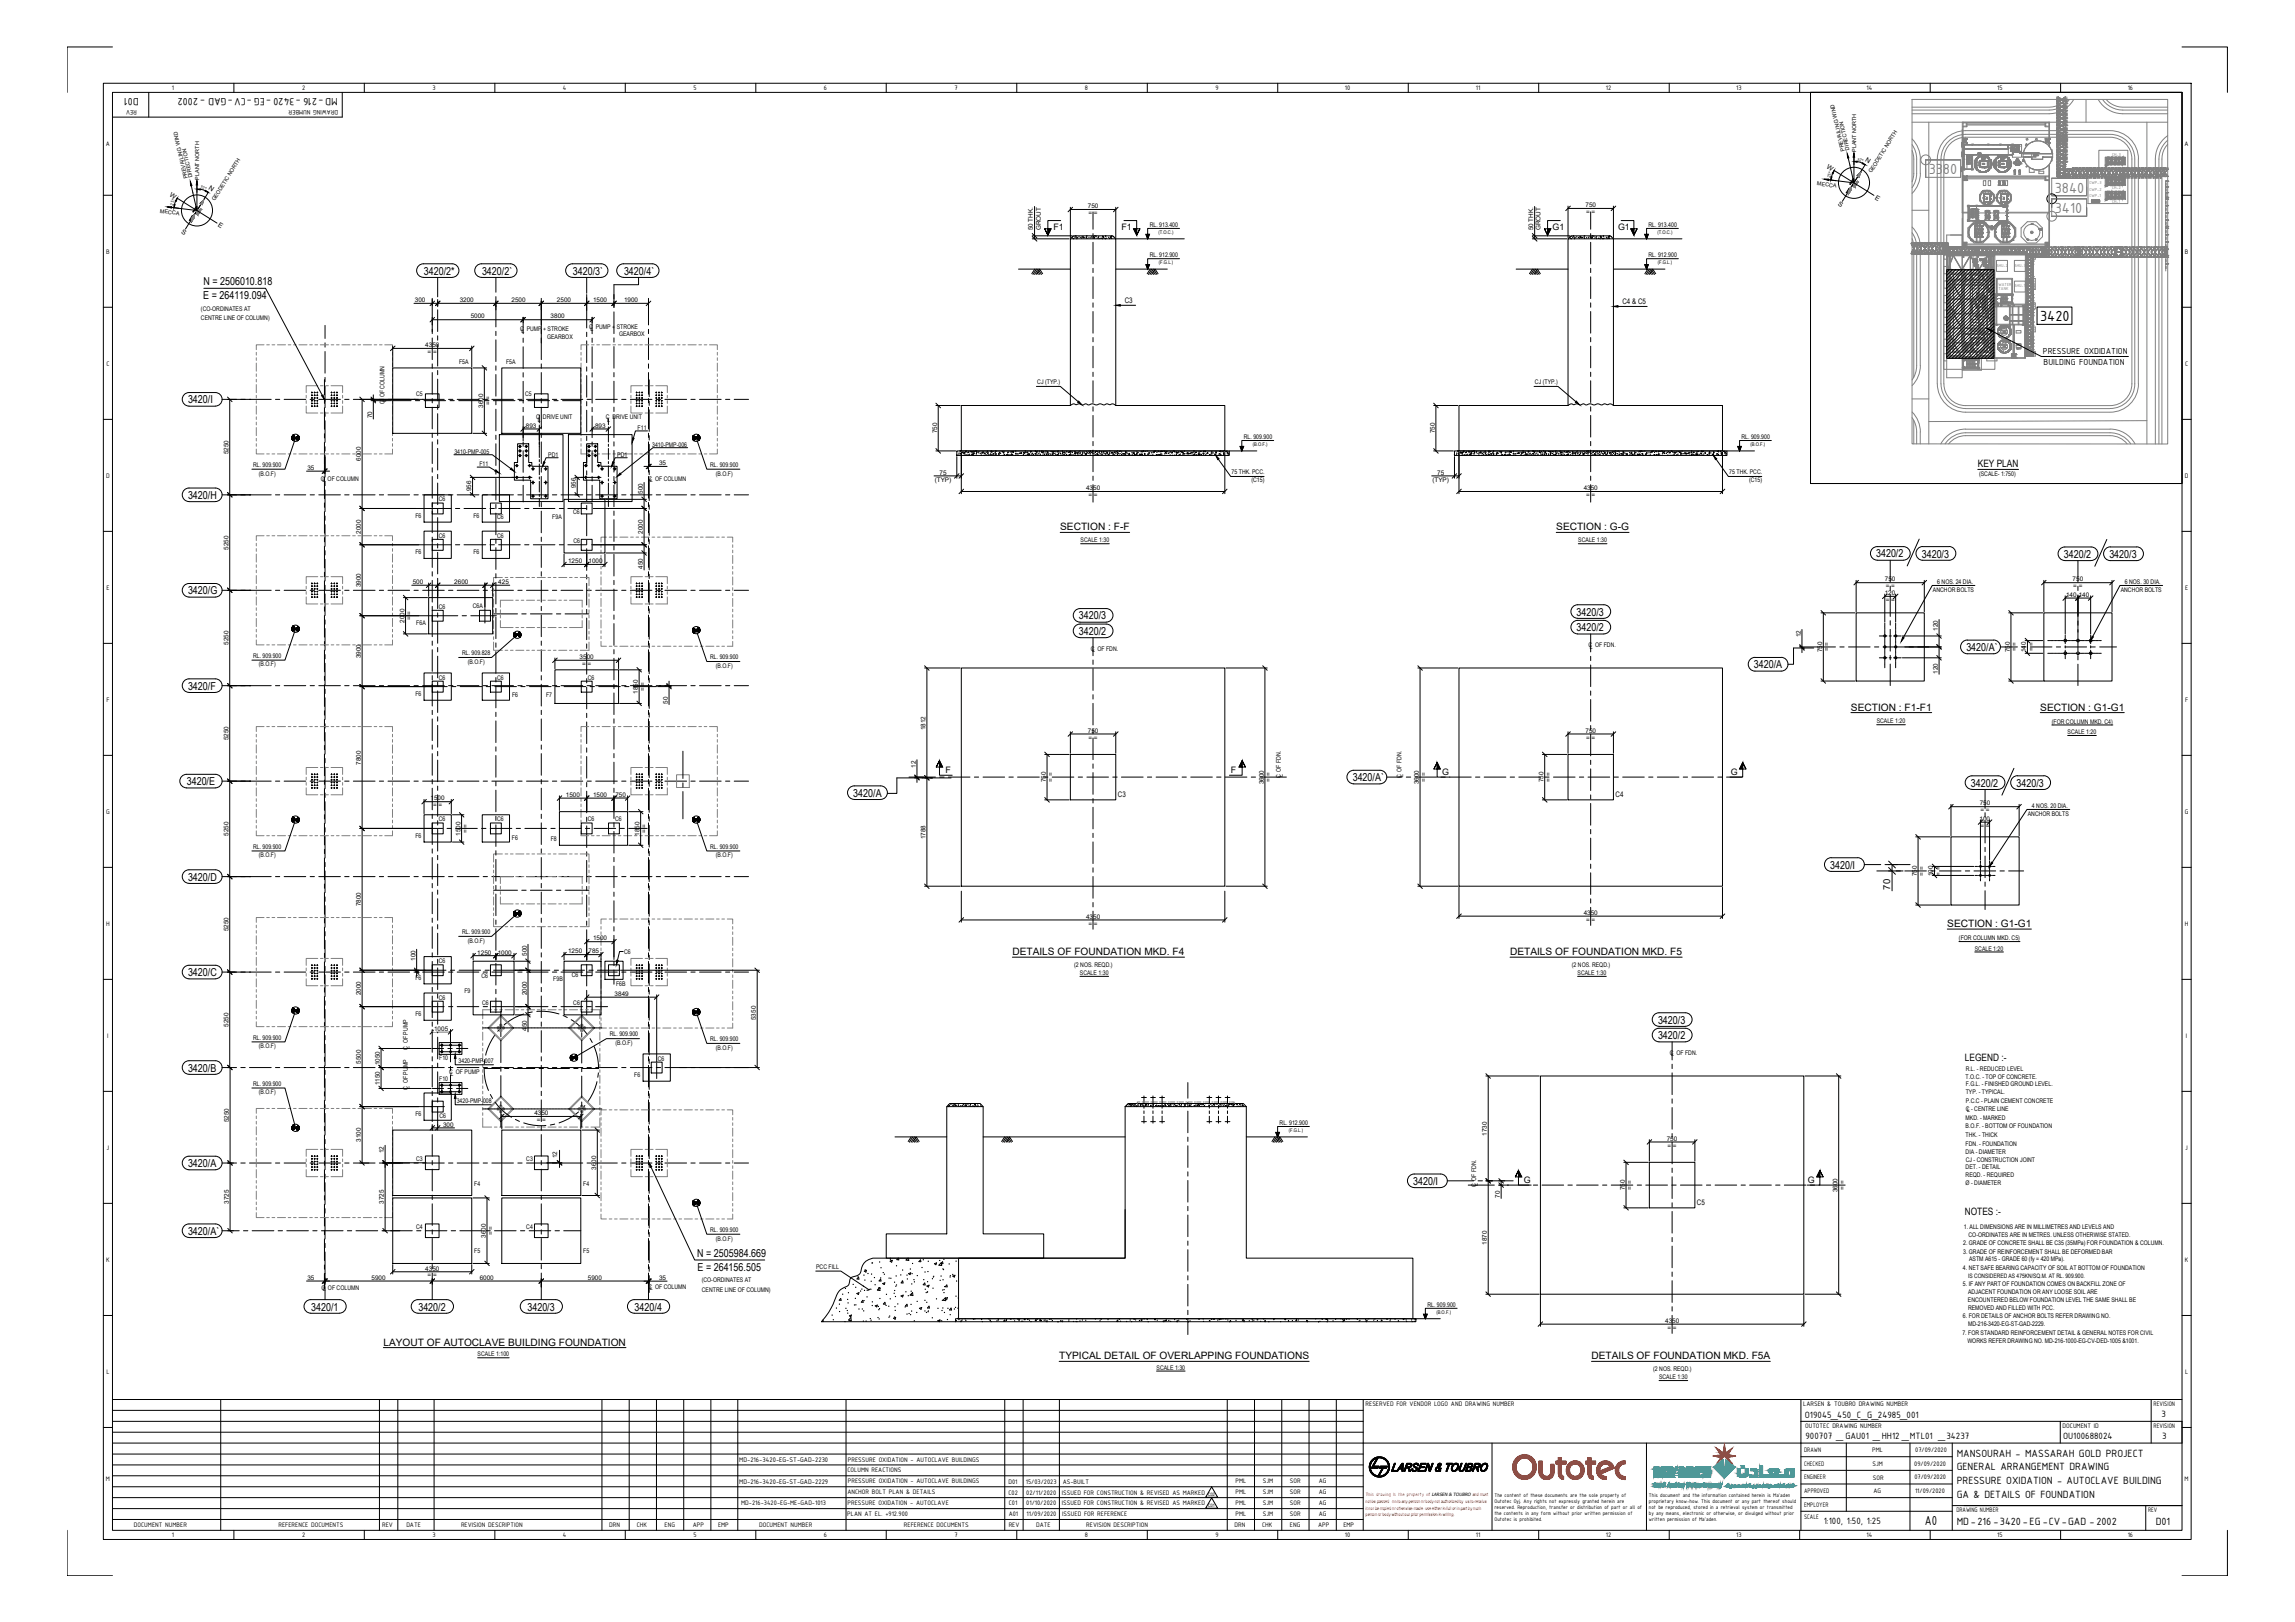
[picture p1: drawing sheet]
<svg xmlns="http://www.w3.org/2000/svg" width="841mm" height="594mm" viewBox="0 0 841 594" stroke-linecap="round" stroke-linejoin="round" font-family="sans-serif">
<defs><g id="words">
<g font-size="5.8" fill="#808080">
<text x="706.8" y="63.9">3380</text>
<text x="753" y="70.6">3840</text>
<text x="753" y="78.2">3410</text>
</g>
<text font-size="5.8" x="747.6" y="117.7">3420</text>
<text font-size="5.2" x="705.4" y="558.7">A0</text>
<g font-size="4.1">
<text x="50.9" y="35.8" transform="rotate(-180 50.9 35.8)">D01</text>
<text x="123.8" y="35.8" transform="rotate(-180 123.8 35.8)">MD-216 -3420 -EG -CV-GAD - 2002</text>
<text x="717.1" y="533.5">MANSOURAH - MASSARAH GOLD PROJECT</text>
<text x="717.1" y="538.5">GENERAL ARRANGEMENT DRAWING</text>
<text x="717.1" y="543.5">PRESSURE OXIDATION - AUTOCLAVE BUILDING</text>
<text x="717.1" y="548.5">GA &amp; DETAILS OF FOUNDATION</text>
<text x="717.1" y="558.5">MD-216 -3420-EG -CV-GAD -2002</text>
<text x="790" y="558.5">D01</text>
</g>
<g font-size="4">
<text x="155.3" y="100.6">3420/2*</text>
<text x="176.6" y="100.6">3420/2`</text>
<text x="210" y="100.6">3420/3`</text>
<text x="228.7" y="100.6">3420/4`</text>
<text x="74.6" y="104.3">N = 2506010.818</text>
<text x="74.5" y="109.5">E = 264119.094</text>
<text x="68.9" y="147.8">3420/I</text>
<text x="68.9" y="182.7">3420/H</text>
<text x="687.5" y="204.2">3420/2</text>
<text x="704.2" y="204.2">3420/3</text>
<text x="756.3" y="204.3">3420/2</text>
<text x="773" y="204.3">3420/3</text>
<text x="68.9" y="217.7">3420/G</text>
<text x="395.4" y="226.9">3420/3</text>
<text x="577.8" y="225.5">3420/3</text>
<text x="395.4" y="232.6">3420/2</text>
<text x="577.8" y="231.2">3420/2</text>
<text x="720.6" y="238.4">3420/A`</text>
<text x="642.7" y="244.8">3420/A</text>
<text x="68.9" y="252.7">3420/F</text>
<text x="68.4" y="287.5">3420/E</text>
<text x="495.7" y="286.1">3420/A`</text>
<text x="312.7" y="291.8">3420/A</text>
<text x="722.3" y="288.1">3420/2</text>
<text x="739" y="288.1">3420/3</text>
<text x="68.9" y="322.6">3420/D</text>
<text x="670.7" y="318.1">3420/I</text>
<text x="68.9" y="357.5">3420/C</text>
<text x="607.6" y="374.9">3420/3</text>
<text x="607.6" y="380.6">3420/2</text>
<text x="68.9" y="392.5">3420/B</text>
<text x="68.9" y="427.5">3420/A</text>
<text x="517.9" y="434">3420/I</text>
<text x="68.9" y="452.3">3420/A`</text>
<text x="255.5" y="460.3">N = 2505984.669</text>
<text x="255.6" y="465.4">E = 264156.505</text>
<text x="114" y="480">3420/1</text>
<text x="153.3" y="480">3420/2</text>
<text x="193.3" y="480">3420/3</text>
<text x="232.6" y="480">3420/4</text>
</g>
<g font-size="3.7">
<text x="724.8" y="171.1">KEY PLAN</text>
<text x="388.5" y="194.2">SECTION : F-F</text>
<text x="570.3" y="194.2">SECTION : G-G</text>
<text x="678.3" y="260.2">SECTION : F1-F1</text>
<text x="747.7" y="260.2">SECTION : G1-G1</text>
<text x="713.6" y="339.5">SECTION : G1-G1</text>
<text x="371" y="349.8">DETAILS OF FOUNDATION MKD. F4</text>
<text x="553.4" y="349.8">DETAILS OF FOUNDATION MKD. F5</text>
<text x="720" y="388.4">LEGEND :-</text>
<text x="720" y="445.1">NOTES :-</text>
<text x="140.5" y="492.8">LAYOUT OF AUTOCLAVE BUILDING FOUNDATION</text>
<text x="388.1" y="497.8">TYPICAL DETAIL OF OVERLAPPING FOUNDATIONS</text>
<text x="583.2" y="497.8">DETAILS OF FOUNDATION MKD. F5A</text>
</g>
<g font-size="3.6">
<text x="661.4" y="519.2">O19045_450_C_G_24985_001</text>
<text x="792.1" y="518.9">3</text>
<text x="661.7" y="527.2">900707 _GAU01 _HH12 _MTL01 _34237</text>
<text x="756" y="527.2">OU100688024</text>
<text x="792.3" y="527.2">3</text>
<text x="668.3" y="558.2">1:100, 1:50, 1:25</text>
</g>
<text font-size="3.5" x="692.7" y="325.8" transform="rotate(-90 692.7 325.8)">70</text>
<g font-size="3.4">
<text x="748.6" y="129.7">PRESSURE OXDIDATION</text>
<text x="748.9" y="133.8">BUILDING FOUNDATION</text>
</g>
<g font-size="3.3">
<text x="386.1" y="84.1">F1</text>
<text x="411" y="84.1">F1</text>
<text x="568.9" y="84.1">G1</text>
<text x="592.9" y="84.1">G1</text>
<text x="346.4" y="283.1">F</text>
<text x="451" y="283.1">F</text>
<text x="528.5" y="283.9">G</text>
<text x="634.2" y="283.9">G</text>
<text x="558.4" y="433.3">G</text>
<text x="662.5" y="433.3">G</text>
</g>
<g font-size="2.8">
<text x="412.2" y="111">C3</text>
<text x="594.6" y="111.4">C4 &amp; C5</text>
<text x="409.6" y="291.9">C3</text>
<text x="592" y="291.9">C4</text>
<text x="621.8" y="441.3">C5</text>
</g>
<g font-size="2.7">
<text x="270.9" y="535.6">MD-216-3420-EG-ST-GAD-2230</text>
<text x="270.9" y="543.6">MD-216-3420-EG-ST-GAD-2229</text>
</g>
<g font-size="2.6">
<text x="63" y="33">1</text>
<text x="110.7" y="33">2</text>
<text x="158.5" y="33">3</text>
<text x="206.2" y="33">4</text>
<text x="254.2" y="33">5</text>
<text x="301.9" y="33">6</text>
<text x="349.8" y="33">7</text>
<text x="397.6" y="33">8</text>
<text x="445.4" y="33">9</text>
<text x="492.8" y="33">10</text>
<text x="540.8" y="33">11</text>
<text x="588.5" y="33">12</text>
<text x="636.3" y="33">13</text>
<text x="684" y="33">14</text>
<text x="731.9" y="33">15</text>
<text x="779.7" y="33">16</text>
<text x="50.2" y="40.4" transform="rotate(-180 50.2 40.4)">REV</text>
<text x="123.9" y="40.4" transform="rotate(-180 123.9 40.4)">DRAWING NUMBER</text>
<text x="38.8" y="53.5">A</text>
<text x="800.6" y="53.5">A</text>
<text x="38.9" y="92.9">B</text>
<text x="800.6" y="92.9">B</text>
<text x="39" y="133.9">C</text>
<text x="800.7" y="133.9">C</text>
<text x="38.9" y="174.9">D</text>
<text x="800.6" y="174.9">D</text>
<text x="39" y="216">E</text>
<text x="800.7" y="216">E</text>
<text x="39" y="257">F</text>
<text x="800.7" y="257">F</text>
<text x="38.9" y="298">G</text>
<text x="800.6" y="298">G</text>
<text x="38.9" y="339">H</text>
<text x="800.6" y="339">H</text>
<text x="39.3" y="380">I</text>
<text x="801.1" y="380">I</text>
<text x="39.1" y="421.1">J</text>
<text x="800.8" y="421.1">J</text>
<text x="38.9" y="462.1">K</text>
<text x="800.6" y="462.1">K</text>
<text x="39" y="503.1">L</text>
<text x="800.7" y="503.1">L</text>
<text x="500.4" y="514.9">RESERVED FOR VENDOR LOGO AND DRAWING NUMBER</text>
<text x="660.8" y="514.9">LARSEN &amp; TOUBRO DRAWING NUMBER</text>
<text x="789.2" y="514.9">REVISION</text>
<text x="661.5" y="522.9">OUTOTEC DRAWING NUMBER</text>
<text x="755.8" y="522.9">DOCUMENT ID</text>
<text x="789.2" y="522.9">REVISION</text>
<text x="661.1" y="531.9">DRAWN</text>
<text x="686" y="532">PML</text>
<text x="701.8" y="531.8">07/09/2020</text>
<text x="310.5" y="539.2">COLUMN REACTIONS</text>
<text x="310.7" y="535.3">PRESSURE OXIDATION - AUTOCLAVE BUILDINGS</text>
<text x="661.1" y="536.9">CHECKED</text>
<text x="686.2" y="536.9">SJM</text>
<text x="701.5" y="536.9">09/09/2020</text>
<text x="38.8" y="542.5">M</text>
<text x="310.7" y="543.3">PRESSURE OXIDATION - AUTOCLAVE BUILDINGS</text>
<text x="369.6" y="543.4">D01</text>
<text x="375.9" y="543.4">15/03/2023</text>
<text x="389.5" y="543.4">AS-BUILT</text>
<text x="452.7" y="543.2">PML</text>
<text x="462.8" y="543.2">SJM</text>
<text x="472.7" y="543.2">SOR</text>
<text x="483.3" y="543.2">AG</text>
<text x="661.1" y="541.9">ENGINEER</text>
<text x="686.3" y="542">SOR</text>
<text x="701.5" y="541.7">07/09/2020</text>
<text x="800.6" y="542.5">M</text>
<text x="271.6" y="551.3">MD-216-3420-EG-ME-GAD-1013</text>
<text x="310.5" y="547.2">ANCHOR BOLT PLAN &amp; DETAILS</text>
<text x="310.6" y="551.3">PRESSURE OXIDATION - AUTOCLAVE</text>
<text x="369.5" y="547.4">C02</text>
<text x="369.6" y="551.4">C01</text>
<text x="376.1" y="551.4">01/10/2020</text>
<text x="376.1" y="547.4">02/11/2020</text>
<text x="389.2" y="551.4">ISSUED FOR CONSTRUCTION &amp; REVISED AS MARKED</text>
<text x="389.2" y="547.4">ISSUED FOR CONSTRUCTION &amp; REVISED AS MARKED</text>
<text x="452.7" y="551.2">PML</text>
<text x="452.7" y="547.2">PML</text>
<text x="462.8" y="551.2">SJM</text>
<text x="462.8" y="547.2">SJM</text>
<text x="472.7" y="551.2">SOR</text>
<text x="472.7" y="547.2">SOR</text>
<text x="483.3" y="551.2">AG</text>
<text x="483.3" y="547.2">AG</text>
<text x="661.1" y="546.9">APPROVED</text>
<text x="661.1" y="551.9">EMPLOYER</text>
<text x="686.5" y="547">AG</text>
<text x="701.8" y="546.9">11/09/2020</text>
<text x="310.5" y="555.2">PLAN AT EL. +912.900</text>
<text x="369.6" y="555.2">A01</text>
<text x="376.2" y="555.2">11/09/2020</text>
<text x="389.3" y="555.2">ISSUED FOR REFERENCE</text>
<text x="452.7" y="555.2">PML</text>
<text x="462.8" y="555.2">SJM</text>
<text x="472.7" y="555.2">SOR</text>
<text x="483.3" y="555.2">AG</text>
<text x="661.1" y="556.4">SCALE</text>
<text x="716.9" y="553.9">DRAWING NUMBER</text>
<text x="787.2" y="553.9">REV</text>
<text x="49.1" y="559.4">DOCUMENT NUMBER</text>
<text x="63" y="563">1</text>
<text x="102.1" y="559.4">REFERENCE DOCUMENTS</text>
<text x="110.7" y="563">2</text>
<text x="140" y="559.4">REV</text>
<text x="148.9" y="559.4">DATE</text>
<text x="158.5" y="563">3</text>
<text x="168.9" y="559.4">REVISION DESCRIPTION</text>
<text x="206.2" y="563">4</text>
<text x="223.3" y="559.4">DRN</text>
<text x="233.3" y="559.4">CHK</text>
<text x="243.6" y="559.4">ENG</text>
<text x="253.9" y="559.4">APP</text>
<text x="254.2" y="563">5</text>
<text x="263.1" y="559.4">EMP</text>
<text x="278.2" y="559.4">DOCUMENT NUMBER</text>
<text x="301.9" y="563">6</text>
<text x="331.2" y="559.4">REFERENCE DOCUMENTS</text>
<text x="349.8" y="563">7</text>
<text x="369.6" y="559.4">REV</text>
<text x="379.7" y="559.4">DATE</text>
<text x="397.6" y="563">8</text>
<text x="398.1" y="559.4">REVISION DESCRIPTION</text>
<text x="445.4" y="563">9</text>
<text x="452.4" y="559.4">DRN</text>
<text x="462.5" y="559.4">CHK</text>
<text x="472.7" y="559.4">ENG</text>
<text x="483" y="559.4">APP</text>
<text x="492.3" y="559.4">EMP</text>
<text x="492.8" y="563">10</text>
<text x="540.8" y="563">11</text>
<text x="588.5" y="563">12</text>
<text x="636.3" y="563">13</text>
<text x="684" y="563">14</text>
<text x="731.9" y="563">15</text>
<text x="779.7" y="563">16</text>
</g>
<g font-size="2.5">
<text x="683.4" y="59" transform="rotate(31 683.4 59)">N</text>
<text x="669.2" y="61.7" transform="rotate(32 669.2 61.7)">W</text>
<text x="62" y="71.8" transform="rotate(32 62 71.8)">W</text>
<text x="76.2" y="69.1" transform="rotate(33 76.2 69.1)">N</text>
<text x="673.4" y="75.1" transform="rotate(32 673.4 75.1)">S</text>
<text x="686.9" y="72.7" transform="rotate(31 686.9 72.7)">E</text>
<text x="79.7" y="82.9" transform="rotate(32 79.7 82.9)">E</text>
<text x="66.2" y="85.2" transform="rotate(31 66.2 85.2)">S</text>
</g>
<g font-size="2.3">
<text x="398.6" y="76.3">750</text>
<text x="581" y="75.9">750</text>
<text x="398.9" y="78.8">= =</text>
<text x="421.3" y="83.2">RL. 913.400</text>
<text x="581.3" y="78.4">= =</text>
<text x="604.1" y="83.2">RL. 913.400</text>
<text x="378.5" y="84.4" transform="rotate(-90 378.5 84.4)">50 THK.</text>
<text x="381.4" y="84.4" transform="rotate(-90 381.4 84.4)">GROUT</text>
<text x="561.8" y="84.4" transform="rotate(-90 561.8 84.4)">50 THK.</text>
<text x="564.6" y="84.4" transform="rotate(-90 564.6 84.4)">GROUT</text>
<text x="421.3" y="94.2">RL. 912.900</text>
<text x="604.1" y="94.2">RL. 912.900</text>
<text x="73.6" y="113.8">(CO-ORDINATES AT</text>
<text x="152" y="110.7">300</text>
<text x="168.5" y="110.7">3200</text>
<text x="187.5" y="110.7">2500</text>
<text x="204.1" y="110.7">2500</text>
<text x="217.3" y="110.7">1500</text>
<text x="228.7" y="110.7">1900</text>
<text x="73.6" y="117.1">CENTRE LINE OF COLUMN)</text>
<text x="172.5" y="116.6">5000</text>
<text x="201.8" y="116.6">3800</text>
<text x="190.6" y="121.3">C PUMP + STROKE</text>
<text x="191.1" y="121.9">L</text>
<text x="200.5" y="124">GEARBOX</text>
<text x="215.9" y="120.6">C PUMP + STROKE</text>
<text x="216.4" y="121.2">L</text>
<text x="226.9" y="123.2">GEARBOX</text>
<text x="155.9" y="127.1">4350</text>
<text x="156.7" y="129.7">= =</text>
<text x="168.2" y="133.3">F5A</text>
<text x="185.4" y="133.3">F5A</text>
<text x="380.1" y="140.6">CJ (TYP.)</text>
<text x="562.5" y="140.6">CJ (TYP.)</text>
<text x="140.9" y="147.9" transform="rotate(-90 140.9 147.9)">C OF COLUMN</text>
<text x="141.5" y="147.4" transform="rotate(-90 141.5 147.4)">L</text>
<text x="152.5" y="144.9">C5</text>
<text x="177.1" y="149.3" transform="rotate(-90 177.1 149.3)">3600</text>
<text x="179.6" y="148.4" transform="rotate(-90 179.6 148.4)">= =</text>
<text x="192.5" y="144.9">C5</text>
<text x="136.4" y="153.1" transform="rotate(-90 136.4 153.1)">70</text>
<text x="196.5" y="153.5">C DRIVE UNIT</text>
<text x="197" y="154.4">L</text>
<text x="222" y="153.6">C DRIVE UNIT</text>
<text x="222.5" y="154.5">L</text>
<text x="192.7" y="156.7">893</text>
<text x="218" y="156.7">893</text>
<text x="233.7" y="157.4">F11</text>
<text x="343.4" y="158.8" transform="rotate(-90 343.4 158.8)">750</text>
<text x="455.8" y="160.8">RL. 909.900</text>
<text x="525.8" y="158.8" transform="rotate(-90 525.8 158.8)">750</text>
<text x="638.2" y="160.8">RL. 909.900</text>
<text x="83.8" y="166.3" transform="rotate(-90 83.8 166.3)">5250</text>
<text x="166.5" y="166.1">3410-PMP-005</text>
<text x="200.9" y="167.2">PD1</text>
<text x="226.2" y="167.2">PD1</text>
<text x="239" y="163.5">3410-PMP-006</text>
<text x="92.7" y="171">RL. 909.900</text>
<text x="112.6" y="172.1">35</text>
<text x="132.2" y="168.8" transform="rotate(-90 132.2 168.8)">6000</text>
<text x="175.7" y="170.7">F11</text>
<text x="241.5" y="170.4">35</text>
<text x="260.3" y="171">RL. 909.900</text>
<text x="344.3" y="173.9">75</text>
<text x="451.3" y="173.8">75 THK. PCC.</text>
<text x="526.7" y="173.9">75</text>
<text x="633.7" y="173.8">75 THK. PCC.</text>
<text x="94.9" y="174.2">(B.O.F)</text>
<text x="117.6" y="176.1">C OF COLUMN</text>
<text x="118.1" y="176.7">L</text>
<text x="172.7" y="180" transform="rotate(-90 172.7 180)">956</text>
<text x="211.1" y="178.9" transform="rotate(-90 211.1 178.9)">956</text>
<text x="237.6" y="176.1">C OF COLUMN</text>
<text x="238.1" y="176.7">L</text>
<text x="262.3" y="174.2">(B.O.F)</text>
<text x="342.5" y="176.4">(TYP)</text>
<text x="398" y="179.5">4350</text>
<text x="458.6" y="176.6">(C15)</text>
<text x="524.9" y="176.4">(TYP)</text>
<text x="580.4" y="179.5">4350</text>
<text x="641" y="176.6">(C15)</text>
<text x="725.2" y="174.4">(SCALE- 1:750)</text>
<text x="160.8" y="183.7">C6</text>
<text x="235.6" y="180.9" transform="rotate(-90 235.6 180.9)">500</text>
<text x="398.9" y="182.1">= =</text>
<text x="581.3" y="182.1">= =</text>
<text x="152.2" y="189.8">F6</text>
<text x="173.5" y="189.8">F6</text>
<text x="182.1" y="190">C6</text>
<text x="202.4" y="190.3">F9A</text>
<text x="210" y="188.2">C6</text>
<text x="132.2" y="195.5" transform="rotate(-90 132.2 195.5)">2000</text>
<text x="160.8" y="196.9">C6</text>
<text x="182.1" y="196.9">C6</text>
<text x="235.6" y="195.5" transform="rotate(-90 235.6 195.5)">2000</text>
<text x="83.8" y="201.3" transform="rotate(-90 83.8 201.3)">5250</text>
<text x="152.2" y="203.1">F6</text>
<text x="173.5" y="203.1">F6</text>
<text x="210.1" y="199">C6</text>
<text x="396" y="198.7">SCALE 1:30</text>
<text x="578.4" y="198.7">SCALE 1:30</text>
<text x="208.2" y="206.3">1250</text>
<text x="215.7" y="206.3">1000</text>
<text x="235.6" y="208.4" transform="rotate(-90 235.6 208.4)">450</text>
<text x="132.2" y="215.1" transform="rotate(-90 132.2 215.1)">3900</text>
<text x="151.2" y="213.9">500</text>
<text x="166.5" y="213.9">2600</text>
<text x="182.6" y="213.9">425</text>
<text x="690.7" y="213">750</text>
<text x="691" y="215.5">= =</text>
<text x="709.9" y="213.8">6 NOS. 24 DIA.</text>
<text x="759.5" y="213">750</text>
<text x="759.8" y="215.5">= =</text>
<text x="778.7" y="213.8">6 NOS. 30 DIA.</text>
<text x="690.7" y="217.9">120</text>
<text x="691" y="220.7">= =</text>
<text x="708.3" y="216.8">ANCHOR BOLTS</text>
<text x="757.1" y="218.6">140</text>
<text x="761.8" y="218.6">140</text>
<text x="777.1" y="216.8">ANCHOR BOLTS</text>
<text x="150.7" y="227.2" transform="rotate(-90 150.7 227.2)">= =</text>
<text x="160.8" y="222.9">C6</text>
<text x="173.3" y="222.8">C6A</text>
<text x="148.2" y="228.1" transform="rotate(-90 148.2 228.1)">2000</text>
<text x="152.6" y="229.1">F6A</text>
<text x="659.9" y="233.4" transform="rotate(-90 659.9 233.4)">12</text>
<text x="710.1" y="231.1" transform="rotate(-90 710.1 231.1)">120</text>
<text x="83.8" y="236.2" transform="rotate(-90 83.8 236.2)">5250</text>
<text x="399.7" y="238.3">C OF FDN.</text>
<text x="400.2" y="238.9">L</text>
<text x="582.1" y="237">C OF FDN.</text>
<text x="582.6" y="237.5">L</text>
<text x="667.7" y="238.9" transform="rotate(-90 667.7 238.9)">750</text>
<text x="670.2" y="238.6" transform="rotate(-90 670.2 238.6)">= =</text>
<text x="736.5" y="238.9" transform="rotate(-90 736.5 238.9)">750</text>
<text x="739" y="238.6" transform="rotate(-90 739 238.6)">= =</text>
<text x="742.4" y="238.9" transform="rotate(-90 742.4 238.9)">140</text>
<text x="745.2" y="238.6" transform="rotate(-90 745.2 238.6)">= =</text>
<text x="92.7" y="240.9">RL. 909.900</text>
<text x="94.9" y="244.1">(B.O.F)</text>
<text x="132.2" y="241.1" transform="rotate(-90 132.2 241.1)">3900</text>
<text x="169.3" y="240">RL. 909.828</text>
<text x="171.4" y="243.2">(B.O.F)</text>
<text x="212.4" y="241.4">3500</text>
<text x="213.3" y="243.9">= =</text>
<text x="260.3" y="241.5">RL. 909.900</text>
<text x="262.3" y="244.7">(B.O.F)</text>
<text x="160.8" y="248.9">C6</text>
<text x="182.1" y="248.9">C6</text>
<text x="215.4" y="248.9">C6</text>
<text x="710.1" y="246.8" transform="rotate(-90 710.1 246.8)">120</text>
<text x="152.2" y="255">F6</text>
<text x="187.6" y="255.2">F6</text>
<text x="200.1" y="255.2">F7</text>
<text x="233.8" y="254.1" transform="rotate(-90 233.8 254.1)">1850</text>
<text x="236.3" y="253.2" transform="rotate(-90 236.3 253.2)">= =</text>
<text x="244.7" y="257.7" transform="rotate(-90 244.7 257.7)">50</text>
<text x="339.2" y="267.4" transform="rotate(-90 339.2 267.4)">1812</text>
<text x="398.6" y="268.4">750</text>
<text x="581" y="268.4">750</text>
<text x="687.7" y="264.9">SCALE 1:20</text>
<text x="751.9" y="265.1">(FOR COLUMN MKD. C4)</text>
<text x="757.7" y="268.9">SCALE 1:20</text>
<text x="83.8" y="271.2" transform="rotate(-90 83.8 271.2)">5250</text>
<text x="398.9" y="270.9">= =</text>
<text x="581.3" y="270.9">= =</text>
<text x="132.2" y="280" transform="rotate(-90 132.2 280)">7800</text>
<text x="335.6" y="281.1" transform="rotate(-90 335.6 281.1)">12</text>
<text x="383.2" y="286.6" transform="rotate(-90 383.2 286.6)">750</text>
<text x="385.8" y="286.3" transform="rotate(-90 385.8 286.3)">= =</text>
<text x="463.1" y="287.2" transform="rotate(-90 463.1 287.2)">3600</text>
<text x="465.6" y="286.3" transform="rotate(-90 465.6 286.3)">= =</text>
<text x="469.4" y="285.1" transform="rotate(-90 469.4 285.1)">C OF FDN.</text>
<text x="470.1" y="284.6" transform="rotate(-90 470.1 284.6)">L</text>
<text x="513.6" y="285.1" transform="rotate(-90 513.6 285.1)">C OF FDN.</text>
<text x="514.2" y="284.6" transform="rotate(-90 514.2 284.6)">L</text>
<text x="520" y="287.2" transform="rotate(-90 520 287.2)">3600</text>
<text x="522.5" y="286.3" transform="rotate(-90 522.5 286.3)">= =</text>
<text x="565.6" y="286.6" transform="rotate(-90 565.6 286.6)">750</text>
<text x="568.1" y="286.3" transform="rotate(-90 568.1 286.3)">= =</text>
<text x="157.8" y="293.2">1500</text>
<text x="207.4" y="291.9">1500</text>
<text x="217.3" y="291.9">1500</text>
<text x="225.5" y="291.9">750</text>
<text x="158.7" y="295.7">= =</text>
<text x="725.5" y="295">750</text>
<text x="725.7" y="297.5">= =</text>
<text x="743.1" y="298.8">ANCHOR BOLTS</text>
<text x="744.6" y="295.9">4 NOS. 20 DIA.</text>
<text x="160.8" y="300.8">C6</text>
<text x="171.3" y="305.1" transform="rotate(-90 171.3 305.1)">= =</text>
<text x="182.1" y="300.8">C6</text>
<text x="215.4" y="300.8">C6</text>
<text x="225.4" y="300.8">C6</text>
<text x="236.8" y="305.1" transform="rotate(-90 236.8 305.1)">= =</text>
<text x="725.4" y="300.5">100</text>
<text x="725.7" y="303.3">= =</text>
<text x="83.8" y="306.2" transform="rotate(-90 83.8 306.2)">5250</text>
<text x="92.7" y="310.9">RL. 909.900</text>
<text x="152.2" y="307">F6</text>
<text x="168.7" y="306.1" transform="rotate(-90 168.7 306.1)">1500</text>
<text x="187.6" y="307.5">F6</text>
<text x="201.8" y="308.2">F8</text>
<text x="234.3" y="306.1" transform="rotate(-90 234.3 306.1)">1850</text>
<text x="260.3" y="310.9">RL. 909.900</text>
<text x="339.2" y="307.4" transform="rotate(-90 339.2 307.4)">1788</text>
<text x="94.9" y="314">(B.O.F)</text>
<text x="262.3" y="314">(B.O.F)</text>
<text x="702.5" y="320.9" transform="rotate(-90 702.5 320.9)">750</text>
<text x="705" y="320.7" transform="rotate(-90 705 320.7)">= =</text>
<text x="708.3" y="321" transform="rotate(-90 708.3 321)">100</text>
<text x="711.1" y="320.7" transform="rotate(-90 711.1 320.7)">= =</text>
<text x="132.2" y="332" transform="rotate(-90 132.2 332)">7800</text>
<text x="580.4" y="335.1">4350</text>
<text x="83.8" y="341.1" transform="rotate(-90 83.8 341.1)">5250</text>
<text x="398" y="336.5">4350</text>
<text x="398.9" y="339">= =</text>
<text x="581.3" y="337.6">= =</text>
<text x="169.3" y="342.1">RL. 909.900</text>
<text x="171.4" y="345.3">(B.O.F)</text>
<text x="217.3" y="344.4">1500</text>
<text x="717.9" y="344.4">(FOR COLUMN MKD. C5)</text>
<text x="152.3" y="351.9" transform="rotate(-90 152.3 351.9)">100</text>
<text x="160.8" y="352.8">C6</text>
<text x="174.9" y="349.6">1250</text>
<text x="182.4" y="349.6">1000</text>
<text x="193" y="350.1" transform="rotate(-90 193 350.1)">500</text>
<text x="208.2" y="349.2">1250</text>
<text x="215.7" y="349.2">785</text>
<text x="228.7" y="349.3">C6</text>
<text x="723.7" y="348.2">SCALE 1:20</text>
<text x="152.2" y="358.9">F6</text>
<text x="176.5" y="358.2">C6</text>
<text x="202.8" y="359.1">F9B</text>
<text x="209.5" y="358">C6</text>
<text x="393.6" y="354.1">(2 NOS. REQD.)</text>
<text x="395.8" y="357.1">SCALE 1:30</text>
<text x="576" y="354.1">(2 NOS. REQD.)</text>
<text x="578.1" y="357.1">SCALE 1:30</text>
<text x="132.2" y="364.6" transform="rotate(-90 132.2 364.6)">2000</text>
<text x="170.2" y="363.5">F9</text>
<text x="193" y="364.6" transform="rotate(-90 193 364.6)">2000</text>
<text x="225.2" y="364.8">3849</text>
<text x="225.7" y="361.2">F6B</text>
<text x="160.8" y="366.1">C6</text>
<text x="176.6" y="368.1">C6</text>
<text x="210.1" y="368.1">C6</text>
<text x="83.8" y="376.1" transform="rotate(-90 83.8 376.1)">5250</text>
<text x="152.2" y="372.3">F6</text>
<text x="159.1" y="377.5">1005</text>
<text x="193" y="377.5" transform="rotate(-90 193 377.5)">450</text>
<text x="277" y="373.6" transform="rotate(-90 277 373.6)">5350</text>
<text x="92.7" y="380.8">RL. 909.900</text>
<text x="94.9" y="384">(B.O.F)</text>
<text x="223.5" y="379.6">RL. 909.900</text>
<text x="225.5" y="382.7">(B.O.F)</text>
<text x="260.3" y="381.3">RL. 909.900</text>
<text x="132.2" y="389.6" transform="rotate(-90 132.2 389.6)">5500</text>
<text x="149.5" y="384.5" transform="rotate(-90 149.5 384.5)">C OF PUMP</text>
<text x="150.1" y="384.1" transform="rotate(-90 150.1 384.1)">L</text>
<text x="160.9" y="388.4">F10</text>
<text x="168" y="389.3">3420-PMP-007</text>
<text x="241.1" y="388.4">C6</text>
<text x="262.3" y="384.5">(B.O.F)</text>
<text x="611.9" y="386.3">C OF FDN.</text>
<text x="612.4" y="386.9">L</text>
<text x="139.2" y="390.2" transform="rotate(-90 139.2 390.2)">1050</text>
<text x="164.6" y="393.5">C OF PUMP</text>
<text x="165.1" y="394.1">L</text>
<text x="232.4" y="394.6">F6</text>
<text x="720.3" y="395">T.O.C. - TOP OF CONCRETE.</text>
<text x="720.4" y="392.3">R.L. - REDUCED LEVEL</text>
<text x="92.7" y="397.7">RL. 909.900</text>
<text x="94.9" y="400.9">(B.O.F)</text>
<text x="139.2" y="397.5" transform="rotate(-90 139.2 397.5)">1150</text>
<text x="149.5" y="399.2" transform="rotate(-90 149.5 399.2)">C OF PUMP</text>
<text x="150.1" y="398.7" transform="rotate(-90 150.1 398.7)">L</text>
<text x="160.9" y="396">F10</text>
<text x="720.4" y="397.9">F.G.L. - FINISHED GROUND LEVEL.</text>
<text x="720.4" y="400.9">TYP. - TYPICAL.</text>
<text x="167.4" y="404">3420-PMP-008</text>
<text x="720.4" y="403.9">P.C.C - PLAIN CEMENT CONCRETE</text>
<text x="720.4" y="406.9">C - CENTRE LINE</text>
<text x="720.9" y="407.4">L</text>
<text x="83.8" y="411.1" transform="rotate(-90 83.8 411.1)">5250</text>
<text x="152.2" y="408.9">F6</text>
<text x="161.1" y="409.4">C6</text>
<text x="162.4" y="412.6">300</text>
<text x="195.8" y="408.5">4350</text>
<text x="196.7" y="411">= =</text>
<text x="468.9" y="412.1">RL. 912.900</text>
<text x="720.3" y="410.1">MKD. - MARKED</text>
<text x="720.3" y="413.3">B.O.F. - BOTTOM OF FOUNDATION</text>
<text x="132.2" y="418.2" transform="rotate(-90 132.2 418.2)">3100</text>
<text x="544.9" y="415.9" transform="rotate(-90 544.9 415.9)">1730</text>
<text x="610.8" y="417.8">750</text>
<text x="720.3" y="416.6">THK. - THICK</text>
<text x="720.3" y="419.7">FDN. - FOUNDATION</text>
<text x="140.7" y="422.4" transform="rotate(-90 140.7 422.4)">12</text>
<text x="152.5" y="425.2">C3</text>
<text x="192.9" y="425.2">C3</text>
<text x="204.2" y="424.2" transform="rotate(-90 204.2 424.2)">12</text>
<text x="611.1" y="420.3">= =</text>
<text x="720.3" y="422.7">DIA - DIAMETER</text>
<text x="720.4" y="425.4">CJ - CONSTRUCTION JOINT</text>
<text x="218.4" y="428.5" transform="rotate(-90 218.4 428.5)">3600</text>
<text x="720.3" y="428.2">DET. - DETAIL</text>
<text x="720.3" y="431">REQD. - REQUIRED</text>
<text x="173.8" y="434.6">F4</text>
<text x="213.7" y="434.6">F4</text>
<text x="540.9" y="434.9" transform="rotate(-90 540.9 434.9)">C OF FDN.</text>
<text x="541.5" y="434.4" transform="rotate(-90 541.5 434.4)">L</text>
<text x="595.4" y="436" transform="rotate(-90 595.4 436)">750</text>
<text x="598" y="435.8" transform="rotate(-90 598 435.8)">= =</text>
<text x="673.3" y="436.6" transform="rotate(-90 673.3 436.6)">3600</text>
<text x="675.9" y="435.8" transform="rotate(-90 675.9 435.8)">= =</text>
<text x="720.3" y="434">Ø - DIAMETER</text>
<text x="83.8" y="441" transform="rotate(-90 83.8 441)">3725</text>
<text x="140.7" y="441" transform="rotate(-90 140.7 441)">3725</text>
<text x="549.6" y="438.6" transform="rotate(-90 549.6 438.6)">70</text>
<text x="152.5" y="450">C4</text>
<text x="192.9" y="450">C4</text>
<text x="178" y="453.4" transform="rotate(-90 178 453.4)">3600</text>
<text x="180.6" y="452.4" transform="rotate(-90 180.6 452.4)">= =</text>
<text x="260.3" y="451.2">RL. 909.900</text>
<text x="262.3" y="454.4">(B.O.F)</text>
<text x="544.9" y="455.9" transform="rotate(-90 544.9 455.9)">1870</text>
<text x="719.7" y="450.3">1. ALL DIMENSIONS ARE IN MILLIMETRES AND LEVELS AND</text>
<text x="721.4" y="453.1">CO-ORDINATES ARE IN METRES. UNLESS OTHERWISE STATED.</text>
<text x="173.8" y="459">F5</text>
<text x="213.7" y="459">F5</text>
<text x="719.4" y="456">2. GRADE OF CONCRETE SHALL BE C35 (35MPa) FOR FOUNDATION &amp; COLUMN.</text>
<text x="719.4" y="459.2">3. GRADE OF REINFORCEMENT SHALL BE DEFORMED BAR</text>
<text x="721.6" y="462">ASTM A615 - GRADE 60 (fy = 420 MPa).</text>
<text x="155.9" y="465.3">4350</text>
<text x="156.7" y="467.9">= =</text>
<text x="299.1" y="464.8">PCC FILL</text>
<text x="719.4" y="465.1">4. NET SAFE BEARING CAPACITY OF SOIL AT BOTTOM OF FOUNDATION</text>
<text x="112.6" y="468.8">35</text>
<text x="117.8" y="472.3">C OF COLUMN</text>
<text x="118.3" y="472.9">L</text>
<text x="136.2" y="468.8">5900</text>
<text x="175.8" y="468.8">6000</text>
<text x="215.4" y="468.8">5900</text>
<text x="237.6" y="472">C OF COLUMN</text>
<text x="238.1" y="472.6">L</text>
<text x="241.5" y="468.8">35</text>
<text x="257.2" y="469.7">(CO-ORDINATES AT</text>
<text x="257.2" y="473">CENTRE LINE OF COLUMN)</text>
<text x="719.4" y="471.2">5. IF ANY PART OF FOUNDATION COMES ON BACKFILL ZONE OF</text>
<text x="721.3" y="473.9">ADJACENT FOUNDATION OR ANY LOOSE SOIL ARE</text>
<text x="523.1" y="478.7">RL. 909.900</text>
<text x="721.2" y="476.9">ENCOUNTERED BELOW FOUNDATION LEVEL THE SAME SHALL BE</text>
<text x="721.2" y="479.7">REMOVED AND FILLED WITH PCC.</text>
<text x="610.2" y="484.5">4350</text>
<text x="719.4" y="482.7">6. FOR DETAILS OF ANCHOR BOLTS REFER DRAWING NO.</text>
<text x="721.2" y="485.8">MD-216-3420-EG-ST-GAD-2229.</text>
<text x="611.1" y="487.1">= =</text>
<text x="719.1" y="488.9">7. FOR STANDARD REINFORCEMENT DETAIL &amp; GENERAL NOTES FOR CIVIL</text>
<text x="721" y="492">WORKS REFER DRAWING NO. MD-216-1000-EG-CV-DED-1005 &amp;1001.</text>
<text x="175" y="496.8">SCALE 1:100</text>
<text x="423.8" y="501.7">SCALE 1:30</text>
<text x="605.8" y="502.2">(2 NOS. REQD.)</text>
<text x="608" y="505.1">SCALE 1:30</text>
</g>
<text font-size="2.2" x="721.2" y="468">IS CONSIDERED AS 475KN/SQ.M. AT RL. 909.900.</text>
<g font-size="2.1">
<text x="547.7" y="548.2">The content of these documents are the sole property of</text>
<text x="547.7" y="550.4">Outotec Oyj. Any rights not expressly granted herein are</text>
<text x="604.3" y="548.2">This document and the information contained herein is Ma'aden</text>
<text x="604.3" y="550.4">proprietary know-how. This document or any part thereof should</text>
<text x="547.7" y="552.6">reserved. Reproduction, transfer or distribution of part or all of</text>
<text x="547.7" y="554.9">the contents in any form without prior written permission of</text>
<text x="547.7" y="557.1">Outotec is prohibited.</text>
<text x="604.3" y="552.6">not be reproduced, stored in a retrieval system or transmitted</text>
<text x="604.3" y="554.9">by any means, electronic or otherwise, or divulged without prior</text>
<text x="604.3" y="557.1">written permission of Ma'aden.</text>
</g>
<g font-size="2">
<text x="676" y="55.3" transform="rotate(-103 676 55.3)">PREVAILING WIND</text>
<text x="677.8" y="54.8" transform="rotate(-103 677.8 54.8)">DIRECTION</text>
<text x="680.2" y="55.7" transform="rotate(-90 680.2 55.7)">PLANT NORTH</text>
<text x="68.8" y="65.4" transform="rotate(-103 68.8 65.4)">PREVAILING WIND</text>
<text x="70.6" y="65" transform="rotate(-103 70.6 65)">DIRECTION</text>
<text x="73" y="65.8" transform="rotate(-90 73 65.8)">PLANT NORTH</text>
<text x="685.9" y="63.5" transform="rotate(-58 685.9 63.5)">GEODETIC NORTH</text>
<text x="665.8" y="67.9" transform="rotate(7 665.8 67.9)">MECCA</text>
<text x="58.6" y="78" transform="rotate(7 58.6 78)">MECCA</text>
<text x="78.7" y="73.7" transform="rotate(-58 78.7 73.7)">GEODETIC NORTH</text>
</g>
<g font-size="1.9">
<text x="424.5" y="85.6">(T.O.C.)</text>
<text x="607.4" y="85.6">(T.O.C.)</text>
<text x="424.7" y="96.7">(F.G.L.)</text>
<text x="607.5" y="96.7">(F.G.L.)</text>
<text x="459.1" y="163.3">(B.O.F.)</text>
<text x="641.5" y="163.3">(B.O.F.)</text>
<text x="472.3" y="414.5">(F.G.L.)</text>
<text x="526.4" y="481.3">(B.O.F.)</text>
</g>
<text font-size="1.9" fill="#f00" x="500.5" y="548.1">This drawing is the property of</text>
<g font-size="1.8">
<text x="680.5" y="58.9" transform="rotate(17 680.5 58.9)">32°</text>
<text x="670.7" y="65.2" transform="rotate(-71 670.7 65.2)">25°</text>
<text x="73.3" y="69" transform="rotate(16 73.3 69)">32°</text>
<text x="63.5" y="75.3" transform="rotate(-71 63.5 75.3)">25°</text>
</g>
<g font-size="1.7" fill="#808080">
<text x="774" y="57.2">CH-3</text>
<text x="765.7" y="67.5">CWP-3</text>
<text x="765.7" y="69.9">CWP-2</text>
<text x="774" y="69.4">CH-2</text>
<text x="765.7" y="72.2">CWP-1</text>
<text x="774" y="74.3">CH-1</text>
<text x="731.5" y="97.7">AHU-2</text>
<text x="738.1" y="97.8">AHU-3</text>
<text x="732.4" y="104.7">WATER</text>
<text x="732.4" y="106.3">TANK</text>
<text x="738.1" y="105.3">AHU-1</text>
</g>
<g font-size="1.7">
<text x="442.8" y="551.8">C01</text>
<text x="442.8" y="547.8">C02</text>
</g>
<g font-size="1.7" fill="#f00">
<text x="500.5" y="550.5">not be passed on to any person or body not authorized by us to receive</text>
<text x="500.5" y="552.9">it nor be copied or otherwise made use either in full or in part by such</text>
<text x="500.5" y="555.3">person or body without our prior permission in writing.</text>
</g>
<text font-size="1.6" x="524.7" y="548.1">LARSEN &amp; TOUBRO and must</text>
</g></defs>
<!-- layer: CI-CEN -->
<g fill="none" stroke="#000" stroke-width=".37">
<path d="M400.5 77.6v6.4M582.9 77.6v6.4M400.5 85.6v1.5M400.5 88.7v8M400.5 98.3v1.5M582.9 85.6v1.5M582.9 88.7v8M582.9 98.3v1.5M119.1 119.2v4.8M158.4 109.3v9.7M160.4 101.6v7.1M160.4 110.3v1.6"/>
<path d="M160.4 113.5v7.9M181.7 101.6v5.4M181.7 108.6v1.6M181.7 111.8v7.9M191.7 116.2v6M198.4 109.3v9.7M215 101.6v5.8M215 109v1.6M215 112.2v7.9M217 116.2v6M225 111.1v1.6M225 114.2v8"/>
<path d="M234 101.6v2.7h-9v5.2M237.6 109.3v9.7M400.5 101.4v8M400.5 110.9v1.6M400.5 114.1v7.9M582.9 101.4v8M582.9 110.9v1.6M582.9 114.1v7.9M118.9 139v5.6M119.1 125.6v1.5M119.1 128.7v8M119.1 138.2v1.6"/>
<path d="M158.4 120.6v1.6M158.4 123.8v7.9M158.4 133.3v1.6M158.4 136.5v7.9M160.4 123v1.6M160.4 126.2v7.9M160.4 135.7v1.6M160.4 138.9v7.9M181.7 121.3v1.6M181.7 124.5v7.9M181.7 134v1.6M181.7 137.2v7.9"/>
<path d="M191.7 123.8v1.6M191.7 127v7.9M191.7 136.5v1.6M191.7 139.7v7.9M198.4 120.6v1.6M198.4 123.8v7.9M198.4 133.3v1.6M198.4 136.5v7.9M215 121.7v1.6M215 124.9v7.9M215 134.4v1.5M215 137.6v7.9"/>
<path d="M217 123.8v1.6M217 127v7.9M217 136.5v1.6M217 139.7v7.9M225 123.8v1.5M225 126.9v7.9M225 136.5v1.5M225 139.6v7.9M237.6 120.6v1.6M237.6 123.8v7.9M237.6 133.3v1.6M237.6 136.5v7.9"/>
<path d="M237.9 139.1v6.2M400.5 123.6v1.6M400.5 126.8v7.9M400.5 136.3v1.6M400.5 139.5v7.9M582.9 123.6v1.6M582.9 126.8v7.9M582.9 136.3v1.6M582.9 139.5v7.9M81.4 146.3h5.3M88.3 146.3h1.6M91.4 146.3h8"/>
<path d="M101 146.3h1.5M104.1 146.3h7.9M113.7 146.3h1.5M116.8 146.3h7.9M118.9 146.1v1.7M118.9 149.3v7.9M118.9 158.8v1.6M119.1 141.4v7.9M119.1 150.9v1.6M119.1 154.1v7.9M126.3 146.3h1.6M129.5 146.3h7.9"/>
<path d="M139 146.3h1.6M142.2 146.3h7.9M143.9 146.7h6.8M151.7 146.3h1.6M152.2 146.7h1.6M154.9 146.3h7.9M155.4 146.7h7.9M158.4 146v1.5M158.4 149.2v7.9M158.4 158.7v1.5M160.4 148.4v1.6M160.4 151.5v8"/>
<path d="M164.4 146.3h1.6M164.9 146.7h1.6M167.5 146.3h8M168.1 146.7h7.9M177.1 146.3h1.5M177.6 146.7h1.6M180.2 146.3h8M180.7 146.7h8M181.7 146.7v1.6M181.7 149.9v7.9M181.7 159.4v1.6M189.8 146.3h1.5"/>
<path d="M190.3 146.7h1.6M191.7 149.2v1.6M191.7 152.4v7.9M192.9 146.3h8M193.4 146.7h8M197.6 152v2.9M197.6 155.7v.7M197.6 157.2v4M198.4 146v1.5M198.4 149.2v7.9M198.4 158.7v1.5M202.4 146.3h1.6"/>
<path d="M203 146.7h1.5M205.6 146.3h8M206.1 146.7h6.7M215 147.1v1.5M215 150.3v7.9M215 159.7v1.6M215.1 146.3h1.6M217 149.2v1.6M217 152.4v7.9M218.3 146.3h7.9M223 153.4v2.1M223 156.4v.8"/>
<path d="M223 158v3.9M225 149.1v1.6M225 152.3v7.9M227.8 146.3h1.6M231 146.3h7.9M237.6 146v1.5M237.6 149.2v7.9M237.6 158.7v1.5M237.9 146.9v1.6M237.9 150.1v7.9M237.9 159.6v1.6M240.5 146.3h1.6"/>
<path d="M243.7 146.3h7.9M253.2 146.3h1.5M256.4 146.3h7.9M265.9 146.3h1.5M269.1 146.3h5.2M400.5 149v1.6M400.5 152.2v7.9M582.9 149v1.6M582.9 152.2v7.9M118.9 162v7.9M118.9 171.5v1.6M118.9 174.7v7.9"/>
<path d="M119.1 163.6v1.6M119.1 166.8v7.9M119.1 176.3v1.6M119.1 179.5v7.9M158.4 161.9v7.9M158.4 171.3v1.6M158.4 174.5v8M160.4 161.1v1.6M160.4 164.2v7.9M160.4 173.8v1.5M160.4 176.9v7.9M181.7 162.5v8"/>
<path d="M181.7 172.1v1.6M181.7 175.2v7.9M187.5 174.9h7.4M191.7 161.9v1.6M191.7 165.1v7.9M191.7 174.6v1.6M191.7 177.7v6.1M197.6 162v.8M197.6 163.6v4M197.6 168.3v.8M197.6 169.9v4M197.6 174.7v.8"/>
<path d="M197.6 176.3v3.9M198.4 161.9v7.9M198.4 171.3v1.6M198.4 174.5v8M212.8 174.9h7.4M215 162.9v8M215 172.4v1.6M215 175.6v7.9M217 161.9v1.6M217 165.1v7.9M217 174.6v1.6M217 177.7v6.1"/>
<path d="M223 162.7v.8M223 164.3v3.9M223 169.1v.7M223 170.6v4M223 175.4v.8M223 177v3.9M225 161.8v1.6M225 165v7.9M225 174.5v1.6M225 177.7v7.9M237.6 161.9v7.9M237.6 171.3v1.6"/>
<path d="M237.6 174.5v8M237.9 162.7v8M237.9 172.3v1.5M237.9 175.4v8M400.5 161.7v1.6M400.5 164.9v7.9M400.5 174.4v1.6M400.5 177.5v6.4M582.9 161.7v1.6M582.9 164.9v7.9M582.9 174.4v1.6M582.9 177.5v6.4"/>
<path d="M81.4 181.2h5.3M88.3 181.2h1.6M91.4 181.2h8M101 181.2h1.5M104.1 181.2h7.9M113.7 181.2h1.5M116.8 181.2h7.9M118.9 184.2v1.6M118.9 187.4v7.9M118.9 196.9v1.6M119.1 189v1.6M119.1 192.2v7.9"/>
<path d="M126.3 181.2h1.6M129.5 181.2h7.9M139 181.2h1.6M142.2 181.2h7.9M151.7 181.2h1.6M154.9 181.2h7.9M158.4 184v1.6M158.4 187.2v7.9M158.4 196.7v1.6M158.4 199.9v7.9M158.4 186.2h6.9M158.4 199.5h6.9"/>
<path d="M160.4 186.4v1.6M160.4 189.6v7.9M160.4 199.1v1.6M164.4 181.2h1.6M166.9 186.2h1.6M166.9 199.5h1.6M167.5 181.2h8M170 186.2h8M170 199.5h8M177.1 181.2h1.5M179.6 186.2h1.6M179.6 199.5h1.6"/>
<path d="M180.2 181.2h8M181.7 184.8v1.5M181.7 187.9v7.9M181.7 197.5v1.5M182.7 186.2h8M182.7 199.5h8M189.8 181.2h1.5M192.3 186.2h1.5M192.3 199.5h1.5M192.9 181.2h8M195.4 186.2h8M195.4 199.5h8"/>
<path d="M197.6 181v.8M197.6 182.6v2.9M198.4 184v1.6M198.4 187.2v7.9M198.4 196.7v1.6M198.4 199.9v7.9M202.4 181.2h1.6M205 186.2h1.5M205 199.5h1.5M205.6 181.2h8M208.1 186.2h6.9M208.1 199.5h6.9"/>
<path d="M215 185.1v1.6M215 188.3v7.9M215 197.8v1.6M215.1 181.2h1.6M218.3 181.2h7.9M223 181.7v.8M223 183.3v2.2M225 187.2v1.6M225 190.3v8M225 199.9v1.5M227.8 181.2h1.6M231 181.2h7.9"/>
<path d="M237.6 184v1.6M237.6 187.2v7.9M237.6 196.7v1.6M237.6 199.9v7.9M237.9 185v1.5M237.9 188.1v8M237.9 197.6v1.6M240.5 181.2h1.6M243.7 181.2h7.9M253.2 181.2h1.5M256.4 181.2h7.9M265.9 181.2h1.5"/>
<path d="M269.1 181.2h5.2M81.4 216.2h5.3M88.3 216.2h1.6M91.4 216.2h8M101 216.2h1.5M104.1 216.2h7.9M113.7 216.2h1.5M116.8 216.2h7.9M118.9 200.1v7.9M118.9 209.6v1.6M118.9 212.7v8M119.1 201.7v1.6"/>
<path d="M119.1 204.9v7.9M119.1 214.3v1.7M119.1 217.5v7.9M126.3 216.2h1.6M129.5 216.2h7.9M139 216.2h1.6M142.2 216.2h7.9M151.7 216.2h1.6M154.9 216.2h7.9M158.4 209.4v1.6M158.4 212.6v7.9M160.4 202.3v7.9"/>
<path d="M160.4 211.8v1.6M160.4 215v7.9M164.4 216.2h1.6M167.5 216.2h8M177.1 216.2h1.5M180.2 216.2h8M181.7 200.6v7.9M181.7 210.1v1.6M181.7 213.3v7.9M189.8 216.2h1.5M192.9 216.2h8M198.4 209.4v1.6"/>
<path d="M198.4 212.6v7.9M202.4 216.2h1.6M205.6 216.2h8M215 201v7.9M215 210.5v1.6M215 213.7v7.9M215.1 216.2h1.6M218.3 216.2h7.9M225 203v8M225 212.6v1.5M225 215.7v8M227.8 216.2h1.6"/>
<path d="M231 216.2h7.9M237.6 209.4v1.6M237.6 212.6v7.9M237.9 200.8v7.9M237.9 210.3v1.6M237.9 213.5v7.9M240.5 216.2h1.6M243.7 216.2h7.9M253.2 216.2h1.5M256.4 216.2h7.9M265.9 216.2h1.5M269.1 216.2h5.2"/>
<path d="M692.7 205.2v7.9M692.7 214.7v1.6M692.7 217.9v7.9M761.5 205.3v7.8M761.5 214.7v1.6M761.5 217.9v7.9M118.9 222.3v1.6M118.9 225.4v8M118.9 235v1.5M118.9 238.1v8M119.1 227v1.6M119.1 230.2v7.9"/>
<path d="M119.1 239.7v1.6M158.4 222.1v1.6M158.4 225.3v7.9M158.4 234.8v1.6M158.4 238v7.9M158.4 225.5h9.4M160.4 224.5v1.6M160.4 227.6v8M160.4 237.2v1.6M169.4 225.5h1.5M172.5 225.5h9.4M180.9 224.8h8.7"/>
<path d="M181.7 222.8v1.6M181.7 226v7.9M181.7 235.5v1.6M181.7 238.6v8M191.2 224.8h1.6M194.4 224.8h7.9M198.4 222.1v1.6M198.4 225.3v7.9M198.4 234.8v1.6M198.4 238v7.9M203.9 224.8h1.6M207.1 224.8h8.7"/>
<path d="M215 223.2v1.6M215 226.4v7.9M215 235.9v1.6M215 239v7.9M225 225.2v1.6M225 228.4v8M225 237.9v1.6M237.6 222.1v1.6M237.6 225.3v7.9M237.6 234.8v1.6M237.6 238v7.9M237.9 223v1.6"/>
<path d="M237.9 226.2v7.9M237.9 235.7v1.6M237.9 238.9v7.9M400.5 233.6v6.6M582.9 232.2v6.6M657.3 237.3h7.4M668.6 237h4M674.2 237h1.6M677.4 237h7.9M686.9 237h1.6M688.7 232.9h2.8M690.1 237h7.9"/>
<path d="M690.7 228.2v1M690.7 229.4v.1M690.7 229.7v.8M690.7 230.6v.2M690.7 230.9v.8M690.7 231.9v.1M690.7 232.2v.8M690.7 233.2v.1M690.7 233.5v.8M690.7 234.5v.1M690.7 234.8v.8M690.7 235.7v.2"/>
<path d="M690.7 236v.8M690.7 237v.1M690.7 237.3v.8M690.7 238.3v.1M690.7 238.6v.8M690.7 239.5v.2M690.7 239.8v.8M692.3 232.9h.8M692.7 227.3v1.7M692.7 230.5v8M693.9 232.9h2.8M694.7 228.2v1"/>
<path d="M694.7 229.4v.1M694.7 229.7v.8M694.7 230.6v.2M694.7 230.9v.8M694.7 231.9v.1M694.7 232.2v.8M694.7 233.2v.1M694.7 233.5v.8M694.7 234.5v.1M694.7 234.8v.8M694.7 235.7v.2M694.7 236v.8"/>
<path d="M694.7 237v.1M694.7 237.3v.8M694.7 238.3v.1M694.7 238.6v.8M694.7 239.5v.2M694.7 239.8v.8M699.6 237h1.6M702.8 237h4.1M733.1 237h6.2M740.9 237h1.6M744 237h8M750.4 239.3h.7"/>
<path d="M750.4 234.6h.7M751.3 239.3h.1M751.3 234.6h.1M751.6 239.3h.8M751.6 234.6h.8M752.5 239.3h.2M752.5 234.6h.2M752.9 239.3h.7M752.9 234.6h.7M753.6 237h1.5M753.8 239.3h.2M753.8 234.6h.2"/>
<path d="M754.2 239.3h.7M754.2 234.6h.7M755.1 239.3h.2M755.1 234.6h.2M755.4 239.3h.8M755.4 234.6h.8M756.4 239.3h.1M756.4 234.6h.1M756.7 239.3h.8M756.7 234.6h.8M756.7 237h8M756.8 232.6v3.2"/>
<path d="M756.8 236.5v.8M756.8 238.1v3.2M757.6 239.3h.2M757.6 234.6h.2M757.9 239.3h.8M757.9 234.6h.8M758.9 239.3h.2M758.9 234.6h.2M759.2 239.3h.8M759.2 234.6h.8M760.2 239.3h.1M760.2 234.6h.1"/>
<path d="M760.5 239.3h.8M760.5 234.6h.8M761.4 239.3h.2M761.4 234.6h.2M761.5 227.4v1.6M761.5 230.6v7.9M761.7 239.3h.8M761.7 234.6h.8M762.7 239.3h.2M762.7 234.6h.2M763 239.3h.8M763 234.6h.8"/>
<path d="M764 239.3h.1M764 234.6h.1M764.3 239.3h.8M764.3 234.6h.8M765.2 239.3h.2M765.2 234.6h.2M765.5 239.3h.8M765.5 234.6h.8M766.1 232.6v3.2M766.1 236.5v.8M766.1 238.1v3.2M766.3 237h1.5"/>
<path d="M766.5 239.3h.1M766.5 234.6h.1M766.8 239.3h.8M766.8 234.6h.8M767.8 239.3h.1M767.8 234.6h.1M768.1 239.3h.8M768.1 234.6h.8M769.1 239.3h.1M769.1 234.6h.1M769.4 239.3h.6M769.4 234.6h.6"/>
<path d="M769.4 237h6.2M81.4 251.1h5.3M88.3 251.1h1.6M91.4 251.1h8M101 251.1h1.5M104.1 251.1h7.9M113.7 251.1h1.5M116.8 251.1h7.9M118.9 247.7v1.5M118.9 250.8v8M119.1 242.9v7.9M119.1 252.4v1.6"/>
<path d="M119.1 255.6v7.9M126.3 251.1h1.6M129.5 251.1h7.9M139 251.1h1.6M142.2 251.1h7.9M151.7 251.1h1.6M154.9 251.1h7.9M155.4 251.5h8.5M158.4 247.5v1.6M158.4 250.6v8M160.4 240.3v8M160.4 249.9v1.5"/>
<path d="M160.4 253v8M164.4 251.1h1.6M165.5 251.5h1.6M167.5 251.1h8M168.6 251.5h8M177.1 251.1h1.5M178.2 251.5h1.6M180.2 251.1h8M181.3 251.5h8M181.7 248.2v1.6M181.7 251.3v8M189.8 251.1h1.5"/>
<path d="M190.9 251.5h1.5M192.9 251.1h8M194 251.5h8M198.4 247.5v1.6M198.4 250.6v8M202.4 251.1h1.6M203.6 251.5h1.5M205.6 251.1h8M206.7 251.5h8M215 248.6v1.5M215 251.7v7.9M215.1 251.1h1.6"/>
<path d="M216.2 251.5h1.6M218.3 251.1h7.9M219.4 251.5h7.9M225 241.1v7.9M225 250.6v1.6M225 253.8v7.9M227.8 251.1h1.6M228.9 251.5h1.6M231 251.1h7.9M232.1 251.5h8.5M237.6 247.5v1.6M237.6 250.6v8"/>
<path d="M237.9 248.4v1.6M237.9 251.6v7.9M240.5 251.1h1.6M243.7 251.1h7.9M253.2 251.1h1.5M256.4 251.1h7.9M265.9 251.1h1.5M269.1 251.1h5.2M400.5 241.7v1.6M400.5 244.9v8M400.5 254.4v1.6M400.5 257.6v7.9"/>
<path d="M582.9 240.4v1.5M582.9 243.6v7.9M582.9 253.1v1.5M582.9 256.2v8M688.7 240.9h2.8M690.7 240.8v.1M690.7 241.1v.8M690.7 242v.2M690.7 242.4v.8M690.7 243.3v.2M690.7 243.6v1M692.3 240.9h.8"/>
<path d="M692.7 240v1.7M692.7 243.2v7.9M693.9 240.9h2.8M694.7 240.8v.1M694.7 241.1v.8M694.7 242v.2M694.7 242.4v.8M694.7 243.3v.2M694.7 243.6v1M761.5 240.1v1.6M761.5 243.3v7.8M118.9 260.3v1.6"/>
<path d="M118.9 263.5v7.9M118.9 273v1.6M118.9 276.2v7.9M119.1 265.1v1.6M119.1 268.3v7.9M119.1 277.8v1.6M158.4 260.2v1.5M158.4 263.3v7.9M158.4 272.9v1.5M158.4 276v7.9M160.4 262.5v1.6M160.4 265.7v8"/>
<path d="M160.4 275.2v1.6M160.4 278.4v7.9M181.7 260.9v1.5M181.7 264v8M181.7 273.5v1.6M181.7 276.7v8M198.4 260.2v1.5M198.4 263.3v7.9M198.4 272.9v1.5M198.4 276v7.9M215 261.3v1.5M215 264.4v7.9"/>
<path d="M215 273.9v1.6M215 277.1v7.9M225 263.3v1.6M225 266.5v7.9M225 276v1.6M225 279.2v7.9M237.6 260.2v1.5M237.6 263.3v7.9M237.6 272.9v1.5M237.6 276v7.9M237.9 261.1v1.6M237.9 264.2v8"/>
<path d="M237.9 273.7v1.7M237.9 276.9v7.9M250.3 275.1v10M400.5 267.1v1.6M400.5 270.3v7.9M400.5 279.8v1.6M582.9 265.7v1.6M582.9 268.9v7.9M582.9 278.4v1.6M81.4 286.1h5.3M88.3 286.1h1.6M91.4 286.1h8"/>
<path d="M101 286.1h1.5M104.1 286.1h7.9M113.7 286.1h1.5M116.8 286.1h7.9M118.9 285.7v1.6M118.9 288.9v7.9M118.9 298.4v1.6M119.1 280.9v8M119.1 290.5v1.6M119.1 293.6v8M126.3 286.1h1.6M129.5 286.1h7.9"/>
<path d="M139 286.1h1.6M142.2 286.1h7.9M151.7 286.1h1.6M154.9 286.1h7.9M158.4 285.5v1.6M158.4 288.7v7.9M158.4 298.2v1.6M160.4 287.9v1.6M160.4 291.1v7.9M164.4 286.1h1.6M167.5 286.1h8M177.1 286.1h1.5"/>
<path d="M180.2 286.1h8M181.7 286.2v1.6M181.7 289.4v7.9M181.7 298.9v1.6M189.8 286.1h1.5M192.9 286.1h8M198.4 285.5v1.6M198.4 288.7v7.9M198.4 298.2v1.6M202.4 286.1h1.6M205.6 286.1h8M215 286.6v1.6"/>
<path d="M215 289.8v7.9M215 299.3v1.6M215.1 286.1h1.6M218.3 286.1h7.9M225 288.7v1.6M225 291.9v7.9M227.8 286.1h1.6M231 286.1h7.9M237.6 285.5v1.6M237.6 288.7v7.9M237.6 298.2v1.6M237.9 286.4v1.6"/>
<path d="M237.9 289.6v7.9M237.9 299.1v1.6M240.5 286.1h1.6M243.7 286.1h7.9M250.3 286.7v1.6M250.3 289.9v10M253.2 286.1h1.5M256.4 286.1h7.9M265.9 286.1h1.5M269.1 286.1h5.2M328.7 284.9h7.5M333.1 284.6h9.7"/>
<path d="M337.8 284.9h1.6M341 284.9h7.6M344.4 284.6h1.6M347.5 284.6h8M357.1 284.6h1.5M360.2 284.6h8M369.7 284.6h1.6M372.9 284.6h8M382.4 284.6h1.6M385.6 284.6h7.9M395.1 284.6h1.6M398.3 284.6h7.9"/>
<path d="M400.5 283v7.9M400.5 292.5v1.6M400.5 295.7v7.9M407.8 284.6h1.6M411 284.6h7.9M420.5 284.6h1.5M423.7 284.6h7.9M433.2 284.6h1.5M436.4 284.6h7.9M445.8 284.6h1.6M449 284.6h7.9M458.5 284.6h1.6"/>
<path d="M461.7 284.6h9.7M508.2 284.6h5.6M515.4 284.6h1.6M518.5 284.6h7.9M528.1 284.6h1.5M531.2 284.6h7.9M540.7 284.6h1.6M543.9 284.6h7.9M553.4 284.6h1.6M556.6 284.6h7.9M566.1 284.6h1.6M569.3 284.6h7.9"/>
<path d="M578.8 284.6h1.6M581.9 284.6h8M582.9 281.6v7.9M582.9 291.1v1.6M582.9 294.3v7.9M591.5 284.6h1.6M594.6 284.6h8M604.2 284.6h1.5M607.3 284.6h8M616.8 284.6h1.6M620 284.6h8M629.5 284.6h1.6"/>
<path d="M632.7 284.6h5.6M727.4 289.2v6.9M727.4 297.7v1.6M118.9 301.6v7.9M118.9 311.1v1.5M118.9 314.3v7.9M119.1 303.2v1.5M119.1 306.3v8M119.1 315.9v1.5M119.1 319v8M155.4 303.4h6.8M158.4 301.4v7.9"/>
<path d="M158.4 310.9v1.6M158.4 314.1v7.9M160.4 300.6v1.6M160.4 303.8v7.9M160.4 313.3v1.6M160.4 316.5v7.9M163.8 303.4h1.6M166.9 303.4h8M176.5 303.4h1.6M179.6 303.4h8M181.7 302.1v7.9M181.7 311.6v1.6"/>
<path d="M181.7 314.8v7.9M189.2 303.4h1.5M192.3 303.4h8M198.4 301.4v7.9M198.4 310.9v1.6M198.4 314.1v7.9M201.9 303.4h1.5M205 303.4h8M214.5 303.4h1.6M215 302.5v7.9M215 312v1.6M215 315.1v8"/>
<path d="M217.7 303.4h7.9M225 301.3v1.7M225 304.5v7.9M225 314v1.6M225 317.2v7.9M227.2 303.4h1.6M230.4 303.4h6.8M237.6 301.4v7.9M237.6 310.9v1.6M237.6 314.1v7.9M237.9 302.3v7.9M237.9 311.8v1.6"/>
<path d="M237.9 315v7.9M400.5 305.2v1.6M400.5 308.4v7.9M400.5 317.9v1.6M582.9 303.8v1.6M582.9 307v7.9M582.9 316.5v1.6M582.9 319.7v7.9M683.2 316.7h6M687.8 319h5.5M690.8 316.7h1.6M694 316.7h6"/>
<path d="M694.8 319h1.6M698 319h7.9M707.5 319h1.6M710.7 319h7.9M720.2 319h1.6M723.4 319h7.9M723.8 317.3h.8M724.8 317.3h.1M725.1 317.3h.8M725.7 315.3v.9M725.7 316.4v.1M725.7 316.7v.8"/>
<path d="M725.7 317.6v.2M725.7 318v.7M725.7 318.9v.2M725.7 319.2v.8M726.1 317.3h.1M726.4 317.3h.8M727.4 317.3h.1M727.4 300.8v8M727.4 310.4v1.5M727.4 313.5v8M727.7 317.3h.8M728.6 317.3h.2"/>
<path d="M728.9 317.3h.8M729.1 315.3v.9M729.1 316.4v.1M729.1 316.7v.8M729.1 317.6v.2M729.1 318v.7M729.1 318.9v.2M729.1 319.2v.8M729.9 317.3h.1M730.2 317.3h.9M732.9 319h1.6M736.1 319h5.5"/>
<path d="M81.4 321.1h5.3M88.3 321.1h1.6M91.4 321.1h8M101 321.1h1.5M104.1 321.1h7.9M113.7 321.1h1.5M116.8 321.1h7.9M118.9 323.8v1.5M118.9 326.9v8M118.9 336.4v1.6M118.9 339.6v7.9M119.1 328.5v1.6"/>
<path d="M119.1 331.7v7.9M126.3 321.1h1.6M129.5 321.1h7.9M139 321.1h1.6M142.2 321.1h7.9M151.7 321.1h1.6M154.9 321.1h7.9M158.4 323.6v1.6M158.4 326.7v8M158.4 336.3v1.5M158.4 339.4v8M160.4 326v1.5"/>
<path d="M160.4 329.2v7.9M160.4 338.6v1.6M164.4 321.1h1.6M167.5 321.1h8M177.1 321.1h1.5M180.2 321.1h8M180.9 326.1h8.7M181.7 324.3v1.6M181.7 327.5v7.9M181.7 337v1.6M189.8 321.1h1.5M191.2 326.1h1.6"/>
<path d="M192.9 321.1h8M194.4 326.1h7.9M198.4 323.6v1.6M198.4 326.7v8M198.4 336.3v1.5M198.4 339.4v8M202.4 321.1h1.6M203.9 326.1h1.6M205.6 321.1h8M207.1 326.1h8.7M215 324.7v1.5M215 327.8v8"/>
<path d="M215 337.4v1.5M215.1 321.1h1.6M218.3 321.1h7.9M225 326.7v1.6M225 329.9v7.9M225 339.4v1.6M227.8 321.1h1.6M231 321.1h7.9M237.6 323.6v1.6M237.6 326.7v8M237.6 336.3v1.5M237.6 339.4v8"/>
<path d="M237.9 324.5v1.6M237.9 327.7v7.9M237.9 337.2v1.6M240.5 321.1h1.6M243.7 321.1h7.9M253.2 321.1h1.5M256.4 321.1h7.9M265.9 321.1h1.5M269.1 321.1h5.2M400.5 321v8M400.5 330.6v1.6M400.5 333.7v6.6"/>
<path d="M582.9 329.2v1.6M582.9 332.3v6.6M723.8 320.6h.8M724.8 320.6h.1M725.1 320.6h.8M725.7 320.2v.2M725.7 320.5v.8M725.7 321.5v.1M725.7 321.8v.8M726.1 320.6h.1M726.4 320.6h.8M727.4 320.6h.1"/>
<path d="M727.4 323.1v1.5M727.4 326.2v6.9M727.7 320.6h.8M728.6 320.6h.2M728.9 320.6h.8M729.1 320.2v.2M729.1 320.5v.8M729.1 321.5v.1M729.1 321.8v.8M729.9 320.6h.1M730.2 320.6h.9M81.4 356h5.3"/>
<path d="M88.3 356h1.6M91.4 356h8M101 356h1.5M104.1 356h7.9M113.7 356h1.5M116.8 356h7.9M118.9 349.1v1.6M118.9 352.3v7.9M119.1 341.2v1.6M119.1 344.4v7.9M119.1 353.9v1.6M119.1 357.1v7.9"/>
<path d="M126.3 356h1.6M129.5 356h7.9M139 356h1.6M142.2 356h7.9M151.7 356h1.6M154.9 356h7.9M155.4 355.4h8M158.4 349v1.5M158.4 352.1v8M160.4 341.8v8M160.4 351.3v1.6M160.4 354.5v7.9"/>
<path d="M164.4 356h1.6M165 355.4h1.6M167.5 356h8M168.2 355.4h7.9M177.1 356h1.5M177.7 355.4h1.6M180.2 356h8M180.9 355.4h7.9M181.7 340.2v7.9M181.7 349.6v1.7M181.7 352.8v8M189.8 356h1.5"/>
<path d="M190.4 355.4h1.6M192.9 356h8M193.6 355.4h7.9M198.4 349v1.5M198.4 352.1v8M202.4 356h1.6M203.1 355.4h1.6M205.6 356h8M206.3 355.4h7.9M215 340.5v8M215 350v1.6M215 353.2v7.9"/>
<path d="M215.1 356h1.6M215.8 355.4h1.6M218.3 356h7.9M218.9 355.4h8.1M225 342.6v7.9M225 352.1v1.6M225 355.3v5.2M227.8 356h1.6M231 356h7.9M237.6 349v1.5M237.6 352.1v8M237.9 340.3v8"/>
<path d="M237.9 349.9v1.6M237.9 353v7.9M240.5 356h1.6M243.7 356h7.9M253.2 356h1.5M256.4 356h7.9M265.9 356h1.5M269.1 356h5.2M118.9 361.8v1.6M118.9 365v7.9M118.9 374.5v1.6M118.9 377.7v7.9"/>
<path d="M119.1 366.6v1.6M119.1 369.8v7.9M119.1 379.3v1.5M158.4 361.6v1.6M158.4 364.8v7.9M158.4 374.3v1.6M158.4 377.5v7.9M158.4 368.7h4.4M160.4 364v1.6M160.4 367.2v7.9M160.4 376.7v1.6M160.4 379.9v7.9"/>
<path d="M164.4 368.7h1.5M167.5 368.7h8M177.1 368.7h1.5M180.2 368.7h8M181.4 379a20.8 20.8 0 0 0-3.4 7.5M181.7 362.3v1.7M181.7 365.5v5.4M183.5 370.3v6.2l-1.1 1.2M183.5 378.1v1.6M189.7 368.7h1.6M191.9 371.4a18.9 18.9 0 0 0-7.2 4M192.9 368.7h7.9"/>
<path d="M195.1 370.6l-1.7 .3M196.7 370.4h.7a21.8 21.8 0 0 1 7.4 1M198.4 361.6v1.6M198.4 364.8v7.9M198.4 374.3v1.6M198.4 377.5v7.9M202.4 368.7h1.6M205.6 368.7h7.9M206.4 372l1.5 .7M209.3 373.5l.6 .3a23.6 23.6 0 0 1 5.4 5.2M213.2 370.7v6M213.2 378.3v1.6"/>
<path d="M215 362.7v1.6M215 365.9v5.8M215.1 368.7h1.6M218.3 368.7h4.4M237.6 361.6v1.6M237.6 364.8v7.9M237.6 374.3v1.6M237.6 377.5v7.9M237.9 362.6v1.5M237.9 365.7v7.9M237.9 375.3v1.5M237.9 378.4v7.9"/>
<path d="M81.4 391h5.3M88.3 391h1.6M91.4 391h8M101 391h1.5M104.1 391h7.9M113.7 391h1.5M116.8 391h7.9M118.9 387.2v1.6M118.9 390.4v7.9M118.9 399.9v1.6M119.1 382.5v7.9M119.1 392v1.5"/>
<path d="M119.1 395.1v8M126.3 391h1.6M129.5 391h7.9M139 391h1.6M142.2 391h7.9M151.7 391h1.6M154.9 391h7.9M158.4 398.7h4.1M158.4 387v1.6M158.4 390.2v7.9M158.4 399.7v1.6M158.4 384h4.1"/>
<path d="M160.4 389.4v1.6M160.4 392.6v7.9M161.1 385.2h8M161.1 382.8h8M161.1 397.5h8M161.1 399.9h8M161.9 382.3v3.4M161.9 397v3.3M164.1 398.7h1.6M164.1 384h1.6M164.4 391h1.6M165.1 382v6.9"/>
<path d="M165.1 390.5v1.6M165.1 393.7v7M167.3 398.7h4.1M167.3 384h4.1M167.5 391h8M168.3 382.3v3.4M168.3 397v3.3M177.1 391h1.5M177.7 388.1l-.3 1.6M180.2 391h8M183.3 391.3h-5.9a19.2 19.2 0 0 0 1.6 8.1M183.5 381.3v7.9"/>
<path d="M183.5 390.8v1.6M183.5 394v7.9M184.9 391.3h1.6M188.1 391.3h7.9M189.8 391h1.5M192.9 391h8M197.6 391.3h1.6M198.4 387v1.6M198.4 390.2v7.9M198.4 399.7v1.6M200.7 391.3h8M202.4 391h1.6"/>
<path d="M205.6 391h8M210.3 391.3h1.5M213.2 381.4v8M213.2 391v1.5M213.2 394.1v8M215.1 391h1.6M216.2 380.4l.8 1.4M217.7 383.3l.3 .7a20.3 20.3 0 0 1 1.4 7.3h-6M218.3 391h7.9M218.8 396.2l-.2 .7a21.7 21.7 0 0 1-3.3 6.7M219.3 393l-.2 1.6M227.8 391h1.6"/>
<path d="M231 391h7.9M237.6 387v1.6M237.6 390.2v7.9M237.6 399.7v1.6M237.9 387.9v1.6M237.9 391.1v7.9M240.5 391h1.6M243.7 391h7.9M253.2 391h1.5M256.4 391h7.9M265.9 391h1.5M269.1 391h5.2"/>
<path d="M435.3 396.5v5.7M612.8 381.6v6.6M612.8 389.8v1.6M612.8 393v7.9M118.9 403v8M118.9 412.6v1.6M118.9 415.7v7.9M119.1 404.6v1.6M119.1 407.8v7.9M119.1 417.3v1.6M157.9 405.3h4.9M158.4 402.9v7.9"/>
<path d="M158.4 412.4v1.5M158.4 415.6v7.9M160.4 402.1v1.6M160.4 405.3v7M179.7 400.9l.8 1.4M181.4 403.7a20.6 20.6 0 0 0 6 5.5M183.5 403.5v1.6M183.5 406.7v6.1M188.9 410l1.5 .7M191.9 411.3a19.7 19.7 0 0 0 8.2 .9M198.4 402.9v7.9M198.4 412.4v1.5"/>
<path d="M198.4 415.6v7.9M203.3 411.7l-1.6 .3M212 407.3l-.6 .4a21.2 21.2 0 0 1-6.5 3.6M213.2 403.6v1.6M213.2 406.8v6M214.3 404.9l-1.1 1.2M237.6 402.9v7.9M237.6 412.4v1.5M237.6 415.6v7.9M237.9 400.6v1.6M237.9 403.8v7.9M237.9 413.3v1.6"/>
<path d="M237.9 416.4v8M435.3 403.8v1.6M435.3 407v7.9M435.3 416.5v1.6M435.3 419.7v7.9M612.8 402.5v1.6M612.8 405.7v7.9M612.8 415.2v1.5M612.8 418.4v7.9M81.4 426h5.3M88.3 426h1.6M91.4 426h8"/>
<path d="M101 426h1.5M104.1 426h7.9M113.7 426h1.5M116.8 426h7.9M118.9 425.3v1.5M118.9 428.4v7.9M118.9 437.9v1.6M119.1 420.5v7.9M119.1 430v1.6M119.1 433.2v7.9M126.3 426h1.6M129.5 426h7.9"/>
<path d="M139 426h1.6M142.2 426h7.9M151.7 426h1.6M154.9 426h7.9M158.4 425.1v1.5M158.4 428.2v8M158.4 437.7v1.6M164.4 426h1.6M167.5 426h8M177.1 426h1.5M180.2 426h8M189.8 426h1.5"/>
<path d="M192.9 426h8M198.4 425.1v1.5M198.4 428.2v8M198.4 437.7v1.6M202.4 426h1.6M205.6 426h8M215.1 426h1.6M218.3 426h7.9M227.8 426h1.6M231 426h7.9M237.6 425.1v1.5M237.6 428.2v8"/>
<path d="M237.6 437.7v1.6M237.9 426v1.6M237.9 429.1v8M237.9 438.7v1.5M240.5 426h1.6M243.7 426h7.9M253.2 426h1.5M256.4 426h7.9M265.9 426h1.5M269.1 426h5.2M435.3 429.2v1.6M435.3 432.4v7.9"/>
<path d="M530.4 432.5h9.7M538 434.1h9.6M541.6 432.5h1.6M544.8 432.5h9.7M549.2 434.1h1.6M552.4 434.1h7.9M561.9 434.1h1.6M565.1 434.1h7.9M574.6 434.1h1.6M577.8 434.1h7.9M587.3 434.1h1.5M590.5 434.1h7.9"/>
<path d="M600 434.1h1.5M603.1 434.1h8M612.6 434.1h1.6M612.8 427.8v1.6M612.8 431v8M615.8 434.1h7.9M625.3 434.1h1.6M628.5 434.1h7.9M638 434.1h1.6M641.2 434.1h7.9M650.7 434.1h1.6M653.9 434.1h7.9"/>
<path d="M663.4 434.1h1.6M666.6 434.1h9.6M81.4 450.8h6.3M89.2 450.8h1.6M92.4 450.8h8M101.9 450.8h1.6M105.1 450.8h7.9M114.6 450.8h1.6M117.8 450.8h7.9M118.9 441.1v7.9M118.9 450.6v1.6M118.9 453.8v7.9"/>
<path d="M119.1 442.7v1.6M119.1 445.9v7.9M119.1 455.4v1.6M119.1 458.6v7.9M127.3 450.8h1.6M130.5 450.8h7.9M140 450.8h1.6M143.2 450.8h7.9M152.7 450.8h1.5M155.9 450.8h7.9M158.4 440.9v7.9M158.4 450.4v1.6"/>
<path d="M158.4 453.6v7.9M165.3 450.8h1.6M168.5 450.8h8M178 450.8h1.6M181.2 450.8h7.9M190.7 450.8h1.6M193.9 450.8h7.9M198.4 440.9v7.9M198.4 450.4v1.6M198.4 453.6v7.9M203.4 450.8h1.6M206.6 450.8h6.2"/>
<path d="M237.6 440.9v7.9M237.6 450.4v1.6M237.6 453.6v7.9M237.9 441.8v8M237.9 451.4v1.5M237.9 454.5v8M435.3 441.8v1.7M435.3 445v7.9M435.3 454.5v1.6M435.3 457.7v7.9M612.8 440.5v1.6M612.8 443.7v7.9"/>
<path d="M612.8 453.2v1.6M612.8 456.4v7.9M118.9 463.3v1.6M118.9 466.5v5.5M119.1 468.1v1.6M119.1 471.2v4.8M158.4 463.1v1.6M158.4 466.3v9.7M198.4 463.1v1.6M198.4 466.3v9.7M237.6 463.1v1.6M237.6 466.3v9.7"/>
<path d="M237.9 464v1.6M237.9 467.2v6.2M435.3 467.2v1.6M435.3 470.4v7.9M435.3 479.9v1.6M612.8 465.9v1.6M612.8 469.1v7.9M612.8 478.6v1.6M435.3 483.1v5.7M612.8 481.8v6.6"/>
</g>
<!-- layer: 0 -->
<g fill="none" stroke="#000" stroke-width=".37">
<path d="M663.5 33.8h136.1v143.3h-136.1zM70.7 70.6l1.5 6.5M393.1 75.9l-1.7 1.7M409.7 75.9l-1.7 1.7M575.5 75.5l-1.7 1.6M592.1 75.5l-1.7 1.6M677.9 60.5l1.5 6.5M155.1 96.6h10.6M155.2 96.6a2.48 2.48 0 0 0-2.5 2.5 2.48 2.48 0 0 0 2.5 2.5M165.7 96.6a2.48 2.48 0 0 1 2.5 2.5 2.48 2.48 0 0 1-2.5 2.5M174.9 97.2l1.6-.6h10.5a2.5 2.5 0 0 1 2.5 2.5 2.5 2.5 0 0 1-2.5 2.5h-10.5a2.48 2.48 0 0 1-2.4-1.7 2.48 2.48 0 0 1 .8-2.7zM209.7 96.6h10.6a2.48 2.48 0 0 1 2.5 2.5 2.48 2.48 0 0 1-2.5 2.5h-10.6"/>
<path d="M209.8 96.6a2.48 2.48 0 0 0-2.5 2.5 2.48 2.48 0 0 0 2.5 2.5M226.9 97.2l1.6-.6h10.5a2.5 2.5 0 0 1 2.5 2.5 2.5 2.5 0 0 1-2.5 2.5h-10.5a2.48 2.48 0 0 1-2.4-1.7 2.48 2.48 0 0 1 .8-2.7zM378.3 86.6l1.7 1.7M378.3 85.5l1.7 1.7M388.7 80.8h-4.7v5.3l-1.2-2.3h2.4l-1.2 2.3-1.2-2.3M392.9 86.8h.1M393.4 87.5h.1M396.8 86.9l.2-.1zM400.9 87.1h.2zM401.2 86.4h-.1M401.4 86.4h-.3M404.4 86.6v.3h-.3z"/>
<path d="M404.9 87.4l.2-.1zM405.2 86.4h.1M407.2 86.5l-.1 .2zM407.3 86.5l.2-.1zM407.4 87.1v.3l-.3-.1zM411.9 80.8h4.6v5.3l1.2-2.3h-2.3l1.1 2.3 1.2-2.3M432.3 94.8h-11.7v3.8v-1.7h.6l-.6 1.7-.7-1.7M432.3 83.7h-11.7v3.8v-1.7h.6l-.6 1.7-.7-1.7M561.5 86.6l1.7 1.7M561.5 85.5l1.7 1.7M571.8 80.8h-4.7v5.3l-1.1-2.3h2.3l-1.2 2.3-1.1-2.3M575.3 86.8h.1"/>
<path d="M575.8 87.5h.1M579.2 86.9l.2-.1zM583.3 87.1h.2zM583.6 86.4h.2M586.7 86.6l.1 .3h-.3zM587.3 87.4l.2-.1zM587.6 86.4h.1M589.5 86.7l.1-.2zM589.7 87.1l.1 .3-.3-.1zM589.9 86.4h.1M594.1 80.8h4.6v5.3l1.2-2.3h-2.3l1.1 2.3 1.2-2.3M615 94.8h-11.6v3.8v-1.7h.6l-.6 1.7-.7-1.7"/>
<path d="M615 83.7h-11.6v3.8v-1.7h.6l-.6 1.7-.7-1.7M155.1 101.6h10.6M159.2 110.3l-1.6 1.6M159.2 116.3l-1.6 1.6M161.2 110.3l-1.6 1.6M182.5 110.3l-1.6 1.6M192.5 116.3l-1.6 1.6M199.2 110.3l-1.7 1.6M215.8 110.3l-1.6 1.6M217.8 116.3l-1.6 1.6M225.8 110.3l-1.6 1.6M238.5 110.3l-1.7 1.6"/>
<path d="M742.7 103.8v10M744.9 103.8v10M144.8 126.8l-1.7 1.7M173.7 126.8l-1.6 1.7M176.7 133.9l1.6 1.7M69.2 148.8h9.7M69.3 148.7a2.48 2.48 0 0 1-2.5-2.4 2.48 2.48 0 0 1 2.4-2.5h9.7a2.48 2.48 0 0 1 2.5 2.5 2.48 2.48 0 0 1-2.5 2.4M83.4 145.4l1.6 1.7M131.9 145.4l1.6 1.7M136 145.4l1.7 1.7M136 145.9l1.7 1.7M176.7 157.9l1.6 1.7"/>
<path d="M192.5 156.3l-1.6 1.7M198.5 156.3l-1.7 1.7M217.8 156.3l-1.6 1.7M223.8 156.3l-1.7 1.7M343 147.7l1.7 1.7M525.4 147.7l1.6 1.7M108.3 160.4l-3.9 11.4h-12.1M119.7 171.7l-1.6 1.7M120 171.7l-1.7 1.7M172.3 174l1.7 1.7M210.7 174l1.6 1.7M238.5 170l-1.7 1.7"/>
<path d="M238.7 170l-1.6 1.7M255.1 160.4l3.9 11.4h12.1M343 164.3l1.7 1.7M351.4 173.5l-1.6 1.6M351.8 165.2h.2M351.9 165.2h.1M352.7 165.7l.2-.1zM353.1 173.5l-1.7 1.6M353.1 179.2l-1.7 1.6M353.3 165.9l.3-.2v.3zM353.9 165.2l-.1 .2 .2-.2M354.4 166.8h.1"/>
<path d="M356 165.4l-.2 .1zM356.6 166.2v.2h-.3zM356.8 165.9l.1-.1zM358 165.5l-.1 .2zM359.4 166.8h.2M360 165.7l.1 .2zM360.8 166.1l.2-.1zM361.9 166l.2-.1zM363.3 165.2h.1M364.1 166.1l-.2 .2zM364.9 166.3h.2zM366.1 166.3l-.1 .1z"/>
<path d="M367.2 165.4h.2zM368.1 166.4l-.1 .2zM369.1 166.5h.1M370.1 166.6l-.1 .2zM371 165.5l.2-.2v.2zM371.3 165.7l.2-.1zM372.1 166.8h.1M372.9 166.8h.1M372.9 166.8h.2M374 166l.3-.3v.3zM375.3 165.9l.2-.1zM375.7 165.2h.1"/>
<path d="M375.8 165.2h.1M377 166.4l.3 .1v-.3l-.3 .2M377.8 165.2l-.1 .2zM379.4 166.1l.2-.1zM379.8 165.4l-.1 .1zM380.1 166.8h.2M381.8 165.2h.1M381.9 165.5l-.2 .2zM383.4 166.3h.2zM383.9 165.7v.2zM385.9 165.9h.1M386 165.4h.1"/>
<path d="M387.5 166.6l.2-.1zM387.9 166.1l-.1 .2zM389.8 165.7l.2-.1zM390 166.3l-.2 .1zM391.5 166.8h.1M391.5 166.8h.2M391.9 165.3l.1 .3h-.3zM392 166.4l-.1 .2zM393.9 165.9l.2-.1zM394 166.6v.2v-.2M394.9 165.8l.1 .3-.3-.1zM397.9 166.3l.1 .3-.3-.1z"/>
<path d="M398.1 166h.1M399.5 165.2h.2M399.6 165.2h-.1M399.7 165.2h.1M400.4 165.2h.1M400.8 166.8h.2M401.7 165.2l-.1 .2zM402 166.3h.2zM403.7 165.4l-.1 .1zM404.4 165.4l.2-.1zM405.8 165.5l-.2 .2zM406 166.6l.3-.1z"/>
<path d="M407.6 165.9l.2-.2zM408.4 165.7l.2-.1zM409.5 165.2h.1M409.6 165.2h.1M409.8 165.9l-.2 .2zM410.2 166.8h.1M411.8 166.1l-.1 .2zM412.5 165.9l.2-.1zM412.6 165.4l.1 .3-.3-.1zM413.8 166.3l-.1 .1zM415.4 166.1l.2-.2 .1 .2zM415.7 166.6l.2-.2z"/>
<path d="M416.5 166.1l.2-.1zM417.9 166.6v.2zM418.4 166.6l.2-.3 .1 .3zM419 165.2h.1M419.8 166.8h.1M420.6 166.3h.2zM421.6 166.8h.1M422.9 165.4l.2-.1zM423.4 165.2h.2M423.4 165.2h.1M423.6 165.2h.1M424.6 166.6l.2-.1z"/>
<path d="M425.6 165.2l-.2 .2zM427.2 165.6h.1M427.6 165.4l-.1 .1zM428.7 166.8h.1M429.6 165.5l.1 .2zM430.1 165.2h.2M431.1 165.9l.1-.1zM431.6 165.7h.1M433.1 165.7l.2-.2v.2zM433.6 165.9l-.1 .2zM435.1 166.1l.2-.1zM435.7 166.1l-.1 .2z"/>
<path d="M436.1 166.1l.2-.2v.3zM437.5 165.2h.1M437.6 165.2h-.1M437.7 166.3l-.1 .1zM439.1 166.6l.2-.2v.2zM439.2 166.3h.2zM439.7 166.4l-.1 .2 .1-.2M441.5 165.4l.2-.1zM441.7 166.6l.1 .2zM443.2 166.6l.2-.1zM443.7 166.8h.1M445.6 165.6l.2-.1z"/>
<path d="M447.3 165.2h.1M447.3 166.8h.1M447.4 165.2h.1M449.4 165.2l-.1 .2zM449.6 165.9l.2-.1zM449.7 179.2l-1.7 1.6M466.8 161.3h-11.7v3.9v-1.7h.6l-.6 1.7-.7-1.7M525.4 164.3l1.6 1.7M533.8 173.5l-1.6 1.6M534.3 165.2h-.1M535.1 165.7l.2-.1zM535.5 173.5l-1.7 1.6"/>
<path d="M535.5 179.2l-1.7 1.6M535.7 165.9l.2-.2 .1 .3zM536.2 165.4l.1-.2zM536.8 166.8h.1M538.3 165.4l-.1 .1zM538.7 166.4l.2-.2 .1 .2zM539.1 165.9l.2-.1zM540.4 165.5l-.2 .2zM541.8 166.8h.2M542.4 165.7v.2zM543.2 166.1l.2-.1zM544.3 166l.1-.1z"/>
<path d="M545.7 165.2h.1M546.4 166.1l-.1 .2zM547.2 166.3h.2zM548.5 166.3l-.2 .1zM549.6 165.4h.2zM550.5 166.4l-.1 .2zM551.5 166.5h.1M552.5 166.6l-.1 .2zM553.4 165.5l.2-.2v.2zM553.7 165.7l.1-.1zM554.5 166.8h.1M555.4 166.8h.1"/>
<path d="M556.4 166l.2-.3zM557.7 165.9l.2-.1zM558.1 165.2h.1M558.2 165.2h.1M559.4 166.4l.2-.2 .1 .3zM560.1 165.4l.1-.2zM561.7 166.1l.3-.1zM562.2 165.4l-.1 .1zM562.5 166.8h.1M564.2 165.2h-.1M564.2 165.5l-.1 .2zM564.3 165.2h-.2"/>
<path d="M565.8 166.3h.2zM566.3 165.9v-.2v.2M568.1 166l.2-.1zM568.4 165.4h.1M569.8 166.6l.2-.1zM570.3 166.1l-.1 .2zM572.2 165.7l.2-.1zM572.3 166.3l-.1 .1zM573.9 166.8h.1M573.9 166.8h.2M574.3 165.3v.3h-.2zM574.4 166.4l-.2 .2z"/>
<path d="M576.2 166.8l.2-.2zM576.3 165.9l.2-.1zM577.3 165.8v.3l-.2-.1zM580.3 166.3v.3l-.2-.1zM580.5 166h.1M581.9 165.2h.2M581.9 165.2h.1M582.1 165.2h.1M582.8 165.2h.1M583.2 166.8h.1M584.1 165.2l-.2 .2zM584.4 166.3h.2z"/>
<path d="M586.1 165.4l-.1 .1zM586.7 165.4l.2-.1zM588.1 165.5l-.1 .2zM588.4 166.6l.2-.1zM590.2 165.7h.1M590.8 165.7l.2-.1zM591.8 165.2h.2M592 165.2h.1M592.1 165.9l-.1 .2zM592.6 166.8h.1M594.2 166.1l-.2 .2zM594.9 165.9l.2-.1z"/>
<path d="M595 165.4v.3l-.2-.1zM596.2 166.3l-.1 .1zM597.8 166.1l.2-.2v.2zM598.2 166.4l-.1 .2zM598.9 166.1l.2-.1zM600.1 166.8l.2-.2zM601 166.3v.3h-.2zM601.3 165.2h.2M602.9 166.3h.3zM604 166.8h.1M605.3 165.4l.2-.1zM605.8 165.2h.1"/>
<path d="M605.9 165.2h.1M607 166.6l.2-.1zM607.9 165.2l-.1 .2zM609.4 165.6h.2zM610 165.4l-.2 .1zM611.1 166.8h.1M612 165.5v.2zM612.5 165.2h-.1M612.7 165.2h-.3M613.4 165.9l.2-.1zM613.9 165.9l.1-.2zM615.4 165.7l.3-.2v.2z"/>
<path d="M616 165.9l-.1 .2zM617.5 166.1l.2-.1zM618.1 166.1l-.2 .2zM618.4 166.1l.3-.2v.3zM619.9 165.2h-.1M620 165.2h-.2M620.1 166.3l-.1 .1zM621.5 166.6l.2-.2zM621.5 166.3h.2zM621.9 166.6l.2-.2zM623.9 165.4l.2-.1zM624.1 166.6v.2z"/>
<path d="M625.6 166.6l.2-.1zM628 165.6l.1-.1zM629.7 165.2h.1M629.7 166.8h.1M629.8 165.2h.1M631.8 165.2l-.1 .2zM632 165.9l.2-.1zM632.1 179.2l-1.7 1.6M649.1 161.3h-11.6v3.9v-1.7h.6l-.6 1.7-.7-1.7M69.2 183.7h9.7M69.3 183.7a2.48 2.48 0 0 1-2.5-2.5 2.48 2.48 0 0 1 2.4-2.5h9.7a2.48 2.48 0 0 1 2.5 2.5 2.48 2.48 0 0 1-2.5 2.5M83.4 180.4l1.6 1.6"/>
<path d="M131.9 185.4l1.6 1.6M131.9 198.7l1.6 1.7M172.3 180.4l1.7 1.6M210.7 180.4l1.6 1.6M235.2 185.4l1.7 1.6M235.2 182l1.7 1.7M235.2 198.7l1.7 1.7M703.3 197.5l-4.4 9.8M772.1 197.6l-4.4 9.8M67.7 214.3l1.5-.6h9.7a2.48 2.48 0 0 1 2.5 2.5 2.48 2.48 0 0 1-2.5 2.5h-9.6a2.48 2.48 0 0 1-2.4-1.7 2.48 2.48 0 0 1 .8-2.7zM83.4 215.4l1.6 1.6M147.8 218l1.7 1.7"/>
<path d="M157.9 213.5l-1.7 1.7M161.2 213.5l-1.6 1.7M178.5 213.5l-1.6 1.7M181.4 213.5l-1.7 1.7M207.5 205.9l-1.6 1.7M215.8 205.9l-1.6 1.7M222.5 205.9l-1.7 1.7M235.2 201.7l1.7 1.7M681 212.6l-1.6 1.6M687.9 205.2h9.6M687.9 205.2a2.48 2.48 0 0 1-2.5-2.5 2.48 2.48 0 0 1 2.5-2.5h9.6a2.48 2.48 0 0 1 2.5 2.5 2.48 2.48 0 0 1-2.5 2.5M691.5 217.6l-1.7 1.7"/>
<path d="M695.5 217.6l-1.6 1.7M703.1 200.7l.9-.5h10.3a2.52 2.52 0 0 1 2.4 2.5 2.52 2.52 0 0 1-2.4 2.5h-9.7a2.52 2.52 0 0 1-2.3-1.7 2.52 2.52 0 0 1 .8-2.8zM706 212.6l-1.6 1.6M749.8 212.6l-1.7 1.6M757.6 218.2l-1.6 1.7M762.3 218.2l-1.7 1.7M766.3 200.3h-9.6a2.48 2.48 0 0 0-2.5 2.5 2.48 2.48 0 0 0 2.5 2.5h9.6M766.3 200.3a2.48 2.48 0 0 1 2.5 2.5 2.48 2.48 0 0 1-2.5 2.5M767 218.2l-1.7 1.7M773.3 200.3h9.7M773.4 200.3a2.52 2.52 0 0 0-2.5 2.5 2.52 2.52 0 0 0 2.5 2.5h9.6M774.8 212.6l-1.7 1.6"/>
<path d="M783 200.3a2.52 2.52 0 0 1 2.5 2.5 2.52 2.52 0 0 1-2.5 2.5M108.3 230.3l-3.9 11.5h-12.1M131.9 224.7l1.6 1.6M147.8 231.3l1.7 1.7M189.6 232.5l-9.4 8.3h-12.1M255.1 230.8l3.9 11.5h12.1M394.2 229.1l1.6-.5h9.6a2.48 2.48 0 0 1 2.5 2.4 2.48 2.48 0 0 1-2.5 2.5h-9.6a2.48 2.48 0 0 1-2.4-1.6 2.48 2.48 0 0 1 .8-2.8zM395.8 227.9h9.6M395.8 227.9a2.48 2.48 0 0 1-2.5-2.5 2.48 2.48 0 0 1 2.5-2.5h9.6a2.48 2.48 0 0 1 2.5 2.5 2.48 2.48 0 0 1-2.5 2.5M578.1 232.2h9.6M578.1 227.2h9.6M578.1 226.5h9.6"/>
<path d="M578.1 221.5h9.6M578.2 227.2a2.48 2.48 0 0 0-2.5 2.5 2.48 2.48 0 0 0 2.5 2.5M578.2 221.5a2.48 2.48 0 0 0-2.5 2.5 2.48 2.48 0 0 0 2.5 2.5M587.8 227.2a2.48 2.48 0 0 1 2.4 2.5 2.48 2.48 0 0 1-2.4 2.5M587.8 221.5a2.48 2.48 0 0 1 2.4 2.5 2.48 2.48 0 0 1-2.4 2.5M659.5 236.5l1.7 1.7M659.5 236.1l1.7 1.7M667.3 223.6l1.7 1.7M709.7 236.1l1.7 1.7M709.7 232.1l1.7 1.7M730.6 234.5l-9.7-.1a2.52 2.52 0 0 0-2.4 2.5 2.52 2.52 0 0 0 2.4 2.6h9.7M730.6 234.4a2.52 2.52 0 0 1 2.5 2.5 2.52 2.52 0 0 1-2.5 2.6"/>
<path d="M736.1 223.6l1.7 1.7M742.1 233.8l1.7 1.6M742.1 238.4l1.7 1.7M67.7 249.2l1.5-.6h9.7a2.48 2.48 0 0 1 2.5 2.5 2.48 2.48 0 0 1-2.5 2.5h-9.6a2.48 2.48 0 0 1-2.4-1.7 2.48 2.48 0 0 1 .8-2.7zM83.4 250.3l1.6 1.7M131.9 250.7l1.6 1.6M204.2 241l-1.7 1.7M227.5 241l-1.7 1.7M233.4 244.5l1.7 1.6M233.4 256.8l1.7 1.7M244.3 250.3l1.7 1.7M244.3 250.7l1.7 1.6"/>
<path d="M338.8 243.9l1.7 1.6M462.7 243.9l1.7 1.6M519.6 243.9l1.6 1.6M641.6 241.3l1-.5h10.1a2.52 2.52 0 0 1 2.5 2.5 2.52 2.52 0 0 1-2.5 2.5h-9.6a2.52 2.52 0 0 1-2.3-1.7 2.52 2.52 0 0 1 .8-2.8zM667.3 248.6l1.7 1.6M709.7 240.1l1.7 1.7M736.1 248.6l1.7 1.6M382.8 275.5l1.7 1.6M393.1 268l-1.7 1.7M409.7 268l-1.7 1.7M565.2 275.5l1.7 1.6M575.5 268l-1.7 1.7"/>
<path d="M592.1 268l-1.7 1.7M66.8 284.1l1.6-.5h10.5a2.5 2.5 0 0 1 2.5 2.5 2.5 2.5 0 0 1-2.5 2.5h-10.5a2.48 2.48 0 0 1-2.4-1.7 2.48 2.48 0 0 1 .8-2.8zM83.4 285.3l1.6 1.6M156.2 292.8l-1.6 1.6M166.2 292.8l-1.6 1.6M168.3 297.6l1.7 1.7M205.9 291.5l-1.7 1.7M215.8 291.5l-1.6 1.7M225.8 291.5l-1.6 1.7M230.8 291.5l-1.6 1.6M234 296.4l1.6 1.7M322.7 287.8h-9.6a2.48 2.48 0 0 0-2.5 2.5 2.48 2.48 0 0 0 2.5 2.5h9.6"/>
<path d="M322.7 287.8a2.48 2.48 0 0 1 2.5 2.5 2.48 2.48 0 0 1-2.5 2.5M335.2 284.1l1.7 1.6M335.2 283.8l1.7 1.7M338.8 284.1l1.7 1.6M343.1 280.9l1.2-2.3 1.1 2.3h-2.3l1.2-2.3v5.3h4.6M382.8 292.1l1.7 1.7M456.4 280.9l-1.2-2.3-1.1 2.3h2.3l-1.2-2.3v5.3h-4.7M494.5 282.7l1.5-.6h9.7a2.48 2.48 0 0 1 2.5 2.5 2.48 2.48 0 0 1-2.5 2.5h-9.6a2.48 2.48 0 0 1-2.4-1.7 2.48 2.48 0 0 1 .8-2.7zM525.5 281.7l1.2-2.4 1.1 2.4h-2.3l1.2-2.4v5.3h4.6M565.2 292.1l1.7 1.7M639.8 281.7l-1.2-2.4-1.1 2.4h2.3l-1.2-2.4v5.3h-4.6M715.8 294.6l-1.7 1.7"/>
<path d="M732.2 284.2h-9.6a2.48 2.48 0 0 0-2.4 2.4 2.48 2.48 0 0 0 2.4 2.5l9.6 .1M732.2 284.2a2.48 2.48 0 0 1 2.5 2.4 2.48 2.48 0 0 1-2.5 2.5M738 281.4l-4.4 9.8M739.3 284.2h9.6M739.3 284.1a2.52 2.52 0 0 0-2.5 2.5 2.52 2.52 0 0 0 2.5 2.6h9.7a2.52 2.52 0 0 0 2.4-2.6 2.52 2.52 0 0 0-2.4-2.5M740.7 294.6l-1.6 1.7M108.3 300.2l-3.9 11.5h-12.1M131.9 302.6l1.6 1.7M168.3 307.6l1.7 1.7M234 308.8l1.6 1.6M255.1 300.2l3.9 11.5h12.1M669.5 314.7l1-.5 10.2-.1a2.52 2.52 0 0 1 2.5 2.5 2.52 2.52 0 0 1-2.5 2.6h-9.6a2.52 2.52 0 0 1-2.4-1.7 2.52 2.52 0 0 1 .8-2.8z"/>
<path d="M692.1 315.4l2.5 2.5M692.1 317.7l2.5 2.5M702 305.7l1.7 1.7M708.1 316.5l1.6 1.6M708.1 319.8l1.6 1.7M726.6 300.3l-1.7 1.6M729.9 300.3l-1.7 1.6M69.2 323.6h9.7M69.3 323.5a2.48 2.48 0 0 1-2.5-2.4 2.48 2.48 0 0 1 2.4-2.5h9.7a2.48 2.48 0 0 1 2.5 2.4 2.48 2.48 0 0 1-2.5 2.5M83.4 320.2l1.6 1.7M189.6 334.6l-9.4 8.4h-12.1M338.8 323.8l1.7 1.6"/>
<path d="M353.1 336.1l-1.7 1.6M449.7 336.1l-1.7 1.6M462.7 323.8l1.7 1.6M519.6 323.8l1.6 1.6M535.5 334.7l-1.7 1.7M632.1 334.7l-1.7 1.7M702 330.6l1.7 1.7M69.2 358.5h9.7M69.3 358.5a2.48 2.48 0 0 1-2.5-2.5 2.48 2.48 0 0 1 2.4-2.5h9.7a2.48 2.48 0 0 1 2.5 2.5 2.48 2.48 0 0 1-2.5 2.5M83.3 355.2l1.7 1.7M131.9 354.6l1.6 1.6M151.8 355.2l1.7 1.7"/>
<path d="M151.8 354.6l1.7 1.6M174.2 349.2l-1.7 1.7M182.5 349.2l-1.6 1.7M189.2 349.2l-1.7 1.7M192.6 354.6l1.7 1.6M192.6 351.2l1.7 1.7M207.5 348.8l-1.6 1.6M215.8 344.1l-1.6 1.6M215.8 348.8l-1.6 1.6M221.1 348.8l-1.7 1.6M225.8 344.1l-1.6 1.6M276.6 354.6l1.7 1.6"/>
<path d="M108.3 370.1l-3.9 11.5h-12.1M131.9 367.8l1.6 1.7M159.2 377.1l-1.6 1.7M165.9 377.1l-1.6 1.7M183.5 371.8v.5M192.6 367.8l1.7 1.7M192.6 370.9l1.7 1.6M208.5 376.5h.4M215.8 364.4l-1.6 1.6M241.5 364.4l-1.7 1.6M255.1 370.6l3.9 11.6h12.1M606.4 377.2l1.5-.6h9.7a2.48 2.48 0 0 1 2.5 2.5 2.48 2.48 0 0 1-2.5 2.5h-9.6a2.48 2.48 0 0 1-2.4-1.7 2.48 2.48 0 0 1 .8-2.7z"/>
<path d="M606.4 371.5l1.5-.6h9.7a2.48 2.48 0 0 1 2.5 2.5 2.48 2.48 0 0 1-2.5 2.5h-9.6a2.48 2.48 0 0 1-2.4-1.7 2.48 2.48 0 0 1 .8-2.7zM67.7 389.1l1.5-.6h9.7a2.48 2.48 0 0 1 2.5 2.5 2.48 2.48 0 0 1-2.5 2.5h-9.6a2.48 2.48 0 0 1-2.4-1.7 2.48 2.48 0 0 1 .8-2.7zM83.3 390.2l1.7 1.6M83.5 390.2l1.6 1.6M92.3 398.5h12.1l3.9 14.6M138.8 390.2l1.7 1.6M138.8 397.8l1.7 1.7M138.8 383.2l1.7 1.6M183.5 380.7v.5M234.3 380.4h-12.1l-11.9 7M276.6 390.2l1.7 1.6M544.5 393.2l1.7 1.7"/>
<path d="M673 393.2l1.6 1.7M131.9 404.5l1.6 1.7M159.2 412.3l-1.6 1.6M161.2 412.3l-1.6 1.6M178.8 406.2h.5M184.7 408.1l-1.7 1.7M208.5 406.2h.4M213.7 408.1l-1.7 1.7M218 413.1l1.7 1.6M349.9 404.8l.2-.1zM354.1 404.9l-.2 .1 .2-.1M354.2 404.2h.2"/>
<path d="M357.4 404.5v.3l-.2-.1zM358 405.2l.2-.1zM358.3 404.2h.1M413.8 404.3h.3l-.1 .3zM414.4 404.6l.1 .2zM415.7 405.1l.2 .1zM416.5 405.3h.1M417.8 404.7l.2 .1zM418.3 410.8h1.8M418.3 402h1.8M419.2 401.4v2.6M419.2 404.9v1"/>
<path d="M419.2 406.9v1M419.2 408.8v2.6M419.6 404.3l.1 .2zM419.9 404.3l.2 .2zM421.7 410.8h1.7M421.7 402h1.7M421.7 405l.1 .1zM422.5 401.4v2.6M422.5 404.9v1M422.5 406.9v1M422.5 408.8v2.6M425 410.8h1.7"/>
<path d="M425 402h1.7M425.9 401.4v2.6M425.9 404.9v1M425.9 406.9v1M425.9 408.8v2.6M426.1 405.1l.2 .2zM426.9 404.6l.1 .2zM428.2 404.8l.2 .1zM430.3 404.4l.2 .1zM432.1 404.3l.1 .3zM432.6 405.1h.3l-.1 .2zM434.2 405v.2z"/>
<path d="M435.8 404.7h.3v.2zM436.6 405.3h.1M437.4 404.2h.1M438.6 404.8h.3zM439.1 404.3h.2v.3zM439.4 404.7h.1M440.8 404.5h.1M442.3 410.8h1.8M442.3 402h1.8M443.2 401.4v2.6M443.2 404.9v1M443.2 406.9v1"/>
<path d="M443.2 408.8v2.6M444.6 404.4l.1 .2zM445.6 410.8h1.8M445.6 402h1.8M446.5 401.4v2.6M446.5 404.9v1M446.5 406.9v1M446.5 408.8v2.6M446.6 405.1l.1 .2zM447.2 405.3h.1M447.2 405.3h-.2M449 410.8h1.7"/>
<path d="M449 402h1.7M449.1 404.9l.2 .2zM449.8 401.4v2.6M449.8 404.9v1M449.8 406.9v1M449.8 408.8v2.6M449.9 404.2h.1M451.2 404.5l.2 .1zM451.9 404.8v.2zM453.4 404.2h.1M479.8 412.6h-11.6v3.8v-1.6h.7l-.7 1.6-.7-1.6M605.3 417.4l-1.7 1.7"/>
<path d="M621.9 417.4l-1.6 1.7M69.2 428.5h9.7M69.3 428.4a2.48 2.48 0 0 1-2.5-2.4 2.48 2.48 0 0 1 2.4-2.5h9.7a2.48 2.48 0 0 1 2.5 2.5 2.48 2.48 0 0 1-2.5 2.4M83.5 425.1l1.6 1.7M131.9 425.1l1.6 1.7M140.3 425.1l1.7 1.7M140.3 425l1.7 1.7M177.7 438l1.6 1.6M204.2 425.1l1.7 1.7M204.2 425l1.7 1.7M218 437l1.7 1.7M516.7 430.5l1.5-.5h9.7a2.48 2.48 0 0 1 2.5 2.5 2.48 2.48 0 0 1-2.5 2.4h-9.6a2.48 2.48 0 0 1-2.4-1.6 2.48 2.48 0 0 1 .8-2.8z"/>
<path d="M544.5 431.7l1.7 1.6M549.3 431.7l1.7 1.6M549.3 433.2l1.7 1.7M555.3 431.1l1.2-2.4 1.1 2.4h-2.3l1.2-2.4v5.4h4.6M595.1 424.9l1.6 1.7M668.1 431.1l-1.2-2.4-1.1 2.4h2.3l-1.2-2.4v5.4h-4.7M69.2 453.3h9.7M69.3 453.2a2.48 2.48 0 0 1-2.5-2.4 2.48 2.48 0 0 1 2.4-2.5h9.7a2.48 2.48 0 0 1 2.5 2.5 2.48 2.48 0 0 1-2.5 2.4M83.5 449.9l1.6 1.7M140.3 449.9l1.7 1.7M255.1 440.6l3.9 11.4h12.1M595.1 441.6l1.6 1.6"/>
<path d="M119.7 468.4l-1.6 1.6M120 468.4l-1.7 1.6M124.4 476h-10.5a2.48 2.48 0 0 0-2.5 2.5 2.48 2.48 0 0 0 2.5 2.5h10.5M124.4 476a2.48 2.48 0 0 1 2.5 2.5 2.48 2.48 0 0 1-2.5 2.5M144.8 465l-1.7 1.6M151.6 476.6l1.6-.6h10.5a2.5 2.5 0 0 1 2.5 2.5 2.5 2.5 0 0 1-2.5 2.5h-10.5a2.48 2.48 0 0 1-2.4-1.7 2.48 2.48 0 0 1 .8-2.7zM159.2 468.4l-1.6 1.6M173.7 465l-1.6 1.6M177.7 461.9l1.6 1.7M199.2 468.4l-1.7 1.6M203.6 476h-10.5a2.48 2.48 0 0 0-2.4 2.5 2.48 2.48 0 0 0 2.4 2.5h10.5M203.6 476a2.48 2.48 0 0 1 2.5 2.5 2.48 2.48 0 0 1-2.5 2.5"/>
<path d="M230.9 476.6l1.5-.6h10.5a2.5 2.5 0 0 1 2.5 2.5 2.5 2.5 0 0 1-2.5 2.5h-10.5a2.48 2.48 0 0 1-2.3-1.7 2.48 2.48 0 0 1 .8-2.7zM238.5 468.4l-1.7 1.6M238.7 468.4l-1.6 1.7M298.9 465.6h9.2l10.4 6.8M308.2 476.3l-.7-.1 .6-.6 .2 .7M314 473.8l.8-.3-.2 .6-.6-.3M314.7 468.5l-.6-.1 .5-.6 .2 .7M316.2 476.3l.1 .7-.7-.1zM316.7 465.6l.8-.3-.2 .6zM319.3 472.2l-1.6 .3M320.7 478.3l.8-.3-.2 .7zM322.4 471.6l.1 1.1-1-.2z"/>
<path d="M322.7 468.5l-.6 .7h.7l-.1-.7M323.5 470.1l.8-.3-.3 .7zM324.3 477l-.6 .6 .7 .1-.1-.7M326.2 462l.8-.4-.2 .7zM329.2 460.8l-.5 .6h.6v-.6M330.2 474.7l.8-.3-.2 .6zM330.8 469.2l.1 .7h-.7zM332.3 477.7l.2 .7-.7-.1zM332.7 460.8l-.7 .7M332.9 460.8l.1 .9-1-.2M332.9 466.5l.8-.3-.2 .7zM334.4 473.4l.1 1.1-1-.1z"/>
<path d="M336.9 479.2l.8-.3-.2 .7zM337.4 462.1h-.7l.6-.7 .2 .7M339 470.6l-.7-.1 .6-.6 .1 .7M339.7 471l.8-.3-.3 .7zM340.6 479.1h-.7l.5-.7 .2 .7M342.4 462.8l.8-.3-.2 .7zM344.9 462.5l.2 1-1-.1zM345.5 462.8h-.7l.6-.7 .2 .7M345.6 476.2l.8-.9 .2 1.1zM346.4 475.5l.8-.3-.3 .7zM346.9 470.6l-.5 .7 .7 .1M347 470.6l.1 .7"/>
<path d="M348.5 479.1l-.5 .7h.6v-.7M349.2 467.4l.8-.3-.3 .7zM534 479.2h-11.7v3.8v-1.7h.7l-.7 1.7-.6-1.7M544.5 473.2l1.7 1.6M673 473.2l1.6 1.6M301.6 483.4l.1 .7-.6-.1M309.7 484.1h-.1M311 483.5l.8-.9 .1 1-.9-.1M311.3 481.9l.7-.3-.2 .7zM327.4 482.8l.8-.3-.2 .7zM343.6 483.8l.9-.4-.3 .7zM351.9 483.9l.4-.1-.1 .3-.3-.1"/>
<path d="M362.2 483h.1M367.8 483.9h.5l-.1-.5-.4 .5M371.4 483h.2M371.6 483h.1M372.9 483l.3 .2v-.2M375.6 483l-.3 .3 .4 .1-.1-.4M379.6 483.4l.1 .3h-.3zM380.9 483.5l.5-.2-.2 .4-.3-.2M383.7 483.7v.4h-.3zM389.1 483.9l.4-.1-.2 .3zM403.2 483h.1M403.6 483h-.4"/>
<path d="M409.6 483.5l.1 .6-.5-.1zM410.1 483h-.1M410.4 483l-.1 .2-.3-.2M418.1 483.5l.4-.2-.1 .4zM419 483h.4M419.3 483h.1M423.1 483.3l.3-.3v.4zM426.2 483.9l.4-.1-.1 .3zM427.4 483.7v-.3l-.3 .3h.4M431.4 483.7l.1 .4h-.3zM444.7 483l-.2 .2h.5v-.2M447.2 483h.1"/>
<path d="M447.2 483l.2 .2 .1-.2M450.7 484.1l.3-.5v.5M455.2 483.5l.5-.2-.2 .3zM463.4 483.9l.3-.1-.1 .3zM466.8 483h.1M466.8 483h.3M467.1 483h.1M471.1 483l.1 .4-.4-.1zM475.1 483.4l.1 .3h-.3zM479.2 483.7v.4h-.3zM484.3 483l.3 .2 .1-.2M486.1 483l-.2 .2 .5 .1v-.3"/>
<path d="M492 484.1l.4-.4v.4M492.4 483.5l.4-.2-.1 .3zM500.5 483.9l.4-.1-.1 .3zM514.5 483h.3M514.8 483h.1M518.9 483.3l-.1-.3-.2 .3 .3 .1M565.3 484.1l-1.6 1.7M661.9 484.1l-1.7 1.7"/>
</g>
<!-- layer: CI-DIM -->
<g fill="none" stroke="#000" stroke-width=".37">
<path d="M663.5 33.8h136.1v143.3h-136.1zM379.1 75.6v11.9M392.2 75.9v11.2M392.2 76.7h16.7M408.9 75.9v11.2M562.4 75.6v11.9M574.6 75.5v11.6M574.6 76.3h16.7M591.3 75.5v11.6M373.2 98.6h19M378.3 87.5h13.5M378.3 86.4h14.6"/>
<path d="M408.9 98.6h18.9M408.9 87.5h25.1M555.6 98.6h19M561.5 87.5h12.7M561.5 86.4h13.8M591.3 98.6h18.8M591.3 87.5h25.1M74.7 105.6h22.6l20.8 39.2M151.7 111.1h85.9M158.4 109.7v2.2M158.4 116.3v5.2M158.4 117.1h58.6"/>
<path d="M160.4 109.7v2.6M181.7 110.3v3.2M191.7 116.3v1.9M198.4 110.3v15.3M215 107.9v5.8M217 116.3v1.9M225 107.9v4.6M237.6 110.3v2.2M410.5 111.8h5.7M592.9 112.2h10.7M143.9 126.8v7.5M143.9 127.6h29"/>
<path d="M172.9 126.8v7.5M173.3 134.8h5M177.5 134.8v23.9M730 121.3l18.1 9.3h31.9M83.4 146.3h8.4M84.2 146.3v244.7M107 160l.1 .2M107 159.9h.1M107 159.9l.2 .1M107.1 159.7v.1M107.1 159.8v.1M107.1 159.9l.1 .1"/>
<path d="M107.1 159.9h.1M107.1 159.7h.1M107.1 159.8l-.1 .1M107.2 159.6v.1M107.2 159.7l.1 .1M107.2 159.8l.1 .1M107.2 159.9v.1M107.2 159.9l-.2 .2M107.2 159.7h-.1M107.2 159.9l-.2 .1M107.3 159.5v.1M107.3 159.8v.3"/>
<path d="M107.3 160l.2 .2M107.3 160v.1M107.3 160h-.1M107.3 159.8l-.2 .1M107.3 159.5l-.1 .1M107.3 159.6h.1M107.3 159.8v.1M107.3 159.6v.1M107.3 159.8l.1 .1M107.3 159.9v.1M107.3 159.7v.1M107.3 159.5h.1"/>
<path d="M107.3 159.6l.1 .1M107.3 159.9l-.2 .3M107.3 159.9h.1M107.3 159.7l-.2 .2M107.3 159.4v.1M107.4 159.4l.2 .3M107.4 159.5v.1M107.4 159.6l.2 .2M107.4 159.7l.2 .2M107.4 159.9h-.1M107.4 159.6h-.2M107.4 159.6v.1"/>
<path d="M107.4 159.4l.1 .1M107.4 159.4h.1M107.4 159.7l-.1 .1M107.4 159.9l.2 .2M107.4 159.9h.1M107.4 159.5l-.2 .2M107.4 159.8v.1M107.5 159.7h.1M107.5 159.9v.1M107.5 159.9l-.2 .2M107.5 159.9l-.2 .1M107.5 159.7h-.2"/>
<path d="M107.5 159.5h-.2M107.5 159.3l-.1 .1M107.5 159.3l1.6 2.1M107.5 159.5l.2 .2M107.5 159.8l.1 .1M107.5 159.7l-.2 .1M107.5 159.4l-.2 .1M107.5 159.4h.1M107.6 159.7v.1M107.6 160v.1M107.6 160h-.1M107.6 159.9h-.1"/>
<path d="M107.6 159.8l-.2 .1M107.6 159.7h-.1M107.6 159.5l-.1 .1M107.6 159.5l-.2 .1M107.6 159.4l-.1 .1M107.6 159.8h.1M107.6 160h.1M107.6 159.5h.1M107.6 159.9l.1 .1M107.6 159.9v.1M107.6 159.6l.1 .1M107.6 159.8l.1 .1"/>
<path d="M107.6 159.9l-.2 .3M107.6 159.7l-.1 .1M107.6 159.6v.1M107.7 159.8l.2 .1M107.7 159.8v.1M107.7 159.9l.2 .2M107.7 159.9h-.1M107.7 159.6l-.1 .1M107.7 159.6v.1M107.7 159.9h.1M107.7 159.7h.1M107.7 160l.1 .1"/>
<path d="M107.8 159.9l-.1 .1M107.8 159.9l-.2 .1M107.8 159.8l-.2 .1M107.8 159.7l-.2 .1M107.8 159.8h.1M107.8 159.9l.1 .1M107.8 159.8l.1 .1M107.9 160v.1M107.9 160h-.1M107.9 159.9h-.1M107.9 159.8l-.2 .1M107.9 159.9v.1"/>
<path d="M107.9 159.9h.1M108 160h-.1M108.8 160h.1M108.8 159.9l.1 .1M108.8 159.9l.1 .2M108.9 159.9l-.2 .2M108.9 159.9h.1M108.9 159.9l.1 .1M108.9 160l.1 .1M109 159.8v.1M109 159.9v.1M109 159.8l.1 .1"/>
<path d="M109 159.9l.2 .2M109 159.9l-.1 .3M109 159.9h-.1M109.1 159.8v.1M109.1 160v.1M109.1 159.8l-.1 .1M109.1 159.7l.1 .1M109.1 159.9l-.1 .1M109.1 159.9h.1M109.2 159.7l.1 .2M109.2 159.8l.1 .2M109.2 159.9h.1"/>
<path d="M109.2 159.9l-.2 .1M109.2 159.7h.1M109.2 159.8h.1M109.2 160l.1 .2M109.2 160h.1M109.2 159.6l.1 .1M109.2 159.7l.1 .1M109.2 159.9h-.1M109.2 159.7v.1M109.3 159.6l.2 .2M109.3 159.9l-.1 .1M109.3 159.7l-.2 .2"/>
<path d="M109.3 159.8l.2 .1M109.3 159.9h-.1M109.3 159.8h.1M109.3 159.6l-.1 .1M109.3 159.9h.1M109.3 159.6h.1M109.3 159.7h.1M109.3 159.6l-2 1.6M109.4 159.8v.1M109.4 159.8l-.1 .1M109.4 159.7h.1M109.4 159.7h-.1"/>
<path d="M109.5 159.9h.1M109.5 159.9v.1M109.5 160l.1 .2M109.5 160h-.2M109.5 159.7l-.3 .2M109.5 159.9l-.2 .1M109.5 159.8l-.1 .1M114.1 145.8h.4M114.1 146.8h.4M114.1 144.8h.4M114.1 143.8h.4M114.1 147.8h.4"/>
<path d="M114.1 148.8h.4M114.3 143.6v.3M114.3 144.5v.5M114.3 145.6v.4M114.3 146.6v.4M114.3 147.6v.4M114.3 148.6v.3M115.1 145.8h.3M115.1 146.8h.3M115.1 144.8h.3M115.1 143.8h.3M115.1 147.8h.3"/>
<path d="M115.1 148.8h.3M115.3 143.6v.3M115.3 144.5v.5M115.3 145.6v.4M115.3 146.6v.4M115.3 147.6v.4M115.3 148.6v.3M116.1 145.8h.3M116.1 146.8h.3M116.1 144.8h.3M116.1 143.8h.3M116.1 147.8h.3"/>
<path d="M116.1 148.8h.3M116.3 143.6v.3M116.3 144.5v.5M116.3 145.6v.4M116.3 146.6v.4M116.3 147.6v.4M116.3 148.6v.3M121.3 145.8h.4M121.3 146.8h.4M121.3 144.8h.4M121.3 143.8h.4M121.3 147.8h.4"/>
<path d="M121.3 148.8h.4M121.5 143.6v.3M121.5 144.5v.5M121.5 145.6v.4M121.5 146.6v.4M121.5 147.6v.4M121.5 148.6v.3M122.3 145.8h.4M122.3 146.8h.4M122.3 144.8h.4M122.3 143.8h.4M122.3 147.8h.4"/>
<path d="M122.3 148.8h.4M122.5 143.6v.3M122.5 144.5v.5M122.5 145.6v.4M122.5 146.6v.4M122.5 147.6v.4M122.5 148.6v.3M123.3 145.8h.4M123.3 146.8h.4M123.3 144.8h.4M123.3 143.8h.4M123.3 147.8h.4"/>
<path d="M123.3 148.8h.4M123.5 143.6v.3M123.5 144.5v.5M123.5 145.6v.4M123.5 146.6v.4M123.5 147.6v.4M123.5 148.6v.3M131.9 146.3h23.2M132.7 146.3v279.7M136 146.7h7.5M136.8 144.6v8.9M173.3 158.7h5"/>
<path d="M183 159.2h23.3v24.5h-23.3zM191.7 156.3v5.2M191.7 157.1h5.9M197.6 156.3v7.3M208.3 159.2h23.3v24.5h-23.3zM217 156.7v1.3M217 157.1h6M223 156.7v1.3M233.1 145.8h.4M233.1 146.8h.4M233.1 144.8h.4M233.1 143.8h.4"/>
<path d="M233.1 147.8h.4M233.1 148.8h.4M233.3 143.6v.3M233.3 144.5v.5M233.3 145.6v.4M233.3 146.6v.4M233.3 147.6v.4M233.3 148.6v.3M234.1 145.8h.3M234.1 146.8h.3M234.1 144.8h.3M234.1 143.8h.3"/>
<path d="M234.1 147.8h.3M234.1 148.8h.3M234.3 143.6v.3M234.3 144.5v.5M234.3 145.6v.4M234.3 146.6v.4M234.3 147.6v.4M234.3 148.6v.3M235.1 145.8h.3M235.1 146.8h.3M235.1 144.8h.3M235.1 143.8h.3"/>
<path d="M235.1 147.8h.3M235.1 148.8h.3M235.3 143.6v.3M235.3 144.5v.5M235.3 145.6v.4M235.3 146.6v.4M235.3 147.6v.4M235.3 148.6v.3M237.3 157.8h-4.4l-.8 2.7M240.3 145.8h.4M240.3 146.8h.4M240.3 144.8h.4"/>
<path d="M240.3 143.8h.4M240.3 147.8h.4M240.3 148.8h.4M240.5 143.6v.3M240.5 144.5v.5M240.5 145.6v.4M240.5 146.6v.4M240.5 147.6v.4M240.5 148.6v.3M241.3 145.8h.4M241.3 146.8h.4M241.3 144.8h.4"/>
<path d="M241.3 143.8h.4M241.3 147.8h.4M241.3 148.8h.4M241.5 143.6v.3M241.5 144.5v.5M241.5 145.6v.4M241.5 146.6v.4M241.5 147.6v.4M241.5 148.6v.3M242.3 145.8h.4M242.3 146.8h.4M242.3 144.8h.4"/>
<path d="M242.3 143.8h.4M242.3 147.8h.4M242.3 148.8h.4M242.5 143.6v.3M242.5 144.5v.5M242.5 145.6v.4M242.5 146.6v.4M242.5 147.6v.4M242.5 148.6v.3M253.9 159.9h.1M253.9 159.8h.1M254 160l-.1 .1"/>
<path d="M254 160h.1M254 159.7v.1M254 159.8l.1 .1M254 159.9h.1M254 159.8v.4M254 159.9l.2 .2M254 159.7l.2 .1M254 159.6l.2 .1M254 159.7h.1M254.1 159.7h-.2M254.1 159.9l-.1 .1M254.1 159.9l.1 .1"/>
<path d="M254.1 159.8h.1M254.1 159.6h.1M254.1 159.6l2.1 1.6M254.1 159.7h.1M254.1 159.9h-.1M254.1 159.8l.2 .2M254.2 159.6l-.2 .2M254.2 159.9l-.2 .2M254.2 159.6v.1M254.2 159.9h.1M254.2 159.7h.1M254.2 159.9v.1"/>
<path d="M254.2 160l.2 .2M254.2 159.7l.1 .1M254.3 159.7l-.1 .1M254.3 159.8l-.1 .1M254.3 160l-.2 .2M254.3 160l-.1 .1M254.3 159.8l.2 .2M254.3 159.8l.1 .1M254.3 159.8h.1M254.3 159.8v.1M254.3 159.9l.1 .1M254.4 159.9l-.1 .1"/>
<path d="M254.4 159.8l-.1 .1M254.4 159.8l.1 .1M254.5 159.9l.1 .1M254.5 159.8l-.1 .1M254.5 159.9l-.2 .2M254.5 159.9v.1M254.6 159.9l-.2 .3M254.6 160l-.1 .1M254.6 159.9v.1M254.7 160h-.1M255.4 160l.2 .2M255.5 159.9l.1 .1"/>
<path d="M255.5 159.9l.2 .1M255.5 159.9h.1M255.6 159.9h.1M255.6 160l.2 .2M255.6 159.8l-.1 .4M255.6 160l-.1 .2M255.6 159.9l.2 .1M255.6 160v.1M255.6 159.8l.2 .1M255.6 159.8v.1M255.7 159.7h.3M255.7 159.8l-.1 .1"/>
<path d="M255.7 159.8l.1 .1M255.7 159.6l.1 .1M255.8 159.9v.1M255.8 159.9l-.1 .1M255.8 159.9h.1M255.8 159.7v.1M255.8 159.7l.1 .1M255.8 159.7h-.1M255.8 159.7l-.2 .1M255.8 159.9l.2 .1M255.8 159.7h.2M255.8 159.5l.1 .1"/>
<path d="M255.8 159.9h.2M255.8 159.5h.1M255.9 159.9l.1 .1M255.9 159.7v.1M255.9 159.4v.1M255.9 159.7l-.1 .2M255.9 159.8l-.1 .2M255.9 159.9l-.1 .3M255.9 159.8l.2 .1M255.9 159.5l.1 .1M255.9 159.4h.1M255.9 159.8h.1"/>
<path d="M255.9 159.8v.1M255.9 159.6h.1M256 159.5l-.2 .2M256 159.5l-.1 .1M256 159.9l.2 .2M256 159.8h.1M256 159.6l.1 .1M256 159.4l.1 .3M256 159.5h.1M256 159.3l.1 .1M256 159.4h.1M256 159.3l-1.7 2.1"/>
<path d="M256 159.6v.1M256 159.8v.1M256 159.9l.1 .1M256 159.7h.1M256.1 159.4l-.1 .1M256.1 159.5v.1M256.1 159.6l-.1 .1M256.1 159.7l-.2 .2M256.1 159.9l-.2 .2M256.1 159.4v.4M256.1 159.9l-.1 .1M256.1 159.7l.1 .3"/>
<path d="M256.1 159.7l.1 .1M256.1 159.4l-.1 .2M256.1 159.6v.1M256.1 159.7v.1M256.1 160v.1M256.1 159.7h.1M256.1 159.8v.1M256.1 159.9h.1M256.2 159.8l-.1 .2M256.2 160h.1M256.2 159.9l.1 .1M256.2 159.8v.1"/>
<path d="M256.2 159.7h.1M256.2 159.7h-.1M256.2 159.7v.1M256.2 159.8l.2 .1M256.3 159.8h-.1M256.3 159.9h.1M256.3 159.8h.1M256.3 159.7h.1M256.3 159.7l-.1 .2M256.3 159.8v.1M256.4 159.9l-.2 .2M256.4 159.9l-.1 .1"/>
<path d="M256.4 160l-.1 .2M256.4 160v.1M343 148.5h8.9M343.8 148.5v16.7M379.8 141.5h8.8l6.5 5.6M392.2 148.5a1.79 1.79 0 0 1 2.3-.3l1-.3a2.21 2.21 0 0 0 2.5 0l.8 .4a3.1 3.1 0 0 1 3 0 2.73 2.73 0 0 1 2.9 0l1-.4 1.2 .3a1.41 1.41 0 0 1 2 .3M525.4 148.5h8.8M526.2 148.5v16.7M562.2 141.5h8.7l6.6 5.6M574.6 148.5a1.79 1.79 0 0 1 2.3-.3l.9-.3a2.21 2.21 0 0 0 2.6 0l.7 .4a3.2 3.2 0 0 1 3.1 0 2.65 2.65 0 0 1 2.9 0l.9-.4 1.2 .3a1.41 1.41 0 0 1 2.1 .3M107 160.2h.1M107 160.3h.1"/>
<path d="M107 160.3v.1M107 160.5v.1M107 160.6h.1M107 160.1l.2 .2M107 160.4v.1M107 160.7h.1M107 160v.1M107 160.1h.1M107 160.3l.1 .1M107 160.3l.1 .2M107 160.6l.3 .2M107 160.6l.1 .2"/>
<path d="M107 160.6v.1M107 160.5h.1M107.1 160.5l.1 .1M107.1 160.5v.1M107.1 160.8l.2 .2M107.1 160.9h.1M107.1 160.8h-.1M107.1 161l.2 .1M107.1 160.4h-.1M107.1 160.7h.1M107.1 160.2l.1 .1M107.1 160.8h.1"/>
<path d="M107.1 160.6l-.1 .1M107.1 160.5l-.1 .1M107.1 160.3l-.1 .2M107.1 160.2h.1M107.1 160.5h.1M107.1 161h.1M107.2 160.1l.1 .1M107.2 160.2h.1M107.2 160.2l.2 .3M107.2 160.4l.1 .2M107.2 160.4v.1M107.2 160.5l.2 .3"/>
<path d="M107.2 161l.1 .1M107.2 160.8l-.2 .1M107.2 160.5l-.2 .1M107.2 160.2l-.2 .1M107.2 160.2v.1M107.2 160l.1 .2M107.2 160.3l.1 .1M107.2 160.6l.1 .1M107.2 160.8h-.2M107.2 160.8l.1 .2M107.2 161l-.1 .1M107.2 160.5v.1"/>
<path d="M107.3 160.3h.1M107.3 160.8v.1M107.3 161.1h.1M107.3 160.9l-.1 .1M107.3 160.9h-.2M107.3 160.8h-.1M107.3 160.6l-.2 .2M107.3 160.6h-.2M107.3 160.4l-.2 .1M107.3 160.3h-.1M107.3 160.1l-.2 .1M107.3 160.1l.1 .1"/>
<path d="M107.3 160.6h.1M107.3 160.9h.1M107.3 160.2l.2 .1M107.3 160.2v.1M107.3 160.5h.1M107.3 160.8h.1M107.3 161l.1 .1M107.3 160.3l-.2 .2M107.3 160.3l.2 .2M107.3 160.6l.1 .2M107.3 160.9l.1 .2M107.3 161v.2"/>
<path d="M107.3 160.9v.1M107.3 160.6v.1M107.3 160.3v.1M107.3 160.2h.1M107.3 160.2h-.1M107.4 160v.1M107.4 160.4h.1M107.4 160.5v.2M107.4 160.7l.1 .1M107.4 160.8l.1 .2M107.4 160.8v.2M107.4 161h.1"/>
<path d="M107.4 161h-.1M107.4 160.7l-.2 .2M107.4 160.7h-.1M107.4 160.4l-.2 .1M107.4 160.2l.1 .1M107.4 160.5l.1 .1M107.4 160.8h.1M107.4 160.9h.1M107.4 160.6h.1M107.5 160.1v.1M107.5 160.2l.1 .2M107.5 160.4l.2 .2"/>
<path d="M107.5 160.4v.1M107.5 160.7l.1 .2M107.5 161l-.1 .1M107.5 160.8l-.2 .1M107.5 160.7l-.1 .1M107.5 160.5l-.2 .1M107.5 160.4l-.1 .1M107.5 160.2l-.2 .2M107.5 160.2l-.2 .1M107.5 160.5h.1M107.5 160.5v.1M107.5 160.1l.1 .1"/>
<path d="M107.5 160.3l.1 .1M107.5 160.6l.2 .2M107.5 160.6l.1 .1M107.5 160.7l-.2 .2M107.5 160.2h.1M107.5 160.9h.1M107.6 160.7v.1M107.6 160.8v.1M107.6 160.9l-.1 .1M107.6 160.4l-.3 .2M107.6 160.3h-.1M107.6 160.1l-.2 .1"/>
<path d="M107.6 160.1h.1M107.6 160.3h.1M107.6 160.6h.1M107.6 160l.2 .2M107.6 160.2l.2 .2M107.6 160.2v.1M107.6 160.3l.2 .2M107.6 160.5h.1M107.6 160.6l-.1 .1M107.6 160.3l-.1 .1M107.6 160.3l-.1 .2M107.6 160.1l.1 .1"/>
<path d="M107.6 160.4l.1 .1M107.6 160.6l.1 .2M107.6 160.8l-.2 .2M107.7 160.1h.1M107.7 160.4h.1M107.7 160.5l.1 .2M107.7 160.8l-.1 .1M107.7 160.7l-.2 .1M107.7 160.7h-.1M107.7 160.5l-.1 .1M107.7 160.4h-.1M107.7 160.2h-.1"/>
<path d="M107.7 160.1h-.1M107.7 160.8h.1M107.7 160.7h.1M107.7 160.2v.1M107.7 160.5v.1M107.7 160.4l-.2 .1M107.7 160.1l-.2 .1M107.8 160.2h.1M107.8 160.1l.1 .2M107.8 160.4v.1M107.8 160.7l-.1 .1M107.8 160.4l-.1 .1"/>
<path d="M107.8 160.2l-.2 .1M107.8 160.1l-.1 .1M107.8 160.4h.1M107.8 160v.1M107.8 160.5l.1 .1M107.8 160.8h-.1M107.8 160.5l-.2 .2M107.9 160.4h.1M107.9 160.5v.1M107.9 160.7h-.1M107.9 160.4l-.2 .1M107.9 160l.1 .2"/>
<path d="M107.9 160.3l.2 .2M107.9 160.2l.2 .2M107.9 160.2v.1M107.9 160.6l-.1 .1M107.9 160.5h-.1M107.9 160.3l-.1 .1M107.9 160l-.2 .2M107.9 160l-.1 .1M107.9 160.3v.1M107.9 160.1l.1 .1M107.9 160.4l.2 .1M107.9 160.5l-.1 .2"/>
<path d="M108 160.5h-.1M108 160.4h-.1M108 160.2l-.1 .1M108 160.2l-.2 .2M108 160.1h-.1M108 160.4h.1M108 160h.1M108 160.1l.2 .2M108 160.2l.2 .3M108 160.4l-.1 .1M108 160.1l-.1 .1M108 160.1v.1"/>
<path d="M108.1 160.2h.1M108.1 160.4l-.1 .1M108.1 160.3h-.1M108.1 160.5l-.2 .2M108.1 160.3l.1 .1M108.1 160.4h.1M108.1 160.2v.2M108.2 160.3l-.1 .1M108.2 160.2l-.1 .1M108.2 160.3h.1M108.2 160.4h.1M108.3 160.4l-.1 .1"/>
<path d="M108.3 160.4l.1 .1M108.3 160.3l.1 .1M108.4 160.3l.1 .2M108.4 160.4l.1 .2M108.4 160.3v.2M108.5 160.3h.1M108.4 160.3l.1 .1M108.5 160.5v.1M108.5 160.5h.1M108.5 160.5h-.1M108.5 160.4h-.1M108.5 160.2l.1 .1"/>
<path d="M108.5 160.4l.1 .1M108.5 160.5l.3 .2M108.5 160.7l.2 .2M108.5 160.2l-.2 .2M108.5 160.2l-.1 .1M108.6 160.1v.1M108.6 160.2h.1M108.6 160.3v.1M108.6 160.6v.1M108.6 160.5h-.1M108.6 160.2h-.1M108.6 160.7h.1"/>
<path d="M108.6 160.3l.2 .2M108.6 160.3l.1 .1M108.6 160.6h-.1M108.6 160.4l-.1 .1M108.6 160.3h-.1M108.6 160.1l.1 .1M108.6 160.4h.1M108.6 160.6h.1M108.7 160.2l.1 .1M108.7 160.2v.1M108.7 160.5l.1 .2M108.7 160.5v.1"/>
<path d="M108.7 160.8h.1M108.7 160.6l-.2 .1M108.7 160.3v.1M108.7 160.4v.1M108.7 160.6l.1 .2M108.7 160.6v.1M108.7 160.2l-.2 .3M108.7 160.2h-.1M108.7 160.9l.2 .1M108.7 160l-.1 .2M108.7 160l.2 .2M108.7 160.1l.1 .1"/>
<path d="M108.7 160.4h.1M108.7 160.7h.1M108.7 160.8l.1 .2M108.7 161h.1M108.7 160.7l-.1 .1M108.7 160.7h-.1M108.7 160.5h-.1M108.8 160.2l.2 .2M108.8 160.5l.1 .2M108.8 160.8v.1M108.8 160.9h-.1M108.8 160.4l-.2 .1"/>
<path d="M108.8 160.1h-.1M108.8 160.1v.1M108.8 160.2l.1 .1M108.8 160.4l.1 .1M108.8 160.7l.2 .2M108.8 160.7l.1 .1M108.8 161l.2 .1M108.8 160.8l-.1 .1M108.8 160.5l-.1 .1M108.8 160.4v.1M108.8 160.2l-.1 .2M108.8 160.2l-.1 .1"/>
<path d="M108.8 160.8h.1M108.8 160.5h.1M108.9 160.4v.1M108.9 160.9l.1 .2M108.9 160.9v.1M108.9 161.1l.1 .1M108.9 160.8h-.1M108.9 160.5h-.1M108.9 161.1h.1M108.9 161l-.1 .1M108.9 160.3l.1 .1M108.9 160.6l.1 .1"/>
<path d="M108.9 160.8l.1 .1M108.9 160.7l-.2 .2M108.9 160.6l-.1 .1M108.9 160.3h.1M108.9 160.2h-.1M108.9 160.1l-.2 .1M108.9 160.1h.1M108.9 160.6h.1M108.9 161h.1M109 160v.1M109 160.2v.1M109 160.3l.1 .2"/>
<path d="M109 160.5l.1 .2M109 160.5v.1M109 160.6l.2 .2M109 160.8l.1 .2M109 161.1h.1M109 160.9l-.2 .1M109 160.6l-.2 .1M109 160.3l-.3 .2M109 160l-.1 .1M109 160.6v.1M109 160.1v.1M109 160.4v.1"/>
<path d="M109 160.7v.1M109 160.9v.2M109 161.1l-.1 .1M109 160.8l-.2 .2M109 160.2l-.2 .2M109 161.3h.1M109 160.8v.1M109 160.1l.2 .2M109 160.1l.1 .1M109 160.4l.2 .2M109 160.9h.1M109 161.1l.1 .1"/>
<path d="M109 161.1l.1 .2M109 161.1v.1M109 161v.1M109 161h-.1M109 160.7h-.1M109 160.5h-.1M109 160.4h.1M109 160.2h-.1M109 160.1h.1M109 160.2h.2M109 161h.2M109 160.7h.2"/>
<path d="M109 160.2h.1M109.1 160.2l.1 .2M109.1 160.4h.1M109.1 160.5l-.1 .1M109.1 161.2h-.1M109.1 160.7l-.2 .1M109.1 160.4l-.2 .1M109.1 160.1v.1M109.1 160.5h.1M109.1 160.7l.1 .1M109.1 161l.1 .1M109.1 161.3h.1"/>
<path d="M109.1 161l-.1 .1M109.1 160.7v.1M109.1 160.2l-.1 .1M109.1 160l-.2 .2M109.1 161.4h.1M109.2 160.1v.1M109.2 160.5h.1M109.2 160.6v.2M109.2 160.8h.1M109.2 160.9l.1 .2M109.2 160.9v.2M109.2 161.1l.1 .1"/>
<path d="M109.2 161.1l-.2 .1M109.2 161.3l-.1 .1M109.2 161.1h-.2M109.2 160.8l-.2 .2M109.2 160.8h-.2M109.2 160.5l-.2 .1M109.2 160.3h-.2M109.2 161.3h.1M109.2 161.1h.1M109.2 160.3v.1M109.2 160.6v.1M109.2 160.8v.1"/>
<path d="M109.2 161.1v.1M109.2 161h.1M109.2 160.7h.1M109.2 160.2h-.1M109.2 160l.1 .1M109.2 160.2l.1 .1M109.2 160.3l.1 .1M109.2 160.5l.2 .2M109.2 160.5l.1 .1M109.2 160.8l.3 .2M109.2 160.8l.1 .1M109.2 160.9l-.1 .1"/>
<path d="M109.2 160.6l-.1 .1M109.2 160.3l-.2 .2M109.2 160.3l-.1 .1M109.2 160l-.1 .2M109.2 160l-.1 .1M109.2 160.6h.1M109.3 160.2v.1M109.3 160.4v.1M109.3 160.7l.2 .1M109.3 160.7v.1M109.3 161l.1 .1M109.3 161.1l-.2 .2"/>
<path d="M109.3 160.5l-.1 .1M109.3 160.2l-.1 .1M109.3 160.8v.1M109.3 160.2l.2 .1M109.3 160.1l.1 .1M109.3 160.4l.1 .1M109.3 160.9l.1 .1M109.3 161.1v.1M109.3 161l-.1 .1M109.3 160.8l-.2 .2M109.3 160.7l-.1 .1M109.3 160.6l.1 .1"/>
<path d="M109.3 160.5l-.2 .2M109.3 160.4h-.1M109.3 160.1h.1M109.3 160.4h.1M109.3 160.2h.1M109.3 160.7h.1M109.4 160.2l.1 .3M109.4 160.4h.1M109.4 160.4l.1 .2M109.4 160.5l.1 .3M109.4 161.2l-.4 .1M109.4 160.7l-.2 .1"/>
<path d="M109.4 160.4l-.2 .1M109.4 160.1h.1M109.4 160.2h.1M109.4 160.5h.1M109.4 160.7l.1 .1M109.4 160.9l-.2 .2M109.4 160l-.2 .2M109.4 161v.1M109.5 160.2l.1 .1M109.5 160.5h.1M109.5 160.8h.1M109.5 161.1h-.2"/>
<path d="M109.5 160.9l-.1 .1M109.5 160.8l-.3 .1M109.5 160.8h-.2M109.5 160.5h-.2M109.5 160.3h-.2M109.5 160.2h-.1M109.5 160.9h.1M109.5 160.1v.1M109.5 160.3v.1M109.5 160.9l-.1 .2M109.5 160.5l-.2 .1M109.5 160.2l-.2 .1"/>
<path d="M109.5 160.2h.1M109.5 160.8v.2M109.5 160.5l.1 .1M109.5 160.5v.2M109.5 160.8v.1M109.5 160.7h.1M109.5 160.6l-.1 .2M109.5 160.4h.1M109.5 160.3l-.1 .1M109.5 160l-.1 .1M109.5 160.3h.1M109.5 160.6h.1"/>
<path d="M109.5 160h.1M109.6 160.4v.1M109.6 160.7l-.1 .1M109.6 160.5l-.1 .1M109.6 160.2l-.1 .1M109.6 160l-.1 .1M109.6 160.2h.1M109.6 160.1l-.1 .1M109.6 160.4l-.1 .1M109.6 160.4h.1M112.3 172.6h8.5M118.9 167.4v6"/>
<path d="M119.1 167.4v6M166.4 166.6h14l6.8 5M172.3 174.9h16.2M173.2 174.9v6.3M174.9 171.1h4.4l2.3 1.3M188.9 174.9h1M188.9 170.5h1M189.4 170v1M189.4 174.4v1M189.7 162.5h4v6.9h1.2v1.4h5.9v11.9h-6.3v-6.8h-6v-6.5h1.2zM190 163.5h1M190 165.2h1"/>
<path d="M190 166.8h1M190.5 163v1M190.5 164.6v1.1M190.5 166.3v1M192.3 163.5h1.1M192.3 165.2h1.1M192.3 166.8h1.1M192.9 163v1M192.9 164.6v1.1M192.9 166.3v1M193.5 174.9h1M193.5 170.5h1"/>
<path d="M194 170v1M194 174.4v1M194.7 171.7h1.2M194.7 176.7h1.2M195.3 171.1v1.3M195.3 176.1v1.2M199.4 171.7h1.2M199.4 176.7h1.2M200 171.1v1.3M200 176.1v1.2M204.5 167.7h-4.4l-.6 1.5M210.7 174.9h3.1"/>
<path d="M211.5 174.9v6.3M214.2 174.9h1M214.2 170.5h1M214.7 170v1M214.7 174.4v1M215 162.5h4v6.9h1.2v1.4h5.9v11.9h-6.3v-6.8h-6v-6.5h1.2zM215.3 163.5h1.1M215.3 165.2h1.1M215.3 166.8h1.1M215.8 163v1M215.8 164.6v1.1M215.8 166.3v1"/>
<path d="M217.7 163.5h1M217.7 165.2h1M217.7 166.8h1M218.2 163v1M218.2 164.6v1.1M218.2 166.3v1M218.8 174.9h1M218.8 170.5h1M219.4 170v1M219.4 174.4v1M220 171.7h1.2M220 176.7h1.2"/>
<path d="M220.6 171.1v1.3M220.6 176.1v1.2M224.7 171.7h1.2M224.7 176.7h1.2M225.3 171.1v1.3M225.3 176.1v1.2M229.9 167.7h-4.5l-.6 1.5M236 170.8h8.5M236 176.7v32.1M237.6 170v.8M237.9 170v.8M252 164h-12.7l-11.9 9.5"/>
<path d="M253.8 160.4l.2 .1M253.8 160.1l.2 .1M253.9 160.1l-.1 .1M253.9 160.2v.1M253.9 160.4h-.1M253.9 160.7l.1 .1M253.9 160.7h.1M253.9 160.5v.1M253.9 160.5h.1M253.9 160.4h.1M253.9 160.2h.1M253.9 160v.1"/>
<path d="M253.9 160.1v.1M253.9 160.4v.1M253.9 160.2l.2 .3M253.9 160.8v.1M253.9 160.3l-.1 .2M253.9 160.5l.1 .1M253.9 160.6v.1M253.9 160.8h.1M253.9 160.9l.2 .1M253.9 160.6l.2 .1M253.9 160l.1 .1M253.9 160.1h.1"/>
<path d="M253.9 160.3v.1M253.9 160.9l.1 .1M254 160.3l-.1 .1M254 160.4l.1 .2M254 160.9l.1 .1M254 160.7l.2 .2M254 160.6h.1M254 160.3h.1M254 160.2h.1M254 160.1l.1 .1M254 160.3l-.2 .2M254 160.4v.1"/>
<path d="M254 160.6v.1M254 160.9l-.1 .1M254 160.9v.1M254 161l.2 .2M254 160.8h.1M254 160.5h.1M254 161.1h.1M254.1 160.2l-.1 .1M254.1 160.4l-.1 .1M254.1 160.5l-.2 .2M254.1 160.7l-.2 .2M254.1 160.7l-.1 .1"/>
<path d="M254.1 161l-.1 .1M254.1 161l.1 .1M254.1 160.8l.1 .1M254.1 160.7v.1M254.1 160.5l.2 .2M254.1 160.5l.1 .1M254.1 160.2l.1 .2M254.1 160.2l.1 .1M254.1 160.8l-.2 .1M254.1 160.8v.1M254.1 160.2l-.1 .2M254.1 161.1h.1"/>
<path d="M254.1 161.2h.1M254.1 160.4h.1M254.1 160.2h.1M254.1 160.1v.1M254.2 160.3l-.1 .1M254.2 160.7h-.1M254.1 161h.1M254.2 161l-.2 .1M254.2 161.1v.1M254.2 161.1l-.1 .1M254.2 161.3h.1M254.2 161l.2 .2"/>
<path d="M254.2 161h.1M254.2 160.7l.1 .1M254.2 160.2h.1M254.2 160.9h.1M254.2 161.2h.1M254.2 160.1l-.2 .1M254.2 160.3l.2 .2M254.2 160.6l-.1 .2M254.2 160.8h.1M254.2 160.9v.2M254.2 161.1h.1M254.2 161.2v.1"/>
<path d="M254.2 161.2l.1 .1M254.2 160.9v.1M254.2 160.6v.1M254.2 160.5h.1M254.2 160.5v.1M254.2 160.5l-.1 .1M254.2 161.3l.1 .1M254.2 160.6l.3 .2M254.2 160l.1 .1M254.2 160.3v.1M254.3 160.1l-.2 .2M254.3 160.3l-.2 .2"/>
<path d="M254.3 160.3l-.1 .1M254.3 160.6h-.1M254.3 161.1l-.1 .1M254.3 161.2h.1M254.3 161.3v.1M254.3 161.1h.1M254.3 160.9l.2 .2M254.3 160.9h.1M254.3 160.7l.1 .1M254.3 160.6h.1M254.3 160.4l.1 .1M254.3 160.3h.1"/>
<path d="M254.3 160.1l.1 .1M254.3 160.4l-.1 .1M254.3 160.1v.1M254.3 160.4l.1 .2M254.3 160.3v.1M254.3 160.6v.1M254.3 160.9v.1M254.3 161l.2 .2M254.3 160.5l.2 .1M254.3 160.2l.2 .1M254.3 161.3h.1M254.4 160.1l-.1 .1"/>
<path d="M254.4 160.2l-.1 .1M254.4 160.4l-.1 .1M254.4 160.5l-.2 .3M254.4 160.7l-.2 .2M254.4 160.7l-.1 .1M254.4 160.8l-.2 .3M254.4 161l-.1 .1M254.4 161.3h-.1M254.4 161.1l.1 .1M254.4 160.8l.1 .1M254.4 160.2v.1M254.4 160.3h.1"/>
<path d="M254.4 160h.1M254.4 160.2h.1M254.4 160.5h.1M254.4 160.5v.1M254.4 160.9l.2 .2M254.4 161.1h.1M254.4 160.6l.2 .2M254.4 160.4h.1M254.4 160.3l.2 .2M254.4 160.1h.1M254.4 160l.1 .1M254.4 161.3h-.2"/>
<path d="M254.5 160l-.1 .1M254.5 160.3l-.1 .1M254.5 160.8l-.1 .1M254.5 161.1l-.2 .2M254.4 161.2h.1M254.5 161.3l-.2 .1M254.5 160.2l.2 .1M254.5 161.2h.1M254.5 161.1h.1M254.5 161h.1M254.5 160.2h.1M254.5 160.5h.1"/>
<path d="M254.5 160.6v.1M254.5 160.6v.2M254.5 160.9l-.2 .2M254.5 160.9v.2M254.5 160.9v.1M254.5 160.8h.1M254.5 160.5l.2 .1M254.5 160.4l-.1 .2M254.5 160.6l.2 .2M254.5 160.7v.1M254.5 160.3h.1M254.5 160v.1"/>
<path d="M254.5 160.3v.1M254.6 160.1l-.2 .2M254.6 160.2l-.2 .3M254.6 160.9h-.1M254.6 161.1l-.1 .1M254.6 160.9l.1 .1M254.6 160.9h.1M254.6 160.4l.1 .1M254.6 160.1l.1 .1M254.6 160.4h.1M254.6 160.1h.1M254.6 160.1v.1"/>
<path d="M254.6 160.8l-.1 .2M254.6 160.8h.1M254.6 160.5l.2 .2M254.6 160.2l.2 .2M254.7 160.1l-.1 .1M254.7 160.4l-.2 .1M254.7 160.7l-.2 .2M254.7 161l-.1 .1M254.7 160.8v.1M254.7 160.2v.1M254.7 160.3h.1M254.7 160.5v.1"/>
<path d="M254.7 160v.1M254.7 160.1h.1M254.7 160.2l-.2 .2M254.7 160.5l-.2 .2M254.7 160.8h.1M254.7 160.6l.1 .1M254.7 160.5h.1M254.7 160.3l.1 .1M254.7 160.2h.1M254.7 160l.2 .2M254.7 160.3v.1M254.7 160.2l.3 .1"/>
<path d="M254.7 160.4h.1M254.7 160.8h-.1M254.7 160.7h.1M254.8 160.5h-.1M254.8 160.5v.1M254.8 160.8l-.2 .2M254.8 160.5l.2 .1M254.8 160.8h.1M254.8 160.2h.1M254.8 160.4v.1M254.8 160.7v.1M254.8 160.6h.1"/>
<path d="M254.8 160.4l.1 .1M254.8 160.3h.1M254.8 160.8h-.1M254.9 160.2l-.2 .1M254.9 160.2l-.1 .1M254.9 160.4l.1 .1M254.9 160.4h.1M254.9 160.4h-.1M254.9 160.7h-.1M255 160.2l-.2 .2M255 160.4l-.1 .1M255 160.2v.2"/>
<path d="M255 160.5v.1M255 160.5h.1M255 160.2v.1M255 160.3l-.2 .2M255 160.5l-.2 .2M255 160.3l.1 .1M255 160.3h.1M255 160.3v.1M255 160.4h.1M255.1 160.3l-.1 .1M255.1 160.4l-.1 .2M255.2 160.4h.1"/>
<path d="M255.2 160.4l.2 .1M255.3 160.2h.1M255.3 160.4v.1M255.3 160.3l-.1 .1M255.3 160.3l.1 .1M255.3 160.3l.2 .2M255.3 160.4l.3 .2M255.3 160.3h.1M255.3 160.3h-.1M255.4 160.3l-.1 .1M255.4 160.2h.1M255.4 160.5v.1"/>
<path d="M255.4 160.1l-.1 .1M255.4 160.1v.1M255.4 160.2l-.1 .2M255.4 160.4v.1M255.4 160.5l.2 .1M255.4 160.2l.2 .3M255.4 160.2l.2 .1M255.5 160.1h.1M255.5 160.2l-.1 .1M255.5 160.6l.1 .1M255.5 160.2h-.1M255.5 160.2h.1"/>
<path d="M255.5 160.3v.1M255.5 160.5l-.1 .1M255.5 160.5v.1M255.5 160.4h.1M255.5 160.5h.1M255.5 160.6h.1M255.6 160.3l-.2 .2M255.6 160.6v.1M255.6 160.5h.1M255.6 160.5l.1 .1M255.6 160.3v.1M255.6 160.2h.1"/>
<path d="M255.6 160.2v.1M255.6 160.1l-.2 .2M255.6 160.3l.2 .2M255.6 160.3h.1M255.6 160.6h.1M255.6 160.8h.1M255.6 160.6l.2 .2M255.6 160.6h.2M255.6 160.4l.2 .1M255.6 160.1l.2 .1M255.7 160l-.1 .1M255.7 160.2l.2 .2"/>
<path d="M255.7 160.3l-.1 .1M255.7 160.5l-.1 .1M255.7 160.8h.1M255.7 160.5h.1M255.7 160.1l-.1 .2M255.7 160.2l-.1 .2M255.7 160.4l-.1 .2M255.7 160.4v.1M255.7 160.8l.1 .1M255.7 160.5l.1 .1M255.7 160h.1M255.7 160.2h.1"/>
<path d="M255.7 160.2v.1M255.8 160.2l-.1 .1M255.8 160.8l.1 .1M255.8 160.6l.2 .2M255.8 160.5h.1M255.8 160.3l.1 .2M255.8 160.2h.1M255.8 160l.1 .1M255.8 160v.1M255.8 160.5v.1M255.8 160.4h.1M255.8 160.1h.1"/>
<path d="M255.8 160.8h.1M255.8 160.7h.1M255.8 160.8v.1M255.8 160.3v.1M255.8 160.3v.2M255.8 160.5l-.2 .2M255.8 160.6l-.1 .2M255.8 160.6v.2M255.8 160.8h.2M255.8 160.6l.1 .1M255.8 160.5h.2M255.8 160.2l.3 .2"/>
<path d="M255.8 160.2h.2M255.8 160.8h-.1M255.9 160.1l-.1 .1M255.9 160.4l-.1 .1M255.9 160.6l.2 .2M255.9 160.7h-.1M255.9 160.8h.1M255.9 160.5l.2 .1M255.9 160.3h.1M255.9 160.1l.1 .1M255.9 160v.1M255.9 160.2v.1"/>
<path d="M255.9 160.7l-.1 .1M255.9 160.8v.1M255.9 160.9v.1M255.9 160.9l.2 .2M255.9 160.9h.2M255.9 160.1l.2 .1M255.9 160.4h.1M255.9 160.1h.1M256 160.5l-.1 .2M256 160.8l-.1 .2M256 160.7l.1 .1M256 160.5v.1"/>
<path d="M256 160.4l.1 .1M256 160.1h.1M256 160.5h.1M256 160.1v.1M256 160.4l-.2 .1M256 160.7v.1M256 161l.1 .1M256 160.5l.2 .2M256 160.2l.2 .2M256 160.8h.1M256 161h.1M256 160.2v.1"/>
<path d="M256.1 160l-.3 .2M256.1 160.2l-.3 .2M256.1 160.2l-.1 .1M256.1 160.5h-.1M256.1 161l-.1 .1M256.1 161.1h.1M256.1 161h.1M256.1 160.8l.1 .2M256.1 160.5h.1M256.1 160.3l.1 .1M256.1 160.2h.1M256.1 160l.1 .1"/>
<path d="M256.1 160.2v.1M256.1 160.1l.1 .2M256.1 160.5v.1M256.1 160.8l-.2 .2M256.1 160.9l.2 .2M256.1 160.6l.1 .1M256.1 160.4h.1M256.1 160.7h.1M256.1 160.3l-.1 .2M256.1 160.3v.2M256.1 160.5l-.2 .2M256.1 160.6l-.1 .2"/>
<path d="M256.1 160.6v.2M256.1 160.9v.1M256.1 161.1h.2M256.1 160.8h.2M256.1 160.5h.2M256.1 160.2l.3 .2M256.1 160.1h.1M256.2 160.1l-.1 .1M256.2 160.4l-.1 .1M256.2 161h-.1M256.2 160.8l.2 .1M256.2 160.7l.1 .1"/>
<path d="M256.2 160.5l.2 .3M256.2 160.4l.1 .1M256.2 160.1v.1M256.2 161.1h.1M256.2 160.5h-.1M256.2 160.7l-.2 .1M256.2 160.8h-.1M256.2 161l-.1 .1M256.2 160.6h.1M256.2 160.3h.1M256.2 160.1l.2 .1M256.2 161h.1"/>
<path d="M256.2 160.9h.1M256.3 160.1h-.1M256.3 160.5l-.1 .1M256.3 160.5l-.1 .2M256.3 160.8l-.2 .3M256.3 160.8l-.1 .2M256.3 160.8l.1 .1M256.3 160.7h.1M256.3 160.5v.1M256.3 160.4l.1 .1M256.3 160.4h.1M256.3 160.1h.1"/>
<path d="M256.3 160.4h-.2M256.3 160.7h-.2M256.3 160.3v.2M256.3 160.6v.2M256.3 160.9h.1M256.3 160.5l.1 .1M256.3 160.2h.1M256.3 160.2v.1M256.4 160l-.3 .2M256.4 160.2l-.2 .2M256.4 160.5h-.1M256.4 160.8h-.1"/>
<path d="M256.4 160.8v.1M256.4 161l-.1 .1M256.4 160.8h.1M256.4 160.3l.1 .1M256.4 160.3h.1M256.4 160.5v.1M256.4 160.1h.1M256.4 160.4v.1M256.4 160.7h.1M256.4 160.6v.1M256.4 160.1l-.1 .2M256.4 160.3l-.1 .2"/>
<path d="M256.4 160.3v.1M256.4 160.6l-.1 .2M256.4 160.2h.1M256.4 160.4l.1 .1M256.5 160.4l-.2 .2M256.5 160.5h-.1M342.3 174.3h10M343 165.2h7.2M350.6 167.2v7.9M352.3 165.6v15.2M446.5 168.2l4.5 6.3h12.2M448.8 165.6v15.2"/>
<path d="M450.5 165.2h10.1M524.7 174.3h10M525.4 165.2h7.2M533 167.2v7.9M534.7 165.6v15.2M628.9 168.2l4.5 6.3h12.2M631.2 165.6v15.2M632.9 165.2h10M83.4 181.2h8.4M131.9 186.2h26.6M131.9 199.5h26.6M172.3 181.2h.5"/>
<path d="M194.7 181.7h1.2M195.3 181.1v1.2M199.4 181.7h1.2M200 181.1v1.2M210.7 181.2h1.4M216.8 199.5h20.1M217.4 186.2h19.5M220 181.7h1.2M220.6 181.1v1.2M222.1 182.9h14.8M224.7 181.7h1.2M225.3 181.1v1.2"/>
<path d="M352.3 180h96.5M534.7 180h96.5M83.4 216.2h8.4M114.1 215.7h.4M114.1 216.7h.4M114.1 214.7h.4M114.1 213.7h.4M114.1 217.7h.4M114.1 218.7h.4M114.3 213.5v.4M114.3 214.5v.4M114.3 215.5v.4"/>
<path d="M114.3 216.5v.4M114.3 217.5v.4M114.3 218.5v.4M115.1 215.7h.3M115.1 216.7h.3M115.1 214.7h.3M115.1 213.7h.3M115.1 217.7h.3M115.1 218.7h.3M115.3 213.5v.4M115.3 214.5v.4M115.3 215.5v.4"/>
<path d="M115.3 216.5v.4M115.3 217.5v.4M115.3 218.5v.4M116.1 215.7h.3M116.1 216.7h.3M116.1 214.7h.3M116.1 213.7h.3M116.1 217.7h.3M116.1 218.7h.3M116.3 213.5v.4M116.3 214.5v.4M116.3 215.5v.4"/>
<path d="M116.3 216.5v.4M116.3 217.5v.4M116.3 218.5v.4M121.3 215.7h.4M121.3 216.7h.4M121.3 214.7h.4M121.3 213.7h.4M121.3 217.7h.4M121.3 218.7h.4M121.5 213.5v.4M121.5 214.5v.4M121.5 215.5v.4"/>
<path d="M121.5 216.5v.4M121.5 217.5v.4M121.5 218.5v.4M122.3 215.7h.4M122.3 216.7h.4M122.3 214.7h.4M122.3 213.7h.4M122.3 217.7h.4M122.3 218.7h.4M122.5 213.5v.4M122.5 214.5v.4M122.5 215.5v.4"/>
<path d="M122.5 216.5v.4M122.5 217.5v.4M122.5 218.5v.4M123.3 215.7h.4M123.3 216.7h.4M123.3 214.7h.4M123.3 213.7h.4M123.3 217.7h.4M123.3 218.7h.4M123.5 213.5v.4M123.5 214.5v.4M123.5 215.5v.4"/>
<path d="M123.5 216.5v.4M123.5 217.5v.4M123.5 218.5v.4M147.8 218.9h8.9M148.6 218.9v13.3M150.9 214.3h35.9M157.1 213.5v5M160.4 213.5v5M177.7 213.5v8.9M180.5 213.5v5M206.7 203v4.6M206.7 206.7h15"/>
<path d="M215 203v4.6M221.7 203v4.6M222.1 202.5h14.8M233.1 215.7h.4M233.1 216.7h.4M233.1 214.7h.4M233.1 213.7h.4M233.1 217.7h.4M233.1 218.7h.4M233.3 213.5v.4M233.3 214.5v.4M233.3 215.5v.4"/>
<path d="M233.3 216.5v.4M233.3 217.5v.4M233.3 218.5v.4M234.1 215.7h.3M234.1 216.7h.3M234.1 214.7h.3M234.1 213.7h.3M234.1 217.7h.3M234.1 218.7h.3M234.3 213.5v.4M234.3 214.5v.4M234.3 215.5v.4"/>
<path d="M234.3 216.5v.4M234.3 217.5v.4M234.3 218.5v.4M235.1 215.7h.3M235.1 216.7h.3M235.1 214.7h.3M235.1 213.7h.3M235.1 217.7h.3M235.1 218.7h.3M235.3 213.5v.4M235.3 214.5v.4M235.3 215.5v.4"/>
<path d="M235.3 216.5v.4M235.3 217.5v.4M235.3 218.5v.4M240.3 215.7h.4M240.3 216.7h.4M240.3 214.7h.4M240.3 213.7h.4M240.3 217.7h.4M240.3 218.7h.4M240.5 213.5v.4M240.5 214.5v.4M240.5 215.5v.4"/>
<path d="M240.5 216.5v.4M240.5 217.5v.4M240.5 218.5v.4M241.3 215.7h.4M241.3 216.7h.4M241.3 214.7h.4M241.3 213.7h.4M241.3 217.7h.4M241.3 218.7h.4M241.5 213.5v.4M241.5 214.5v.4M241.5 215.5v.4"/>
<path d="M241.5 216.5v.4M241.5 217.5v.4M241.5 218.5v.4M242.3 215.7h.4M242.3 216.7h.4M242.3 214.7h.4M242.3 213.7h.4M242.3 217.7h.4M242.3 218.7h.4M242.5 213.5v.4M242.5 214.5v.4M242.5 215.5v.4"/>
<path d="M242.5 216.5v.4M242.5 217.5v.4M242.5 218.5v.4M680.2 213.4h25M680.2 212.6v11.4M690.7 217.6v10.3M690.7 218.4h4M694.7 217.6v10.3M705.2 212.6v11.4M723.7 214.4h-15.6l-10.6 19.1M749 212.6v11.4M749 213.4h25"/>
<path d="M756.8 218.2v14M756.8 219h9.3M761.5 218.2v13.3M766.1 218.2v14M774 212.6v11.4M792.5 214.4h-15.6l-10 18.7M107 230.2v.1M107 230.5v.1M107 230.2h.1M107 230.5h.1M107 230.4h.1M107 230.1h.1"/>
<path d="M107 230.3h.1M107 229.9h.1M107 229.9l.1 .1M107 230.2l.1 .1M107 230.3l.2 .2M107 230.3v.2M107 230.5l.2 .2M107 230.6l.2 .2M107 230.7v.1M107 229.8h.1M107 230l.1 .1M107 230.6h.1"/>
<path d="M107 230.8h.1M107 230.7h.1M107.1 229.7v.1M107.1 229.8l.1 .1M107.1 229.9l.2 .2M107.1 229.9v.2M107.1 230.2l.2 .2M107.1 230.5v.1M107.1 230.9l.1 .1M107.1 230.5l-.1 .1M107.1 230.3l-.1 .1M107.1 230.2l-.1 .1"/>
<path d="M107.1 230.1h-.1M107.1 229.9l-.1 .1M107.1 229.8h-.1M107.1 230.1h.1M107.1 230.8v.1M107.1 230.1l.2 .2M107.1 230.1l.1 .1M107.1 230h.1M107.1 229.7h.1M107.1 230.3h.1M107.2 229.5v.1M107.2 230.6v.1"/>
<path d="M107.2 230.9v.1M107.2 230.9h.1M107.2 230.9h-.1M107.2 230.7l-.1 .1M107.2 230.6h-.1M107.2 230.4l-.1 .1M107.2 230.4l-.2 .1M107.2 230.1h-.1M107.2 229.9l-.2 .2M107.2 229.8h-.1M107.2 230.4h.1M107.2 230.1h.1"/>
<path d="M107.2 230.2h.1M107.2 230.5h.1M107.2 229.8h.1M107.2 229.7l.2 .2M107.2 229.7l.1 .1M107.2 229.6v.1M107.2 229.8l.2 .2M107.2 230l.2 .2M107.3 230.3h.1M107.2 230.6h.1M107.2 230.7l.1 .2M107.2 230.8l.1 .1"/>
<path d="M107.2 230.9l.1 .1M107.2 230.6l-.2 .2M107.2 230.1l-.1 .1M107.2 229.8l-.1 .1M107.2 229.8v.1M107.3 229.4v.1M107.3 229.5l.1 .2M107.3 229.9v.1M107.3 230.1v.2M107.3 230.4v.2M107.3 230.7h.1M107.3 230.5l-.1 .3"/>
<path d="M107.3 231l-.1 .1M107.3 230.8l-.1 .1M107.3 230l-.1 .1M107.3 229.8h.1M107.3 230.1h.1M107.3 229.4l.2 .2M107.3 229.9h.1M107.3 230.2h.1M107.3 230.3v.1M107.3 230.3v.2M107.3 230.6l.2 .3M107.3 230.2l-.2 .1 .2 .3"/>
<path d="M107.3 230.6v.2M107.3 230.9l-.1 .1M107.3 230.8h-.1M107.3 230.6l-.1 .1M107.3 230.5h-.1M107.3 230.2h-.1M107.3 229.9h-.1M107.3 230.5h.1M107.3 230.8h.1M107.3 230.9h.1M107.3 229.5h.1M107.3 229.6l-.1 .2"/>
<path d="M107.3 229.7l.1 .1M107.3 230.5l.2 .2M107.3 230.8l.2 .1M107.3 231h.1M107.3 229.9l-.2 .2M107.3 229.6l-.2 .2M107.3 229.4h.1M107.4 229.6l.1 .2M107.4 229.9l.1 .1M107.4 229.9v.2M107.4 230.2v.1M107.4 230.6l-.2 .2"/>
<path d="M107.4 230.8h.1M107.4 230.9l-.1 .1M107.4 230.5l-.1 .1M107.4 230.3l-.2 .2M107.4 230.2l-.1 .1M107.4 230.1l-.2 .1M107.4 229.9l-.1 .1M107.4 229.8h-.1M107.4 229.6l-.1 .1M107.4 229.5h-.1M107.4 230.1h.1M107.4 230.2h.1"/>
<path d="M107.4 229.8h.1M107.4 229.5h.1M107.4 230.1l.2 .2M107.4 230.1l.1 .1M107.4 230.3l.2 .1M107.4 230.4l.2 .2M107.4 230.4l.1 .2M107.4 230.9h-.1M107.4 230.6h-.1M107.4 230h.1M107.4 229.5l-.2 .1M107.4 230.3h.1"/>
<path d="M107.5 229.2v.3M107.5 229.5v.1M107.5 229.5l-.1 .2M107.5 229.8v.1M107.5 230.1h.1M107.5 230.3v.1M107.5 230.6l.1 .2M107.5 230.8l-.2 .1M107.5 230.4l-.1 .1M107.5 230.2l-.2 .1M107.5 230.5h.1M107.5 230.9h.1"/>
<path d="M107.5 229.2l1.6 2.1M107.5 229.4l.1 .1M107.5 229.5l.1 .2M107.5 229.7l.2 .2M107.5 229.7l.1 .1M107.5 229.8l.2 .3M107.5 230l.2 .2M107.5 229.9l-.2 .2M107.5 230l.1 .1M107.5 230.3h.1M107.5 230.6h.1M107.5 230.8l.1 .1"/>
<path d="M107.5 230.9h-.1M107.5 230.8h.1M107.5 230.6l-.2 .2M107.5 230.6h-.1M107.5 230.3h-.1M107.5 230.1l-.1 .1M107.5 230l-.1 .1M107.5 229.8l-.1 .1M107.5 229.5l-.2 .3M107.5 229.5l-.1 .1M107.5 229.8l.1 .3M107.6 229.4v.1"/>
<path d="M107.6 229.6v.1M107.6 229.9v.1M107.6 230.2l.1 .1M107.6 230.5v.1M107.6 230.8l-.1 .1M107.6 230.3l-.3 .2M107.6 230l-.2 .2M107.6 229.8h-.1M107.6 229.5h-.1M107.6 230.8h.1M107.6 229.6l.2 .2M107.6 229.8l.2 .2"/>
<path d="M107.6 230.3v.2M107.6 230.6v.2M107.6 230.6v.1M107.6 230.5l-.1 .1M107.6 230.5l-.2 .1M107.6 230.3v.1M107.6 230.2l-.1 .1M107.6 230.2h-.1M107.6 229.9h-.1M107.6 229.7l-.2 .2M107.6 229.6h-.1M107.6 229.4l-.1 .1"/>
<path d="M107.6 230.5h.1M107.6 230.6h.1M107.6 229.9h.1M107.6 230.2h.1M107.6 230.3h.1M107.6 229.5l.1 .1M107.6 230.1h.1M107.6 230.4h.1M107.6 230.5l.1 .1M107.6 230.7h.1M107.6 230.7l-.2 .2M107.6 229.9l-.1 .1"/>
<path d="M107.6 229.6l-.1 .2M107.6 229.5h.1M107.7 229.7v.1M107.7 229.9v.2M107.7 230.5l.1 .2M107.7 230.6l-.2 .1M107.7 230.1h-.1M107.7 229.9l-.1 .1M107.7 229.6l-.1 .1M107.7 229.5h-.1M107.7 229.5l-.1 .2M107.7 229.8v.1"/>
<path d="M107.7 229.7h.1M107.7 230h.1M107.7 230.1l.1 .1M107.7 230.1l.1 .2M107.7 230.3l.1 .3M107.7 230.4l.2 .2M107.7 230.4l.1 .2M107.7 230.7l-.1 .1M107.7 230.6h-.1M107.7 230.4l-.1 .1M107.7 230.3l-.2 .2M107.7 230.3h-.1"/>
<path d="M107.7 230l-.2 .2M107.7 230h-.1M107.7 230.6h.2M107.8 229.8v.1M107.8 230.1h.1M107.8 230.3v.1M107.8 230.6l-.1 .1M107.8 230.2h-.1M107.8 229.7l-.2 .1M107.8 229.7l.1 .1M107.8 230l.2 .2M107.8 230l.1 .1"/>
<path d="M107.8 230.1l-.1 .2M107.8 230.6h-.1M107.8 230.4l-.2 .2M107.8 230.3h-.1M107.8 230l-.1 .1M107.8 229.8v.2M107.8 229.8l-.1 .1M107.8 229.7v.1M107.8 230.3h.1M107.9 229.9l.1 .2M107.9 229.9l.1 .1M107.9 230.2l.1 .2"/>
<path d="M107.9 230.2v.1M107.9 230.3l.1 .2M107.9 230.5v.1M107.9 230.3l-.2 .1M107.9 229.7l-.2 .2M107.9 229.8h-.1M107.9 230.1h.1M107.9 230.3v.1M107.9 230.1v.1M107.9 230l-.2 .2M107.9 230.3h.1M107.9 229.8h.1"/>
<path d="M107.9 230.4h.1M107.9 230.4l-.1 .2M107.9 230.4h-.1M107.9 230.2l-.1 .1M107.9 229.9l-.1 .1M108 229.9l.1 .2M108 230.2v.1M108 230.1l-.2 .2M108 229.9l-.1 .1M108 230.1l.1 .2M108 230.4l.1 .1M108 230.4v.1"/>
<path d="M108 230.3h-.1M108 230.1v.1M108 230l-.1 .1M108 230.3h.1M108.1 230.1v.1M108.1 230.3v.1M108.1 230.2h-.1M108.1 230v.1M108.1 230.4l-.2 .2M108.1 230.1h-.1M108.1 230.2l.1 .1M108.1 230.3l.1 .1"/>
<path d="M108.1 230.3l-.1 .1M108.1 230.1l-.2 .2M108.2 230.3l-.2 .1M108.2 230.2l-.1 .1M108.4 230.2v.1M108.4 230.3h-.2M108.4 230.4h.1M108.4 230.2l.2 .2M108.4 230.2l.1 .1M108.4 230.4v.1M108.4 230.5l.3 .2M108.4 230.3v.1"/>
<path d="M108.4 230.3h.1M108.5 230.4l.2 .2M108.5 230.4v.1M108.5 230.3h-.1M108.5 230.1l.1 .1M108.5 230.2h-.4M108.5 230.5h.1M108.5 230.4l-.1 .1M108.5 230.4h.1M108.6 230.1h.1M108.6 230.1l.2 .2M108.6 230.1l-.1 .1"/>
<path d="M108.6 230.4l-.2 .1M108.6 230.1v.1M108.6 230.1l.1 .1M108.6 230.2l.1 .1M108.6 230.3l.1 .2M108.6 230.4l.1 .2M108.6 230.3v.1M108.6 230.6h.1M108.7 230.2h.1M108.7 230.6v.1M108.7 230.6v.2M108.7 230.5l-.1 .1"/>
<path d="M108.7 230.5h-.2M108.7 230.2h-.2M108.7 230.5h.1M108.7 230.1h.1M108.7 230.3v.1M108.7 230.6h.1M108.7 230.8l.2 .1M108.7 230.7h.1M108.7 230.2l-.2 .1M108.7 230l-.1 .1M108.7 229.9l.2 .2M108.7 230.2l.1 .1"/>
<path d="M108.7 230.5l.1 .1M108.7 230.6l-.1 .1M108.7 230.5v.1M108.7 230.4h.1M108.7 230.2v.1M108.7 230.1h-.1M108.7 230.9h.2M108.8 229.9v.1M108.8 230.1l.1 .1M108.8 230.3h.1M108.8 230.4l.1 .1M108.8 230.4v.2"/>
<path d="M108.8 230.6l.2 .2M108.8 230.7l.2 .2M108.8 230.7v.2M108.8 230.9l.2 .2M108.8 230.6h-.1M108.8 230.3l-.2 .2M108.8 230h-.1M108.8 230.6h.1M108.8 230.9h.1M108.8 229.8l.1 .1M108.8 229.9h.1M108.8 230.3l.1 .1"/>
<path d="M108.8 230.6l.1 .1M108.8 230.9l.1 .1M108.8 230.5h.1M108.8 230.2l-.1 .1M108.8 230.8h.1M108.9 229.8v.1M108.9 230l.1 .2M108.9 230v.1M108.9 230.1l.2 .2M108.9 230.3l.2 .2M108.9 230.3v.1M108.9 230.6h.1"/>
<path d="M108.9 230.9h.1M108.9 230.9l-.1 .1M108.9 230.7l-.2 .1M108.9 230.6h-.1M108.9 230.4l-.2 .1M108.9 230.3h-.1M108.9 230.1l-.2 .1M108.9 229.8l-.2 .3M108.9 230.4h.1M108.9 230.1v.1M108.9 230.4v.1M108.9 231h.1"/>
<path d="M108.9 230.5l.2 .1M108.9 230.5l.1 .1M108.9 230.6l-.2 .2M108.9 230.1h.1M108.9 229.8h.1M109 229.9v.1M109 230l-.3 .2M109 230.3l-.3 .2M109 230.6l.1 .3M109 230.9v.2M109 230.9l-.1 .1M109 230.6l-.1 .1"/>
<path d="M109 230.5l-.1 .1M109 230.5l-.2 .1M109 230.2h-.1M109 229.9h-.1M109 230.5h.1M109 230.9h.1M109 229.9h.1M109 230.2h.1M109 229.8h.1M109 230.6h.1M109 229.9l.2 .2M109 230.1l.2 .2"/>
<path d="M109 230.4h.1M109 230.7h.1M109 231h.1M109 231l.1 .2M109 231h-.1M109 230.7l-.2 .2M109 230.2l-.1 .1M109 229.7l.1 .1M109 229.9l.2 .1M109 230l.1 .1M109 230.2l.2 .2M109 230.5l.1 .1"/>
<path d="M109 230.8l.1 .1M109 231.1h.1M109 230.1h.1M109 229.8l-.2 .3M109 230.1v.1M109 231.2h.1M109.1 229.7l.1 .1M109.1 229.7v.1M109.1 230h.1M109.1 230.3h.1M109.1 230.4v.2M109.1 230.7l.2 .2"/>
<path d="M109.1 230.7v.2M109.1 231l.1 .2M109.1 231.2h-.1M109.1 231l-.1 .1M109.1 230.9h-.1M109.1 230.7l-.1 .1M109.1 230.6l-.2 .1M109.1 230.6h-.1M109.1 230.4l-.1 .1M109.1 230.3l-.2 .1M109.1 230.3h-.1M109.1 230h-.1"/>
<path d="M109.1 229.8h-.1M109.1 230.9h.1M109.1 230.6h.1M109.1 231.3h.1M109.1 229.8l.1 .1M109.1 230.4l.1 .1M109.1 230.6l.1 .1M109.1 230.9l.2 .2M109.1 230.9l.1 .1M109.1 231.2l.1 .1M109.1 230.5h.1M109.1 230l-.2 .1"/>
<path d="M109.1 229.7l-.1 .1M109.1 231.1h.1M109.1 229.6h.3M109.2 229.6l.1 .1M109.2 230v.1M109.2 230.3v.1M109.2 231.2h.1M109.2 231.2l-.1 .1M109.2 230.9l-.2 .1M109.2 230.7l-.2 .2M109.2 230.6h-.1M109.2 230.4l-.2 .2"/>
<path d="M109.2 230.3h-.1M109.2 230.2h-.1M109.2 230.1l-.2 .2M109.2 230l-.1 .1M109.2 229.8l-.1 .1M109.2 229.8l-.2 .1M109.2 230.3h.1M109.2 229.8l.1 .1M109.2 230.1h.1M109.2 231h.1M109.2 231.3h.1M109.2 229.9l.1 .1"/>
<path d="M109.2 230.2l.1 .1M109.2 230.2v.1M109.2 230.3l.2 .2M109.2 230.5l.2 .2M109.2 230.5v.1M109.2 230.6l.2 .3M109.2 230.9h.1M109.2 231.1v.1M109.2 230.9l-.1 .1M109.2 230.6l-.1 .1M109.2 230.1l.1 .1M109.2 230v.2"/>
<path d="M109.2 230.4l.1 .1M109.2 230.7l.1 .1M109.2 230.9l.1 .2M109.2 231.1l-.2 .1 .2 .1M109.2 230.3l-.1 .1M109.2 229.9v.1M109.2 229.8h.1M109.2 229.6h.1M109.2 230.6v.1M109.3 229.5l.1 .1M109.3 229.6v.1M109.3 229.6l-.1 .2"/>
<path d="M109.3 229.9l.1 .3M109.3 230.1l.2 .2M109.3 230.1v.1M109.3 230.2l.2 .2M109.3 230.4h.1M109.3 230.7h.1M109.3 230.9l.1 .1M109.3 231.2h-.1M109.3 231l-.2 .2M109.3 231h-.1M109.3 230.9h-.1M109.3 230.7h-.1"/>
<path d="M109.3 230.5l-.1 .1M109.3 230.4h-.1M109.3 230.2l-.1 .1M109.3 229.9l-.1 .1M109.3 229.6l-.2 .2M109.3 231h.1M109.3 231.2h.1M109.3 229.9v.1M109.3 229.9h.1M109.3 229.7l.1 .1M109.3 230h.2M109.3 230.3l.1 .1"/>
<path d="M109.3 230.9h.1M109.3 229.5l-2 1.6v-.2M109.3 230.7l-.2 .2M109.3 230.4l-.2 .2M109.3 229.8v.1M109.3 229.5v.1M109.3 229.5h-.1M109.3 230.1v.2M109.3 231.1v.1M109.4 229.7l.1 .1M109.4 229.7v.1M109.4 229.9h-.1"/>
<path d="M109.4 230.4l.1 .2M109.4 230.7v.2M109.4 231.1h-.1M109.4 231l-.1 .1M109.4 230.7l-.1 .1M109.4 230.6h-.1M109.4 230.6h-.2M109.4 230.4l-.1 .1M109.4 230.3h-.1M109.4 230.3h-.2M109.4 230.1l-.2 .2M109.4 230h-.1"/>
<path d="M109.4 229.8h-.2M109.4 229.7h-.1M109.4 230.3h.1M109.4 230.7h.1M109.4 231h.1M109.4 230.6h.1M109.4 230h.1M109.4 229.8h.1M109.4 229.6v.2M109.4 229.8l.2 .3M109.4 229.9l.1 .1M109.4 230.1l.1 .1"/>
<path d="M109.4 230.4l.1 .1M109.4 230.6l.1 .1M109.4 230.9v.1M109.4 230.5h.1M109.4 230l-.2 .1M109.4 229.6h.1M109.4 230.9v.2M109.5 230l.1 .2M109.5 230.3v.1M109.5 230.6v.1M109.5 230.7l-.2 .1M109.5 230.3h.1"/>
<path d="M109.5 230.3l-.1 .1M109.5 229.6l-.3 .2M109.5 229.9v.1M109.5 230.9h.1M109.5 230.1h.1M109.5 230.2v.1M109.5 230.3l.1 .2M109.5 230.5l.1 .1M109.5 230.5v.1M109.5 230.3l-.1 .3M109.5 230.9l-.3 .1M109.5 230.9l-.1 .1"/>
<path d="M109.5 230.6l-.1 .1M109.5 230.1l-.2 .1M109.5 230.1h-.1M109.5 229.9l.1 .1M109.5 230.2l.1 .1M109.5 230.4l-.1 .3M109.5 230.8l-.1 .1M109.5 230.7h.1M109.5 230.6h.1M109.5 229.9h.1M109.6 230.1v.1M109.6 230.4l-.1 .2"/>
<path d="M109.6 230.4h-.1M109.6 230.2l-.1 .1M109.6 230.1l-.1 .2M109.6 230.1h-.1M109.6 230h-.1M109.6 230.2h.1M109.6 230v.1M109.6 230.6h-.1M131.9 225.5h26.6M147.8 232.2h8.9M177.7 222.9v5.3M188.2 232.8h.2"/>
<path d="M188.2 232.6l.3 .2M188.2 232.5l.1 .1M188.2 232.3l.2 .1M188.2 232.7h.1M188.2 232.4h.1M188.3 232.5l-.1 .1M188.3 232.5v.2M188.3 232.9l.1 .1M188.3 232.8h.1M188.3 232.3v.1M188.3 232.4h.1M188.3 232.8h-.1"/>
<path d="M188.3 232.7h.1M188.3 232.9h.1M188.3 232.3h-.1M188.3 232.3l-.1 .1M188.3 232.6l-.1 .1M188.3 232.6v.1M188.3 233l.2 .2M188.3 232.7l.2 .1M188.3 232.6h.1M188.3 232.4l.1 .1M188.3 232.4l.2 .1M188.3 232.3h.1"/>
<path d="M188.3 232.1l.2 .2M188.3 232.1l.2 .1M188.3 232l.1 .1M188.3 232.1v.1M188.4 232.1l-.1 .1M188.4 232.4l-.1 .1M188.4 232.6l-.1 .1M188.4 232.9l-.1 .1M188.4 232.3l.2 .1M188.4 231.9l.1 .1M188.4 233.1h.1M188.4 232.6h.1"/>
<path d="M188.4 232.7v.1M188.4 232.8l-.1 .2M188.4 233l-.1 .1M188.4 233v.1M188.4 233.1l.1 .1M188.4 233l.1 .1M188.4 232.8l.2 .3M188.4 232.8l.1 .1M188.4 232.6l.2 .2M188.4 232.1h.1M188.4 231.9h.1M188.5 231.7l-.1 .2"/>
<path d="M188.5 232.1l-.1 .2M188.5 232.3h-.1M188.5 232.5l-.1 .1M188.5 232.8l-.1 .1M188.5 233.1l-.1 .1M188.5 233.2l.1 .1M188.5 232.7h.1M188.5 232.5v.1M188.5 232.4h.1M188.5 232h-.1M188.5 231.8l.2 .2M188.5 231.8h.1"/>
<path d="M188.5 231.7v.1M188.5 232.4v.1M188.5 231.8v.1M188.5 232l-.2 .2M188.5 232.1v.1M188.5 232.3l-.2 .3M188.5 232.6v.1M188.5 233h.1M188.5 233.1v.1M188.5 233.3l.2 .2M188.5 232.5l.2 .1M188.5 232.2l.2 .1"/>
<path d="M188.5 231.9v.1M188.5 232h.1M188.5 232.8h.1M188.5 233.1h.1M188.5 231.7l2.1 1.6M188.5 231.7h.1M188.5 231.9l-.1 .2M188.5 232.2l-.2 .2M188.5 232.2v.1M188.5 232.9l-.1 .2M188.5 233.2v.1M188.5 233.1h.2"/>
<path d="M188.5 232.9l.1 .1M188.5 232.8h.2M188.5 232.6l.3 .2M188.5 232.5h.1M188.5 232.3h.2M188.5 232.2h.1M188.5 232h.2M188.5 231.9h.1M188.5 231.7l.3 .2M188.5 232.8v.1M188.6 231.7l-.1 .1M188.6 232l-.1 .1"/>
<path d="M188.6 232.2l-.1 .1M188.6 232.5l-.1 .1M188.6 232.7l-.2 .2M188.6 233.1h-.1M188.6 232.9l.2 .2M188.6 232.3v.1M188.6 232v.1M188.6 232.6v.1M188.6 231.8v.1M188.6 232.1v.1M188.6 232.3l-.1 .2M188.6 232.4l-.2 .2"/>
<path d="M188.6 232.6l-.2 .2M188.6 232.9h.1M188.6 233.2h.1M188.6 233.4h.1M188.6 233.2l.2 .2M188.6 233l.2 .1M188.6 232.4l.2 .1M188.6 232.1l.2 .2M188.6 232.1l.2 .1M188.6 231.8l.2 .2M188.6 232.4v.1M188.7 231.8l-.2 .2"/>
<path d="M188.7 232.1l-.1 .1M188.7 232.3h.1M188.7 232.3h.3M188.7 232.4l-.1 .1M188.7 232.6l.1 .2M188.7 232.5l.1 .2M188.7 232.9l-.1 .1M188.7 233.4h.1M188.7 233.4l.1 .1M188.7 232.8l.1 .1M188.7 232.4l.1 .1M188.7 232.1h.1"/>
<path d="M188.7 232h.1M188.7 233.1h.1M188.7 232.4l-.2 .1M188.7 231.8l-.1 .1M188.7 231.9v.1M188.7 232.7l-.2 .2M188.7 232.7v.1M188.7 232.8l-.2 .2M188.7 233l-.2 .2M188.7 233v.1M188.7 233.1l-.1 .3M188.7 233.1l.1 .1"/>
<path d="M188.7 232.6h.1M188.7 232l.2 .2M188.7 232.8v.1M188.7 233.1v.1M188.7 232.8h.1M188.8 232.5l-.1 .1M188.8 232.8l-.1 .1M188.8 233.4h.1M188.8 233.2l.1 .1M188.8 233.1h.1M188.8 232.9l.1 .2M188.8 232.8h.1"/>
<path d="M188.8 232.6l.1 .2M188.8 232.5v.1M188.8 232.3v.1M188.8 232.3l.1 .1M188.8 232l.1 .1M188.8 232l-.2 .1M188.8 231.9l-.1 .1M188.8 232.1h.1M188.8 233.1l-.2 .2M188.8 233.1l-.2 .1M188.8 233.4l-.1 .1M188.8 233.4v.1"/>
<path d="M188.8 233h.1M188.8 232.7h.1M188.8 232.5l.2 .1M188.8 231.9v.1M188.8 232.2v.1M188.8 233.3v.1M188.8 232l-.2 .2M188.8 232.5h.1M188.8 232.9v.1M188.8 232.9v.2M188.8 233.2l-.2 .2M188.8 233.2v.2"/>
<path d="M188.8 233.1l.1 .1M188.8 233.1h.2M188.8 232.9l.1 .1M188.8 232.8l.2 .2M188.8 232.8h.2M188.8 232.5h.2M188.8 232.3h.2M188.8 232h.2M188.8 232h.1M188.8 233.1h-.1M188.9 232l-.1 .1M188.9 232.2l-.1 .1"/>
<path d="M188.9 232.5l-.1 .1M188.9 232.7l-.1 .1M188.9 232.9h.1M188.9 233l-.1 .1M188.9 233.3h-.1M188.9 232l.2 .3M188.9 232v.1M188.9 232.3l-.1 .2M188.9 232.4h.1M188.9 232.4l-.1 .2M188.9 232.6l-.1 .2M188.9 233.3l-.1 .1"/>
<path d="M188.9 232.7l.1 .1M188.9 232.4l.1 .1M188.9 232.1l.1 .1M188.9 232.7h.1M188.9 232.2h.1M188.9 233h.1M189 232.1l-.2 .2M189 232.1l-.1 .1M189 232.4l-.1 .1M189 232.2v.2M189 233.1l-.1 .2M189 233.1v.1"/>
<path d="M189 233v.1M189 233l.1 .1M189 232.7h.1M189 232.6l-.1 .1M189 232.5l.2 .2M189 232.4h.1M189 232.1h.1M189 233.1h.1M189 232.2v.1M189 232.4v.1M189 232.7l-.2 .1M189 232.7v.1"/>
<path d="M189 233l-.2 .1M189 232.8l.2 .2M189 232.6h.1M189 232.3h.1M189 232.1v.1M189 232.3v.1M189 232.5l-.1 .2M189 232.5v.1M189 232.8l-.2 .2M189 232.8v.1M189 232.6l.1 .2M189 232.9l.2 .1"/>
<path d="M189 232.8h.1M189 232.6l.2 .1M189 232.5l.1 .1M189 232.3l.3 .3M189 232.3l.2 .1M189.1 232.5h.1M189.1 233h.1M189.1 232.2h.1M189.1 232.2l-.1 .1M189.1 232.8h.1M189.1 232.9l-.1 .2M189.1 232.9v.2"/>
<path d="M189.1 233.1l-.2 .2M189.1 232.8l.2 .1M189.1 232.3h.2M189.1 232.3h.1M189.1 232.6h.1M189.2 232.7l-.1 .1M189.2 232.9h.1M189.2 232.7h.1M189.2 232.7v.1M189.2 232.6h.1M189.2 232.3h.1M189.2 232.3l-.2 .1"/>
<path d="M189.2 232.4h.1M189.2 232.7v.3M189.2 232.4l.2 .2M189.3 232.4l-.3 .2M189.3 232.7h-.1M189.3 232.7h.1M189.3 232.5l.1 .1M189.3 232.4h.1M189.3 232.3h.1M189.3 232.4v.1M189.3 232.6h.1M189.3 232.3l-.1 .2"/>
<path d="M189.3 232.5l-.1 .2M189.3 232.5v.1M189.3 232.6l-.2 .2M189.3 232.6l.1 .1M189.3 232.3l.3 .2M189.4 232.3l-.1 .1M189.4 232.4h-.1M189.4 232.6h.1M189.4 232.4v.1M189.4 232.6l-.1 .1M189.4 232.6v.1M189.4 232.5h.1"/>
<path d="M189.5 232.4l-.1 .2M189.5 232.6h.1M189.5 232.5h.1M189.5 232.5v.1M189.6 232.5l.1 .1M189.6 232.4h.1M189.7 232.4l.1 .1M189.7 232.3l.1 .2M189.7 232.4l-.1 .2M189.7 232.3v.1M189.7 232.5h.1M189.7 232.3h.1"/>
<path d="M189.8 232.4l-.1 .1M189.8 232.4l-.1 .2M189.8 232.6h.1M189.8 232.5h.1M189.8 232.2v.1M189.8 232.5v.1M189.8 232.7l.2 .1M189.8 232.5l.1 .1M189.8 232.4h.1M189.8 232.2l.1 .1M189.9 232.3l-.1 .1M189.9 232.7h.1"/>
<path d="M189.9 232.2h.1M189.9 232.6v.1M189.9 232.8h.1M189.9 232.5l.2 .1M189.9 232.3l.1 .2M189.9 232.1l.2 .2M189.9 232.6h.1M189.9 232.2v.1M189.9 232.3l-.1 .2M189.9 232.4l-.1 .2M189.9 232.6l.2 .2M189.9 232h.1"/>
<path d="M189.9 232.3v.1M190 232l-.1 .1M190 232.1l-.2 .2M190 232.4l.1 .1M190 232.1l.1 .1M190 232.1h-.1M190 232h.1M190 232.1v.1M190 232.8l.1 .1M190 232.5l.2 .2M190 232.2l.2 .2M190 232.1h.1"/>
<path d="M190 231.9l.2 .1M190 232.4l-.1 .1M190.1 231.9l-.1 .1M190.1 232.1l-.1 .1M190.1 232.4l-.2 .2M190.1 232.4l-.2 .1M190.1 232.7l-.2 .1M190.1 232.7l-.1 .1M190.1 232.8l.1 .1M190.1 232.3h.1M190.1 232h.1M190.1 232.6h.1"/>
<path d="M190.1 232.8h.1M190.1 231.9h.1M190.1 232.2l-.2 .2M190.1 232.2v.1M190.1 232.5l-.2 .2M190.1 232.5v.1M190.1 232.9l.2 .2M190.1 232.6l.2 .2M190.1 232.5l.1 .1M190.1 232.3l.1 .1M190.1 232l.2 .2M190.1 232l.1 .1"/>
<path d="M190.1 231.9v.1M190.1 231.8l.2 .1M190.1 232.3v.1M190.1 232l-.1 .1M190.1 231.8h.1M190.1 232v.1M190.1 232.2l.3 .1M190.1 232.8v.1M190.1 232.7h.1M190.1 232.4h.1M190.1 231.7l.1 .1M190.2 231.9h-.1"/>
<path d="M190.2 232.3l-.1 .2M190.2 232.5h-.1M190.2 232.6l-.1 .1M190.2 232.6l-.1 .2M190.2 232.8l-.1 .1M190.2 232.9l-.1 .1M190.2 232.5l.2 .1-.2 .2M190.2 232.9l.1 .1M190.2 232.8h.1M190.2 232.5h.1M190.2 232h.1M190.2 231.7h.1"/>
<path d="M190.2 232.9v.1M190.2 232.2v.1M190.2 232.4v.2M190.2 232.7v.1M190.2 232.8l.1 .3M190.2 232.6h.1M190.2 232.4l.1 .1M190.2 232.3h.1M190.2 232h.2M190.2 231.7l.2 .3M190.2 232v.1M190.3 231.7l-.1 .1"/>
<path d="M190.3 232l-.2 .1M190.3 232l-.1 .1M190.3 232.3h-.1M190.3 232.6h-.1M190.3 232.9h-.1M190.3 232.9h.1M190.3 232.4l.1 .1M190.3 232.1l.1 .2M190.3 231.6h.1M190.3 231.8v.2M190.3 232.1v.1M190.3 232.7h.1"/>
<path d="M190.3 233h.1M190.3 231.9h.1M190.3 233l-.1 .1M190.3 231.5v.2M190.3 231.8l-.2 .2M190.3 231.8v.1M190.3 232.1l-.2 .2M190.3 232.8v.2M190.3 233l.1 .1M190.3 233l.2 .1M190.3 232.8l.1 .1M190.3 232.7l.1 .1"/>
<path d="M190.3 232.4h.1M190.3 232.2l.2 .2M190.3 232.1h.1M190.3 231.9l.1 .1M190.3 231.8h.1M190.3 231.6l.2 .2M190.3 231.6l.1 .1M190.3 232.5h.1M190.3 232.8h.1M190.3 232.4h-.1M190.4 231.9l-.1 .1M190.4 232.1l-.1 .1"/>
<path d="M190.4 232.4l-.1 .1M190.4 232.8l.2 .2M190.4 232.5l.1 .2M190.4 232h.1M190.4 231.5h.1M190.4 232.3v.1M190.4 232.6h.1M190.4 231.5l-1.6 2.1M190.4 231.5l-.1 .1M190.4 231.7v.1M190.4 231.9v.1M190.4 232l-.1 .2"/>
<path d="M190.4 232.2l-.2 .2M190.4 232.2v.1M190.4 232.3l-.2 .3M190.4 232.4h.1M190.4 232.5l-.2 .2M190.4 232.8h.1M190.4 233.1l.2 .2M190.4 233.1h.1M190.4 232.6l.1 .1M190.4 232.5l.1 .1M190.4 232.3l.1 .1M190.4 232l.2 .3"/>
<path d="M190.4 232l.1 .1M190.4 231.7l.2 .2M190.4 231.7h.1M190.4 231.7l-.1 .2M190.4 232v.1M190.4 232.2h.1M190.4 232.7l-.1 .1M190.4 232.8v.1M190.4 232.9l.1 .1M190.4 232.7l.2 .1M190.4 232.4l.3 .2M190.4 231.9h.1"/>
<path d="M190.4 233h.1M190.5 231.5l-.2 .2M190.5 231.8l-.1 .1M190.5 232.5l-.1 .1M190.5 232.8l-.2 .1M190.5 232.9l-.2 .2M190.5 232.8l.2 .2M190.5 233.1h.1M190.5 232.5h.1M190.5 231.7l.2 .1M190.5 232.8h.1M190.5 232.4h.1"/>
<path d="M190.5 232.7h.1M190.5 232.3h.1M190.5 232.6h.1M190.5 231.7h.1M190.5 232.1l-.1 .2M190.5 232.4v.2M190.5 232.7v.1M190.5 233.1l.2 .1M190.5 233l.1 .1M190.5 232.7l.1 .1M190.5 232.6l.2 .1M190.5 232.4l.1 .1"/>
<path d="M190.5 232.3h.2M190.5 232.1l.1 .1M190.5 232l.2 .1M190.5 232h.2M190.5 231.8h.2M190.5 232v.1M190.5 232h-.1M190.6 231.7l-.2 .1M190.6 231.7h-.1M190.6 232l-.1 .1M190.6 232.3h.1M190.6 232.6h.1"/>
<path d="M190.6 233l-.2 .2M190.6 232.9h.1M190.6 232.1l.2 .2M190.6 231.8v.1M190.6 233.2h.1M190.6 233.3h.1M190.6 231.8l-.2 .2M190.6 231.9l-.2 .2M190.6 232.1h.1M190.6 232.4h.1M190.6 232.6l-.1 .1M190.6 232.7h.1"/>
<path d="M190.6 232.8l-.2 .3M190.6 232.8v.2M190.6 233.1l-.1 .1M190.6 233.1v.2M190.6 233.1l.1 .1M190.6 233h.1M190.6 232.8l.1 .1M190.6 232.7l.2 .2M190.6 232.4l.2 .2M190.6 232.2l.1 .1M190.6 231.9l.1 .1M190.6 231.7l.1 .1"/>
<path d="M190.6 231.9v.1M190.6 233h-.1M190.6 231.9h.1M190.6 231.7h.1M190.7 232.1l-.1 .1M190.7 232.4l-.1 .1M190.7 232.6l-.1 .2M190.7 232.9l-.1 .2M190.7 233.2h-.1M190.7 233v.1M190.7 232.8v.1M190.7 232.5v.1"/>
<path d="M190.7 232l.1 .1M190.7 231.9v.1M190.7 232.3h.1M190.7 231.9l-.1 .1M190.7 232.2l-.2 .2M190.7 232.2v.1M190.7 232.3l-.2 .2M190.7 233l-.1 .1M190.7 233.1h.1M190.7 232.6l.1 .1M190.7 232.3l.1 .1M190.7 231.8v.1"/>
<path d="M190.7 232v.1M190.7 232.3l.1 .2M190.7 232.1h.1M190.7 232.6h.1M190.7 232l-.2 .2M190.7 232.7v.1M190.7 233.1v.1M190.7 232.6h.2M190.7 232.4l.1 .2M190.7 232.1l.2 .1M190.7 232h.1M190.8 232.3l-.1 .1"/>
<path d="M190.8 232.6l-.2 .2M190.8 232.6l-.1 .1M190.8 232.9l-.1 .1M190.8 232.7l.1 .1M190.8 232.2h.1M190.8 232.6h.1M190.8 231.9l-.1 .1M190.8 232l-.1 .1M190.8 232.1l-.1 .1M190.8 232.1v.2M190.8 232.4l-.2 .2M190.8 232.4v.2"/>
<path d="M190.8 232.7l-.2 .2M190.8 232.4l.1 .1M190.8 232.7h.1M190.8 232.8h.1M190.9 232.3h-.1M190.9 232.5l-.1 .1M190.9 232.7l-.1 .1M190.9 232.4h.1M190.9 232.5h-.1M253.8 230.6l.2 .2M253.8 231.1l.2 .1M253.8 231l.1 .1"/>
<path d="M253.8 230.9h.1M253.8 230.8l.1 .1M253.8 230.7l.1 .1M253.8 230.7v.1M253.9 230.5v.1M253.9 230.8h-.1M253.9 230.9l.1 .1M253.9 231.2h.1M253.9 230.7h.1M253.9 230.8v.1M253.9 231l-.1 .1M253.9 231.3h.1"/>
<path d="M253.9 230.4h.1M253.9 230.3l.1 .2M253.9 230.3v.2M253.9 231v.1M253.9 230.5h.1M253.9 230.6h.1M253.9 230.3h.1M253.9 230.8h.1M253.9 231.1v.1M253.9 230.6v.2M253.9 230.9v.2M253.9 231.3l.3 .2"/>
<path d="M253.9 231.2l.1 .1M253.9 231l.2 .2M253.9 230.8l.2 .1M253.9 230.6l.1 .1M253.9 230.5l.1 .1M253.9 230.5h.2M253.9 230.2l.1 .1M253.9 230.3l.1 .1M254 230.2l-.1 .1M254 230.5l-.1 .1M254 230.8l-.1 .1M254 231l-.1 .1"/>
<path d="M254 231.2l-.1 .1M254 231.3l-.1 .1M254 230.8v.1M254 230.6l.2 .2M254 230.3l.2 .2M254 230.2h.1M254 231.4v.1M254 231.5h.1M254 230.1l-.1 .1M254 230.3l-.1 .2M254 230.6h.1M254 230.9h.1"/>
<path d="M254 231.1v.1M254 231.4h-.1M254 231.5h.2M254 231.4h.1M254 231.2l.1 .1M254 231.2h.2M254 231.1h.1M254 230.9l.2 .2M254 230.9h.2M254 230.6h.2M254 230.3h.1M254 230.1l.2 .1"/>
<path d="M254 230.1v.1M254.1 230.1h-.1M254.1 230.3l.1 .2M254.1 230.6l-.1 .1M254.1 230.9l-.1 .1M254.1 231.1l.1 .1M254.1 231.2l-.1 .1M254.1 231.4l-.1 .1M254.1 231.5v.1M254.1 231l.2 .2M254.1 230.7l.1 .1M254.1 230.2l.2 .2"/>
<path d="M254.1 230.5h.1M254.1 230.8h.1M254.1 230v.1M254.1 230l2.1 1.7M254.1 230.1l-.1 .1M254.1 230.1v.1M254.1 230.3l-.2 .1M254.1 230.4l-.2 .2M254.1 230.4v.1M254.1 230.6l-.2 .1M254.1 230.7l-.2 .2M254.1 231.3v.1"/>
<path d="M254.1 231.5l-.1 .1M254.1 231.6l.2 .2M254.1 231.6l.1 .1M254.1 231.3l.2 .2M254.1 231.3l.1 .1M254.1 230.9h.1M254.1 230.5l.1 .1M254.1 230.3h.1M254.1 230.6h.1M254.1 230.2h.1M254.2 230.2l-.1 .1M254.2 230.4v.1"/>
<path d="M254.2 231.3l-.1 .1M254.2 231.6v.1M254.2 231.5h.1M254.2 231.3h.1M254.2 230.8v.1M254.2 230.6l.2 .2M254.2 230.5v.1M254.2 230.3l.1 .2M254.2 230.2v.1M254.2 230.9h.1M254.2 231.2h.1M254.2 231.6h-.1"/>
<path d="M254.2 230.1h.1M254.2 230.1v.1M254.2 230.6h.1M254.2 230.8l-.2 .2M254.2 231.1l-.2 .2M254.2 231.4v.1M254.2 231.2l.2 .2M254.2 230.9l.2 .2M254.2 230.7h.1M254.2 230.4h.1M254.2 231h.1M254.2 231.7h.1"/>
<path d="M254.2 230.2h.1M254.2 230.3h.1M254.2 230.2l.1 .1M254.2 230.5l-.1 .1M254.2 230.6l-.1 .3M254.2 230.6v.2M254.2 230.9l-.2 .3M254.2 230.9v.2M254.2 231.8l.1 .1M254.2 231.5l.1 .1M254.2 231.5l.2 .1M254.2 231.2l.1 .1"/>
<path d="M254.2 231.1h.2M254.2 230.9l.1 .1M254.2 230.8h.2M254.2 230.6l.1 .1M254.2 230.5l.3 .2M254.2 230.5h.2M254.2 230.2l.2 .1M254.2 230.8h.1M254.2 230.8h-.1M254.3 230.4l-.1 .2M254.3 230.7l-.1 .2M254.3 231h-.1"/>
<path d="M254.3 230.8l.1 .3M254.3 231.3h-.1M254.3 231.5l-.1 .1M254.3 231.7v.2M254.3 231.4l.2 .1M254.3 231.1v.1M254.3 230.3h.1M254.3 231.4v.1M254.3 230.6h.1M254.3 230.8l-.1 .1M254.3 230.9h.1M254.3 231.1l-.1 .1"/>
<path d="M254.3 231.2l-.2 .2M254.3 231.4l-.1 .1M254.3 231.7h.1M254.3 231.5h.2M254.3 231.2h.2M254.3 230.9l.2 .2M254.3 230.4l.2 .1M254.3 231.2h.1M254.3 230.7h.1M254.3 230.4h.1M254.3 231.8h.1M254.4 230.6l-.2 .1"/>
<path d="M254.4 230.9l-.1 .1M254.4 231.2l-.1 .1M254.4 231.4l-.1 .1M254.4 231.7h-.1M254.4 231.5l.1 .2M254.4 231.2l.1 .2M254.4 231.2h.1M254.4 230.9h.1M254.4 230.7l.1 .1M254.4 230.6h.1M254.4 230.4h.1M254.4 230.5h.1"/>
<path d="M254.4 230.3l-.2 .1M254.4 230.4l-.2 .2M254.4 230.4v.1M254.4 230.7v.1M254.4 231.5l-.2 .2M254.4 231.6l-.2 .1M254.4 231.5v.1M254.4 231.3l.1 .1M254.4 231l.1 .1M254.4 230.8l.2 .2M254.4 230.5l.2 .2M254.4 230.3l.1 .1"/>
<path d="M254.4 231.6l.1 .1M254.4 231.6h.1M254.4 231.4h.1M254.5 230.3h-.1M254.5 230.5l-.1 .1M254.5 230.8l-.1 .1M254.5 231.3l-.1 .1M254.5 231.6l-.1 .1M254.5 231.6h.1M254.5 231.4l.1 .1M254.5 231.3h.1M254.5 231.1v.1"/>
<path d="M254.5 231.1l.1 .1M254.5 230.8l.1 .1M254.5 230.6l.1 .1M254.5 230.5v.1M254.5 230.3l.1 .1M254.5 231.1l-.2 .1M254.5 230.3v.1M254.5 230.6h.1M254.5 231.4v.1M254.5 231.5h.1M254.5 231.2l.2 .2M254.5 230.9l.2 .2"/>
<path d="M254.5 230.4l.2 .1M254.5 230.7v.1M254.5 231h.1M254.5 230.6l-.1 .2M254.5 230.6v.2M254.5 230.8l-.2 .2M254.5 230.9l-.1 .2M254.5 231.2v.1M254.5 231.5v.1M254.5 231.2l.2 .1M254.5 231.1h.2M254.5 230.8h.2"/>
<path d="M254.5 230.5h.1M254.5 230.4h.1M254.6 230.4l-.1 .2M254.6 230.6h.1M254.6 230.9l.2 .1M254.6 231h-.1M254.6 231.2h-.1M254.6 231.1l-.1 .3M254.6 231.3h-.1M254.6 231.4h.1M254.6 230.7l.1 .1M254.6 230.4l.1 .3"/>
<path d="M254.6 231.4v.1M254.6 230.7l-.1 .2M254.6 231.3l-.1 .2M254.6 231.2l.2 .1M254.6 230.9h.1M254.6 231h.1M254.6 231.2h.1M254.6 231.5h.1M254.7 230.4l-.2 .2M254.7 230.6l-.1 .1M254.7 230.9l-.2 .2M254.7 230.9l-.1 .1"/>
<path d="M254.7 231.3h.1M254.7 231.2h.1M254.7 231h.1M254.7 230.9h.1M254.7 230.7v.1M254.7 230.7h.1M254.7 230.6h.1M254.7 230.5h.1M254.7 230.7h-.2M254.7 230.6v.2M254.7 231v.1M254.7 230.5l.2 .2"/>
<path d="M254.7 231.3v.1M254.7 230.8v.1M254.7 231.1l-.1 .2M254.7 231.3l-.1 .2M254.7 231.1l.1 .2M254.7 231.1l.2 .1M254.7 230.8l.2 .2M254.7 230.8l.2 .1M254.8 230.6h-.1M254.8 230.8l-.1 .1M254.8 231.1l-.1 .1M254.8 231.1h.1"/>
<path d="M254.8 230.9l.1 .1M254.8 230.8h.1M254.8 230.7h.1M254.8 230.6v.1M254.8 230.9v.1M254.8 231l.1 .1M254.8 230.7l.2 .2M254.9 230.9l.1 .2M254.9 231l.1 .1M254.9 230.7l.1 .1M254.9 231.1v.1M254.9 231l-.2 .1"/>
<path d="M254.9 230.7l-.2 .1M254.9 230.8h.1M254.9 230.9h.1M255 230.7l-.3 .2M255 230.9l-.2 .1M255 230.9l-.1 .1M255 231l-.3 .2M255 230.7h.1M255 231h.1M255 230.7v.1M255 230.9h.1M255 230.7l.1 .2"/>
<path d="M255 230.8v.1M255 230.8l.1 .1M255.1 230.8l-.1 .1M255.1 230.8v.1M255.2 230.8l.1 .1M255.2 230.8h.1M255.2 230.9h.1M255.2 230.7l.1 .1M255.3 230.6l.1 .2M255.3 230.7h.1M255.3 230.9h.1M255.3 230.8h.1"/>
<path d="M255.3 230.8l-.1 .1M255.3 230.6v.2M255.3 230.8l.2 .1M255.3 230.6l.1 .1M255.3 230.8l.1 .1M255.3 230.6h.1M255.4 230.6h-.1M255.4 230.8l-.1 .1M255.4 230.9v.1M255.4 230.9h.1M255.4 230.6l.2 .2M255.4 230.6h.1"/>
<path d="M255.4 230.5h.1M255.4 230.6v.1M255.4 230.9l.2 .2M255.4 230.7l.1 .1M255.4 230.4l.1 .1M255.5 230.7l-.1 .1M255.5 231l-.1 .1M255.5 231l.2 .2M255.5 230.5l.1 .1M255.5 230.4l.1 .1M255.5 230.8h.1M255.5 231h.1"/>
<path d="M255.5 231v.1M255.5 230.9h.1M255.5 230.8l.1 .1M255.5 230.6l.1 .1M255.6 230.6h-.1M255.6 230.8l-.2 .2M255.6 230.9l.2 .2M255.6 230.6l.1 .2M255.6 230.4h.1M255.6 231.1v.1M255.6 230.3l-.2 .2M255.6 230.3v.2"/>
<path d="M255.6 230.5l-.2 .2M255.6 230.6l-.2 .3M255.6 230.9v.1M255.6 230.9l.1 .1M255.6 230.8h.1M255.6 230.6l.1 .1M255.6 230.5h.1M255.6 230.4v.2M255.6 230.7h.1M255.6 231h.1M255.6 231.1h.1M255.6 230.8l.1 .1"/>
<path d="M255.6 230.5l.2 .2M255.6 230.4l.1 .1M255.6 230.2h.1M255.7 230.3h-.1M255.7 230.5l-.1 .1M255.7 230.6l-.1 .2M255.7 230.7l-.2 .2M255.7 230.8l-.1 .1M255.7 230.9l-.2 .2M255.7 231.1l-.1 .1M255.7 231.2h.1M255.7 230.9h.1"/>
<path d="M255.7 230.6l.2 .2M255.7 230.3h.1M255.7 230.1v.1M255.7 230.4h.1M255.7 230.6h.1M255.7 230.3l-.1 .1M255.7 230.6v.1M255.7 230.9v.1M255.7 231.2l.2 .3M255.7 230.9l.2 .3M255.7 230.4l.1 .1M255.7 230.1h.1"/>
<path d="M255.8 230.7l-.1 .1M255.8 230.9l-.1 .1M255.8 231.2h-.1M255.8 231.2l-.1 .1M255.8 231v.1M255.8 230.7v.1M255.8 230.2l.2 .2M255.8 230.8h.1M255.8 230.1l-.1 .4M255.8 230.2v.1M255.8 230.5v.1M255.8 231l-.2 .1"/>
<path d="M255.8 231.3h.1M255.8 231.1l.1 .1M255.8 231h.1M255.8 230.8l.2 .2M255.8 230.8l.1 .1M255.8 230.5l.2 .2M255.8 230.5l.1 .1M255.8 230.3l.1 .1M255.8 230.2l.1 .1M255.8 230.1h-.1M255.8 230.1h.1M255.8 230l.1 .1"/>
<path d="M255.8 231.1v.1M255.8 231.1l-.1 .1M255.8 230h.1M255.8 230.1l-.1 .1M255.8 230.3h.1M255.8 230.4l-.1 .1M255.8 230.4l-.1 .3M255.8 230.6h.1M255.8 230.8v.1M255.8 230.6l.1 .1M255.8 230.1l.3 .2M255.8 231.3v.1"/>
<path d="M255.8 231.4l.2 .1M255.8 229.9l.1 .1M255.9 230.2l-.2 .1M255.9 230.6l-.1 .1M255.9 230.9l-.1 .1M255.9 231.2h-.1M255.9 231.2l-.1 .1M255.9 231.2l.2 .3M255.9 231.2l.1 .1M255.9 230.9l.2 .2M255.9 230.8h.1M255.9 230.4l.1 .1"/>
<path d="M255.9 230.2h.1M255.9 230.3h.1M255.9 230.4h.1M255.9 231.2h.1M255.9 230h.1M255.9 230.1h.1M255.9 229.8v.2M255.9 230.1v.2M255.9 230.6l.2 .1M255.9 230.9h.1M255.9 231h.1M255.9 231.1h.1"/>
<path d="M255.9 231.2v.1M255.9 231.4h.1M255.9 230.7l.2 .1M255.9 230.3l.2 .1M255.9 230h.2M255.9 229.9l.1 .1M255.9 229.8l.1 .1M256 230v.1M256 230.2h-.1M256 230.7l-.2 .2M256 231.2l.2 .1M256 230.9l.1 .1"/>
<path d="M256 229.8l.1 .1M256 229.8h.1M256 230.6h.1M256 231.2h.1M256 229.8l-1.7 2.1M256 229.8l-.1 .1M256 230.1h.1M256 230.3h.1M256 230.3v.1M256 230.4l-.1 .2M256 230.6l-.2 .2M256 230.6v.1"/>
<path d="M256 230.9l-.2 .2M256 231.5h.1M256 231h.1M256 230.9h.1M256 230.7h.1M256 230.4l.2 .2M256 230.4h.1M256 230.1l.3 .2M256 230.7h-.1M256 229.9h.1M256.1 229.9v.1M256.1 230.1l-.1 .1"/>
<path d="M256.1 230.3l-.1 .2M256.1 230.6l-.1 .2M256.1 230.9h-.1M256.1 231.2h-.1M256.1 231.4l-.1 .1M256.1 231.3l.1 .2M256.1 230.7v.1M256.1 230.2v.1M256.1 230.1h.1M256.1 230h.1M256.1 231.3v.1M256.1 229.9l-.2 .2"/>
<path d="M256.1 230.5v.1M256.1 230.8l-.1 .2M256.1 231l-.2 .2M256.1 231v.1M256.1 231.1l-.2 .2M256.1 231.3l-.2 .2M256.1 231.4l.1 .1M256.1 231.1l.1 .1M256.1 230.8l.2 .2M256.1 230.8l.1 .1M256.1 230.5l.2 .2M256.1 230l.1 .1"/>
<path d="M256.1 230.3h.1M256.1 230.8h.1M256.1 230.5l-.1 .1M256.1 230.8v.1M256.1 231.1v.1M256.1 231.2l.3 .2M256.1 231.5h.2M256.1 230.6l.1 .1M256.1 230.5h.1M256.1 230.3l.1 .1M256.1 230.3l.2 .1M256.1 230.1l.1 .1"/>
<path d="M256.1 230.4h.1M256.2 230l-.2 .2M256.2 230.1h-.1M256.2 230.3l-.2 .2M256.2 230.6l-.1 .1M256.2 230.9v.1M256.2 231.4l-.1 .1M256.2 231.5v.1M256.2 231.2v.1M256.2 230.4l.2 .2M256.2 230.1l.2 .2M256.2 231.5h.1"/>
<path d="M256.2 231.3h.1M256.2 230.1l-.2 .2M256.2 230.1v.2M256.2 230.4v.1M256.2 230.9l-.1 .1M256.2 231.2l-.1 .2M256.2 231.3l.2 .1M256.2 231.2h.1M256.2 231l.1 .1M256.2 231l.2 .1M256.2 230.9h.1M256.2 230.7l.2 .2"/>
<path d="M256.2 230.6h.2M256.2 230.4l.1 .1M256.2 230.1l.1 .1M256.2 231l-.1 .2M256.3 230.2l.1 .1M256.3 230.5h-.1M256.3 230.9l.1 .1M256.3 231l-.1 .1M256.3 231.3l-.1 .1M256.3 231.4h.1M256.3 230.6h.1M256.3 230.2l-.2 .2"/>
<path d="M256.3 230.3v.1M256.3 230.4l-.2 .2M256.3 230.6l-.2 .1M256.3 230.4v.1M256.3 230.6v.1M256.3 230.7l-.2 .2M256.3 231.2h.1M256.3 231.3l-.1 .2M256.3 231.5h.1M256.3 230.7h.1M256.3 230.4h.1M256.3 230.3h.1"/>
<path d="M256.4 230.3l-.1 .2M256.4 231.2h-.1M256.4 231.4h-.1M256.4 230.7v.2M256.4 230.6v.1M256.4 230.4v.1M256.4 231v.1M256.4 230.6l-.2 .1M256.4 231.3h.1M256.4 230.5v.1M256.4 230.6l-.2 .2M256.4 230.7h-.2"/>
<path d="M256.4 230.9l-.2 .3M256.4 231.1l-.2 .2M256.4 231.2v.1M256.4 230.8v.1M256.4 231.1v.1M256.4 231.1h.1M256.4 230.6h.1M256.4 230.8l-.2 .2M256.4 230.8h.1M256.5 230.9l-.1 .1M256.5 230.7h-.1M657.3 237.3v6h-2.1"/>
<path d="M659.5 237h8.6M660.3 230.6v8.4M660.5 237.3h.7M667.3 224.5h12.5M668.2 224.5v24.9M697.1 232.9h14.3M698.1 237h13.3M710.6 226.9v20M736.1 224.5h12.5M736.9 224.5v24.9M742.1 234.6h6.5M742.1 239.3h6.5"/>
<path d="M743 234.6v4.7M83.4 251.1h8.4M131.9 251.5h26.6M203.4 241v3.9M203.4 241.8h23.3M226.7 241v3.9M227.1 245.3h8M227.1 257.7h8M234.2 245.3v12.4M241 251.5h5M241.6 251.1h4.4M245.2 249.5v8.5"/>
<path d="M338.8 244.7h13.1M339.7 244.7v79.9M449.3 244.7h15.1M463.5 244.7v79.9M519.6 244.7h14.6M520.4 244.7v79.9M667.3 249.4h12.5M697.1 240.9h14.3M736.1 249.4h12.5M336 278.3v8.3M382.8 276.3h9M383.7 276.3v16.7"/>
<path d="M392.2 268v7.9M392.2 268.8h16.7M408.9 268v7.9M565.2 276.3h9M566.1 276.3v16.7M574.6 268.8h16.7M574.6 268v7.9M591.3 268v7.9M83.4 286.1h8.4M107 299.8v.1M107 299.9h.1M107 299.8l.2 .1"/>
<path d="M107 299.9l.2 .2M107 299.9l.1 .1M107 299.8v.5M107 299.7h.1M107.1 299.6l.1 .2M107.1 299.9h.1M107.1 299.7h-.1M107.1 299.6l.2 .1M107.1 299.6h.1M107.1 300h.1M107.1 299.8l.1 .1M107.1 299.9l-.1 .1"/>
<path d="M107.1 299.8l-.1 .1M107.2 299.5l.1 .2M107.2 299.6l.1 .3M107.2 300l-.1 .1M107.2 299.8l-.2 .2M107.2 299.5h.1M107.2 299.6h.1M107.2 299.5l-.1 .1M107.2 299.9l.1 .1M107.2 300h-.1M107.2 299.9h.1M107.2 299.7l-.1 .1"/>
<path d="M107.2 299.7h-.1M107.2 300h.1M107.2 299.8h.1M107.3 299.4v.2M107.3 299.9h.1M107.3 299.9h-.1M107.3 299.3l.1 .2M107.3 299.7v.2M107.3 299.7v.1M107.3 299.4v.1M107.3 299.7h.1M107.3 299.4h.1"/>
<path d="M107.3 299.5h.1M107.3 299.6l.1 .1M107.3 299.6l.1 .2M107.3 299.8l.2 .1M107.3 299.9l.2 .2M107.3 299.9l.1 .2M107.3 299.8l-.2 .2M107.3 299.8h-.1M107.3 299.5l-.2 .2M107.4 299.3h.1M107.4 299.3v.1M107.4 299.6h.1"/>
<path d="M107.4 299.9h.1M107.4 299.7h-.1M107.4 300l-.1 .1M107.4 299.2l.1 .1M107.4 299.2l.1 .2M107.4 299.5l.2 .2M107.4 299.5l.1 .1M107.4 299.9l-.2 .2M107.4 299.8l-.1 .1M107.4 299.6l-.1 .1M107.4 299.5l-.1 .1M107.4 299.4l-.2 .1"/>
<path d="M107.4 299.4h-.1M107.4 299.2v.1M107.4 299.4h.2M107.4 299.8h.1M107.4 299.2h.1M107.5 299.4l.1 .2M107.5 299.4v.1M107.5 299.7l.1 .2M107.5 299.7v.1M107.5 299.9l.1 .1M107.5 300v.1M107.5 299.8l-.2 .2"/>
<path d="M107.5 299.3h-.1M107.5 299.6h.1M107.5 299.9h.1M107.5 299.2l1.6 2.1M107.5 299.6l.1 .1M107.5 299.5l-.2 .2M107.5 299.4l-.1 .1M107.5 299.2l-.2 .2M107.5 299.8h.1M107.6 299.3v.1M107.6 299.4l.2 .2M107.6 299.9h.1"/>
<path d="M107.6 299.9l-.2 .2M107.6 299.9h-.2M107.6 299.7l-.2 .1M107.6 299.4l-.2 .1M107.6 299.3l-.1 .1M107.6 299.6l-.2 .2M107.6 299.7l.1 .2M107.6 299.4v.1M107.6 299.5h.1M107.6 299.6l.1 .2M107.6 299.9l.2 .3M107.6 299.9l.1 .2"/>
<path d="M107.6 299.9v.1M107.6 299.8v.1M107.6 299.8h-.1M107.6 299.6v.1M107.6 299.5l-.1 .1M107.6 299.5h-.1M107.6 299.8h.1M107.7 299.6v.1M107.7 300h-.1M107.7 299.7h-.1M107.7 299.5l.1 .1M107.7 299.8l.1 .1"/>
<path d="M107.7 299.9l-.2 .2M107.7 299.8l-.1 .1M107.7 299.5v.1M107.7 299.8h.1M107.8 299.7l.1 .2M107.8 299.7v.2M107.8 299.9l.2 .2M107.8 299.9h-.2M107.8 299.6l-.2 .2M107.8 299.5l-.2 .1M107.8 299.9h.1M107.8 299.6l.1 .1"/>
<path d="M107.8 299.9l.1 .1M107.8 299.8h.1M107.8 299.6h.1M107.9 299.9h.1M107.9 299.9h-.2M107.9 299.7l-.2 .1M107.9 299.6l-.2 .2M107.9 299.8v.1M107.9 299.9l-.2 .2M107.9 299.7v.1M107.9 299.9l.1 .2M107.9 299.9v.1"/>
<path d="M107.9 299.8l-.1 .1M107.9 299.9l.2 .1M108 299.9l.1 .1M108 300h.1M108 300l-.2 .2M108 299.8l-.1 .1M108 299.9l-.1 .1M108 299.9h-.1M108.1 299.9v.2M108.6 300h.1M108.6 299.9l.1 .1M108.7 299.9v.2"/>
<path d="M108.7 299.9l.1 .1M108.7 300h.1M108.8 299.9h.1M108.8 299.9l-.2 .2M108.8 299.9l.2 .1M108.8 300l.2 .2M108.8 299.8h.1M108.9 299.7v.1M108.9 299.9v.1M108.9 299.8l-.2 .2M108.9 299.7l.2 .2M108.9 299.9h.1"/>
<path d="M109 299.8v.1M109 299.9l-.3 .2M109 299.7l-.1 .1M109.1 299.7h.1M109 299.9l.1 .2M109 299.9v.1M109 299.8h-.1M109 299.8h.1M109 299.9l.1 .1M109 300h.1M109 299.8l-.1 .1M109.1 299.6l.1 .1"/>
<path d="M109.1 299.6l-.1 .1M109.1 299.8v.1M109.1 299.8l-.1 .1M109.1 299.8h.1M109.1 299.6h.1M109.1 299.7l.1 .2M109.1 299.9l.1 .1M109.1 299.9l-.2 .2M109.1 299.9h-.1M109.2 299.7v.1M109.2 299.9v.1M109.2 299.8h-.1"/>
<path d="M109.2 299.6l.2 .2M109.2 299.6v.1M109.2 299.9l.2 .2M109.2 299.9h-.1M109.2 299.7l-.1 .1M109.2 299.6h.1M109.2 299.7l.1 .1M109.2 299.5h.1M109.2 299.5l.1 .1M109.2 299.8l.2 .1M109.2 299.8l.1 .1M109.2 299.9l-.1 .2"/>
<path d="M109.3 299.8l-.1 .1M109.3 299.6l-.2 .2M109.3 299.5h-.1M109.3 299.9h.1M109.3 299.4l.1 .1M109.3 299.5l.2 .4M109.3 299.7l.2 .2M109.3 300h.1M109.3 299.5l-.1 .1M109.3 299.4h.1M109.3 299.5v.1M109.3 299.4l-2 1.6"/>
<path d="M109.4 299.6h.1M109.4 299.8v.1M109.4 300l-.2 .2M109.4 299.7h-.1M109.4 299.4v.1M109.4 299.7v.1M109.4 299.8h.1M109.4 299.9l-.2 .1M109.4 299.9h-.1M109.4 299.6h-.1M109.4 299.9h.1M109.4 299.5h.1"/>
<path d="M109.5 299.6l-.3 .1M109.5 299.6h.1M109.5 299.9h.1M109.5 299.9v.1M109.5 300l-.2 .2M109.5 299.9h-.1M109.5 299.7l-.2 .2M109.5 299.6l-.1 .1M109.5 299.9l.1 .1M109.5 299.9l-.1 .1M109.6 300h-.1M114.1 285.6h.4"/>
<path d="M114.1 286.6h.4M114.1 284.6h.4M114.1 283.6h.4M114.1 287.6h.4M114.1 288.6h.4M114.3 283.4v.4M114.3 284.4v.4M114.3 285.4v.4M114.3 286.4v.4M114.3 287.4v.4M114.3 288.4v.4M115.1 285.6h.3"/>
<path d="M115.1 286.6h.3M115.1 284.6h.3M115.1 283.6h.3M115.1 287.6h.3M115.1 288.6h.3M115.3 283.4v.4M115.3 284.4v.4M115.3 285.4v.4M115.3 286.4v.4M115.3 287.4v.4M115.3 288.4v.4M116.1 285.6h.3"/>
<path d="M116.1 286.6h.3M116.1 284.6h.3M116.1 283.6h.3M116.1 287.6h.3M116.1 288.6h.3M116.3 283.4v.4M116.3 284.4v.4M116.3 285.4v.4M116.3 286.4v.4M116.3 287.4v.4M116.3 288.4v.4M121.3 285.6h.4"/>
<path d="M121.3 286.6h.4M121.3 284.6h.4M121.3 283.6h.4M121.3 287.6h.4M121.3 288.6h.4M121.5 283.4v.4M121.5 284.4v.4M121.5 285.4v.4M121.5 286.4v.4M121.5 287.4v.4M121.5 288.4v.4M122.3 285.6h.4"/>
<path d="M122.3 286.6h.4M122.3 284.6h.4M122.3 283.6h.4M122.3 287.6h.4M122.3 288.6h.4M122.5 283.4v.4M122.5 284.4v.4M122.5 285.4v.4M122.5 286.4v.4M122.5 287.4v.4M122.5 288.4v.4M123.3 285.6h.4"/>
<path d="M123.3 286.6h.4M123.3 284.6h.4M123.3 283.6h.4M123.3 287.6h.4M123.3 288.6h.4M123.5 283.4v.4M123.5 284.4v.4M123.5 285.4v.4M123.5 286.4v.4M123.5 287.4v.4M123.5 288.4v.4M155.4 292.8v5.2"/>
<path d="M155.4 293.6h10M165.4 292.8v5.2M165.8 298.4h4.2M169.1 298.4v10M205 291.5v5.4M205 292.3h20M215 291.5v5.4M225 291.5v5.4M225 292.3h5M230 291.5v5.4M230.4 297.3h5.2M233.1 285.6h.4"/>
<path d="M233.1 286.6h.4M233.1 284.6h.4M233.1 283.6h.4M233.1 287.6h.4M233.1 288.6h.4M233.3 283.4v.4M233.3 284.4v.4M233.3 285.4v.4M233.3 286.4v.4M233.3 287.4v.4M233.3 288.4v.4M234.1 285.6h.3"/>
<path d="M234.1 286.6h.3M234.1 284.6h.3M234.1 283.6h.3M234.1 287.6h.3M234.1 288.6h.3M234.3 283.4v.4M234.3 284.4v.4M234.3 285.4v.4M234.3 286.4v.4M234.3 287.4v.4M234.3 288.4v.4M234.8 297.3v12.3"/>
<path d="M235.1 285.6h.3M235.1 286.6h.3M235.1 284.6h.3M235.1 283.6h.3M235.1 287.6h.3M235.1 288.6h.3M235.3 283.4v.4M235.3 284.4v.4M235.3 285.4v.4M235.3 286.4v.4M235.3 287.4v.4M235.3 288.4v.4"/>
<path d="M240.3 285.6h.4M240.3 286.6h.4M240.3 284.6h.4M240.3 283.6h.4M240.3 287.6h.4M240.3 288.6h.4M240.5 283.4v.4M240.5 284.4v.4M240.5 285.4v.4M240.5 286.4v.4M240.5 287.4v.4M240.5 288.4v.4"/>
<path d="M241.3 285.6h.4M241.3 286.6h.4M241.3 284.6h.4M241.3 283.6h.4M241.3 287.6h.4M241.3 288.6h.4M241.5 283.4v.4M241.5 284.4v.4M241.5 285.4v.4M241.5 286.4v.4M241.5 287.4v.4M241.5 288.4v.4"/>
<path d="M242.3 285.6h.4M242.3 286.6h.4M242.3 284.6h.4M242.3 283.6h.4M242.3 287.6h.4M242.3 288.6h.4M242.5 283.4v.4M242.5 284.4v.4M242.5 285.4v.4M242.5 286.4v.4M242.5 287.4v.4M242.5 288.4v.4"/>
<path d="M253.9 300h.1M253.9 299.9l.1 .2M253.9 299.8v.1M253.9 299.9h.2M253.9 299.9l-.1 .3M253.9 299.9v.1M253.9 299.7h.1M253.9 299.9h.1M253.9 299.6h.1M254 299.6l-.1 .1M254 299.7l-.1 .2M254 299.9h-.1"/>
<path d="M254 299.7l.1 .1M254 299.6h.1M254 299.6h-.1M254 299.8l.2 .2M254 300l.2 .1M254 299.8l.1 .1M254 299.7h.1M254 299.5l.2 .1M254 299.4l.1 .1M254.1 299.4l-.1 .1M254.1 299.7l-.2 .2M254.1 300l-.2 .2"/>
<path d="M254.1 299.9h.1M254.1 299.4h.1M254.1 299.4l2.1 1.6M254.1 299.5v.1M254.1 299.8l-.2 .2M254.1 299.8v.1M254.1 299.9l.1 .1M254.1 299.8l.1 .1M254.1 299.6l.2 .2M254.1 299.6l.1 .1M254.1 299.5l.1 .1M254.1 299.6l-.1 .2"/>
<path d="M254.1 299.9v.1M254.2 299.6l-.1 .1M254.2 299.9h-.1M254.2 300h.1M254.2 299.5h.1M254.2 299.5l-.1 .1M254.2 299.8h.1M254.2 299.9l-.1 .1M254.2 299.9v.2M254.2 299.8l.2 .2M254.2 299.6h.1M254.2 299.7v.2"/>
<path d="M254.2 299.9h.1M254.2 299.7l.1 .1M254.2 299.6h.2M254.2 299.6v.1M254.3 299.6l-.2 .1M254.3 299.9h-.1M254.3 299.7l.2 .2M254.3 300h.1M254.3 299.6l-.1 .1M254.3 299.7h.1M254.3 300l.1 .1M254.3 300h.2"/>
<path d="M254.3 299.8l.2 .2M254.4 299.7l-.1 .1M254.4 299.9l-.2 .3M254.4 299.6h.1M254.4 299.9h.1M254.4 299.6l-.2 .3M254.4 299.8l-.2 .2M254.4 299.8v.1M254.4 299.9l.1 .1M254.4 299.6v.1M254.5 299.6l-.1 .1M254.5 299.9h-.1"/>
<path d="M254.5 299.7v.2M254.5 300l.2 .2M254.5 299.7h-.1M254.5 299.7v.1M254.5 299.9l-.2 .2M254.5 299.9v.1M254.5 299.8h.1M254.5 299.9h.1M254.5 299.9h.2M254.6 299.8h-.1M254.6 299.9h.1M254.6 300h.1"/>
<path d="M254.6 300l.2 .2M254.7 299.9l-.2 .1M254.7 299.9l-.1 .2M254.7 299.9v.1M254.7 299.9l.1 .1M254.7 299.9h.1M254.7 300l.1 .1M254.8 299.9l-.1 .1M255.4 299.9l.1 .1M255.4 300l.1 .1M255.4 299.9l.2 .1M255.5 299.9l.1 .1"/>
<path d="M255.5 299.8l.1 .1M255.5 299.9h.1M255.5 299.7l.2 .1M255.5 300l.1 .1M255.6 299.8l-.1 .3M255.6 299.9l-.2 .2M255.6 299.9l-.1 .2M255.6 299.8h.1M255.6 299.7h.1M255.6 299.7v.2M255.6 299.9l.2 .1M255.6 299.7v.1"/>
<path d="M255.6 299.6v.1M255.6 299.9h.1M255.6 300h.1M255.7 299.7h-.1M255.7 299.9l-.1 .1M255.7 300l.1 .1M255.7 300h.1M255.7 299.9h.1M255.7 299.7l.1 .2M255.7 299.6l.1 .1M255.7 299.5v.1M255.7 299.6l-.1 .3"/>
<path d="M255.7 299.9v.2M255.7 299.8l.2 .2M255.7 299.5l.1 .1M255.8 299.5l-.2 .2M255.8 299.6l.1 .1M255.8 299.9l.1 .1M255.8 299.7l.2 .2M255.8 299.4l.2 .2M255.8 299.4h.1M255.8 300h.1M255.8 299.6l-.1 .2M255.8 299.6l-.1 .1"/>
<path d="M255.8 299.9l-.1 .2M255.8 299.9v.1M255.8 299.5h.1M255.8 299.8h.1M255.8 299.9h.1M255.8 299.3l.1 .1M255.9 299.4l-.2 .2M255.9 299.4l-.1 .2M255.9 299.7l-.2 .2M255.9 299.7l-.1 .2M255.9 299.9v.1M255.9 299.9h.1"/>
<path d="M255.9 299.7l.1 .1M255.9 299.6h.1M255.9 299.4v.1M255.9 299.3l.2 .2M255.9 299.3h.1M255.9 299.6h-.1M255.9 299.2v.2M255.9 299.5v.1M255.9 299.8h.1M255.9 299.4l.2 .2M255.9 299.2l.1 .1M256 299.4h-.1"/>
<path d="M256 299.6l-.1 .1M256 299.7h-.1M256 299.7v.2M256 300l-.1 .3M256 300h.1M256 299.7l.1 .2M256 299.2l.1 .1M256 299.6h.1M256 299.2l-1.7 2.1M256 299.2l-.1 .2M256 299.4v.1M256 299.6v.2"/>
<path d="M256 299.9v.2M256 299.9l.1 .1M256 299.8l.1 .1M256 299.6l.1 .1M256 299.5l.1 .1M256 299.3l.1 .1M256.1 299.5l-.1 .1M256.1 299.6l.2 .2M256.1 299.3l.1 .1M256.1 299.6h.1M256.1 299.3h-.1M256.1 299.3l-.2 .2"/>
<path d="M256.1 299.9h.1M256.1 299.4l.1 .1M256.1 300h.1M256.1 299.9h-.1M256.1 299.3v.1M256.1 299.4h.1M256.1 299.9l-.1 .2M256.1 299.7l.2 .2M256.1 299.8h.1M256.2 299.4l-.2 .2M256.2 299.4l-.1 .2M256.2 299.6l-.2 .2"/>
<path d="M256.2 299.7l-.2 .2M256.2 299.9h.1M256.2 299.5l-.1 .2M256.2 299.6l.1 .3M256.2 299.8h.1M256.2 299.9l-.1 .1M256.2 299.9l.2 .2M256.2 299.5v.1M256.3 300l-.2 .2M256.3 299.7h.1M256.3 300h.1M256.3 299.8h.1"/>
<path d="M256.3 299.6l-.2 .3M256.3 299.6v.2M256.3 299.9v.2M256.3 299.6h.1M256.4 299.7h-.1M256.4 300h-.1M256.4 299.9h.1M256.4 299.9v.1M256.4 299.9h-.1M328.7 284.9v5.7h-3.5M335.2 284.6h3.2M335.2 284.9h3.2"/>
<path d="M338.8 284.9h2.9M382.8 293h9M565.2 293h9M715 294.6v11.5M715 295.5h24.9M739.9 294.6v11.5M758.5 296.5h-15.7l-12.8 19.4M107 300v.3M107 300.2l.1 .2M107 300.3l.1 .2M107 300h.1M107 300.3h.1"/>
<path d="M107 300.1v.1M107 300.5l.1 .2M107 300.6h.1M107 300.4v.1M107 300.1l.3 .2M107 300.2l.1 .1M107 300.5l.1 .1M107 300.5v.1M107 300.4h.1M107 300v.1M107.1 300.4v.1M107.1 300.7v.1"/>
<path d="M107.1 300.8h.1M107.1 300.1l.1 .1M107.1 300.4h.1M107.1 300.3l.1 .1M107.1 300.4l.1 .1M107.1 300.6l.2 .2M107.1 300.6l.1 .1M107.1 300.9l.2 .1M107.1 300.7l-.1 .1M107.1 300.6h.1M107.1 300.4l-.1 .1M107.1 300.1l-.1 .2"/>
<path d="M107.1 300.1l-.1 .1M107.1 300.7h.1M107.2 300.5v.1M107.2 300.8l.1 .1M107.2 300.8v.1M107.2 300.6l-.1 .1M107.2 300.9v.1M107.2 300.2l.1 .1M107.2 300.5l.1 .1M107.2 300.8l-.1 .1M107.2 300.8h-.1M107.2 300.5l-.2 .2"/>
<path d="M107.2 300.5h-.1M107.2 300.2h.1M107.2 300.5h.1M107.2 300.8h.1M107.3 300.3l.1 .2M107.3 300.5h.1M107.3 300.5l.2 .2M107.3 300.7l.1 .1M107.3 300.8h-.2M107.3 300.5h-.2M107.3 300.2h.1M107.3 300.3h.1"/>
<path d="M107.3 300.8l.1 .1M107.3 300.7h-.1M107.3 300.1l-.2 .2M107.3 300.7v.1M107.3 300.1l.3 .2M107.3 300.2l.3 .3M107.3 300.5l.1 .1M107.3 300.8v.2M107.3 300.8l-.1 .1M107.3 300.5l-.1 .1M107.3 300.4h-.1M107.3 300.2v.1"/>
<path d="M107.3 300.1h-.1M107.3 300.8l.2 .1M107.4 300.2h.1M107.4 300.4l-.1-.2-.3 .2M107.4 300.4v.1M107.4 300.5l-.2 .2M107.4 300.2l-.2 .2M107.4 300.3h.1M107.4 300.4h.1M107.4 300.6l.1 .1M107.4 300.9h.1M107.4 300.8h-.1"/>
<path d="M107.4 300.6h.1M107.4 300.5h-.1M107.4 300.4l-.1 .1M107.4 300.1l-.1 .1M107.4 300.1l.2 .1M107.5 300.5l.1 .1M107.5 300.6v.1M107.5 300.8h.1M107.5 300.6l-.2 .2M107.5 300.1l-.2 .1M107.5 300.8l-.1 .1M107.5 300.2l.1 .1"/>
<path d="M107.5 300.7l.1 .1M107.5 300.5l-.1 .3M107.5 300.2h.1M107.5 300l-.1 .1M107.6 300.1v.1M107.6 300.2h.1M107.6 300.4l.1 .1M107.6 300.4v.1M107.6 300.5l.1 .2M107.6 300.7h.1M107.6 300.7v.1M107.6 300.8h-.2"/>
<path d="M107.6 300.7h-.1M107.6 300.5h-.2M107.6 300.2l-.3 .2M107.6 300.2h-.2M107.6 300.5h.1M107.6 300.3h.1M107.6 300.6v.1M107.6 300.2h.3M107.6 300.2l.1 .2M107.6 300.5v.1M107.6 300.4l-.2 .1M107.6 300.2v.1"/>
<path d="M107.6 300.1h-.1M107.6 300.1h.1M107.7 300.1l.2 .2M107.7 300.2h.1M107.7 300.3l.2 .2M107.7 300.4l.1 .2M107.7 300.5l-.1 .1M107.7 300.3h.1M107.7 300.4h.1M107.7 300.6l-.3 .2M107.7 300.5h-.1M107.7 300.2l-.2 .2"/>
<path d="M107.7 300.5v.1M107.8 300.3v.1M107.8 300.6l-.2 .1M107.8 300.3l-.2 .1M107.8 300.2l.2 .2M107.8 300.3l-.2 .2M107.8 300l-.2 .2M107.8 300.1h.1M107.8 300.5h.1M107.9 300.4v.1M107.9 300.5l-.1 .1M107.9 300.5h-.2"/>
<path d="M107.9 300.4h-.1M107.9 300.2l-.1 .1M107.9 300.2h-.2M107.9 300.2h.1M107.9 300.3h.1M107.9 300.1v.1M107.9 300.2l.1 .2M107.9 300.2l-.1 .3M108 300.3l.1 .1M108 300.3h-.1M108 300.3v.1M108 300.1h.1"/>
<path d="M108 300.3h.2M108 300.2h.1M108 300.5h-.1M108.1 300l.2 .2M108.1 300v.2M108.1 300.2l-.1 .1M108.1 300.3l-.1 .1M108.1 300.2h-.2M108.1 300l-.1 .1M108.1 300.3h.1M108.1 300.2h.1M108.1 300.2l.1 .1"/>
<path d="M108.1 300.2v.1M108.1 300.3l-.2 .2M108.1 300l-.2 .2M108.2 300.1l-.1 .1M108.3 300.2l-.1 .1M108.3 300.2h.1M108.4 300.3h.1M108.4 300.2h.1M108.4 300.2l.2 .2M108.4 300.2v.2M108.4 300.4l.2 .2M108.4 300.1l.2 .1"/>
<path d="M108.4 300.2v.1M108.4 300.4h.1M108.5 300.1v.1M108.5 300.4v.1M108.5 300.1l-.1 .1M108.5 300l.1 .1M108.5 300.3l.1 .1M108.5 300.1l-.2 .1M108.6 300l.1 .2M108.6 300.2l.1 .1M108.6 300.5v.1M108.6 300.5h-.1"/>
<path d="M108.6 300.3l-.1 .1M108.6 300.3l-.2 .1M108.6 300.2h-.1M108.6 300l-.1 .1M108.6 300.5h.1M108.6 300.3h.1M108.6 300.1h.1M108.6 300.2h.1M108.6 300.4l.1 .1M108.6 300.5l.1 .2M108.6 300.7l.2 .1M108.7 300v.2"/>
<path d="M108.7 300.3v.2M108.7 300.6h.1M108.7 300.4l-.2 .1M108.7 300.7h.1M108.7 300.1l.1 .1M108.7 300.2l.2 .3M108.7 300.2v.2M108.7 300.5l.2 .3M108.7 300.5l-.1 .1M108.7 300.4h-.1M108.7 300.2v.1M108.7 300.1l-.2 .2"/>
<path d="M108.7 300.1h-.1M108.7 300.4h.1M108.7 300.2h.1M108.7 300.4l.2 .2M108.7 300.5h.1M108.7 300.7l.2 .2M108.7 300.3h.1M108.8 300.4l.2 .1M108.8 300.7h.1M108.8 300.4l-.1 .1M108.8 300.2l-.2 .2M108.8 300.1l-.1 .1"/>
<path d="M108.8 300.1h.1M108.8 300.5l-.1 .1M108.8 300.8h.1M108.8 300.8h-.1M108.8 300.2l.2 .1M108.8 300.9l.1 .1M108.8 300.5h-.1M108.9 300.1l-.1 .1M108.9 300.2h.1M108.9 300.5v.1M108.9 300.7l-.2 .1M108.9 300.8l-.1 .1"/>
<path d="M108.9 301h.1M108.9 300.4h.1M108.9 300.5h.1M108.9 300.7l.1 .1M108.9 301l.2 .2M108.9 301l.1 .1M108.9 300.8h-.1M108.9 300.7h.1M108.9 300.5l-.2 .2M108.9 300.5h-.1M108.9 300.2h-.1M108.9 300l-.1 .1"/>
<path d="M108.9 300.8h.1M109 300.1v.1M109 300.4v.1M109 300.6v.1M109 300.8l.1 .2M109 300.9v.1M109 300.7l-.1 .1M109 300.4l-.1 .1M109 300.2l-.3 .2M109 301h.1M109 300.2v.2M109 300.5v.2"/>
<path d="M109 300.6l-.1 .3M109 300.9l-.1 .1M109 300.8l-.1 .1M109 300.5l-.1 .1M109 300.4l-.2 .1M109 300.1l-.1 .1M109 300.1h-.1M109 300.1h.1M109 300.4h.1M109 300.5h.1M109 300.8h.1M109 300.2h.1"/>
<path d="M109 300.3h.1M109 300.4l.2 .2M109 300.6l.2 .2M109 300.7l.2 .2M109 300.8l.1 .1M109 300.9h-.1M109 300.6h.1M109.1 300.1v.1M109.1 300.4h.1M109.1 300.7h.1M109.1 300.9l.1 .2M109.1 301.1h-.1"/>
<path d="M109.1 301.2v.1M109.1 301l-.1 .1M109.1 300.8h-.1M109.1 300.5l-.2 .1M109.1 300.2l-.2 .2M109.1 300.8h.1M109.1 301.2h.1M109.1 300l.2 .2M109.1 300l.1 .2M109.1 300.2l.2 .2M109.1 300.3l.2 .2M109.1 300.3l.1 .2"/>
<path d="M109.1 300.6l.1 .1M109.1 300.9l.1 .1M109.1 301.1l.1 .1M109.1 301.1h.1M109.1 300.9l-.1 .2M109.1 300.9l-.1 .1M109.1 300.6l-.1 .1M109.1 300.5h-.1M109.1 300.3l-.1 .1M109.1 300.2h-.1M109.1 300.2h.1M109.2 300.2v.1"/>
<path d="M109.2 300.5l.1 .2M109.2 300.8v.1M109.2 301.1v.1M109.2 301.1l-.1 .1M109.2 300.6l-.2 .2M109.2 300.3l-.2 .2M109.2 300.1h-.1M109.2 300.3l.1 .2M109.2 300.7v.1M109.2 301v.1M109.2 301h.1M109.2 300.8l-.1 .1"/>
<path d="M109.2 300.8l-.2 .1M109.2 300.7h.1M109.2 300.5l-.1 .1M109.2 300.5h-.1M109.2 300.2h-.1M109.2 300l-.2 .2M109.2 300.5h.1M109.2 300.8h.1M109.2 300.2h.1M109.2 300.6h.1M109.2 301.2h.1M109.2 300.1l.2 .2"/>
<path d="M109.2 300.7l.1 .1M109.2 300.8l.1 .2M109.2 300.9l.1 .1M109.2 301l-.2 .2M109.2 300.2l-.1 .1M109.3 300v.1M109.3 300.2v.2M109.3 300.5v.2M109.3 300.8h.1M109.3 300.9l-.2 .1M109.3 300.4l-.1 .1M109.3 300.2l-.1 .1"/>
<path d="M109.3 300.1l-.1 .1M109.3 300.2h.1M109.3 300.3h.1M109.3 300.5h.1M109.3 300.5l.1 .1M109.3 300.6l.1 .3M109.3 300.8l.2 .1M109.3 300.8l.1 .1M109.3 301l-.1 .1M109.3 300.9h-.1M109.3 300.8h-.1M109.3 300.6l-.2 .2"/>
<path d="M109.3 300.6h-.1M109.3 300.3l-.2 .2M109.3 300.3h-.1M109.3 300.9h.2M109.3 300.9h.1M109.4 300.1v.1M109.4 300.4h.1M109.4 300.5h-.1M109.4 300.2h-.1M109.4 301h-.1M109.4 300.8h.1M109.4 300.9v.1"/>
<path d="M109.4 300l.1 .1M109.4 300l.1 .2M109.4 300.3l.1 .2M109.4 300.8l-.2 .1M109.4 300.9l-.1 .1M109.4 300.6l-.1 .1M109.4 300.5l-.2 .1M109.4 300.3l-.1 .1M109.4 300v.1M109.4 300.5h.1M109.4 300.3h.1M109.4 300.2h.1"/>
<path d="M109.4 300.6h.1M109.5 300.4l.1 .1M109.5 300.5v.1M109.5 300.6l-.2 .1M109.5 300.1h-.1M109.5 300.4h.1M109.5 300.2h.1M109.5 300.3l.1 .1M109.5 300.5h.1M109.5 300.7h.1M109.5 300.3l-.2 .2M109.5 300.6v.2"/>
<path d="M109.5 300.1l.1 .1M109.5 300.7l-.1 .1M109.5 300.5l-.1 .1M109.5 300.4v.1M109.5 300.2l-.1 .1M109.6 300v.1M109.6 300.2v.1M109.6 300.5l-.1 .1M109.6 300.4l-.2 .2M109.6 300.1l-.2 .2M109.6 300l-.1 .2M109.6 300.2h.1"/>
<path d="M109.6 300.5h.1M109.6 300.3l-.1 .1M109.6 300.3h-.1M109.6 300.2l-.1 .1M131.9 303.4h26.6M165.8 308.4h4.2M230.4 309.6h5.2M253.8 300.4l.1 .1M253.8 300.2h.1M253.8 300.1l.1 .1M253.9 300.5l.1 .2M253.9 300.4v.1"/>
<path d="M253.9 300.3h.1M253.9 300.5h.1M253.9 300.1h.1M253.9 300.4h.1M253.9 300.2v.2M253.9 300.2h.1M253.9 300.5v.1M253.9 300.5l.1 .1M253.9 300.1l.2 .1M253.9 300l.1 .4M253.9 300.7l.1 .1M253.9 300.4l.1 .1"/>
<path d="M254 300.2h-.1M254 300.4l-.1 .1M254 300.5h-.1M254 300.7l.1 .1M254 300.7l-.1 .1M254 300.8h-.1M254 300.8h.1M254 300.5l.2 .2M254 300.5h.1M254 300.2l.2 .2M254 300l.1 .1M254 300.1l.1 .1"/>
<path d="M254 300.4h.1M254 300.5v.1M254 300.7h.1M254 300.9h.1M254.1 300.9l-.1 .1M254.1 300.9l.2 .2M254.1 300.4l.1 .1M254.1 300.1l.1 .2M254.1 300.4h.1M254.1 300.7h.1M254.1 300.1l-.2 .2M254.1 301l.1 .1"/>
<path d="M254.1 300.9l.1 .1M254.1 300.9h.1M254.1 300.7l.1 .1M254.1 300.2l.2 .2M254.1 300.1l.1 .1M254.1 300.5l.1 .1M254.2 300.2h-.1M254.2 300.5h-.1M254.2 300.7v.1M254.2 300.8l.2 .2M254.2 300.5l.1 .2M254.2 300.3h.1"/>
<path d="M254.2 301h-.1M254.2 301.1h.1M254.2 300.1l-.1 .1M254.2 300.2l-.2 .2M254.2 300.2v.2M254.2 300.4l-.2 .2M254.2 300.5l-.2 .3M254.2 300.8v.1M254.2 301.1l.1 .1M254.2 300.8l.1 .1M254.2 300.7h.1M254.2 300.5l.1 .1"/>
<path d="M254.2 300.4h.1M254.2 300.1l.2 .2M254.2 300.1h.1M254.2 300v.2M254.2 300.3v.2M254.2 300.6h.1M254.2 300.9l.1 .1M254.2 301.1v.1M254.2 301.2l.1 .1M254.2 300.4l.3 .2M254.2 300l.1 .1M254.2 301h.1"/>
<path d="M254.3 300.2h-.1M254.3 300.4l-.1 .1M254.3 300.5l-.1 .2M254.3 300.6l-.2 .2M254.3 300.8l-.2 .1M254.3 300.7l-.1 .1M254.3 301.1h.1M254.3 300.8h.1M254.3 300.5h.1M254.3 300.2h.1M254.3 300.3h.1M254.3 300.6h.1"/>
<path d="M254.3 300.2l-.1 .1M254.3 300.5v.1M254.3 300.8v.1M254.3 301.1l.1 .1M254.3 300.8l.2 .2M254.3 300.6l.2 .1M254.3 300.3l.1 .1M254.3 300.3h.2M254.4 300.3l-.1 .1M254.4 300.6l-.1 .1M254.4 300.8l-.1 .1M254.4 301l-.2 .2"/>
<path d="M254.4 301.1l-.1 .1M254.4 300.6v.1M254.4 300.1l.2 .2M254.4 300.1v.1M254.4 300.4v.1M254.4 300.7v.1M254.4 301l-.2 .1M254.4 300.9l-.2 .2M254.4 300.9v.1M254.4 301.2l-.1 .1M254.4 301h.1M254.4 300.9h.1"/>
<path d="M254.4 300.7l.2 .2M254.4 300.7l.1 .1M254.4 300.4l.2 .2M254.4 300.4l.1 .1M254.4 300.1l.1 .1M254.4 301l.1 .1M254.4 301h-.1M254.5 300.2v.1M254.5 300.7l-.1 .1M254.5 301l-.1 .1M254.5 300.3h.1M254.5 300.1l-.2 .1"/>
<path d="M254.5 300.2l-.2 .2M254.5 300.4l-.2 .1M254.5 300.5v.1M254.5 300.8v.1M254.5 300.8v.2M254.5 300.7h.1M254.5 300.3l.1 .1M254.5 300.1h.1M254.5 300.4h.1M254.5 300h.1M254.5 300.2h.1M254.5 300v.2"/>
<path d="M254.5 300.2l.1 .1M254.5 300.9h.1M254.5 300.6l.2 .1M254.5 300.4l.2 .2M254.5 300.2l.2 .1M254.5 300l.1 .1M254.5 300.7v.1M254.6 300.1h-.1M254.6 300.4l-.1 .1M254.6 300.6l-.2 .2M254.6 300.7l-.1 .1M254.6 300.8h.1"/>
<path d="M254.6 300.2h.1M254.6 300.5v.1M254.6 300.3l-.1 .3M254.6 300.5l-.2 .2M254.6 300.8l-.2 .2M254.6 300.6h.1M254.6 300.3l.2 .2M254.6 300.3h.1M254.6 300.6h-.1M254.7 300.2l-.1 .2M254.7 300.5l.2 .1M254.7 300.5h-.1"/>
<path d="M254.7 300.8h-.1M254.7 300.1v.1M254.7 300.5l-.1 .2M254.7 300.7h.1M254.7 300.7l-.1 .2M254.7 300.7v.1M254.7 300.2h.1M254.7 300.4v.1M254.7 300.6h.1M254.7 300.4h.1M254.7 300.2l.1 .1M254.7 300.2h.2"/>
<path d="M254.7 300.3h.1M254.8 300.2l-.2 .2M254.8 300.3l.2 .1M254.8 300l.2 .2M254.8 300.6h.1M254.8 300l-.2 .2M254.8 300v.2M254.8 300.3v.1M254.8 300.5h.1M254.8 300.3l.1 .1M254.8 300.2h.2M254.8 300l.1 .1"/>
<path d="M254.9 300.1h-.1M254.9 300.4h-.1M254.9 300.2l.1 .1M254.9 300.5h.1M254.9 300.1l-.2 .2M254.9 300.2h.1M254.9 300.3l-.2 .2M254.9 300.4l-.2 .2M254.9 300.4h.1M254.9 300.5v.1M254.9 300v.1M254.9 300.3h.1"/>
<path d="M254.9 300.1h.1M255 300.2l-.1 .2M255 300.2v.1M255 300.1v.1M255 300.2h.1M255.1 300.2l-.1 .1M255.2 300.2h.1M255.3 300.2h.1M255.2 300.2l.2 .2M255.2 300.1l.1 .1M255.3 300.2v.1M255.3 300.1h.1"/>
<path d="M255.3 300v.2M255.3 300.1v.1M255.3 300l.1 .1M255.3 300.3h.1M255.3 300.4h.2M255.3 300.2l.3 .2M255.3 300.2h.2M255.4 300.2l-.1 .1M255.4 300.4h.1M255.4 300.2h.1M255.4 300.1l.2 .2M255.5 300.4l.1 .1"/>
<path d="M255.5 300.1l.1 .1M255.5 300.1l-.2 .1M255.5 300.2h.1M255.5 300.4v.1M255.5 300.2l.2 .2M255.5 300.3h.1M255.6 300.1l-.3 .2M255.6 300.2l-.2 .2M255.6 300.5l.1 .1M255.6 300.4h.1M255.6 300.1h.1M255.6 300.3h.1"/>
<path d="M255.6 300.1l.2 .2M255.6 300l.1 .1M255.6 300v.2M255.6 300.1v.1M255.6 300.3l-.1 .2M255.6 300.5h.1M255.6 300.5l.2 .1M255.6 300.2h.1M255.7 300.2l-.2 .2M255.7 300.2l-.1 .1M255.7 300.6l.2 .2M255.7 300.5h.1"/>
<path d="M255.7 300.3h.1M255.7 300.2h.1M255.7 300.3v.1M255.7 300.6l.1 .1M255.7 300.3l.1 .1M255.8 300.1l-.1 .1M255.8 300.3l-.1 .1M255.8 300.4l-.2 .2M255.8 300.6h-.1M255.8 300.6l-.1 .1M255.8 300.7l.1 .1M255.8 300.4l.2 .2"/>
<path d="M255.8 300.4l.1 .1M255.8 300.1l.1 .2M255.8 300.1l.1 .1M255.8 300.4h.1M255.8 300.4v.1M255.8 300.1h.1M255.8 300.7h.1M255.8 300.2v.1M255.8 300.5v.1M255.8 300.5l.1 .1M255.8 300l.3 .2M255.8 300.3h.1"/>
<path d="M255.8 300.6h.1M255.8 300.8h.1M255.9 300.5l-.1 .2M255.9 300.8h.1M255.9 300.7h.1M255.9 300.6l.1 .1M255.9 300.5h.1M255.9 300.3l.1 .1M255.9 300.2l.2 .1M255.9 300l.1 .1M255.9 300.1h.1M255.9 300.3h-.1"/>
<path d="M255.9 300.4v.1M255.9 300.6v.1M255.9 300.8l.2 .1M255.9 300.5l.2 .1M256 300.3l-.2 .2M256 300.5h-.1M256 300.8h-.1M256 300.8h.1M256 300.6h.1M256 300.3h.1M256 300.2v.1M256 300l.1 .3"/>
<path d="M256 300.5h.1M256 300.9h.1M256 300.3l.2 .2M256 300.6l.1 .2M256.1 300.1l-.1 .1M256.1 300.2l-.1 .2M256.1 300.3l-.1 .1M256.1 300.4l-.2 .2M256.1 300.5l-.2 .3M256.1 300.6l-.1 .1M256.1 300.7l-.2 .1M256.1 300.7l.1 .1"/>
<path d="M256.1 300.1v.1M256.1 300.4v.1M256.1 300.4h.1M256.1 300.7h.1M256.1 300.2h.1M256.1 300.1h.1M256.1 300.5l.1 .2M256.1 301h.1M256.1 300.8l.2 .1M256.1 300.2l.1 .1M256.1 300.2l.2 .1M256.1 300.5v.1"/>
<path d="M256.1 300.7v.1M256.1 300.8l.1 .1M256.1 300.5l.1 .1M256.1 300l.3 .2M256.1 300.6h.1M256.2 300l-.1 .1M256.2 300.3l-.1 .1M256.2 300.5l-.1 .1M256.2 300.8l-.1 .1M256.2 300.9l.1 .1M256.2 300.8h.1M256.2 300.6l.2 .2"/>
<path d="M256.2 300.6l.1 .1M256.2 300.5h.1M256.2 300.3l.2 .2M256.2 300.3l.1 .1M256.2 300l.1 .1M256.2 300.9v.1M256.2 300.3l-.1 .2M256.2 300.2h.1M256.2 301h.1M256.3 300.4l-.1 .1M256.3 300.8h-.1M256.3 300.8h.1"/>
<path d="M256.3 300.2l.1 .1M256.3 300.1h.1M256.3 300.2h.1M256.3 300.2l-.2 .1M256.3 300.1l.1 .1M256.3 300.4l.1 .1M256.3 300.7l-.1 .2M256.3 300.7l.1 .1M256.3 300.6h.1M256.3 300.5l.1 .1M256.3 300.6v.1M256.4 300.5l-.2 .2"/>
<path d="M256.4 300.6l-.1 .1M256.4 300.7h.1M256.4 300.8h-.1M256.4 300.1v.1M256.4 300.4v.1M256.4 300.1l-.2 .2M256.4 300.2l-.2 .2M256.4 300.4l-.2 .2M256.4 300.2v.1M256.4 300.4h.1M256.4 300.2h.1M256.4 300.5h.1"/>
<path d="M256.4 300.2v.2M256.4 300.5v.1M256.4 300v.1M256.4 300.5h-.1M692.1 319h5.3M692.1 316.7h3.3M693.4 316.7v9.6M702 306.5h12.5M702.9 306.5v25M708.1 317.3h15.2M708.9 317.3v3.3M725.7 301.1h3.4"/>
<path d="M725.7 300.3v14.6M729.1 300.3v14.6M83.4 321.1h8.4M188.2 334.7l.3 .2M188.2 334.7h.2M188.2 334.5l.1 .1M188.2 334.4l.2 .1M188.2 334.4h.2M188.2 334.5v.1M188.2 334.8l.1 .2M188.2 334.6h.2M188.2 334.9h.1"/>
<path d="M188.2 334.9h.2M188.3 334.3l-.1 .1M188.3 334.6l-.1 .1M188.3 335h.1M188.3 334.9l.1 .1M188.3 334.6v.1M188.3 334.5h.1M188.3 334.3v.1M188.3 334.2h.1M188.3 334.2v.1M188.3 334.4v.1M188.3 334.7v.1"/>
<path d="M188.3 335.1h.1M188.3 334.8h.1M188.3 334.6l.2 .1M188.3 334.3l.2 .1M188.3 334.1h.1M188.3 335.2h.1M188.4 334.3h-.1M188.4 334.7l-.1 .2M188.4 335l-.1 .1M188.4 335.2l.1 .1M188.4 335v.1M188.4 334.9l.1 .1"/>
<path d="M188.4 334.9h.1M188.4 334.7v.1M188.4 334.6h.1M188.4 334.4h.1M188.4 334.3h.1M188.4 334.1l.1 .1M188.4 334l.1 .2M188.4 334.3v.1M188.4 334.6v.1M188.4 334.7l.2 .2M188.4 334.8l.1 .4M188.4 335l.2 .2"/>
<path d="M188.4 334.2l.2 .1M188.4 335.2h.1M188.4 335.3h.1M188.4 334.4l.1 .2M188.5 333.9l-.1 .1M188.5 334.1l-.1 .1M188.5 333.9v.2M188.5 334.2l-.3 .2M188.5 334.4l-.2 .2M188.5 334.4l-.1 .1M188.5 334.5l-.2 .4M188.5 335h-.1"/>
<path d="M188.5 335.3l.2 .2M188.5 335.3h.1M188.5 335h.1M188.5 334.8l.1 .1M188.5 334.5l.1 .1M188.5 333.9v.1M188.5 334h.1M188.5 334.2h.1M188.5 333.9h.1M188.5 334.2v.1M188.5 334.7v.1M188.5 335v.1"/>
<path d="M188.5 335.1l-.1 .2M188.5 335.4l.1 .1M188.5 334.6l.2 .2M188.5 334.3l.2 .1M188.5 334.1h.1M188.5 334l.2 .2M188.5 335.4h.1M188.5 334.9h.1M188.5 335.2h.1M188.5 333.8l2.1 1.7M188.5 334.3v.1M188.5 334.5v.1"/>
<path d="M188.5 334.8l-.1 .2M188.5 334.8v.1M188.5 335l-.1 .1M188.5 335.2l.2 .1M188.5 334.9l.2 .2M188.5 334.7h.1M188.5 334.4h.1M188.5 333.9l.3 .1M188.5 333.8v.1M188.6 333.9h-.1M188.6 333.9l-.1 .1M188.6 333.9l-.1 .3"/>
<path d="M188.6 334.2h-.1M188.6 334.3l-.1 .1M188.6 334.6l-.2 .2M188.6 334.6l-.1 .1M188.6 335.5l.1 .1M188.6 335.2l.1 .1M188.6 335l.2 .2M188.6 334.9l.1 .1M188.6 334.7l.1 .1M188.6 334.4l.1 .1M188.6 334.3v.1M188.6 334.2l.2 .1"/>
<path d="M188.6 334.2h.1M188.6 334.4l-.1 .1M188.6 335.3h.1M188.6 334.1l-.1 .2M188.6 334.4v.1M188.6 334.7v.1M188.6 335h.1M188.6 335.2l-.1 .1M188.6 335.5h.3M188.6 335.3l.2 .2M188.6 335.1h.1M188.6 334.8h.1"/>
<path d="M188.6 334.3l.2 .1M188.6 334h.1M188.6 335.5h.1M188.6 334v.1M188.6 335.4h.1M188.7 334.3h-.1M188.7 334.6h-.1M188.7 334.7l-.1 .2M188.7 334.9l-.2 .1M188.7 335.2l-.2 .2M188.7 335.3l-.2 .2M188.7 335.6l.1 .1"/>
<path d="M188.7 335.5h.1M188.7 335.3l.1 .1M188.7 335.2h.1M188.7 334.9l.2 .2M188.7 334.9h.1M188.7 334.6l.1 .1M188.7 334.6h.1M188.7 334.1l.1 .1M188.7 334.8h.1M188.7 333.9l-.1 .2M188.7 334.2l.2 .2M188.7 334.3v.1"/>
<path d="M188.7 334.5l-.1 .2M188.7 334.7h.1M188.7 334.8v.2M188.7 335.1v.2M188.7 335.4h.1M188.7 334.8l.1 .1M188.7 334.5l.1 .1M188.7 334.4h.1M188.7 334.4v.1M188.8 334.1l-.2 .1M188.8 334.4l-.2 .2M188.8 334.4l-.1 .1"/>
<path d="M188.8 335h.1M188.8 335.2l-.1 .1M188.8 335.4l-.2 .2M188.7 335.6h.1M188.8 335.6h-.1M188.8 335.5v.2M188.8 334.5l.2 .2M188.8 334h.1M188.8 334.2v.1M188.8 335.6h.1M188.8 334.5h.1M188.8 334.3h.1"/>
<path d="M188.8 334.8h.1M188.8 335.1h.1M188.8 334.2l-.2 .2M188.8 335l-.1 .1M188.8 335.3v.1M188.8 335.5h.1M188.8 335.3h.1M188.8 335.1l.1 .1M188.8 334.8l.1 .1M188.8 334.6l.2 .2M188.8 334.3l.1 .1M188.8 334.2h.1"/>
<path d="M188.8 334l-.1 .1M188.8 334v.1M188.8 334.1h.1M188.8 334.5v.1M188.8 334.9h.1M188.8 335.1v.1M188.8 335.2l.1 .2M188.8 334.9l.2 .2M188.8 334.7h.1M188.9 334.1l-.1 .1M188.9 334.2h-.1M188.9 334.3v.1"/>
<path d="M188.9 334.3l-.1 .1M188.9 334.4l-.3 .2M188.9 334.6l-.2 .2M188.9 334.6l-.1 .1M188.9 334.7l-.2 .3M188.9 334.9l-.1 .1M188.9 335.2l-.1 .1M188.9 335.4l-.1 .1M188.9 335.4h.1M188.9 335.2l.1 .1M188.9 334.9l.1 .1M188.9 334.7l.1 .1"/>
<path d="M188.9 334.4l.1 .1M188.9 334.2l.2 .2M188.9 334.2h.1M188.9 334.4v.1M188.9 334.7v.1M188.9 334.7h.1M188.9 335l.1 .1M188.9 335.3h.1M188.9 334.8l.2 .1M188.9 334.5l.2 .2M188.9 334.4h.1M188.9 334.3h.1"/>
<path d="M188.9 335.3l.1 .1M188.9 335.1h.1M189 334.2h-.1M189 334.2l-.1 .1M189 334.5l-.1 .1M189 334.7l-.1 .1M189 334.9l-.2 .1M189 335l-.2 .2M189 335l-.1 .2M189 335.2l-.2 .2M189 335.2l-.1 .3M189 334.6h.1"/>
<path d="M189 334.8h.1M189 334.7h.1M189 334.9h.1M189 335.2h.1M189 334.5v.2M189 334.8v.2M189 335.2v.1M189 335.1l.1 .1M189 334.9l.1 .2M189 334.8v.1M189 334.7l.3 .2M189 334.4h.1"/>
<path d="M189 334.4h-.1M189 334.4v.1M189 334.2l-.1 .2M189 334.3l-.1 .2M189 335h.1M189 335.1v.2M189 334.5l.3 .2M189 334.2v.1M189.1 334.2l-.1 .1M189.1 334.5h-.1M189.1 334.8h-.1M189.1 335l-.1 .1"/>
<path d="M189.1 335.1v.1M189.1 335h.1M189.1 334.8l.2 .2M189.1 334.5h.1M189.1 334.3l.1 .1M189.1 334.3h.1M189.1 335.1h-.1M189.1 334.3l-.1 .2M189.1 334.5v.1M189.1 334.7l-.1 .3M189.1 335v.2M189.1 334.6l.1 .1"/>
<path d="M189.1 334.4l.2 .2M189.1 334.7h.1M189.2 334.3l-.1 .1M189.2 334.4l-.2 .2M189.2 334.6l-.2 .2M189.2 335l-.1 .2M189.2 334.7l.1 .1M189.2 334.5h.1M189.2 334.4h.1M189.2 334.7h.1M189.2 334.4v.1M189.2 334.5l.2 .2"/>
<path d="M189.3 334.4l-.1 .1M189.3 334.7l-.2 .1M189.3 334.6h.1M189.3 335h.1M189.3 334.9h.1M189.3 334.5l-.2 .2M189.3 334.5v.2M189.3 334.7l-.2 .2M189.3 334.8l-.2 .2M189.3 334.7l.1 .1M189.3 334.8v.2M189.3 334.8l.1 .1"/>
<path d="M189.3 334.7h.1M189.3 334.4h.1M189.3 334.6v.1M189.3 334.5h.1M189.4 334.5h-.1M189.4 334.5l-.1 .1M189.4 334.8h-.1M189.4 334.6h.1M189.4 334.7h.1M189.4 334.8h.1M189.4 334.7v.2M189.4 334.6l.1 .1"/>
<path d="M189.4 334.6l.2 .1M189.5 334.6l-.1 .1M189.5 334.7h.1M189.6 334.7h-.2M189.6 334.6h.1M189.6 334.5l.1 .2M189.6 334.6l.1 .1M189.7 334.7h.1M189.7 334.4l-.1 .2M189.7 334.7l.1 .1M189.7 334.6l.2 .1M189.7 334.6h.2"/>
<path d="M189.7 334.5l.1 .1M189.7 334.4l.1 .1M189.8 334.5l-.1 .2M189.8 334.7l.2 .2M189.8 334.4h.1M189.8 334.5l.1 .1M189.8 334.3h.1M189.9 334.7l-.1 .1M189.9 334.5l.1 .1M189.9 334.4h.1M189.9 334.3l.2 .2M189.9 334.2v.1"/>
<path d="M189.9 334.6h.1M189.9 334.5l-.2 .2M189.9 334.5v.1M189.9 334.6l.2 .2M189.9 334.7h.1M189.9 334.2h.1M189.9 334.3l-.2 .2M189.9 334.3v.1M189.9 334.6l-.1 .2M189.9 334.7l.2 .1M189.9 334.6l.1 .1M189.9 334.4l.2 .1"/>
<path d="M189.9 334.3l.1 .1M189.9 334.4l-.1 .1M190 334.1l-.1 .1M190 334.7h-.1M190 334.8h.1M190 334.1v.1M190 334.3h.1M190 334.4l-.1 .1M190 334.6h.1M190 334.6l-.1 .1M190 334.7l-.1 .1M190 334.7v.2"/>
<path d="M190 334.9l.1 .1M190 334.9h.1M190 334.6l.2 .2M190 334.3l.2 .2M190 334h.1M190 334.5h.1M190.1 334.2l-.2 .3M190.1 334.4h.1M190.1 334.5l-.1 .2M190.1 334.7h.1M190.1 334.9l.2 .2M190.1 334.8v.1"/>
<path d="M190.1 334.5v.1M190.1 334.2v.1M190.1 334.1l.1 .1M190.1 334v.1M190.1 334.1l-.2 .1M190.1 334.9v.1M190.1 335h.1M190.1 334.2l.2 .2M190.1 334l.2 .1M190.1 334.5h.1M190.1 334.8h.1M190.1 333.9v.1"/>
<path d="M190.1 334.2h.1M190.1 334.7v.1M190.1 335.1l.2 .1M190.1 334.8h.2M190.1 334.5l.2 .2M190.1 334.5h.2M190.1 334.3l.2 .1M190.1 333.9h.1M190.2 333.9l-.1 .1M190.2 334.2l-.1 .1M190.2 334.4l-.2 .3M190.2 334.6l.2 .2"/>
<path d="M190.2 334.1h.1M190.2 333.8l.2 .1M190.2 334.4h.1M190.2 335.1h.1M190.2 333.9h.1M190.2 334l-.1 .2M190.2 334v.2M190.2 334.2l-.2 .2M190.2 334.3l-.1 .2M190.2 334.3v.1M190.2 334.6v.1M190.2 334.9v.1"/>
<path d="M190.2 334.9l.2 .2M190.2 334.9l.2 .1M190.2 334.7l.2 .1M190.2 334.4l.2 .1M190.2 334.2h.2M190.2 333.9l.2 .2M190.2 333.8h.1M190.2 334.2h.1M190.3 333.8l-.1 .1M190.3 334.1l-.1 .1M190.3 334.5l.2 .2M190.3 334.7h-.1"/>
<path d="M190.3 334.8v.1M190.3 335h-.1M190.3 335.1h.1M190.3 334.4l.1 .1M190.3 334.2l.1 .2M190.3 334.1l.1 .1M190.3 333.8v.1M190.4 333.7h.1M190.3 333.7v.1M190.3 335.2h.1M190.3 333.9v.1M190.3 334.2h-.1"/>
<path d="M190.3 334.4l-.2 .2M190.3 334.7l-.2 .2M190.3 334.9l-.2 .1M190.3 334.8l.1 .1M190.3 334h.1M190.3 333.8l.2 .1M190.3 334.8h.1M190.3 335.1l.3 .1M190.3 334.7h.1M190.3 334.6h.1M190.4 333.8h-.1M190.4 334.2v.1"/>
<path d="M190.4 334.2l-.1 .2M190.4 334.5l-.3 .2M190.4 334.5l-.1 .2M190.4 335.1l.1 .1M190.4 334.9l.2 .2M190.4 334.8v.1M190.4 334.7l.1 .1M190.4 334.5v.1M190.4 334.4h.1M190.4 334.1l.2 .1M190.4 334.1h.1M190.4 333.8h.1"/>
<path d="M190.4 333.6h.1M190.4 334.4h-.2M190.4 333.6v.1M190.4 335.2v.1M190.4 333.6l-1.6 2.1M190.4 333.6l-.1 .2M190.4 333.8v.1M190.4 333.9l-.1 .2M190.4 334v.2M190.4 334.2l.2 .2M190.4 334.3v.1M190.4 334.6h.1"/>
<path d="M190.4 334.9v.1M190.4 335.1l-.1 .1M190.4 335.3l.2 .1M190.4 334.7h.1M190.4 333.9v.1M190.4 335h.1M190.4 333.7l-.2 .2M190.4 333.7l.1 .1M190.4 334.5h.1M190.4 334.7v.1M190.4 334.8l-.1 .2M190.4 335l-.2 .2"/>
<path d="M190.4 335v.1M190.4 335.3h.1M190.4 334.8l.2 .3M190.4 335.3h.3M190.4 335.1h.2M190.4 334.8h.2M190.4 334.5l.3 .2M190.4 334.5h.2M190.4 334l.2 .1M190.4 333.7v.1M190.4 335.1h.1M190.5 334.4l-.1 .2"/>
<path d="M190.5 334.7l-.1 .2M190.5 335.1l.2 .2M190.5 334.6l.1 .1M190.5 334.4l.1 .1M190.5 334l.1 .1M190.5 333.8l.2 .2M190.5 334l-.2 .1M190.5 334.1h.1M190.5 334.4h.1M190.5 335.3h.1M190.5 333.7l-.1 .1M190.5 334l-.1 .2"/>
<path d="M190.5 334v.1M190.5 334.3l-.1 .2M190.5 334.6v.1M190.5 334.9v.1M190.5 335l-.1 .2M190.5 335.1v.1M190.5 334.9l.1 .1M190.5 334.4l.2 .2M190.5 334.1l.2 .2M190.5 333.9h.1M190.5 334.7h.1M190.5 335h.1"/>
<path d="M190.5 335.3v.1M190.5 334.2h.1M190.6 333.8l-.2 .2M190.6 333.8l-.1 .1M190.6 333.8v.1M190.6 334.1l-.2 .2M190.6 334.1l-.1 .1M190.6 334.9l-.2 .1M190.6 335.2l-.1 .1M190.6 335.2h.1M190.6 335l.1 .1M190.6 334.9h.1"/>
<path d="M190.6 334.7l.1 .1M190.6 334.7h.1M190.6 334.4h.1M190.6 334.2l.1 .1M190.6 334.1l.1 .1M190.6 333.9l.1 .1M190.6 333.9v.1M190.6 334.8h.1M190.6 334h.1M190.6 334.2h.1M190.6 334.4h-.1M190.6 334.4v.1"/>
<path d="M190.6 334.7l-.2 .2M190.6 335.3v.1M190.6 335.3l.1 .1M190.6 334.8l.2 .2M190.6 334.5l.2 .2M190.6 334.3h.1M190.6 334.6h.1M190.7 334.1h-.1M190.7 334.1v.1M190.7 334.4l-.3 .2M190.7 334.1l.1 .1M190.7 334.5l-.3 .2"/>
<path d="M190.7 334.5l-.1 .2M190.7 334.8l-.1 .1M190.7 335.1l-.1 .1M190.7 335.3l-.1 .1M190.7 335.1v.1M190.7 335.1l.1 .1M190.7 335h.1M190.7 334.8v.1M190.7 334.7h.1M190.7 334.4h.1M190.7 334h.1M190.7 334v.2"/>
<path d="M190.7 334.3v.1M190.7 334.6h.1M190.7 334.9h.1M190.7 334.7l.1 .3M190.7 335.1l-.2 .2M190.7 334.4l.2 .2M190.7 334.3l.1 .1M190.7 334v.1M190.7 335.3h.1M190.7 334.6l-.1 .2M190.7 334.8l-.1 .2M190.7 334.9l-.1 .2"/>
<path d="M190.7 335v.1M190.7 335.1h.1M190.7 334.5h.1M190.7 334.2h.1M190.7 334.8h.1M190.8 334.1l-.1 .1M190.8 334.4l-.1 .1M190.8 334.6v.1M190.8 334.7l-.1 .2M190.8 334.8l.1 .1M190.8 334.7l.1 .1M190.8 334.4v.1"/>
<path d="M190.8 334.3l.1 .1M190.8 334.3h.1M190.8 334.3h-.1M190.8 334.2l-.1 .1M190.8 334.3v.1M190.8 334.8l-.1 .1M190.8 335l-.1 .2M190.8 334.9l.1 .1M190.8 334.6l.1 .1M190.8 334.4h.1M190.9 334.3l-.1 .1M190.9 334.4h-.1"/>
<path d="M190.9 334.4l-.1 .1M190.9 334.7h-.1M190.9 334.9l-.1 .1M190.9 334.7h.1M190.9 334.7v.1M338.8 324.6h13.1M352.3 326.4v11.3M352.3 336.9h96.5M448.8 326.4v11.3M449.3 324.6h15.1M519.6 324.6h14.6M534.7 335.5h96.5"/>
<path d="M534.7 325v11.4M631.2 325v11.4M702 331.5h12.5M708.1 320.6h15.2M83.3 356h8.5M114.1 355.5h.4M114.1 356.5h.4M114.1 354.6h.4M114.1 353.5h.4M114.1 357.5h.4M114.1 358.5h.4M114.3 353.3v.4"/>
<path d="M114.3 354.3v.4M114.3 355.3v.4M114.3 356.3v.4M114.3 357.3v.4M114.3 358.3v.4M115.1 355.5h.3M115.1 356.5h.3M115.1 354.6h.3M115.1 353.5h.3M115.1 357.5h.3M115.1 358.5h.3M115.3 353.3v.4"/>
<path d="M115.3 354.3v.4M115.3 355.3v.4M115.3 356.3v.4M115.3 357.3v.4M115.3 358.3v.4M116.1 355.5h.3M116.1 356.5h.3M116.1 354.6h.3M116.1 353.5h.3M116.1 357.5h.3M116.1 358.5h.3M116.3 353.3v.4"/>
<path d="M116.3 354.3v.4M116.3 355.3v.4M116.3 356.3v.4M116.3 357.3v.4M116.3 358.3v.4M121.3 355.5h.4M121.3 356.5h.4M121.3 354.6h.4M121.3 353.5h.4M121.3 357.5h.4M121.3 358.5h.4M121.5 353.3v.4"/>
<path d="M121.5 354.3v.4M121.5 355.3v.4M121.5 356.3v.4M121.5 357.3v.4M121.5 358.3v.4M122.3 355.5h.4M122.3 356.5h.4M122.3 354.6h.4M122.3 353.5h.4M122.3 357.5h.4M122.3 358.5h.4M122.5 353.3v.4"/>
<path d="M122.5 354.3v.4M122.5 355.3v.4M122.5 356.3v.4M122.5 357.3v.4M122.5 358.3v.4M123.3 355.5h.4M123.3 356.5h.4M123.3 354.6h.4M123.3 353.5h.4M123.3 357.5h.4M123.3 358.5h.4M123.5 353.3v.4"/>
<path d="M123.5 354.3v.4M123.5 355.3v.4M123.5 356.3v.4M123.5 357.3v.4M123.5 358.3v.4M131.9 355.4h26.6M152.2 356h1.3M152.7 347.7v10M173.4 349.2v2.4M173.4 350h15M181.7 349.2v2.4M188.4 349.2v2.4"/>
<path d="M188.8 355.4h5.5M188.8 352.1h5.5M193.5 345.9v32M206.7 348.8v2.8M206.7 349.6h13.5M215 344.1v7.5M215 344.9h10M220.2 348.8v2.8M225 344.1v7.3M227.4 355.4h50.9M228.4 348.5h-1.3l-.8 3.3M233.1 355.5h.4"/>
<path d="M233.1 356.5h.4M233.1 354.6h.4M233.1 353.5h.4M233.1 357.5h.4M233.1 358.5h.4M233.3 353.3v.4M233.3 354.3v.4M233.3 355.3v.4M233.3 356.3v.4M233.3 357.3v.4M233.3 358.3v.4M234.1 355.5h.3"/>
<path d="M234.1 356.5h.3M234.1 354.6h.3M234.1 353.5h.3M234.1 357.5h.3M234.1 358.5h.3M234.3 353.3v.4M234.3 354.3v.4M234.3 355.3v.4M234.3 356.3v.4M234.3 357.3v.4M234.3 358.3v.4M235.1 355.5h.3"/>
<path d="M235.1 356.5h.3M235.1 354.6h.3M235.1 353.5h.3M235.1 357.5h.3M235.1 358.5h.3M235.3 353.3v.4M235.3 354.3v.4M235.3 355.3v.4M235.3 356.3v.4M235.3 357.3v.4M235.3 358.3v.4M240.3 355.5h.4"/>
<path d="M240.3 356.5h.4M240.3 354.6h.4M240.3 353.5h.4M240.3 357.5h.4M240.3 358.5h.4M240.5 353.3v.4M240.5 354.3v.4M240.5 355.3v.4M240.5 356.3v.4M240.5 357.3v.4M240.5 358.3v.4M241.3 355.5h.4"/>
<path d="M241.3 356.5h.4M241.3 354.6h.4M241.3 353.5h.4M241.3 357.5h.4M241.3 358.5h.4M241.5 353.3v.4M241.5 354.3v.4M241.5 355.3v.4M241.5 356.3v.4M241.5 357.3v.4M241.5 358.3v.4M242.3 355.5h.4"/>
<path d="M242.3 356.5h.4M242.3 354.6h.4M242.3 353.5h.4M242.3 357.5h.4M242.3 358.5h.4M242.5 353.3v.4M242.5 354.3v.4M242.5 355.3v.4M242.5 356.3v.4M242.5 357.3v.4M242.5 358.3v.4M277.5 355.4v35.6"/>
<path d="M107 370h.1M107 370v.1M107 370.1v.1M107 370.2v.1M107 370.3v.1M107 369.8l.2 .2M107 369.9l.2 .2M107 370.4l.1 .1M107 370.6h.1M107 369.7h.1M107 369.8v.1M107 369.7l.2 .1"/>
<path d="M107 370.1l.1 .1M107 370.5h.1M107 370.4h.1M107 370.3h.1M107 370.1h.1M107 369.9v.1M107 369.9h.1M107 370.2h.1M107 369.6l.2 .1M107.1 369.5v.1M107.1 370.1v.1M107.1 370.3l.1 .1"/>
<path d="M107.1 370.3v.1M107.1 370.4l.2 .2M107.1 370.1l-.1 .1M107.1 370.4v.1M107.1 369.6h.1M107.1 369.7l.1 .1M107.1 369.7l-.1 .2M107.1 370l.1 .1M107.1 370.2l.1 .1M107.1 370.5l.1 .1M107.1 370.7l.2 .1M107.1 370.3l-.1 .2"/>
<path d="M107.1 370.8h.1M107.1 370.6v.1M107.1 369.5l-.1 .2M107.2 369.4v.1M107.2 369.4l.1 .1M107.2 369.7v.1M107.2 370l.2 .2M107.2 370.2l.2 .2M107.2 370.2v.1M107.2 370.5h.1M107.2 370.8h.1M107.2 370.6h-.2"/>
<path d="M107.2 370.5h-.1M107.2 370.3h-.2M107.2 370.2h-.1M107.2 370h-.2M107.2 369.7l-.2 .2M107.2 369.7l-.2 .1M107.2 370.3h.1M107.2 370h.1M107.2 369.8h.1M107.2 370.1l.1 .1M107.2 370.3l.2 .2M107.2 370.4l.1 .1"/>
<path d="M107.2 370.8h-.1M107.2 370.5l-.2 .1M107.2 369.9v.1M107.2 369.6v.1M107.2 369.4h.1M107.3 369.5l.1 .2M107.3 369.5v.1M107.3 369.7h.1M107.3 369.8l.2 .2M107.3 369.8v.1M107.3 370h-.1M107.3 370.5l.1 .2"/>
<path d="M107.3 370.8v.1M107.3 370.8l-.1 .1M107.3 370.7h-.1M107.3 370.6l-.2 .1M107.3 370.5l-.1 .1M107.3 370.4h-.1M107.3 370.3l-.2 .1M107.3 370l-.1 .1M107.3 369.9l-.3 .3M107.3 369.8h-.1M107.3 369.6h-.2M107.3 369.5h-.1"/>
<path d="M107.3 369.3l-.1 .1M107.3 370h.1M107.3 370.8h.1M107.3 370.6h.1M107.3 369.9h.1M107.3 369.3v.1M107.3 369.6h.1M107.3 370.4v.1M107.3 369.3h.1M107.3 369.4v.1M107.3 369.6l.2 .2M107.3 369.7v.1"/>
<path d="M107.3 369.9l.2 .2M107.3 370.2v.1M107.3 370.7l.1 .1M107.3 370.9h.1M107.3 370.9h-.1M107.3 369.5h.1M107.3 369.8h.1M107.3 369.2v.1M107.3 369.3l.1 .2M107.3 370.1l.2 .2M107.3 370.4l.1 .1M107.3 370.3h.1"/>
<path d="M107.3 370.1l-.3 .2M107.3 369.7l-.2 .2M107.3 369.6v.1M107.3 369.4l-.2 .2M107.3 369.2h.1M107.4 369.2l.2 .2M107.4 369.2v.2M107.4 369.4l.2 .2M107.4 370.1v.1M107.4 370.3v.1M107.4 370.4l.1 .2M107.4 370.6h.1"/>
<path d="M107.4 370.6v.1M107.4 370.4l-.1 .3M107.4 370.7l-.1 .1M107.4 370.6h-.1M107.4 370.4l-.1 .1M107.4 370.1l-.2 .2M107.4 370.1l-.1 .1M107.4 369.7h-.1M107.4 369.4h-.1M107.4 370.7h.1M107.4 369.4h.1M107.4 370.7v.1"/>
<path d="M107.4 369.1l.1 .1M107.4 369.2l-.1 .1M107.4 369.5h.1M107.4 369.5l.2 .2M107.4 369.7l.2 .2M107.4 369.9l-.1 .1M107.4 370l.1 .1M107.4 370.3l.1 .1M107.4 370.5l.1 .1M107.4 369.8l-.2 .2M107.4 369.6h.1M107.4 370.8h.1"/>
<path d="M107.5 369.4v.1M107.5 369.9v.1M107.5 370.2l.2 .2M107.5 370.2v.1M107.5 370.8h-.1M107.5 370.6l-.2 .2M107.5 370.5h-.1M107.5 370.3l-.2 .1M107.5 370.2h-.1M107.5 370l-.1 .1M107.5 370h-.2M107.5 369.9h-.1"/>
<path d="M107.5 369.7l-.2 .2M107.5 369.7l-.2 .1M107.5 369.4l-.2 .1M107.5 369.1l-.1 .1M107.5 370h.1M107.5 370.3h.1M107.5 370.5h.1M107.5 369.7l.1 .1M107.5 369.1l1.6 2.1M107.5 369.3l.2 .2M107.5 369.6l.1 .1M107.5 369.9l.1 .1"/>
<path d="M107.5 370l.1 .2M107.5 370.1l.1 .1M107.5 370.3l.2 .3M107.5 370.4l.1 .1M107.5 370.5l.2 .1M107.5 370.5l-.1 .1M107.5 369.4l-.2 .2M107.5 369.2l-.2 .1M107.6 369.5v.1M107.6 369.8v.1M107.6 370.3h.1M107.6 370.6h.1"/>
<path d="M107.6 370.7h-.1M107.6 370.1l-.3 .2M107.6 370l-.1 .1M107.6 369.8l-.2 .2M107.6 369.8h-.1M107.6 369.6l-.1 .1M107.6 369.5h-.1M107.6 369.3l-.1 .1M107.6 369.3l-.2 .1M107.6 369.2l-.2 .1M107.6 369.4h.1M107.6 370.4l-.1 .2"/>
<path d="M107.6 369.3h.1M107.6 369.5h.1M107.6 369.2h.1M107.6 369.4l.1 .1M107.6 369.6l.1 .2M107.6 369.7v.1M107.6 369.8l.2 .2M107.6 370l.2 .1M107.6 370v.1M107.6 370.1l.2 .2M107.6 370.6h-.1M107.6 370.4h-.1"/>
<path d="M107.6 370.1h-.1M107.6 369.5l-.2 .2M107.6 369.8h.1M107.6 370.1l-.1 .2M107.6 369.6h.1M107.6 369.9h.1M107.6 370.2h.1M107.6 370.4l.1 .1M107.6 370.6l-.2 .1M107.6 370.3l-.2 .1M107.6 369.4l-.1 .1M107.6 370h.1"/>
<path d="M107.7 369.5l.2 .3M107.7 369.5v.2M107.7 369.8v.1M107.7 370.1h.1M107.7 370.4h.1M107.7 370.3l.1 .2M107.7 370.4l-.1 .1M107.7 370.3h-.1M107.7 370.1l-.1 .1M107.7 370h-.1M107.7 369.8l-.1 .1M107.7 369.7h-.1"/>
<path d="M107.7 369.5l-.1 .1M107.7 369.4h-.1M107.7 369.7h.1M107.7 369.4h.1M107.7 369.5h.1M107.7 369.7l.2 .2M107.7 369.8h.1M107.7 370.1l-.2 .2M107.7 369.8l-.2 .2M107.7 369.6h.1M107.7 369.4v.1M107.8 369.9l.1 .1"/>
<path d="M107.8 370.2v.1M107.8 370.2h-.1M107.8 369.9h-.1M107.8 369.8h-.1M107.8 369.7l-.2 .1M107.8 369.5l-.2 .2M107.8 369.5h-.1M107.8 370.5l-.1 .1M107.8 370.2h.1M107.8 369.7l.1 .1M107.8 369.8h.1M107.8 369.5h.1"/>
<path d="M107.8 369.6v.1M107.8 370.2l.1 .2M107.8 370.4h.1M107.8 370.4l.1 .1M107.8 370.2l-.2 .2M107.8 370.2l-.1 .1M107.8 369.9l-.2 .2M107.9 369.8v.1M107.9 370v.2M107.9 370.3h.1M107.9 370.4l-.1 .1M107.9 369.6l-.2 .1"/>
<path d="M107.9 369.7v.1M107.9 370l.2 .2M107.9 370v.1M107.9 370.4l-.2 .2M107.9 370.1h-.1M107.9 370h.1M107.9 369.8l-.2 .2M107.9 369.8h-.1M107.9 369.7h.1M107.9 370.1h.1M107.9 369.8l.1 .2M107.9 369.9l.1 .1"/>
<path d="M107.9 370.1l.2 .1M107.9 370.2l.1 .1M107.9 370.3l-.1 .1M107.9 369.7l-.1 .1M108 370.1l-.1 .1M108 369.9l-.2 .2M108 369.8l-.1 .1M108 369.8h.1M108 370.2v.1M108 369.9l.3 .3 .2-.2M108 370l.2 .2M108 370.2h-.1"/>
<path d="M108 369.9h-.1M108 369.9h.1M108.1 370h.1M108.1 370l-.1 .1M108.1 370.2l-.2 .2M108.1 370.2l-.1 .1M108.1 370l-.1 .2M108.1 369.9l-.1 .1M108.1 370.2h.1M108.1 370.1l.1 .1M108.1 370.1v.1M108.1 369.9l-.2 .2"/>
<path d="M108.1 370v.1M108.3 370.1l-.1 .1M108.3 370.1h.1M108.3 370.1l.1 .1M108.4 370.1l.1 .2M108.4 370.2l.1 .2M108.4 370.2h.1M108.4 370.1h.1M108.5 370.1h.1M108.5 370.3v.1M108.5 370h.1M108.5 370.2l.1 .1"/>
<path d="M108.5 370.3h-.1M108.5 370.2h.1M108.5 370h-.1M108.5 370.3h.2M108.6 369.9v.1M108.6 370.1l.1 .1M108.6 370.3l.1 .2M108.6 370.4h.1M108.6 370.2l-.1 .1M108.6 369.9l-.1 .1M108.6 370l.1 .2M108.6 370.4l.1 .3"/>
<path d="M108.6 370.3l-.1 .1M108.6 370.1l-.2 .2M108.6 370l-.1 .1M108.6 370h.1M108.6 369.9h.1M108.7 369.9l.1 .2M108.7 370h.1M108.7 370.1l.1 .2M108.7 370.2l.1 .2M108.7 370.3v.1M108.7 370.6h.1M108.7 370.4h-.2"/>
<path d="M108.7 370.1h.1M108.7 369.9h.1M108.7 370.2h.1M108.7 370.4l.2 .2M108.7 370l-.2 .1M108.7 370.3h.1M108.7 369.8l.2 .2M108.7 369.8l.1 .2M108.7 370.1l.1 .1M108.7 370.4l.1 .1M108.7 370.6l.1 .1M108.7 370.4l-.1 .2"/>
<path d="M108.7 370.3h-.1M108.7 370.1v.1M108.7 370h-.1M108.7 370.7l.2 .1M108.8 369.8h.1M108.8 370l.2 .2M108.8 370.3v.1M108.8 370.6v.1M108.8 370.6l-.1 .1M108.8 370.1l-.2 .2M108.8 369.8l-.2 .2M108.8 369.9h.1"/>
<path d="M108.8 369.7l.2 .2M108.8 370.2l.2 .1M108.8 370.5l.1 .1M108.8 370.8l.1 .1M108.8 370.5h.1M108.8 370.3l-.1 .1M108.8 370.2h.1M108.8 370l-.1 .1M108.8 370h-.1M108.8 370h.2M108.8 370.3h.1M108.8 370.8h.1"/>
<path d="M108.8 369.7h.1M108.8 370.1h.1M108.9 370.2v.1M108.9 370.4v.1M108.9 370.5l.1 .2M108.9 370.6l.1 .3M108.9 370.7v.1M108.9 370.8l.2 .2M108.9 370.5l-.2 .1M108.9 370.2l-.1 .1M108.9 369.7l-.2 .2M108.9 369.7h.1"/>
<path d="M108.9 369.6l.1 .2M108.9 369.8l.1 .1M108.9 370l.1 .2M108.9 370.3l.1 .2M108.9 370.6l-.1 .1M108.9 370.9h.1M108.9 370.4l-.2 .2M108.9 370v.1M108.9 369.9l-.1 .1M108.9 369.8h.1M109 369.8h.1M109 370h.1"/>
<path d="M109 370v.1M109 369.8l-.1 .2M109 370.1l.1 .2M109 370.3l.2 .2M109 370.3v.1M109 370.4l.2 .2M109 370.6l.2 .2M109 370.9h.1M109 370.9h-.1M109 370.6h-.1M109 370.4h-.2M109 370.1l-.3 .2"/>
<path d="M109 370.1h-.2M109 369.8l-.3 .2M109 370.4h.1M109 369.6v.2M109 369.9h.1M109 370.2h.1M109 370.7v.1M109 370.6l-.2 .1M109 370.3h.1M109 369.6h.1M109 369.6l.1 .1M109 369.8l.2 .2"/>
<path d="M109 369.8l.1 .2M109 370.6h.1M109 370.9l.1 .1M109 370.8h.1M109 370.7l-.1 .1M109 370.4l-.1 .1M109 370.3l-.2 .1M109 370.1v.1M109 370h-.1M109 369.8v.1M109 369.7v.1M109 369.7h-.1"/>
<path d="M109 370.7h.1M109 370.1h.1M109 369.7h.1M109.1 369.5h.1M109.1 369.7l.1 .2M109.1 369.8h.1M109.1 370.3v.1M109.1 370.6l-.1 .1M109.1 370.9v.1M109.1 371.1l.1 .1M109.1 371.1v.1M109.1 370.9h.1"/>
<path d="M109.1 370.4l-.1 .1M109.1 370.1l-.2 .2M109.1 369.9h.1M109.1 370h.1M109.1 370.1l.1 .1M109.1 370.1l.1 .2M109.1 370.3h.1M109.1 370.8l.1 .1M109.1 371l.1 .1M109.1 370.3l-.1 .1M109.1 369.8l-.2 .2M109.1 369.7l-.1 .1"/>
<path d="M109.1 369.5l-.1 .2M109.1 369.7h.1M109.1 371.2h.1M109.2 369.5l.2 .2M109.2 369.6l.1 .2M109.2 369.6v.2M109.2 369.9v.1M109.2 370.2v.1M109.2 370.4v.1M109.2 370.5v.1M109.2 370.7l.1 .2M109.2 370.7v.1"/>
<path d="M109.2 371v.1M109.2 370.9l-.2 .1M109.2 371.1l-.1 .1M109.2 371h-.1M109.2 370.8l-.2 .1M109.2 370.7h-.1M109.2 370.5l-.2 .2M109.2 370.5l-.2 .1M109.2 370.2l-.2 .2M109.2 370.2l-.2 .1M109.2 370l-.2 .1M109.2 369.8h-.2"/>
<path d="M109.2 371.1h.1M109.2 369.5h.1M109.2 370.8v.1M109.2 369.5v.1M109.2 369.8l.2 .2M109.2 370v.2M109.2 370.6v.1M109.2 370.9l.1 .1M109.2 370.9v.1M109.2 369.9l-.2 .2M109.2 369.7h.1M109.2 371v.2"/>
<path d="M109.2 369.8h.1M109.2 370l.1 .1M109.2 370.3l.2 .2M109.2 370.3l.1 .1M109.2 370.6l.1 .1M109.2 370.4v.2M109.2 370.9h.1M109.2 370.6l-.2 .3M109.2 370.6h.1M109.2 370.3h.1M109.2 370.1v.1M109.2 370.1h-.1"/>
<path d="M109.2 370h.1M109.2 369.8l-.1 .2M109.2 369.8h-.1M109.2 369.6l-.1 .1M109.2 370.4h.1M109.2 370.1l.2 .1M109.3 369.4l.2 .1M109.3 369.7v.1M109.3 370h-.1M109.3 370.4l.2 .2M109.3 370.9h-.1M109.3 370.3h-.1"/>
<path d="M109.3 369.5l-.2 .2M109.3 370.9h-.3M109.3 370.6h.1M109.3 369.4v.1M109.3 369.5l.2 .2M109.3 369.8l.1 .2M109.3 370.1l.1 .2M109.3 370.3l-.2 .1M109.3 370.4h.1M109.3 370.6h-.1M109.3 370.7h.2M109.3 369.3l-2 1.6-.2-.2"/>
<path d="M109.3 370.1l-.1 .1M109.3 369.8v.1M109.3 369.7l-.1 .1M109.3 369.5v.1M109.3 369.4l-.1 .1M109.3 369.8h.1M109.3 369.5h.1M109.3 370.8v.1M109.3 369.4h.1M109.4 369.8v.1M109.4 369.9l.1 .1M109.4 370.2l.1 .3"/>
<path d="M109.4 370.3l.1 .2M109.4 370.6v.1M109.4 370.9l-.2 .1M109.4 370.6l-.2 .1M109.4 370.5h-.2M109.4 370.2h-.2M109.4 369.9l-.2 .2M109.4 369.9h-.2M109.4 369.4l-.2 .3M109.4 369.6l-.2 .2M109.4 369.7l.1 .1M109.4 370h.1"/>
<path d="M109.4 370.2h.1M109.4 370.3h.1M109.4 370.5v.3l-.1-.2M109.4 370.6l-.2 .2M109.4 370.3l-.2 .2M109.4 369.8h.1M109.4 369.4l-.1 .1M109.4 370.4h.1M109.5 369.6v.1M109.5 369.6v.2M109.5 369.9l.1 .2M109.5 370.8l-.2 .1"/>
<path d="M109.5 370.5l-.1 .1M109.5 370.5l-.2 .1M109.5 370.2l-.2 .1M109.5 370l-.2 .1M109.5 369.9l-.1 .1M109.5 369.9h.1M109.5 369.8l-.1 .1M109.5 369.8h-.2M109.5 369.6l-.1 .1M109.5 370.2h.1M109.5 370.7h.1M109.5 370.5h.1"/>
<path d="M109.5 369.6h.1M109.5 369.8l.1 .1M109.5 369.8v.1M109.5 370.1v.1M109.5 370.4v.1M109.5 370.7l-.3 .1M109.5 370.2l-.2 .2M109.5 369.9l-.2 .2M109.5 369.6l-.2 .2M109.5 369.7v.1M109.5 370h.1M109.5 370v.2"/>
<path d="M109.5 370.3h.1M109.5 370.6h.1M109.6 370.5h-.1M109.6 370.3l-.2 .2M109.6 370.3h-.1M109.6 370l-.2 .2M109.6 370h-.1M109.6 370h.1M109.6 370.1v.1M109.6 370.1l-.1 .1M131.9 368.7h26.1M158.4 377.1v.7"/>
<path d="M158.4 377.9h6.7M165.1 377.1v4.5M188.8 368.7h5.5M188.8 371.7h5.5M215 364.4v1.9M215 365.2h25.7M240.7 364.4v24.6M253.8 370.6h.1M253.8 370.9l.2 .2M253.8 370.6l.1 .1M253.8 370.5h.1M253.8 370.8v.1"/>
<path d="M253.8 370.4h.1M253.8 370.9h.1M253.9 370.6v.1M253.9 371l.1 .2M253.9 370.9h.1M253.9 370.7v.2M253.9 370.8h.1M253.9 370.7l.1 .1M253.9 370.6h.1M253.9 370.4l.1 .2M253.9 370.3v.1M253.9 370.5v.1"/>
<path d="M253.9 370.4l-.1 .2M253.9 370.6l.2 .1M253.9 370.7v.1M253.9 371.1h.1M253.9 370.3h.1M253.9 371v.1M253.9 370.1v.1M253.9 371.2h.1M253.9 371.2l.3 .2M253.9 371.2h.2M253.9 370.9l.2 .1M253.9 370.9h.2"/>
<path d="M253.9 370.4h.2M253.9 370.1h.2M254 370l-.1 .2M254 370.8l-.1 .2M254 370.8v.1M254 370.4l.2 .2M254 370.3l.1 .1M254 370.1l.2 .2M254 370l.1 .1M254 370l-.1 .1M254 370.7v.1M254 370.1l-.1 .1"/>
<path d="M254 370.3l-.1 .3M254 370.4h-.1M254 370.6l-.1 .3M254 370.9v.1M254 371.1l.2 .1M254 370.8l.2 .1M254 370.3h-.1M254 370.2l.1 .1M254 369.9l.2 .1M254 370.5v.1M254 370.8h.1M254 370.6h.1"/>
<path d="M254.1 369.9l-.1 .1M254.1 370.2l-.2 .2M254.1 370.2l-.1 .1M254.1 370.4h.1M254.1 370.5l-.2 .2M254.1 370.5l-.1 .1M254.1 370.7h.1M254.1 371.2l.1 .2M254.1 371.4h.1M254.1 371.2v.1M254.1 371.1h.1M254.1 370.9l.2 .2"/>
<path d="M254.1 370.8h.1M254.1 370.6l.3 .3M254.1 370.5h.1M254.1 370.3h.1M254.1 370.2h.1M254.1 370l.2 .2M254.1 370h.1M254.1 369.9h.1M254.1 369.8l2 1.6M254.1 371.2h.1M254.1 370h-.2M254.1 370.3h-.2"/>
<path d="M254.1 370v.1M254.1 370.2l.2 .1M254.1 370.5v.1M254.1 370.8v.1M254.1 371.1h-.1M254.1 371.1v.1M254.1 371.5l.2 .2M254.1 371.2l.2 .2M254.1 370.6l.1 .1M254.1 371.5h.1M254.2 369.9l-.1 .1M254.2 370.4l-.1 .1"/>
<path d="M254.2 370.7l-.1 .3M254.2 370.9l-.3 .2M254.2 370.9l-.1 .1M254.2 371.2h-.1M254.2 371.5h.1M254.2 371.3l.1 .1M254.2 371.2h.1M254.2 371l.1 .1M254.2 370.9h.1M254.2 370.7l.1 .1M254.2 370.4l.2 .2M254.2 370.4l.1 .1"/>
<path d="M254.2 370h.1M254.2 370.7v.1M254.2 370.4h.1M254.2 371l-.2 .1M254.2 370l-.1 .1M254.2 370.2h.1M254.2 370.4v.1M254.2 370.9v.2M254.2 371.1l.2 .1M254.2 371.2v.1M254.2 371.5v.1M254.2 370.3h.1"/>
<path d="M254.2 370v.1M254.2 371.4v.1M254.2 369.9l-.2 .1M254.2 371.6h.1M254.2 370.2v.1M254.2 370.5l.1 .1M254.2 371v.1M254.2 371.2l-.2 .2M254.2 371.4l.2 .1M254.2 370.3l.2 .1M254.2 370l.2 .2M254.2 370.6h.1"/>
<path d="M254.2 371.1h.1M254.3 370l-.2 .3M254.3 370.8l-.1 .1M254.3 371.1l-.1 .1M254.4 371.5h.1M254.3 371.4l.1 .1M254.3 371.2l.1 .2M254.3 371.1v.1M254.3 371h.1M254.3 370.9l.2 .2M254.3 370.8v.1M254.3 370.7h.1"/>
<path d="M254.3 370.6l.1 .1M254.3 370.3l.1 .1M254.3 370.2l.2 .1M254.3 370l.1 .1M254.3 370.7v.1M254.3 371.7h.1M254.3 370l-.1 .2M254.3 370.1h.1M254.3 370.4v.1M254.3 370.6l-.1 .2M254.3 370.9v.1M254.3 371.2v.1"/>
<path d="M254.3 371.4l-.1 .1M254.3 371.4v.1M254.3 371.6h.1M254.3 371.3h.1M254.3 370.8l.2 .1M254.3 370.5l.2 .1M254.3 370.2l.1 .1M254.4 370.2l-.2 .1M254.4 370.2l-.1 .1M254.4 370.3l-.2 .2M254.4 370.5l-.2 .2M254.4 370.8h-.1"/>
<path d="M254.4 371.1h-.1M254.4 371.2l-.1 .2M254.4 371.5l-.1 .2M254.4 371.4h.1M254.4 371.2v.1M254.4 371.1l.1 .1M254.4 371.1h.1M254.4 370.8h.1M254.4 370.6h.1M254.4 370.5h.1M254.4 370.3h.1M254.4 370v.1"/>
<path d="M254.4 370.3l-.1 .3M254.4 370.1h.1M254.4 371.4h-.2M254.4 370.3v.1M254.4 370.5v.1M254.4 370.7l-.1 .1M254.4 370.8v.1M254.4 371l-.2 .2M254.4 371.3v.1M254.4 371.2l.2 .2M254.4 370.9h.1M254.4 370.6l.2 .2"/>
<path d="M254.4 370.3l.2 .3M254.4 370.9v.1M254.5 370.1l-.1 .1M254.5 370.3l-.1 .1M254.5 370.4l-.2 .2M254.5 370.7l-.2 .2M254.5 370.9l-.2 .2M254.5 370.8l.2 .2M254.5 371.2h-.1M254.5 371.5h-.1M254.5 371l.1 .1M254.5 370.4v.1"/>
<path d="M254.5 370.1v.1M254.5 370.7v.1M254.5 371.5h.1M254.5 370.4h.1M254.5 370.2h.1M254.5 370.7h.1M254.5 370.5h.1M254.5 370.1l-.1 .2M254.5 371.1l.2 .1M254.5 371.2v.1M254.5 371.4l-.1 .2M254.5 371.3l.1 .1"/>
<path d="M254.5 370.5l.2 .1M254.5 370.3h.1M254.5 370.2l.1 .1M254.5 371.4h.1M254.5 370.2v.1M254.5 370.5l.1 .1M254.5 371l-.1 .2M254.5 371.3l-.1 .2M254.5 371.3v.1M254.5 370.9h.1M254.5 371.2h.1M254.6 370.2l-.1 .1"/>
<path d="M254.6 370.3l-.1 .1M254.6 370.5l-.1 .1M254.6 370.6l-.1 .1M254.6 370.8l-.2 .2M254.6 370.8l-.1 .1M254.6 371.1l-.2 .2M254.6 371.1l-.1 .1M254.6 371.2l.1 .1M254.6 371.1l.1 .1M254.6 370.9l.1 .1M254.6 370.8v.1M254.6 370.6l.2 .3"/>
<path d="M254.6 370.6l.1 .1M254.6 370.3l.1 .2M254.6 370.3l.1 .1M254.6 370.9v.1M254.6 370.9l-.1 .1M254.6 371.4h-.1M254.6 370.4h.1M254.6 370.6v.1M254.6 371.2h.1M254.6 371h.1M254.6 370.8l.2 .1M254.6 370.5h.1"/>
<path d="M254.6 371.3h.1M254.7 370.3l-.2 .2M254.7 370.4l-.1 .1M254.7 370.8h-.1M254.7 370.9l-.1 .2M254.7 371.1h-.1M254.7 371.2l-.1 .1M254.7 371.2l-.1 .2M254.7 371.1v.1M254.7 371.1h.1M254.7 370.6h.1M254.7 370.3h.1"/>
<path d="M254.7 371h.1M254.7 370.3v.1M254.7 370.8v.1M254.7 371v.2M254.7 370.9h.1M254.7 370.3l.2 .3M254.7 370.6v.1M254.7 370.4l-.1 .2M254.7 370.6l-.1 .1M254.7 370.8h.3M254.7 371.2h.1M254.7 371l.1 .1"/>
<path d="M254.7 370.7l.2 .2M254.7 370.4l.1 .2M254.7 370.7v.1M254.7 370.5h.1M254.8 370.4l-.1 .1M254.8 370.7l-.2 .2M254.8 371h.1M254.8 370.8l.1 .1M254.8 370.7h.1M254.8 370.5l.1 .1M254.8 370.4v.1M254.8 370.5v.1"/>
<path d="M254.8 370.7v.1M254.8 370.9h.1M254.8 370.6l.2 .1M254.9 370.5l-.1 .1M254.9 370.8l-.2 .2M254.9 370.8l-.1 .1M254.9 370.9l-.2 .3M254.9 370.9v.1M254.9 370.6h.1M254.9 370.6v.1M254.9 370.5h.1M254.9 370.9l-.2 .1"/>
<path d="M255 370.7l-.1 .1M255 370.8h.1M255 370.5l-.1 .1M255 370.6h.1M255 370.6l-.1 .1M255 370.7l-.1 .2M255 370.7v.1M255 370.6l.1 .1M255 370.9h-.1M255 370.7h.1M255.1 370.7l-.1 .1M255.2 370.6l.1 .2"/>
<path d="M255.2 370.6v.1M255.2 370.7l.1 .1M255.3 370.7v.1M255.3 370.6h.1M255.3 370.6l.2 .1M255.3 370.7v.2M255.3 370.8h.1M255.3 370.5l-.1 .1M255.3 370.8l.1 .1M255.3 370.5l.1 .1M255.4 370.6l-.1 .1M255.4 370.5l.2 .1"/>
<path d="M255.4 370.3l.1 .1M255.4 370.8h.1M255.4 370.8l.1 .1M255.4 370.8h.2M255.4 370.6l.2 .2M255.4 370.5h.1M255.4 370.4l-.1 .1M255.4 370.3h.2M255.4 370.3h.1M255.4 370.9h.1M255.4 370.5h-.1M255.5 370.5l-.1 .1"/>
<path d="M255.5 370.9l.2 .2M255.5 370.3v.1M255.5 370.6v.2M255.5 370.3l-.2 .2M255.5 370.4l-.1 .3M255.5 370.6l-.2 .2M255.5 370.6v.1M255.5 370.7l-.1 .2M255.5 370.9h.1M255.5 370.7l.1 .1M255.5 370.4l.1 .1M255.6 370.3h.1"/>
<path d="M255.5 370.4v.1M255.5 370.4h.1M255.6 370.1v.2M255.6 370.4l-.1 .1M255.6 370.6l-.1 .1M255.6 370.5v.2M255.6 370.8l.2 .2M255.6 370.4v.1M255.6 370.9v.1M255.6 370.7l-.2 .2M255.6 370.7v.1M255.6 370.9h-.1"/>
<path d="M255.6 370.6h.1M255.6 370.1h.1M255.6 370.9h.1M255.6 371h.1M255.6 370.5v.1M255.6 370.5h.2M255.6 370.8v.1M255.6 370.9l.1 .2M255.6 370.7h.1M255.6 370.6l.2 .1M255.6 370.3l.1 .1M255.6 370.3l.2 .1"/>
<path d="M255.7 370.3l-.2 .2M255.7 370.9h-.1M255.7 371h.1M255.7 370.5l.2 .1M255.7 370.2l.1 .1M255.7 370.2v.1M255.7 370l-.2 .2 .2 .1M255.7 370.2l-.1 .1M255.7 370.5h.1M255.7 370.8h.1M255.7 370.9l-.1 .1M255.7 370.9v.2"/>
<path d="M255.7 371.1l.2 .1M255.7 371.1h.1M255.7 370.8l.2 .2M255.7 370.3h.1M255.7 370h.1M255.7 369.9h.1M255.8 370.1l.2 .2M255.8 370.2l-.1 .1M255.8 370.7l-.1 .2M255.8 370.9h.1M255.8 370.7v.1M255.8 370.1v.1"/>
<path d="M255.8 370h.1M255.8 370.3v.2M255.8 370.6v.1M255.8 370l-.2 .1M255.8 370.3l-.2 .2M255.8 370.3v.1M255.8 370.4l-.2 .2M255.8 370.7l.1 .1M255.8 370.4l.2 .2M255.8 369.8l.1 .1M255.8 370.4h.1M255.8 370.2h.1"/>
<path d="M255.8 370.7h.1M255.8 371h.1M255.8 369.8v.1M255.8 370.1l-.1 .2M255.8 370.4v.1M255.8 370.6l-.2 .2M255.8 371.2h.1M255.8 371l.2 .1M255.8 370.5l.3 .2M255.8 370.2l.2 .1M255.8 370.1h.1M255.8 369.9l.1 .1"/>
<path d="M255.8 369.9l.2 .1M255.8 369.9h.1M255.8 369.8h.1M255.9 369.8l.2 .1M255.9 369.9l-.1 .1M255.9 370.2l-.1 .1M255.9 370.4l-.1 .1M255.8 370.8h.1M255.9 371l-.1 .2M255.9 371.1l.2 .2M255.9 370.8l.2 .2M255.9 370.6h.1"/>
<path d="M255.9 370.3h.1M255.9 369.7l.1 .1M255.9 370v.1M255.9 370.3v.1M255.9 370.5l-.1 .2M255.9 370.5v.1M255.9 370.6l-.2 .3M255.9 370.8l-.2 .2M255.9 370.8v.1M255.9 371.1v.1M255.9 371.2l.2 .1M255.9 371.1l.1 .1"/>
<path d="M255.9 371.1l-.1 .1M255.9 370.9l.2 .1M255.9 370.8l.1 .1M255.9 370.6l.2 .1M255.9 370.3l.2 .3M255.9 370.3l.2 .1M255.9 370l.2 .2M255.9 370l.2 .1M255.9 370.6v.1M256 370l-.2 .2M256 370.3l-.1 .1M256 370.6l-.1 .1"/>
<path d="M256 370.9h-.1M256 371.2h-.1M256 371h.1M256 370.7l.1 .1M256 370.3h.1M256 370.2h.1M256 370h.1M256 369.6l.1 .1M256 369.6v.1M256 369.9v.1M256 371.3h.1M256 369.6l-1.7 2.1"/>
<path d="M256 369.7l-.2 .2M256 369.8l-.2 .2M256 370.1v.1M256 370.4v.1M256 370.8h.1M256 370.9l-.2 .2M256 370.9v.2M256 371.1l-.2 .1M256 371.2l-.1 .1M256 371.2v.1M256 371.4h.1M256 371.1h.1"/>
<path d="M256 370.8l.2 .2M256 370.5h.1M256 370l.2 .1M256 369.7l.1 .1M256 370.7h.1M256 370.6h.1M256.1 369.7l-.1 .1M256.1 369.9h.1M256.1 370.7l-.1 .2M256.1 371l-.1 .2M256.1 371.3v.1M256.1 371.1l.1 .2"/>
<path d="M256.1 371v.1M256.1 370.7v.1M256.1 370.6h.1M256.1 370.1l.2 .2M256.1 370h.1M256.1 369.8h.1M256.1 370.3v.2M256.1 370.3h-.2M256.1 370.3v.1M256.1 370.9h.1M256.1 371.1l-.1 .1M256.1 371.2h.1"/>
<path d="M256.1 370.7l.2 .2M256.1 370.4l.2 .2M256.1 369.8v.1M256.1 370.1v.1M256.1 371.4h.1M256.1 371h.1M256.1 369.8h-.1M256.1 369.9l-.2 .2M256.1 370.1l-.1 .2M256.1 369.9v.1M256.1 370.2l-.2 .2M256.1 370.4l-.2 .2"/>
<path d="M256.1 370.7h.1M256.1 371.2v.1M256.1 371.3l.1 .1M256.1 371.3h.2M256.1 371l.3 .2M256.1 371h.2M256.1 370.7h.2M256.1 370.4h.1M256.1 370.2l.2 .1M256.1 370.2v.1M256.1 371.3h-.1M256.2 369.9l-.1 .1"/>
<path d="M256.2 370.1l-.1 .1M256.2 370.4l.1 .2M256.2 370.7l-.1 .1M256.2 370.3l.2 .3M256.2 370.9l-.1 .2M256.2 371.2l.1 .1M256.2 371.2l-.1 .2M256.2 371.1l.2 .1M256.2 370.8l.1 .1M256.2 370l.2 .1M256.2 370.6h.1M256.2 370.9h.1"/>
<path d="M256.2 370v.1M256.2 370.2l-.1 .1M256.2 370.2v.1M256.2 370.3l-.1 .2M256.2 370.5l-.1 .2M256.2 370.5v.1M256.2 370.6l-.2 .3M256.2 370.8l-.1 .2M256.2 371.4h.1M256.2 370.9l.2 .1M256.2 370.6l.2 .1M256.2 370.3l.1 .1"/>
<path d="M256.2 370l.1 .1M256.2 370.6v.1M256.2 370.4h.1M256.2 370.1h.1M256.3 370l-.1 .1M256.3 370v.1M256.3 370.3l-.1 .1M256.3 370.5v.1M256.3 370.9l.1 .1M256.3 370.7l.1 .2M256.3 370.6h.1M256.3 370.4l.1 .2"/>
<path d="M256.3 370.3h.1M256.3 370.2h.1M256.3 370.1l.1 .1M256.3 371h.1M256.3 371.3l-.1 .1M256.3 371.4h-.2M256.3 370.1v.1M256.3 370.6v.1M256.3 370.9l-.2 .2M256.3 370.9v.1M256.3 371.2l-.2 .2M256.3 371l.1 .2"/>
<path d="M256.3 370.8h.1M256.3 370.5h.1M256.3 371.1h.1M256.4 370.1l-.1 .2M256.4 370.3h-.1M256.4 370.6l-.2 .1M256.4 370.7l-.2 .2M256.4 370.6h.1M256.4 370.7l-.1 .2M256.4 370.6v.2M256.4 371l-.3 .2M256.4 371l-.1 .2"/>
<path d="M256.4 371.2l-.1 .1M256.4 371v.1M256.4 370.9h.1M256.4 370.7v.1M256.4 370.3h.1M256.4 370.9h-.2M256.4 370.3l-.1 .1M256.4 370.7h.1M256.4 370.8v.1M256.4 370.9v.1M256.4 371.1h.1M256.4 370.3h-.2"/>
<path d="M256.4 370.4h.1M256.4 370.3v.1M256.4 370.4v.1M83.3 391h1.5M84.3 391v59.8M138.8 391h19.2M138.8 398.7h19.2M138.8 384h19.2M139.6 384v14.7M161.5 382.8h.8M161.5 385.2h.8M161.5 397.5h.8"/>
<path d="M161.5 399.9h.8M161.9 382.5v.7M161.9 384.8v.8M161.9 397.1v.8M161.9 399.5v.7M164.7 382.8h.8M164.7 385.2h.8M164.7 397.5h.8M164.7 399.9h.8M165.1 382.5v.7M165.1 384.8v.8M165.1 397.1v.8"/>
<path d="M165.1 399.5v.7M166.8 387.7v2.3h14M167.9 382.8h.8M167.9 385.2h.8M167.9 397.5h.8M167.9 399.9h.8M168.3 382.5v.7M168.3 384.8v.8M168.3 397.1v.8M168.3 399.5v.7M209 387.4h.1M209 387.3l.1 .1"/>
<path d="M209 387.3l.2 .1M209 387.3h.1M209 387.5h.1M209 387.3v.1M209 387.6l.2 .2M209 387.6l.1 .1M209 387.4l.2 .2M209 387.4l.2 .1M209 387.2l.2 .2M209 387.2h.2M209 387.1l.1 .1M209 387.6v.1"/>
<path d="M209 387.2h.1M209.1 387.1l-.1 .1M209.1 387.4l-.1 .1M209.1 387.8h.1M209.1 387.3h.1M209.1 387h.1M209.1 386.9l.1 .1M209.1 386.9h.1M209.1 386.9v.2M209.1 387.9h.1M209.1 386.9l-.1 .2M209.1 387.6h.1"/>
<path d="M209.1 387.7l-.1 .1M209.1 387.7v.1M209.1 387.9l.2 .2M209.1 387.6l.2 .2M209.1 387.1l.1 .1M209.1 386.8l.2 .1M209.1 386.8h.1M209.1 387.1h.1M209.2 386.8l-.1 .1M209.2 387.2l-.1 .1M209.2 387.5v.3M209.2 387.8l-.1 .2"/>
<path d="M209.2 387.8v.1M209.2 387.7h.1M209.2 387.5v.1M209.2 387.4h.1M209.2 387.1h.1M209.2 386.9l.2 .2M209.2 386.8h.1M209.2 387.4v.1M209.2 388v.1M209.2 386.8v.1M209.2 387.1v.1M209.2 387.4l-.2 .1"/>
<path d="M209.2 388h.1M209.2 387.5l.2 .2M209.2 387.2l.2 .2M209.2 386.9v.1M209.2 388.1h.1M209.2 386.6l-.1 .3M209.2 386.7v.1M209.2 386.9l-.1 .2M209.2 387l-.2 .2M209.2 387.2l-.2 .2M209.2 387.2v.1M209.2 387.5h.1"/>
<path d="M209.2 388.1l.1 .1M209.2 388.1h.2M209.2 387.8l.2 .2M209.2 387.8h.2M209.2 387.6l.2 .1M209.2 387.3l.2 .1M209.2 387.2h.1M209.2 387l.2 .1M209.2 386.7l.3 .2M209.2 386.7l.2 .1M209.2 386.6h.1M209.2 387v.1"/>
<path d="M209.2 387.9h.1M209.2 388.2h.1M209.2 386.7h.1M209.2 387.8h-.1M209.3 386.7l-.1 .1M209.3 387l-.1 .1M209.3 387.2l.2 .2M209.3 387.2l-.1 .1M209.3 387.5l-.1 .1M209.3 387.7l-.2 .3M209.3 388l-.1 .2M209.3 387.9l.2 .2"/>
<path d="M209.3 387.4h.1M209.3 387.1l.2 .1M209.3 386.6l-.1 .1M209.3 386.7h.1M209.3 386.6l2.1 1.6M209.3 387.7h.1M209.3 386.8v.1M209.3 386.6l.1 .2M209.3 387.3l-.1 .2M209.3 387.3v.1M209.3 387.4l-.2 .3M209.3 387.6l-.1 .2"/>
<path d="M209.3 387.6v.1M209.3 387.9v.1M209.3 388.2v.1M209.3 388.2l.2 .2M209.3 388.2l.2 .1M209.3 388l.2 .1M209.3 387.7l.2 .1M209.3 387.4l.2 .1M209.3 386.9h.1M209.3 386.6h.1M209.3 387.1h.1M209.3 387.4v.1"/>
<path d="M209.4 386.7l-.2 .1M209.4 387.1l-.1 .1M209.4 387.3h.1M209.4 387.4l-.1 .1M209.4 388h-.1M209.4 388.3h-.1M209.4 387.8l.2 .2M209.4 387.7l.1 .1M209.4 387.5l.1 .2M209.4 387.4h.1M209.4 387.1v.1M209.4 387h.1"/>
<path d="M209.4 386.9l.1 .1M209.4 386.7v.1M209.4 388.1h.1M209.4 386.9v.1M209.4 387.7l-.2 .2M209.4 387.7v.1M209.4 388l-.2 .2M209.4 388v.1M209.4 388.2l-.1 .1M209.4 388.1l.1 .1M209.4 387.6h.1M209.4 387.1l.2 .1"/>
<path d="M209.4 386.8l.2 .1M209.4 387.7h.1M209.4 388h.1M209.4 388.3h.1M209.4 386.8v.1M209.4 387.9h.1M209.5 386.8l-.3 .2M209.5 387.1h-.1M209.5 387.5l-.1 .1M209.5 387.5l-.1 .2M209.5 387.8l-.3 .2M209.5 387.8l-.1 .2"/>
<path d="M209.5 388v.2M209.5 388.2l.1 .1M209.5 388.1v.1M209.5 387.8v.1M209.5 387.7h.1M209.5 387.5v.1M209.5 387.4l.2 .1M209.5 387.4h.1M209.5 387.1h.1M209.5 386.9h.1M209.5 386.8h.1M209.5 386.8l-.1 .1"/>
<path d="M209.5 386.8v.1M209.5 387l-.1 .1M209.5 387.1v.1M209.5 387.3v.1M209.5 387.6v.1M209.5 387.9h.1M209.5 388.2v.1M209.5 388h.1M209.5 387.5l.2 .2M209.5 386.9v.2M209.5 387.2v.1M209.5 388.3h.1"/>
<path d="M209.5 387l-.2 .2M209.5 387.5h.1M209.5 387.8h.1M209.5 388v.1M209.5 388.1l-.1 .2M209.5 388.3v.1M209.5 388.1l.2 .1M209.5 388.1h.2M209.5 387.8l.2 .2M209.5 387.8h.2M209.5 387.3l.2 .1M209.5 387l.2 .1"/>
<path d="M209.6 387.2l-.2 .2M209.6 387.4v.1M209.6 387.5l-.1 .1M209.6 387.7l-.1 .2M209.6 388h.1M209.6 388.3h.1M209.6 387.7v.1M209.6 387.6l.1 .1M209.6 387.3l.1 .1M209.6 387.1l.2 .2M209.6 387h.1M209.6 387.7h.1"/>
<path d="M209.6 386.9h.1M209.6 387l-.1 .1M209.6 387v.1M209.6 387.3l-.1 .1M209.6 387.6l-.1 .2M209.6 387.7l.1 .1M209.6 387.4l.2 .2M209.6 387.2h.1M209.7 387.1l-.2 .2M209.7 387h.1M209.7 387.1l-.1 .1M209.7 387.4l-.2 .2"/>
<path d="M209.7 387.4l-.1 .1M209.7 388.2l-.2 .1M209.7 388v.1M209.7 388h.1M209.7 387.7h.1M209.7 387.5l.2 .2M209.7 387.4h.1M209.7 387.2l.1 .1M209.7 387.1v.1M209.7 386.9l.2 .2M209.7 386.9l.1 .1M209.7 386.9l-.2 .1"/>
<path d="M209.7 387.2l-.2 .1M209.7 388.2h.1M209.7 387.2v.1M209.7 388.1h.1M209.7 386.9v.1M209.7 387.4v.1M209.7 387.7v.1M209.7 388l-.2 .2M209.7 387.8l.1 .1M209.7 387.6h.1M209.7 387.3h.1M209.7 387.1h.1"/>
<path d="M209.7 387.2v.2M209.7 387.5l-.1 .2M209.7 387.5v.2M209.7 387.7l-.2 .2M209.7 387.8l-.2 .2M209.7 387.8v.2M209.7 387.7l.1 .2M209.7 388.1v.1M209.7 387.7h.2M209.7 387.4l.3 .2M209.7 387.4h.2M209.7 387.1l.2 .1"/>
<path d="M209.8 387l-.1 .2M209.8 387.2h.1M209.8 387.3l-.1 .1M209.8 387.6l-.1 .1M209.8 387.3v.1M209.8 387v.1M209.8 388h.1M209.8 387.4l.1 .1M209.8 387.7h-.1M209.8 387.8h.1M209.8 387.9l-.1 .2M209.8 387.3l.2 .1"/>
<path d="M209.8 387.6h.1M209.8 387.3h.1M209.9 387l-.2 .2M209.9 387.4v.1M209.9 387.7l-.1 .2M209.9 387.7l.1 .1M209.9 387.7v.1M209.9 387.6l.1 .1M209.9 387.6h.1M209.9 387.3h.1M209.9 387.1l.1 .1M209.9 387.1h.1"/>
<path d="M209.9 387.1l-.1 .2M209.9 387.5v.2M209.9 387.4l.2 .2M209.9 387.2h.1M210 387.1l-.1 .1M210 387.2l-.3 .2M210 387.7h-.1M210 387.7h.1M210 387.2l.1 .1M210 387.2h.1M210 387.2v.1M210 387.7v.1"/>
<path d="M210 387.3l.1 .1M210 387.6h.1M210 387.5l-.1 .2M210 387.5v.1M210 387.7l-.1 .1M210 387.4h.1M210 387.6l.1 .1M210.1 387.2l-.1 .1M210.1 387.6l-.2-.2-.2 .2M210.1 387.3l-.2 .2M210.1 387.3l-.1 .1M210.1 387.5v.1"/>
<path d="M210.1 387.3v.1M210.1 387.5h.1M210.1 387.2v.1M210.2 387.3h-.1M210.2 387.6l-.2 .1M210.2 387.3l.1 .1M210.2 387.3l-.1 .1M210.2 387.3v.1M210.2 387.4h.1M210.3 387.4h-.1M210.3 387.4l-.1 .1M210.3 387.3l.2 .2"/>
<path d="M210.3 387.4h.1M210.4 387.3l-.1 .1M210.4 387.4l.1 .1M210.4 387.3l.1 .1M210.4 387.4h.1M210.4 387.2l.2 .2M210.5 387.3h-.1M210.5 387.3h.1M210.5 387.2h.1M210.5 387.4h.1M210.5 387.4h-.1M210.5 387.4v.1"/>
<path d="M210.5 387.2v.2M210.5 387.5l.1 .1M210.5 387.4l.2 .1M210.5 387.2l.1 .1M210.5 387.5v.1M210.6 387.4h.1M210.6 387.2l.2 .2M210.6 387.2h.1M210.6 387.5h.1M210.6 387.5l.2 .2M210.6 387l.1 .1M210.6 387v.1"/>
<path d="M210.6 387.2v.1M210.6 387.4v.2M210.6 387.6l.2 .2M210.6 387.3l.1 .1M210.6 387.1v.1M210.6 387.1l.2 .1M210.7 387l-.2 .2M210.7 387l-.1 .1M210.7 387.2l-.2 .1M210.7 387.3l-.2 .2M210.7 387.6l-.1 .1M210.7 387.4l.1 .1"/>
<path d="M210.7 387.1h.1M210.7 386.9h.1M210.7 387.4h.1M210.7 387.2h.1M210.7 387.1v.1M210.7 387.5l.2 .2M210.7 387.2l.2 .2M210.7 387.1l.1 .1M210.7 386.9l.2 .2M210.7 386.9l.1 .1M210.7 387.7h.1M210.8 386.9l-.1 .1"/>
<path d="M210.8 387.2h-.1M210.8 387.4l-.2 .2M210.8 387.4l-.1 .1M210.8 387.3h.1M210.8 387h.1M210.8 387.4h.1M210.8 387.7h.1M210.8 386.8v.1M210.8 387.6v.1M210.8 386.9l-.1 .2M210.8 387.1h.1M210.8 387.2l-.2 .2"/>
<path d="M210.8 387.2v.2M210.8 387.5l-.1 .2M210.8 387.5v.2M210.8 387.5l.1 .1M210.8 387.2v.1M210.8 387.1l.2 .2M210.8 386.8l.2 .1M210.8 386.8h.1M210.8 387v.2M210.8 387.3v.1M210.8 387.5l.3 .2M210.8 387.6h.1"/>
<path d="M210.8 387.4l.2 .1M210.8 387.2h.1M210.8 386.9h.1M210.9 386.7l-.2 .2M210.9 386.9h-.1M210.9 387.2h-.1M210.9 387.4h-.1M210.9 387.6l-.1 .1M210.9 387.7l-.1 .1M210.9 387.8h-.1M210.9 387.8h.1M210.9 387l.1 .1"/>
<path d="M210.9 386.7l.1 .1M210.9 386.7h.1M210.9 386.6h.1M210.9 387h.2M210.9 387.4h.1M210.9 387.3h.1M210.9 386.7v.1M210.9 387.4v.2M210.9 387.7h.1M210.9 387.7h.3M210.9 387.7v.1M210.9 387.8l.3 .1"/>
<path d="M210.9 387.7l.1 .1M210.9 387.4l.1 .1M210.9 387.3l.1 .1M210.9 387.3l.2 .1M210.9 386.8l.2 .2M210.9 387.1h.1M211 386.7l-.1 .1M211 386.5v.2M211 387l-.2 .2M211 387l-.1 .1M211 387.2l.1-.1 .2 .2M211 387.3l-.1 .1"/>
<path d="M211 387.4l.2 .2M211 387.1l.1 .2M211 386.6h.1M211 387.2h.1M211 386.5v.1M211 386.6l-.1 .2M211 386.8l-.2 .2M211 386.8v.1M211 387.1l-.2 .2M211 387.4h.1M211 387.8l.1 .1M211 387.7l.1 .1"/>
<path d="M211 387.7h.1M211 387.2l.1 .1M211 387.1l.1 .1M211 386.9l.1 .1M211 386.8l.1 .1M211 386.6l.2 .3M211 386.6l.1 .1M211 386.5l.1 .1M211 387.7h-.1M211.1 386.9l-.1 .1M211.1 387.2h-.1M211.1 387.4l-.1 .1"/>
<path d="M211.1 387.7l-.2 .2M211.1 387.8l.2 .2M211.1 387l.1 .1M211.1 386.5h.1M211.1 386.4l.1 .2M211.1 387.6h.1M211.1 386.4v.1M211.1 386.8h.1M211.1 386.9v.1M211.1 387.2l-.2 .2M211.1 387.4h.1M211.1 387.4l-.2 .2"/>
<path d="M211.1 387.8v.1M211.1 387.8l.1 .1M211.1 387.7h.1M211.1 387.3h.1M211.1 386.6h.1M211.1 386.4l.2 .1M211.1 386.9h.1M211.1 386.3l-.1 .3M211.1 386.7l-.1 .3M211.1 387v.2M211.1 387.2h.1M211.1 387.3v.1"/>
<path d="M211.1 387.9h.1M211.1 387.7l.3 .2M211.1 387.4l.3 .2M211.1 387.3l.1 .1M211.1 386.9h.2M211.1 386.7l.1 .1M211.1 386.6h.2M211.1 386.3l.1 .1M211.1 386.3l-1.6 2.1M211.2 386.5l-.2 .2M211.2 386.9h-.1M211.2 387.4h-.1"/>
<path d="M211.2 387.6l-.2 .2M211.2 387.7h-.1M211.2 387.8l-.2 .2M211.2 388l.1 .1M211.2 387.5h.1M211.2 386.7l.2 .2M211.2 387.6h.2M211.2 387.9h.1M211.2 387.3h.1M211.2 387.7h.1M211.2 388h.1M211.2 387.8h.1"/>
<path d="M211.2 386.4v.1M211.2 386.7h.1M211.2 386.5l.1 .1M211.2 387h.1M211.2 387.2l-.1 .1M211.2 387.4l-.1 .3M211.2 387.4v.2M211.2 387.7v.2M211.2 388h-.1M211.2 387.9l.2 .1M211.2 387.7l.1 .1M211.2 387.4l.1 .1"/>
<path d="M211.2 387.3l.1 .1M211.2 387.3h.2M211.2 387.2h.1M211.2 387l.2 .2M211.2 387h.2M211.2 386.6l-.1 .1M211.3 386.7l.1 .2M211.3 387l-.1 .1M211.3 387.2l-.1 .2M211.3 387.6l-.1 .1M211.3 387.8h-.1M211.3 387.9v.1"/>
<path d="M211.3 387.6v.1M211.3 387.1l.2 .2M211.3 386.6l.1 .1M211.3 388.1v.1M211.3 386.9h.1M211.3 386.5l-.2 .2M211.3 386.6l-.2 .2M211.3 386.8l-.2 .2M211.3 386.8v.1M211.3 386.9l-.2 .3M211.3 386.9v.3M211.3 387.4h.1"/>
<path d="M211.3 387.7h.1M211.3 387.9l-.2 .1M211.3 388l-.1 .1M211.3 388h.1M211.3 387.7l.1 .2M211.3 387.4l.2 .2M211.3 387.2l.1 .1M211.3 386.9l.1 .1M211.3 386.6h.1M211.3 386.6v.1M211.3 388l.1 .2M211.4 386.6l-.1 .1"/>
<path d="M211.4 387.2h-.1M211.4 387.4l-.1 .1M211.4 387.7l-.1 .1M211.4 388l-.1 .1M211.4 388v.1M211.4 387.8v.1M211.4 387.7h.1M211.4 387.5v.1M211.4 387l.2 .2M211.4 386.9h.1M211.4 386.7l.1 .1M211.4 387.3v.1"/>
<path d="M211.4 386.9l-.1 .1M211.4 386.9v.1M211.4 387.2l-.2 .2M211.4 387.2v.1M211.4 388.1v.1M211.4 387.6l.1 .1M211.4 387.3l.2 .2M211.4 386.8h.1M211.4 387.2h.1M211.4 388.1h.1M211.4 386.7v.1M211.4 386.7v.2"/>
<path d="M211.4 387l-.2 .2M211.4 387v.2M211.4 387.3l-.2 .2M211.4 387.9v.1M211.4 387.6l.2 .1M211.4 387.4l.2 .2M211.4 387.3l.1 .1M211.4 387.2h.2M211.4 386.9l.2 .1M211.4 386.7h.1M211.4 386.9h-.1M211.4 388h.1"/>
<path d="M211.4 387.7l.1 .1M211.5 386.8h-.1M211.5 386.8l-.1 .1M211.5 387.4h-.1M211.5 387.7h-.1M211.5 387.9l-.1 .1M211.5 387.7l.1 .1M211.5 387.2h.1M211.5 387.5h.1M211.5 387h.1M211.5 387.1l-.1 .1M211.5 387.2v.1"/>
<path d="M211.5 387l.1 .2M211.5 387.3l-.1 .1M211.5 387.4l-.1 .2M211.5 387.4v.2M211.5 387.3l.1 .1M211.5 387.6l-.2 .2M211.5 387.7l-.2 .3M211.5 387.3l.2 .1M211.5 387.6h.1M211.6 387h-.2M211.6 387.2l-.1 .2M211.6 387.5l-.1 .2"/>
<path d="M211.6 387.8h-.1M211.6 387.6v.1M211.6 387.1v.1M211.6 387l-.1 .1M211.6 387.7l-.1 .2M211.6 387.4h.1M211.6 387.5h.1M211.7 387.4l-.2 .1M240.7 389.4v5.6M249 391h29.3M544.5 394.1h19.6M545.4 394.1v79.9"/>
<path d="M661.4 394.1h13.2M673.8 394.1v79.9M107 412.9l.1 .2M107 413.1l.1 .1M107 413.2l.1 .2M107 413.3h.1M107 412.8l.2 .1M107 412.9l.2 .2M107 413.2v.1M107 413.4l.1 .1M107 413.5v.1M107 412.7h.1"/>
<path d="M107 413v.1M107 412.8h.2M107 413.4v.1M107 412.9v.1M107 412.7v.1M107 413h.1M107 413.6h.1M107.1 412.5v.1M107.1 412.6h.1M107.1 412.6l.1 .2M107.1 412.8h.1M107.1 413.1h.1"/>
<path d="M107.1 413.3l.1 .1M107.1 413.3v.1M107.1 413.6l.2 .2M107.1 413.6v.1M107.1 413.4h-.1M107.1 413.3h-.1M107.1 413.1l-.1 .1M107.1 413.1h-.1M107.1 412.8h-.1M107.1 413.4h.1M107.1 413l.1 .1M107.1 413.2l.1 .1"/>
<path d="M107.1 413.4l.2 .2M107.1 413.5l.1 .1M107.1 413.8h.1M107.1 413v.1M107.1 412.8l-.1 .1M107.2 412.6l.1 .1M107.2 412.8l.1 .1M107.2 412.8v.2M107.2 413.1v.2M107.2 413.5l-.2 .1M107.2 413.4l-.1 .1M107.2 413.2l-.2 .2"/>
<path d="M107.2 413.1l-.1 .1M107.2 413l-.2 .1M107.2 412.7h-.2M107.2 412.6h-.1M107.2 412.4h.1M107.2 413h.1M107.2 413.1h.1M107.2 412.7h.1M107.2 413.4h.1M107.2 412.6h.1M107.2 412.8h.1M107.2 413l.2 .2"/>
<path d="M107.2 413.2l.2 .2M107.2 413.3l.2 .2M107.2 413.4l.1 .1M107.2 413.7h.1M107.2 413.5h-.1M107.2 412.9h.1M107.2 413.2h.1M107.2 412.3l.1 .1M107.3 412.4v.2M107.3 412.7v.1M107.3 413h.1M107.3 413.3h.1"/>
<path d="M107.3 413.5l.1 .2M107.3 413.8v.1M107.3 413.7h-.2M107.3 413.4h-.1M107.3 413.1l-.2 .1M107.3 412.8l-.2 .2M107.3 412.7l-.1 .1M107.3 412.3h.1M107.3 413.4h.1M107.3 412.3h-.1M107.3 412.2l.1 .1M107.3 412.3v.2"/>
<path d="M107.3 412.5l.1 .1M107.3 412.6l.2 .2M107.3 412.6v.2M107.3 412.8l.2 .2M107.3 412.9l.2 .2M107.3 412.9v.2M107.3 413.2v.1M107.3 413.5v.1M107.3 413.8h.1M107.3 413.7l.1 .1M107.3 413.8l-.1 .1M107.3 413.7h.1"/>
<path d="M107.3 413.5l-.2 .2M107.3 413.5l-.1 .1M107.3 413.2l-.1 .1M107.3 413.1h-.1M107.3 412.8h-.1M107.3 412.5l-.1 .2M107.3 412.5h-.1M107.3 412.8h.1M107.3 412.3l.1 .1M107.3 412.6h.1M107.3 412.8l.1 .1M107.3 413.1l.2 .2"/>
<path d="M107.3 413.4v.1M107.3 413.2l-.2 .2M107.3 412.9l-.1 .2M107.3 412.7h.1M107.3 412.4h.1M107.3 412.2h.1M107.4 412.2l.2 .2M107.4 412.2v.1M107.4 412.5l.2 .2M107.4 413.1h.1M107.4 413.3v.1M107.4 413.6v.1"/>
<path d="M107.4 413.6h-.1M107.4 413.4l-.2 .1M107.4 413.3h-.1M107.4 413.1l-.1 .1M107.4 413.1h-.1M107.4 412.8h-.1M107.4 412.6l-.1 .1M107.4 412.5l-.1 .1M107.4 412.3l-.1 .1M107.4 412.2l-.1 .1M107.4 412.3v.1M107.4 413.2h.1"/>
<path d="M107.4 412.8h.1M107.4 413.4h.1M107.4 413.6h.1M107.4 412.3l.1 .1M107.4 412.1l.1 .1M107.4 412.4l.2 .2M107.4 412.7l.2 .2M107.4 413.3l.1 .1M107.4 412.8l-.2 .2M107.4 412.5l-.1 .2M107.4 412.3h.1M107.4 413.7l.1 .1"/>
<path d="M107.5 412.5l-.1 .1M107.5 412.6v.1M107.5 412.8v.2M107.5 413.1v.2M107.5 413.4h.1M107.5 413.6h.1M107.5 413.5l-.2 .2M107.5 413.2l-.2 .2M107.5 413.1l-.1 .1M107.5 412.8l-.1 .1M107.5 412.7l-.1 .1M107.5 412.4l-.2 .1"/>
<path d="M107.5 412.2l-.2 .2M107.5 412.1h-.1M107.5 412.8h.1M107.5 413.7h.1M107.5 413.1h.1M107.5 412l1.6 2.2M107.5 412.3l.2 .2M107.5 412.6h.1M107.5 412.9h.1M107.5 413.2l.2 .2M107.5 413.4l.2 .1M107.5 413.4l.1 .1"/>
<path d="M107.5 413.5l.1 .1M107.5 413.7l-.3 .1M107.5 413.7h-.1M107.5 413.5h-.1M107.5 413.2h-.1M107.5 412.9l-.2 .2M107.5 412.9h-.1M107.5 412.4l-.1 .1M107.5 412.1l-.1 .1M107.5 412.1v.1M107.5 413.2h.1M107.6 412.2v.1"/>
<path d="M107.6 412.4v.2M107.6 412.7v.1M107.6 413h.1M107.6 413.3h.1M107.6 413.6v.1M107.6 413.7l-.2 .1M107.6 413.1h-.1M107.6 412.8h-.1M107.6 412.6l-.3 .2M107.6 412.3h-.1M107.6 412.2h-.1M107.6 412.3v.1"/>
<path d="M107.6 413.4v.3M107.6 412.5h.1M107.6 412.6l.1 .1M107.6 412.6v.2M107.6 412.9l.2 .2M107.6 412.9v.2M107.6 413.5l-.1 .1M107.6 413.4l-.2 .1M107.6 412.9l-.1 .1M107.6 412.6v.1M107.6 412.5l-.2 .1M107.6 412.5h-.1"/>
<path d="M107.6 412.2l-.2 .1M107.6 412.8h.1M107.6 413.2h.1M107.6 413.1h.1M107.6 413.5h.1M107.6 412.3l.1 .1M107.6 412.6h.1M107.6 412.8l.2 .2M107.6 412.8l.1 .1M107.6 413.1l.2 .2M107.7 413.2h.1M107.6 413.4v.1"/>
<path d="M107.6 413.2l-.2 .2M107.6 412.7h.1M107.6 412.4h.1M107.6 412.3h.1M107.7 412.5v.1M107.7 413.1h.1M107.7 413.3l.1 .1M107.7 413.3h-.1M107.7 412.9l-.2 .2M107.7 412.8l-.1 .1M107.7 412.6l-.2 .2M107.7 412.5l-.1 .1"/>
<path d="M107.7 412.3l-.2 .2M107.7 413.6h.1M107.7 412.8h.1M107.7 412.5l.2 .1M107.7 412.4l.1 .1M107.7 412.6l.2 .2M107.7 412.7l.2 .2M107.7 412.7l.1 .1M107.7 413.3l-.1 .2M107.7 413.3l-.1 .1M107.7 413.1l-.1 .1M107.7 412.4v.1"/>
<path d="M107.7 412.6h.1M107.8 412.6v.1M107.8 412.8l.1 .3M107.8 413.1l-.2 .1M107.8 413.1v.2M107.8 412.7l-.1 .1M107.8 412.5l-.2 .1M107.8 412.4l-.1 .1M107.8 412.8h.1M107.8 412.6h.1M107.8 413.1l.1 .1M107.8 413.4h.1"/>
<path d="M107.8 413.5l-.2 .1M107.8 413.2l-.1 .1M107.8 413.2h-.1M107.8 413.1h.1M107.8 412.9l-.2 .2M107.8 412.9h-.1M107.8 412.6h-.1M107.8 412.9h.1M107.8 413.2h.1M107.9 412.8h.1M107.9 413.1h.1M107.9 413.2v.2"/>
<path d="M107.9 413.3v.1M107.9 413.4h-.1M107.9 413.1h-.1M107.9 412.6l-.3 .2M107.9 412.6v.2M107.9 412.9v.2M107.9 413.3l-.2 .2M107.9 413.2l-.1 .1M107.9 412.9v.1M107.9 412.8h-.1M107.9 412.6v.1M107.9 412.8l.1 .1"/>
<path d="M107.9 412.8l.1 .2M107.9 413l.2 .1M107.9 413.1l.2 .2M107.9 413.1l.1 .2M107.9 413.3h.1M107.9 413.3h-.1M107.9 413l-.2 .2M107.9 413h-.1M107.9 412.7l-.2 .2M107.9 412.6l-.1 .2M108 412.8h.1M108 413.1h.1"/>
<path d="M108 412.9h-.1M108 413.2h.1M108 412.7l-.1 .1M108 413l.2 .2M108 413.3l-.1 .1M108 413.1l-.1 .1M108 413l-.1 .1M108 412.8l-.1 .1M108 412.8v.1M108.1 412.9l.2 .2M108.1 412.9v.1M108.1 413l-.2 .2"/>
<path d="M108.1 413.2h.1M108.1 413.1v.1M108.1 413.2l-.1 .1M108.1 413l-.1 .1M108.1 413.1h.1M108.1 413.1l-.1 .2M108.1 412.9l-.1 .1M108.1 412.9v.2M108.2 413.1v.1M108.2 413.1h.1M108.3 413.1h.1M108.4 413.1l.2 .2"/>
<path d="M108.4 413.2l.1 .2M108.4 413.1h.1M108.4 413.1v.1M108.5 413.1h.1M108.4 413.1h-.1M108.5 413.3v.1M108.5 413.1l-.1 .1M108.5 413.1l.1 .2M108.5 413.1v.1M108.5 413l-.1 .1M108.5 413h-.1M108.5 413h.1"/>
<path d="M108.5 413.4h.1M108.6 412.9h.1M108.6 412.9l.1 .1M108.6 413.1h.1M108.6 413.2h.1M108.6 413.3l.1 .2M108.6 413.4v.1M108.6 413.5l.2 .2M108.6 413.2l-.2 .1M108.6 412.9h-.1M108.6 413l.1 .1M108.6 413.3h.1"/>
<path d="M108.6 413.4h.1M108.6 413.1l-.2 .2M108.6 413.5h.1M108.7 412.9l.1 .2M108.7 412.9v.2M108.7 413.1v.3M108.7 413.2l.2 .2M108.7 413.2v.2M108.7 413.5v.1M108.7 413.4h-.2M108.7 413.2l-.1 .1M108.7 413.1h-.2"/>
<path d="M108.7 412.8h.1M108.7 413.1h.1M108.7 412.8v.1M108.7 413.1v.1M108.7 413.4l.2 .2M108.7 413h.1M108.7 413.3h.1M108.7 412.8l.1 .1M108.7 413.6l.2 .1M108.7 413.4v.1M108.7 413.4l-.1 .1M108.7 412.9l-.2 .2"/>
<path d="M108.7 413.5h.1M108.7 413.4h.1M108.8 412.8l.2 .2M108.8 413l.2 .2M108.8 413.3v.1M108.8 413.1l-.1 .1M108.8 412.8l-.2 .2M108.8 412.8v.1M108.8 412.8h-.2M108.8 412.7l.2 .2M108.8 412.9l-.1 .2M108.8 413.1l.2 .2"/>
<path d="M108.8 413.4l.1 .2M108.8 413.7h-.1M108.8 413.7l.1 .2M108.8 413.1l-.3 .3M108.8 412.8h.1M108.8 413.1h.1M108.8 412.7l.2 .1M108.8 413.8h.2M108.9 412.6v.1M108.9 412.9h.1M108.9 412.7l-.1 .1M108.9 413.2h.1"/>
<path d="M108.9 413.4v.1M108.9 413.5l.1 .2M108.9 413.7l.2 .2M108.9 413.7v.1M108.9 413.7h-.1M108.9 413.5l-.2 .1M108.9 413.5h-.2M108.9 413.2l-.2 .2M108.9 413.2h-.2M108.9 412.9h-.2M108.9 413.8h.1M108.9 412.6l.1 .2"/>
<path d="M108.9 412.7l.1 .1M108.9 413.1h.1M108.9 413.4h.1M108.9 413.6l.1 .1M108.9 413.8l.2 .2M108.9 413.9h.1M108.9 412.9l-.2 .2M108.9 413.7h.1M109 412.9v.1M109 412.9v.2M109 413.2v.2M109 413.8h.1"/>
<path d="M109 413.8l-.1 .1M109 413.6l-.2 .1M109 413.5l-.1 .1M109 413.4l-.2 .1M109 413.2l-.1 .1M109 413.1h-.1M109 413.1h-.2M109 412.9l-.1 .1M109 412.8h-.1M109 412.8h-.2M109 413.9h.1M109 413.2h.1"/>
<path d="M109 413.1h.1M109 413.4h.1M109 413.5h.1M109.1 412.6h.1M109 412.6v.1M109 412.8l.1 .1M109 413.1l.1 .1M109 413.3l.2 .1M109 413.4l.2 .2M109 413.6l.2 .2M109 413.9h-.1M109 413.3h.1"/>
<path d="M109 413.2l-.2 .2M109 413.5v.1M109 413.7h.2M109 413.9l.1 .1M109 412.9l-.1 .2M109 412.8v.1M109 412.7h.1M109 412.8h.1M109.1 412.5h.1M109.1 412.7l.1 .2M109.1 412.7v.1M109.1 412.8l.3 .2"/>
<path d="M109.1 413.1l.2 .3M109.1 413.3v.1M109.1 413.6v.1M109.1 413.8l.1 .1M109.1 414.1h.1M109.1 414.1v.1M109.1 413.9v.2M109.1 413.9h-.1M109.1 413.6l-.2 .2M109.1 413.6l-.1 .1M109.1 413.4l-.1 .1M109.1 413.3l-.1 .1"/>
<path d="M109.1 413.1l-.1 .1M109.1 412.8l-.1 .1M109.1 412.8v.1M109.1 413.9h.1M109.1 412.4l.1 .1M109.1 412.6l-.2 .2M109.1 412.6l.1 .1M109.1 412.9l.1 .1M109.1 413.1l.1 .1M109.1 413.2l.1 .1M109.1 413.5l.1 .1M109.1 414l.1 .1"/>
<path d="M109.1 413.8v.1M109.1 413.3l-.2 .2M109.1 412.8h.1M109.1 412.5l-.1 .1M109.2 412.5h.1M109.2 412.6l.2 .2M109.2 412.6v.1M109.2 412.9h.1M109.2 413.4l.1 .1M109.2 413.7v.1M109.2 413.9v.2M109.2 414l-.1 .1"/>
<path d="M109.2 413.9l-.1 .1M109.2 413.5l-.1 .1M109.2 413.5h-.2M109.2 413.4h-.1M109.2 413.2l-.1 .1M109.2 413.2h-.2M109.2 413l-.2 .2M109.2 412.9h-.1M109.2 412.7l-.2 .1M109.2 412.6h-.1M109.2 413.3h.1M109.2 412.4l.1 .1"/>
<path d="M109.2 413.2h.1M109.2 413.7h.1M109.2 413.5h.1M109.2 412.5l.2 .1M109.2 412.5v.1M109.2 412.8l.2 .2M109.2 413.1h.1M109.2 413.4h.1M109.2 413.6v.1M109.2 413.9v.1M109.2 414h.1M109.2 414h-.1"/>
<path d="M109.2 412.9l-.2 .2M109.2 412.4l.3 .2M109.2 412.7l.1 .1M109.2 412.9l.2 .2M109.2 413.2l.1 .2M109.2 413.5l.1 .2M109.2 413.8h.1M109.2 413.9h.1M109.2 413.6l-.2 .2M109.2 413.2v.1M109.2 412.9v.1M109.2 412.8h.1"/>
<path d="M109.2 412.6l-.2 .2M109.2 412.8v.1M109.2 413.2l.2 .1M109.3 412.7h.1M109.3 413h.1M109.3 413.1v.2M109.3 413.3l.1 .1M109.3 413.4l.2 .2M109.3 413.4v.2M109.3 413.6l.2 .1M109.3 413.7l.1 .1M109.3 413.9h-.1"/>
<path d="M109.3 413.7l-.1 .1M109.3 413.6h-.1M109.3 413.3l-.2 .2M109.3 413.3h-.1M109.3 413l-.2 .1M109.3 413h-.1M109.3 412.5l-.1 .1M109.3 413.6h.1M109.3 412.3l.1 .1M109.3 412.5l.2 .2M109.3 413.1l.1 .1M109.3 413.4h.1"/>
<path d="M109.3 413.7h.1M109.3 413.9l-.1-.2-.2 .2M109.3 412.3l-2 1.6-.2-.2M109.3 413.7l-.1 .2M109.3 413.5h.1M109.3 413.2h.1M109.3 412.7l-.2 .1M109.3 412.3l-.1 .1M109.3 412.4v.1M109.3 413.8h.1M109.4 412.6h.1M109.4 412.7v.1"/>
<path d="M109.4 413l.2 .2M109.4 413v.1M109.4 413.9l-.2 .1M109.4 413.6l-.2 .1M109.4 413.4l-.2 .2M109.4 413.3l-.1 .1M109.4 413.1l-.2 .1M109.4 412.8l-.1 .1M109.4 412.8l-.2 .1M109.4 412.7l-.1 .1M109.4 412.6l-.2 .2M109.4 412.6h-.2"/>
<path d="M109.4 413.7h.1M109.4 412.8h.1M109.4 413.1h.1M109.4 413.6l.1 .1M109.4 412.4l.1 .1M109.4 412.7l.1 .1M109.4 412.9l.1 .1M109.4 413.2l.2 .2M109.4 413.2l.1 .1M109.4 413.4l.1 .1M109.4 413.5l.1 .1M109.4 413.6l-.1 .1"/>
<path d="M109.4 413.3l-.2 .2M109.4 412.4l-.1 .2M109.4 413.4h.1M109.5 412.6v.1M109.5 412.7l-.1 .2M109.5 413.1v.1M109.5 413.4v.1M109.5 413.8h-.3M109.5 413.7h-.1M109.5 413.5l-.1 .1M109.5 413l-.3 .2M109.5 412.9l-.1 .1"/>
<path d="M109.5 412.8v.1M109.5 412.6h-.1M109.5 412.5h-.1M109.5 412.5v.2M109.5 413.3h.1M109.5 412.6h.1M109.5 412.9h.1M109.5 412.8l.1 .1M109.5 412.9l.1 .2M109.5 413.1h.1M109.5 413.4h.1M109.5 413.4h-.1"/>
<path d="M109.5 413.2l-.1 .1M109.5 412.6l-.1 .1M109.5 412.9v.1M109.5 413.6v.1M109.5 412.7l.1 .1M109.5 413l.1 .1M109.5 413.2l.1 .2M109.5 413.6h.1M109.5 413.5v.1M109.5 413.4l-.2 .2M109.5 413.1l-.2 .2M109.5 412.7l-.1 .1"/>
<path d="M109.5 412.7h.1M109.6 413.1v.1M109.6 413.4l-.1 .1M109.6 413.3l-.1 .1M109.6 413.3h-.1M109.6 413.1l-.1 .1M109.6 413l-.2 .1M109.6 413h-.1M109.6 413.4h.1M109.6 413h.1M109.6 412.9h-.1M109.6 413.1l-.1 .2"/>
<path d="M131.9 405.3h26.6M141.1 419.5v8.1M158.4 413.1h8.2M158.4 411.9v2M160.4 411.9v2M166.8 402.3v2.3h13.2M183.9 408.1v5.4M183.9 408.9h28.9M212.8 408.1v5.4M213.3 413.9h6.4M218.9 413.9v24M328 416.4h18.9"/>
<path d="M360.3 416.4h52M456.7 416.4h22.4M604.4 417.4v7.9M604.4 418.3h16.7M621.1 417.4v7.9M83.5 426h2M114.1 425.5h.4M114.1 426.4h.4M114.1 424.4h.4M114.1 423.5h.4M114.1 427.5h.4M114.1 428.5h.4"/>
<path d="M114.3 423.2v.4M114.3 424.2v.5M114.3 425.3v.3M114.3 426.3v.3M114.3 427.3v.4M114.3 428.3v.3M115.1 425.5h.3M115.1 426.4h.3M115.1 424.4h.3M115.1 423.5h.3M115.1 427.5h.3M115.1 428.5h.3"/>
<path d="M115.3 423.2v.4M115.3 424.2v.5M115.3 425.3v.3M115.3 426.3v.3M115.3 427.3v.4M115.3 428.3v.3M116.1 425.5h.3M116.1 426.4h.3M116.1 424.4h.3M116.1 423.5h.3M116.1 427.5h.3M116.1 428.5h.3"/>
<path d="M116.3 423.2v.4M116.3 424.2v.5M116.3 425.3v.3M116.3 426.3v.3M116.3 427.3v.4M116.3 428.3v.3M121.3 425.5h.4M121.3 426.4h.4M121.3 424.4h.4M121.3 423.5h.4M121.3 427.5h.4M121.3 428.5h.4"/>
<path d="M121.5 423.2v.4M121.5 424.2v.5M121.5 425.3v.3M121.5 426.3v.3M121.5 427.3v.4M121.5 428.3v.3M122.3 425.5h.4M122.3 426.4h.4M122.3 424.4h.4M122.3 423.5h.4M122.3 427.5h.4M122.3 428.5h.4"/>
<path d="M122.5 423.2v.4M122.5 424.2v.5M122.5 425.3v.3M122.5 426.3v.3M122.5 427.3v.4M122.5 428.3v.3M123.3 425.5h.4M123.3 426.4h.4M123.3 424.4h.4M123.3 423.5h.4M123.3 427.5h.4M123.3 428.5h.4"/>
<path d="M123.5 423.2v.4M123.5 424.2v.5M123.5 425.3v.3M123.5 426.3v.3M123.5 427.3v.4M123.5 428.3v.3M131.9 426h3.3M140.3 426h7.3M140.3 425.9h15.9M141.1 426v24.8M173.3 438.8h6M178.5 438.8v24"/>
<path d="M200.4 426h5.5M200.4 425.9h5.5M205 421.3v6.3M213.3 437.9h6.4M233.1 425.5h.4M233.1 426.4h.4M233.1 424.4h.4M233.1 423.5h.4M233.1 427.5h.4M233.1 428.5h.4M233.3 423.2v.4M233.3 424.2v.5"/>
<path d="M233.3 425.3v.3M233.3 426.3v.3M233.3 427.3v.4M233.3 428.3v.3M234.1 425.5h.3M234.1 426.4h.3M234.1 424.4h.3M234.1 423.5h.3M234.1 427.5h.3M234.1 428.5h.3M234.3 423.2v.4M234.3 424.2v.5"/>
<path d="M234.3 425.3v.3M234.3 426.3v.3M234.3 427.3v.4M234.3 428.3v.3M235.1 425.5h.3M235.1 426.4h.3M235.1 424.4h.3M235.1 423.5h.3M235.1 427.5h.3M235.1 428.5h.3M235.3 423.2v.4M235.3 424.2v.5"/>
<path d="M235.3 425.3v.3M235.3 426.3v.3M235.3 427.3v.4M235.3 428.3v.3M238.6 427.5l16 34h25.6M240.3 425.5h.4M240.3 426.4h.4M240.3 424.4h.4M240.3 423.5h.4M240.3 427.5h.4M240.3 428.5h.4M240.5 423.2v.4"/>
<path d="M240.5 424.2v.5M240.5 425.3v.3M240.5 426.3v.3M240.5 427.3v.4M240.5 428.3v.3M241.3 425.5h.4M241.3 426.4h.4M241.3 424.4h.4M241.3 423.5h.4M241.3 427.5h.4M241.3 428.5h.4M241.5 423.2v.4"/>
<path d="M241.5 424.2v.5M241.5 425.3v.3M241.5 426.3v.3M241.5 427.3v.4M241.5 428.3v.3M242.3 425.5h.4M242.3 426.4h.4M242.3 424.4h.4M242.3 423.5h.4M242.3 427.5h.4M242.3 428.5h.4M242.5 423.2v.4"/>
<path d="M242.5 424.2v.5M242.5 425.3v.3M242.5 426.3v.3M242.5 427.3v.4M242.5 428.3v.3M253.9 440h.1M254 440l-.1 .1M254 439.9l.1 .1M254 439.9l-.1 .1M254 439.9h.1M254 439.9h.2M254 439.8l.2 .1"/>
<path d="M254.1 439.8l-.1 .1M254.1 439.9l.1 .2M254.1 439.9l-.1 .1M254.1 439.9v.1M254.1 439.8h.1M254.1 440h.1M254.1 439.8l2.1 1.6M254.2 439.9h.1M254.2 440l-.1 .1M254.2 440h.1M254.2 439.9v.1M254.2 439.9l.2 .2"/>
<path d="M254.2 439.9l.2 .1M255.6 440l.2 .1M255.6 439.9l.1 .1M255.7 439.9h.1M255.8 439.9l-.2 .1M255.8 440l.2 .2M255.8 440h.1M255.8 439.9l-.1 .1M255.8 439.8l.1 .1M255.8 439.8v.1M255.8 439.7l.1 .2M255.9 439.8l-.2 .2"/>
<path d="M255.8 439.9h.1M255.9 439.9l-.2 .3M255.9 439.9l.1 .1M255.9 439.7l.2 .2M255.9 439.6l.1 .1M255.9 439.9v.1M255.9 439.9h.1M255.9 439.6v.1M255.9 439.8h.1M255.9 439.6h.1M256 439.9l-.1 .1M256 439.6h.1"/>
<path d="M256 439.9h.1M256 439.6l-1.7 2M256 439.6l-.1 .1M256 439.9l.2 .1M256.1 439.8l-.1 .1M256.1 440l.2 .2M256.1 439.7h.1M256.1 439.7v.1M256.1 439.7l-.2 .2M256.1 440h.1M256.1 439.8h.1M256.1 439.9l.1 .1"/>
<path d="M256.2 439.8l-.2 .1M256.2 439.9l.2 .1M256.2 439.9l-.2 .2M256.2 439.9v.1M256.2 439.9h.1M256.3 439.9l-.1 .1M544.5 432.5h2.4M549.3 432.5h2.1M549.3 434.1h3.5M550.1 432.5v6.4M595.1 425.7h8.9M595.9 425.7v16.7"/>
<path d="M83.5 450.8h2M140.3 450.8h6.2M253.8 440.8h.1M253.8 440.6l.1 .1M253.8 440.5l.1 .2M253.8 440.3l.1 .1M253.9 440.3l-.1 .2M253.9 440.5l-.1 .1M253.9 440.9l.1 .2M253.9 440.7h.1M253.9 440.4h.1M253.9 440.3v.1"/>
<path d="M253.9 440.2h.1M253.9 440.9l.1 .1M253.9 440.3v.2M253.9 440.5h.1M253.9 440.6v.1M253.9 440.7l.1 .3M253.9 440.8l.2 .2M253.9 440.9v.1M253.9 441.1h.1M253.9 441l.1 .1M253.9 440.7l.1 .1M253.9 440.5l.2 .2"/>
<path d="M253.9 440.7v.2M253.9 440.1h.1M253.9 440.4v.1M253.9 440.7v.1M253.9 441h.1M253.9 441.1l.2 .1M253.9 440.4l.1 .1M253.9 440l.1 .2M254 440.2v.1M254 440.5l-.1 .1M254 440.9h.1M254 440.6h.1"/>
<path d="M254 440.4l.2 .1M254 440.1l.2 .1M254 441.2h.1M254 440.1l-.1 .2M254 440.8l-.1 .1M254 440.8v.2M254 441.1v.2M254 441.2l.2 .2M254 441l.2 .1M254 440.8l.1 .1M254 440.7h.1M254 440.7h.2"/>
<path d="M254 440.4h.2M254 440.2l.1 .1M254 440.2h.2M254 440.1h.1M254 440.4h-.1M254 440.7h-.1M254 441.1l-.1 .1M254.1 440.1l-.1 .1M254.1 440.4l-.1 .1M254.1 440.6l-.1 .1M254.1 441h.1M254.1 441.2l-.1 .1"/>
<path d="M254.1 440.8l.2 .2M254.1 440.5l.1 .2M254.1 440.2v.1M254.1 440.5v.1M254.1 440l-.2 .2M254.1 440.2l-.2 .2M254.1 440.3l-.2 .2M254.1 440.5l-.2 .2M254.1 440.8h.1M254.1 441.1h.1M254.1 441.3h.1M254.1 441.3v.1"/>
<path d="M254.1 441.4l.2 .2M254.1 441.4h.1M254.1 441.1l.2 .2M254.1 440.6l.1 .1M254.1 440.3l.1 .1M254.1 440l.2 .2M254.1 440.3v.1M254.1 440.3h.1M254.2 440.5l-.1 .1M254.2 440.8l-.1 .1M254.2 441l-.1 .2M254.2 441.3h.1"/>
<path d="M254.2 441.3l-.1 .1M254.2 440.9v.1M254.2 440.4l.2 .2M254.2 440.3v.1M254.2 440.7h.1M254.2 441h.1M254.2 440.1v.1M254.2 440.3l-.1 .1M254.2 440.6l-.2 .2M254.2 440.6v.1M254.2 440.7l-.2 .2M254.2 440.9l-.2 .2"/>
<path d="M254.2 441l.1 .1M254.2 440.7l.2 .2M254.2 440.5h.1M254.2 440.2h.1M254.2 440.7v.1M254.2 440.5l.3 .1M254.2 440.4l-.1 .2M254.2 440.4v.1M254.2 441.5v.1M254.2 441.6h.1M254.2 441.5h.1M254.2 441.3l.1 .1"/>
<path d="M254.2 441.3l.2 .1M254.2 440.8l.3 .2M254.2 440.5l.2 .1M254.2 440.4l.1 .1M254.2 440.2l.1 .1M254.2 440.2l.2 .1M254.2 440.1l.1 .1M254.2 441.1h.1M254.2 441.4h.1M254.3 440.2l-.1 .1M254.3 440.5l-.1 .1M254.3 440.7l-.1 .1"/>
<path d="M254.3 441l-.1 .1M254.3 441.3l-.1 .2M254.3 441.4l.1 .1M254.3 441.1l.2 .2M254.3 440.9h.1M254.3 440.6h.1M254.3 440.1l.2 .1M254.3 441.2h.1M254.3 440.1h.1M254.3 440.4h.1M254.3 440.5l-.1 .2M254.3 440.7h.1"/>
<path d="M254.3 440.8l-.1 .2M254.3 440.8v.2M254.3 441l-.2 .2M254.3 441.1l-.2 .2M254.3 441.1v.2M254.3 441.4v.1M254.3 441.3h.2M254.3 441h.2M254.3 440.7l.2 .2M254.3 440.7h.2M254.3 440.4l.2 .1M254.3 440.4h.2"/>
<path d="M254.3 440.2h.2M254.3 441h.1M254.3 441.6h.1M254.4 440.1l-.1 .1M254.4 440.3l-.2 .2M254.4 440.6l-.1 .1M254.4 440.8h.1M254.4 440.9l-.1 .1M254.4 441.2h-.1M254.4 441.5h-.1M254.4 441.3h.1M254.4 441l.1 .1"/>
<path d="M254.4 440.6v.1M254.4 440.5h.1M254.4 440.3v.1M254.4 440.2v.1M254.4 440l-.2 .2M254.4 440.2l-.2 .2M254.4 441h-.1M254.4 441.1h.1M254.4 441.2l-.2 .2M254.4 441.3v.1M254.4 441.4l-.2 .2M254.4 441.6h-.1"/>
<path d="M254.4 441.4h.1M254.4 441.1l.2 .2M254.4 440.6l.1 .1M254.4 440.3l.2 .2M254.4 440v.1M254.4 441.4l.1 .1M254.4 440.3h.1M254.4 440.1h.1M254.4 441h.1M254.4 440.9h.1M254.5 440l-.1 .1M254.5 440.8l.1-.1 .2 .2"/>
<path d="M254.5 441l-.1 .2M254.5 441.3l-.1 .2M254.5 441.3v.1M254.5 441v.1M254.5 440.9v.1M254.5 440.9l.1 .1M254.5 440.6h.1M254.5 440.4l.2 .2M254.5 440.3h.1M254.5 440.1l.1 .1M254.5 440.7h.1M254.5 440.1h.1"/>
<path d="M254.5 440.1v.1M254.5 440.3v.1M254.5 440.5l-.1 .1M254.5 440.6v.1M254.5 441.2v.1M254.5 441.4l-.1 .1M254.5 441l.2 .2M254.5 440.7l.2 .2M254.5 440.2h.1M254.5 440.7v.1M254.5 440.2l-.2 .3M254.5 440.5l-.2 .2"/>
<path d="M254.5 440.7l-.2 .2M254.5 441h.1M254.5 441h.2M254.5 440.8l.2 .1M254.5 440.5l.2 .1M254.5 440.2l.2 .1M254.5 440.2v.1M254.5 441.3h.1M254.6 440.2l-.1 .1M254.6 440.5l-.1 .1M254.6 440.7l-.1 .1M254.6 441h.1"/>
<path d="M254.6 441l-.1 .1M254.6 441.3l-.1 .1M254.6 441.1l.1 .1M254.6 440.6l.1 .1M254.6 440.2h.1M254.6 441.2h.1M254.6 441.3h-.2M254.6 440.5v.1M254.6 440.8l-.1 .2M254.6 441l-.2 .2M254.6 441.1l-.1 .2M254.6 440.9h.1"/>
<path d="M254.6 440.6h.1M254.6 440.5h.1M254.7 440.3h-.2M254.7 440.4v.1M254.7 440.3l-.1 .2M254.7 440.6l-.1 .1M254.7 440.8h.1M254.7 441v.1M254.7 440.9v.1M254.7 440.6v.1M254.7 440.5h.1M254.7 440.5l.1 .1"/>
<path d="M254.7 440.3v.1M254.7 440.9l-.1 .1M254.7 441h.1M254.7 440.3l.2 .2M254.7 441.1h.1M254.7 440.9h.1M254.7 440.3h.1M254.7 440.6h.1M254.7 440.7v.2M254.7 441l-.1 .3M254.7 441v.2M254.7 440.9l.1 .1"/>
<path d="M254.7 440.9h.2M254.7 440.7l.1 .1M254.7 440.6l.2 .1M254.7 440.6h.2M254.8 440.3l.1 .2M254.8 440.5l-.2 .2M254.8 440.8l-.1 .2M254.8 440.7h.1M254.8 440.5h.1M254.8 440.4l-.1 .2M254.8 440.4v.1M254.8 441h.1"/>
<path d="M254.8 440.8l.1 .1M254.8 440.5l.2 .1M254.9 440.6l.1 .1M254.9 440.5h.1M254.9 440.4v.1M254.9 440.9h.1M254.9 440.5v.1M254.9 440.8l-.2 .2M254.9 440.8v.1M254.9 440.7h.1M255 440.5l-.3 .2M255 440.6l-.3 .2"/>
<path d="M255 440.6l-.1 .1M255 440.6v.1M255 440.5h.1M255 440.7v.1M255 440.7h.1M255 440.5l.1 .1M255 440.7l-.2 .1M255 440.7l-.1 .1M255.1 440.6l-.1 .1M255.2 440.5l.1 .2M255.2 440.5v.1M255.3 440.6h.1"/>
<path d="M255.2 440.6l.1 .1M255.2 440.5h.1M255.3 440.5l.2 .2M255.3 440.5h.1M255.3 440.4v.1M255.4 440.6h.1M255.3 440.7l.1 .1M255.3 440.4l.1 .1M255.3 440.4h.1M255.3 440.7h.1M255.4 440.5l-.1 .2M255.4 440.7h.1"/>
<path d="M255.4 440.5v.1M255.4 440.4l.2 .1M255.4 440.4h.1M255.4 440.3l.1 .1M255.4 440.3v.2M255.4 440.6v.1M255.4 440.5l.2 .2M255.5 440.8h-.1M255.5 440.8l.2 .2M255.5 440.8h.1M255.5 440.3l.1 .1M255.5 440.2h.1"/>
<path d="M255.5 440.7h.1M255.5 440.4l-.1 .1M255.5 440.5v.1M255.5 440.7v.1M255.5 440.7l.1 .1M255.5 440.6l.1 .1M255.5 440.2l-.1 .1M255.5 440.1l.2 .2M255.5 440.3h-.2M255.6 440.3l-.2 .2M255.6 440.3l-.1 .1M255.6 440.6l-.2 .2"/>
<path d="M255.6 440.9l.2 .1M255.6 440.7l.2 .2M255.6 440.4l.1 .2M255.6 440.2h.1M255.6 440.1h.1M255.6 440.7h.1M255.6 440.1l-.2 .2M255.6 440.1v.1M255.6 440.4l-.2 .2M255.6 440.5l.1 .1M255.6 440.4l.1 .1M255.6 440.2l.1 .1"/>
<path d="M255.6 440.2v.1M255.6 440.5h.1M255.6 440.8l.2 .2M255.6 440.6h.1M255.6 440.3h.1M255.7 440.1h-.1M255.7 440.2l-.1 .2M255.7 440.4l-.1 .1M255.7 440.5l-.2 .2M255.7 440.5l-.1 .2M255.7 440.7l-.2 .2M255.7 440.7h.1"/>
<path d="M255.7 440.4l.2 .2M255.7 440.4h.1M255.7 440.1l.1 .1M255.7 440l-.1 .2M255.7 440.3v.2M255.7 440.6v.1M255.7 441l.2 .1M255.7 440.7l.2 .2M255.7 440.6l.1 .1M255.7 440.3l.1 .1M255.7 440.2h.1M255.7 440l.1 .1"/>
<path d="M255.8 440.2h-.1M255.8 440.5h-.1M255.8 440.7h-.1M255.8 440.9l-.1 .1M255.8 441h-.1M255.8 440.8h.1M255.8 440.5h.1M255.8 441h.1M255.8 440.9h.1M255.8 440.5l-.1 .1M255.8 440.7l-.2 .1M255.8 440.7v.2"/>
<path d="M255.8 441l.1 .1M255.8 440.9l.2 .1M255.8 440.7v.1M255.8 440.6l.1 .1M255.8 440.6h.1M255.8 440.3l.2 .2M255.8 440.3h.1M255.8 440.1l.1 .1M255.8 441v.1M255.8 440.3h-.1M255.8 440.6h-.1M255.8 440v.1"/>
<path d="M255.8 440.3v.1M255.8 440.5l.3 .1M255.8 440.5v.2M255.8 440.9l.1 .1M255.8 440.2l.1 .1M255.8 441.1h.1M255.9 440.1l-.2 .2M255.9 440.1l-.1 .1M255.9 440.2l-.2 .3M255.9 440.7h-.1M255.9 441h-.1M255.9 441.2h.1"/>
<path d="M255.9 441l.2 .2M255.9 441h.1M255.9 440.7l.2 .2M255.9 440.7h.1M255.9 440.5l.1 .1M255.9 440.2l.1 .1M255.9 440.2h.1M255.9 440.5h.1M255.9 440.6l-.1 .2M255.9 440.7v.1M255.9 441v.1M255.9 441.1l.1 .1"/>
<path d="M255.9 440.3l.2 .2M255.9 440l.2 .1zM256 440.2l-.1 .1M256 440.5l-.2 .2M256 440.5l-.1 .1M256 440.8v.1M256 441.1l-.1 .1M256 441h.1M256 440.6l.1 .1M256 440.4h.1M256 440.2h.1M256 440.9h.1"/>
<path d="M256 440.6h.1M256 440.5h.1M256 441.2h.1M256 440l-.1 .1M256 440v.2M256 440.3l-.2 .2M256 440.3v.2M256 440.5l.1 .2M256 441.3h.1M256 441.2l.1 .1M256 440.9l.1 .1M256 440.7l.2 .2"/>
<path d="M256 440.3l.1 .1M256.1 440.5h-.1M256.1 440.7h-.1M256.1 440.9l-.2 .2M256.1 441h-.1M256.1 441.2h.3M256.1 441l.1 .2M256.1 440.5h.1M256.1 440.8v.3M256.1 440.9h.1M256.1 441.2l-.1 .1M256.1 440.3h.1"/>
<path d="M256.1 440.5v.1M256.1 440.6l-.1 .1M256.1 440.7l-.2 .3M256.1 440.7v.2M256.1 441h.1M256.1 441l-.2 .2M256.1 441.3l.1 .1M256.1 441.2h.1M256.1 441l.1 .1M256.1 440.7v.1M256.1 440.6l.2 .2M256.1 440.6h.1"/>
<path d="M256.1 440.3l.2 .2M256.1 440v.1M256.1 440.2l-.1 .2M256.1 440.7h.1M256.1 441.1h.1M256.1 441.2l.1 .1M256.1 440.9l.2 .1M256.1 440.2l.1 .1M256.2 440.1l-.2 .2M256.2 441.1l-.1 .2M256.2 441.2l-.1 .1M256.2 441.3h-.1"/>
<path d="M256.2 440.2l.2 .2M256.2 441.3h.1M256.2 440.2h.1M256.2 441h.1M256.2 440.8h.1M256.2 440.7l-.1 .1M256.2 441v.1M256.2 441.3v.1M256.2 440.8l.2 .1M256.2 440.7h.1M256.2 440.5l.1 .1M256.2 440.5h.2"/>
<path d="M256.2 440.3l.2 .2M256.2 440.2h-.1M256.2 440l.2 .1M256.2 440.6h.1M256.3 440.2l-.1 .1M256.3 440.5l-.2 .2M256.3 440.8v.1M256.3 441.1l-.1 .1M256.3 441.1v.1M256.3 440.6l.1 .2M256.3 440.1h.1M256.3 440.4h.1"/>
<path d="M256.3 440l-.2 .2M256.3 440v.2M256.3 440.2l-.2 .2M256.3 440.3l-.2 .2M256.3 440.1v.1M256.3 440.3v.2M256.3 440.2l.1 .1M256.3 440.6v.1M256.3 440.9v.1M256.3 440.9l.1 .2M256.3 440.9l.1 .1M256.3 440.7l.1 .1"/>
<path d="M256.3 440.6l.1 .1M256.3 440.5h.1M256.3 440.2h.1M256.3 441.2v.1M256.3 440.5h-.1M256.3 441.2l-.1 .1M256.4 440.1l-.1 .1M256.4 440.4h-.1M256.4 440.7h-.1M256.4 441h-.1M256.4 441.1l-.1 .1M256.4 440.5l.1 .1"/>
<path d="M256.4 440.2v.1M256.4 440.8h.1M256.4 441v.1M256.4 440.4l-.2 .2M256.4 440.5h.1M256.4 440.6l-.2 .1M256.4 440.7l-.2 .2M256.4 440.7v.2M256.4 440.9l-.2 .2M256.4 440.3h.1M256.4 440.6h.1M256.4 440.9h.1"/>
<path d="M256.4 440.4h.1M256.4 440.3v.1M256.4 440.5v.2M256.4 440.6v.1M256.4 440.9v.1M256.4 440.4v.1M256.5 440.6l-.1 .1M256.5 440.5h-.1M595.1 442.4h8.9M112.3 469.2h8.5M118.9 466.5v3.5M119.1 466.5v4.2"/>
<path d="M119.1 469.2h118.5M143.9 463.2v3.4M143.9 465.8h29M158.4 468.4v1.9M172.9 463.2v3.4M173.3 462.8h6M198.4 468.4v3M236 469.2h8.5M237.6 468.4v3M237.9 468.8v1.3M544.5 474h19.6M564.5 474.4v11.4"/>
<path d="M661 474.4v11.4M661.4 474h13.2M517.8 483h10M564.5 485h96.5M444 548.6l2.2 3.8h-4.4zM444 544.6l2.2 3.8h-4.4z"/>
<circle cx="114.3" cy="146.8" r=".11"/>
<circle cx="114.3" cy="147.7" r=".11"/>
<circle cx="114.3" cy="148.8" r=".11"/>
<circle cx="114.3" cy="143.8" r=".11"/>
<circle cx="114.3" cy="145.7" r=".11"/>
<circle cx="114.3" cy="144.8" r=".11"/>
<circle cx="115.3" cy="145.7" r=".11"/>
<circle cx="115.3" cy="143.8" r=".11"/>
<circle cx="115.3" cy="144.8" r=".11"/>
<circle cx="115.3" cy="146.8" r=".11"/>
<circle cx="115.3" cy="147.7" r=".11"/>
<circle cx="115.3" cy="148.8" r=".11"/>
<circle cx="116.3" cy="145.7" r=".11"/>
<circle cx="116.3" cy="143.8" r=".11"/>
<circle cx="116.3" cy="146.8" r=".11"/>
<circle cx="116.3" cy="144.8" r=".11"/>
<circle cx="116.3" cy="147.7" r=".11"/>
<circle cx="116.3" cy="148.8" r=".11"/>
<circle cx="121.5" cy="145.7" r=".11"/>
<circle cx="121.5" cy="146.8" r=".11"/>
<circle cx="121.5" cy="144.8" r=".11"/>
<circle cx="121.5" cy="143.8" r=".11"/>
<circle cx="121.5" cy="147.7" r=".11"/>
<circle cx="121.5" cy="148.8" r=".11"/>
<circle cx="122.5" cy="147.7" r=".11"/>
<circle cx="122.5" cy="148.8" r=".11"/>
<circle cx="122.5" cy="146.8" r=".11"/>
<circle cx="122.5" cy="145.7" r=".11"/>
<circle cx="122.5" cy="144.8" r=".11"/>
<circle cx="122.5" cy="143.8" r=".11"/>
<circle cx="123.5" cy="148.8" r=".11"/>
<circle cx="123.5" cy="147.7" r=".11"/>
<circle cx="123.5" cy="145.7" r=".11"/>
<circle cx="123.5" cy="146.8" r=".11"/>
<circle cx="123.5" cy="144.8" r=".11"/>
<circle cx="123.5" cy="143.8" r=".11"/>
<circle cx="233.3" cy="146.8" r=".11"/>
<circle cx="233.3" cy="144.8" r=".11"/>
<circle cx="233.3" cy="148.8" r=".11"/>
<circle cx="233.3" cy="145.7" r=".11"/>
<circle cx="233.3" cy="147.7" r=".11"/>
<circle cx="233.3" cy="143.8" r=".11"/>
<circle cx="234.3" cy="146.8" r=".11"/>
<circle cx="234.3" cy="145.7" r=".11"/>
<circle cx="234.3" cy="144.8" r=".11"/>
<circle cx="234.3" cy="143.8" r=".11"/>
<circle cx="234.3" cy="147.7" r=".11"/>
<circle cx="234.3" cy="148.8" r=".11"/>
<circle cx="235.3" cy="147.7" r=".11"/>
<circle cx="235.3" cy="148.8" r=".11"/>
<circle cx="235.3" cy="143.8" r=".11"/>
<circle cx="235.3" cy="146.8" r=".11"/>
<circle cx="235.3" cy="145.7" r=".11"/>
<circle cx="235.3" cy="144.8" r=".11"/>
<circle cx="240.5" cy="144.8" r=".11"/>
<circle cx="240.5" cy="147.7" r=".11"/>
<circle cx="240.5" cy="148.8" r=".11"/>
<circle cx="240.5" cy="145.7" r=".11"/>
<circle cx="240.5" cy="146.8" r=".11"/>
<circle cx="240.5" cy="143.8" r=".11"/>
<circle cx="241.5" cy="146.8" r=".11"/>
<circle cx="241.5" cy="148.8" r=".11"/>
<circle cx="241.5" cy="145.7" r=".11"/>
<circle cx="241.5" cy="144.8" r=".11"/>
<circle cx="241.5" cy="147.7" r=".11"/>
<circle cx="241.5" cy="143.8" r=".11"/>
<circle cx="242.5" cy="147.7" r=".11"/>
<circle cx="242.5" cy="148.8" r=".11"/>
<circle cx="242.5" cy="145.7" r=".11"/>
<circle cx="242.5" cy="146.8" r=".11"/>
<circle cx="242.5" cy="143.8" r=".11"/>
<circle cx="242.5" cy="144.8" r=".11"/>
<circle cx="108.3" cy="160.4" r="1.33"/>
<circle cx="189.4" cy="170.5" r=".32"/>
<circle cx="189.4" cy="174.8" r=".32"/>
<circle cx="190.5" cy="163.5" r=".32"/>
<circle cx="190.5" cy="166.8" r=".32"/>
<circle cx="190.5" cy="165.1" r=".32"/>
<circle cx="192.9" cy="165.1" r=".32"/>
<circle cx="192.9" cy="163.5" r=".32"/>
<circle cx="192.9" cy="166.8" r=".32"/>
<circle cx="194.1" cy="170.5" r=".32"/>
<circle cx="194.1" cy="174.8" r=".32"/>
<circle cx="195.3" cy="171.7" r=".28"/>
<circle cx="195.3" cy="176.7" r=".28"/>
<circle cx="200" cy="171.7" r=".28"/>
<circle cx="200" cy="176.7" r=".28"/>
<circle cx="214.7" cy="174.8" r=".32"/>
<circle cx="214.7" cy="170.5" r=".32"/>
<circle cx="215.9" cy="163.5" r=".32"/>
<circle cx="215.9" cy="166.8" r=".32"/>
<circle cx="215.9" cy="165.1" r=".32"/>
<circle cx="218.2" cy="163.5" r=".32"/>
<circle cx="218.2" cy="165.1" r=".32"/>
<circle cx="218.2" cy="166.8" r=".32"/>
<circle cx="219.4" cy="170.5" r=".32"/>
<circle cx="219.4" cy="174.8" r=".32"/>
<circle cx="220.6" cy="176.7" r=".28"/>
<circle cx="220.6" cy="171.7" r=".28"/>
<circle cx="225.3" cy="171.7" r=".28"/>
<circle cx="225.3" cy="176.7" r=".28"/>
<circle cx="255.1" cy="160.4" r="1.33"/>
<circle cx="195.3" cy="181.7" r=".28"/>
<circle cx="200" cy="181.7" r=".28"/>
<circle cx="220.6" cy="181.7" r=".28"/>
<circle cx="225.3" cy="181.7" r=".28"/>
<circle cx="114.3" cy="215.7" r=".11"/>
<circle cx="114.3" cy="218.7" r=".11"/>
<circle cx="114.3" cy="214.7" r=".11"/>
<circle cx="114.3" cy="216.7" r=".11"/>
<circle cx="114.3" cy="213.7" r=".11"/>
<circle cx="114.3" cy="217.7" r=".11"/>
<circle cx="115.3" cy="215.7" r=".11"/>
<circle cx="115.3" cy="216.7" r=".11"/>
<circle cx="115.3" cy="218.7" r=".11"/>
<circle cx="115.3" cy="214.7" r=".11"/>
<circle cx="115.3" cy="217.7" r=".11"/>
<circle cx="115.3" cy="213.7" r=".11"/>
<circle cx="116.3" cy="215.7" r=".11"/>
<circle cx="116.3" cy="218.7" r=".11"/>
<circle cx="116.3" cy="216.7" r=".11"/>
<circle cx="116.3" cy="217.7" r=".11"/>
<circle cx="116.3" cy="214.7" r=".11"/>
<circle cx="116.3" cy="213.7" r=".11"/>
<circle cx="121.5" cy="214.7" r=".11"/>
<circle cx="121.5" cy="218.7" r=".11"/>
<circle cx="121.5" cy="217.7" r=".11"/>
<circle cx="121.5" cy="215.7" r=".11"/>
<circle cx="121.5" cy="213.7" r=".11"/>
<circle cx="121.5" cy="216.7" r=".11"/>
<circle cx="122.5" cy="218.7" r=".11"/>
<circle cx="122.5" cy="214.7" r=".11"/>
<circle cx="122.5" cy="217.7" r=".11"/>
<circle cx="122.5" cy="216.7" r=".11"/>
<circle cx="122.5" cy="215.7" r=".11"/>
<circle cx="122.5" cy="213.7" r=".11"/>
<circle cx="123.5" cy="215.7" r=".11"/>
<circle cx="123.5" cy="217.7" r=".11"/>
<circle cx="123.5" cy="218.7" r=".11"/>
<circle cx="123.5" cy="214.7" r=".11"/>
<circle cx="123.5" cy="216.7" r=".11"/>
<circle cx="123.5" cy="213.7" r=".11"/>
<circle cx="233.3" cy="215.7" r=".11"/>
<circle cx="233.3" cy="214.7" r=".11"/>
<circle cx="233.3" cy="218.7" r=".11"/>
<circle cx="233.3" cy="213.7" r=".11"/>
<circle cx="233.3" cy="217.7" r=".11"/>
<circle cx="233.3" cy="216.7" r=".11"/>
<circle cx="234.3" cy="218.7" r=".11"/>
<circle cx="234.3" cy="215.7" r=".11"/>
<circle cx="234.3" cy="216.7" r=".11"/>
<circle cx="234.3" cy="217.7" r=".11"/>
<circle cx="234.3" cy="214.7" r=".11"/>
<circle cx="234.3" cy="213.7" r=".11"/>
<circle cx="235.3" cy="218.7" r=".11"/>
<circle cx="235.3" cy="217.7" r=".11"/>
<circle cx="235.3" cy="215.7" r=".11"/>
<circle cx="235.3" cy="214.7" r=".11"/>
<circle cx="235.3" cy="213.7" r=".11"/>
<circle cx="235.3" cy="216.7" r=".11"/>
<circle cx="240.5" cy="217.7" r=".11"/>
<circle cx="240.5" cy="216.7" r=".11"/>
<circle cx="240.5" cy="218.7" r=".11"/>
<circle cx="240.5" cy="215.7" r=".11"/>
<circle cx="240.5" cy="214.7" r=".11"/>
<circle cx="240.5" cy="213.7" r=".11"/>
<circle cx="241.5" cy="216.7" r=".11"/>
<circle cx="241.5" cy="217.7" r=".11"/>
<circle cx="241.5" cy="214.7" r=".11"/>
<circle cx="241.5" cy="213.7" r=".11"/>
<circle cx="241.5" cy="218.7" r=".11"/>
<circle cx="241.5" cy="215.7" r=".11"/>
<circle cx="242.5" cy="217.7" r=".11"/>
<circle cx="242.5" cy="215.7" r=".11"/>
<circle cx="242.5" cy="216.7" r=".11"/>
<circle cx="242.5" cy="218.7" r=".11"/>
<circle cx="242.5" cy="214.7" r=".11"/>
<circle cx="242.5" cy="213.7" r=".11"/>
<circle cx="108.3" cy="230.3" r="1.33"/>
<circle cx="189.6" cy="232.5" r="1.33"/>
<circle cx="255.1" cy="230.8" r="1.33"/>
<circle cx="114.3" cy="284.6" r=".11"/>
<circle cx="114.3" cy="283.6" r=".11"/>
<circle cx="114.3" cy="285.6" r=".11"/>
<circle cx="114.3" cy="286.6" r=".11"/>
<circle cx="114.3" cy="288.6" r=".11"/>
<circle cx="114.3" cy="287.6" r=".11"/>
<circle cx="115.3" cy="283.6" r=".11"/>
<circle cx="115.3" cy="285.6" r=".11"/>
<circle cx="115.3" cy="286.6" r=".11"/>
<circle cx="115.3" cy="287.6" r=".11"/>
<circle cx="115.3" cy="288.6" r=".11"/>
<circle cx="115.3" cy="284.6" r=".11"/>
<circle cx="116.3" cy="283.6" r=".11"/>
<circle cx="116.3" cy="284.6" r=".11"/>
<circle cx="116.3" cy="285.6" r=".11"/>
<circle cx="116.3" cy="286.6" r=".11"/>
<circle cx="116.3" cy="287.6" r=".11"/>
<circle cx="116.3" cy="288.6" r=".11"/>
<circle cx="121.5" cy="286.6" r=".11"/>
<circle cx="121.5" cy="283.6" r=".11"/>
<circle cx="121.5" cy="285.6" r=".11"/>
<circle cx="121.5" cy="287.6" r=".11"/>
<circle cx="121.5" cy="284.6" r=".11"/>
<circle cx="121.5" cy="288.6" r=".11"/>
<circle cx="122.5" cy="283.6" r=".11"/>
<circle cx="122.5" cy="286.6" r=".11"/>
<circle cx="122.5" cy="284.6" r=".11"/>
<circle cx="122.5" cy="285.6" r=".11"/>
<circle cx="122.5" cy="287.6" r=".11"/>
<circle cx="122.5" cy="288.6" r=".11"/>
<circle cx="123.5" cy="286.6" r=".11"/>
<circle cx="123.5" cy="287.6" r=".11"/>
<circle cx="123.5" cy="283.6" r=".11"/>
<circle cx="123.5" cy="284.6" r=".11"/>
<circle cx="123.5" cy="285.6" r=".11"/>
<circle cx="123.5" cy="288.6" r=".11"/>
<circle cx="233.3" cy="286.6" r=".11"/>
<circle cx="233.3" cy="287.6" r=".11"/>
<circle cx="233.3" cy="283.6" r=".11"/>
<circle cx="233.3" cy="285.6" r=".11"/>
<circle cx="233.3" cy="284.6" r=".11"/>
<circle cx="233.3" cy="288.6" r=".11"/>
<circle cx="234.3" cy="284.6" r=".11"/>
<circle cx="234.3" cy="285.6" r=".11"/>
<circle cx="234.3" cy="288.6" r=".11"/>
<circle cx="234.3" cy="283.6" r=".11"/>
<circle cx="234.3" cy="286.6" r=".11"/>
<circle cx="234.3" cy="287.6" r=".11"/>
<circle cx="235.3" cy="285.6" r=".11"/>
<circle cx="235.3" cy="286.6" r=".11"/>
<circle cx="235.3" cy="284.6" r=".11"/>
<circle cx="235.3" cy="283.6" r=".11"/>
<circle cx="235.3" cy="288.6" r=".11"/>
<circle cx="235.3" cy="287.6" r=".11"/>
<circle cx="240.5" cy="286.6" r=".11"/>
<circle cx="240.5" cy="285.6" r=".11"/>
<circle cx="240.5" cy="284.6" r=".11"/>
<circle cx="240.5" cy="283.6" r=".11"/>
<circle cx="240.5" cy="288.6" r=".11"/>
<circle cx="240.5" cy="287.6" r=".11"/>
<circle cx="241.5" cy="285.6" r=".11"/>
<circle cx="241.5" cy="284.6" r=".11"/>
<circle cx="241.5" cy="286.6" r=".11"/>
<circle cx="241.5" cy="287.6" r=".11"/>
<circle cx="241.5" cy="288.6" r=".11"/>
<circle cx="241.5" cy="283.6" r=".11"/>
<circle cx="242.5" cy="287.6" r=".11"/>
<circle cx="242.5" cy="286.6" r=".11"/>
<circle cx="242.5" cy="285.6" r=".11"/>
<circle cx="242.5" cy="283.6" r=".11"/>
<circle cx="242.5" cy="288.6" r=".11"/>
<circle cx="242.5" cy="284.6" r=".11"/>
<circle cx="108.3" cy="300.2" r="1.33"/>
<circle cx="255.1" cy="300.2" r="1.33"/>
<circle cx="189.6" cy="334.6" r="1.33"/>
<circle cx="114.3" cy="358.5" r=".11"/>
<circle cx="114.3" cy="355.5" r=".11"/>
<circle cx="114.3" cy="353.5" r=".11"/>
<circle cx="114.3" cy="354.5" r=".11"/>
<circle cx="114.3" cy="356.5" r=".11"/>
<circle cx="114.3" cy="357.5" r=".11"/>
<circle cx="115.3" cy="353.5" r=".11"/>
<circle cx="115.3" cy="358.5" r=".11"/>
<circle cx="115.3" cy="354.5" r=".11"/>
<circle cx="115.3" cy="357.5" r=".11"/>
<circle cx="115.3" cy="355.5" r=".11"/>
<circle cx="115.3" cy="356.5" r=".11"/>
<circle cx="116.3" cy="354.5" r=".11"/>
<circle cx="116.3" cy="355.5" r=".11"/>
<circle cx="116.3" cy="356.5" r=".11"/>
<circle cx="116.3" cy="358.5" r=".11"/>
<circle cx="116.3" cy="357.5" r=".11"/>
<circle cx="116.3" cy="353.5" r=".11"/>
<circle cx="121.5" cy="353.5" r=".11"/>
<circle cx="121.5" cy="358.5" r=".11"/>
<circle cx="121.5" cy="355.5" r=".11"/>
<circle cx="121.5" cy="356.5" r=".11"/>
<circle cx="121.5" cy="354.5" r=".11"/>
<circle cx="121.5" cy="357.5" r=".11"/>
<circle cx="122.5" cy="358.5" r=".11"/>
<circle cx="122.5" cy="356.5" r=".11"/>
<circle cx="122.5" cy="357.5" r=".11"/>
<circle cx="122.5" cy="353.5" r=".11"/>
<circle cx="122.5" cy="355.5" r=".11"/>
<circle cx="122.5" cy="354.5" r=".11"/>
<circle cx="123.5" cy="353.5" r=".11"/>
<circle cx="123.5" cy="358.5" r=".11"/>
<circle cx="123.5" cy="355.5" r=".11"/>
<circle cx="123.5" cy="354.5" r=".11"/>
<circle cx="123.5" cy="357.5" r=".11"/>
<circle cx="123.5" cy="356.5" r=".11"/>
<circle cx="233.3" cy="355.5" r=".11"/>
<circle cx="233.3" cy="353.5" r=".11"/>
<circle cx="233.3" cy="357.5" r=".11"/>
<circle cx="233.3" cy="356.5" r=".11"/>
<circle cx="233.3" cy="354.5" r=".11"/>
<circle cx="233.3" cy="358.5" r=".11"/>
<circle cx="234.3" cy="354.5" r=".11"/>
<circle cx="234.3" cy="353.5" r=".11"/>
<circle cx="234.3" cy="357.5" r=".11"/>
<circle cx="234.3" cy="355.5" r=".11"/>
<circle cx="234.3" cy="356.5" r=".11"/>
<circle cx="234.3" cy="358.5" r=".11"/>
<circle cx="235.3" cy="355.5" r=".11"/>
<circle cx="235.3" cy="356.5" r=".11"/>
<circle cx="235.3" cy="354.5" r=".11"/>
<circle cx="235.3" cy="353.5" r=".11"/>
<circle cx="235.3" cy="358.5" r=".11"/>
<circle cx="235.3" cy="357.5" r=".11"/>
<circle cx="240.5" cy="353.5" r=".11"/>
<circle cx="240.5" cy="357.5" r=".11"/>
<circle cx="240.5" cy="358.5" r=".11"/>
<circle cx="240.5" cy="354.5" r=".11"/>
<circle cx="240.5" cy="355.5" r=".11"/>
<circle cx="240.5" cy="356.5" r=".11"/>
<circle cx="241.5" cy="357.5" r=".11"/>
<circle cx="241.5" cy="356.5" r=".11"/>
<circle cx="241.5" cy="354.5" r=".11"/>
<circle cx="241.5" cy="353.5" r=".11"/>
<circle cx="241.5" cy="358.5" r=".11"/>
<circle cx="241.5" cy="355.5" r=".11"/>
<circle cx="242.5" cy="355.5" r=".11"/>
<circle cx="242.5" cy="353.5" r=".11"/>
<circle cx="242.5" cy="354.5" r=".11"/>
<circle cx="242.5" cy="356.5" r=".11"/>
<circle cx="242.5" cy="357.5" r=".11"/>
<circle cx="242.5" cy="358.5" r=".11"/>
<circle cx="108.3" cy="370.1" r="1.33"/>
<circle cx="255.1" cy="370.7" r="1.33"/>
<circle cx="161.9" cy="382.8" r=".32"/>
<circle cx="161.9" cy="385.2" r=".32"/>
<circle cx="161.9" cy="399.8" r=".32"/>
<circle cx="161.9" cy="397.5" r=".32"/>
<circle cx="165.1" cy="385.2" r=".32"/>
<circle cx="165.1" cy="399.8" r=".32"/>
<circle cx="165.1" cy="397.5" r=".32"/>
<circle cx="165.1" cy="382.8" r=".32"/>
<circle cx="168.3" cy="397.5" r=".32"/>
<circle cx="168.3" cy="385.2" r=".32"/>
<circle cx="168.3" cy="399.8" r=".32"/>
<circle cx="168.3" cy="382.8" r=".32"/>
<circle cx="210.3" cy="387.4" r="1.33"/>
<circle cx="108.3" cy="413.1" r="1.33"/>
<circle cx="114.3" cy="423.5" r=".11"/>
<circle cx="114.3" cy="424.4" r=".11"/>
<circle cx="114.3" cy="427.4" r=".11"/>
<circle cx="114.3" cy="426.4" r=".11"/>
<circle cx="114.3" cy="425.4" r=".11"/>
<circle cx="114.3" cy="428.4" r=".11"/>
<circle cx="115.3" cy="426.4" r=".11"/>
<circle cx="115.3" cy="425.4" r=".11"/>
<circle cx="115.3" cy="423.5" r=".11"/>
<circle cx="115.3" cy="428.4" r=".11"/>
<circle cx="115.3" cy="427.4" r=".11"/>
<circle cx="115.3" cy="424.4" r=".11"/>
<circle cx="116.3" cy="423.5" r=".11"/>
<circle cx="116.3" cy="428.4" r=".11"/>
<circle cx="116.3" cy="427.4" r=".11"/>
<circle cx="116.3" cy="425.4" r=".11"/>
<circle cx="116.3" cy="426.4" r=".11"/>
<circle cx="116.3" cy="424.4" r=".11"/>
<circle cx="121.5" cy="428.4" r=".11"/>
<circle cx="121.5" cy="426.4" r=".11"/>
<circle cx="121.5" cy="425.4" r=".11"/>
<circle cx="121.5" cy="423.5" r=".11"/>
<circle cx="121.5" cy="424.4" r=".11"/>
<circle cx="121.5" cy="427.4" r=".11"/>
<circle cx="122.5" cy="425.4" r=".11"/>
<circle cx="122.5" cy="424.4" r=".11"/>
<circle cx="122.5" cy="427.4" r=".11"/>
<circle cx="122.5" cy="426.4" r=".11"/>
<circle cx="122.5" cy="423.5" r=".11"/>
<circle cx="122.5" cy="428.4" r=".11"/>
<circle cx="123.5" cy="424.4" r=".11"/>
<circle cx="123.5" cy="426.4" r=".11"/>
<circle cx="123.5" cy="427.4" r=".11"/>
<circle cx="123.5" cy="425.4" r=".11"/>
<circle cx="123.5" cy="423.5" r=".11"/>
<circle cx="123.5" cy="428.4" r=".11"/>
<circle cx="233.3" cy="424.4" r=".11"/>
<circle cx="233.3" cy="426.4" r=".11"/>
<circle cx="233.3" cy="427.4" r=".11"/>
<circle cx="233.3" cy="428.4" r=".11"/>
<circle cx="233.3" cy="425.4" r=".11"/>
<circle cx="233.3" cy="423.5" r=".11"/>
<circle cx="234.3" cy="425.4" r=".11"/>
<circle cx="234.3" cy="427.4" r=".11"/>
<circle cx="234.3" cy="428.4" r=".11"/>
<circle cx="234.3" cy="426.4" r=".11"/>
<circle cx="234.3" cy="424.4" r=".11"/>
<circle cx="234.3" cy="423.5" r=".11"/>
<circle cx="235.3" cy="425.4" r=".11"/>
<circle cx="235.3" cy="427.4" r=".11"/>
<circle cx="235.3" cy="423.5" r=".11"/>
<circle cx="235.3" cy="426.4" r=".11"/>
<circle cx="235.3" cy="424.4" r=".11"/>
<circle cx="235.3" cy="428.4" r=".11"/>
<circle cx="240.5" cy="425.4" r=".11"/>
<circle cx="240.5" cy="427.4" r=".11"/>
<circle cx="240.5" cy="428.4" r=".11"/>
<circle cx="240.5" cy="426.4" r=".11"/>
<circle cx="240.5" cy="424.4" r=".11"/>
<circle cx="240.5" cy="423.5" r=".11"/>
<circle cx="241.5" cy="424.4" r=".11"/>
<circle cx="241.5" cy="426.4" r=".11"/>
<circle cx="241.5" cy="425.4" r=".11"/>
<circle cx="241.5" cy="427.4" r=".11"/>
<circle cx="241.5" cy="423.5" r=".11"/>
<circle cx="241.5" cy="428.4" r=".11"/>
<circle cx="242.5" cy="424.4" r=".11"/>
<circle cx="242.5" cy="426.4" r=".11"/>
<circle cx="242.5" cy="427.4" r=".11"/>
<circle cx="242.5" cy="423.5" r=".11"/>
<circle cx="242.5" cy="428.4" r=".11"/>
<circle cx="242.5" cy="425.4" r=".11"/>
<circle cx="255.1" cy="440.6" r="1.33"/>
</g>
<!-- layer: 0 -->
<g fill="none" stroke="#808080" stroke-width=".37">
<path d="M93.9 129v1.1M93.9 131v1M93.9 133v2.9M93.9 136.9v1M93.9 138.9v1M96.8 126.3h-2.9v1.8M97.7 126.3h1M99.7 126.3h1M101.7 126.3h2.9M105.6 126.3h1M107.6 126.3h.9M109.5 126.3h3"/>
<path d="M113.5 126.3h1M115.4 126.3h1M117.4 126.3h3M121.4 126.3h.9M123.3 126.3h1M125.3 126.3h3M129.2 126.3h1M131.2 126.3h1M133.1 126.3h3M137.1 126.3h1M139.1 126.3h.9M141 126.3h2.8v1.8"/>
<path d="M143.8 129v1.1M143.8 131v1M143.8 133v2.9M143.8 136.9v1M143.8 138.9v1M212.9 129v1.1M212.9 131v1M212.9 133v2.9M212.9 136.9v1M212.9 138.9v1M215.8 126.3h-2.9v1.8M216.7 126.3h1"/>
<path d="M218.7 126.3h1M220.7 126.3h2.9M224.6 126.3h1M226.6 126.3h.9M228.5 126.3h3M232.5 126.3h1M234.4 126.3h1M236.4 126.3h3M240.4 126.3h.9M242.3 126.3h1M244.2 126.3h3.1M248.2 126.3h1"/>
<path d="M250.2 126.3h.9M252.1 126.3h3M256.1 126.3h1M258 126.3h1M260 126.3h2.9v1.8M262.9 129v1.1M262.9 131v1M262.9 133v2.9M262.9 136.9v1M262.9 138.9v1M93.9 140.9v2.9M93.9 144.8v1"/>
<path d="M93.9 146.7v1.1M93.9 148.7v3M93.9 152.7v.9M93.9 154.6v1M93.9 156.6v3M112.2 148.7v2.6h4.2M112.2 144.8v1M112.2 146.7v1.1M116.4 141.3h-4.2v2.5M117.4 141.3h1M117.4 151.3h1M119.4 141.3h.9"/>
<path d="M119.4 151.3h.9M121.3 141.3h4.2v2.5M125.5 144.8v1M125.5 146.7v1.1M125.5 148.7v2.6h-4.2M143.8 140.9v2.9M143.8 144.8v1M143.8 146.7v1.1M143.8 148.7v3M143.8 152.7v.9M143.8 154.6v1M143.8 156.6v3"/>
<path d="M212.9 140.9v2.9M212.9 144.8v1M212.9 146.7v1.1M212.9 148.7v3M212.9 152.7v.9M212.9 154.6v1M212.9 156.6v3M231.2 148.7v2.6h4.2M231.2 144.8v1M231.2 146.7v1.1M235.4 141.3h-4.2v2.5M236.4 141.3h1"/>
<path d="M236.4 151.3h1M238.4 141.3h.9M238.4 151.3h.9M240.3 141.3h4.2v2.5M244.5 148.7v2.6h-4.2M244.5 144.8v1M244.5 146.7v1.1M262.9 140.9v2.9M262.9 144.8v1M262.9 146.7v1.1M262.9 148.7v3M262.9 152.7v.9"/>
<path d="M262.9 154.6v1M262.9 156.6v3M93.9 164.5v1.8h2.9M93.9 160.5v1M93.9 162.5v1M97.7 166.3h1M99.7 166.3h1M101.7 166.3h2.9M105.6 166.3h1M107.6 166.3h.9M109.5 166.3h3M113.5 166.3h1"/>
<path d="M115.4 166.3h1M117.4 166.3h3M121.4 166.3h.9M123.3 166.3h1M125.3 166.3h3M129.2 166.3h1M131.2 166.3h1M133.1 166.3h3M137.1 166.3h1M139.1 166.3h.9M143.8 160.5v1M143.8 162.5v1"/>
<path d="M143.8 164.5v1.8h-2.8M212.9 164.5v1.8h2.9M212.9 160.5v1M212.9 162.5v1M216.7 166.3h1M218.7 166.3h1M220.7 166.3h2.9M224.6 166.3h1M226.6 166.3h.9M228.5 166.3h3M232.5 166.3h1M234.4 166.3h1"/>
<path d="M236.4 166.3h3M240.4 166.3h.9M242.3 166.3h1M244.2 166.3h3.1M248.2 166.3h1M250.2 166.3h.9M252.1 166.3h3M256.1 166.3h1M258 166.3h1M262.9 164.5v1.8h-2.9M262.9 160.5v1M262.9 162.5v1"/>
<path d="M93.9 199v1M96.8 196.2h-2.9v1.8M97.7 196.2h1M99.7 196.2h1M101.7 196.2h2.9M105.6 196.2h1M107.6 196.2h.9M109.5 196.2h3M113.5 196.2h1M115.4 196.2h1M117.4 196.2h3M121.4 196.2h.9"/>
<path d="M123.3 196.2h1M125.3 196.2h3M129.2 196.2h1M131.2 196.2h1M133.1 196.2h3M137.1 196.2h1M139.1 196.2h.9M141 196.2h2.8v1.8M143.8 199v1M220.2 199.5v1M222.2 196.7h-2v1.9M223.3 196.7h.9"/>
<path d="M225.2 196.7h1M227.1 196.7h3M231.1 196.7h1M233.1 196.7h.9M235 196.7h3M239 196.7h.9M240.9 196.7h1M242.9 196.7h3M246.8 196.7h1M248.8 196.7h1M250.8 196.7h2.9M254.7 196.7h1"/>
<path d="M256.7 196.7h1M258.6 196.7h3M262.6 196.7h1M264.5 196.7h1M266.5 196.7h2v1.9M268.5 199.5v1M93.9 200.9v1M93.9 202.9v3M93.9 206.9v.9M93.9 208.8v1M93.9 210.8v3M93.9 214.7v1"/>
<path d="M93.9 216.7v.9M93.9 218.6v3M112.2 218.6v2.6h4.2M112.2 214.7v1M112.2 216.7v.9M116.4 211.2h-4.2v2.6M117.4 211.2h1M119.4 211.2h.9M121.3 211.2h4.2v2.6M125.5 214.7v1M125.5 216.7v.9M125.5 218.6v2.6h-4.2"/>
<path d="M143.8 200.9v1M143.8 202.9v3M143.8 206.9v.9M143.8 208.8v1M143.8 210.8v3M143.8 214.7v1M143.8 216.7v.9M143.8 218.6v3M180.9 215.5v1M180.9 217.5v1M180.9 219.4v3M184.1 211.5h-3.2v3"/>
<path d="M185.1 211.5h1M187.1 211.5h.9M188 219.9h-4.6v2.5M189 219.9h1M189 211.5h3M191 219.9h1M192.9 219.9h3M192.9 211.5h1.1M194.9 211.5h1M196.9 219.9h1M196.9 211.5h2.9M198.9 219.9h.9"/>
<path d="M200.8 219.9h3M200.8 211.5h1M202.8 211.5h1M204.8 219.9h.9M204.8 211.5h2.9M206.7 219.9h1M208.7 219.9h4.6v2.5M208.7 211.5h1M210.6 211.5h1.1M212.6 211.5h3.2v3M215.8 215.5v1M215.8 217.5v1"/>
<path d="M215.8 219.4v3M220.2 201.5v1M220.2 203.4v3M220.2 207.4v1M220.2 209.4v.9M220.2 211.3v3M220.2 215.2v1.1M220.2 217.2v1M220.2 219.2v2.9M231.2 218.6v2.6h4.2M231.2 214.7v1M231.2 216.7v.9"/>
<path d="M235.4 211.2h-4.2v2.6M236.4 211.2h1M238.4 211.2h.9M240.3 211.2h4.2v2.6M244.5 218.6v2.6h-4.2M244.5 214.7v1M244.5 216.7v.9M268.5 201.5v1M268.5 203.4v3M268.5 207.4v1M268.5 209.4v.9M268.5 211.3v3"/>
<path d="M268.5 215.2v1.1M268.5 217.2v1M268.5 219.2v2.9M93.9 234.4v1.8h2.9M93.9 222.6v1M93.9 224.6v.9M93.9 226.5v3M93.9 230.5v1M93.9 232.4v1M97.7 236.2h1M99.7 236.2h1M101.7 236.2h2.9"/>
<path d="M105.6 236.2h1M107.6 236.2h.9M109.5 236.2h3M113.5 236.2h1M115.4 236.2h1M117.4 236.2h3M117.4 221.2h1M119.4 221.2h.9M121.4 236.2h.9M123.3 236.2h1M125.3 236.2h3M129.2 236.2h1"/>
<path d="M131.2 236.2h1M133.1 236.2h3M137.1 236.2h1M139.1 236.2h.9M143.8 222.6v1M143.8 224.6v.9M143.8 226.5v3M143.8 230.5v1M143.8 232.4v1M143.8 234.4v1.8h-2.8M180.9 235.2v3h3.2M180.9 223.4v1"/>
<path d="M180.9 225.4v.9M180.9 227.3v3M180.9 231.2v1M180.9 233.2v1M183.4 227.3v2.5h4.6M183.4 223.4v1M183.4 225.4v.9M185.1 238.2h1M187.1 238.2h.9M189 229.8h1M189 238.2h3M191 229.8h1"/>
<path d="M192.9 229.8h3M192.9 238.2h1.1M194.9 238.2h1M196.9 229.8h1M196.9 238.2h2.9M198.9 229.8h.9M200.8 229.8h3M200.8 238.2h1M202.8 238.2h1M204.8 229.8h.9M204.8 238.2h2.9M206.7 229.8h1"/>
<path d="M208.7 238.2h1M210.6 238.2h1.1M213.3 227.3v2.5h-4.6M213.3 223.4v1M213.3 225.4v.9M215.8 235.2v3h-3.2M215.8 223.4v1M215.8 225.4v.9M215.8 227.3v3M215.8 231.2v1M215.8 233.2v1M220.2 234.9v1.8h2"/>
<path d="M220.2 223.1v1M220.2 225.1v1M220.2 227v3M220.2 231v1M220.2 233v.9M223.3 236.7h.9M225.2 236.7h1M227.1 236.7h3M231.1 236.7h1M233.1 236.7h.9M235 236.7h3M236.4 221.2h1"/>
<path d="M238.4 221.2h.9M239 236.7h.9M240.9 236.7h1M242.9 236.7h3M246.8 236.7h1M248.8 236.7h1M250.8 236.7h2.9M254.7 236.7h1M256.7 236.7h1M258.6 236.7h3M262.6 236.7h1M264.5 236.7h1"/>
<path d="M268.5 223.1v1M268.5 225.1v1M268.5 227v3M268.5 231v1M268.5 233v.9M268.5 234.9v1.8h-2M93.9 268.9v1M93.9 270.9v.9M93.9 272.8v3M93.9 276.8v1M93.9 278.7v1M96.8 266.1h-2.9v1.8"/>
<path d="M97.7 266.1h1M99.7 266.1h1M101.7 266.1h2.9M105.6 266.1h1M107.6 266.1h.9M109.5 266.1h3M113.5 266.1h1M115.4 266.1h1M117.4 266.1h3M121.4 266.1h.9M123.3 266.1h1M125.3 266.1h3"/>
<path d="M129.2 266.1h1M131.2 266.1h1M133.1 266.1h3M137.1 266.1h1M139.1 266.1h.9M141 266.1h2.8v1.8M143.8 268.9v1M143.8 270.9v.9M143.8 272.8v3M143.8 276.8v1M143.8 278.7v1M212.9 268.9v1"/>
<path d="M212.9 270.9v.9M212.9 272.8v3M212.9 276.8v1M212.9 278.7v1M215.8 266.1h-2.9v1.8M216.7 266.1h1M218.7 266.1h1M220.7 266.1h2.9M224.6 266.1h1M226.6 266.1h.9M228.5 266.1h3M232.5 266.1h1"/>
<path d="M234.4 266.1h1M236.4 266.1h3M240.4 266.1h.9M242.3 266.1h1M244.2 266.1h3.1M248.2 266.1h1M250.2 266.1h.9M252.1 266.1h3M256.1 266.1h1M258 266.1h1M260 266.1h2.9v1.8M262.9 268.9v1"/>
<path d="M262.9 270.9v.9M262.9 272.8v3M262.9 276.8v1M262.9 278.7v1M93.9 280.7v2.9M93.9 284.7v.9M93.9 286.6v1M93.9 288.6v2.9M93.9 292.5v1M93.9 294.5v1M93.9 296.4v3M112.2 288.6v2.5h4.2"/>
<path d="M112.2 284.7v.9M112.2 286.6v1M116.4 281.1h-4.2v2.5M117.4 281.1h1M117.4 291.1h1M119.4 281.1h.9M119.4 291.1h.9M121.3 281.1h4.2v2.5M125.5 284.7v.9M125.5 286.6v1M125.5 288.6v2.5h-4.2M143.8 280.7v2.9"/>
<path d="M143.8 284.7v.9M143.8 286.6v1M143.8 288.6v2.9M143.8 292.5v1M143.8 294.5v1M143.8 296.4v3M212.9 280.7v2.9M212.9 284.7v.9M212.9 286.6v1M212.9 288.6v2.9M212.9 292.5v1M212.9 294.5v1"/>
<path d="M212.9 296.4v3M231.2 288.6v2.5h4.2M231.2 284.7v.9M231.2 286.6v1M235.4 281.1h-4.2v2.5M236.4 281.1h1M236.4 291.1h1M238.4 281.1h.9M238.4 291.1h.9M240.3 281.1h4.2v2.5M244.5 288.6v2.5h-4.2M244.5 284.7v.9"/>
<path d="M244.5 286.6v1M247.9 283.8h4.7v4.6h-4.7zM262.9 280.7v2.9M262.9 284.7v.9M262.9 286.6v1M262.9 288.6v2.9M262.9 292.5v1M262.9 294.5v1M262.9 296.4v3M93.9 304.3v1.8h2.9M93.9 300.4v1M93.9 302.4v.9"/>
<path d="M97.7 306.1h1M99.7 306.1h1M101.7 306.1h2.9M105.6 306.1h1M107.6 306.1h.9M109.5 306.1h3M113.5 306.1h1M115.4 306.1h1M117.4 306.1h3M121.4 306.1h.9M123.3 306.1h1M125.3 306.1h3"/>
<path d="M129.2 306.1h1M131.2 306.1h1M133.1 306.1h3M137.1 306.1h1M139.1 306.1h.9M143.8 300.4v1M143.8 302.4v.9M143.8 304.3v1.8h-2.8M180.9 316.8v.9M180.9 318.7v1M184.1 312.8h-3.2v2.9M185.1 312.8h1"/>
<path d="M187.1 312.8h.9M189 312.8h3M192.9 312.8h1.1M194.9 312.8h1M196.9 312.8h2.9M200.8 312.8h1M202.8 312.8h1M204.8 312.8h2.9M208.7 312.8h1M210.6 312.8h1.1M212.6 312.8h3.2v2.9M212.9 304.3v1.8h2.9"/>
<path d="M212.9 300.4v1M212.9 302.4v.9M215.8 316.8v.9M215.8 318.7v1M216.7 306.1h1M218.7 306.1h1M220.7 306.1h2.9M224.6 306.1h1M226.6 306.1h.9M228.5 306.1h3M232.5 306.1h1M234.4 306.1h1"/>
<path d="M236.4 306.1h3M240.4 306.1h.9M242.3 306.1h1M244.2 306.1h3.1M248.2 306.1h1M250.2 306.1h.9M252.1 306.1h3M256.1 306.1h1M258 306.1h1M262.9 304.3v1.8h-2.9M262.9 300.4v1M262.9 302.4v.9"/>
<path d="M93.9 338.9v.9M96.8 336.1h-2.9v1.7M97.7 336.1h1M99.7 336.1h1M101.7 336.1h2.9M105.6 336.1h1M107.6 336.1h.9M109.5 336.1h3M113.5 336.1h1M115.4 336.1h1M117.4 336.1h3M121.4 336.1h.9"/>
<path d="M123.3 336.1h1M125.3 336.1h3M129.2 336.1h1M131.2 336.1h1M133.1 336.1h3M137.1 336.1h1M139.1 336.1h.9M141 336.1h2.8v1.7M143.8 338.9v.9M180.9 336.4v3h3.2M180.9 320.6v3M180.9 324.6v1"/>
<path d="M180.9 326.6v.9M180.9 328.5v3M180.9 332.5v.9M180.9 334.4v1M183.4 324.6v1M183.4 326.6v.9M183.4 328.5v2.6h4.6M185.1 339.4h1M187.1 339.4h.9M188 321.1h-4.6v2.5M189 339.4h3M189 321.1h1"/>
<path d="M189 331.1h1M191 321.1h1M191 331.1h1M192.9 339.4h1.1M192.9 321.1h3M192.9 331.1h3M194.9 339.4h1M196.9 339.4h2.9M196.9 321.1h1M196.9 331.1h1M198.9 321.1h.9M198.9 331.1h.9"/>
<path d="M200.8 339.4h1M200.8 321.1h3M200.8 331.1h3M202.8 339.4h1M204.8 339.4h2.9M204.8 321.1h.9M204.8 331.1h.9M206.7 321.1h1M206.7 331.1h1M208.7 321.1h4.6v2.5M208.7 339.4h1M210.6 339.4h1.1"/>
<path d="M213.3 324.6v1M213.3 326.6v.9M213.3 328.5v2.6h-4.6M215.8 320.6v3M215.8 324.6v1M215.8 326.6v.9M215.8 328.5v3M215.8 332.5v.9M215.8 334.4v1M215.8 336.4v3h-3.2M220.2 339.4v.9M222.2 336.6h-2v1.8"/>
<path d="M223.3 336.6h.9M225.2 336.6h1M227.1 336.6h3M231.1 336.6h1M233.1 336.6h.9M235 336.6h3M239 336.6h.9M240.9 336.6h1M242.9 336.6h3M246.8 336.6h1M248.8 336.6h1M250.8 336.6h2.9"/>
<path d="M254.7 336.6h1M256.7 336.6h1M258.6 336.6h3M262.6 336.6h1M264.5 336.6h1M266.5 336.6h2v1.8M268.5 339.4v.9M93.9 340.8v1M93.9 342.7v3M93.9 346.7v1M93.9 348.7v.9M93.9 350.6v3"/>
<path d="M93.9 354.6v.9M93.9 356.5v1M93.9 358.5v3M112.2 358.5v2.5h4.2M112.2 354.6v.9M112.2 356.5v1M116.4 351h-4.2v2.6M117.4 351h1M119.4 351h.9M121.3 351h4.2v2.6M125.5 354.6v.9M125.5 356.5v1"/>
<path d="M125.5 358.5v2.5h-4.2M143.8 340.8v1M143.8 342.7v3M143.8 346.7v1M143.8 348.7v.9M143.8 350.6v3M143.8 354.6v.9M143.8 356.5v1M143.8 358.5v3M220.2 341.3v1M220.2 343.3v3M220.2 347.2v1"/>
<path d="M220.2 349.2v1M220.2 351.1v3M220.2 355.1v1M220.2 357.1v.9M220.2 359v3M231.2 358.5v2.5h4.2M231.2 354.6v.9M231.2 356.5v1M235.4 351h-4.2v2.6M236.4 351h1M238.4 351h.9M240.3 351h4.2v2.6"/>
<path d="M244.5 358.5v2.5h-4.2M244.5 354.6v.9M244.5 356.5v1M268.5 341.3v1M268.5 343.3v3M268.5 347.2v1M268.5 349.2v1M268.5 351.1v3M268.5 355.1v1M268.5 357.1v.9M268.5 359v3M93.9 374.2v1.8h2.9"/>
<path d="M93.9 362.4v1M93.9 364.4v1M93.9 366.4v2.9M93.9 370.3v1M93.9 372.3v.9M97.7 376h1M99.7 376h1M101.7 376h2.9M105.6 376h1M107.6 376h.9M109.5 376h3M113.5 376h1"/>
<path d="M115.4 376h1M117.4 376h3M117.4 361h1M119.4 361h.9M121.4 376h.9M123.3 376h1M125.3 376h3M129.2 376h1M131.2 376h1M133.1 376h3M137.1 376h1M139.1 376h.9"/>
<path d="M143.8 362.4v1M143.8 364.4v1M143.8 366.4v2.9M143.8 370.3v1M143.8 372.3v.9M143.8 374.2v1.8h-2.8M176.9 374.1v1M176.9 376.1v1M176.9 378.1v2.9M178.8 376.5l4.7-4.7 4.7 4.7-4.7 4.7zM179.3 376.5l4.2-4.2 4.3 4.2-4.3 4.2zM180.2 369.8h-3.3v3.3"/>
<path d="M181.2 369.8h.9M182.2 376.1l1.7 1.7M182.6 376l.5 .5-.5 .5-.5-.5zM183.1 375.6l.4-.5 .5 .5-.5 .4zM183.1 377.5l.4-.5 .5 .5-.5 .4zM183.1 369.8h1M183.1 375.2l1.7 1.6M183.9 375.2l-1.7 1.7M184.5 376l.4 .5-.4 .5-.5-.5zM184.8 376.1l-1.7 1.7M185.1 369.8h2.9M189 369.8h1"/>
<path d="M191 369.8h1M192.9 369.8h3M196.9 369.8h1M198.9 369.8h.9M200.8 369.8h3M204.8 369.8h.9M206.7 369.8h1M208.5 376.5l4.7-4.7 4.7 4.7-4.7 4.7zM208.7 369.8h3M211.8 376.5l.4-.5 .5 .5-.5 .5zM211.9 376.1l1.7 1.7M212.6 369.8h1"/>
<path d="M212.7 375.6l.5-.5 .5 .5-.5 .4zM212.7 377.5l.5-.5 .5 .5-.5 .4zM212.9 375.2l1.6 1.7M213.2 372.3l4.3 4.2-4.3 4.2-4.3-4.2zM213.6 375.2l-1.7 1.6M213.7 376.5l.5-.5 .4 .5-.4 .5zM214.5 376.1l-1.7 1.7M214.6 369.8h1M216.6 369.8h3.2v3.3M219.8 374.1v1M219.8 376.1v1M219.8 378.1v2.9"/>
<path d="M220.2 374.7v1.8h2M220.2 363v1M220.2 364.9v1M220.2 366.9v3M220.2 370.9v.9M220.2 372.8v1M223.3 376.5h.9M225.2 376.5h1M227.1 376.5h3M231.1 376.5h1M233.1 376.5h.9M235 376.5h3"/>
<path d="M236.4 361h1M238.4 361h.9M239 376.5h.9M240.9 376.5h1M242.9 376.5h3M246.8 376.5h1M248.8 376.5h1M250.8 376.5h2.9M254.7 376.5h1M256.7 376.5h1M258.6 376.5h3M262.6 376.5h1"/>
<path d="M264.5 376.5h1M268.5 363v1M268.5 364.9v1M268.5 366.9v3M268.5 370.9v.9M268.5 372.8v1M268.5 374.7v1.8h-2M176.9 382v1M176.9 383.9v1.1M176.9 385.9v3M176.9 389.9v.9M176.9 391.8v1"/>
<path d="M176.9 393.8v3M176.9 397.7v1M176.9 399.7v1M219.8 382v1M219.8 383.9v1.1M219.8 385.9v3M219.8 389.9v.9M219.8 391.8v1M219.8 393.8v3M219.8 397.7v1M219.8 399.7v1M93.9 408.7v1"/>
<path d="M93.9 410.7v1M93.9 412.7v2.9M93.9 416.6v1M93.9 418.6v.9M96.8 406h-2.9v1.8M97.7 406h1M99.7 406h1M101.7 406h2.9M105.6 406h1M107.6 406h.9M109.5 406h3M113.5 406h1"/>
<path d="M115.4 406h1M117.4 406h3M121.4 406h.9M123.3 406h1M125.3 406h3M129.2 406h1M131.2 406h1M133.1 406h3M137.1 406h1M139.1 406h.9M141 406h2.8v1.8M143.8 408.7v1"/>
<path d="M143.8 410.7v1M143.8 412.7v2.9M143.8 416.6v1M143.8 418.6v.9M176.9 409.5v3.3h3.3M176.9 401.6v3M176.9 405.6v1M176.9 407.6v.9M178.8 406.2l4.7-4.7 4.7 4.7-4.7 4.7zM179.3 406.2l4.2-4.3 4.3 4.3-4.3 4.2zM181.2 412.8h.9M182.1 406.2l.5-.5 .5 .5-.5 .4z"/>
<path d="M182.2 405.8l1.7 1.6M183.1 405.2l.4-.4 .5 .4-.5 .5zM183.1 407.1l.4-.5 .5 .5-.5 .5zM183.1 404.8l1.7 1.7M183.1 412.8h1M183.5 406.1v.1M183.6 406.2h-.1M183.9 404.9l-1.7 1.7M184 406.2l.5-.5 .4 .5-.4 .4zM184.8 405.9l-1.7 1.6M185.1 412.8h2.9M189 412.8h1"/>
<path d="M191 412.8h1M192.9 412.8h3M196.9 412.8h1M198.9 412.8h.9M200.8 412.8h3M204.8 412.8h.9M206.7 412.8h1M208.7 412.8h3M211.9 405.9l1.7 1.6M212.2 405.7l.5 .5-.5 .4-.4-.4zM212.6 412.8h1M212.7 405.2l.5-.4 .5 .4-.5 .5z"/>
<path d="M212.8 404.9l1.7 1.7M213.2 401.5l4.7 4.7-4.7 4.7-4.7-4.7zM213.2 401.5v.4l4.3 4.3-4.3 4.2-4.3-4.2 4.3-4.3M213.2 406.6l.5 .5-.5 .5-.5-.5zM213.6 404.8l-1.7 1.7M214.2 405.7l.4 .5-.4 .4-.5-.4zM214.5 405.8l-1.6 1.6M214.6 412.8h1M219.8 409.5v3.3h-3.2M219.8 401.6v3M219.8 405.6v1M219.8 407.6v.9"/>
<path d="M220.2 409.3v1M220.2 411.2v1M220.2 413.2v3M220.2 417.2v.9M220.2 419.1v1M222.2 406.5h-2v1.8M223.3 406.5h.9M225.2 406.5h1M227.1 406.5h3M231.1 406.5h1M233.1 406.5h.9M235 406.5h3"/>
<path d="M239 406.5h.9M240.9 406.5h1M242.9 406.5h3M246.8 406.5h1M248.8 406.5h1M250.8 406.5h2.9M254.7 406.5h1M256.7 406.5h1M258.6 406.5h3M262.6 406.5h1M264.5 406.5h1M266.5 406.5h2v1.8"/>
<path d="M268.5 409.3v1M268.5 411.2v1M268.5 413.2v3M268.5 417.2v.9M268.5 419.1v1M93.9 420.6v2.9M93.9 424.5v1M93.9 426.4v1M93.9 428.4v3M93.9 432.4v.9M93.9 434.3v1M93.9 436.3v3"/>
<path d="M112.2 428.4v2.6h4.2M112.2 424.5v1M112.2 426.4v1M116.4 421h-4.2v2.5M117.4 421h1M117.4 431h1M119.4 421h.9M119.4 431h.9M121.3 421h4.2v2.5M125.5 424.5v1M125.5 426.4v1M125.5 428.4v2.6h-4.2"/>
<path d="M143.8 420.6v2.9M143.8 424.5v1M143.8 426.4v1M143.8 428.4v3M143.8 432.4v.9M143.8 434.3v1M143.8 436.3v3M220.2 421.1v2.9M220.2 425v1M220.2 427v1M220.2 428.9v3M220.2 432.9v1"/>
<path d="M220.2 434.9v.9M220.2 436.8v3M231.2 428.4v2.6h4.2M231.2 424.5v1M231.2 426.4v1M235.4 421h-4.2v2.5M236.4 421h1M236.4 431h1M238.4 421h.9M238.4 431h.9M240.3 421h4.2v2.5M244.5 428.4v2.6h-4.2"/>
<path d="M244.5 424.5v1M244.5 426.4v1M268.5 421.1v2.9M268.5 425v1M268.5 427v1M268.5 428.9v3M268.5 432.9v1M268.5 434.9v.9M268.5 436.8v3M93.9 444.1v1.9h2.9M93.9 440.2v1M93.9 442.2v1"/>
<path d="M97.7 446h1M99.7 446h1M101.7 446h2.9M105.6 446h1M107.6 446h.9M109.5 446h3M113.5 446h1M115.4 446h1M117.4 446h3M121.4 446h.9M123.3 446h1M125.3 446h3"/>
<path d="M129.2 446h1M131.2 446h1M133.1 446h3M137.1 446h1M139.1 446h.9M143.8 440.2v1M143.8 442.2v1M143.8 444.1v1.9h-2.8M220.2 444.7v1.8h2M220.2 440.7v1M220.2 442.7v1M223.3 446.5h.9"/>
<path d="M225.2 446.5h1M227.1 446.5h3M231.1 446.5h1M233.1 446.5h.9M235 446.5h3M239 446.5h.9M240.9 446.5h1M242.9 446.5h3M246.8 446.5h1M248.8 446.5h1M250.8 446.5h2.9M254.7 446.5h1"/>
<path d="M256.7 446.5h1M258.6 446.5h3M262.6 446.5h1M264.5 446.5h1M268.5 440.7v1M268.5 442.7v1M268.5 444.7v1.8h-2"/>
<circle cx="182.6" cy="376.5" r=".14"/>
<circle cx="183.5" cy="377.4" r=".15"/>
<circle cx="183.5" cy="375.6" r=".14"/>
<circle cx="184.5" cy="376.5" r=".13"/>
<circle cx="212.2" cy="376.5" r=".13"/>
<circle cx="213.2" cy="375.6" r=".15"/>
<circle cx="213.2" cy="377.5" r=".14"/>
<circle cx="214.1" cy="376.5" r=".14"/>
<circle cx="182.6" cy="406.2" r=".14"/>
<circle cx="183.5" cy="405.2" r=".13"/>
<circle cx="183.5" cy="407.1" r=".13"/>
<circle cx="184.5" cy="406.2" r=".14"/>
<circle cx="212.2" cy="406.2" r=".13"/>
<circle cx="213.2" cy="405.2" r=".14"/>
<circle cx="213.2" cy="407.1" r=".13"/>
<circle cx="214.1" cy="406.2" r=".14"/>
</g>
<!-- layer: CI-TEXT -->
<g fill="none" stroke="#000" stroke-width=".37">
<path d="M724.8 171.9h14.9M388.5 195h25.5M396 199.2h10.5M570.3 195h26.7M578.4 199.2h10.5M678.3 261h29.6M687.7 265.4h10.5M747.7 261h30.8M751.9 265.5h22.4M757.7 269.4h10.5M371 350.6h63.1M395.8 357.6h10.5"/>
<path d="M553.4 350.6h63M578.1 357.6h10.5M713.6 340.3h30.8M717.9 344.9h22.3M723.7 348.7h10.5M140.5 493.6h88.9M175 497.3h11.6M388.1 498.6h91.6M583.2 498.6h65.5M423.8 502.2h10.5M608 505.6h10.5"/>
</g>
<!-- layer: CI-DIM -->
<g fill="#000" stroke="#000" stroke-width=".37">
<path d="M408.9 111.8l1.6-.2v.5zM591.3 112.2l1.6-.3v.6zM728.2 120.3l1.9 .7-.3 .6zM117.8 144.9l.5-.2 .6 1.6zM395.3 146.9l1.1 1.3-1.5-.9zM577.7 146.9l1.1 1.3-1.5-.9zM181.7 172.2l1.3 1.1-1.6-.6zM187.4 171.4l1.1 1.2-1.5-.8zM199.2 169.1l.5 .2-.9 1.5zM224.5 169.1l.5 .2-.9 1.5zM227.2 173.3l.4 .5-1.5 .8zM231.8 160.4l.6 .1-.8 1.6z"/>
<path d="M445.5 166.8l1.2 1.2-.4 .3zM627.9 166.8l1.2 1.2-.5 .3zM697.3 233.4l.5 .2-1.1 1.4zM766.7 233l.5 .3-1.1 1.3zM729.8 315.8l.4 .3-1.1 1.2zM226 351.7l.6 .1-.7 1.6zM166.8 386l.3 1.7h-.6zM166.8 400.7l.3 1.6h-.6zM237.9 426l.9 1.3-.5 .3z"/>
</g>
<!-- layer: CI-NEWLINES -->
<g fill="none" stroke="#000" stroke-width=".37">
<path d="M392.2 87.5h16.7v61h39.9v16.7h-96.5v-16.7h39.9zM392.2 87.5l1.1-1.1h14.5l1.1 1.1M574.6 87.5h16.7v61h39.9v16.7h-96.5v-16.7h39.9zM574.6 87.5l1.1-1.1h14.5l1.1 1.1M713.4 98.8h17.3v32.4h-17.3zM714.3 98.8l-.9 .9M715.5 98.8l-2.1 2.1M716.7 98.8l-3.3 3.3M717.9 98.8l-4.5 4.5M719.1 98.8l-5.7 5.7M720.3 98.8l-6.9 6.9M721.5 98.8l-8.1 8.1"/>
<path d="M722.7 98.8l-9.3 9.3M723.9 98.8l-10.5 10.5M725.1 98.8l-11.7 11.7M726.3 98.8l-12.9 12.9M727.5 98.8l-14.1 14.1M728.7 98.8l-15.3 15.3M729.9 98.8l-16.5 16.4M730.7 99.2l-17.3 17.3M730.7 100.3l-17.3 17.4M730.7 101.5l-17.3 17.3M730.7 102.7l-17.3 17.3M730.7 103.9l-17.3 17.4"/>
<path d="M730.7 105.1l-17.3 17.3M730.7 106.3l-17.3 17.3M730.7 107.5l-17.3 17.3M730.7 108.7l-17.3 17.3M730.7 109.9l-17.3 17.3M730.7 111.1l-17.3 17.3M730.7 112.3l-17.3 17.3M730.7 113.5l-17.3 17.3M730.7 114.7l-16.6 16.5M730.7 115.9l-15.4 15.3M730.7 117.1l-14.2 14.1M730.7 118.3l-13 12.9"/>
<path d="M730.7 119.5l-11.8 11.7M143.9 134.8h29v23.9h-29zM183.9 134.8h28.9v23.9h-28.9zM730.7 120.7l-10.6 10.5M730.7 121.8l-9.4 9.4M730.7 123.1l-8.2 8.1M730.7 124.3l-7 6.9M730.7 125.4l-5.8 5.8M730.7 126.6l-4.6 4.6M730.7 127.9l-3.4 3.3M730.7 129l-2.2 2.2M730.7 130.2l-1 1"/>
<path d="M155.9 144.2h5v5h-5zM195.9 144.2h5v5h-5zM350.6 165.2h99.9v1.6h-99.9zM533 165.2h99.9v1.6h-99.9zM155.4 194.5h10v10h-10zM155.4 181.2h10v10h-10zM158.4 197.5h4v4.1h-4zM158.4 184.2h4v4h-4zM176.7 194.5h10v10h-10zM176.7 181.2h10v10h-10zM179.7 197.5h4v4.1h-4zM179.7 184.2h4v4h-4z"/>
<path d="M206.7 182.9h15v19.6h-15zM213 197.5h4v4.1h-4zM213 184.2h4v4h-4zM157.1 218.9h23.4v13.3h-23.4zM158.4 223.5h4v4h-4zM175.7 223.5h4v4h-4zM680.2 224.5h25v24.9h-25zM749 224.5h25v24.9h-25zM155.4 246.5h10v10h-10zM158.4 249.5h4v4h-4zM176.7 246.5h10v10h-10zM179.7 249.5h4v4h-4z"/>
<path d="M203.4 245.3h23.3v12.4h-23.3zM213 249.5h4v4h-4zM352.3 244.7h96.5v79.9h-96.5zM534.7 244.7h96.5v79.9h-96.5zM392.2 276.3h16.7v16.7h-16.7zM574.6 276.3h16.7v16.7h-16.7zM155.4 298.4h10v10h-10zM176.7 298.4h10v10h-10zM205 297.3h25v12.3h-25zM158.4 301.4h4v4h-4zM179.7 301.4h4v4h-4zM213 301.4h4v4h-4z"/>
<path d="M223 301.4h4v4h-4zM715 306.5h24.9v25h-24.9zM155.4 350.4h10v10h-10zM158.4 353.4h4v3.9h-4zM173.4 352.1h15v19.6h-15zM179.7 353.4h4v3.9h-4zM206.7 352.1h13.5v19.6h-13.5zM213 353.4h4v3.9h-4zM221.7 352.1h6.6v6.6h-6.6zM223 353.4h4v3.9h-4zM155.4 363.7h10v10h-10zM158.4 366.7h4v4h-4z"/>
<path d="M178.8 376.5h.5M179.7 366.7h4v4h-4zM187.8 376.5h.4M213 366.7h4v4h-4zM213.2 371.8v.5M217.5 376.5h.4M160.9 381.9h8.4v4.3h-8.4zM160.9 396.5h8.4v4.3h-8.4zM213.2 380.7v.5M235.7 386h9.9v10h-9.9zM238.7 389h3.9v4h-3.9zM564.5 394.1h96.5v79.9h-96.5z"/>
<path d="M143.9 413.9h29v24h-29zM155.4 400.3h10v10h-10zM158.4 403.3h4v4h-4zM183.5 401.5v.4M183.5 410.4v.5M183.9 413.9h28.9v24h-28.9zM187.8 406.2h.4M213.2 410.4v.5M217.5 406.2h.4M346.9 405.3h13.4v46.6h22.2v8.9h-57.7v-8.9h22.1zM346.9 405.3l1.2-1.1h11.1l1.1 1.1M412.3 405.3v55.5h-61v22.2h166.5v-22.2h-61.1v-55.5"/>
<path d="M412.3 405.3l1.1-1.1h42.2l1.1 1.1M412.3 405.3h44.4M143.9 438.8h29v24h-29zM155.9 423.4h5v5h-5zM183.9 438.8h28.9v24h-28.9zM195.9 423.4h5v5h-5zM604.4 425.7h16.7v16.7h-16.7zM155.9 448.3h5v5h-5zM195.9 448.3h5v5h-5zM412.3 443v17.8h-92.4a5.7 5.7 0 0 0-4.6 5.4l-.7 .8-1 .4a2.34 2.34 0 0 0-2.4 2.7l-.4 .7a7.6 7.6 0 0 0-5 5.6l-.5 1.3a23.6 23.6 0 0 1-4.3 6.4h49.2M350.2 483h168.7v1.1h-168.7z"/>
<circle cx="690.7" cy="236.9" r=".4"/>
<circle cx="690.7" cy="232.9" r=".4"/>
<circle cx="694.7" cy="236.9" r=".4"/>
<circle cx="694.7" cy="232.9" r=".4"/>
<circle cx="756.8" cy="239.3" r=".49"/>
<circle cx="756.8" cy="234.6" r=".49"/>
<circle cx="761.5" cy="234.6" r=".49"/>
<circle cx="761.5" cy="239.3" r=".49"/>
<circle cx="766.2" cy="234.6" r=".49"/>
<circle cx="766.2" cy="239.3" r=".49"/>
<circle cx="690.7" cy="240.9" r=".4"/>
<circle cx="694.7" cy="240.9" r=".4"/>
<circle cx="725.8" cy="317.3" r=".32"/>
<circle cx="729.1" cy="317.3" r=".32"/>
<circle cx="725.8" cy="320.6" r=".32"/>
<circle cx="729.1" cy="320.6" r=".32"/>
</g>
<!-- layer: Centre -->
<g fill="none" stroke="#000" stroke-width=".37">
<path d="M176.9 376.5h.8M177.9 376.5h.1M178.1 376.5h.7M179 376.5h.1M179.2 376.5h.8M180.1 376.5h.1M180.4 376.5h.7M181.2 376.5h.1M181.5 376.5h.7M182.4 376.5h.1M182.6 376.5h.7M183.5 376.5h.1"/>
<path d="M183.7 376.5h.8M184.6 376.5h.1M184.9 376.5h.7M185.7 376.5h.1M186 376.5h.7M186.8 376.5h.2M187.1 376.5h.8M188 376.5h.1M188.2 376.5h.8M189.1 376.5h.1M189.3 376.5h.8M190.2 376.5h.2"/>
<path d="M190.5 376.5h.7M191.3 376.5h.2M191.6 376.5h.7M192.5 376.5h.1M192.7 376.5h.7M193.6 376.5h.1M193.8 376.5h.8M194.7 376.5h.1M195 376.5h.7M195.8 376.5h.1M196.1 376.5h.7M197 376.5h.1"/>
<path d="M197.2 376.5h.8M198.1 376.5h.1M198.3 376.5h.8M199.2 376.5h.1M199.5 376.5h.7M200.3 376.5h.2M200.6 376.5h.7M201.5 376.5h.1M201.7 376.5h.8M202.6 376.5h.1M202.8 376.5h.8M203.7 376.5h.1"/>
<path d="M203.9 376.5h.8M204.8 376.5h.2M205.1 376.5h.7M205.9 376.5h.2M206.2 376.5h.8M207.1 376.5h.1M207.3 376.5h.8M208.2 376.5h.1M208.4 376.5h.8M209.3 376.5h.2M209.6 376.5h.7M210.5 376.5h.1"/>
<path d="M210.7 376.5h.7M211.6 376.5h.1M211.8 376.5h.8M212.7 376.5h.1M213 376.5h.7M213.8 376.5h.1M214.1 376.5h.7M215 376.5h.1M215.2 376.5h.7M216.1 376.5h.1M216.3 376.5h.8M217.2 376.5h.1"/>
<path d="M217.5 376.5h.7M218.3 376.5h.1M218.6 376.5h.7M219.4 376.5h.2M219.7 376.5h.8M176.9 406.2h.8M177.9 406.2h.1M178.1 406.2h.7M179 406.2h.1M179.2 406.2h.8M180.1 406.2h.1M180.4 406.2h.7"/>
<path d="M181.2 406.2h.1M181.5 406.2h.7M182.4 406.2h.1M182.6 406.2h.7M183.5 406.2h.1M183.7 406.2h.8M184.6 406.2h.1M184.9 406.2h.7M185.7 406.2h.1M186 406.2h.7M186.8 406.2h.2M187.1 406.2h.8"/>
<path d="M188 406.2h.1M188.2 406.2h.8M189.1 406.2h.1M189.3 406.2h.8M190.2 406.2h.2M190.5 406.2h.7M191.3 406.2h.2M191.6 406.2h.7M192.5 406.2h.1M192.7 406.2h.7M193.6 406.2h.1M193.8 406.2h.8"/>
<path d="M194.7 406.2h.1M195 406.2h.7M195.8 406.2h.1M196.1 406.2h.7M197 406.2h.1M197.2 406.2h.8M198.1 406.2h.1M198.3 406.2h.8M199.2 406.2h.1M199.5 406.2h.7M200.3 406.2h.2M200.6 406.2h.7"/>
<path d="M201.5 406.2h.1M201.7 406.2h.8M202.6 406.2h.1M202.8 406.2h.8M203.7 406.2h.1M203.9 406.2h.8M204.8 406.2h.2M205.1 406.2h.7M205.9 406.2h.2M206.2 406.2h.8M207.1 406.2h.1M207.3 406.2h.8"/>
<path d="M208.2 406.2h.1M208.4 406.2h.8M209.3 406.2h.2M209.6 406.2h.7M210.5 406.2h.1M210.7 406.2h.7M211.6 406.2h.1M211.8 406.2h.8M212.7 406.2h.1M213 406.2h.7M213.8 406.2h.1M214.1 406.2h.7"/>
<path d="M215 406.2h.1M215.2 406.2h.7M216.1 406.2h.1M216.3 406.2h.8M217.2 406.2h.1M217.5 406.2h.7M218.3 406.2h.1M218.6 406.2h.7M219.4 406.2h.2M219.7 406.2h.8"/>
</g>
<!-- layer: CI-DIM -->
<path d="M159.2 375.6v2.1l5.1-2.1zM159.2 377.7l5.1-2.1v2.1z" fill="#fff" stroke="#fff" stroke-width=".37"/>
<!-- layer: CI-EXISTING -->
<g fill="none" stroke="#808080" stroke-width=".37">
<path d="M700.7 36.4h93.7v126.2h-93.7zM753.6 37.9h.6zM753.7 36.3v.8zM753.7 38.8v.9zM753.7 37.9h.5M753.7 35.5v15.5M753.7 37.9h3.7M753.7 37.9h.1M753.7 37.8h.5l-.5 .1M753.7 37.9l.5 .1M754.2 38.8v.8l.1-.8M754.2 38.8h.1"/>
<path d="M754.2 37.9h.1M754.2 36.3v.8zM754.2 36.3h.1M754.2 38.9l.1 .8M754.2 38.9h.1M754.2 37h.1M754.2 36.3v.8M754.2 39.2h2.7l-2.7 2.7h2.7zM754.2 36.5h2.7l-1.3 1.4zM754.2 37.9l1.4 1.3 1.3-1.3M754.2 37.8l-.5 .1M754.2 38.9v.7"/>
<path d="M754.3 38.8h.1M754.3 36.3h.1M754.2 37.9l-.5 .1M754.2 38.8v.9M754.3 36.3l-.1 .8zM754.5 36.9l.8 .6zM754.5 39.6l.8 .5zM754.5 35.7l.7 .6zM754.5 38.2l.7 .7M754.5 35.7l.7 .6M754.6 35.7l.6 .6zM754.6 38.2l.7 .6z"/>
<path d="M755.1 36.5l.9 .1zM755.1 37.9h.9M755.1 39.2l.9 .1zM755.1 39.2h.9M755.1 37.9h.9zM755.8 37.5l.7-.6zM755.8 36.3l.8-.6zM755.8 38.8l.7-.6zM756.8 38.8v.8l.1-.8M756.8 38.8h.1M756.9 38.8h.1M756.8 36.3l.1 .8z"/>
<path d="M756.8 36.3h.1M756.9 37.9h.1M756.8 37.1h.1M756.8 39.7h.1M756.9 37.9h.6zM756.9 37.9h.5M756.9 36.3v.8v-.8M756.9 36.3h.1M756.9 38.9v.7M756.9 38.9h.1M756.9 37h.1M756.9 36.3l-.1 .8"/>
<path d="M756.9 37.9h.5zM756.9 37.8l.5 .1M756.9 38h.5M756.9 37.9v.1M756.9 36.3v.7M756.9 38.8v.1M757 36.4a8.2 8.2 0 0 1-6.1 2.9h-50.2M757.3 37.8l-.4 .1M757.3 37.8v.2M757.3 37.8h.1M757.4 38.8v.9zM757.4 37.9l-.5 .1"/>
<path d="M757.4 36.3v.8zM757.4 37.9h.1M757.4 35.5v15.5M758.4 36.4a9.2 9.2 0 0 1-7.5 3.9h-50.2M760 36.4a10.5 10.5 0 0 1-9.1 5.3h-50.2M764.4 36.4v8.4M768.9 36.4a10.5 10.5 0 0 0 9 5.3h16.5M770.5 36.4a9 9 0 0 0 7.4 3.9h16.5M771.8 36.4a8.2 8.2 0 0 0 6.1 2.9h16.5M700.7 44.8h93.7M700.7 53a9 9 0 0 1 1.7 5.3v5.2a9 9 0 0 1-1.7 5.2M700.7 55.2l.6 3.1v5.7l-.6 2.6"/>
<path d="M700.7 50.9a10.1 10.1 0 0 1 3 7.4v5.2a10.4 10.4 0 0 1-3 7.3M705.7 58.6h12.8h-12.8v6.4v-3.2M705.7 58.6h12.8v6.4h-12.8zM706.8 44.8v117.8M719.1 47.3v17.4M719.1 52.2h-.3v1.7h.3M719.1 55.7h-.3v1.8h.3M719.1 44.8v45.7M719.1 52.3v-1.4h1.6v1.4M719.1 50.9h1.6M719.1 52.3h1.6M719.2 52.3h.1"/>
<path d="M719.2 50.9h.1M719.3 50.9h.1M719.3 52.3h.1M719.3 50.9v1.4M719.4 46.2h1.4v.3h-1.4zM719.4 56.3v.6h.2M719.4 44.8v8M719.4 53.4v2.9M719.4 56.9v4.8M719.4 56.3h.2M719.6 56.6h.1M719.7 54.6h.1"/>
<path d="M719.6 54.7h.1M719.6 56.6h7.7M719.6 51.9h.1M719.6 51.3h.1M719.6 53v.1M719.6 50.9v1.4M719.6 54.6h16.4M719.6 51.9h.2M719.7 54.2h.1M719.7 54.4h.1M719.7 53.2h.1M719.7 54.9h.1"/>
<path d="M719.7 58.3h.1M719.7 57.2h.1M719.7 54.7h.1M719.7 56.5h.1M719.7 54.8v7v-7M719.7 54.8h.1M719.7 54.3h.1M719.7 56h.1M719.7 53h.1M719.7 59.4h.1M719.7 53.4h.1M719.7 53.1h.1"/>
<path d="M719.7 53.2v1.1zM719.7 51h.4v.7h-.4zM719.7 50.9l-.1 .4M719.7 51.9v.4M719.7 51.6h.4M719.7 51.5h.4M719.8 54.7h.1M719.8 51.4h.2M719.8 51.3h.1M719.8 51.2h.1M719.8 51.2v.1M719.8 51.4v.1"/>
<path d="M719.8 51.4h.1M719.9 51.4h.1M719.8 51.7h.2M719.9 51.2h.1M719.9 51.3h.1M719.9 53h15.8zM719.9 54.5l15.8 .1h-15.8M719.9 51.3l-.1 .1M719.9 51.7h.1M719.9 51.2h-.1M720 51.3h.1M720 54.5h.1"/>
<path d="M720 51.2h.1M720 51.4h.1M720 51.3l-.1 .1M720 51.4h-.1M720 51.7h.1M720 51.2h-.1M720 53h.1M720 54.6h.1M720 52.9l-.6-.1 .2 .6M720 51.2v.1M720.1 51.3h.1M720.2 50.9v.4"/>
<path d="M720.2 51.9v.4M720.2 51.9h.1M720.2 51.3v.6h-.2M720.2 51.3h.1M720.5 52.3h.1M720.6 52.3h.1M720.5 50.9h.1M720.6 50.9h.1M720.5 45v1.2M720.6 50.9v1.4M720.8 45v1.2M720.8 56.6v5.4"/>
<path d="M720.8 56.7h5.4M720.8 45.8h28.6M720.8 45.4h28.6M720.8 59.8h.1M720.8 58.9h.1M720.8 58h.1M720.8 60v-3.1v3.1M720.9 56.7h.1M720.8 56.7h.1M720.8 57.9h.1M720.8 57h.1M720.8 56.9h.1"/>
<path d="M720.8 60h.1M720.9 57.7h.2v-.7v3M720.9 57.9h.1M720.9 57.4h.2M720.9 58h.1M720.9 58.9h.1M720.9 59.8h.1M720.9 56.6v3.6M720.9 57.2h.2M720.9 57.9h.2M720.9 58.3h.2M721 56.7h.1"/>
<path d="M721 56.7h5h-5M721 56.7h5zM721.1 59.8l.2 .2M721.1 59.7l-.2 .1M721.1 59.5l-.2 .1M721.1 59.3l-.2 .1M721.1 59.1l-.2 .1M721.1 58.9h-.2M721.1 58.9v1.1M721.1 57.2v1.7M721.1 60h.1M721.1 58.7h-.2"/>
<path d="M721.1 58.1h-.2M721.1 57.2h.1M721.1 58.5h-.2M721.1 59.7h.1M721.1 58.1h.1M721.1 58.9h.1M721.1 57.2v2.8M721.1 57v.2M721.1 57h.1M721.1 57.7v2M721.1 59.7v.3M721.2 56.7h.1"/>
<path d="M721.2 57v.4l1.3 .1M721.3 53h.1M721.3 54.5h.1M721.3 54.6h.1M721.3 57h.1M721.3 57v3.2M721.4 57h.1M721.4 57.2h.1M721.4 57.3v2.5M721.4 59.8h.1M721.4 59.9h.1M721.4 57v2.9v-2.9"/>
<path d="M721.4 57.1h.1M721.4 59.8v.1M721.4 57.1v.1M721.4 59.9v.1M721.4 58.6h.1M721.4 57.7v.4M721.4 58.4v.4M721.4 57.9h.1M721.4 58.3l1.1 .1M721.4 59l1.1 .1M721.4 57v.7M721.4 58.1v.3"/>
<path d="M721.4 58.8v1.4M721.4 59.9h1.1M721.4 57.9h1.1M721.4 58.6h1.1M721.4 59.5h1.1M721.4 59.7h1.1M721.4 58.8h1.1M721.4 59.2h1.1M721.4 57h1.2M721.4 57.7h1.1M721.4 58.1h1.1M722.4 56.7h.1"/>
<path d="M722.5 58.4v.4M722.5 57.7v.4M722.5 57.2h.1M722.5 58.6h.1M722.5 59.8h.1M722.5 57.9h.1M722.5 57.2l-1.1 .1M722.5 52.9h.6M722.5 58.1v.2M722.5 58.8l.1 1.4M722.5 57v.7M722.5 57.3v2.5"/>
<path d="M722.5 59.9h.1M722.5 57v2.9v-2.9M722.5 57.1h.1M722.5 59.8v.1M722.5 57.1v.1M722.5 59.9v.1M722.5 57h.1M722.5 57.3h.1M722.6 54.5h.1M722.6 53h.1M722.6 56.7v.3h-1.7M722.6 57h.1"/>
<path d="M722.6 54.6h.1M722.6 57v5h-.3M722.6 56.9h.1M722.7 52.9v.2M722.7 56.9l-.1 .5M722.7 56.6l.2 .1M722.7 56.6h.1M722.7 54.5h.1M722.7 54.5h.2M722.8 56.6l-.1 5.3M722.8 52.9v.2M722.8 54.5h.1"/>
<path d="M722.8 54.6h.1M722.9 56.7l-.1 5.2M722.9 52.9h.1M722.9 56.7h.1M722.9 56.6v.1M723.1 56.7l-.2 .2M723.5 56.7h.1M723.6 60h.1M723.6 59.9v.1M723.6 59.9v.3M723.6 59.8h.1M723.6 59.8v.1"/>
<path d="M723.7 59.6h.1M723.7 59.9h.1M723.7 59.8v.1M723.7 59.7h.1M723.7 59.8h.1M723.7 59.6v.1M723.7 59.7v.1M723.7 59.6l-.1 .4M723.7 59.8l.1-.6-.1 .7M723.7 59.6l-.1 .3zM723.7 59.6l-.1 .5M723.7 59.8l-.1 .1"/>
<path d="M723.7 59.7l-.1 .1M723.7 59.4h.1M723.7 59.4v.2v-.2M723.7 59.4v.2M723.8 59.2h.1M723.8 59.3l-.1 .1M723.8 59.3l-.1 .2M723.8 59.3h-.1M723.8 59.1h.1M723.8 59.1l-.1 .6M723.8 59.1v.1M723.8 59.1l-.1 .8z"/>
<path d="M723.8 59.1l-.2 .8M723.8 59.1l-.1 .7M723.8 59.1l-.1 .8M723.8 59.1l-.1 .3M723.8 59.1l.3-.7-.3 .7M723.8 59h.1M723.8 59.1l-.1 .5M723.8 59v.1M723.8 58.9h.1M723.8 58.9v.1M723.8 59l.3-.6-.3 .7M723.9 54.6h.1"/>
<path d="M723.9 54.5h.1M723.9 58.9h.1M723.9 58.9h-.1M723.9 58.9l-.1 .2M723.9 53h.1M723.9 58.8l-.1 .2M724 58.7h.1M724 58.6h.1M724 58.7l-.1 .2M724 58.7l-.1 .2zM724 58.6l-.2 .5M724 58.7l-.2 .4"/>
<path d="M724.1 58.6h.1M724.1 58.5h.1M724.1 58.6h-.1M724.1 58.5l-.1 .1M724.1 58.5l-.2 .4M724.1 58.4v.1M724.1 58.4l.2 .1a2.44 2.44 0 0 0 0 3.1h-.2M724.1 58.4l-.1 .3zM724.1 58.4h.1M724.1 58.4l-.3 .6M724.1 58.1l-.6 .6v2.6l.6 .6M724.1 58.3h.1"/>
<path d="M724.1 58.3l-.1 .3M724.2 58.4h.1M724.2 58.3h.1M724.1 58.4l-.3 .7zM724.1 58.4l-.3 .7M724.1 56.7h.1M724.5 58h.1M724.5 57.9h.1M724.6 57.9h.1M724.5 58v4.2M724.5 59.3h.9M724.5 59.6h1"/>
<path d="M724.6 57.9h-.1M724.6 57.8h.1M724.6 57.8v.1M724.6 57.8l-.2 .2M724.6 57.8l.6-.4zM724.6 57.8l.5-.3zM724.6 58l-.1 .4M724.6 58h-.5v.5M724.6 57.8l-.1 .2M724.7 57.8h.1M724.7 57.8h-.1M724.7 56.7h.1"/>
<path d="M724.7 57.7h.1M724.7 57.7v.1M724.7 56.2h.1M724.8 57.7h.1M724.8 56.1v.1M724.8 57.7l-.1 .1M724.8 56.2h.1M724.8 56.1h.1M724.8 57.6v.1M724.8 57.7l-.2 .1M724.8 56.1l.1 .3M724.9 57.6h.1"/>
<path d="M724.9 57.6l-.1 .1M724.9 56.4h.1M724.9 56.1h.1M724.9 57.6l.1-.1zM724.9 57.6l-.2 .2M724.9 57.6l-.2 .1M724.9 56.2h.1M724.9 56.5h.1M724.9 56.1v.1M724.9 56.3h.1M724.9 56.2v.1M724.9 56.4v.1"/>
<path d="M724.9 56.2v.2M724.9 56.1v.2M724.9 56.1h.2M724.9 56.3h.2M725.1 56.3h.1M725 56.5h.1M725 57.5h.1M725 56.4h.1M725 56.4v.1M725.1 56.5h.1M725 56.3h.6M725 56.1v.2"/>
<path d="M725.1 56.1h.1M725.1 56.4l.1 .1M725.1 56.4h.1M725.1 57.5h.1M725.1 56.1l-.2 .2M725.1 57.5l-.2 .1M725.1 56.1l.1 .1M725.1 56.3l.1 .1M725.1 56.4v.1M725.1 56.1h.2M725.1 56.3h.2M725.2 57.4h.1"/>
<path d="M725.1 56.5h-.1M725.1 57.5l-.3 .2M725.1 56.4h.4M725.1 56.5h-.2M725.2 57.1h.1M725.2 56.5h.1M725.2 59.6v.9M725.2 57.5h.1M725.2 54.5v.1M725.2 57.1h.4M725.2 53h.1M725.2 57.1v.1"/>
<path d="M725.2 56.6h.1M725.2 56.6h.3M725.2 56.4l.2 .1M725.2 56.4h.1M725.2 56.4v.2M725.3 57.1h.1M725.2 57.1v.4M725.2 56.4h-.3M725.2 57h.1M725.2 57.4l-.6 .5M725.4 57.3h.1M725.2 57.4l.8-.3z"/>
<path d="M725.2 57.4l.8-.2zM725.2 57.4l-.6 .4M725.3 55.9l-.3 .2M725.3 56.9v.2zM725.3 56.7v.4zM725.3 56.8h.1M725.3 57h.1M725.3 55.9h.1M725.3 56.3h-.2h.2M725.3 56.5l-.1 .1M725.4 56.2h.1M725.3 56.3h.1"/>
<path d="M725.4 56.1h.1M725.3 57.1h-.1M725.3 56.7l.1 .4M725.3 56.7v.1M725.3 57.1v-.2v.2M725.3 56.7h.1M725.3 56.9h.1M725.3 57l-1 1v4h.2M725.3 56.7v.7M725.3 56.9v.2v-.2M725.3 56.5h.1M725.3 57.4h.1"/>
<path d="M725.3 57.3v.1M725.4 56.5h.1M725.4 57.1h.1M725.3 56.7l.1 .2M725.3 56.7v.2M725.4 57.2h.1M725.4 56.7v.3M725.4 55.9h.1M725.4 55.9l.2 .2M725.4 57.3l-.1 .1M725.4 56.7v.2M725.4 56.9v.2"/>
<path d="M725.4 56.7v.6M725.4 56.7l.1 .4M725.4 57l.1 .1M725.4 56.7h.1M725.4 59.6h.1M725.4 58.9h.1M725.4 59.7h.1M725.4 56.9h.1M725.4 56.8v.1M725.5 59.7h.1M725.5 58.9h.1M725.4 56.8h.1"/>
<path d="M725.4 59.7v.7zM725.4 59.7v.7M725.4 59.7l.1 .7zM725.4 58.9v.7zM725.4 58.9l.1 .7zM725.4 58.9v.7M725.4 56.3h.2M725.4 57v.1M725.4 57.3l-.3 .2M725.4 59.1l-.2 .2M725.5 57.2v.1M725.5 57.1h.1"/>
<path d="M725.5 56.9v.2M725.5 56.7v.4M725.5 56.6h.1M725.5 59.6h.1M725.5 57.3h.1M725.5 56.9h.7v.9v-.9M725.5 59.7v.7zM725.5 59.7v.6zM725.5 57.3l.1-.1zM725.5 58.9v2.2M725.5 57.3h-.1M725.5 58.9v.7z"/>
<path d="M725.5 57.2h.1M725.5 56.2l.1-.1-.1 .1M725.5 55.9h.1M725.5 56.7l-.1 .3M725.5 56.7v.5M725.5 59.6v.1M725.5 56.7h.1M725.5 56.5h.1M725.5 56.4h.1M725.5 58.8h.1M725.5 56.4l-.1 .1M725.5 58.8h.7z"/>
<path d="M725.5 58.9h.7zM725.5 58.9h.7M725.5 58.8l.7 .1zM725.5 58.8h.7M725.5 56.4v.2M725.5 56.3l-.1 .2M725.5 56.4v.1M725.5 56.3v.1M725.5 56.9v.2zM725.5 56.9h.1M725.5 56.8v.3v-.2M725.6 57.1h.1"/>
<path d="M725.5 57h.1M725.5 56.7v.2M725.5 56.4h-.1M725.5 57.2l-.6 .4M725.6 57.1v.1M725.6 56.3h.1M725.6 56.1h.1M725.6 57.2h.1M725.6 57.2l-.2 .1M725.6 56.1v.2M725.6 56.1h-.2M725.7 56.1h.1"/>
<path d="M725.7 57.2h.1M725.7 57.2h.5l-1.6 .8M725.7 56.3h.1M725.7 56.1h-.7M725.8 57.2h.1M725.8 57.2h-.1M725.8 56.7h.1M725.9 56.7h.1M725.9 57.2h.1M725.9 57.1h.1M725.9 57.1l-.1 .1M726 57.2h.1"/>
<path d="M726 57.1h.1M726 57.1l-.1 .1M726 57.1l-.8 .3M726 57.2l-.8 .2M726 57.1v.1M726.1 57.1h.1M726.1 57.2h.1M726.1 56.7h.1M726.1 57.1l-.5 .1M726.2 58.6h.1M726.2 58.2h.1M726.2 56.6v1.5"/>
<path d="M726.2 58.3v.5M726.2 58.8h.1M726.2 58.9h.1M726.2 57.7h.1M726.2 58.6l-.5 .2M726.2 57h.1M726.2 56.7h.1M726.2 58h.1M726.2 58v.8M726.2 56.7h.8v1.3h-.8zM726.2 58.3v.4M726.2 58.7h.1"/>
<path d="M726.2 58.7v.1M726.3 58.9h.1M726.2 58.2v.6M726.2 56.6v.1M726.2 58.1v.7M726.2 58.6h.8M726.2 58.4h.8M726.2 58.7h.6M726.2 58.8h.6M726.2 58.2h.8M726.3 58.7h.5zM726.3 58.7h.5h-.5"/>
<path d="M726.3 58.7h.5M726.3 58.7h.1M726.3 58.8h.1M726.4 58.9h.1M726.4 58.9h.3M726.4 58.9h.3zM726.4 58.9h.3h-.3M726.5 54.5h.1M726.5 54.6h.1M726.5 53h.1M726.7 58.9h.1M726.8 58.9h.3"/>
<path d="M726.8 58.7h-.5h.5M726.8 58.9h.1M726.8 58.7h.1M726.8 58.7v.1M726.8 58.8v.1M726.8 58.8h.1M726.8 58.8h.7M726.8 58.8h.7zM726.8 58.8l.7 .1zM727 58.8h-.7M727 58h.1M727 56.6v.1"/>
<path d="M727 58v.8M727 56.7h6.3M727.1 58.6h.1M727.1 57.9h.1M727.1 58.2h.1M727.1 58h.1M727.1 58.9h.1M727.1 58.2v.6v-.6M727.1 58.8h.1M727.1 57.7h.1M727.1 57h.1M727.1 58.9h1.1"/>
<path d="M727.1 56.7h.1M727.1 58.6v.2M727.1 58v.2M727.1 58.2v.1M727.1 57.1h.1M727.1 56.7h1.6M727.1 58.6l.5 .3M727.1 57.2l1.6 .8v4.2M727.1 56.6v2.2M727.1 58.2v.4M727.1 57.1h.2M727.2 57.2h.1"/>
<path d="M727.1 57.2h.1M727.2 57.1h.1M727.2 56.6h.1M727.1 56.6h.1M727.3 57.1h.1M727.2 57.8h.4M727.2 57.8l.2 .3 .2-.3M727.2 60l-.8-.2v.5l.8-.2M727.2 59.9l.2 .2zM727.3 57.2h.1M727.3 56.6h5.8zM727.3 57.1l.1 .1"/>
<path d="M727.3 57.2l.7 .2zM727.3 57.1l.7 .3zM727.3 57.2l.7 .2M727.3 57.1l.7 .3M727.3 57.1l.6 .2zM727.3 57.1l.2 .1M727.4 57.2h.1M727.4 56.6h.1M727.4 57.2h.2M727.4 57.8h.1M727.4 58h.1M727.4 57.8l.1 .1"/>
<path d="M727.5 58.8h.1M727.5 57.2h.1M727.5 58.9h.1M727.5 57.8h.1M727.5 57.9h.1M727.5 57.8v.1M727.6 57.2h.1M727.6 57.2l.3 .1M727.6 57.8h.1M727.6 58.8h.1M727.6 58.9h.1M727.6 58.8l.7 .1z"/>
<path d="M727.6 58.9h.7zM727.6 57.2l.2 .1M727.6 57.2l.4 .2M727.6 58.8h.7zM727.6 58.8h.7M727.7 57.2h.1M727.7 57.2l.2 .1M727.7 57.2l.1 .1M727.7 57.1l.1 .1M727.7 57v.1M727.7 57.1h.1M727.7 57.2l.6 .3"/>
<path d="M727.7 57h.1M727.7 56.7v.1M727.7 56.9v.1M727.7 56.9l.1 .3 .2-.2M727.7 56.8l.1 .3M727.7 56.7v.4l.1-.3M727.7 56.8v.2M727.8 53h.1M727.8 57.2h.1M727.7 56.7v.5M727.7 56.9h-.6v.9M727.7 57.1l.2 .1"/>
<path d="M727.8 57.1h.1M727.8 56.7v.1M727.8 54.6h.1M727.8 54.5h.1M727.8 57.3h.1M727.8 56.7v.4M727.8 56.6h.1M727.8 56.8v.3zM727.8 57.1v.1M727.8 56.8v.3M727.8 56.8h.1M727.8 56.8l.1 .2"/>
<path d="M727.9 57.2h.1M727.9 57.3h.1M727.9 56.7v.4l-.1-.3M727.9 57h.1M727.9 57.1h.1M727.9 57.1l-.1 .1M728 57.4h.1M727.9 56.7v.4v-.4M727.9 57.3v.1M727.9 56.8v.3M727.9 57.1v.1M728 57.1h.1"/>
<path d="M727.9 56.7v.6M727.9 56.7h.1M727.9 57.1v-.4v.4M728 57h.1M728 57.4l.6 .5M728 57.4l.2 .1M728 56.7v.4v-.3M728 56.8h.1M728 57.2h.1M728 56.8l-.1 .3M728 56.8v.3zM728 56.7v.3"/>
<path d="M728 57.4l.6 .4M728 57.4l.4 .3zM728 57.4l.6 .5zM728 57.4l.6 .4zM728 56.7v.7M728 57v.1M728 57.4l.1 .1M728 57.1v.1M728 57.1l-.1 .1M728.1 57.1h.1M728.1 57.4h.1M728.1 57.4v.1"/>
<path d="M728.1 57v.1M728.1 57.1l-.2 .1M728.1 57l-.4 .1M728.1 57.1l.9 .9v4h-.3M728.2 57.5h.1M728.2 57.5l.2 .1M728.2 58.9h.1M728.3 58.9h.1M728.2 58.8h.1M728.2 52.9h.7M728.2 56.7h.7M728.3 58.8h.1"/>
<path d="M728.3 59.6h.1M728.3 59.7h.1M728.3 58.9v2.2M728.3 59.7v.7M728.3 59.7l.1 .7zM728.3 59.7v.7zM728.3 57.6h.1M728.3 58.9v.7M728.3 58.9v.7zM728.3 59.6v.1M728.3 59.6h.4M728.4 57.6h.1"/>
<path d="M728.4 59.7h.1M728.4 58.9h.1M728.4 59.6h.1M728.4 59.7v.7zM728.4 58.9v.7zM728.4 57.6l.1 .2M728.4 59.3h.3M728.4 57.6l.1 .1M728.4 57.7h.1M728.4 57.6v.1M728.5 57.7h.1M728.5 52.9v.2"/>
<path d="M728.5 56.7h.1M728.5 57.7v.1M728.5 57.7l.1 .1M728.5 56.6h.1M728.5 57.8h.1M728.6 57.8h.1M728.6 54.5h.1M728.6 52.9v.2M728.6 54.6h.1M728.6 56.6v.1M728.6 57.8v.1M728.6 57.9h.1"/>
<path d="M728.6 57.8l.2 .2M728.7 57.9h.1M728.6 57.9l.1 .5M728.6 58h.5v.4M728.7 57.8v.1M728.7 52.9v.2M728.7 56.7h.1M728.7 56.7h4.4M728.8 58h.1M728.8 57.9h.1M729.1 54.5h.1M729.1 53h.1"/>
<path d="M729.1 54.6h.1M729.1 58.4l.4 1.6M729.1 58.1l.6 .6v2.6l-.6 .6M729.1 58.4v.1M729.1 58.4h.1M729.1 58.5h.1M729.2 58.5h.1M729.1 58.6l.3 .6zM729.1 58.4l.2 .3M729.2 58.5l.3 .7M729.2 58.6h.1M729.2 58.5l.1 .1"/>
<path d="M729.2 58.5v.1M729.2 58.5l.1 .3zM729.2 58.6l.2 .5zM729.2 58.6l.3 .6M729.2 58.5l.3 .7zM729.2 58.6l.3 .6zM729.3 58.6h.1M729.3 58.6v.1M729.3 58.7h.1M729.3 58.6l.1 .3M729.3 58.8l.1 .4M729.3 58.8h.1"/>
<path d="M729.3 58.7l.1 .2M729.4 58.9h.1M729.3 58.8l.1 .2M729.3 58.8l.1 .3M729.3 58.9h.1M729.4 58.9v.2M729.4 58.9l.1 .3M729.4 59.1h.1M729.4 59.2l.2 .8zM729.4 59.2l.2 .8M729.4 59.1l.1 .1M729.5 59.2v.1"/>
<path d="M729.5 59.2h.1M729.5 59.2v.2M729.5 59.2l.1 .8-.1-.7M729.5 59.2l.1 .8zM729.5 59.2l.1 .8M729.5 59.1v.1M729.5 59.4h.1M729.5 59.3h.1M729.5 59.4l.1 .6M729.5 59.3l.1 .7M729.5 59.5h.1M729.5 59.4l.1 .1"/>
<path d="M729.5 59.4l.1 .3M729.5 59.3l.1 .2M729.5 59.2l.1 .5M729.6 59.7h.1M729.6 59.5h.1M729.6 59.7v.3zM729.6 59.7v.1M729.6 59.5v.3M729.6 59.5v.2M729.6 59.8h.1M729.6 59.8v.1M729.6 59.9h.1"/>
<path d="M729.6 59.7v.5M729.6 56.6h.1M730.4 53h.1M730.4 54.5h.1M730.4 54.6h.1M730.5 53h.1M730.5 54.5v.1M730.7 59.9h.1M730.7 59.8h.1M730.7 56.6h.1M730.7 59.7h.1M730.7 59.7v.1"/>
<path d="M730.7 59.9v.3M730.7 59.8v.1M730.7 59.8l.2-.6-.2 .7M730.8 59.9h.1M730.7 60h.1M730.7 59.8v.4M730.8 59.6h.1M730.8 59.7h.1M730.8 59.8l.1-.7-.2 .7M730.8 59.6l-.1 .4M730.8 59.6v.1M730.8 59.8v.1"/>
<path d="M730.8 59.3v.1M730.8 59.4v.2v-.2M730.8 59.4h.1M730.8 59.3h.1M730.8 59.3v.3M730.8 59.3v.2M730.8 59.4v.2M730.9 59.2h.1M730.9 59.3h-.1M730.9 59.1l-.1 .2M730.9 59.1h.1M730.9 59h.1"/>
<path d="M730.9 59.1v.1M730.9 59v.1M730.9 59.1l-.2 .8M730.9 59.1l-.1 .6M730.9 59.1l-.1 .8M730.9 59.1l-.1 .3M730.9 59.1l-.1 .8zM730.9 59.1l-.2 .8zM730.9 59.1l-.2 .7M730.9 59.1l-.2 .8 .3-.8M730.9 59l.3-.6-.3 .7M731 58.9h.1"/>
<path d="M731 59h.1M731 59l-.1 .1M731 59.1l-.2 .7M731 59.1l-.2 .8zM731 59.1l-.2 .8M731 58.9v.1M731 59.1h.1M731 58.9l-.1 .2M731 58.8v.2M731 58.7v.2M731.1 58.6h.1M731.1 58.7h.1"/>
<path d="M731.1 58.7l-.1 .2M731.1 58.7l-.2 .4M731.1 58.6l-.1 .3M731.2 58.5l-.1 .1M731.2 58.5h.1M731.2 58.5l-.2 .4M731.2 58.4h.1M731.2 58.4v.1M731.3 58.4h.1M731.2 58.4l-.1 .3zM731.2 58.4l-.2 .6M731.2 58.4l-.3 .7 .4-.7"/>
<path d="M731.2 58.4l-.3 .7zM731.3 58.3l-.2 .3M731.3 58.3h.1M731.3 58.3v.1M731.3 58.4h-.1M731.3 58.4v.1a2.6 2.6 0 0 0 0 3.1M731.3 58.4l-.4 .7zM731.3 58.4l-.4 .7M731.3 58.4l-.3 .7zM731.3 58.1l-.7 .6v2.6l.7 .6M731.3 58.4v-.4h.4l-.1 .4M731.3 58.4l-.3 .7"/>
<path d="M731.6 57.9h.1M731.6 53h.1M731.6 57.9v.1M731.6 54.5h.1M731.7 54.6h.1M731.6 58v4.2M731.6 59.3h.9M731.6 59.6h1M731.7 57.9h.1M731.7 57.8v.1M731.7 57.8h.1M731.7 57.8l-.2 .2"/>
<path d="M731.7 57.8l.7-.4zM731.7 57.9l.7-.5zM731.8 57.8h.1M731.8 57.8h-.1M731.8 57.8v.1M731.8 57.7h.1M731.8 56.6h.1M731.9 57.7h-.1M731.9 57.7l-.1 .1M731.9 57.7h.1M731.9 57.6h.1M731.9 57.6v.1"/>
<path d="M731.9 57.7l-.2 .1M731.9 57.6l-.1 .2M731.9 57.6l-.1 .1M732 57.6h.1M732 57.6l-.1 .1M732 57.6l.1-.1zM732.1 57.6h-.1M732.1 57.5h.1M732.2 57.5h.1M732.2 57.5l-.2 .1M732.2 57.5l.2-.1zM732.2 57.5l-.3 .2"/>
<path d="M732.3 57.1h.1M732.3 57.4h.1M732.3 59.6v.9M732.3 57.4l-.1 .1M732.3 57.1h.4M732.4 57.1h.1M732.3 57.2h.1M732.4 57.4h.1M732.4 57.4h-.1M732.4 57.4l-.4 .2M732.4 57.4l.7-.2zM732.4 57.4l.7-.3z"/>
<path d="M732.4 57.4l-.7 .4M732.4 57.4l-.7 .4 .7-.4M732.4 57l.3 .1M732.4 57h.1M732.4 56.7v.4v-.2M732.4 56.7v.2M732.4 56.7v.4M732.4 56.9h.1M732.4 57.1v-.2v.2M732.4 56.8v.3M732.4 57.2h.1M732.4 57l-1.1 1v4h.3"/>
<path d="M732.4 56.7v.8M732.4 56.9v.2v-.2M732.4 57.3v.1M732.4 56.7l.1 .6M732.5 57.3h.1M732.5 56.7v.3M732.5 56.7h.1M732.5 56.9h.1M732.5 56.8v.1M732.5 57.1h.1M732.5 56.9v.2M732.6 57.1h.1"/>
<path d="M732.5 56.8h.1M732.5 57.3l-.1 .1M732.5 56.9h.8M732.5 57l-.1 .1M732.5 59.6h.1M732.5 59.7h.1M732.5 58.9h.1M732.6 59.7h.1M732.6 59.6h.1M732.6 58.9h.1M732.5 58.9v.7zM732.5 58.9v.7"/>
<path d="M732.5 59.7v.7zM732.5 59.7l.1 .7zM732.5 59.7v.7M732.5 56.7v.6M732.5 59.1l-.1 .2M732.6 57.1v-.4v.4M732.6 58.9v.7zM732.6 58.9v2.2M732.6 57.3l.1-.1zM732.6 57.3h-.1M732.6 56.7v.2M732.6 56.9h.1"/>
<path d="M732.6 57.1v-.2v.2M732.6 56.9v.2M732.6 59.6v.1M732.6 58.8h.1M732.6 57.2h.1M732.6 57h.1M732.6 56.9v.2zM732.6 56.8h.1M732.6 58.8h.7zM732.6 58.9h.7zM732.6 58.8h.7M732.6 58.9h.7"/>
<path d="M732.7 57.1h.1M732.6 57.2l-.6 .4M732.6 57.1v.1M732.7 57.2l-.2 .1M732.7 57.2h.1M732.7 52.9h.6M732.7 56.7v.2M732.7 57.2l-.3 .2M732.8 57.2h.1M732.9 57.2h.1M732.9 57.2h-.2M732.9 56.7h.1"/>
<path d="M732.9 53.1h.1M732.9 53h.1M732.9 56.6h.1M733.1 54.5h.1M732.9 57.2h-.1M733 57.2h.1M732.9 54.5h.1M732.9 54.6h.1M733 53.1h.1M733 53v.1M733 54.5h.1M733 57.1h.1"/>
<path d="M733 54.6h.1M733 56.6v.1M733.1 57.1h.1M733.1 56.6h4.4M733.1 57.1l-.1 .1M733.1 57.1l-.7 .3M733.1 57.1l-.6 .2M733.1 56.6h-5.8h5.8M733.1 56.6h.1M733.1 57.1l-.3 .1M733.2 57.2h.1M733.2 57.1h.1"/>
<path d="M733.1 52.9v.2M733.2 52.9v.2M733.2 56.6h.1M733.2 57.1h-.1M733.3 58.5h.1M733.3 57.5v.2M733.3 57.7h.1M733.3 58.8h.1M733.3 58.9h.1M733.3 57.2l-1.6 .8M733.3 57h.1M733.3 57.4v.1"/>
<path d="M733.3 57.4h.1M733.3 57.2h.1M733.3 58.5v.2M733.3 57.5h.1M733.3 57.8h.1M733.3 56.7h.1M733.3 57.1l-.4 .1M733.3 58.7h.6M733.3 58.9h.5M733.3 57.3h.1M733.3 57.7v.4M733.3 57.9h.1"/>
<path d="M733.3 58.7h.1M733.3 57.8v.9M733.3 56.7h.8v.8h-.8zM733.4 58.7h.1M733.3 58.7v.1M733.4 58.9h.1M733.3 58.8v.1M733.3 57.7v1M733.3 57.5v1.3M733.3 56.6v2.2M733.3 57.9h.8M733.3 58.3h.8"/>
<path d="M733.3 57.7h.8M733.3 58.1h.8M733.4 58.7h.4h-.4M733.4 58.8h.1M733.4 58.7h.4zM733.4 58.7v.1M733.4 58.7h.4M733.5 58.9h.1M733.5 58.9h.3M733.5 58.9h.3zM733.7 58.9h.1M733.8 58.9h.1"/>
<path d="M733.8 58.7h-.4h.4M733.8 58.7v.1M733.8 58.7h.1M733.8 58.8h.1M733.9 58.9h.1M733.9 58.7h.1M733.9 58.7v.1M733.9 58.8h.1M733.9 58.7v.2M733.9 58.8v.1M733.9 58.9h1.5M733.9 58.8h.7z"/>
<path d="M733.9 58.8h.7M733.9 58.8l.7 .1zM733.9 58.9h.7zM734.1 57.7v1.1M734.1 57.9h.1M734.1 57.5h.1M734.1 58.6l-1.3 .2M734.1 57.5v.2M734.2 58.5h.1M734.2 57.5h.1M734.2 57.8h.1M734.2 57.5v.2"/>
<path d="M734.2 57.7v.1M734.2 57.7h.1M734.2 57.4h.1M734.2 57.3h.1M734.2 56.9h.1M734.2 57.2h.1M734.2 57h.1M734.2 56.9v.4M734.2 58.7h.1M734.2 57.7v1v-.2M734.2 57.8v.9M734.2 58.5v.2"/>
<path d="M734.2 56.7h.1M734.2 57.1h.1M734.2 58.6l.5 .3M734.2 57.2l2 .8v.5M734.2 53h.1M734.2 57.5v1.3h-.9M734.2 56.9h.7M734.3 57.1h.1M734.3 54.5h.1M734.3 54.6h.1M734.3 56.7h.1M734.3 57.1l-.2 .1"/>
<path d="M734.3 57.2h.1M734.3 57.1l.2 .1M734.4 57.1h.1M734.4 57.2h.1M734.3 60l-.8-.2v.5l.8-.2M734.3 59.9l.1 .2zM734.4 56.7h.1M734.4 56.7h2.9zM734.4 57.1l.1 .1M734.4 57.1l.7 .3zM734.4 57.1l.7 .3M734.4 57.1l.6 .2z"/>
<path d="M734.4 57.2l.7 .2M734.4 57.2l.7 .2zM734.4 57.1l.2 .1M734.5 57.2h.1M734.5 57.2h.2M734.5 56.7h.1M734.6 57.2h.1M734.7 57.2h.1M734.6 56.7h.1M734.6 58h.1M734.6 58.8h.1M734.6 58.9h.1"/>
<path d="M734.6 57.2l.4 .1M734.7 58.8h.1M734.7 58.9h.1M734.7 58.8h.7zM734.7 58.8l.7 .1zM734.7 58.9h.7zM734.7 58.8h.7M734.7 57.2l.2 .1M734.7 57.2l.2 .1zM734.8 57.1h.1M734.8 57.2h.1M734.8 57.1l.1 .1"/>
<path d="M734.8 57v.1M734.8 57.1l.2 .1M734.8 57h.1M734.8 57l.1 .2M734.8 57.2l.6 .3M734.9 56.8h.1M734.9 56.7v.4zM734.9 56.8v.3M734.9 56.9l.1 .3 .1-.2M734.9 56.9l-.1 .1M734.9 56.7v.5M734.9 56.8l.1 .1"/>
<path d="M734.9 57.2v.1M734.9 57.2h.1M734.9 57.3h.1M734.9 56.7v.4v-.3M734.9 56.7h.1M734.9 56.7v.6M734.9 56.8h.2M734.9 57.3l.2 .1M735 57.2h.1M735 56.7v.4v-.2M735 56.7v.2M735.1 57.4h.1"/>
<path d="M735 56.9l-.1 .2M735 56.9v.2M735 57.4h.1M735.1 56.8h.1M735 57.3h.1M735.1 56.7v.4v-.3M735.1 57.2h.1M735.1 56.7v.7M735.1 57.4l.1 .1M735.1 56.7v.4zM735.1 57.2h-.1M735.1 57.4l.6 .4z"/>
<path d="M735.1 57.4l.6 .4M735.1 57.4l.6 .5zM735.1 57.4l.4 .3zM735.1 57.2v.2M735.1 56.8l-.1 .3M735.1 57.4l.3 .2M735.2 57h.1M735.2 57.1l-.3 .1M735.2 57.4v.1M735.2 57.1h-.1M735.2 57.1h.1M735.2 57.1l.9 .9v4h-.3v-4"/>
<path d="M735.2 57.5h.1M735.3 57.5h.1M735.3 57.5l.1 .1M735.3 57.5l.2 .1zM735.4 58.8h.1M735.4 58.9h.1M735.4 57.6h.1M735.4 59.6h.1M735.4 59.7h.1M735.5 59.6h.1M735.4 58.9v.7zM735.4 58.9v.7"/>
<path d="M735.4 58.9l.1 .7zM735.4 58.9v2.2M735.5 58.9h.1M735.5 59.7h.1M735.4 59.7v.7zM735.4 59.7l.1 .7zM735.4 59.7v.6zM735.4 59.7v.7M735.4 59.6v.1M735.4 59.6h.4M735.5 57.6h.1M735.5 57.6v.1"/>
<path d="M735.5 58.9v.7zM735.5 57.6l.2 .2M735.5 59.7v.7zM735.5 57.7h.1M735.5 53h.1M735.5 59.3h.3M735.5 57.6l.2 .3M735.5 57.7l.2 .1M735.6 57.7h.1M735.5 57.7l.1 .1M735.5 54.5h.1M735.5 54.6h.1"/>
<path d="M735.6 57.7l.1 .1M735.6 57.7l.3 .3M735.7 57.8h.1M735.7 53h.1M735.7 53h-15.8h15.8M735.7 57.9h.1M735.7 54.5v.1M735.7 57.8v.1M735.7 57.8l.2 .2M735.8 53h.1M735.7 57.8l.1 .6M735.8 57.8v.1"/>
<path d="M735.8 57.9h.1M735.8 54.6h.1M735.8 56.7h.1M736 53h.1M735.9 54.2h.1M735.9 58h.1M735.9 57.9h.1M735.9 53.1h.1M735.9 54.5h.1M735.9 53.4h.1M735.9 54.4v-1.2v1.2M735.9 53.2v1.2"/>
<path d="M736 53.1h.1M736 53.1l-.1 1.5M736 54.5h.1M736 54.5h-16.4v7.5M736 53v3.6M736.1 53h.1M736.1 53h1.2zM736.2 58.5h.1M736.2 58.1l.6 .6v2.6l-.6 .6M736.2 58.4l.1 .2M736.2 58.4h.1M736.2 58.6h.1"/>
<path d="M736.2 58.6l.3 .6zM736.2 58.5l.4 1.5M736.3 58.5h.1M736.2 58.4l.2 .3M736.2 53h.1M736.3 58.5l.2 .6M736.3 58.6l.3 .6M736.3 58.5l.2 .7zM736.3 58.5l.3 .7M736.3 58.5l.3 .7zM736.3 58.5v.1M736.3 58.5l.1 .3z"/>
<path d="M736.3 58.6l.2 .5zM736.3 58.6h.1M736.3 58.6l.1 .1M736.4 58.6h.1M736.3 58.8l.2 .4M736.4 58.6l.1 .3M736.4 58.7h.1M736.4 58.6v.1M736.4 58.8h.1M736.5 58.9h.1M736.4 58.8l.1 .2M736.4 58.7l.1 .2"/>
<path d="M736.5 58.9v.2M736.5 59.2h.1M736.5 59.1h.1M736.5 59.1v.1M736.5 59.2l.2 .8zM736.5 59.2l.2 .8M736.5 59.1l.1 .1M736.6 59.2h.1M736.6 59.2v.2M736.6 59.2v.1M736.6 59.3h.1M736.6 59.2l.1 .8"/>
<path d="M736.6 59.2l.1 .8zM736.6 59.4h.1M736.6 59.3l.1 .4M736.6 59.4l.1 .1M736.6 59.4l.1 .3M736.6 59.4l.1 .6M736.6 59.5h.1M736.7 59.5h.1M736.7 59.7v.3M736.7 59.7h.1M736.7 59.7v.1M736.7 59.8v.1"/>
<path d="M736.7 59.9h.1M736.7 59.5v.2M736.7 59.8h.1M736.7 59.7v.3zM736.7 59.5v.3M736.7 59.9v.4M736.8 54.6l.1 .2M736.8 54.6h.1M736.8 54.5h.1M736.8 54.7h.1M736.9 54.5h.1M736.9 55.1h.1"/>
<path d="M736.9 55h.1M736.9 55.3h.1M736.9 55.2h.1M736.9 55.2v.1M736.9 55.2l.2 .2M736.9 54.5l-.1 .1M736.9 54.8h.1M736.9 54.4l.1-.9-.1 .9M736.9 55.4v.1M736.9 55.4h.2M736.9 55.4h.1M737 55.2h.1"/>
<path d="M736.9 54.4l.2 .1M736.9 54.4l-.1 .2M736.9 55.3v.2M736.9 54.2h.4M737 55h.1M737 55.4h.1M737 55.3v.1M737 54.8h.1M737 55.1h.1M737 55.3h.1M737 55.1v.1M737 54.5h.1"/>
<path d="M737 54.9h.2M737 54.9h.1M737 54.9v.1M737 54.7l-.1 .1M737 54.7l.1 .2M737 54.8l.1 .1M737.1 54.2h.1M737.1 54.5h.1M737.1 54.7h.1M737.1 54.9h.1M737.1 55.4h.1M737.1 54.8h.1"/>
<path d="M737.1 54.9v.1M737.1 54.2v.3M737.1 54.8h.2M737.1 54.9l-.1 .1M737.1 54.6h.1M737.1 54.7v.1M737.1 55.2h.1M737.1 55.2v.1M737.1 54.9l-.2 .3M737.1 55v.3M737.1 55.3h.1M737.1 54.9l.2 .1"/>
<path d="M737.1 54.5v.2M737.1 54.5v1M737.1 56.7h.1M737.1 53h.1M737.1 55.1h.1M737.2 55.4h.1M737.1 52.9h.7M737.1 56.7l.4 .2M737.2 55.3h.1M737.2 54.8h.1M737.2 55.1h.1M737.2 54.9h.1"/>
<path d="M737.2 54.9v.1M737.2 55.2h.1M737.2 55h.1M737.2 54.7h.1M737.2 54.9h-.1M737.3 55h.1M737.2 55.3v.1M737.2 54.8v.1M737.3 55.1h.1M737.3 54.8h.1M737.3 54.7h.1M737.3 55v.2"/>
<path d="M737.3 55.3l-.2 .1M737.3 54.8v-1.3l-.1 1.5M737.3 54.2l-.4 .2M737.3 55.3h.1M737.3 55.2h.1M737.3 56.7h.1M737.3 55.1v.1M737.3 55.2v.1M737.3 53h.1M737.3 54.2v.3h-.3M737.3 54.7h-.3M737.3 56.6h.1"/>
<path d="M737.3 56.6h.2M737.4 53h.1M737.4 56.7h.1M737.5 56.3h.1M737.5 56.7l-3.4-.1 .1 .9M737.5 52.9v.2M737.5 54.4h.1M737.5 53.4h.1M737.5 53.2v3.2v-3.2M737.5 53.1h.1M737.5 55.3h.1M737.5 56.6h.1"/>
<path d="M737.5 53.1h-17.9v3.5M737.5 56.4h.1M737.5 53.2h.1M737.5 54.6h.1M737.5 54.5h.1M737.5 56.4v-3.2v3.2M737.6 53.1l-.1 3.5M737.6 52.9h-17.9v9.2M737.6 56.6h.1M737.6 52.9l-.1 .2M737.6 52.9l-.3 .2M737.6 55.7h.1"/>
<path d="M737.6 54.6h.1M737.6 52.9h3.2v3M737.6 53.1h.1M737.6 55.7h2M737.6 54.5h.5M737.6 54.7h.8M737.6 53.1v3.5M737.6 54.6h.5h-.2M737.6 55.7h1.4M737.6 54.7v.2zM737.7 54.8h.1M737.7 54.8v.1"/>
<path d="M737.7 54.9h.1M737.7 54.7v.1M737.8 54.7h.1M737.8 54.9v.8M737.8 54.6v.4M737.8 54.9h.1M737.8 55h.1M737.8 54.9v-.2v.3M737.9 54.7h.1M737.8 54.8h.7M737.9 55.7h1M737.9 54.6h.1"/>
<path d="M737.9 55.7h.1M737.9 55.7h-.3h1.4M737.9 54.7l-.1 .3M738 54.4h.1M737.9 54.3l.1 .1M737.9 54.3h.1M738 54.9v.8M738 54.6v.1M738 54.5l.4 .5M738 59.3l-.2 .5 .4 .3M738 59.3h.1M738.1 54.2l-.1 .3"/>
<path d="M738.1 59.3h.1M738.1 54.3l.1 .4M738.1 54.4h.1M738.2 54.9v.8M738.2 54.6h.1M738.2 54.6v.1M738.2 53.3h.1M738.3 54.6h.1M738.2 54.5h.1M738.2 53.2h.3M738.2 54.5v.1M738.4 54.9h.1"/>
<path d="M738.2 54.6h-.6M738.2 53.2v.1M738.3 53.6v.1M738.3 53.2h.1M738.3 53.3v.2v-.2M738.3 54.5l.2 .2M738.3 53.6h.1M738.3 54.8l.1 .1M738.3 53.7h.1M738.3 54.4v.1M738.3 54.4h.1M738.3 54.7v.1"/>
<path d="M738.3 54.8h.1M738.4 54.8h.1M738.3 53.2l.1 .4M738.3 54.6l-.1 .1M738.4 55v.7h.3v-.5M738.4 54.7h.1M738.4 54.6v.1M738.4 54.8v.2M738.4 55h.1M738.4 55.1h.1M738.4 55.2h.1M738.4 55.2h.7"/>
<path d="M738.4 54.5h.1M738.4 54.7v.1M738.4 53.8l-.1 .1M738.4 54.9h.7M738.4 54.9v.1M738.4 53.2v.4M738.4 53.6h.1M738.5 54.9h.1M738.4 54.8l.1 .1M738.4 53.4l.8 .1-.5-.1-.5 .4v.5l.4 .4-.5-.5zM738.4 55h.7M738.5 53.3v.1"/>
<path d="M738.5 55.2h.1M738.5 54.9a.37 .37 0 0 0 0 .5 .37 .37 0 0 0 .5 0 .37 .37 0 0 0 .1-.5 .37 .37 0 0 1-.1 .5 .37 .37 0 0 1-.5 0 .37 .37 0 0 1 0-.5zM738.5 54.7l-.1 .1M738.5 54.9h.5M738.5 54.8h.1M738.5 53.4l-.2 .2M738.5 54.8h-.1M738.5 59.8v.2M738.5 59.5v.2M738.5 53.2v.1M738.5 54.7v.5M738.5 53.5l.1 .2"/>
<path d="M738.5 53.3h-.3a.39 .39 0 0 0-.5 .2 .39 .39 0 0 0 .1 .4l.3 .3M738.5 55.3h.1M738.5 54.7h.1M738.5 53.3h.1M738.5 54.7v.1M738.5 59.4v.6M738.5 59.4h.1M738.6 54.4h.1M738.6 54.3h.1M738.6 55.3h.1M738.6 53.3h.1M738.6 55.2v.5"/>
<path d="M738.6 54.9h.1M738.6 55.7h.1M738.6 55.2v.1M738.6 55.2h.1M738.6 59.3h-.4v.8l.5 .1M738.6 59h.1M738.6 54.8v.5M738.6 54.3h.5M738.6 54.8h.1M738.6 54.8h.4M738.7 54.3h.1M738.6 59.2l-.1 .2"/>
<path d="M738.6 59l.1 .1M738.6 59.2l-.1 .1M738.7 59.2h.1M738.7 55.2h.1M738.7 59.2l-.2 .2M738.7 59.2l.2-.2a.75 .75 0 0 0-.3 1 .75 .75 0 0 0 .9 .3l-.5 .1-.5-.4zM738.7 54.9v.3M738.7 59.2l.2 .1M738.7 54.6l-.1 .2M738.7 59.1v.1M738.7 54.5v.1M738.7 54.6h.1"/>
<path d="M738.7 54.5h.1M738.8 54.6h.1M738.7 54.5l.1 .2M738.7 59.1h-.2l.2 .1M738.7 54.6h.3M738.7 54.8l.1 .4M738.8 55.2h.1M738.8 55.5h.1M738.8 54.5l.1 .1M738.8 54.5h.1M738.8 54.5l-.1 .2M738.8 54.5v.1"/>
<path d="M738.8 54.7h.1M738.8 54.5h-.1M738.8 59.2v.1M738.8 59.3h.1M738.9 55.2h.1M738.8 53.7l.3 .1M738.8 59l-.1 .2M738.8 54.9v.3M738.8 54.7l.2 .1M738.9 59.3h.1M738.9 54.6h.1M738.9 54.6l-.2 .1"/>
<path d="M738.9 54.5v.1M738.9 59h.1M738.9 59l-.2 .1M738.9 59l-.4 .4v.6l.7 .4M738.9 58.5h.1M738.9 58.5v.1M738.9 54.5h-.2M738.9 54.6l.1 .2M738.9 54.6l-.3 .2M738.9 55.7h.1M738.9 55.7h-1.3M738.9 59h.6"/>
<path d="M738.9 58.7l.1 .1M739 58.7h.1M739 58.3h.1M739 58.9h.1M739 58.8h.1M739 55.3h.1M739 55.2h.1M739 55.3v.4M739 55.2v.1M739 55.7h.1M739 54.6h.1M739 58.9l-.3 .1"/>
<path d="M739 54.8v.5M739 58.7v.2M739 58.8h.5M739 58.7h.5h-.5M739 58.2v.5a.36 .36 0 0 1 0-.5 .36 .36 0 0 1 .5 0 .36 .36 0 0 1 0 .5v-.4zM739 54.9h.1M739 54.8h.1M739 58.9h.5M739 58.7h.5M739 53.7h.1M739 54.7h.1M739.1 54.9h.1"/>
<path d="M739 53.7l-.8 .2M739 53.7l-.8 .3 .7-.3 .5 .5M739 53.7l.4 .5M739 54.7v.5M739.1 54.4h.1M739.1 54.3h.1M739.1 55.2h.1M739.1 55.3h.1M739.1 54.8h.1M739.1 54.7v.1M739.1 54.7l-.1 .1M739.1 53.7h.1"/>
<path d="M739.1 53.7l.3 .3M739.1 55h-.3M739.1 54.9l-.7 .1M739.1 54.9h-.1M739.1 55h.1M739.1 55.7h.1M739.1 54.6h.1M739.1 53.6v.1M739.1 54.8v.1M739.1 54.8l-1.5 .1M739.2 53.7h.1M739.2 53.5v.1"/>
<path d="M739.2 53.6v.1M739.2 53.8v.8M739.2 55h.1M739.2 53.6h.1M739.2 54.6h.1M739.2 55.7h.1M739.2 53.5l.3 .5M739.2 53.6l.2 .2M739.2 53.7h-.1M739.2 53.6l-.2 .1M739.2 53.6l.2 .3M739.2 55h-.1"/>
<path d="M739.2 58.1h.1M739.2 54.9h.1M739.2 55v.7M739.2 53.4h.1M739.2 54.5h.1M739.3 54.5h.1M739.2 54.7v.2M739.2 55l.1 .1M739.2 54.9l.2 .3M739.3 55.1h.1M739.3 53.4h.1M739.3 55.1v.1"/>
<path d="M739.3 54.6h.1M739.3 54.6v.1M739.3 54.9v.1M739.3 54.7h.1M739.3 55v.1M739.3 54.7l-.1 .1M739.3 55l-.1 .1M739.3 54.8l.1 .2M739.3 54.7v.1M739.3 55h.1M739.3 54.8l.2 .1M739.4 54.9h.1"/>
<path d="M739.3 54.2h.1M739.3 54.8l-.2 .1M739.3 54.2h.3M739.3 54.2l.1 .1M739.4 55h.1M739.4 55h-.1M739.4 54.8l.1 .1M739.4 54.8h.1M739.4 55l.2 .3zM739.4 55h.2M739.4 55h.3v.3M739.4 55.3h.2"/>
<path d="M739.4 55v.2M739.4 55v.3h.3M739.4 54.4h-.1M739.4 54.1l-.2 .4M739.4 58.9h.1M739.4 58.9l-.5 .1M739.4 54.5h.1M739.4 54.7h-.1M739.4 53.9h.1M739.4 54.2h.1M739.4 54.7h.1M739.4 54h.1"/>
<path d="M739.4 54.4h.1M739.4 53.3l-.2 .3M739.4 54.1h.1M739.4 53.2l.2-.1a.41 .41 0 0 1 .4 .3 .41 .41 0 0 1-.2 .5l-.3 .2M739.4 55.2h.2M739.4 54.4l-.3 .5M739.4 54.4l-.1 .4M739.4 54.9v.1M739.4 60h.1M739.4 60l-.1 .1M739.4 58.8h.1M739.4 58.7h.1"/>
<path d="M739.4 54.6h.2M739.4 55.2l.5 .5M739.4 53.9v.3M739.4 54.1h.3M739.4 53.2l-.3 .2M739.5 60h.1M739.5 58.8h-.5h.5M739.5 58.9h.1M739.5 58.8h.1M739.5 55.3h.1M739.5 54.9l-.1 .1M739.5 54.6h.1"/>
<path d="M739.5 54.5h.1M739.5 54.5v.1M739.5 53.2h.1M739.5 54.6l-.1 .1M739.5 54.3l-.4 .4M739.5 53.9v.1M739.5 54.1h.1M739.5 54.1l-.5 .6M739.5 55.1h.1M739.5 55.2h.1M739.5 54.9l-.2 .1M739.5 54.6l-.4 .4"/>
<path d="M739.5 58.7h.1M739.5 54.5v.2M739.5 55.3v.1M739.5 58.7v.2M739.5 54.1h-.1M739.5 58.3h.1M739.5 54.8v.1M739.5 54.8h.1M739.5 53.9h.1M739.5 54.9l.2 .2M739.5 54.2h.1M739.5 54v.1"/>
<path d="M739.5 54h.1M739.5 53.2l.3 .2zM739.5 53.9l-.4-.5h-.7l-.3 .4 .2 .7M739.5 54v.3M739.5 54.5l.1 .1M739.5 54.9l-.2 .2M739.5 54.2v.2M739.5 58.8v.1M739.6 59.3h.1M739.5 59l.3 .1M739.5 58.9l.3 .1M739.5 58.7v.3"/>
<path d="M739.5 54.3h.1M739.5 54.1l.1 .1M739.5 53.2l-.1 .1M739.5 59.4h.1M739.5 59.3h.1M739.5 54.4l-.1 .1M739.5 54.4h.1M739.5 55v.1M739.5 54.2l.1 .1M739.5 54.4v.1M739.5 53.2l-.3 .4M739.5 53.9l.3-.1z"/>
<path d="M739.5 54.2l-.1 .4M739.5 54.2v.1M739.5 54.8l-.2 .2M739.5 59.3v.1M739.5 59l.5 .7-.5 .6M739.5 59l.5 .7-.5 .6 .5-.6zM739.5 59h.1M739.5 58.7v.1M739.5 54.4v.2M739.5 54.8l-.2 .3M739.6 55.3h.1M739.6 55.4h.1"/>
<path d="M739.6 54.3h.1M739.6 54.6h.1M739.6 55v.2M739.6 54.3l-.1 .1M739.6 54.2h-.1M739.6 54.4h-.1M739.6 54.2l.1 .1M739.6 54.3h-.1M739.6 54.2h.1M739.6 54.3l-.1 .2M739.6 54.7h.1M739.6 54.6v.1"/>
<path d="M739.6 55.3l-.1 .1M739.6 59.3l-.1 .1M739.6 59l.3 .5M739.6 58.5h.1M739.6 55.7h.1M739.6 58.5v.1M739.6 54.1l.1 .1M739.6 55.2l-.1 .1M739.6 55.2v.1M739.6 55.3v.1M739.6 54.5v.1M739.6 54.5h.1"/>
<path d="M739.6 54.2v.1M739.6 54.1h.1M739.6 55l-.2 .3M739.6 54h.1M739.7 54.3h.1M739.7 54.2h.1M739.6 55.2h.1M739.6 54v.1M739.6 54.2v.5M739.7 59.5h.1M739.7 55.2l-.1 .1M739.7 55.3h.1"/>
<path d="M739.7 55.2h.1M739.7 54.1h.1M739.7 54.1v.1M739.7 54.2h-.1M739.7 54l-.1 .1M739.7 54.1h-.1M739.7 54h.1M739.7 54l-.1 .2M739.7 55.3l-.1 .1M739.7 59.7h.1M739.7 59.6h.1M739.7 54v.2"/>
<path d="M739.7 54v.1M739.7 54.2h-.2M739.7 59.1h.1M739.7 55.1h.1M739.7 53.9h.1M739.7 54.1l-.2 .5M739.7 54.1l-.1 .2M739.7 55.1v.1M739.7 55.1l-.1 .1M739.7 59.6v.1M739.8 59.5h.1M739.8 59.5h-.1"/>
<path d="M739.8 59.1h.1M739.8 55.1h.1M739.8 55.2v.1M739.8 55.2h.1M739.8 55h.1M739.8 53.9h.1M739.8 53.3h.1M739.8 55l-.2 .2M739.8 55.1v.1M739.8 55l-.1 .1M739.8 59.1l.1 .2M739.8 53.4h.1"/>
<path d="M739.8 55.1l-.1 .1M739.8 55.2l.4 .3M739.8 55.7h.1M739.8 55.6h.1M739.8 59.2h.1M739.9 59h.1M739.8 55.8h.1M739.8 59h.1M739.9 55.7h.1M739.9 55.6h.1M739.9 53.5l-.1 .3zM739.9 53.5h.1"/>
<path d="M739.9 53.6h.1M739.9 53.7h.1M739.9 55.6v.1M739.9 55.8h.1M739.9 59.3h.1M739.9 59.9h.3M739.9 59.5l.1 .2M739.9 60h.1M739.9 55.6l-.1 .2M739.9 59.4l.1 .1M739.9 59.5h.1M739.9 59.1h-.1"/>
<path d="M739.9 59.3v.1M739.9 59.5h-.1M740 55.7l.2 .2M740 59.5h.1M740 59.9h.2h-.2M740 59.1h.1M740 55.6h.1M740 55.5v.1M740 55.6h.2l.1 .3M740 55.6v.3h.3M740 59.7l-.2 .5M740 59.1l.2 .5"/>
<path d="M740 59.5v.1M740 59.6v.1M740 59.8h.2M740 59.7h.2M740 59.6h.2M740 55.5l.1 .1M740 59.2h.1M740 59.1l.1 .1M740 59.1v.1M740 55.5h.1M740 55.9l.3-.3zM740 55.6l.3 .3z"/>
<path d="M740 55.6h.3M740 55.9h.3M740 55.6v.3M740 55.6l-.1 .1M740 59.9l-.2 .3M740 59.2h-.2M740 55.6l-.1 .2M740.1 59.2h.1M740.1 59.3h.1M740.1 55.4v.1M740.1 55.5h.1M740.1 55.6h.1"/>
<path d="M740.1 55.6v.2M740.1 55.8h.1M740.1 55.4l-.1 .1M740.1 59.4h.1M740.1 59.2v.1M740.1 56h.1M740.1 59.3l-.2 .1M740.1 59.3h-.2M740.1 59.5h.1M740.1 59.5h-.1M740.1 55.6l-.2 .1M740.2 59.4h.1"/>
<path d="M740.1 59.6h.1M740.1 55.4h.1M740.1 55.6l.2 .1M740.1 55.7h.1M740.1 59.5l-.1 .1M740.1 55.9v.1M740.1 59.4v.1M740.2 56h.1M740.2 55.9h.1M740.2 59.6h.1M740.2 59.3h.1M740.2 55.5h.1"/>
<path d="M740.2 55.7l-.1 .1M740.2 55.5h-.1M740.2 59.7h.1M740.2 59.8h.1M740.2 59.9h.1M740.2 60h.1M740.2 59.3v.8M740.2 59.6v.4M740.2 59.4v.2M740.2 55.6v.2M740.2 59.3v.3zM740.2 59.3l.5 .2 .2 .5h-.7"/>
<path d="M740.2 55.9l-.1 .1M740.2 56l.4 .2M740.2 59.5l-.2 .1M740.2 55.8l-.1 .1M740.3 55.9h.1M740.3 55.6v.3M740.3 55.9h-.1M740.3 55.8l.1 .1M740.3 55.8h.1M740.3 55.8v.1M740.3 55.9l-.1 .1M740.4 55.8h.1"/>
<path d="M740.4 55.8v.1M740.4 55.7h.1M740.4 55.7v.1M740.4 55.9l-.1 .1M740.4 55.9h.1M740.4 55.7l-.2 .1M740.4 55.7l-.2 .2M740.4 55.8l.2 .1M740.6 55.9v.3M740.6 55.9l.2 .1M740.8 56h.1M740.8 56.1h.1"/>
<path d="M740.8 56.1l-.2 .1M740.8 57h.1M740.8 53.3h.1M740.8 56.1v1.5h-3.3v-1M740.9 55.9h.1M740.9 56.1h-.1M740.9 56v.1M740.9 56h.1M740.9 55.9v.2v-.2M740.9 56.1h.1M741.2 58.7h.1M741.2 58.8h.1"/>
<path d="M741.2 58.7v.1M741.2 58.7l.2 .5M741.2 58.9h.1M741.2 58.9l.1 .1M741.3 59h.1M741.3 58.9l.1 .3M741.3 58.9h.1M741.3 58.9v.1M741.3 59v.1M741.3 58.8v.1M741.3 56.1h.1M741.3 56h.1"/>
<path d="M741.3 56.1h5.5h-5.5M741.3 59l.1 .2M741.3 59h.2M741.3 59.1h.1M741.3 55.9h.1M741.3 56.1h5.5M741.3 56h5.5M741.3 58.5l.3-.1 .3 .7-.4 .1zM741.3 55.9v.2M741.4 59.1h.1M741.4 59.2h.1M741.4 58.7h.1"/>
<path d="M741.4 58.7l-.2 .1M741.4 56.3h.1M741.4 57.5l3.1 .1M741.4 57.5h3.2v.8M741.4 57.5h.1M741.4 56.3v.1M741.4 57.5h3.2M741.4 56.3h10.7M741.5 56.1v.1M741.5 55.9h.1M741.6 55.6l-.1 .4M741.8 58.9l-.3-1.3 .4 1.6 .8 1.2 1.3 1.1 2 .7"/>
<path d="M741.8 58.9l.7 1.2 1.1 1.1 2.4 1M741.8 58.9h.1M741.8 58.9l.1 .1M741.9 59h.1M741.9 54.8l-.1 .2M742.1 57.5h-.7v-1.3h10.8v1.4h-3.6M742.1 57.5h.1M742.2 57.5h2.3M742.3 54l-.7 1.6M742.3 53.9v.1M742.5 50.9l.5-.2 .2 .5-.5 .2zM742.5 52.8l-.3 .4 .4 .4"/>
<path d="M743.1 53.1l-.5-.5-.2 .2 .5 .4M743.4 57.5h.1M743.8 52.5h.1M744.5 56.4v1.9M744.5 58.3h4.1M744.6 58.3h.1M744.6 57.5h.1M744.6 57.5v.8M744.6 58.3h3.9M744.7 52h.1M744.8 52h-.1M745.4 56.6h.6v.4h-.6z"/>
<path d="M745.4 56.6h-.2v1h1l-.2-1M745.5 57.1h.4v.2h-.4zM745.6 56.2h.1M745.7 56.1l-.9 .1M745.7 56.2h.2M745.7 51.7h.1M745.9 56.2h.1M746 56.2h.1M746 56.2h-.1M746 56.2h-.4M746 56.1l-.7 .1M746.1 50.7l.5 .2-.2 .5-.5-.2z"/>
<path d="M746.3 56.1h-.2h.3M746.3 56.6l.2 .5zM746.4 56h.4h-5.5h5.5M746.4 55.9l1.2 .3-.6-.3-.7 .1M746.4 55.9v.1M746.7 56.9h.1M746.8 56l-5.5 .1M746.8 56.1h.1M746.8 56.1h-5.5h5.5M747 56.7l.1 .3zM747.7 51.7l-1.1-.1-1.7 .3-1.3 .7-1.3 1.4M747.7 51.7l2 .7 1.1 1"/>
<path d="M747.8 51.7h.1M748.5 57.5h3.7M748.5 57.5h.1M748.5 57.5v.8M748.6 58.3h-.1M748.6 57.5v.8M748.7 52h.1M748.7 52h.2M749.4 45v1.5h1.4M749.4 46.2h1.4M749.5 50.9h1.5M749.5 52.3h1.5"/>
<path d="M749.5 52.3v-1.4h1.5v1.4M749.5 50.9h.1M749.5 52.3h.1M749.6 52.3h.1M749.6 50.9h.1M749.6 50.9v1.4M749.7 45v1.2M749.7 52.5h.1M749.9 51.3h.1M749.9 51.9h.1M749.9 50.9v.4M749.9 51.9v.4"/>
<path d="M750 50.9v.4M750 51.9v.4M750 51h.4v.5h-.4zM750 51.3l-.1 .6h.3M750 51.6h.4M750.1 51.3h.1M750.1 51.2h.1M750.1 51.4h.2M750.1 51.4l-.1 .3h.4v-.2M750.1 51.4h.1M750.1 51.2l.1 .1M750.2 51.4h.1"/>
<path d="M750.1 51.4v.1M750.2 51.3h.1M750.2 51.2h.1M750.2 51.3l-.1 .1M750.2 51.7h.1M750.3 51.4h.1M750.3 51.2h.1M750.3 51.7h.1M750.3 51.7h-.1M750.3 51.3h.1M750.3 51.3v.1M750.3 51.2v.1"/>
<path d="M750.3 51.4v.1M750.4 51.3h.1M750.4 51.2h.1M750.4 51.3h-.1M750.4 51.3h.2M750.5 50.9v.4M750.5 51.9v.4M750.6 51.9h.1M750.6 51.3h.1M750.6 51.3v.6h-.3M750.6 50.9v.4M750.6 51.9v.4"/>
<path d="M750.8 53.4l-2.1-1.5-1.9-.3-2.6 .7-1.9 1.7M750.8 53.4l1.2 2.2zM750.8 44.8v8.6M750.9 52.3h.1M750.9 50.9h.1M750.9 44.8v.2h-31.5M750.9 50.9v1.4M751.1 44.8v9M751.2 53.9v.1M751.7 54.8h.1M751.7 54.8v.2M751.7 58.9v.1"/>
<path d="M751.7 58.9h.1M751.8 55.2h.1M751.8 58.6h.1M751.8 58.6l-.7 1.5-1.6 1.4-2.2 .7h-1.3M751.9 55.4l.1 .8M751.9 55.4h.1M752 55.6v.2M752 55.8l.1 .4M752 57.6l-.3 1.2M752.2 56.3h.1M752.1 56.4h.1M752.1 57.5h.1"/>
<path d="M752.1 57.6l-.8 2.2-1.5 1.5-1.7 .8-2.1 .1M752.1 57.6l-.3 1M752.1 56.3v.1M752.2 57.5h.1M753.6 40.5l.6 .1zM753.6 43.2h.6zM753.6 56.6h.6zM753.6 53.9h.6zM753.6 51h.6zM753.6 51.6h.6zM753.6 59.2l.6 .1zM753.7 49.3v.9z"/>
<path d="M753.7 45.9h.5M753.7 44.1v.9zM753.7 40.6h.5l-.5 .1M753.7 40.6h.5M753.7 40.6h.1M753.7 40.5l.5 .1M753.7 43.2h.1M753.7 43.2h.5M753.7 51v.6zM753.7 52.3v.9zM753.7 54.8v.9zM753.7 57.5v.9z"/>
<path d="M753.7 54h.5M753.7 51.6h.5M753.7 51h.5M753.7 46.8v.9zM753.7 56.6h.5M753.7 59.3h.5M753.7 48.5h.5M753.7 41.5v.8zM753.7 50.9l3.7 .1M753.7 56.6l3.7 .1M753.7 59.3h3.2M753.7 53.9h3.7"/>
<path d="M753.7 51.6v13M753.7 40.6h3.7M753.7 43.2h3.7M753.7 51.6h3.7M753.7 51.7h.5M753.7 45.9l.5 .1M753.7 40.6l.5 .1M753.7 40.5h.1M753.7 40.5h.5l-.5 .1M753.7 40.5h.5M753.7 43.3h.1M753.7 43.3h.5"/>
<path d="M753.7 43.1h.1M753.7 54l.5 .1M753.7 53.9h.1M753.7 53.9h.5h-.5M753.7 53.9h.5M753.7 59.4l.5-.1zM753.7 51.6h.1M753.7 51.5h.1M753.7 51.1h.5M753.7 50.9l.5 .1M753.7 50.9h.1M753.7 48.6l.5 .1"/>
<path d="M753.7 56.6h.1M753.7 56.5h.1M753.7 45.8h.1M753.7 45.8l.5 .1M753.7 59.2h.1M753.7 59.2l.5 .1M753.7 59.3h.1M753.7 56.7h.1M753.7 56.7h.5M753.7 48.5h.1M753.7 48.4l.5 .1M753.7 56.5h.5"/>
<path d="M754.1 51.5v-.4v.4M754.1 51.1v.5M754.1 51v.1M754.1 51.5h.1M754.1 51v.6M754.1 51.6h.2zM754.1 51h.2h-.2M754.1 51h.1M754.2 47.6h.1M754.2 50.1h.1M754.2 44.9h.1M754.2 51.6h.1"/>
<path d="M754.2 54.9v.7l.1-.7M754.2 54.9h.1M754.2 52.5v.7zM754.2 52.5h.1M754.2 57.6v.7zM754.2 58.3h.1M754.2 41.5v.8l.1-.8M754.2 48.6h.1M754.2 45.9h.1M754.2 43.2h.1M754.2 40.6h.1M754.2 59.3h.1"/>
<path d="M754.2 56.6h.1M754.2 53.9h.1M754.2 41.5h.1M754.2 48.5h.1M754.2 46.9h.1M754.2 44.2h.1M754.2 45.9l-.6-.1h3.9l-.6 .1M754.2 48.6l-.6-.1h3.9l-.6 .1M754.2 49.4v.7M754.2 49.4h.1M754.2 49.3l.1 .1M754.2 44.2v.7"/>
<path d="M754.2 44.9l.1 .1M754.2 44.1l.1 .1M754.2 42.8l.1 .9zM754.2 59.3h-.5h.5M754.2 51.6l-.5 .1 .5-.1M754.2 55l.1 .7M754.2 55h.1M754.2 52.5v.6M754.2 52.3l.1 .2M754.2 54.8l.1 .1M754.2 56.4l.1 .8zM754.2 48.6h-.5h.5"/>
<path d="M754.2 51v.6M754.2 41.5l.1 .8M754.2 51l.1 .6M754.2 58.4h.1M754.2 43.2l1.4-1.3 1.3 1.3M754.2 49.9l1.4-1.3 1.3 1.3zM754.2 48.5l1.4-1.3 1.3 1.3M754.2 47.2l1.4-1.3 1.3 1.3zM754.2 51l1.4-1.1 1.3 1.1M754.2 47.7h.1M754.2 44.5l1.4-1.3 1.3 1.3zM754.2 45.9l1.4-1.4 1.3 1.4"/>
<path d="M754.2 45.9l-.5 .1M754.2 49.4l.1 .7zM754.3 50.1h.1M754.2 54l-.5 .1M754.2 53.9h-.5M754.2 51.6l-.5 .1M754.2 51.6v.1M754.2 50.9v.1M754.2 55v.7M754.3 54.9h.1M754.2 52.5l.1 .6M754.3 52.5h.1"/>
<path d="M754.2 41.5v.8M754.3 41.5h.1M754.2 48.6l-.5 .1M754.2 57.5v.8zM754.3 58.3h.1M754.2 44.2l.1 .7zM754.3 44.9h.1M754.2 46.8v.8zM754.3 47.6h.1M754.2 45.8l-.5 .1M754.2 59.2v.1M754.2 48.4v.1"/>
<path d="M754.2 52.3v.9M754.2 55.3h2.7l-1.3 1.3zM754.2 42.8v.9M754.2 44.1v.9M754.2 46.8v.9M754.2 49.3v.9M754.2 54.8v.9M754.2 56.4v.8M754.2 57.5v.9M754.2 46.8h.1M754.2 59.3l1.4-1.3 1.3 1.3M754.2 52.6h2.7l-1.3 1.3z"/>
<path d="M754.2 53.9l1.4 1.4 1.3-1.4M754.2 51.6l1.4 1 1.3-1M754.2 51l.9 .6M754.3 49.4l-.1 .7M754.3 46.8l-.1 .8M754.3 52.5l-.1 .7zM754.3 51.1l.7 .4zM754.3 51.5l.7-.4zM754.3 42.8l-.1 .9M754.3 56.4l-.1 .8M754.3 44.2l-.1 .8M754.3 51l-.1 .6"/>
<path d="M754.3 51.6h.1M754.3 51v.5M754.3 51h.1M754.3 51.1h.1M754.3 51.1l.7 .5M754.3 51v.6M754.3 51l.7 .5M754.5 49.5l.8-.5zM754.5 48.2l.8-.6zM754.5 46.8l.8-.5zM754.5 50.7l.8-.5zM754.5 42.9l.8-.6z"/>
<path d="M754.5 45.5l.8-.6zM754.5 58.9l.8-.6zM754.5 57.6l.8-.6zM754.5 54.3l.8 .6zM754.5 51.9l.7 .5zM754.5 55.7l.8 .5zM754.5 41.5l.8-.5zM754.5 53l.8 .6zM754.5 50.9h.8M754.5 51.9l.7 .5M754.5 51.1h2.1M754.6 51.8l.6 .6z"/>
<path d="M754.6 54.3l.6 .7M754.6 55.6l.6 .7M754.6 55.6l.7 .6M754.6 51.6h.1M754.6 51h.1M754.7 51.5h.4zM754.7 51.5l.5 .1M754.7 51.5l-.1 .2M754.7 51.6v.1M754.7 51.6h.1M754.7 51h.1M755 51.5l-.5 .1h.7"/>
<path d="M755 51v.6l.2-.6M755 51.6v-.6l.2 .6M755 51.1l-.7 .5M755 51l-.5 .1M755.1 47.2h.9M755.1 48.5l.9 .1zM755.1 45.9h.9M755.1 41.9h.9M755.1 43.2h.9zM755.1 40.6h.9zM755.1 40.6h.9M755.1 58h.9"/>
<path d="M755.1 57.9l.9 .1zM755.1 59.2l.9 .1zM755.1 53.9l.9 .1zM755.1 56.6h.9M755.1 51.6h.9zM755.1 51h.9zM755.1 51h.9M755.1 51.6h.9M755.1 55.3h.9M755.1 41.8l.9 .1zM755.1 43.2h.9M755.1 44.5h.9"/>
<path d="M755.1 48.6h.9M755.1 49.8l.9 .1zM755.1 47.2h.9zM755.1 49.9h.9M755.1 44.5h.9zM755.1 52.6h.9M755.1 51.5h.7M755.1 50.9l.9 .1M755.1 51h.9l-.9 .1 .9-.1 .9 .6M755.1 51.6h.1M755.1 51h.1M755.2 51.6h.1"/>
<path d="M755.1 50.9l-.4 .1M755.1 45.9h.9zM755.2 51h.1M755.1 55.3h.9zM755.1 56.6l.9 .1zM755.1 51.5l-.5 .1M755.1 52.6l.9 .1zM755.1 59.3h.9M755.1 50.9v.8M755.1 51l-.9 .6M755.1 51l.9 .6M755.1 50.9h1.5"/>
<path d="M755.1 51.7h.8M755.1 51h-.4l.4 .1M755.1 51l-.4 .1 .5-.1M755.1 51.6h-.4l.4 .1M755.1 50.9h-.4h.5M755.2 51.5l.7-.4zM755.2 51.5h.1M755.2 51.7h-.5h1.3M755.2 51.6h-.6l.5 .1M755.2 51h-.6l.5 .1M755.2 47.6l-.7 .6M755.2 48.9l-.7 .6"/>
<path d="M755.2 46.2l-.7 .6M755.2 43.6l-.7 .6M755.2 59.6l-.6 .7M755.2 58.3l-.6 .6M755.2 57l-.6 .6M755.2 51.1l.7 .4M755.2 40.9l-.7 .6M755.2 51l.7 .5M755.2 51l.7 .5zM755.2 51.6h-.7l.7 .1M755.2 51.7h.1M755.3 51.6h.1"/>
<path d="M755.2 50.9h-.7l.7 .1M755.2 50.9h.1M755.2 51.1h.1M755.3 43.6l-.7 .7M755.3 51.7h-.8M755.3 51l-.8 .1M755.6 59.3l1.3 1.3h-2.7zM755.6 56.6l1.3 1.4h-2.7zM755.8 52.3l.8-.4zM755.8 47.6l.7 .6zM755.8 46.3l.7 .6zM755.8 43.6l.7 .7z"/>
<path d="M755.8 41l.7 .5zM755.8 40.1l.7-.5zM755.8 58.3l.7 .6zM755.8 57l.7 .6zM755.8 53.6l.7-.7zM755.8 56.2l.7-.6zM755.8 54.9l.7-.6zM755.8 44.9l.7 .6zM755.8 50.2l.7 .6zM755.8 59.7l.7 .6zM755.8 51.6l.8-.1-.5 .1M755.8 51.7h.8"/>
<path d="M755.8 51.6h.1M755.9 51h.1M755.8 42.3l.7 .6zM755.8 49l.7 .6zM755.9 47.6l.6 .6M755.9 44.9l.6 .7zM755.9 48.9l.6 .7zM755.9 42.2l.6 .7zM755.9 40.9l.6 .6M755.9 51.6h.1M755.9 51.6h.7l-.7 .1M755.9 51.7h.1"/>
<path d="M755.9 50.9h.1M755.9 51.1h.1M755.9 50.9l.1 .1M755.9 50.1l.6 .7zM755.9 51v.6l.2-.6 .5 .1M755.9 51.1l-.7 .5M755.9 51.7h.5M756 51.6h.1M755.9 51h.6M756 51h.1M755.9 51.6v-.6l.2 .6M756 51.6l-.1 .1"/>
<path d="M756 51h-.9l.7 .1M756 51v.6M756 51l.9 .6M756 51l-.9 .6M756 50.9h.4h-.5M756 50.9h.1M756 51.5h.1M756 51.5l.4 .1h-.5M756.1 51.1l.7 .5M756.1 51.5h.1M756.1 51.5l.7-.4zM756.1 51l.7 .5"/>
<path d="M756.4 51h.1M756.4 51.6v.1M756.4 51.6h.1M756.4 51.6l-.4 .1M756.4 50.9l-.5 .1M756.4 51.5l-.5 .1M756.5 51.6h.1M756.5 51h.1M756.5 51.6v.1M756.5 53l-.6 .6M756.6 50.9l-.7 .1M756.6 50.9h-.8l.8 .2"/>
<path d="M756.8 51v.6M756.8 51h.1M756.8 51.5v-.4v.4M756.8 51.6h.2zM756.8 51h.2zM756.8 47.6v-.8l.1 .8M756.8 47.6h.1M756.8 50.1h.1M756.9 50.1h.1M756.8 44.9h.1M756.8 56.4l.1 .8zM756.8 51.1l-.7 .5"/>
<path d="M756.8 51.5l-.7-.4 .7 .5M756.8 51l.1 .6M756.8 51.6h.1M756.8 58.3v-.7l.1 .7M756.8 58.3h.1M756.8 52.5l.1 .7zM756.8 52.5h.1M756.8 54.9v.7l.1-.7M756.8 41.5v.8l.1-.8M756.8 41.5h.1M756.9 41.5h.1M756.9 48.5h.1"/>
<path d="M756.9 45.9h.1M756.9 43.2h.1M756.9 40.6h.1M756.8 59.3h.1M756.8 56.6h.1M756.9 53.9h.1M756.8 51v.5M756.8 51l.1 .6zM756.8 42.8l.1 .9zM756.8 54.9h.1M756.9 54.9h.1M756.8 49.4l.1 .7"/>
<path d="M756.8 52.3h.1M756.8 55.7h.1M756.8 57.5h.1M756.8 53.2h.1M756.8 45h.1M756.8 46.9h.1M756.8 50.2h.1M756.8 49.3h.1M756.8 44.1h.1M756.8 42.3h.1M756.8 51.5v.1M756.9 45.9h.5"/>
<path d="M756.9 48.6h.5M756.9 49.4l-.1 .7M756.9 49.4h.1M756.9 40.6h.5zM756.9 40.5h.5M756.9 43.2h.5M756.9 43.3h.1M756.9 43.1l.5 .1zM756.9 43.1v.1M756.9 44.9v-.7v.7M756.9 44.9h.1M756.9 44.2l-.1 .7"/>
<path d="M756.9 44.2h.1M756.9 44.9v.1M756.9 56.6h.6zM756.9 56.7h.1M756.9 53.9h.6zM756.9 53.9h.5h-.5M756.9 59.2l.6 .1zM756.9 59.3h.5M756.9 51.6h.6zM756.9 51.5h.5M756.9 51.5l.5 .1M756.9 51.5v.1"/>
<path d="M756.9 51h.6zM756.9 51.1h.5M756.9 51h.5M756.9 51.1h.1M756.9 57.5v.8M756.9 52.5l-.1 .6M756.9 45.8l.5 .1h-.5M756.9 41.5v.8M756.9 54h.5M756.9 48.4l.5 .1h-.5M756.9 42.8v.9M756.9 56.4v.8"/>
<path d="M756.9 59.3h.1M756.9 56.6h.1M756.9 51l-.1 .6zM756.9 40.5l.6 .1zM756.9 43.2h.6zM756.9 47.6h.1M756.9 59.2l.5 .1h-.5M756.9 55v.7M756.9 55h.1M756.9 56.5h.5M756.9 56.5l.5 .1M756.9 56.5v.1"/>
<path d="M756.9 50.1v-.7v.7M756.9 46h.5M756.9 40.7h.5M756.9 43.3h.5M756.9 51l-.9 .6M756.9 45.9v.1M756.9 48.6h.1M756.9 47.6v-.8v.8M756.9 40.6h.5M756.9 40.6v.1M756.9 56.6l.5 .1M756.9 51.6h.1"/>
<path d="M756.9 51h.1M756.9 52.5v.6M756.9 52.5h.1M756.9 55v.7zM756.9 54v.1M756.9 57.5v.8zM756.9 58.3h.1M756.9 40.5v.1M756.9 50.9v.8M756.9 44.2v.8M756.9 52.5v.7zM757 51.5v-.4v.4"/>
<path d="M757 51v.6M757 51.5h.1M757.3 40.5l-.4 .1M757.3 45.8l-.4 .1M757.3 48.4l-.4 .1M757.3 45.8h.1M757.3 40.5v.2M757.3 43.1v.2M757.3 45.8v.2M757.3 48.4v.3M757.3 40.5h.1M757.3 48.4h.1"/>
<path d="M757.4 49.3v.9zM757.4 46.8v.9zM757.4 45.9l-.5 .1M757.4 48.6h-.5l.5 .1M757.4 41.5v.8zM757.4 40.6l-.5 .1M757.4 40.5h.1M757.4 43.2h-.5h.5M757.4 57.5v.9zM757.4 52.3v.9zM757.4 51v.6zM757.4 56.6l-.5 .1"/>
<path d="M757.4 53.9h.1M757.4 53.9h-.5h.5M757.4 59.3l-.5 .1M757.4 51.6h-.5h.5M757.4 51.6h.1M757.4 50.9h.1M757.4 50.9l-.5 .1M757.4 44.1v.9zM757.4 54.8v.9zM757.4 51.6l-.5 .1M757.4 51.7h-.5M757.4 59.2h.1"/>
<path d="M757.4 59.2h-.5l.5 .1M757.4 59.3h.1M757.4 56.6h-.5h.5M757.4 56.6h.1M757.4 51.7h.1M757.4 45.9h.1M757.4 43.2h.1M757.4 51h.1M757.4 48.5h.1M757.4 51.6v7.8M769.1 55h10.7v19.6h-14.6v-11.8h3.9zM773.1 47.9h-52.7a10.4 10.4 0 0 0-10.4 10.3l-.1 82.4"/>
<path d="M773.3 47.9a10.4 10.4 0 0 1 10.4 10.3M773.3 49.2a9 9 0 0 1 9 9v82.4M773.3 50.3a8 8 0 0 1 7.9 7.9v82.4M783.6 58.3v82.3M786.8 44.8v117.8M794.4 49.7a10.3 10.3 0 0 0-4.6 8.6v104.3M794.4 51.4a9 9 0 0 0-3.2 6.9v104.3M794.4 52.8a7.6 7.6 0 0 0-2.1 5.5v104.3M700.7 77h6.1M718.5 61.8v3.2M719.1 61.1h-.3v1.8h.3M719.1 77.7h2.1"/>
<path d="M719.2 64.6h1.5v1.5h-1.5zM719.2 64.7h1.5M719.2 66h1.5M719.2 66h.1M719.2 64.6h.1M719.3 64.6h.1M719.2 64.6h.2M719.3 66h.1M719.2 66h.2M719.4 64.6h.1M719.4 66h.1M719.4 61.7v.6h.6v-.2"/>
<path d="M719.4 62.3v15.4M719.4 78v12.5M719.4 65.9h1.4M719.4 61.7h.2M719.4 64.4h31.4M719.6 62h.1M719.6 62l.1 .1M719.7 65h.1M719.7 60.6h.1M719.7 62h.1M719.7 62v.1M719.7 61.7h.1"/>
<path d="M719.7 61.8v-7v7M719.7 64.7h-.6v13.3h32M719.7 65.6v.4v-.4M719.7 64.6v.4zM719.7 61.8h.1M719.7 61.9h.1M719.7 65.6h.1M719.7 65v.6M719.7 65.6h.2M719.7 61.9v.1M719.7 62h.2M719.7 65.3h.5"/>
<path d="M719.7 64.7h31.4M719.8 65h.1M719.8 65.1h.3zM719.9 65h.1M719.8 65.1v.1M719.9 62h.1M719.9 64.9h.1M719.9 65h-.1M719.9 65v.1M719.9 65h.2M719.9 65.4h.1M719.9 65.6l.1 .1z"/>
<path d="M719.9 62h2.4h-2.4M719.9 65.1h.1M719.9 65.1v.1M719.9 65.4v.1M720 65.1h.1M720 65.4l-.1 .1M720 64.9h.1M720 65.1h-.1M720 65h.1M720 62h.1M720 65.4h.1M720 65.6h.3"/>
<path d="M720.1 65h.1M720.1 65.1h.1M720.1 64.9l-.1 .1M720.1 65l-.2 .1M720.2 64.7h-.5v.7h.5v-.2h-.5M720.2 65h.1M720.2 64.6v.6M720.2 65.6v.4M720.2 65.6h.1M720.3 64.6v1.4M720.5 64.7v1.2M720.5 65.5h29.2"/>
<path d="M720.6 66h.1M720.6 64.6h.1M720.7 66h.1M720.7 64.6h.1M720.6 64.6v1.4M720.7 64.6h-.1M720.8 60.2h1.7v1.8M720.8 65.9v.2h-1.4M720.8 64.7v1.2M720.8 65.1h28.6M720.8 60.1h.1M720.9 60h.2"/>
<path d="M721.1 62h.1M721.1 75.3l.3 .1zM721.2 75.6h.1M721.2 75.4h.1M721.2 75.5h.1M721.2 75.5v5.3l.1-5.3M721.2 75.4v5.5M721.3 75.4v.1M721.3 75.6h.1M721.3 75.5h.1M721.3 76.3h.2M721.3 76.5h.2"/>
<path d="M721.4 75.6h.1M721.4 60.1h.1M721.4 60h.1M721.4 75.8h.1M721.4 77.7h.1M721.5 79.7h.1M721.5 76.6l.1 4.2M721.5 77.4h.1M721.5 76.8h.1M721.5 79.5v-2.7v2.9M721.5 78.1h.1M721.5 78.8h.1"/>
<path d="M721.5 79.5h.1M721.5 79.4h.1M721.5 76.3h.1M721.5 75.5h.1M721.5 75.7v.6zM721.5 75.7h.1M721.5 76.4h.1M721.5 76.5h.1M721.5 76.1h.1M721.5 75.8h.1M721.5 76.6h.1M721.5 76.7h.1"/>
<path d="M721.5 79.8h.1M721.5 76.7v3zM721.5 79.5v.2M721.5 79.9v.7M721.5 79.9h.1M721.5 76.6l.1 1.3M721.6 77.9v.4M721.6 79.7v1.1M721.6 79v.1M721.6 75.5v1.1M721.6 77h.1M721.6 77.2h.1"/>
<path d="M721.6 77.4h.1M721.6 75.6h-.3M721.6 79.3h.1M721.6 79.5h.1M721.6 79.7h.1M721.6 78.8h.1M721.6 78.1h.1M721.6 77.9h.1M721.6 78.3v1.4M721.6 76.8h.1M721.6 77.7h.1M721.6 78.6h.1"/>
<path d="M721.6 78.4h.1M721.6 75.5h.1M721.6 75.4v-.2h-.6v.6h.2M721.6 76.6v4.2M721.7 75.5h13.6h-13.6M721.7 75.4v.1M721.8 77.9h.8v.4l-.8 .1M721.8 76.6l-.2 4.2M721.8 77h.8M721.8 77.2h.8M721.8 77.4h.8M721.8 79.3h.8"/>
<path d="M721.8 79.5h.8M721.8 79.7h.9M721.8 78.8h.8M721.8 78.1h.8M721.8 76.8h.8M721.8 77.7h.8M721.8 78.6h.8M721.9 75.4h.1M721.9 75.5h.1M722 75.5h-.4v1.1h2.7h-1.7M722 75.5h.1M722 75.5h.2"/>
<path d="M722.2 62h.1M722.2 75.5h.1M722.2 75.5h2.4M722.3 75.5h.1M722.3 62h.1M722.4 62h.1M722.6 60.4h.1M722.5 61.6h.1M722.5 60.4h.1M722.5 61.9h.3M722.5 60h.1M722.5 60.3h.1"/>
<path d="M722.5 61.7h.1M722.5 60.1h.1M722.5 61.9h.1M722.5 61.8h.1M722.5 60.3v1.4zM722.5 60.2h.1M722.6 61.7h.1M722.6 79l-.8 .1M722.7 79.4h.1M722.7 78.8h.1M722.7 78.1h.1M722.7 76.8h.1"/>
<path d="M722.6 77.4h.1M722.6 76.6l.1 3.1M722.7 77.4h.1M722.7 76.8v2.9M722.7 76.8v2.7M722.7 76.6h.1M722.7 79.7h1.5M722.7 79.5h.1M722.7 79.7h.1M722.7 61.9h.3v.2h-.3zM722.7 76.5h.1M722.7 76.6v.1"/>
<path d="M722.7 76.7v3v-3M722.7 76.7v.1M722.7 76.7h.1M722.7 76.6h.2M722.7 77.7h.2M722.8 61.9l-3.1 .2M722.8 62h.1M722.8 62.1h.1M722.8 62v.1M722.8 61.9v.1M722.9 76.6h.1M722.9 76.8h.1"/>
<path d="M722.9 77.5h.1M722.9 78.2h.1M722.9 78.8h.1M722.9 78.8v.8M722.9 76.8v2M722.9 79.5h.1M722.9 62h.1M722.9 61.7h.2v.6h-.6v-.2M722.9 79.8h.1M722.9 76.8v-.2v3M722.9 79.6h.1M722.9 79.7h.1"/>
<path d="M722.9 76.6h1.2zM722.9 61.9l-.1 .2M722.9 76.6v3.1M722.9 77h.1M722.9 78.6h1.1v.5h-1.1zM722.9 76.8v.4h1.1v-.4M722.9 76.6v2.2M722.9 79.3v.4M722.9 79.6v.1M722.9 77h1.1M722.9 77.4h1.1M722.9 79.3h1.1"/>
<path d="M722.9 79.5h1.1M722.9 78.8h1.1M722.9 78.1h1.1M722.9 77.9h1.1M722.9 76.8h1.1M722.9 77.7h1.1M722.9 78.4h1.1M723 76.6h.1M723 75.5h.1M723.2 75.5h.1M723.2 75.4h.1M723.6 60.1l.1 .2"/>
<path d="M723.6 60.1h.1M723.7 60.2h.1M723.6 60.2l.1 .1M723.6 60.1v.1M723.6 60.2h.1M723.6 60v.1M723.7 60.3h.1M723.6 60.1l.2 .7zM723.6 60.1l.2 .6M723.6 60.1l.1 .6M723.6 60.2l.1 .4M723.6 60.1l.1 .3z"/>
<path d="M723.7 60.1h.1M723.7 60.6h.1M723.7 60.4v.2M723.7 60.2h-.1M723.7 60h.1M723.7 60v.1M723.7 60.4v.3M723.7 60.1l.1 .7zM723.7 60.1l.1 .7M723.7 60.6l.1 .2M723.7 60.3v.4M723.7 60.7h.1"/>
<path d="M723.7 60.7l.1 .1M723.7 60.6v.1M723.7 60.7l.1 .3M723.8 75.5h.1M723.8 60.8h.1M723.8 60.8l.3 .7M723.8 60.8l.2 .6M723.8 60.8v.1M723.8 60.8l-.2-.7 .2 .7M723.8 60.8v.3M723.8 60.8l.3 .7zM723.8 60.8v.2"/>
<path d="M723.8 61h.1M723.8 61l.1 .2M723.8 61v.1M723.8 60.9h.1M723.8 61l.3 .5zM723.8 60.8l.2 .5M723.8 61l.1 .3M723.8 61.1l.1 .2-.1-.2M723.8 61.1h.1M723.8 61.1l.1 .2M723.8 61.1l.2 .3M723.9 76.6h.1"/>
<path d="M723.9 76.5h.1M723.9 61.3h.1M723.9 61.3l.1 .1M724 61.4h.1M723.9 61.3l.2 .3M723.9 61.3l.2 .2zM724 76.6h.1M724 76.8h.1M724 77h.1M724 79.3v.4M724 78.2h.1M724 78.8h.1"/>
<path d="M724 79.7h.1M724 78.8v.8M724 76.8v2M724 79.5h.1M724 61.5h.1M724.1 61.5h.1M724 61.4l.1 .1M724 79.8h.1M724 76.8v-.2v3M724.1 79.6h.1M724 79.6h.1M724.1 76.6h.1"/>
<path d="M724 77.5h.1M724 61.5l.1 .1M724 76.6v3.2M724.1 76.6v2.2M724.1 79.8h.1M724.1 61.5v.1M724.1 79.6l-.1 .1M724.1 61.6h.1M724.1 79.5h.1M724.1 78.2h.1M724.1 77.5h.1M724.1 77.1h.1"/>
<path d="M724.1 61.5v.6h.5M724.2 76.6h.1M724.2 76.6l.1 4.2M724.2 75.3l.2 .1zM724.2 75.5h.1M724.2 79.3h.1M724.3 78.1h.1M724.3 76.9h.1M724.3 75.4h.1M724.3 62.1l1 1h2.6l1.1-1M724.3 76.8v3.8zM724.3 79.3h.1"/>
<path d="M724.3 76.6h.1M724.3 76.6v.1M724.3 76.7h.1M724.3 75.5h.1M724.3 75.4h-3.1M724.4 62.1l.2 .1M724.5 75.5h.1M724.5 62.1h.1M724.5 62.1l.4 .4M724.5 75.4h.1M724.5 62.2h.1M724.6 62.2h.1"/>
<path d="M724.5 62.1l.1 .1M724.5 61.6l.1 .6M724.5 60.5h1M724.5 60.7h.9M724.6 75.5h.1M724.6 62.1v.1M724.6 62.1h.1M724.6 62.1l.5 .4M724.6 62.1a2.91 2.91 0 0 0 4.1 0M724.6 62.2l.5 .4zM724.6 62.2l.4 .3M724.6 62.1l.5 .5"/>
<path d="M724.6 62.1l.5 .4zM724.6 75.4h.1M724.6 75.5h9.5M724.6 75.3l-.6-.1v.2M724.7 62.3h.1M724.6 62.2l.1 .1M724.6 62.2l1 .6M724.7 62.3l.2 .2M724.7 75.5h.1M724.8 79.1h.1M724.8 78.3h.1M724.8 77.6h.1"/>
<path d="M724.8 76.8h.1M724.8 62.3l.1 .2M724.8 62.4l.1 .1M724.8 62.3l.2 .2M724.8 76.6h.1M724.8 77.5h.1M724.8 79.8h.1M724.8 76.7v4zM724.9 62.4l.1 .1M724.9 62.5h.1M724.9 62.5l.3 .2M724.9 75.4v.1"/>
<path d="M725 62.5h.1M725 62.5l.1 .1M725 62.5l-.4-.3 .5 .4M725.1 62.6h.1M725.1 62.6l.6 .3M725.1 62.5l.6 .3M725.1 62.6l.6 .2M725.1 62.5l.6 .3zM725.1 62.6l.6 .2zM725.1 62.6l.6 .3zM725.1 75.4h.1M725.1 75.5h.1"/>
<path d="M725.2 62.6h.1M725.2 62.7h.1M725.2 62.7l.5 .1zM725.2 62.7l.5 .2M725.2 62.7l.3 .1M725.2 60.7l.2 .2M725.3 62.7h.1M725.3 62.7l.2 .1M725.4 62.7l.2 .1M725.4 60.4h.1M725.4 61.1h.1M725.4 60.5h.1"/>
<path d="M725.4 60.3h.1M725.5 60.5h.1M725.4 60.5v.6zM725.5 61.1h.1M725.5 60.4h.1M725.5 60.3h.1M725.5 60.5l-.1 .6M725.5 62.8l.2 .1zM725.5 60.5v.6zM725.5 60.3v.2M725.5 61.2h.1M725.5 62.8h.1"/>
<path d="M725.5 61.2h.7zM725.5 61.2h.7M725.6 62.8h.1M725.6 72.8h.1M725.5 72.8v-.8v.8M725.5 72l.1 .8M725.5 62.8l.3 .1M725.6 72.2l.6-1.4-.2-.1 .4-.4 .2 .2-.2-.3 .6-.5h2.3l1.6 1.6v2.2l-1.6 1.7h-.7M725.6 62.8l.2 .1M725.7 62.9h.1M725.7 62.8l.2 .1M725.7 62.8h.1"/>
<path d="M725.7 61.2l.9 .4 .8-.2M725.8 62.9h.1M725.8 62.8h.1M725.8 62.9l.2 .1M725.9 75.5h.1M725.9 75.4h.1M725.9 62.9h.1M725.9 62.9l.2 .1M725.9 62.9l.7 .1M725.9 62.9l.7 .1zM725.9 62.9l.3 .1zM725.9 62.9l.1 .1"/>
<path d="M726 62.9h.1M726 62.9l.6 .1zM726 62.9l.5 .1M726 62.9l.6 .1M726 75.4h.1M726 75.5h.1M726 63h.1M726 62.9l.2 .1M726.2 63h.1M726 63h.2M726 70.6l-.6 .7v2.2l1.6 1.7h.7M726.1 63h.1"/>
<path d="M726.1 63h.4M726.2 61.2h.1M726.2 63h.2M726.2 63h.3M726.3 61.2h.1M726.3 61.2h.7zM726.3 61.2h.7M726.4 70.1h.1M726.4 63h.1M726.4 70h.1M726.4 70.5l-.4-.2v.4h.3M726.4 70.5h.1"/>
<path d="M726.4 70l.2 .1M726.4 70.2l-.1 .1M726.5 70l-.1 .1M726.5 70.1h.1M726.5 63h.1M726.5 70h.1M726.5 70v.1M726.5 63h.2M726.6 70h.1M726.6 69.9v.1M726.6 70l-.2 .1M726.6 63h.1"/>
<path d="M726.6 70l.2 .3 .6-.3a2.47 2.47 0 0 0-1.8 2.4 2.47 2.47 0 0 0 1.8 2.4 2.19 2.19 0 0 1-1.7-2.1l-.2 .1M726.6 63l.7-.1zM726.6 63h.2M726.6 70l-.1 .2M726.7 63h.1M726.8 63h.1M726.8 66.2h.9v1.8h-.9zM726.9 72h.1M726.9 73h.1M726.9 71h.1M726.9 73.8h.1M726.9 72.8h.1"/>
<path d="M726.9 71.9h.1M726.9 63h.1M726.9 75.4h.1M726.9 75.5h.1M726.9 72v.8zM726.9 71v.9zM726.9 73v.8zM726.9 72.4h-.3l.3 .3M727 61.2h.1M726.9 61.2h.1M726.9 72v.8M726.9 71v.9"/>
<path d="M726.9 73v.8M726.9 71v2.8M726.9 71.9v.1M726.9 72.8v.2M726.9 61.2h.7M727 61.3h.1M727 61.4h.1M727 61.2v.1M727 61.2h-1.5M727 73.9h.1M727 71h.1M727 70.9h.1"/>
<path d="M727 70.9v.1M727 73.8h.1M727 61.4h.5zM727 61.4h.5h-.5M727 61.1h.1M727 61.1v.2M727 61.3v.1M727 61.4h.5M727 63l.3-.1zM727 63h-.2M727 73.9h.5zM727 73.9h.6z"/>
<path d="M727 70.9h.7zM727 70.9h.7M727 70.9l.7 .1zM727 71h.7zM727 71h.7M727 73.8h.5zM727 73.9h.6M727 73.8h.5M727 71h2.3M727.1 63h.1M727.1 61.2h.1M727.1 61.1h.1"/>
<path d="M727.1 61.1v.1M727.1 61.1h.3h-.3M727.1 61.2h.3zM727.1 61.2h.3M727.1 61.1h.3zM727.1 61.1l-.1 .2M727.1 75.4v.1M727.1 61.1h.5M727.2 62.9h.1M727.1 63h-.5M727.2 75.4h.1M727.2 63h.1"/>
<path d="M727.2 75.5h.1M727.2 62.9v.1M727.2 62.9l-.6 .1M727.3 62.9l-.7 .1M727.3 62.9h.1M727.3 62.9l-.1 .1M727.3 62.9l-.5 .1 .5-.1M727.4 62.9h.1M727.4 61.1h.1M727.4 61.2h.1M727.4 70.1a2.39 2.39 0 0 0-1.7 2.3 2.39 2.39 0 0 0 1.7 2.3M727.4 61.2h-.3h.3"/>
<path d="M727.4 61.1v.1M727.4 62.9l-1.4 .1M727.4 62.9l-.3 .1M727.4 74.6v.4h.3M727.4 62.8h.1M727.5 62.9h.1M727.4 70.9v-1.1h.3v1.2M727.4 70.2v-.4h1.5l-.1 .4M727.4 73.9l.2 1.1M727.5 78.8l.2 .1zM727.6 77.3h.1M727.5 61.2h.1"/>
<path d="M727.5 61.1h.1M727.5 62.8h.1M727.5 62.8l-.1 .1M727.5 62.8l.6-.3zM727.5 61.1v.2M727.5 73.8h.1M727.5 73.9h.1M727.5 61.4h-.5h.5M727.5 61.3h.1M727.5 61.4h.1M727.5 61.2v.1M727.6 61.4h.1"/>
<path d="M727.6 61.2h.1M727.5 61.3v.1M727.6 61.3h.1M727.5 62.9l.3-.1zM727.5 62.8l.6-.2zM727.5 62.9l.7-.3zM727.6 73.8h.1M727.5 61.3l-.1 .1M727.6 73.9h.1M727.6 74.9h.1M727.6 62.8h.1M727.6 61.2v.1"/>
<path d="M727.6 61.1h.1M727.6 61.2h.7M727.6 73.9v1zM727.6 73.9v1M727.6 74v.9zM727.6 75h.9M727.6 77.3v.4h1.4l.1-.4M727.7 62.8h.1M727.6 62.8l-.2 .1M727.6 61.2h.7zM727.6 61.2h.6zM727.6 74v.9"/>
<path d="M727.6 73.8h1.1M727.6 77.6h.2M727.6 77.3h.2M727.7 77.7v1.9M727.7 77.4h.1M727.7 77.8h.1M727.7 79.6h.1M727.7 79.4h.1M727.7 77.7l1.1 .1M727.7 79h.1M727.7 79.1h.1M727.7 75v.3"/>
<path d="M727.7 79.5h.1M727.7 78.1h.1M727.7 78.2h.1M727.7 77.9h.1M727.7 71h.1M727.7 70.9h.1M727.7 75l.1 .2M727.7 62.8h-.1M727.7 70.9v.1M727.7 79.1l.1 1M727.7 77.1h1.2v3.6h-1.2zM727.7 70.2h.8"/>
<path d="M727.7 77.3h.1M727.7 75.1h.1M727.7 75.2h.1M727.7 75.3h.1M727.7 74.9v.2v-.2M727.7 74.9h.1M727.7 74.8h.1M727.7 74.8v.1M727.7 75.1v.1M727.7 75.4h.1M727.7 75.5h.1M727.8 77.9h.1"/>
<path d="M727.8 79.6h.1M727.8 79.8h.1M727.8 79.7h.1M727.8 70.9h.1M727.8 71h.1M727.8 62.8h.1M727.8 77.8h.1M727.8 77.8v.1M727.8 77.3h.1M727.8 70.9h.7zM727.8 71h.7zM727.8 70.9h.7"/>
<path d="M727.8 70.9l.7 .1zM727.8 71h.7M727.8 79.6v.1M727.8 79.1h1zM727.8 79.3l.2 .1M727.8 75.2h.7M727.8 70.9v.1M727.8 79.8h1M727.8 77.9h1M727.8 79.6h1M727.8 79.7h-.1M727.9 62.7l-.2 .1"/>
<path d="M727.9 62.7h.1M727.9 62.7l-.1 .1M727.9 77.1v.2M727.9 78.9h.1M727.9 77.1h.1M728 62.7h.1M728 62.7l-.2 .1M728 62.7h-.1M728 62.7l-.5 .2M728 73l.3 .1zM728 69.7h.1M728 69.8h.1"/>
<path d="M728 69.7l.1 .1M728 77.1v.2M728 79.3h.2M728.1 69.7v.1M728.1 62.6h.1M728.1 62.6l-.6 .3M728.1 73l-.2-.8h.5l-.2 .8M728.1 69.7h.1M728.1 62.5h.1M728.1 62.6l-.6 .3 .6-.3M728.1 62.6l-.6 .2M728.1 62.5l.6-.4z"/>
<path d="M728.1 62.6l.6-.4zM728.1 78.9h.1M728.1 78.8h.1M728.1 62.5l-.6 .3M728.2 79h.1M728.2 79.3h.1M728.2 79.1h.1M728.2 79.5l-.2-.5h.6l-.1 .5M728.2 62.6l-.2 .1M728.2 79.5v-.2v.2M728.2 79.3v-.3v.3M728.2 69.8h.1"/>
<path d="M728.2 78.9v.1M728.2 79.5h.3M728.2 78.9h.3M728.2 62.6l-.5 .2M728.2 62.5v.1M728.2 62.5h.1M728.2 61.2h.1M728.2 62.5l.5-.3zM728.2 78.9h.1M728.2 78.8h.1M728.3 61.2h.1M728.3 77.1l-.1 .2"/>
<path d="M728.3 62.5l-.3 .2M728.3 79.3l.1 .3M728.3 60.4h.1M728.3 61.1h.1M728.3 60.3h.1M728.3 60.5h.1M728.3 60.5l.1 .6M728.3 60.5v.6zM728.3 79.3h.3M728.3 60.3v.2M728.3 77.1l.1 .2M728.3 79v.1"/>
<path d="M728.3 60.5h.4M728.4 62.5h-.1M728.4 62.5h.1M728.4 61.1h.1M728.4 60.5h.1M728.4 60.4h.1M728.4 79.3h.1M728.4 60.5v.6M728.4 60.5v.6zM728.4 78.9h.1M728.4 78.8h.1M728.4 62.4l-.1 .1"/>
<path d="M728.4 60.7h.3M728.4 79.4l-.1 .2M728.5 70.9h.1M728.5 71h.1M728.5 79h.1M728.5 79.3h.1M728.5 62.4l-.2 .1M728.5 70.9v.1M728.5 79.3v-.3v.3M728.5 78.9h.1M728.5 78.8h.1M728.5 79.1h-.2"/>
<path d="M728.5 62.4h.1M728.5 78.9v.1M728.5 75.4h.1M728.5 75.1v.2M728.5 75.1h.1M728.5 75.2h.1M728.5 62.3h.1M728.5 75.3h.1M728.5 74.9h.1M728.5 75v.1M728.5 75.5h.1M728.5 75v.3"/>
<path d="M728.5 62.3l-.9 .5M728.5 62.3l-.2 .2M728.5 75.1v.1M728.5 69.8v1.2M728.6 71h.1M728.6 70.9h.1M728.6 66.2h.9v1.8h-.9zM728.6 62.2h.1M728.6 62.2v.1M728.6 70.9v.1M728.6 70.9h.7zM728.6 70.9h.7"/>
<path d="M728.6 71h.7zM728.6 71h.7M728.6 79.4l.2-.1v.3M728.6 75v.3M728.6 62.2l-.1 .1M728.7 62.2h.1M728.6 75.4h.1M728.6 75.5h.1M728.6 77.1v.2M728.6 62.2l-.4 .4M728.6 62.2l-.1 .2M728.7 74.9h.1"/>
<path d="M728.7 73.9h.1M728.7 62.2l-.2 .2M728.7 62.1h.1M728.7 62.2l-.5 .3M728.7 62.1l-.6 .4M728.7 62.2h-.1M728.7 62.2l-.5 .4M728.7 73.9v1zM728.7 73.9v1M728.7 78.9h.1M728.7 73.8v.2M728.7 77.1v.2"/>
<path d="M728.7 62.2l-.5 .4 .5-.4M728.7 62.2l-.2 .1M728.8 62.1h.1M728.7 73.8h.1M728.7 73.9h.6zM728.7 73.9h.6M728.7 73.8l.6 .1zM728.7 73.8h.6zM728.7 73.8h.6M728.7 61.6l-.1 .5h.5v-.5M728.8 62.1l-.2 .1M728.8 79.6h.1"/>
<path d="M728.8 77.9h.1M728.8 77.8h.1M728.8 77.8v.1M728.8 79.7h.1M728.8 78.9l-1 .1M728.8 77.6v-.3v.3M728.8 77.3h.1M728.8 79.8v.3M728.8 78.8v.2M728.8 80h-1h1M728.8 73.9v1.1h-1v.3l.7-.1M728.8 77.7h.1"/>
<path d="M728.8 77.3h-1v.3h1M728.8 79.7v.1M728.8 77.7v2.4v-2.3M728.8 78.8v-1.7h-1v3.1l1-.1M728.8 69.8v1.1M728.8 77.6h.2M728.8 77.3h.2M728.8 79.1h.1M728.8 74.6l.1 .4-1.1 .1M728.8 80h-1.1M728.8 62.1l-.3 .2M728.9 79.1h.1"/>
<path d="M728.9 79h.1M728.9 77.7h.1M728.9 79.6h.1M728.9 79.5h.1M728.9 77.2h.1M728.9 78.2h.1M728.9 78.1h.1M728.9 77.9h.1M728.9 79.7h.1M728.9 79.4h.1M728.9 77.7v1.9M728.9 78.8l.2 .1z"/>
<path d="M728.9 70.1a2.41 2.41 0 0 1 1.7 2.3 2.41 2.41 0 0 1-1.7 2.3M728.9 77.8h.1M728.9 77.4h.2M729.1 61.7h.1M729.1 61.6h.1M729.1 61.6v.1M729.1 61.6l.3-.7-.3 .7M729.1 77.2h-1.6l.2 3.3M729.1 77.2l-.2 3.3M729.2 61.5h.1M729.2 61.5l-.1 .2M729.2 61.6l-.1 .1"/>
<path d="M729.2 70.9h.1M729.2 71h.1M729.2 61.4v.1M729.2 73.8h.1M729.3 73.8h.1M729.3 71h.1M729.3 70.9h.1M729.3 73.9h.1M729.3 61.4h.1M729.3 61.4l-.2 .3M729.3 61.4l-.1 .1M729.3 61.4l-.2 .3z"/>
<path d="M729.3 70.9v.1M729.3 73h.1M729.3 71.9h.1M729.3 72h.1M729.3 72.8h.1M729.3 61.3l.1-.2-.3 .5M729.3 73v.8zM729.3 72v.8zM729.3 71v.9zM729.3 71v2.8M729.3 71.9v.1M729.3 72.8v.2"/>
<path d="M729.3 61.2h.1M729.3 61.2v.2M729.3 61.2l-.1 .3M729.3 72v.8M729.3 71v.9M729.4 61.1h.1M729.4 61.1l-.1 .3M729.4 61.1l-.1 .1M729.4 60.9h.1M729.4 60.9l.2-.7-.2 .7M729.4 61.1l-.3 .5M729.4 60.9l-.3 .7 .3-.7"/>
<path d="M729.4 60.9v.2M729.4 61h.1M729.4 61v.1M729.4 60.9v.1M729.4 60.9l-.3 .7zM729.4 60.9l-.3 .8zM729.4 60.9l-.3 .7M729.4 60.9l-.3 .8M729.4 60.9l-.3 .8 .3-.7M729.5 60.9h.1M729.5 60.8h.1M729.5 60.8v.1"/>
<path d="M729.5 60.8l-.1 .1M729.5 60.9l-.1 .2M729.5 60.7h.1M729.5 60.7v.1M729.5 60l-.4 1.6M729.5 60.7l-.1 .3M729.5 75.4h.1M729.6 75.5h.1M729.5 60.4l-.1 .5M729.6 60.5h.1M729.6 60.2h.1M729.6 60.3l-.2 .6z"/>
<path d="M729.6 60h.1M729.6 60.3h.1M729.6 60.4h.1M729.6 60.1h.1M729.6 60.1v.1M729.6 60.3v.1M729.6 60.5l-.1 .3M729.6 60.2l-.2 .7zM729.6 60.2l-.2 .7M729.6 60.4l-.1 .3M729.6 60.4l-.1 .4M729.6 60.2v.1"/>
<path d="M729.6 60.1v.3M729.6 60.2v.3zM729.6 60.2l-.1 .6zM729.6 75.3h.6M729.7 75.4v.1M729.8 75.3l.2 .1zM729.9 75.4h.1M729.9 75.5h.1M729.9 75.3v.2M730.1 75.4v.1M730.2 75.4h.1M730.3 75.5h.1"/>
<path d="M730.7 72.5h.1M730.7 72.4a2.29 2.29 0 0 1-1.8 2.4 2.28 2.28 0 0 0 1.8-2.3M730.7 72.4h.1M730.7 60.3h.1M730.7 60.1h.1M730.7 60.1v.2M730.7 60.2h.1M730.7 60v.1M730.8 60h.1M730.8 60.1h.1M730.7 60.1v.1M730.7 60.2v.1"/>
<path d="M730.7 60.1l.2 .7zM730.7 60.1l.1 .6M730.7 60.1l.2 .7-.1-.7M730.7 60.1l.2 .7M730.7 60.2l.1 .4M730.7 60.3l.1 .4M730.8 72.5h.1M730.8 72.3h.1M730.8 72.3v.2M730.8 72.4h.1M730.8 77.4h.1M730.8 60.4v.2"/>
<path d="M730.8 60.3h.1M730.8 60.6h.1M730.8 60.4h.1M730.8 60v.1M730.8 72.3a2.96 2.96 0 0 0-1.9-2.3 2.4 2.4 0 0 1 1.8 2.4M730.8 60.1l.1 .7zM730.8 60.1l.1 .7M730.8 60.4v.3M730.8 60.6v.2M730.8 77.6h1.4M730.8 77.3h1.4M730.8 60.7h.1"/>
<path d="M730.8 60.7l.1 .1M730.8 60.7v.1M730.8 60.8h.1M730.8 60.6v.1M730.8 60.8l-.1-.7 .2 .7M730.8 60.8l.2 .3M730.9 77.9h.1M730.9 77.7h.1M730.9 78.2h.1M730.9 79.5h.1M730.9 77.8h.1M730.9 79.6h.1"/>
<path d="M730.9 79.7h.1M730.9 79.4h.1M730.9 78.8h-.1M730.9 77.4l-.1 .3h1.4M730.9 77.3l-.2-.1 .2 3.3M730.9 60.8h.1M730.9 60.8l.2 .6M730.9 60.8l.3 .7M730.9 60.9h.1M730.9 77.2h.1M730.9 60.8v.1M730.9 60.8l-.1-.7 .1 .7"/>
<path d="M730.9 60.8l.1 .5M730.9 60.8l.3 .7zM730.9 60.8v.2M730.9 79.1l.1 1M730.9 77.9v1.5M730.9 79.6v.9M730.9 61h.1M730.9 61l.1 .2M730.9 61l.1 .1M730.9 61.1l.1 .2M730.9 60.8l.2 .5M731 78.8v.2"/>
<path d="M731 77.3l-.1 .3v-.5h1.2v.6M731 79.8h.1M731 77.3h.1M731 77.9h.1M731 79.1l-.1-1.4v1.9M731 61.1h.1M731 78.8h1h-1M731 61.1l.1 .3M731 77.8v.1M731 77.7v.1M731 79.6h.1M731 79.3l.2 .1"/>
<path d="M731 79.8h1l.1 .3M731 80h1M731 79.7h.1M731 77.8h.1M731 61.3h.1M731 77.9h1M731 79.6h1M731 61.3l.2 .2zM731 79.6v.1M731 61.3l.1 .1M731.1 61.4h.1M731 61.3l.2 .3"/>
<path d="M731.1 61.5h.1M731.1 61.4l.1 .1M731.1 75.4h.1M731.2 61.5h.1M731.1 75.5h.1M731.1 78.9l-.1 .2M731.1 77.1v.2M731.1 78.9h.7M731.1 61.5l.2 .1M731.2 75.5h.1M731.2 75.4h.1M731.2 61.6h.1"/>
<path d="M731.2 77.1v.2M731.2 79h.6v.5h-.6zM731.2 79.3h.6M731.3 61.6v.5h.4l-.1-.5M731.3 78.9h.1M731.3 78.8h.1M731.3 78.9v.6M731.4 62.1l1 1h2.6l1.1-1M731.4 79.1h.1M731.4 79.3h.2M731.4 78.9h.1M731.4 78.8h.1"/>
<path d="M731.4 79v.1M731.4 79.3h.1M731.5 79.1h.1M731.5 77.1l-.1 .2M731.5 62.1l.3 .3zM731.5 77.1h.1M731.5 79h.1M731.5 79.3h.1M731.5 62.1l.2 .1M731.5 78.9h.1M731.5 78.8h.1M731.5 79.2v.1"/>
<path d="M731.6 62.1h.1M731.6 77.1v.2M731.6 79.4l-.1 .2M731.6 62.1l.1 .1M731.6 62.2h.1M731.6 62.2l.6 .4zM731.7 62.1h.1M731.6 78.9v.7M731.6 60.5h1M731.6 60.7h.9M731.6 62.2l.2 .1M731.7 72.3h.1"/>
<path d="M731.7 72.5h.1M731.7 62.2h.1M731.7 62.1a2.91 2.91 0 0 0 4.1 0M731.7 62.2l.2 .2M731.7 62.2l.4 .3M731.7 62.2l.5 .4zM731.7 62.1l.5 .4zM731.7 62.1l.5 .4M731.7 62.2l.5 .4M731.7 78.9h.1M731.7 78.8h.1M731.7 72.3v.2"/>
<path d="M731.7 72.4h.1M731.7 62.2l.1 .1M731.7 62.2l1 .6M731.8 62.2v.1M731.8 62.3h.1M731.8 77.1v.2M731.8 72.4h.1M731.8 62.3l.4 .3M731.8 62.4h.1M731.8 62.3l.2 .2M731.8 62.3l.3 .2M731.8 78.9l.3 .2z"/>
<path d="M731.8 77.1h.1M731.9 62.4l.2 .1M731.9 62.5h.1M731.9 77.1v.2M732 77.9h.1M732 62.4l.1 .1M732 62.5h.1M732 79.6h.1M732 79.7h.1M732 79.6l.1 .1M732 77.3v-.2h-1v3.1l1.1-.1M732 75.4h.1"/>
<path d="M732 77.8h.1M732 77.7v1.2h-1M732 80h-1h1M732 77.8v.1M732 79.7l.1 .1M732 75.5h.1M732 79.3v.4M732.1 77.6v-.3v.3M732.1 77.3h.1M732.1 78.8l-.1 .2M732.1 77.8h.1M732.1 79.3l-.3 .1"/>
<path d="M732.1 77.8l-.1 .1M732.1 77.7v2.4v-2.3M732.1 77.3v.5M732.1 77.7l-1.1 .1M732.1 79.1h.1M732.1 62.5h.1M732.1 62.5l.1 .1M732.1 77.7v1.9M732.1 77.4h.1M732.1 78.8l.2 .1zM732.1 78.2h.1M732.1 77.9h.1"/>
<path d="M732.1 79.6h.1M732.1 79.5h.1M732.1 77.2h.1M732.1 77.7v2.4M732.1 77.9v2.8l-1.2-.2M732.2 62.6l.5 .2M732.2 62.6l.6 .2M732.2 62.6l.6 .3M732.2 62.6h.1M732.2 62.6l.6 .3zM732.2 62.6l.1 .1M732.2 62.6l.4 .2"/>
<path d="M732.2 77.4h.1M732.2 62.5h.1M732.2 62.5l.7 .3M732.2 62.5l.7 .3zM732.2 62.6l.7 .2zM732.3 62.6h.1M732.3 70.6l-.7 .7v2.2l1.6 1.7h.7M732.3 77.2l-.2 3.3M732.3 77.2l-1.5 .2M732.3 67.8h.1M732.3 62.7h.1M732.3 62.7l.5 .1z"/>
<path d="M732.4 67.8h.1M732.3 77.3l-.1 .1M732.4 62.7h.1M732.4 62.7l.2 .1M732.4 67.7h.1M732.4 66.4h.1M732.4 66.4v.1M732.4 66.5v.4zM732.4 66.9h.1M732.4 66.5h.4v.5M732.4 60.7l.1 .2M732.4 66.4h.4"/>
<path d="M732.4 67.9h.1M732.4 67h.1M732.4 66.4l.1 1.2M732.4 66.4v.5M732.4 67.8v.1M732.4 75.4v.1M732.4 66.9v.1M732.5 67.8h.1M732.4 67.9h.3M732.4 67.7l.1 .1M732.5 67.9h.1M732.4 67.7l-.1 .2h.6l-.3-.2"/>
<path d="M732.5 67h.1M732.5 62.7l.2 .1M732.5 67.8v.1M732.6 67h.1M732.5 67.7h.1M732.5 67.4h.1M732.5 67.6h.1M732.5 60.4h.1M732.5 60.5h.1M732.5 61.1h.1M732.6 60.5h.1M732.6 61.1h.1"/>
<path d="M732.5 60.3h.1M732.5 60.5v.6zM732.5 60.5v.6M732.5 75.4h.1M732.5 75.5h.1M732.5 66.3l.1 .7M732.6 67.9h.1M732.6 67.4v.2M732.6 67.4h.1M732.6 62.8h.1M732.6 61.2h.1M732.6 60.3h.1"/>
<path d="M732.6 62.8l.2 .1zM732.6 67.6h.1M732.6 67.6v.1M732.6 67.7h.1M732.6 67.6l-.1 .1M732.6 60.3v.2M732.6 67.4l-.1 .2M732.6 70.1h.1M732.6 67.1h.1M732.6 67.8h.1M732.7 62.8h.1M732.6 61.2h.7z"/>
<path d="M732.6 61.2h.7M732.6 66.3v1.3M732.6 70h.1M732.7 67.7h.1M732.6 67.7l.1 .1M732.6 67.8l.1 .1M732.6 70.2l.2 .3-.2-.2-.3 .4 .1 .1-.7 1.5M732.6 70.5l-.3-.2 .2 .4M732.6 70v.1M732.6 70.5h.1M732.6 70.2v.1M732.6 62.8l.6 .2"/>
<path d="M732.7 67.8h.1M732.7 67.9h.1M732.7 67h-.1M732.7 66.4h.1M732.7 70h.1M732.7 70l-.1 .1M732.7 70h-.1M732.7 66.4v.6M732.7 67.7l.1 .2M732.7 62.8l.2 .1M732.8 62.9h.1M732.7 62.8l.1 .1"/>
<path d="M732.8 67.7h.1M732.8 70h.1M732.8 67.9h.1M732.8 66.5h.1M732.8 67.8h.1M732.8 62.8h.1M732.8 66.3v.1M732.8 66.9v-.4v.4M732.8 67.8l-.1 .1M732.8 69.9h.1M732.8 69.9l-.2 .2M732.8 66.3l-.4 .1"/>
<path d="M732.8 61.2l.9 .4 .9-.3M732.9 62.9h.1M732.8 62.8v.1M732.8 66.9l-.1 .1M732.8 66.4v.5M732.8 66.9l-.4 .1M732.9 70h.1M732.9 62.8h.1M732.9 70l.3-.3h2.3l1.6 1.6v2.2l-1.6 1.7h-.7M732.9 70l-.3 .2M732.9 70l.1 .3 .6-.3a2.47 2.47 0 0 0-1.8 2.4 2.47 2.47 0 0 0 1.8 2.4 2.54 2.54 0 0 1-1.9-2.3M732.9 75.4h.1"/>
<path d="M732.9 75.5h.1M733 62.9h.1M732.9 72.4l.2 .2zM733 62.9l.7 .1zM733 66.2h.9v1.8h-.9zM733 62.9l.7 .1M733 62.9l.6 .1M733 62.9l.3 .1zM733 62.9l.3 .1M733.1 62.9h.1M733.1 73.8h.1M733.1 73h.1"/>
<path d="M733.1 71.9h.1M733.1 71h.1M733.1 72.8h.1M733.1 72h.1M733.2 73h.1M733.2 71h.1M733.2 72h.1M733.1 71l.1 .9zM733.1 72l.1 .8zM733.1 72v.8zM733.1 71v.9zM733.1 73l.1 .8z"/>
<path d="M733.1 73v.8zM733.1 72.4h-.2l.2 .3M733.2 73.8h.1M733.2 63h.1M733.2 71.9h.1M733.2 62.9h.1M733.2 72.8h.1M733.2 71v.9zM733.2 71v.9M733.2 72v.8zM733.2 72v.8M733.2 73v.8z"/>
<path d="M733.2 73v.8M733.2 71v2.8M733.2 71.9v.1M733.2 72.8v.2M733.2 73.9h.1M733.2 70.9h.1M733.2 70.9v.1M733.2 70.9h.7zM733.2 73.9h.5zM733.2 73.9h.5M733.2 71h.7M733.2 71h.7z"/>
<path d="M733.2 70.9h.7M733.2 73.8h.5M733.2 71h2.3M733.2 63h.4M733.3 61.2h.1M733.3 63h.3M733.3 63h.2M733.4 61.2h.1M733.4 61.2h.7zM733.4 61.2h.7M733.4 61.2h.6zM733.5 63h.1"/>
<path d="M733.6 63h.1M733.6 70.1a2.39 2.39 0 0 0-1.7 2.3 2.39 2.39 0 0 0 1.7 2.3M733.6 63h.2M733.7 70.2l-.1-.4h1.5l-.1 .4M733.7 63h.1M733.7 74.6l-.1 .4h.3M733.7 63l-.7-.1 .7 .1M733.7 70.9v-1.1h.2v1.2M733.7 73.9v1.1h1.3v-1.1M733.7 63l.7-.1zM733.7 63h.2M733.7 73.8h.1"/>
<path d="M733.7 74.9h.1M733.7 73.9h.1M733.7 74h.1M733.7 73.9v1zM733.7 74v.9zM733.8 74.9h.1M733.8 73.9h.1M733.8 63h.1M733.8 74h.1M733.8 73.9l-.1 .1M733.8 73.9v1zM733.8 74v.9"/>
<path d="M733.8 75.4h.1M733.8 75.5h.1M733.8 73.9v1M733.8 73.8v.1M733.9 75.5h.1M733.9 63h.1M733.9 71h.1M733.9 70.9h.1M733.9 63l.5-.1zM733.9 75v.3M733.9 70.9v.1M733.9 74.9v.4"/>
<path d="M733.9 70.2h.9M733.9 75.2h.8M734 75.1h.1M734 75.2h.1M734 63h.1M734 74.9v.2M734 75.3h.1M734 74.9h.1M734 74.8h.1M734 75.1v.1M734 70.9h.1M734 71h.1"/>
<path d="M734 75.7h.1M734 71h.7zM734 75.6v.2zM734 70.9h.7M734 70.9l.7 .1zM734 71h.7M734 70.9h.7zM734 75.3v-.4h.7v.4M734 70.9v.1M734 75.2h.7M734 75.1h.7M734 61.2h.1"/>
<path d="M734 61.2h.7M734.1 75.5h.1M734.1 75.6h.1M734.1 61.2h.1M734.1 61.4h.1M734.1 61.3h.1M734.1 61.1h.1M734.1 61.2v.1M734.1 61.2h-1.5M734.1 75.5l.4 .1M734.1 75.5v.1M734.1 75.5h1.5"/>
<path d="M734.1 61.4h.6M734.1 61.1h.6M734.1 66.9h.5M734.1 63h.1M734.1 67.8h.1M734.1 67.7h.1M734.1 61.4h.5h-.5M734.1 61.4h.5zM734.1 61.1v.1M734.1 61.3v.1M734.1 61.4h.5M734.2 67.8h.1"/>
<path d="M734.2 67.9h.1M734.1 63l.3-.1zM734.1 66.4h.1M734.1 66.4h.5M734.1 66.9v-.4v.4v-.4h.5v.5M734.1 66.9h.1M734.1 63h-.2M734.1 66.4v.5M734.1 67.8v.1M734.2 67.7h.1M734.2 63h.1M734.2 75.5h.1"/>
<path d="M734.2 75.6h.1M734.2 75.8h.1M734.2 61.1h.1M734.2 61.1v.1M734.2 61.2h.1M734.2 61.2h.3M734.2 61.2h.3zM734.2 61.1h.3zM734.2 75.6v.2M734.2 75.5h.3M734.2 76h.1M734.2 66.4h.1"/>
<path d="M734.2 66.9h.1M734.3 63h.1M734.3 67.9h.1M734.2 76h.3M734.2 67.8v.1M734.2 75.5v.4M734.3 67.8h.1M734.2 67h.1M734.3 67.7h.1M734.2 66.4v.5M734.2 75.9l.3 .1M734.2 75.7h.3"/>
<path d="M734.2 63h-.3M734.3 67h.1M734.3 67.8v.1M734.3 67.6h.1M734.4 75.7h.1M734.3 67.7v.1M734.3 69.7h.1M734.3 69.8h.1M734.3 73l.2 .1zM734.3 73l-.2-.8h.5l-.2 .8M734.3 67.7l-.3 .2h.7l-.3-.2M734.3 69.7v.1"/>
<path d="M734.3 67.4h.1M734.3 62.9h.1M734.3 75.7h.1M734.3 75.9v.1M734.3 75.9h.1M734.3 67.4v.2M734.3 75.8h.1M734.3 62.9l-.1 .1M734.4 76h.1M734.3 66.3v1.3M734.3 75.5v.1M734.3 75.7v.3"/>
<path d="M734.3 76h.1M734.3 67.6v.1M734.3 66.3l.1 1.3M734.3 62.9l-.6 .1M734.4 67.6h.1M734.4 67.1h.1M734.4 67.8h.1M734.4 67.7h.1M734.4 67.4h.1M734.4 75.9v.1M734.4 62.9l-.1 .1M734.4 62.9h.1"/>
<path d="M734.4 62.9l-.7 .1M734.4 69.7h.1M734.4 67h.1M734.4 67.6l.1 .1zM734.4 69.8h.1M734.4 69.7l-.1 .1M734.4 75.5v.1M734.4 75.7v.1M734.4 67.9h.1M734.5 62.9h.1M734.4 67.8l.1 .1M734.4 67.7l.1 .1"/>
<path d="M734.5 67.9h.1M734.5 67.7h.1M734.5 67.8h.1M734.5 61.2h.1M734.5 61.1h.1M734.5 67.8l-.2-.1 .1 .2M734.5 67.8l-.1 .1M734.5 76h.1M734.5 75.5h.1M734.5 67h-.1M734.5 66.4h.1M734.5 61.1v.1"/>
<path d="M734.5 66.4v.6M734.5 75.5v.4M734.6 61.1h.1M734.6 61.2h.1M734.6 67.7h.1M734.6 67.8h.1M734.5 62.9h-1.5M734.5 66.3l.1 .1M734.5 66.9h.1M734.5 62.9l-.2 .1M734.5 62.9l-.3 .1M734.6 67.9h.1"/>
<path d="M734.6 62.9h.1M734.6 62.8h.1M734.6 66.9v-.4v.4M734.6 67.8l-.1 .1M734.6 66.4v.5M734.6 67.7v.2M734.6 61.1v.1M734.6 62.8l.6-.3zM734.6 62.8l.6-.2zM734.6 62.9l.3-.1zM734.6 67.8h-.2M734.6 61.4h-.5h.5"/>
<path d="M734.6 61.4h.1M734.6 61.3h.1M734.6 61.2l.1 .1M734.6 62.8v.1M734.6 61.2v.1M734.6 61.3v.1M734.7 75.4h.1M734.7 70.9h.1M734.7 71h.1M734.7 61.2h.1M734.7 61.3h.1M734.7 61.1h.1"/>
<path d="M734.7 62.8l-.1 .1M734.7 62.8h.1M734.7 61.4h.1M734.7 61.2v.1M734.7 61.2h.7zM734.7 61.2h.7M734.7 70.9v.1M734.7 75.5h.1M734.7 75.1h.1M734.7 74.9h.1M734.7 75.2h.1M734.8 62.8h.1"/>
<path d="M734.7 74.9v.2M734.8 75.3h.1M734.7 75.3h.1M734.8 71h.1M734.8 70.9h.1M734.8 70.9v.1M734.8 62.8h-.1M734.8 70.9h.7M734.8 70.9l.7 .1zM734.8 71h.7M734.8 71h.7zM734.8 75.1v.1"/>
<path d="M734.8 75.2h.1M734.8 74.9v.2M734.8 74.9v.4M734.8 75.3h-.1M734.8 66.2h.9v1.8h-.9zM734.8 70.9h.7zM734.8 70.9h.6zM734.8 71h.6zM734.8 75l.1 .5M734.9 62.8h.1M734.9 74.9h.1M734.9 73.9h.1"/>
<path d="M734.9 73.9v1zM734.9 73.9v1M734.9 73.8v.2M734.9 73.8l-1.2 .1M734.9 73.8h.1M734.9 73.9h.6zM734.9 73.9h.5zM734.9 73.9h.6M734.9 73.8h.6M735 62.7l-.2 .1M735 62.7h.1M735 62.7l-.1 .1"/>
<path d="M735 70.9v-1.1h-.2v1.2M735 74.6l.1 .4h-.3M735.1 77.4h.1M735.1 78.9h.1M735.1 62.7h.1M735.1 62.7l-.2 .1M735.1 62.7h-.1M735.1 70.1a2.39 2.39 0 0 1 1.7 2.3 2.39 2.39 0 0 1-1.7 2.3M735.1 62.7l-.3 .1M735.1 62.6h.1M735.1 62.6l-.5 .3M735.1 62.7l-.5 .2"/>
<path d="M735.2 62.6h.1M735.2 75.3l.6-.1v.6h-.2M735.2 75.4h.1M735.2 75.5h.1M735.2 62.6l-.1 .1M735.2 62.5l-.6 .3 .6-.3M735.2 62.5l-.6 .3M735.2 62.6l-.6 .2M735.2 62.6l-.6 .3 .6-.3M735.2 62.6l.6-.4zM735.2 62.5l.6-.4zM735.2 62.5l.6-.3z"/>
<path d="M735.3 62.5h.1M735.3 62.5l-.1 .1M735.3 75.4h-13.6h13.6M735.3 75.4v.1M735.4 62.5h.1M735.4 61.2h.1M735.4 62.5l-.2 .1M735.4 62.5l.4-.3zM735.4 71h.1M735.4 73.8h.1M735.4 70.9h.1M735.4 60.4h.1"/>
<path d="M735.4 61.1h.1M735.5 61.1h.1M735.4 60.3h.1M735.4 60.5h.1M735.5 60.5h.1M735.5 60.4h.1M735.4 60.5v.6zM735.4 60.5v.6M735.4 60.5l.1 .6zM735.5 70.9h.1M735.5 73.9h.1M735.4 75.4v.1"/>
<path d="M735.4 60.3v.2M735.4 60.5h.4M735.5 75.4v.2M735.5 75.5h.1M735.5 71h.1M735.5 60.3h.1M735.5 70.9v.1M735.5 60.7h.3M735.5 62.4l-.1 .1M735.5 73.8h.1M735.5 72.8h.1M735.5 72h.1"/>
<path d="M735.5 79.3h.1M735.5 78.2h.1M735.5 77h.1M735.5 71.9h.1M735.5 73h.1M735.6 72h.1M735.6 71h.1M735.5 75.4h.1M735.5 75.4v.1M735.5 73v.8zM735.5 72v.8zM735.5 72v.8"/>
<path d="M735.5 73l.1 .8zM735.5 73v.8M735.5 71v.9zM735.5 71v.9M735.5 72l.1 .8zM735.5 75.8h.1M735.5 75.7v4.9v-4.9M735.5 71v2.8M735.5 71.9v.1M735.5 72.8v.2M735.5 75.7h.1M735.6 75.5h.1"/>
<path d="M735.6 79.3h.1M735.6 78.1h.1M735.6 76.9h.1M735.6 71.9h.1M735.6 72.8h.1M735.6 73h.1M735.6 73.8h.1M735.6 62.4l-.2 .1M735.6 62.3l.2-.1-.6 .4M735.6 73v.8M735.6 73v.8zM735.6 72v.8"/>
<path d="M735.6 72v.8zM735.6 71v.9M735.6 71v.9zM735.6 75.8h.1M735.6 62.3h.1M735.6 75.5v5.3M735.6 77.7h15.5M735.7 62.3h.1M735.7 62.3l-1 .5M735.7 62.3l-.3 .2M735.7 62.2h.1M735.7 62.2v.1"/>
<path d="M735.7 62.2l-.1 .1M735.8 62.2h.1M735.8 62.2l-.2 .1M735.8 62.1l-.6 .4M735.8 62.1h.1M735.8 62.2h-.1M735.8 62.2l-.5 .3M735.8 62.2l-.6 .4M735.8 62.2l-.5 .4M735.8 61.6v.6M735.9 62.1l-.2 .1M735.9 62.1h.1"/>
<path d="M736.1 61.6h.1M736.2 61.7h.1M736.2 61.6h.1M736.2 61.6v.1M736.2 61.6v.5h-.5M736.3 61.5h.1M736.3 61.6h.1M736.3 61.5l-.1 .1M736.3 61.6h-.1M736.4 61.4h.1M736.3 61.4h.1M736.3 61.4v.1"/>
<path d="M736.3 61.4v.2M736.4 61.4l-.2 .3M736.4 61.4l-.2 .3zM736.5 61.2h.1M736.5 61.2l-.1 .2M736.5 61.1v.1M736.5 61.2l-.2 .3M736.5 61.1h.1M736.5 60.9h.1M736.5 61.1l-.1 .2M736.5 60.9l.2-.7-.2 .7M736.5 61.1l-.1 .3"/>
<path d="M736.5 60.9l-.3 .7 .3-.7M736.5 60.9l-.3 .7zM736.5 60.9l-.3 .7M736.5 61.1l-.3 .5M736.5 60.9v.2M736.5 61h.1M736.5 61v.1M736.5 60.9v.1M736.5 60.9l-.3 .8 .3-.7M736.5 60.9l-.3 .8zM736.6 60.8h.1M736.6 60.9h.1"/>
<path d="M736.6 60.8l.1-.6-.2 .7M736.6 60.7h.1M736.6 60l-.5 1.6M736.6 60.7l-.1 .3M736.6 60.4l-.1 .5M736.6 60.8l-.1 .1M736.7 60.4h.1M736.7 60.5h.1M736.7 60.2h.1M736.7 60h.1M736.7 60.3h.1M736.7 60.3v.1"/>
<path d="M736.7 60.1h.1M736.7 60.2l-.2 .7M736.7 60.3l-.2 .6M736.7 60.5l-.1 .2M736.7 60.2l-.2 .7zM736.7 60.1v.1M736.7 60.2v.1M736.7 60.2l-.1 .6zM736.7 60.4l-.1 .3M736.7 60.4l-.1 .4M736.7 60v.1M736.7 60.2v.3z"/>
<path d="M736.7 60.1v.3M736.9 72h.1M736.9 72v.8v-.8M737 72l-.2 .7a2.17 2.17 0 0 1-1.7 2.1 2.47 2.47 0 0 0 1.8-2.4 2.47 2.47 0 0 0-1.8-2.4 2.48 2.48 0 0 1 1.8 2.2M738.1 62.4h.5v.5h-.5zM738.2 62.5h.1M738.2 63.9l-.1-1.7h.5l-.1 1.7M738.2 62.6h.1M738.2 62.9v1h.3v-1M738.2 63.1h.3M738.2 63.2h.3M738.2 62.5v.1"/>
<path d="M738.2 62.3h.2zM738.2 62.3h.1M738.3 62.3h.1M738.3 63.1v.1M738.4 62.4h.1M738.4 62.3v.1M738.4 60.1h.1M738.4 62.3h.1M738.5 60l.2 .2M738.5 60.1l.1 .1M738.6 60.3h.1M738.6 60.4l.3 .2"/>
<path d="M738.7 60.4h.1M738.7 60.2l.3 .2M738.7 60.4l.2 .1M738.7 60.2h.1M738.7 60.5h.1M738.7 60.3l-.1 .1M738.8 60.3h.1M738.8 60.3l.2 .1M738.8 60.5h.1M738.8 60.3l-.1 .1M738.8 60.5l.1 .1M738.9 60.5h.1"/>
<path d="M738.9 60.6h.1M738.9 60.4h.4M738.9 60.5v.1M739 60.4h.1M739 60.4l-.2 .1M739 60.3h.1M739 60.4h.5M739 60.4h.3M739.1 60.2h.1M739.1 60.2v.1M739.1 60.1h.1M739.1 60.1v.1"/>
<path d="M739.1 60.3h-.1M739.1 60.1l-.1 .2M739.1 60.3h.1M739.1 60.2l-.1 .1M739.1 60.1l-.1 .3M739.3 60.4h.1M739.3 60.1l.1 .1M739.5 60.2h.1M739.5 60.4h.1M739.5 60.4h-.2M739.5 60v.2M739.5 60.5h.1"/>
<path d="M739.5 60.3l-.2 .1M739.5 60.4l.1 .1M739.5 60.3v.1M739.6 60.5h.1M739.6 60.5v.1M739.6 60.5h-.1M739.6 60.1h.1M739.7 60.3v.2M739.7 60.5h.1M739.7 60.3l.1 .1M739.7 60.3h.2zM739.7 60.3h.1"/>
<path d="M739.8 60.5h.1M739.8 60.4h.1M739.8 60.2l-.3 .1M739.8 60.2l-.1 .3M739.8 60.4l-.3 .1M739.8 60.4l-.2 .1M739.8 60.2h.1M739.8 60.3h.1M739.9 60.3h.1M739.8 62.4h.6v.5h-.6zM739.9 63.9l-.1-1.7h.6l-.1 1.7M739.9 62.6h.1"/>
<path d="M739.9 62.5h.1M739.9 62.9v1h.4v-1M739.9 63.1h.4M739.9 63.2h.4M740 62.5h.1M740 62.3h.1M740 62.3h.2M740.1 62.3h.1M740.1 63.1v.1M740.1 62.3v.1M740.2 62.4h.1M740.2 60v.1"/>
<path d="M740.2 60.1h.1M740.2 62.3h.1M742.9 60.6l-.5 .5 .2 .2 .5-.5M743.8 61.4l-.1 1.7h1.7v-1M744.7 61.8l.1 .1M744.8 61.9h.1M747.2 62.7h1.7v.9h-1.7zM748.7 61.9h.1M748.9 61.8h.1M749.4 65.9h1.4M749.4 64.7v1.4h1.4M749.7 64.7v1.2"/>
<path d="M750.8 60.4v17.3M750.8 78v15.4M751.1 60.1v33.3h-6M751.9 65.3h12.8v6.4h-12.8v-6.4h12.8zM751.9 72.8h12.8v6.4h-12.8zM751.9 79.2h12.8h-12.8M751.9 72.8h12.8M753.6 64.6h.6zM753.6 61.9h.6zM753.7 60.2v.9zM753.7 64.6h.1M753.7 64.6h.5"/>
<path d="M753.7 61.9h.5M753.7 62.8v.9zM753.7 61.9h.1M753.7 61.9h40.8l-1.4 1.4 1.4 1.3h-40.8M753.7 64.6l.5 .1M753.7 64.5h.5l-.5 .1M753.7 61.9l.5 .1M753.7 64.7h.5M754.1 61.9h-.4h.5M754.1 64.5l.1 .6M754.1 64.5h.1M754.1 64.6h.1"/>
<path d="M754.1 62.8h.1M754.1 63.8h.1M754.1 64.2h.1M754.1 63.7v.5M754.1 63.8l.1 .4M754.1 62.8l.1-.4v.5M754.1 61.9l.3 .1zM754.1 64.5l.2 .1M754.1 64.6v.1M754.1 64.2h.2M754.2 61h.1M754.2 64.6h.1"/>
<path d="M754.2 62.3v.6zM754.2 62.9h.1M754.2 62.3v.6M754.2 61.9h.1M754.2 62.4l-.1 .4M754.2 62.4v.5M754.2 63h.1M754.2 63.6h.1M754.2 62.8v.9M754.2 62.4h.1M754.2 62.8h.1M754.2 60.3v.7"/>
<path d="M754.2 60.3h.1M754.2 60.2l.1 .1M754.2 64.7h.1M754.2 64.6v.6M754.2 63.7v.5zM754.2 63.6v.6M754.2 64.2h.1M754.2 65.2h.1M754.2 64.6v.5M754.2 62.8l.1 .9zM754.2 62.5h.1M754.2 64.1h.1"/>
<path d="M754.2 63.7h-.1M754.2 62.3h.1M754.2 62.8v.9zM754.2 62.8v.1M754.2 63v.7M754.2 61.1h.1M754.2 60.3l.1 .7zM754.3 61h.1M754.2 65.1h.1M754.2 63.7l.1 .5zM754.2 63.6l.1 .6M754.2 64.5v.1"/>
<path d="M754.2 62.3v.7zM754.2 62.4v.5l.1-.5M754.2 63.7l.1 .5M754.2 63.8h.1M754.2 61.9l-.5 .1M754.2 64.2v-.6l.1 .7M754.2 63.8l.1 .4M754.2 65.2h37.6M754.2 60.2v.9M754.2 61.9l1.4-1.3 2.6 2.7-1.3 1.3M754.2 63.3l1.4 1.3 1.3-1.3M754.2 63.3l1.4-1.4 1.3 1.4"/>
<path d="M754.2 63.3h2.7M754.3 60.3l-.1 .7M754.3 65.1h.1M754.3 63.7h.1M754.3 62.3l-.1 .5M754.3 62.8h.1M754.3 62.4v.4M754.3 62.8v.9M754.3 62.3h-.1M754.3 63.6v.6M754.3 62.3l-.1 1.4M754.3 64.6l-.1 .6"/>
<path d="M754.3 64.6h.1M754.3 63.8v.4M754.3 63.8h.1M754.3 62.4h.1M754.3 64.2h.1M754.3 63.7l-.1 .1M754.3 64.6v.5M754.5 60.3l.8-.6zM754.5 61.6l.8-.6zM754.5 63.6l.7 .6zM754.5 62.9l.7-.6zM754.6 61.9h.6"/>
<path d="M754.6 64.5l.6 .1M754.6 64.6h.5zM754.6 64.6h.5M754.6 61.9h.5zM754.6 64.5h.1M754.6 64.7h.1M754.6 61.9h.1M754.6 64.6l.6 .1M754.6 62h.1M754.6 64.6h.6M754.6 61.9l.6 .1M754.6 64.5v.1"/>
<path d="M754.7 64.6h.1M754.7 61.9h.1M754.7 64.5h.4M754.7 64.6h.4M754.7 64.7h.4M754.7 61.9h.4M754.7 64.5l.4 .1M754.7 62h.4M755.1 60.6h.9zM755.1 61.9l-.5 .1h.5M755.1 64.6h.9zM755.1 60.6h.9"/>
<path d="M755.1 65.2h.9M755.1 61.9l.9 .1zM755.1 64.6h.9M755.1 63.3h.9M755.1 64.5h.1M755.1 64.6h.1M755.1 64.7h.1M755.1 61.9h.1M755.1 61.9h.9M755.1 64.5h.8M755.1 64.6l.8 .1M755.1 61.9h.8"/>
<path d="M755.1 63.2l.9 .1zM755.1 62h1.3M755.1 61.9v.1M755.1 64.6v.1M755.1 64.7h1.3M755.1 64.5h1.4M755.1 61.9h1.4M755.1 62h.1M755.1 64.6l-.4 .1M755.2 64.6h.1M755.1 61.9h-.5h.6M755.2 61.9h.1"/>
<path d="M755.1 61.9l-.4 .1M755.1 64.6h-.5l.5 .1M755.1 64.6h-.5h.6M755.2 61.9l-.6 .1M755.2 61.9l-.1 .1M755.2 64.6l-.6 .1M755.2 64.6h-.5l.4 .1M755.2 64.6h-.6l.5 .1M755.2 64.7h.1M755.2 61.9h-.6M755.2 61.9h-.5l.4 .1M755.2 61.9h-.6l.5 .1"/>
<path d="M755.2 64.5l-.6 .1M755.2 64.5h.1M755.2 62h.1M755.2 61l-.6 .6M755.2 61.9v.1M755.3 61l-.7 .7M755.8 61l.7 .7zM755.8 64.2l.7-.6zM755.8 61l.7 .6zM755.9 64.6l.6 .1M755.9 64.6h.1M755.9 61.9l.6 .1"/>
<path d="M755.9 61.9h.1M755.9 62.3l.6 .6M755.9 62.3l.6 .7M756 64.6h.1M755.9 61.9l.1 .1M756 61.9h.1M755.9 64.7h.1M755.9 61.9h.6l-.5 .1M755.9 62h.1M755.9 64.6h.6l-.5 .1M756 61.9h.5l-.5 .1M756 62h.1"/>
<path d="M756 61.9v.1M756 64.6h.5h-.6M756 61.9h.5h-.6M756 64.6h.5l-.5 .1M756 61.9h-.9l.8 .1M756 64.5h.1M756 64.5l.4 .1h-.5M756 64.7h.1M756 61.9h.4h-.5M756 64.5h.4M756 64.7h.4M756 61.9h.4"/>
<path d="M756 62h.4M756.4 64.6h.1M756.4 61.9h.1M756.4 64.5h.1M756.4 64.7h.1M756.4 61.9h-.5l.5 .1M756.4 62h.1M756.4 61.9v.1M756.4 64.6v.1M756.5 61.9h-.5M756.5 61.9h-.6M756.5 64.6h-.5"/>
<path d="M756.5 64.6h-.6M756.5 64.5l-.6 .1M756.5 64.6h-.6l.5 .1M756.5 64.6l-.6 .1M756.5 61.9l-.6 .1M756.5 63.6l-.6 .7M756.5 64.5v.1M756.5 61.9h.1M756.5 62.9l-.7-.6 .7 .7M756.5 62.9v.1M756.7 64.6h.3h-.3M756.7 64.6h.1"/>
<path d="M756.7 61.9l.3 .1zM756.8 64.6l.1 .6zM756.8 64.6h.1M756.8 62.8h.1M756.8 63.8h.1M756.8 64.2h.1M756.8 63.7v.5M756.8 62.8l.1-.4v.5M756.8 63.8v.4M756.8 64.2h.2M756.8 61h.1M756.9 61h.1"/>
<path d="M756.8 62.8l.1 .9zM756.8 62.4v.4M756.8 62.4l.1 .5M756.8 62.3l.1 .5zM756.8 62.3l.1 .7M756.9 62.9h.1M756.8 62.8v.9M756.8 62.4h.2M756.8 60.2h.1M756.9 60.3l-.1 .7M756.9 60.3h.1M756.9 63.7v-.9v.9"/>
<path d="M756.9 62.8h.1M756.9 63.7h.1M756.9 64.6v.6M756.9 64.6h.1M756.9 65.2h.1M756.9 65.1v-.5v.5M756.9 64.7h.1M756.9 62.8v.9zM756.9 62.8v.9M756.9 62.5h.1M756.9 64.1h.1M756.9 62.3h.1"/>
<path d="M756.9 63.7l-.1 .6zM756.9 63.6l-.1 .7M756.9 64.2h.1M756.9 63.6h.1M756.9 65.1v-29.6l-1.3 1-1.4-1v29.7M756.9 65.1h.1M756.9 60.3v.7zM756.9 63.6v.7M756.9 63.7l.1 .5M756.9 63.7v.5M756.9 63.8h.1M756.9 63.8l.1 .4"/>
<path d="M756.9 60.3v.7M756.9 62.3v.5M756.9 62.3v.7M756.9 63.6v.7v-.6M756.9 62.3v1.4M757 65.1l-.1-.5v.6M757 64.6l-.1 .6M757 64.6h.1M757 62.4v.4M757 62.8h.1M757 63.8l-.1 .4M757 63.8h.1"/>
<path d="M757 62.4h.1M757 64.2h.1M757 63.7l-.1 .1M757.2 62.3l.7 .6zM757.2 64.2l.7-.6zM757.2 62.3l.6 .7M757.8 65.2h.8M757.8 61.9l.8 .1M757.8 64.6h.1M757.8 64.5l.8 .1M757.8 64.5h.1M757.9 64.6h.1"/>
<path d="M757.8 61.9h.8M757.8 61.9h.1M757.9 61.9h.1M757.8 64.7h.1M757.8 62h.1M757.9 64.6h.7M757.9 61.9h.7M758.2 62.8v.9M758.2 62.8l.1 .9zM758.2 61.9l1.3 1.4-1.3 1.3zM758.5 64.2l.7-.6zM758.6 64.6l-.8 .1"/>
<path d="M758.6 61.9l-.8 .1M758.6 62.3l.6 .6M758.6 61.9v.1M758.6 64.5v.2M758.6 62.3l.5 .7M758.6 64.6h.1M759.2 62.9l-.7-.6 .6 .7M759.2 63.6l-.6 .7M759.2 62.9l-.1 .1M759.4 64.6h.3v.5M759.4 61.5v.5M759.4 62h.1"/>
<path d="M759.4 65.1h.1M759.5 62.8l.1 .9zM759.5 65.2h.1M759.5 64.6l-.1 .5M759.5 65.1v-.5v.5M759.5 64.7h.1M759.5 65.1v-.5v.6M759.5 64.6h.1M759.5 65.1h.1M759.5 61.4l.1 .5zM759.5 61.5h.1M759.5 61.5l.2 .4"/>
<path d="M759.5 61.9v-.5v.6M759.5 64.6l.1 .6zM759.5 62.8v.9v-.9M759.5 62h.1M759.5 61.9h.1M759.5 61.4h7.7M759.5 61.9l1.4 1.4-1.4 1.3M759.5 61.4v3.8M759.6 61.4v.5M759.6 61.5h.1M759.7 64.6l-.1 .6M759.7 61.5l-.2 .5"/>
<path d="M759.9 64.2l.6-.6zM760.4 65.2h.9M760.4 61.4l.9 .1zM760.4 61.9h.9M760.4 64.6h.1M760.5 64.5l.7 .1M760.5 64.5h.1M760.5 64.6h.1M760.5 61.9h.7M760.5 61.9h.1M760.5 62h.1M760.5 64.7h.1"/>
<path d="M760.5 62.9l-.6-.6 .6 .7M760.5 64.6h.8M760.5 61.9h.8M760.5 62.9v.1M760.9 62.8v.9zM760.9 62.8v.9M760.9 61.9v2.7l2.7-2.7v2.7zM761.2 64.2l.7-.6zM761.2 62.3l.6 .7M761.2 61.9l-.7 .1M761.2 64.6l-.7 .1M761.2 61.9v.1"/>
<path d="M761.2 64.5v.2M761.3 64.6h.1M761.6 61.9l.9 .1zM761.6 61.9h.9M761.6 64.6h.9M761.6 64.6h.9zM761.9 63.6l-.7 .7M762.1 64.6l.1 .5M762.1 64.6h.1M762.1 61.5v.4M762.1 65.1h.1M762.2 62.8v.9z"/>
<path d="M762.2 64.7h.1M762.2 64.6h.1M762.2 61.9h.1M762.2 65.2h.1M762.2 64.7v.4M762.2 65.1v-.5v.6M762.2 65.1h.1M762.2 61.4l.1 .5zM762.2 64.6l.1 .6zM762.2 61.4l-.1 .5M762.2 61.5l-.1 .4M762.2 61.4v.6"/>
<path d="M762.2 61.5h.1M762.3 61.9h.1M762.2 62.8v.9M762.2 64.6v.1M762.2 61.4v3.3M762.3 65.1l-.1-.5v.6M762.3 61.5v.4M762.5 63.6l.7 .6zM762.5 62.9l.7-.6zM763.1 65.2h.9M763.1 61.4l.9 .1zM763.1 61.9l.9 .1"/>
<path d="M763.1 64.6h.1M763.1 64.6h.8zM763.1 61.9h.8M763.1 61.9h.8zM763.1 64.6h.8M763.2 61.9l.7 .1M763.2 64.6l.7 .1M763.2 61.9v.1M763.2 64.5v.2M763.5 62.8l.1 .9zM763.6 62.8v.9M763.9 63.6l.6 .7"/>
<path d="M763.9 62.9l.7-.6zM763.9 61.9h.1M763.9 64.6h.1M763.9 63.6l.6 .7zM763.9 64.5l-.7 .1M763.9 64.5h.1M763.9 62h.1M763.9 61.9h-.7M763.9 64.7h.1M764 61.9v.1M764 64.6h.1M764.7 68.5v3.2h-12.8"/>
<path d="M764.8 64.6h.1M764.8 61.5v.5M764.8 62h.1M764.8 65.1h.1M764.8 62.8l.1 .9zM764.9 64.7h.1M764.9 61.9h.1M764.9 64.6v.6zM764.9 65.2h.1M764.9 64.6v.5M764.9 64.7v.4M764.9 61.4v.5"/>
<path d="M764.9 61.4v.6M764.9 62.8v.9M764.9 65.1h.1M764.9 61.4v.5zM764.9 61.5v.5v-.5M764.9 61.5h.1M764.9 61.4v3.8M764.9 63.3l1.3-1.4v2.7zM764.9 61.9l-1.3 1.4 1.3 1.3M764.9 65.1v-.5v.5M764.9 64.6v.6M765.2 62.9l.7-.6z"/>
<path d="M765.2 63.6l.6 .7zM765.6 61.4l.9 .1zM765.6 65.2h.9M765.6 62h.8M765.7 61.9h.7zM765.7 64.6h.7zM765.7 64.7h.7M765.7 61.9v.1M765.7 64.5v.2M765.7 61.9h.7M765.7 64.6h.7M765.9 62.3l-.7 .7"/>
<path d="M766.1 62.8l.1 .9zM766.2 62.8v.9M766.4 61.9h-.7h.7M766.4 61.9h.1M766.4 64.5h-.7l.7 .1M766.4 64.5h.1M766.4 64.6l-.7 .1M766.4 64.7h.1M766.4 61.9l-.7 .1M766.4 62h.1M766.4 63.6l.6 .7zM766.4 73.3h2.7v.8h-2.7z"/>
<path d="M766.4 73.6h.1M766.4 73.8h.1M766.4 73.4h.1M766.4 73.4l.1 .2M766.4 73.4l.1 .1M766.5 61.9l-.1 .1M766.5 73.3h.1M766.5 74h.1M766.5 73.5h.1M766.5 74.1h.1M766.5 64.6h.1M766.5 73.6h.1"/>
<path d="M766.5 73.3h.7v.7h-.7zM766.5 73.7h.1M766.5 73.8h.1M766.5 73.4h.1M766.5 73.6v.1M766.6 74.1h.1M766.6 73.3h.1M766.6 74h.1M766.7 74h.1M766.7 73.3h.1M766.7 74.1h.1M766.8 73.3h.1"/>
<path d="M766.8 74.1h.1M766.8 74h.1M766.9 73.7h.1M766.9 62.2l-.4 .8zM766.9 73.3h.1M766.9 74.1h.1M766.9 62.2l-.5 .8M767 74.1h.1M767 73.3h.1M767 74h.1M767.1 74h.1M767.1 74.1h.1"/>
<path d="M767.1 61.5v.5M767.1 62h.1M767.1 62.8l.1-.4v.5M767.2 62.8h.1M767.1 63.6v.7l.1-.7M767.1 63.6h.1M767.2 63.6h.1M767.1 62.9v-.6l.1 .6M767.1 62.9h.1M767.1 62.3l.1 .7M767.1 73.4l-.2 .3 .2-.3M767.1 73.4h.1"/>
<path d="M767.1 73.3h.1M767.1 62h.8M767.1 62.9v.8M767.2 74.1h.1M767.2 74h.1M767.2 73.4h.2M767.2 73.4h-.1M767.2 61.4l.7 .1zM767.2 64.6v.6zM767.2 61.4v.5zM767.2 61.9v-.5v.6M767.2 61.5h.1"/>
<path d="M767.2 63.7h.7h-.7M767.2 62.8h.7l-.7 .1M767.2 62.8h.7M767.2 64.5h.1M767.2 61.9l.7 .1zM767.2 62.8v.9zM767.2 62.8v.9M767.2 64.6h.7zM767.2 61.9h.7h-.7M767.2 62h.1M767.2 65.2h.1M767.2 64.6v.5"/>
<path d="M767.2 65.1v-.5v.5M767.2 64.7h.1M767.2 62.8h.7h-.7M767.2 65.2h.7M767.2 65.1v-.5v.6M767.2 65.1h.1M767.2 63.7h.7l-.7 .1 .1 .5M767.2 63.7h.7M767.2 63.6l.1 .3M767.2 62.9h.1M767.2 63.7v.5l-.1-.4M767.2 64.1h.1"/>
<path d="M767.2 63.7h.1M767.3 62.8h.1M767.2 64.5h.7M767.2 64.5l.7 .1h-.7M767.2 62.5h.1M767.2 62h.7M767.2 61.9h.7l-.7 .1M767.2 63.6l-.1 .7M767.2 64.2h.1M767.2 62.3h.1M767.2 62.9v.1M767.2 62.8l-.1 .1"/>
<path d="M767.2 63l-.1 .7M767.2 61.9l.1 .2zM767.2 61.9h.1M767.2 64.5l.1 .2zM767.3 73.4h.1M767.2 73.7h.1M767.2 73.3h.1M767.2 73.8h.1M767.2 73.5h.1M767.2 73.4h.1M767.2 64.7h.7M767.2 61.4v3.8"/>
<path d="M767.2 62.8l.7 .9M767.2 61.9l.7 .9M767.2 61.9l-1 1.4 1 1.3M767.2 63.7l.7 .9M767.2 73.7l.1 .1M767.2 61.9h.6M767.3 61.9h.1M767.2 62.1h.7zM767.2 63.8l.6 .7zM767.2 64.7h.6M767.3 64.7h.1M767.2 63l.6 .6"/>
<path d="M767.2 63h.1M767.2 64.7h.7zM767.2 62.1h.7M767.2 61.9h.7zM767.2 63.6l.1 .7M767.2 63.7l-.1 .5M767.2 62.1h.6M767.2 73.9h.1M767.2 61.4l.1 .6M767.3 61.9v.1M767.3 61.9h.5h-.5M767.3 62.9l.5 .7z"/>
<path d="M767.3 62.9l.5 .7M767.3 62l.5 .8-.6-.7M767.3 62l-.1 .1M767.3 64.5h.4M767.3 62l.5 .8zM767.3 62l.5 .8M767.3 65.1l-.1-.5v.6M767.3 64.7h.5h-.5M767.3 64.5h.1M767.3 63.8h.1M767.3 62.3l-.1 .7M767.3 62.8l-.1 .1"/>
<path d="M767.3 62.8l-.1 .9M767.3 62.3v1.9l-.1-.5M767.3 62h.1M767.3 63.8l.5 .7zM767.3 63.8l.5 .7M767.3 73.6h.1M767.3 73.3h.1M767.3 73.5h.1M767.3 73.8h.1M767.3 62.3h-.1M767.3 63.9v.4M767.3 73.4v.1"/>
<path d="M767.3 73.6l-.1 .2M767.3 62.1h.6M767.4 73.3h.1M767.4 73.6h.1M767.4 74.1h.1M767.4 73.4h.1M767.4 73.9h.1M767.4 73.5h.1M767.4 73.8h.1M767.4 73.7v.1M767.4 73.7h.1M767.5 74h.1"/>
<path d="M767.5 73.8h.1M767.5 73.9h.1M767.5 74.1h.1M767.5 73.4v.3M767.5 73.4v.1M767.5 73.3h.6v.6h-.6zM767.5 73.3h.1M767.5 73.5h.1M767.5 73.6h.1M767.5 73.4h.1M767.6 73.4h.1M767.6 73.8h.1"/>
<path d="M767.6 73.8h.4zM767.6 73.4h.4zM767.6 73.2l.4 .1zM767.6 74h.1M767.6 73.2l.4 .1M767.6 73.5l.2 .2zM767.7 73.9h.1M767.7 74h.1M767.7 74.1h.1M767.7 73.5h.1M767.7 73.8h.1M767.8 64.6l.1 .5"/>
<path d="M767.8 64.6h.1M767.8 61.5v.4M767.8 62h.1M767.8 63.8l-.5 .7M767.8 62l-.5 .8M767.8 62.9l-.6 .7zM767.8 64.7h.1M767.8 63.8l-.6 .7M767.8 63.8h.1M767.8 63.7v.2M767.8 63.6h.1M767.8 62.3l.1 .7 .1-.7"/>
<path d="M767.8 63.6l.1 .1v-.9v.9M767.8 62.8l.1-.4v.5M767.9 62.8h.1M767.8 62.9l-.5 .7M767.9 63.7h.1M767.8 62.9h.1M767.8 61.9l.1 .1M767.9 64.5h.1M767.8 73.8h.6M767.8 74.1h.1M767.8 73.9h.1M767.8 74h.1"/>
<path d="M767.8 64.2h.1M767.8 64.6l.1 .6zM767.8 64.5h.1M767.8 61.4l.1 .5zM767.8 62l-.6 .8 .6-.7M767.8 62.1h.1M767.8 63h.1M767.8 62.8l.1 .9zM767.8 73.5l.2 .2zM767.8 62v.1M767.9 65.1v-.5v.6M767.9 64.6v.6"/>
<path d="M767.9 64.7h.1M767.9 64.6l.1 .5M767.9 65.2h.1M767.9 65.1v-.5v.5M767.9 61.5v.4M767.9 61.4v.6M767.9 63.7h-.7l.7 .1M767.9 64.5l-.7 .2M767.9 62.8v.9M767.9 62h.1M767.9 62.8h-.7l.7 .1M767.9 63.6l.1 .7z"/>
<path d="M767.9 63.6l.1 .7-.2-.4M767.9 64.2h.1M768 63.6h.1M767.9 63.6l-.1 .7M767.9 63.6h.1M767.9 62.3h.1M768 62.9h.1M767.9 62.8l-.1 .2M767.9 62.8v.9l-.1-.9 .1 .9-.7 .9M767.9 63.7l.1 .5M767.9 64.1h.1M767.9 63.7v.5l.1-.4"/>
<path d="M767.9 62.5h.1M767.9 64.5l-.7 .1M767.9 63.7v.5l-.1-.5M767.9 62.4v.5zM767.9 62.4l-.1 .4M767.9 62.1h.1M767.9 62.3l-.1 1.4M767.9 62.9h.1M768 62.8h.1M768 61.9h.1M767.9 64.7h-.1M767.9 73.2h-.1"/>
<path d="M767.9 62.4h.1M767.9 61.4h10M767.9 61.4v3.3M767.9 61.9l1 1.4-1 1.3M767.9 63.7l-.7 .9M767.9 61.9l-.7 .9M767.9 62.8l-.7 .9M767.9 73.5h.1M767.9 73.8h.1M767.9 74h.1M767.9 74.1h.1M768 65.1h.1"/>
<path d="M768 62.3l-.1 .6M768 62.8v.9M768 61.5l-.1 .4M768 73.9h.1M768 74h.1M768 73.4h.1M768 73.8h.1M768 74.1h.1M768.1 73.8h.1M768.1 73.9h.1M768.1 74.1h.1M768.1 73.7h.1"/>
<path d="M768.1 73.4h.1M768.1 73.5h.1M768.1 74h.1M768.1 73.6h.1M768.2 74.1h.1M768.2 73.4h.1M768.2 73.8h.1M768.2 73.6h.1M768.2 73.3h.1M768.2 73.7h.1M768.2 73.5h.1M768.2 73.9h.1"/>
<path d="M768.2 73.8l-.1 .1M768.3 74.1h.1M768.3 73.8h.1M768.3 73.9h.1M768.3 73.3v.1M768.3 73.3h.7v.7h-.7zM768.3 73.3h.1M768.3 73.4h.1M768.3 73.6h.1M768.3 73.7h.1M768.3 73.5h.1M768.4 74.1h.1"/>
<path d="M768.5 73.7h.1M768.5 73.3h.1M768.6 61.4l.9 .1zM768.6 63.6l-.6 .7zM768.6 65.2h.9M768.6 73.3h.1M768.6 74.1h.1M768.6 61.9h.9M768.6 64.6h.1M768.6 63l-.6-.7 .6 .7M768.6 64.6l.8 .1M768.7 64.6h.1"/>
<path d="M768.6 61.9l.8 .1M768.7 61.9h.1M768.7 73.5h.1M768.7 73.9h.1M768.6 63h.1M768.7 64.7h.1M768.7 64.5h.7l-.7 .1M768.7 64.6h.7M768.7 64.5h.1M768.7 61.9h.7h-.7M768.7 61.9h.7M768.7 62h.1"/>
<path d="M768.7 73.3h.1M768.7 74h.1M768.7 74.1h.1M768.8 73.3h.1M768.8 73.7h.1M768.8 74.1h.1M768.9 62.8v.9M768.9 62.8v.9zM768.9 74.1h.1M768.9 61.9l1.3 1.4-1.3 1.3zM768.9 73.3h.1M769 73.3h.1"/>
<path d="M769 73.5h.1M769 73.6h.1M769 73.7h.1M769 73.4h.1M769.1 74h.1M769.1 73.7h.1M769.1 73.8h.1M769.1 73.9h.1M769.1 74.1h.1M769.1 73.4h.1M769.1 73.5h.1M769.1 73.6h.1"/>
<path d="M769.1 73.3h.1M769.1 73.3v.1M769.2 64.2l.7-.6zM769.2 62.3l.7 .6zM769.4 64.6h.1M769.4 61.9h.1M769.4 64.6l-.7 .1M769.4 61.9l-.7 .1M769.4 64.5v.1M769.5 64.6h.1M769.9 63.6l-.7 .7M770.1 61.5v.5"/>
<path d="M770.1 62h.1M770.2 64.6v.6l.1-.6M770.2 64.7h.1M770.2 64.6h.1M770.2 65.2h.1M770.2 65.1h.1M770.2 61.9v-.5v.6M770.2 61.5v.4M770.2 61.4v.6M770.2 61.9h.1M770.2 61.5v.5M770.2 64.6v.6z"/>
<path d="M770.2 64.6v.5M770.2 65.1v-.5v.5M770.2 61.4v.5zM770.2 62.8v.9zM770.2 62.8v.9M770.2 62h.1M770.2 61.4v3.8M770.2 61.9l1.3 1.4-1.3 1.3M770.2 61.5h.1M770.3 65.1l-.1-.5v.5M770.3 61.5l-.1 .5M770.5 62.3l.7 .6z"/>
<path d="M770.5 64.2l.7-.6zM771.1 65.2h.9M771.1 61.4l.9 .1zM771.1 61.9l.9 .1-.8-.1M771.1 64.6h.1M771.1 64.5h.8l-.8 .2M771.1 61.9h.8l-.7 .1M771.1 61.9h.1M771.2 64.6h.7M771.2 64.6h.1M771.2 61.9h.1M771.5 62.8l.1 .9z"/>
<path d="M771.5 62.8v.9M771.5 61.9v2.7M771.6 62.8v.9M771.6 61.9l1.3 1.4M771.8 62.3l.7 .6zM771.8 64.2l.7-.6zM771.9 62.3l.6 .6zM771.9 61.9v.1M771.9 64.5v.2M772 64.6h.1M772.4 61.9l.9 .1zM772.4 64.6h.9z"/>
<path d="M772.4 64.6h.9M772.4 61.9h.9M772.5 63.6l-.6 .7M772.8 61.5v.4M772.8 64.6l.1 .5M772.8 64.6h.1M772.8 65.1h.1M772.9 61.9h.1M772.8 62.8l.1 .9zM772.8 64.7h.1M772.9 64.6h.1M772.9 64.6v.6z"/>
<path d="M772.9 61.5v.4M772.9 61.4v.6l.1-.5M772.9 61.4l-.1 .5M772.9 61.5l-.1 .4M772.9 65.1v-.5v.6M772.9 64.7h.1M772.9 65.2h.1M772.9 65.1h.1M772.9 64.7v.4M772.9 61.4v.5zM772.9 62.8v.9M772.9 64.6v.1"/>
<path d="M772.9 61.4v3.3M772.9 63.3l-1.3 1.3M772.9 61.5h.1M773 65.1l-.1-.5v.6M773.2 62.9l.7-.6zM773.2 63.6l.6 .7M773.2 63.6l.6 .7zM773.8 65.2h.8M773.8 61.4l.8 .1zM773.8 64.6h.1M773.8 64.6h.8M773.8 61.9h.8z"/>
<path d="M773.8 64.6h.8zM773.8 61.9v.1M773.8 64.5v.2M774.1 62.8l.1 .9zM774.2 62.8v.9M774.2 61.9v2.7l-1.3-1.3zM774.5 63.6l.7 .6zM774.5 62.9l.7-.6zM774.6 64.5h-.8l.8 .2M774.6 64.6h.1M774.6 64.7h.1M774.6 61.9l-.8 .1h.8"/>
<path d="M774.6 61.9h-.8l.8 .1M774.6 61.9h.1M774.6 62h.1M774.6 64.5h.1M774.6 61.9v.1M775.4 61.5v.5M775.4 62h.1M775.4 64.6h.1M775.4 65.1h.1M775.5 62.8v.9zM775.5 61.9h.1M775.5 64.7h.1"/>
<path d="M775.5 61.4l.1 .5zM775.5 61.4v.5M775.5 61.4v.6M775.5 65.2h.1M775.5 64.6v.5M775.5 64.7v.4M775.5 65.1h.1M775.5 62.8v.9M775.5 64.6l.1 .6zM775.5 61.5v.5l.1-.5M775.5 61.5h.1M775.5 61.4v3.8"/>
<path d="M775.5 61.9l-1.3 1.4 1.3 1.3M775.6 61.5h.1M775.6 65.1l-.1-.5v.5M775.6 64.6l-.1 .6M775.9 63.6l.6 .7M775.9 62.9l.6-.6zM775.9 63.6l.6 .7zM776.3 61.4l.8 .1zM776.3 65.2h.8M776.3 61.9l.8 .1M776.3 64.6h.1M776.3 61.9h.8"/>
<path d="M776.3 64.5l.8 .1M776.3 61.9v.1M776.3 64.6v.1M776.4 64.6h.1M776.4 61.9h.1M776.8 62.8v.9zM776.8 62.8v.9M776.8 61.9v2.7l-1.3-1.3zM777.1 64.6h-.8l.8 .1M777.1 64.7h.1M777.1 64.6h.1M777.1 63.6l.6 .7z"/>
<path d="M777.1 61.9h-.8h.8M777.1 61.9h.1M777.1 64.5h-.8l.8 .1M777.1 64.5h.1M777.1 61.9h-.8l.8 .1M777.1 62h.1M777.1 61.9v.1M777.6 62.2l-.5 .8zM777.6 62.2l-.5 .8M777.8 61.5v.5M777.8 62h.1M777.8 62.8l.1-.4v.5"/>
<path d="M777.9 62.8h.1M777.8 63.6v.7l.1-.7M777.8 63.6h.1M777.9 63.6h.1M777.8 62.9v-.6l.1 .6M777.8 62.9h.1M777.8 62.3l.1 .7M777.8 62h.7M777.8 62.9v.8M777.8 64.2h.1M777.9 61.4l.6 .1zM777.9 61.4v.5z"/>
<path d="M777.9 61.5v.4M777.9 61.4v.6M777.9 61.9h.1M777.9 64.7h.5M777.9 64.7h.1M777.9 64.5h.6M777.9 64.7h.6M777.9 61.9h.5M777.9 62.1h.6zM777.9 62.1h.6M777.9 62.8h.6h-.6M777.9 62.8h.6l-.6 .1"/>
<path d="M777.9 62.8h.6M777.9 62h.1M777.9 64.5h.1M777.9 64.6v.6zM777.9 65.2h.6M777.9 63.7h.6l-.6 .1M777.9 63.7h.6M777.9 65.1v-.5v.6M777.9 65.2h.1M777.9 61.9h.6M777.9 64.6v.5M777.9 65.1v-.5v.5"/>
<path d="M777.9 63.7h.6h-.6M777.9 61.9v-.5v.6M777.9 62.8v.9M777.9 64.7h.6zM777.9 62.3h.1M777.9 62.9h.1M777.9 63.7v.5M777.9 64.1h.1M777.9 63.7v.5v-.4M777.9 63.7v.5l-.1-.4M777.9 63.7h.1M777.9 62.4v.5z"/>
<path d="M777.9 62.5h.1M777.9 62.4l-.1 .4M777.9 62h.6M777.9 61.9h.6l-.6 .1M777.9 64.5l.6 .1h-.6M777.9 62.8v.9zM777.9 64.5h.6zM777.9 61.9l.6 .1zM777.9 63.6l-.1 .7M777.9 64.2h.1M777.9 62.8l-.1 .9 .7 .9M777.9 64.6h.6z"/>
<path d="M777.9 64.6h.6h-.6M777.9 62.9v.1M777.9 62.8l-.1 .1M777.9 63l-.1 .7M777.9 63.6v.7v-.5M777.9 63.6v.3M777.9 61.9h.6zM777.9 62v.1M777.9 62.4h.1M777.9 61.4v3.8M777.9 61.9l-1.1 1.4 1.1 1.3M777.9 61.9l.6 .9"/>
<path d="M777.9 62.8l.6 .9M777.9 63.7l.6 .9M777.9 61.5h.1M777.9 62l.6 .8M777.9 62.9l.6 .7zM777.9 62.9l.6 .7M777.9 63h.1M777.9 65.1h.1M777.9 63.8l.6 .7M777.9 62l.6 .8-.6-.7M777.9 64.5h.5M777.9 63.8l.6 .7z"/>
<path d="M777.9 64.7h.5h-.5M777.9 61.9h.5h-.5M777.9 64.6v.6M777.9 62.3v.7M777.9 62.8v.1M777.9 63.8h.1M778 62.1h.5M778.4 61.5v.4M778.4 62h.1M778.4 64.7h.1M778.4 61.9h.1M778.4 64.6l.1 .5"/>
<path d="M778.4 64.6h.1M778.4 63.8h.1M778.4 63.9l.1 .4M778.4 63.7v.2M778.4 63.6h.1M778.4 62.3l.1 .7 .1-.7M778.4 62.9h.1M778.4 62.4l.1 .5M778.5 62.8h.1M778.5 63.7h.1M778.5 64.6v.6zM778.5 62.9l-.6 .7z"/>
<path d="M778.5 62.9l-.6 .7M778.5 63.6h.1M778.5 62.8v.9zM778.5 64.5h.1M778.5 62l-.6 .8 .6-.7M778.5 62.1l-.6 .7M778.5 62h.1M778.5 63.8l-.6 .7zM778.5 63.8l-.6 .7M778.5 61.4v.5zM778.5 61.9h.1M778.5 63h.1"/>
<path d="M778.5 64.7h.1M778.5 62l-.6 .8M778.5 61.5h.1M778.5 62.1h.1M778.5 63l-.6 .6M778.5 64.6v.6M778.5 64.6h.1M778.5 63.9l-.6 .6M778.5 63.6l-.1 .7M778.5 63.7l-.1 .5M778.5 61.9v.1M778.5 61.4v3.3"/>
<path d="M778.5 64.6l.1 .5M778.5 65.2h.1M778.5 65.1v-.5v.5M778.5 62.8h-.6l.6 .1M778.5 61.9h-.6l.6 .1M778.5 64.5l-.6 .2M778.5 65.1v-.5v.6M778.5 62.8v.9M778.5 61.4v.6M778.5 63.7h-.6l.6 .1M778.5 63.6v.7l.1-.7M778.5 63.6l.1 .7"/>
<path d="M778.5 64.2h.1M778.6 63.6h.1M778.5 63.6h-.1M778.5 62.3h.1M778.6 62.9h.1M778.5 62.3v1.9M778.5 62.8l-.1 .2M778.5 63.7l.1 .5M778.5 64.1h.1M778.5 63.7v.5l.1-.4M778.5 62.4l-.1 .4M778.5 64.5l-.6 .1"/>
<path d="M778.5 62.4v.5zM778.5 62.5h.1M778.6 62.8h.1M778.5 61.4h16M778.5 61.9l1.4 1.4-1.4 1.3M778.5 62.8l-.6 .9M778.5 61.9l-.6 .9M778.5 63.7l-.6 .9M778.6 65.1h.1M778.6 64.6l-.1 .5M778.6 61.5l-.1 .4M778.6 61.5h.1"/>
<path d="M778.6 62.3l-.1 .6M778.6 62.8v.9M778.6 62.3v1.4M778.8 62.3l.7 .6zM779.4 65.2h.9M779.4 61.4l.9 .1zM779.4 64.6l.8 .1M779.5 64.6h.1M779.4 61.9l.8 .1M779.5 61.9h.1M779.4 63.6l-.5 .7zM779.5 64.7h.1"/>
<path d="M779.5 64.5h.7l-.7 .1M779.5 64.6h.7M779.5 64.5h.1M779.5 62h.1M779.5 61.9h.7h-.7M779.5 61.9h.7M779.5 63.6l-.6 .7M779.9 62.8v.9M779.9 62.8v.9zM779.9 61.9l1.3 1.4-1.3 1.3zM780.1 62.3l.7 .6zM780.1 64.2l.7-.6z"/>
<path d="M780.2 64.6h.1M780.2 61.9h.1M780.2 64.6l-.7 .1M780.2 61.9l-.7 .1M780.2 64.5v.1M780.7 64.6h.9h-.4M780.7 61.9l.9 .1-.4-.1M780.8 63.6l-.6 .7M781.1 64.6h.1M781.1 61.5v.5M781.1 62h.1M781.1 61.9h.1"/>
<path d="M781.2 65.2h.1M781.2 64.6v.5M781.2 65.1v-.5v.5M781.2 64.7h.1M781.2 61.4v.5zM781.2 61.5v.4M781.2 61.4v.6M781.2 61.9h.1M781.2 61.5v.5M781.2 62.8v.9zM781.2 64.6h.1M781.2 61.9v-.5v.6"/>
<path d="M781.2 62.8v.9M781.2 64.6v.6v-.6M781.2 65.1h.1M781.2 62h.1M781.2 64.6v.6zM781.2 61.4v3.8M781.2 61.9l1.3 1.4-1.3 1.3M781.2 61.5h.1M781.5 64.2l.7-.6zM781.5 62.3l.7 .6zM781.5 62.3l.6 .6zM782.1 65.2h.8"/>
<path d="M782.1 61.4l.8 .1zM782.1 64.6l.8 .1M782.1 64.6h.1M782.1 61.9l.8 .1M782.1 61.9h.1M782.1 64.7h.1M782.1 62h.1M782.1 61.9h.8h-.8M782.1 61.9h.8M782.1 64.5h.8l-.8 .1M782.1 64.6h.8M782.1 64.5h.1"/>
<path d="M782.5 62.8v.9M782.5 62.8l.1 .9zM782.5 61.9l1.3 1.4-1.3 1.3zM782.8 62.3l.7 .6zM782.8 64.2l.7-.6zM782.9 64.6h.1M782.9 61.9h.1M782.9 62.3l.6 .6zM782.9 64.6l-.8 .1M782.9 61.9l-.8 .1M782.9 64.5v.1M783.5 63.6l-.6 .7"/>
<path d="M783.7 64.6l.2 .5M783.7 61.5v.5M783.7 62h.1M783.8 64.6l.1 .6zM783.8 65.2h.1M783.8 64.6v.5M783.8 65.1v-.5v.5M783.8 64.7h.1M783.8 65.1v-.5v.6M783.8 64.6h.1M783.8 65.1h.1M783.8 61.9v-.5v.6"/>
<path d="M783.8 61.5v.4M783.8 61.4v.6M783.8 61.9h.1M783.8 61.5v.5M783.8 62.8v.9M783.8 62h.1M783.8 61.9l1.3 1.4M783.8 62.8l.1 .9zM783.8 61.4l.1 .5zM783.8 61.4v3.8M783.9 61.5h.1M783.9 64.6l-.1 .6"/>
<path d="M783.9 61.5l-.1 .5M784.1 62.3l.7 .6zM784.1 64.2l.7-.6zM784.2 62.3l.6 .6zM784.7 61.4l.9 .1zM784.7 65.2h.9M784.7 61.9l.8 .1M784.7 64.6h.1M784.8 64.6l.7 .1M784.8 64.6h.1M784.8 61.9l.7 .1M784.8 61.9h.1"/>
<path d="M784.8 64.7h.1M784.8 64.5h.7l-.7 .1M784.8 64.5h.1M784.8 62h.1M784.8 61.9h.7h-.7M785.1 62.8l.1 .9zM785.1 61.9l2.7 2.7v-2.7l-2.7 2.7zM785.1 63.3l-1.3 1.3M785.2 62.8v.9M785.2 62.8l-.1 .9M785.5 64.2l.7-.6zM785.5 62.3l.7 .6z"/>
<path d="M785.5 64.6l-.7 .1M785.5 64.5l-.7 .1M785.5 61.9l-.7 .1M785.5 61.9h-.7M785.5 62.3l.6 .7M785.6 61.9l-.1 .1M785.6 64.6h.1M786.1 64.6h.9zM786.1 61.9h.9M786.1 64.6h.9M786.1 61.9l.9 .1zM786.4 64.6l.1 .5"/>
<path d="M786.4 64.6h.1M786.4 61.5v.4M786.4 61.5l.1 .4zM786.4 62h.1M786.4 65.1h.1M786.5 64.6v.6zM786.5 65.2h.1M786.5 65.1v-.5v.5M786.5 64.6h.1M786.5 64.6v.5M786.5 64.7h.1M786.5 61.4v.5z"/>
<path d="M786.5 61.5v.4M786.5 61.4v.6M786.5 61.9h.1M786.5 61.5l.1 .4M786.5 62.8v.9M786.5 62h.1M786.5 62.8v.9zM786.5 65.1v-.5v.6M786.5 65.1h.1M786.5 61.4v3.2M786.5 61.5h.1M786.6 65.1l-.1-.5v.6"/>
<path d="M786.6 61.5v.4M786.8 62.9l.7-.6zM786.8 63.6l.7 .7M786.9 63.6l.6 .7zM787.4 61.4l.9 .1zM787.4 65.2h.9M787.4 61.9l.8 .1M787.4 64.6v.1M787.4 64.5l.8 .1M787.4 61.9h.8M787.5 64.6h.1M787.5 61.9h.1"/>
<path d="M787.5 62.3l-.6 .7 .6-.7M787.8 62.8v.9zM787.8 62.8v.9M788.1 63.6l.7 .6zM788.1 62.9l.7-.6zM788.2 64.5h-.8l.8 .1M788.2 64.5h.1M788.2 64.6h.1M788.2 61.9h-.8h.8M788.2 61.9h.1M788.2 61.9h-.8l.8 .1M788.2 62h.1"/>
<path d="M788.2 64.6h-.8l.8 .1M788.2 64.7h.1M788.3 61.9l-.1 .1M788.3 64.6h.1M789.1 64.6h.1M789.1 61.5v.5M789.1 62h.1M789.1 65.1h.1M789.1 62.8l.1 .9zM789.2 61.9h.1M789.2 64.7h.1M789.2 61.4v.5z"/>
<path d="M789.2 61.5v.5v-.5M789.2 61.5h.1M789.2 65.2h.1M789.2 65.1h.1M789.2 64.6v.5M789.2 64.7v.4M789.2 64.6v.6zM789.2 61.4v.5M789.2 61.4v.6M789.2 62.8v.9M789.2 61.4v3.8M789.2 61.9l-1.4 1.4 1.4 1.3"/>
<path d="M789.2 65.1v-.5v.5M789.2 64.6v.6M789.5 62.9l.7-.6zM789.5 63.6l.6 .7M789.5 63.6l.6 .7zM790.1 61.4l.8 .1zM790.1 65.2h.8M790.1 64.6h.1M790.1 61.9h.7zM790.1 64.6h.7M790.1 64.6h.7zM790.1 61.9v.1"/>
<path d="M790.1 64.5v.2M790.4 62.8l.1 .9zM790.5 62.8v.9M790.5 61.9v2.7l-1.3-1.3zM790.8 62.9l.7-.6zM790.9 64.6h.1M790.8 63.6l.7 .6zM790.8 61.9l-.7 .1h.8M790.9 61.9h.1M790.9 61.9h-.8l.8 .1M790.9 64.5h-.8l.8 .2M790.9 64.7h.1"/>
<path d="M790.9 62h.1M790.9 64.5h.1M790.9 61.9v.1M791.4 62.3l-.6 .6M791.7 61.5v.5M791.7 62h.1M791.7 62.8l.1 .9zM791.7 65.1h.1M791.8 64.7h.1M791.8 61.9h.1M791.8 61.4v3.8M791.8 64.6l.1 .6z"/>
<path d="M791.8 64.6v.5M791.8 64.7v.4M791.8 64.6v.1M791.8 64.6h.1M791.8 61.4l.1 .5zM791.8 61.5v.5l.1-.5M791.8 61.5h.1M791.8 61.4v.5M791.8 62.8v.9M791.8 65.2h.1M791.8 65.1h.1M791.8 61.9l-1.3 1.4 1.3 1.3"/>
<path d="M791.9 61.5h.1M791.9 65.1l-.1-.5v.5M791.9 64.6l-.1 .6M792.2 62.9l.6-.6zM792.2 63.6l.6 .7M792.2 63.6l.6 .7zM792.7 61.4l.9 .1zM792.7 61.9l.9 .1M792.7 64.6h.1M792.8 64.6h.8M792.8 61.9h.8M792.8 61.9h.1"/>
<path d="M792.8 64.5l.8 .1M792.8 64.6h.1M792.8 61.9v.1M792.8 64.6v.1M793.1 62.8v.9zM793.1 62.8v.9M793.1 61.9v2.7l-1.3-1.3zM793.5 64.6h-.7l.7 .1M793.5 64.7h.1M793.6 64.6h.1M793.5 61.9h-.7h.7M793.5 61.9h.1"/>
<path d="M793.6 61.9h.1M793.5 62.9l.7-.6zM793.5 61.9h-.7l.7 .1M793.5 62h.1M793.5 64.5h-.7l.7 .1M793.5 64.5h.1M793.6 63.6l.6 .7zM793.6 66.4h.9zM793.6 72.9l.9 .1zM793.6 70.5h.9zM793.6 77.9h.9zM793.6 72.3l.9 .1z"/>
<path d="M793.6 68.4l.9 .1zM793.6 61.9v.1M793.7 67v.9zM793.7 71v.9zM793.7 72.3v.7zM793.7 73.7v.9zM793.7 76.2v.9zM793.7 78.8v.9zM793.7 73v9.9h.8h-.9l.9 .1M793.7 66.4v5.9h.8h-.9h.9M793.7 69.1v.8zM793.7 75.3h.8h-.9h.9h-.9h.9l-.7 .1"/>
<path d="M793.7 66.4l.7 .1M793.7 66.4h.1M793.8 66.4h.1M793.7 70.5l.7 .1M793.7 70.5h.1M793.8 70.5h.1M793.7 68.5l.7 .1M793.7 68.5h.1M793.8 68.5h.1M793.7 78h.7M793.7 77.9h.1M793.8 77.9h.1"/>
<path d="M793.8 72.3h.1M793.8 73h.1M793.7 73h.1M793.8 66.4h.7l-.7 .1M793.8 66.5h.1M793.8 66.3l.7 .1h-.8M793.8 66.3h.1M793.8 75.4h.1M793.8 75.3v.1M793.8 75.2h.7l-.7 .1M793.8 75.2h.1M793.8 70.5h.7l-.7 .1"/>
<path d="M793.8 70.6h.1M793.8 70.5h.7h-.8M793.8 68.5h.7l-.7 .1M793.8 68.6h.1M793.8 68.4l.7 .1h-.8M793.8 68.4h.1M793.8 77.9h.7l-.7 .1M793.8 78h.1M793.8 77.9h.7h-.8M793.8 72.4h.1M793.8 72.2h.7l-.7 .1M793.8 72.2h.1"/>
<path d="M793.8 72.9l.7 .1h-.8M793.8 73h.7h-.7M794.2 62.3l-.7 .6M794.2 62.4l-.6 .6M794.4 66.4h.1M794.4 75.3h.1M794.4 70.5h.1M794.4 68.5h.1M794.4 77.9h.1M794.4 72.3h.1M794.4 73h.1M794.4 73h-.7"/>
<path d="M794.4 66.3l-.7 .1M794.4 75.2l-.7 .1 .7 .1M794.4 70.5h-.7M794.4 68.4l-.7 .1M794.4 77.9h-.7M794.4 72.4h.1M794.4 72.2l-.7 .1M794.4 72.9l-.7 .1M794.5 72.4h-.7M794.5 72.3h-.8l.7 .1M794.5 72.3v.1M700.4 93.2h10.3"/>
<path d="M700.4 88.8h10.3M700.6 89.8l.5 .7zM700.6 92.3l.5-.8-.4 .8M700.6 92.3h.1M700.7 85.3a9 9 0 0 1 1.7 5.2v43.4M700.7 87.4l.6 3.1v47.7M700.7 83.2a10.4 10.4 0 0 1 3 7.3M701.1 93.1l.9 .1zM701.1 88.8l.9 .1zM701.1 91.5l-.5 .8M701.1 89.3h.8M701.1 91.5l-.4 .8"/>
<path d="M701.1 92.8h.9M701.2 89.3h.7M701.2 89.3h.1M701.2 92.8l.7 .1M701.2 92.8h.1M701.2 89.3h.7h-.7M701.2 92.8h.7l-.7 .1M701.2 92.8l.7-.1zM701.2 89.2h.7h-.7M701.2 89.2h.7M701.2 89.2h.1M701.2 92.9h.1"/>
<path d="M701.2 92.7h.7l-.7 .1M701.2 92.8h.7M701.2 92.7h.1M701.2 92.7l.7 .1M701.4 90.6v.9zM701.4 90.6v.9M701.4 89.3l1.3 1.7-1.3 1.8zM701.7 89.8l.6 .7zM701.7 92.2l.1 .1M701.9 89.2h.1M701.9 92.8h.1M701.9 89.3h-.7"/>
<path d="M701.9 92.8l-.7 .1M701.9 89.2h-.7l.7 .1M702 89.3h-.1M702.3 91.5l-.6 .7zM702.3 91.5l-.5 .8zM702.6 92.8l.2 .4-.1-.4M702.6 92.8v.3M702.6 92.8l.1 .3M702.6 89.3l.2-.5-.1 .5M702.6 88.9v.4M702.7 93.1v-.3v.3M702.7 93.1h.1"/>
<path d="M702.7 92.8h.1M702.7 88.9v.4v-.4M702.7 88.9l-.1 .4M702.7 88.9v.4l.1-.4M702.7 88.9h.1M702.7 88.8v.5M702.7 89.2l.1 .1M702.7 88.9v.4M702.7 90.6v.9M702.7 90.6l.1 .9zM702.7 89.3h.1M702.7 88.8v4.4"/>
<path d="M702.7 89.3l1.3 1.7-1.3 1.8M702.8 93.1h.1M702.8 88.9h.1M702.8 93.1l-.1-.3v.3M702.8 92.8l-.1 .3M703.1 92.2l.6-.7-.6 .8M703.1 92.2l.5-.7-.5 .8M703.1 89.8l.5 .7zM703.1 92.2v.1M703.1 89.8l.6 .7M703.6 93.1l.9 .1zM703.6 88.8l.9 .1z"/>
<path d="M703.6 89.3h.8M703.6 92.8h.9M703.7 92.9h.1M703.7 92.8h.1M703.7 89.3h.8M703.7 89.3h.1M703.7 92.7l.7 .2M703.7 89.2l.7 .1M703.7 89.2h.1M703.7 89.2h.7M703.7 92.7l.7 .1M703.7 92.7h.1"/>
<path d="M703.7 92.8h.8M703.7 89.2h.8M703.7 90.5v43.4M704 90.6l.1 .9zM704 90.6v.9M704.4 89.3h-.7M704.4 89.8l.6 .7zM704.4 92.2l.1 .1M704.5 89.3h-.1M704.9 91.5l-.4 .8zM704.9 91.5l-.5 .7zM705 91.5l-.5 .8z"/>
<path d="M705.3 92.8v.3M705.3 92.8h.1M705.3 88.9v.4M705.3 88.9h.1M705.3 88.8l.1 4.3M705.3 89.3h.1M705.4 92.8v.4zM705.4 93.1h.1M705.4 92.8h.1M705.4 92.8v.3M705.4 88.8v.5zM705.4 88.9v.4v-.4"/>
<path d="M705.4 88.9h.1M705.4 88.8v.5M705.4 88.9v.3M705.4 90.6v.9zM705.4 89.3h.1M705.4 90.6v.9M705.5 92.8h.1M705.5 89.3h.1M705.5 88.9v.4M705.5 92.8v.3M705.8 91.5l.6 .7zM705.8 90.5h.1"/>
<path d="M706.3 93.1l.9 .1zM706.3 88.8l.9 .1zM706.3 89.8l-.5 .7zM706.3 92.7l.9 .1zM706.3 89.3h.9zM706.3 89.3h.9M706.3 92.8h.9M706.3 89.2h.1M706.4 89.2h.1M706.3 89.3h.8zM706.3 89.2h.8M706.3 89.3h.8"/>
<path d="M706.4 89.3h.1M706.3 92.7h.8M706.4 92.8h.1M706.3 92.8h.8M706.3 92.9h.1M706.3 89.3h.1M706.3 92.8h.8zM706.3 92.7h.1M706.4 89.2h.7h-.4M706.4 89.3h.7M706.4 89.2h.7M706.4 92.8h.7"/>
<path d="M706.4 92.9h.7M706.4 92.8l.3 .1M706.4 89.2v.1M706.4 92.7v.2M706.7 90.6v.9zM706.7 90.6v.9M706.7 92.9h.4M706.7 89.2h.3h-.3M706.7 89.3l-2.7 3.5v-3.5l2.7 3.5M706.7 89.3v3.5M707.1 89.3h.1M707.1 92.8h.1"/>
<path d="M707.1 89.2h-.4M707.1 89.3h-.8M707.1 89.2h-.7M707.1 92.7h.1M707.1 92.7l-.7 .1M707.1 91.5l.5 .8zM707.1 89.2h.1M707.1 92.9h.1M707.1 92.7v.2M707.1 91.5l.5 .8M707.2 91.5l.5 .7M707.6 89.8l-.5 .7z"/>
<path d="M708 92.8v.3M708 92.8h.1M708 88.9v.4M708 88.9h.1M708 89.3h.1M708 88.8v.5M708 92.8v.4M708.1 92.8v.4zM708.1 88.8v4.3M708.1 93.1h.1M708.1 92.8h.1M708.1 92.8v.3"/>
<path d="M708.1 88.8v.5zM708.1 88.9v.4v-.4M708.1 88.8v.5M708.1 88.9v.3M708.1 90.6v.9zM708.1 90.6v.9M708.1 89.3h.1M708.1 89.3l-1.4 1.7 1.4 1.8M708.1 88.9h.1M708.1 88.9v.4M708.4 91.5l.6 .7zM708.4 91.5l.5 .8"/>
<path d="M708.4 90.5h.1M708.9 93.1l.9 .1zM708.9 88.8l.9 .1zM708.9 89.8l-.4 .7zM708.9 89.8l-.5 .7zM708.9 89.3h.8M708.9 92.8h.9M709 89.2h.7zM709 92.8h.7zM709 89.2h.7M709 92.8h.7M709 89.2l.7 .1"/>
<path d="M709 92.9h.7M709 89.3h.7M709 92.7v.2M709.3 90.6l.1 .9zM709.4 90.6v.9M709.4 89.3v3.5l-1.3-1.8zM709.7 89.3h.1M709.7 92.8h.1M709.7 91.5l.6 .8zM709.7 89.2h-.7M709.7 89.2h.1M709.7 92.7l-.7 .1"/>
<path d="M709.7 92.7h.1M709.7 92.9h.1M709.7 91.5l.6 .8M709.8 89.3h-.1M710.3 89.8l-.6 .7zM710.7 89.3l-1.3 1.7 1.3 1.8M713 92.9h8.6h-8.6M713 89.3h-12.6l1 1.7-1 1.8h23.3v-2.2M713.4 93.3h11.3M713.7 90.6h80.4M714.7 91.2v.9M715 90.9l.7 .5z"/>
<path d="M715 90.9l.7 .6zM715 90.5h1.2M715 90.5h.2M715.1 90.6l.1 .9zM715.2 90.6h.1M715.2 90.5v.1M715.3 90.6h-.1M715.6 90.5h.1M715.7 90.5h.1M715.7 91.9v.1M716.1 91.2v.9zM716.1 90.6h.1"/>
<path d="M716.1 90.6l1.3 1.1M716.2 90.5h.1M716.2 90.5h1h-1M716.3 90.9l.8 .5zM716.4 90.8l.7 .6zM716.8 90.5h.1M716.9 90.6h.1M717 90.5l.7 .1M717 90.5h.1M717 90.6h.1M717 91.9l.1 .1M717.2 90.5l.3 .1"/>
<path d="M717.3 90.5l.1 .1zM717.3 90.6l.1 .9M717.4 91.2v.9zM717.4 90.5h.1M717.5 90.5h4M717.5 90.5h2.2M717.5 90.5v.1M717.7 90.9l.7 .5zM717.7 90.8l.6 .7zM717.7 90.5v.1M717.7 90.6h-.7M717.8 90.6h-.1"/>
<path d="M717.9 90.5h.1M718 90.5h.1M718.3 90.6h.8zM718.3 90.6h.8M718.3 91.9l.1 .1M718.7 91.2l.1 .9zM718.7 90.6h.1M719 91.4l.7-.5zM719.1 90.5h.1M719.1 86.1h-5.7v4.4M719.1 91.9l-.1 .1M719.1 93.2h23.5"/>
<path d="M719.4 90.1h1.4v.3h-1.4zM719.4 89h1.4M719.5 90.5h.1M719.5 90.5h-4.5M719.5 90.6l.1 .9zM719.6 90.6h.1M719.7 90.1v-1.1l-.3-.3h1.4v1.4M719.7 89.3h.1M719.7 90.6h.7zM719.7 90.6h.7M719.7 89.8h.1M719.7 90.5v.1"/>
<path d="M719.7 89.2h.1M719.7 89.9h.2M719.7 90.8l-.7 .6M719.7 89v.7h.5v-.2M719.7 89.9v.2M719.7 89.6h.5M719.8 89.2h.1M719.8 89.3h.1M719.9 89.2h.1M719.8 89.2l.1 .1M719.9 89.3h.1M719.9 89.1l-.1 .1"/>
<path d="M719.9 89.7h.1M719.9 89.2v.1M719.9 89.2l.2 .1M719.9 89.4v.1M719.9 89.1h.1M720 89.3h.1M720 89.1h.1M720 91.2v.9zM720 89.1h-.1M720 89.1l.1 .1M720 89.7h.1M720 90.6l-1.3 1.1-1.3-1.1v1.5v-.9"/>
<path d="M720 89.2h.1M720.1 89.2h.1M720 91.7l1.3-1.1v2.2M720.1 89.2v.1M720.1 89.3h.1M720.1 89.3l-.3 .2M720.1 89.3l-.3 .1M720.1 89.1v.2M720.1 89.3h-.2M720.2 89.9v.2M720.2 90.5h.1M720.2 89.8h.1"/>
<path d="M720.2 89.3h.1M720.3 89.3h.1M720.3 89.2v.7h-.3M720.3 89.2l-.1-.2v.5h-.5M720.3 89v.2M720.3 89.9v.2M720.3 91.4l.8-.5-.8 .5M720.3 91.4l.8-.5-.7 .6M720.3 91.4l.7-.6-.7 .6M720.3 91.4l.1 .1M720.4 90.6h.1M720.4 91.9l-.1 .1"/>
<path d="M720.4 90.5l-.7 .1M720.4 90.5h.1M720.5 90.6h-.1M720.5 89v1.1M720.8 89.4h28.6M720.8 89.7h28.6M721.1 80.9h.3zM721.2 80.7h.1M721.2 80.9h.1M721.2 80.8h.1M721.2 80.5h-.2v.6h.6v-.2M721.2 80.9h5.7"/>
<path d="M721.3 90.5h.1M721.3 91.2v.9zM721.3 85.5v.1M721.3 80.7h.1M721.3 91.2v.9M721.3 80.7h.3M721.3 91.7l1.4-1.1v2.2M721.4 90.5h.1M721.4 80.7h.1M721.4 80.5h.1M721.5 90.5v-.2h.6l.1 .3M721.5 84.9v.5"/>
<path d="M721.5 80.5h.1M721.5 80.1h.1M721.5 80.6h.1M721.5 80.8h.1M721.5 80.7h.1M721.5 90.5h.1M721.6 80.8h.1M721.6 80.8v.1M721.6 90.5h.1M721.7 91.4l.7-.5-.7 .6M721.7 91.4l.7-.5zM721.7 90.5h.2"/>
<path d="M721.7 90.5h-2M721.7 91.4v.1M721.7 80.9h2.3h-2.3M721.7 80.8v.1M721.7 91.9v.1M721.8 90.5v2.4h-9M721.8 90.6l-.1 .9M721.9 80.9h.1M721.9 90.5h4.2M721.9 90.5h.1M722 90.5h.1M722.1 90.5h.8z"/>
<path d="M722.1 87.9h.1M722.1 87.9l.1 .1M722.2 87.9h.1M722.2 90.5l.7 .1M722.2 90.6h.7zM722.2 90.6h.1M722.2 88h.1M722.2 87.8h.1M722.2 90.5h.1M722.3 87.9h.1M722.3 87.9l-.1 .1M722.4 87.8l-.2 .2 .4 .4 .2-.2"/>
<path d="M722.5 87.6l.2-.1 .3 .5M722.7 91.2v.9zM722.7 91.2v.9M722.9 80.9h.1M722.9 90.5h5.3M722.9 90.5h3.4M722.9 90.5h.1M722.9 90.5h-.7l.7 .1M722.9 90.6h.1M723 90.6h-.1M723 91.9h-.1M723.1 88.1l-.2 .1"/>
<path d="M723.3 88.2l.8 .3M723.4 90.5h.1M723.4 82l.8 .5M723.5 90.8l-.6 .7zM723.5 81.9l.6-.2-1.9 1.2-.7 1.9 .4 2 1.4 1.4-1.4-1.4-.4-1.1v-1.2l.4-1 1-1.2 .6-.4 .7 .5M723.6 91.4v-.6l.1 .6M723.6 91.4h.1M723.6 90.8l.1 .7M723.7 91.4h.1M723.6 92h.1M723.7 91.9h.1M723.6 91.4v.7l.1-.9v.3"/>
<path d="M723.6 90.9v.4l.1-.4M723.6 90.9l.1 .5M723.7 91.3h.1M723.7 92h.1M723.7 91.2h.7l-.7 .1M723.7 91.2h.7h-.7M723.7 91.2l.7 .1zM723.7 91.2l.7-.6-.7 .6M723.7 92h.7l-.7 .2M723.7 92.1h.7h-.7M723.7 90.6h.7zM723.7 91.2l.1 .9z"/>
<path d="M723.7 90.9h.1M723.7 91.2l-.1 .2M723.7 91.2v.9M723.7 91h.1M723.7 92l.7 .2zM723.7 92.1h.7M723.7 91.2h.7M723.7 90.6l.7 .6M723.7 91.2l.7 .9M723.7 90.6l-1 1.1M723.7 86.8h.1M723.7 86.7v.1"/>
<path d="M723.7 85.5h.1M723.7 85.4h.1M723.7 84.1h.1M723.7 84.2h.1M723.7 84h.1M723.7 82.8h.1M723.7 82.7h.1M723.7 85.6h.1M723.7 90.7h.1M723.7 90.7h.6M723.7 90.4h.1M723.7 90.4h.7z"/>
<path d="M723.7 90.7h.7zM723.7 90.4h.7M723.7 90.6h.1M723.7 90.6h.7M723.7 92l.1 .3M723.7 90.9v.5l.1-.5M723.8 91.3h.1M723.7 90.9v.5zM723.8 92h.1M723.7 92.1v.1M723.7 90.6v-.2l.1 .3M723.7 84.1v.1"/>
<path d="M723.7 82.7v.1M723.8 82.7h.1M723.8 84h.1M723.8 84.1h.1M723.7 84.1l.1 .1M723.8 85.4h.1M723.7 86.7h.1M723.8 86.7h.1M723.7 90.8h.1M723.7 92.1l.1 .1M723.8 86h.1M723.8 86.8h.1"/>
<path d="M723.8 85.5v.1M723.8 92l.5-.7-.5 .7M723.8 91.3l.5 .7zM723.8 91.3l.5 .7M723.8 90.6l.5 .6M723.8 85.5h.1M723.8 84.7h.3v1.3h-.3zM723.8 82.7v.1M723.8 82.8h.1M723.8 82.7l-.1 .1M723.8 82.7v1.3M723.8 84.1v.1"/>
<path d="M723.8 84.2h.1M723.8 83.5h.3v1.2h-.3zM723.8 82.7h.8v.8h-.8zM723.8 84.1v1.3M723.8 85.5l-.1 .1M723.8 85.5v1.2M723.8 86.7v.1M723.8 85.5h-.1M723.8 85.6h.1M723.8 86h.8v.8h-.8v-.8h.8v.8M723.8 82.7v4.1M723.8 82.7h1.7"/>
<path d="M723.8 91.3l.2 .4M723.8 90.7l.5 .5M723.8 86.9h.1M723.8 82.6h.1M723.8 91.4h.1M723.8 90.8l-.1 .7M723.8 91.3l-.1 .1M723.8 91.2v.9M723.8 80.9h.1M723.8 82.6h.7M723.8 82.6v.1M723.8 82.7h.7"/>
<path d="M723.8 86.8h.7M723.8 86.8v.1M723.8 90.8l-.1 1.4M723.9 90.5h2.4M723.9 90.5l.2 .1zM724 90.6v.9l.1-.9M724 80.8v.1M724 80.9v.2M724.1 80.8h.1M724.1 81.5l-1.8 1-.7 1.1-.3 1 .3 1.9 .5 .9 .8 .8 1.2 .5M724.2 80.7l.2 .2M724.2 80.7h.1"/>
<path d="M724.3 80.5h.1M724.2 83.7h1.6v2.1h-1.6zM724.2 88.4l-.1 .5h1.9l-.2-.5M724.2 82.6v-1.2h.3v1.3M724.3 80.6h.1M724.3 90.7h.1M724.4 92.1h.1M724.3 91.3l-.5 .7zM724.3 91.1l.1-.3v.6M724.3 90.8l.1 .7M724.3 91.4h.1M724.3 92h.1"/>
<path d="M724.3 92v.3M724.3 92l.1 .1v-.9v.9M724.3 90.9l.1 .5M724.4 91.3h.1M724.3 90.9v.4M724.4 92h.1M724.3 83.7h1.5v2.1h-1.5zM724.3 80.8v-5.5h11.2v5.6M724.3 80.7v.1M724.3 91.1v.9M724.3 91.2h.1M724.3 80.7l-2.6 .1h2.7"/>
<path d="M724.3 80.8l.1 .1M724.3 80.8h11.2M724.3 90.6l-.6 .6zM724.3 91.3l-.5 .7M724.3 91.2l.1 .9zM724.4 80.8l.1 .1M724.4 90.6l-.7 .6h.7M724.4 90.6l-.7 .6M724.4 91.2v.9M724.4 90.9h.1M724.4 91.4h.1M724.4 91.2l-.1 .2"/>
<path d="M724.4 90.9l-.1 .4M724.4 91h.1M724.4 90.9v.5v-.5M724.4 90.9v.5zM724.4 90.4v2.4v-2.2h-.7M724.4 90.4v.2M724.4 80.8h.1M724.4 80.9h.1M724.4 81.9h.2zM724.4 90.6h-.1M724.4 91.2l-.7 .9M724.4 90.6l1 1.1"/>
<path d="M724.5 83.7h.1M724.5 85.8h.1M724.5 82.6h.1M724.5 80.9h2.1h-2.1M724.5 82.6v.1M724.5 86.8h.1M724.5 86.9h.1M724.5 88.4h1M724.5 81.8h.1M724.5 82.5l.1 .1M724.5 82.7h.1M724.5 85.5h.1"/>
<path d="M724.5 84h.1M724.5 90.8l.6 .7zM724.6 84h.1M724.6 85.5h.1M724.6 86.8h.1M724.5 86.8l.1 .1M724.5 86.8v2h-.3v-1.9M724.6 86h.1M724.6 86v.8M724.6 86h.9v.8M724.6 90.5h.1M724.6 81.7h.1"/>
<path d="M724.6 82.6h.1M724.6 82.5h.1M724.6 82.7h.9v.8h-.9zM724.6 82.4h-.2h.2M724.6 86.9h.1M724.6 86h.9v.8h-.9zM724.6 85.4v.1M724.6 81.8h.1M724.6 81.6h.1M724.6 80.8h.1M724.6 81.5h.1M724.6 81.4h.1"/>
<path d="M724.6 81.1h.1M724.6 81.3v.3v-.3M724.6 81.2v.1M724.6 81.2h.1M724.6 81v.5M724.6 81.6v.1M724.6 80.9h.1M724.6 81.7v.9M724.6 82.5v.1M724.6 81.3h-.5l.1 .5M724.6 80.9v.3M724.6 81.4v1.3"/>
<path d="M724.6 82.6h-.1M724.6 80.9v.3h.8v-.3v.5M724.6 81.3h.1M724.7 86.8h.1M724.6 81.4v.2M724.6 81.3v.1M724.6 81.5l.8 .1M724.6 81.2v.4M724.6 86.8h.8M724.7 86.9h.1M724.6 81.2v.6M724.6 81.2h-1.2l-2.3 2.3v3.2l1.2 1.2"/>
<path d="M724.6 81.6h.8M724.6 85.1h.1M724.6 81.4h.8M724.7 82.6v.1M724.7 80.8h.1M724.8 80.5h.1M724.8 84.5l-.2 .6M724.8 80.8h.1M725.1 90.6h.1M725.1 91.9h.1M725.2 90.5h.7l-.7 .1M725.2 90.6h.7"/>
<path d="M725.2 84.2l.2 .2zM725.3 84.5l.1 .6a.34 .34 0 0 1-.3 .3 .34 .34 0 0 1-.4-.3M725.3 80.8h.1M725.3 80.9h.1M725.3 86.8h.1M725.3 86.9h.1M725.4 86.8h.1M725.4 86.9h.1M725.4 81.6h.1M725.4 81.4v.2M725.4 91.2v.9zM725.4 91.2v.9"/>
<path d="M725.4 81.6v.2M725.4 81.2h.1M725.4 86.8l-.1 .1M725.4 84h.1M725.4 81.4h.1M725.4 85.5h.1M725.5 84h.1M725.5 85.5h.1M725.4 81.1h.1M725.4 81.3v.3zM725.4 81.3h.1M725.4 81.2v.1"/>
<path d="M725.5 86h.1M725.5 85.4h.1M725.5 82.6h.1M725.5 81.6h.1M725.5 81.8h.1M725.5 81.6v1.1h.8M725.5 81.7v.8M725.5 82.5v.1M725.5 81.7h.1M725.5 81.6v1h-.9v-.8M725.5 81.6v.1M725.5 85.5h-.1"/>
<path d="M725.5 80.9v1.8M725.5 85.4v.1M725.5 81h1M725.5 86.9h.1M725.5 82.5h.1M725.5 86.8h.1M725.5 82.7h.8v.8h-.8zM725.5 86h.8v.8h-.8v-.8h.8M725.5 80.8h.1M725.5 80.9h.1M725.5 81.7v.9M725.5 82.7h.1"/>
<path d="M725.5 82.6h.7M725.5 82.7h.7M725.5 82.4h.2h-.2M725.5 86.8h.7M725.5 86v2.8h.3v-1.9M725.5 81.9h.2M725.5 82.6v.1M725.5 85.8h.1M725.5 83.7h.1M725.5 81.6h.7M725.6 81.6h.5M725.6 81.6h-.1"/>
<path d="M725.6 81.5v.1M725.6 81.6h.9M725.6 81.5h.9M725.6 81v.5M725.7 90.9l.7 .5zM725.7 90.5h.1M725.7 90.8l.6 .7zM725.7 81.9h.1M725.8 81.6h.1M725.8 81v.6M725.8 90.6h.1M725.8 81.6v1"/>
<path d="M725.9 90.6h-.7M725.9 90.5v.1M726 90.6h-.1M726 83.5h.3l-.3 2.5h.3zM726 81.6l-.2 .2M726 81.7h.1M726 81v.5M726.1 81.7l1.8 1.2 .5 1 .2 1.2-.7-2-.7-.8zM726.1 88.5h-.1M726.1 81.6h.1M726.1 90.5h.1M726.1 90.5l.2 .1z"/>
<path d="M726.1 81.5v.1M726.2 82.6h.1M726.2 86.8h.1M726.2 81.5h.1M726.2 81.6h.1M726.2 82.6v.1M726.2 82.7h.1M726.2 90.6l.1 .9zM726.2 86.8v.1M726.2 86.9h.1M726.2 81.6h.2M726.2 81.5v.1"/>
<path d="M726.2 81.5l-.7 .1M726.4 81.6h.1M726.3 86.8h.1M726.3 86.9h.1M726.3 82.6h.1M726.3 82.6l-.1 .1M726.3 81v.5M726.3 86h.1M726.3 85.4h.1M726.3 85.5h.1M726.3 84.1h.1M726.3 84.2h.1"/>
<path d="M726.3 84h.1M726.3 82.7h.1M726.3 82.8h.1M726.3 84.1v1.3M726.3 90.5h1.9M726.3 82.7v.1M726.3 82.7v1.3M726.3 84.1v.1M726.3 85.6h.1M726.3 86.7h.1M726.3 86.7v.1M726.3 85.5v1.3"/>
<path d="M726.3 82.7v4.1h-2.5M726.3 90.5h2.1M726.3 85.5v.1M726.3 81.6l.2 .1M726.3 84.6h.3l-.3 .3M726.3 83.8l.2 .1M726.3 91.9l.1 .1M726.4 81.5h.1M726.4 80.8h.1M726.4 80.9h.1M726.5 80.9v.8M726.5 81.5h.1"/>
<path d="M726.5 81.6h.1M726.5 81.7h1l2.4 2.3M726.5 81.7l1.1 .7 .8 1 .4 1.7M726.6 80.8h-2.1h2.1M726.6 80.8v.1M726.6 81.6h.8h-.8M726.7 80.9l3.2 3M726.7 91.2v.9M726.7 91.2v.9zM726.7 90.6h.1M726.7 80.9h.1M726.7 80.9l3.1 3.1 .2-.2"/>
<path d="M726.7 91.7l-1.3-1.1v2.2M726.7 90.6v2.2M726.7 90.6l1.3 1.1M726.7 81.5h.1M726.7 81.6h.1M726.8 81.6h.1M726.8 81.5h.1M726.8 80.9h.1M726.8 90.5h.1M726.9 90.5h.1M726.9 81h.1M727 90.9l.7 .5z"/>
<path d="M727 90.8l.7 .7zM727 81.1h.1M727.1 81.7l1.8 1.8v3.2l-2.3 2.3h-3.2l-.7-.7M727.3 81.5h.1M727.4 81.6h.1M727.4 81.5l-.8 .1h.8M727.5 80.3l.2 .1zM727.6 90.6h.1M727.7 90.6h.1M727.7 90.5l.7 .1M727.7 90.5h.1M727.7 91.9v.1"/>
<path d="M727.7 90.6h.7M727.8 80.1h.1M727.9 82h.1M728 90.5h.1M728 91.2v.9M728 91.2l.1 .9zM728.1 90.5v-.2h.7v.2M728.2 90.5h.1M728.2 85.1l.3 .1M728.2 85.1h.2M728.2 85.1h.1M728.3 90.9l.7 .6z"/>
<path d="M728.3 90.9l.8 .5zM728.3 90.5h.1M728.4 90.6h-.7M728.4 90.5l.1 .1zM728.4 90.5v.1M728.4 90.6v.9l.1-.9M728.5 90.6h-.1M728.5 90.5h2.1M728.6 85.3h.1M728.6 85.3l-.7 2-1.8 1.2M728.6 90.5h.1M728.8 85.2h.1"/>
<path d="M728.8 85.1h.1M728.8 85h.1M728.8 82.9h.1M728.8 90.5h1.6h-1.6M728.8 90.5h.1M728.8 85l-.3 1.5-.5 .8-.6 .7-1.4 .7M728.8 85.1l-.2 .1M728.8 82.8h.1M728.8 80.1h.1M728.9 90.5h.1M728.9 80h.1M728.9 80.3l.2 .1z"/>
<path d="M728.9 90.6h.9zM728.9 90.6h.9M729 91.9l.1 .1M729.3 91.2l.1 .9zM729.3 90.6h.1M729.3 91.2v.9M729.3 90.6v2.2M729.6 90.5h.1M729.6 83h.1M729.6 82.9v.3zM729.6 83.8v.4h.6v-.4M729.6 82.9h.1"/>
<path d="M729.6 91.4l.8-.5-.7 .5M729.6 91.4l.8-.5-.7 .6M729.6 83.7h.1M729.6 82.8h.1M729.6 82.8l.4 .1M729.6 91.4l.8-.6-.7 .6M729.6 91.4l.1 .1M729.7 82.8h.1M729.7 82.8v.4M729.7 83.1h.1M729.7 82.9h.1M729.8 83.8h.1"/>
<path d="M729.7 83.8l-2.8-2.8 2.9 2.8M729.7 82.9v.3M729.7 83.2h.1M729.7 82.8h.4v.4M729.7 83.3h.1M729.7 83.3h.4M729.7 91.9l-.1 .1M729.7 83.8h.1M729.8 83.8v.1M729.8 83.8l-2.9-2.8 2.8 2.8M729.8 82.8v.4l.2 .1M729.8 83.1h.2"/>
<path d="M729.8 83.9h.2M729.8 83.9h.1M729.8 83.8l.2 .2M729.9 83.1h.1M729.9 83.9h.1M729.9 83.2h.1M729.9 83v.1M729.9 82.8h.1M729.9 83h.1M729.9 83.3h.1M729.9 82.9v.4M729.9 83.2v.1"/>
<path d="M729.9 83.9l.1 .1M729.9 82.9h.1M730 83.8h.1M730 84h.1M730 83.8l2.9-2.8-2.8 2.8M730 83.3h.1M730 82.8h.1M730 82.8l-.4 .1M730 82.8v.4M730 83.8v.1M730.1 83.3h.1M730.1 83.8h.1"/>
<path d="M730.2 83.7h.1M730.2 90.5h.1M730.3 90.5h.1M730.2 90.6h.1M730.3 90.6h.7zM730.3 90.6h.7M730.4 90.5h.1M730.5 90.5h.1M730.6 90.5l.1 .1zM730.6 91.2l.1 .9zM730.7 90.5l-.1 1 .1-.9M730.7 91.2v1.7h12"/>
<path d="M730.7 93.4h11.9M730.9 80.3h.1M730.7 91.7l1.3-1.1v2.2M730.7 90.6l-1.4 1.1-1.3-1.1v2.2M730.7 90.6v2.2M730.7 83.1h.1M730.7 90.5h4.3M730.8 80.3l.1 .1zM730.8 90.5h.1M730.9 80h.1M731 80.1h.1M731 90.5h.1"/>
<path d="M731 90.5v-.2h-.6l-.1 .3M731 85.2h.1M731 85.1h.1M731 82.9h.1M731 91.4l.7-.5zM731 90.5l-.7 .1M731 90.6h.1M731.1 90.5h.1M731.1 90.6h.1M731 85v.2M731 85.1l.3 1.2 .7 1.3 1.8 1.1M731 91.9v.1"/>
<path d="M731.3 85h.2l-.2 .2M731.3 85.1h.2M731.6 95.4h4.1v4M731.8 82.1h.1M731.9 82h.1M732 91.2v.9zM732 90.5h.1M732 91.2v.9M732 91.7l1.3-1.1v2.2M732.1 80.1h.1M732.3 80.3h.1M732.1 80h.1"/>
<path d="M732.1 80.4h.2M732.2 80.4h.1M732.2 90.5h.1M732.3 91.4l.8-.5zM732.3 81.7h1M732.4 81.6h.8h-.8M732.4 91.9l-.1 .1M732.4 81.5h.1M732.4 81.5h.8l-.7 .1M732.5 81.6h.1M732.7 81.7l-1.8 1.8v3.2l2.3 2.3h3.2l.7-.7M732.7 90.6h.1"/>
<path d="M732.8 81.1h.1M732.8 90.5l.2 .1zM732.8 90.5l.8 .1M732.8 90.6h.7zM732.8 90.6l.1 .9zM732.8 90.6h.1M732.9 81h.1M732.9 90.6h.1M732.9 81l-2.9 2.8M732.9 81l-2.8 2.8M732.9 88.1l-.2 .1M733 80.9h.1"/>
<path d="M733 88.2l.8 .3M733 90.8l-.7 .6M733.1 81.5h.1M733.1 81.6h.1M733.1 80.9h.1M733.1 80.9l-3.2 3M733.1 80.9l-3.1 3.1M733.2 82l.8 .5M733.2 81.7l-1.6 1.5-.6 1.9M733.2 80.8l2.2 .1zM733.3 91.2v.9zM733.3 81.9l.5-.2-1.7 1.1-.7 1.2-.1 1.1"/>
<path d="M733.3 81.7h-.1M733.3 80.9v.8M733.3 91.2v.9M733.3 81.5h.1M733.3 81.6h.1M733.3 81.6h.9M733.4 81.5h.1M733.4 81.6h.1M733.4 80.9h.1M733.4 80.8h.1M733.4 81.6h.2M733.4 90.5h.1"/>
<path d="M733.4 81.6l-.1 .1M733.5 85.5h.1M733.5 84.1h.1M733.5 84.2h.1M733.5 82.7h.1M733.5 82.8h.1M733.5 86.8h.1M733.5 84h.1M733.5 84.1v.1M733.5 82.7v.1M733.5 85.4h.1M733.5 82.7h.8"/>
<path d="M733.5 86.7h.1M733.5 82.7v1.3M733.5 85.6h.1M733.5 85.5v.1M733.5 85.5v1.3M733.5 86.7v.1M733.5 82.7v4.1h2.6v-4.1M733.5 86h.1M733.5 81.5h.1M733.5 81h.1M733.5 90.5h-.7l.7 .1M733.5 90.5h.1"/>
<path d="M733.6 90.6h.1M733.5 90.6h.1M733.5 84.7h.3v1.3h-.3zM733.5 83.5h.3v1.2h-.3zM733.5 82.7h.8v.8h-.8zM733.5 86h.8v.8h-.8zM733.5 81v.5M733.5 86h.8M733.6 86.9h.1M733.6 82.7h.1M733.6 82.6h.1M733.6 81.5v.1"/>
<path d="M733.6 82.6v.1M733.6 86.8h.1M733.6 82.7h-.1M733.6 81.6h.1M733.6 81.5l.6 .1M733.6 82.6h.7M733.6 82.7h.7M733.6 86.8h.7M733.6 86.8v.1M733.6 91.9h-.1M733.6 81.5h.6M733.6 81.5h.1"/>
<path d="M733.6 90.6h-.1M733.7 81.5v.1M733.7 81.6h.1M733.8 81v.5h-.5M733.8 81.6l.2 .2M734 90.5h5.3h-4.3h2.4M734 90.5h1h-1M734 90.5h.1M734 81.6h.1M734 83.7h1.6h-1.6v2.1h1.6v-2.1v2.1h-1.6zM734 82.4l-.7-.5-.6 .3-1.1 1.3-.3 1.1 .3 2.2 1.4 1.4-1.5-1.6-.2-1.5M734 86.9v1.9h.3v-1.9"/>
<path d="M734 88.4l-.2 .5h1.9l-.1-.5M734 81v1.6M734 81.6h.2M734.1 90.8l-.5 .7zM734.1 81.9h.2zM734.2 81.6h.2M734.2 81.5l-.6 .1M734.2 81.5l-.2 .1M734.3 82.6h.1M734.3 85.8h.1M734.3 83.7h.1M734.3 86.9h.1"/>
<path d="M734.3 91.4v-.6v.6M734.3 91.4h.1M734.3 90.8v.7M734.3 92h.1M734.3 90.9v.4v-.4M734.3 90.9v.5M734.3 91.3h.1M734.3 91.4v.7v-.9v.3M734.3 81.5h.1M734.3 81.6h.1M734.3 82.6v.1M734.3 86.8h.1"/>
<path d="M734.3 88.4h1M734.3 81.6v1M734.3 81.8h.8M734.3 82.7h1M734.3 82.5v.1M734.3 86.8v.1M734.3 82.7h.1M734.3 85.5h.1M734.3 80.8h.1M734.3 80.9h.1M734.3 84h.1M734.3 86h.1"/>
<path d="M734.3 86v.8M734.3 86h.9v.8M734.3 82.4h-.2h.2M734.3 81.7h.1M734.3 90.6h.1M734.3 92h.7l-.7 .2M734.3 92.1h.7h-.7M734.3 92.7l.7 .1M734.3 92.8h.7M734.3 91.2l.1 .9zM734.3 92l.7 .2zM734.3 92.1h.7"/>
<path d="M734.3 91.2l.7 .1zM734.3 91.2h.7M734.3 91.2h.7l-.7 .1M734.3 91.2h.7h-.7M734.3 90.9h.1M734.3 91.9h.1M734.3 92l.1 .3M734.3 91.2v.9M734.3 90.9v.5l.1-.5M734.3 91h.1M734.4 91.3h.1M734.3 92.8l.7-.7-.6 .7"/>
<path d="M734.3 92.8l.7-.7zM734.3 91.2l.7-.6-.6 .6M734.3 90.6h.7zM734.3 90.9v.5zM734.3 91.2v.2M734.3 90.5l.7 .1M734.3 90.5h.1M734.3 90.5v.1M734.3 92.7h.1M734.3 92.9h.1M734.3 90.5v.2M734.3 90.6v.1"/>
<path d="M734.4 85.5h.1M734.3 82.7h.9v.8h-.9zM734.3 81.8h.1M734.3 82.5h.1M734.3 81.7v.9M734.3 86h.9v.8h-.9zM734.3 85.4v.1M734.3 90.5v2.3M734.3 90.6l.7 .6M734.3 91.2l.7 .9M734.3 92.4h.1M734.3 92.1l.7 .7"/>
<path d="M734.3 90.6l-.9 1.1M734.3 90.8h.1M734.3 92.6h.1M734.4 81.6h.1M734.4 81l-.2 .5v-.5h-.9h.4M734.4 84h.1M734.4 90.7h.1M734.4 90.7h.5M734.4 90.4h.6zM734.4 90.7h.6M734.4 92.9h.6h-.6M734.4 92.9h.6z"/>
<path d="M734.4 92.7h.6h-.6M734.4 92.7h.6M734.4 90.6l.6 .6M734.4 91.3l.5 .7zM734.4 92.7h.5M734.4 92.7h.1M734.4 92.1l.6 .7M734.4 90.7h.6zM734.4 92l.6-.7-.6 .7M734.4 90.4h.1M734.4 92h.1M734.4 92.1l.5 .6"/>
<path d="M734.4 81.3v.1M734.4 81.1h.1M734.4 81.3h.1M734.4 81.2h.1M734.4 82.1h.8v.5h-.8zM734.4 81.6l-.1 .1M734.4 80.9v1.8M734.4 84h-.1M734.4 91.3l.2 .4M734.4 92.1l-.1 .1M734.4 85.1v.1a.37 .37 0 0 0 .4 .2 .37 .37 0 0 0 .3-.3M734.4 81.4h.1"/>
<path d="M734.4 82.1h.1M734.5 86.9h.1M734.4 91.3l.6 .7M734.4 91.4h.1M734.4 90.8l-.1 .7M734.4 91.3l-.1 .1M734.4 91.4l-.1 .6M734.4 91.2v.9M734.4 92l-.1 .4M734.4 92.2l.6 .5M734.4 81.2h.7v-.3v1.2M734.4 81.3l.7 .1"/>
<path d="M734.4 81.2v.4M734.4 81.3v.3M734.4 81.3v.3zM734.4 81.2v.1M734.4 86.8h.1M734.4 86.9h.1M734.4 86.8l.1 .1M734.4 85.1h.1M734.4 81.6h.8M734.4 87.3h-.1M734.4 91.2h.1M734.5 86.8h.1"/>
<path d="M734.5 86.8h.6M734.5 82.6v.1M734.5 92.9h.1M734.5 92.8h.1M734.6 84.5l-.2 .6M734.6 90.5h.1M734.9 92.2l-.6 .5M734.9 92.2l-.5 .6M734.9 90.7h.1M734.9 92.7h.1M734.9 90.9l.1 .5M735 91.3h.1"/>
<path d="M734.9 90.9v.4M735 92h.1M734.9 90.8l.1 .7M734.9 91.4h.1M734.9 92h.1M734.9 92l.1 .6M734.9 92l.1 .1v-.9v.9M734.9 91.3l-.5 .7zM734.9 90.6l-.5 .6M734.9 90.6h.1M735 92.7h.1M734.9 92.4h.1"/>
<path d="M735 92.2l-.7 .6M735 91.2v.9zM735 91.3l-.6 .7M735 90.6l-.6 .6M735 84.2l.2 .2zM735 92.2l-.6 .6M735 84.5l.1 .6M735 90.5h2.4M735 92.7l-.7 .2M735 91.2v.9M735 90.9l-.1 .4M735 91h.1"/>
<path d="M735 90.9v.5l.1-.5M735.1 91.3h.1M735 90.9v.5zM735 92v.4l-.1-.4M735 92.3h.1M735 92.7l-.7 .1h.7M735 90.6l-.7 .6M735 90.8l-.1 1.2M735 90.9h.1M735 91.4h.1M735 91.9l-.1 .7M735 92.5h.1"/>
<path d="M735 91.9l-.1 .1M735 91.2l-.1 .2M735 92l.1 .4M735 92v.4l.1-.4M735 90.6h-.7M735.1 91.4h.1M735 92v.6l.1-.6M735 91.9l.1 .7M735.1 92h.1M735 92.7l-.1 .2zM735 90.5v.1M735 90.5l.2 .1z"/>
<path d="M735 90.6h.2M735 90.5v2.3M735 90.6h-.1M735 90.6l1 1.1-1 1.1M735 92.1l-.7 .1M735 91.2l-.7 .9M735.1 91.5h.1M735.1 86.9h.1M735.1 90.8l-.1 .6M735.1 86.8h.1M735.1 81.2l.1 .4M735.1 82.1h.1"/>
<path d="M735.1 90.6l-.1 1.5 .1-.9M735.1 81.3l.1 .1M735.1 81.4h.1M735.1 81.6h.1M735.1 81.1h.1M735.2 81.6h.1M735.1 86.8l.1 .1M735.1 85.1h.1M735.2 85.5h.1M735.2 85.4h.1M735.2 81.3h.1M735.2 81.4h.1"/>
<path d="M735.2 81.6l-.1 .5M735.2 84h.1M735.2 90.8l.6 .7zM735.2 80.9h.1M735.2 80.8h.1M735.2 81.3v.3v-.2M735.2 81.3v.3M735.2 81.2h.1M735.2 90.5h2M735.2 82.6h.1M735.2 85.4v.1M735.2 85.4l.1 .1"/>
<path d="M735.2 92.5v.1M735.2 86h.1M735.2 86.8h.1M735.2 81.7v.1M735.2 81.7h.1M735.2 81.1l1.2 .1 2.3 2.3v3.2l-1.2 1.2M735.3 84h.1M735.3 85.5h.1M735.2 81.6v1.1h.9M735.2 81.6v.1M735.2 82.7h.8v.8h-.8zM735.2 81.3h.5l-.1 .5"/>
<path d="M735.2 82.5h.1M735.2 81.7v.8M735.2 81.8h.1M735.2 80.9v.5M735.2 82.5v.2M735.3 86.9h.1M735.3 81.8h.1M735.3 82.6h.1M735.3 82.7h.1M735.3 86.8h.1M735.3 82.6h.7M735.3 82.6v.1"/>
<path d="M735.3 85.5h-.1M735.3 82.4h.1M735.3 81.7v.8M735.3 81.7h.1M735.3 86.8h.7M735.3 86.8v2h.3v-1.9M735.3 81.9h.1M735.3 85.8h.1M735.3 83.7h.1M735.3 82.6l.7 .1M735.4 80.8v.1M735.4 80.8h.1"/>
<path d="M735.4 81.9h.1M735.5 80.8h.1M735.5 80.8v.1M735.5 80.8l-2.6 .1M735.5 80.9h.1M735.5 80.5h.1M735.5 80.7h.1M735.5 80.6l.1 .1M735.6 80.5h.1M735.6 80.8h-.1M735.6 82.6v-1.2h-.3v1.3M735.6 80.7h.1"/>
<path d="M735.6 80.5h.2v.6M735.7 90.5h.1M735.7 92.9h.1M735.7 84.8h.3v1.2h-.3zM735.7 83.5h.3v1.3h-.3zM735.7 81.5l1.4 .7 .8 .8 .6 2.1M735.7 90.6h.1M735.7 92.8h.9M735.7 81.7h.2M735.8 91.9l-.6 .7zM735.8 91.9l-.6 .6zM735.8 90.5l.7 .1"/>
<path d="M735.8 90.5h.1M735.9 90.6h.1M735.8 90.6h.1M735.8 92.7h.7l-.7 .2M735.8 92.9h.1M735.9 92.8h.1M735.8 92.7h.1M735.9 81.7l1.1 .6 .8 .9M736 86.8h.1M736 82.7h.1M736 82.6h.1M736 86.9h.1"/>
<path d="M736 82.6v.1M736 91.2v.9M736 91.2l.1 .9zM736 90.6l1.3 1.1-1.3 1.1zM736 86h.1M736 86h-.8v.8h.8v-.8h-.8v.8M736.1 86.8h.1M736.1 85.4h.1M736.1 85.5h.1M736.1 84h.1M736.1 82.8h.1M736.1 82.7h.1"/>
<path d="M736.1 84.2h.1M736.1 84.1v.1M736.1 82.7v1.3M736.1 84.1v1.3M736.1 82.7v.1M736.1 84.1h.1M736.1 85.6h.1M736.1 85.5v.1M736.1 86.7h.1M736.1 86.7v.1M736.1 84.6h.3l-.3 .3M736.1 85.5v1.3"/>
<path d="M736.1 83.8l.1 .1M736.2 92.8v.1M736.2 81.7h.1M736.3 92.5l.8-.5zM736.3 90.9l.8 .5zM736.5 90.5v.1M736.5 92.7v.2M736.5 90.6h-.7M736.6 90.6h-.1M736.8 90.5h.1M736.9 92.9h.1M737.2 90.5l.2 .1z"/>
<path d="M737.3 90.6v.9v-.9M737.3 91.2v.9M737.3 91.2l.1 .9zM737.3 90.6h.1M737.3 92.8h.1M737.3 90.6v2.2M737.3 90.6l1.4 1.1M737.4 87.8l.2 .2-.4 .4-.2-.2M737.5 87.9h.1M737.6 87.9v.1M737.6 87.9h.1M737.6 88h.1"/>
<path d="M737.6 92.5l.8-.5-.7 .5M737.6 90.9l.7 .6zM737.6 92.5h.1M737.7 87.9h.1M737.7 87.9h-.1M737.7 90.8l.7 .6zM737.7 87.9l-.1 .1M737.8 83.2l.5 1.9M738 90.5h.1M738 92.8h.1M738.2 90.6h.9h-.8M738.3 90.5h.1"/>
<path d="M738.3 90.6h.1M738.3 92.7h.1M738.3 92.8h.1M738.3 92.7l1 .1M738.3 92.7l.8 .1h-.9M738.3 90.6h.7h-.7M738.3 92.7h.7M738.3 90.6l.7-.1-.3 .1M738.3 92.8h.7M738.3 90.6h.4M738.3 92.8l.4 .1M738.3 85.1v.2"/>
<path d="M738.3 90.5v.1M738.3 92.7v.2M738.4 85.1l-.1 .2M738.4 85.3l-.2 1-.8 1.2-1.7 1M738.4 90.6h.7M738.4 90.6h-.1M738.4 92.7l.9 .1zM738.4 90.6h.9M738.4 90.6h.9zM738.5 85.1l-.6 2.1-.8 .8-1.4 .7M738.5 85.1l-.1 .1M738.6 91.2l.1 .9z"/>
<path d="M738.7 91.2v.9M738.7 90.6h.3h-.3M738.7 92.9h.3M738.7 91.7l1.3-1.1v2.2zM738.7 90.6v2.2M738.7 91.7l-1.4 1.1M739 92l.7 .5zM739 91.4l.7-.5zM739 90.6h.1M739 92.8h.1M739 90.5l-.3 .1M739 90.6h-.3"/>
<path d="M739 90.5h.1M739 91.9l.7 .6zM739 92.7h.1M739 92.7v.1M739.1 90.6h.1M739.1 92.8h.1M739.1 90.5h.1M739.2 90.5v-.2h.6v.2M739.2 92.9v.2h.6v-.2M739.3 92.9h.1M739.3 90.5h.1M739.4 90.5h.1"/>
<path d="M739.4 92.8v.1M739.5 90.5l.1 .1zM739.5 92.8h.1M739.5 92.9h.1M739.5 90.5h-2.1M739.5 90.5v1l.1-.9M739.5 91.5v1.4M739.6 92.8h.1M739.6 92.9h.1M739.6 90.5h2.1M739.7 90.8l-.7 .6M739.7 90.5h.1"/>
<path d="M739.7 92.9h2.8h-2.8M739.7 92.8v.1M739.8 92.9h.1M739.8 90.5h4.1M739.8 90.5h1.9M739.8 90.5h.1M740 90.5h.1M740 91.2v.9zM740 92.7h.1M740 91.2v.9M740 91.7l1.3-1.1v2.2zM740.3 92l.7 .5z"/>
<path d="M740.3 91.4l.7-.5-.7 .5M740.3 91.4l.7-.5-.6 .6M740.3 92l.7 .5M740.3 91.4l.7-.6-.7 .6M740.3 91.4l.1 .1M740.4 91.9l.6 .6zM740.9 92.8h.8M740.9 90.6h.1M740.9 90.5l.9 .1M740.9 90.6h.8zM740.9 92.8l.8 .1zM740.9 92.7l.9 .1"/>
<path d="M741 90.6h.1M741 92.8h.1M741.1 92.9h.1M741.1 90.5h.1M741.2 90.5h.1M741.3 91.2v.9zM741.3 91.2v.9M741.7 90.5h2.2M741.7 91.4l.7-.5zM741.7 90.5h.1M741.7 90.5h-.8l.8 .1M741.8 90.6h.1"/>
<path d="M741.7 90.6h.1M741.7 91.9l.6 .6M741.7 90.6v.9l.1-.9M741.8 90.6h-.1M741.8 90.5v.1M741.8 90.5h4.3M742.2 95.4h-4v4h4M742.2 93.4v37.8M742.3 90.5h.1M742.3 90.8l-.6 .6M742.6 90.5l.2 .1zM742.6 91.2v.5"/>
<path d="M742.6 91.7h.1M742.6 91.8v-.7l.1 .7M742.6 91.8h.1M742.6 91.1v.7M742.7 91.8h.1M742.6 91.2h.1M742.6 91.2v.6M742.6 91.9v.9M742.6 91.2h.2M742.6 91.9h.2M742.7 91.1h.1M742.7 91.2v.6l.1-.6"/>
<path d="M742.7 91.2h.1M742.7 91.7h.1M742.7 91.2l-.1 .5M742.7 92.8v-.9v.9M742.7 91.9v.9zM742.7 91.9l-.1 .9M742.7 91.9l.1 .9M742.7 92.8l-1.4-1.1 1.4-1.1v3.5M742.7 92.8h-11.9M742.7 91.1v.7M742.7 91.2l.1 .5M742.8 91.9l-.1 .9"/>
<path d="M742.8 91.2h.1M742.8 91.7h.1M742.8 91.9v.9M742.8 91.2v.5M742.9 87.8h.1M742.9 87.7h.1M742.9 90.5h.1M742.9 90.5h.6M743 87.8h.1M743 87.6h.1M743 90.6h.5zM743 90.6h.5"/>
<path d="M743 90.5l.5 .1M743 87.6l-.1 .2zM743 87.8l.1 .1M743 87.6l-.1 .2M743 87.9h.1M743 90.5h.4M743 90.6h.4M743 90.5h.1M743 90.6h.1M743 90.5v.1M743.1 87.9h.1M743.1 87.6h.1"/>
<path d="M743.1 87.6v.1M743.1 87.6l-.2 .2M743.1 87.7l-.1 .1M743.1 90.6h.1M743.1 87.7h.1M743.1 87.7v.2M743.3 90.6h.9M743.3 90.5h.8M743.3 90.6h-.3h.4M743.3 90.6h.9zM743.4 90.5h.1M743.4 90.6h.1"/>
<path d="M743.4 90.5l-.4 .1h.5M743.4 91.1l-.4 .7zM743.4 90.6h-.4M743.5 90.6h.1M743.4 91.1l-.4 .7M743.5 90.6h-.5h.4M743.5 90.5l-.5 .1M743.5 90.5v.1M743.5 91.1l-.5 .7M743.5 90.6h-.6M743.8 91.9v.9zM743.8 90.6v3.5"/>
<path d="M743.8 90.6l-1.1 1.7M743.8 90.6l1.1 1.7M743.9 90.5h4.2M743.9 90.5h2.4zM743.9 90.5h.1M744 90.6v.9v-.9M744 90.6h.6M744.1 90.6h.1M744.1 91.1l.4 .7zM744.1 91.1l.5 .7zM744.2 90.6h.1M744.1 90.6h.4h-.3"/>
<path d="M744.1 90.6h.4M744.1 90.6h.4zM744.1 90.5h.1M744.1 90.5l-.1 .1M744.1 90.5v.1M744.1 90.5l.5 .1h-.5M744.1 90.6h.5zM744.2 90.5h.1M744.2 90.5l.3 .1h-.4M744.2 90.6h.3M744.2 90.5h.3M744.2 90.6h-.9h.8"/>
<path d="M744.4 82h.1M744.4 82h.3M744.5 82v.1M744.5 90.6h.1M744.5 82h.1M744.5 90.5l-.4 .1M744.5 91.8h.1M744.6 90.5h.1M744.6 82h.1M744.6 90.6h-.5M744.6 82v.1M744.7 82h.1"/>
<path d="M744.8 90.5l.2 .1zM744.8 91.8v-.7l.1 .7M744.8 91.8h.1M744.8 91.1l.1 .7M744.8 92.8v-.9l.1 .9M744.8 91.2v.5M744.8 91.2l.1 .6M744.8 91.7h.1M744.8 91.1v.7M744.9 91.8h.1M744.8 91.2h.1M744.8 92.8l.2-.9-.1 .9"/>
<path d="M744.9 91.2h.1M745 91.8h.1M744.9 91.2v.6l.1-.6M744.9 91.7h.1M744.9 91.1v.7M744.9 91.2v.5M744.9 92.8v-.9v.9M744.9 91.9l-.1 .9M744.9 91.9v.9v-.9M745 91.1l-.1 .7M745 91.2v.5M745 91.7h.1"/>
<path d="M745 91.1h-.2M745 91.8h-.1M745 91.2h.1M745 91.1v.7M745 91.1l-.2 .1M745.1 93.2h5.7M745.2 91.1l.5 .7zM745.6 90.6h.8zM745.7 90.6h.1M745.7 90.5h.1M745.7 90.5h.7l-.7 .1M745.7 90.6h.7"/>
<path d="M745.9 87.7h.1M745.9 87.7l.1 .2M745.9 87.7l.1 .1M746 87.9h.1M746 87.7h.1M746.1 87.8h.1M746 87.8h.1M746 91.9v.9M746 87.6l.2 .2M746 87.6l.1 .2M746 92.3l-1.1-1.7v3.5h4.1M746 94.1v-3.5l1.1 1.7 1.1-1.7v3.5"/>
<path d="M746.1 87.6h.1M746.1 87.6l.1 .2M746.1 87.6h-.1M746.1 87.8l-.1 .1M746.1 90.5h.1M746.1 87.6l.1 .1M746.2 87.8h.1M746.2 87.8h-.1M746.2 90.6v.9zM746.2 87.7h.1M746.3 87.7h.1M746.2 87.7l-.2 .2"/>
<path d="M746.3 91.1l.5 .7zM746.3 90.5v.1M746.3 90.5h1.8M746.3 90.5h2.2v2.4M746.3 90.6h.1M746.4 90.6h-.7M746.4 90.5v.1M746.5 90.6h.9zM746.9 90.5h.1M747.1 90.5h.1M747.1 91.9v.9M747.1 91.9v.9v-.9"/>
<path d="M747.1 90.6h.1M747.1 90.6v3.5M747.2 83.8l.1 .1M747.3 83.9h.1M747.3 83.8l.1 .6M747.3 83.7h.1M747.3 84h.1M747.3 83.7l.3 .7M747.3 84h.2M747.3 83.7v.1M747.3 84.1h.1M747.3 83.8h.1"/>
<path d="M747.3 83.8v.1M747.3 84.2h.3M747.4 83.8h.1M747.4 83.7h.1M747.4 83.8v.1M747.4 83.9l-.1 .1M747.4 84.3h.2M747.4 83.8l-.1 .1M747.4 84h.1M747.4 84.3h.1M747.4 83.7v.1M747.4 83.9h.1"/>
<path d="M747.4 83.7v.2M747.4 84l-.1 .1M747.4 84.3v.1M747.5 84.1h.1M747.5 83.9v.1M747.5 84v.1M747.5 84h.1M747.5 83.8h.1M747.5 84h-.1M747.5 84.1v.1M747.5 84.2h.1M747.5 83.9h.1"/>
<path d="M747.5 84l.1 .1M747.5 84.2l.1 .1M747.5 83.9l.1 .1M747.6 83.9h.1M747.6 84.4h.1M747.6 84.3h.1M747.6 84.2v.1M747.6 84.2h.1M747.6 84v.2M747.6 84.1h.1M747.6 83.9h-.1M747.6 84v.3"/>
<path d="M747.6 84.1v.1M747.6 84.3l.1 .1M747.7 84.4h.1M747.6 90.6h.9zM747.7 90.6h.7M747.7 90.5l.7 .1M747.8 90.6h.1M747.9 91.1l-.5 .7zM748 90.5h.1M748.1 90.5v-.2h.6v.6h-.2M748.2 83.7h.1M748.2 91.9v.9"/>
<path d="M748.2 91.9v.9v-.9M748.3 83.9h.1M748.3 90.5h.1M748.3 90.5l.2 .1-.1-.1M748.3 90.5v.1M748.4 91.5h.1M748.4 90.6v.9M748.4 90.6h.1M748.4 90.5h-.7l.7 .1M748.4 90.5h.1M748.4 91.5v1.1v-1.1M748.4 91.8h.1"/>
<path d="M748.5 91h.1M748.5 90.9h.1M748.5 90.7h.1M748.5 90.7v.1M748.5 91.8h.1M748.8 91l-.3 .9zM748.9 91.8v-.7l.1 .7M748.9 91.8h.1M748.9 91.1l.1 .7M749 91.8h.1M749 92.9h.1M749 91.7h.1"/>
<path d="M748.9 91.2l.1 .6M748.9 92.9v.7l.1-.7M749 92.8h.1M748.9 91.9l.1 .9zM749 92.9l-.1 .6M749 92.9v.7M749 91.1v.7v-.6M749 92.8l-.1 .8M749 91.9l-.1 1M749 91.2h.1M749 91.4h.7l-.7 .1M749 91.5h.7"/>
<path d="M749 90.4h.7M749 90.4h.7zM749 93.1h.7l-.7 .2M749 93.2h.7M749 94h.7l-.7 .2M749 94.1h.7M749 91.9l.1 .9zM749 90.7h.6M749 94h.7M749 91.5h.7h-.7M749 90.5h.7l-.7 .1M749 90.6h.7"/>
<path d="M749 94.2h.7zM749 94h.7zM749 90.7h.7zM749 90.7h.7M749 93.2h.7h-.7M749 92.8l.1 .8M749 93.6h.1M749.1 92.9h.1M749 91.9v.9M749 92.9l.1 .6M749 93.4h.1M749 92.9l.1 .6z"/>
<path d="M749 93.5l-.1-.5 .1 .5M749 92.3h.7h-.7M749.1 91.7h.1M749 91.2l-.1 .5v-.5M749 90.6h.6M749 90.6h.7zM749 90.6h.1M749 94h.6M749 92.3h.7l-.7 .1M749 92.3h.7M749 91.1h.1M749.1 91.8h.1"/>
<path d="M749 94l.7 .1h-.7M749 90.5v.2M749 90.6v.1M749 94v.2zM749 94.2h.1M749 90.5v3.7M749 91.5l.7 .8M749 90.6l-.8 1.7 .8 1.8M749 91.9h.1M749 93.2l.7 .9M749 90.6l.7 .9M749 92.3l.7 .9"/>
<path d="M749.1 92.3h.1M749.1 91.5l.5 .8zM749.1 91.5l.5 .7M749.1 94h.1M749.1 91.5l.5 .8M749.1 91.9v1.7M749.1 93.3l.5 .7zM749.1 90.6l.5 .8M749.1 92.4l.5 .7M749.1 92.4l.5 .7zM749.1 90.6l.5 .8-.5-.7M749.1 90.7l.5 .7"/>
<path d="M749.1 92.8h.1M749.1 93.1h.1M749.1 92.4h.1M749.1 90.6h.1M749.1 94h.5h-.5M749.1 91.4h.1M749.1 91.5h.1M749.1 91.1l-.1 .7M749.1 91.3v.3M749.1 90.7h.6M749.1 91.1v.7M749.3 93.4v.3h-1.7"/>
<path d="M749.6 91.4h.1M749.6 91.5h.1M749.6 91.1l.1 .7M749.6 91.8h.1M749.7 91.8h.1M749.6 93l.1 .5zM749.7 92.9h.1M749.7 91.7h.1M749.6 92.3h.1M749.6 92.4h.1M749.6 93.1h.1M749.6 92.9v.7l.1-.3"/>
<path d="M749.7 92.8h.1M749.6 94h.1M749.6 93.5h.1M749.6 91.9h.1M749.6 91.5l-.5 .8M749.6 91.5l-.5 .7M749.6 93.3l-.5 .7M749.6 90.6l-.5 .8 .5-.7M749.6 90.7l-.5 .7M749.6 92.4l-.5 .7zM749.6 92.5l-.5 .6M749.6 91.9l.1 .9z"/>
<path d="M749.6 90.6l-.5 .8M749.6 92.4l-.5 .7M749.6 92.8l.1-.9v.9M749.7 94h.1M749.7 90.7h.1M749.7 91.1l-.1 1.7M749.7 91.9v.9M749.7 91.2v.6M749.7 92.8l-.1 .8M749.7 89v1.1M749.7 91.4h-.7l.7 .1M749.7 90.4v3.8h-.7h.6"/>
<path d="M749.7 93.1h-.7l.7 .2M749.7 92.8l.1 .8M749.7 93.6h.1M749.7 91.8v-.7l.1 .7M749.7 91.1h.1M749.8 91.8h.1M749.7 92.9l.1 .6M749.7 93.4h.1M749.7 92.9l.1 .6zM749.7 92.3h-.7l.7 .1M749.7 91.2v.6zM749.7 91.2h.1"/>
<path d="M749.8 91.7h.1M749.7 94l-.7 .1M749.7 92.8v-.9l.1 .9M749.7 90.4v.2M749.7 94v.2h-.7M749.7 94.1h11.7M749.7 91.5l-.7 .8M749.7 90.6l.9 1.7-.9 1.8M749.7 93.2l-.7 .9M749.7 90.6l-.7 .9M749.7 92.3l-.7 .9M749.8 92.9v.7l-.1-.7"/>
<path d="M749.9 91.1l.5 .7zM749.9 89.3h.1M749.9 89.8h.1M750 89.3h.1M749.9 89.2h.2M749.9 89v1.1M749.9 89.9h.3M750 89v.2M750 89.9v.2M750 89h.4v.7h-.4zM750 89.6h.4M750.1 89.2h.1"/>
<path d="M750.1 89.3h.1M750.1 89.4h.3M750.1 89.1h.1M750.1 89.1v.1M750.2 89.3h.1M750.1 89.2l.2 .1M750.1 89.4v.1M750.2 89.2h.1M750.2 89.1h.1M750.2 89.7h.1M750.2 89.3h-.1M750.3 89.3h.1"/>
<path d="M750.3 89.1h.1M750.3 89.7h.1M750.3 92.8l-.4 .8zM750.3 94.1h.9zM750.3 90.6h.9zM750.3 89.2h.1M750.3 89.2l.1 .1M750.3 89.2h.3M750.3 89.4v.1M750.4 89.2v.1M750.4 89.2h.1M750.4 94.1h.7z"/>
<path d="M750.4 94.1l.7 .1M750.4 94.1h.1M750.4 90.6h.1M750.4 89.3l-.3 .2h.3M750.4 94l.7 .1M750.4 94h.1M750.4 94.2h.1M750.4 90.5h.7l-.7 .1M750.4 90.6h.7M750.4 90.5h.1M750.5 89v.2M750.5 89.9v.2"/>
<path d="M750.6 89.2v.7h-.3M750.6 89.8h.1M750.6 89.3h.1M750.6 89v.2M750.6 89.9v.2M750.6 91.9v.9M750.6 91.9v.9zM750.6 90.6l1.2 1.7-1.2 1.8zM750.8 89h-1.4v1.1M750.8 88.7h-1.4v.3M750.8 90.1h-1.4v.3h1.4M750.9 93.6l.5-.7-.4 .7"/>
<path d="M750.9 93.6h.1M751 91.1l.4 .7zM751.1 94.1h.1M751.1 90.6h.1M751.1 94.1l-.7 .1M751.1 90.6h-.7M751.1 90.5v.1M751.1 94v.1M751.8 91.9v.9M751.8 90.6h.1M751.8 94.2h.1M751.8 91.9l.1 .9z"/>
<path d="M751.8 90.6l1.3 1.7-1.3 1.8zM751.9 91.9v.9M752.2 93.6l.5-.7-.5 .7M752.2 91.1l.5 .7zM752.2 93.6h.1M752.6 94.1h.9zM752.6 90.6h.9zM752.7 90.5l.7 .1M752.7 90.5h.1M752.8 90.6h.1M752.7 90.6h.1M752.7 94l.7 .1"/>
<path d="M752.7 94h.1M752.8 94.1h.1M752.7 94.2h.1M752.8 90.6h.7M752.8 90.6h-.1M752.8 94.1h.7M753.1 91.9v.9M753.1 91.9v.9zM753.1 90.6l1.2 1.7-1.2 1.8zM753.4 91.1l.6 .7zM753.4 93.6l.6-.7-.5 .7M753.4 93.6h.1"/>
<path d="M753.4 90.6h-.7M753.4 94.1l-.7 .1M753.4 90.5v.1M753.4 94v.2M754.3 91.9l.1 .9zM754.3 94.2h.1M754.3 90.6h.1M754.3 91.9v.9M754.3 90.6l1.3 1.7-1.3 1.8zM754.7 93.6l.5-.7-.5 .7M754.7 91.1l.5 .7zM754.7 93.6h.1"/>
<path d="M755.1 94.1h.9zM755.1 90.6h.9zM755.1 94.1h.9M755.1 90.6h.9M755.2 94.1l.7 .1M755.2 94.1h.1M755.2 90.6h.1M755.2 94.1h.7zM755.2 94.2h.1M755.2 90.5h.7l-.7 .1M755.2 90.6h.7M755.2 90.5h.1"/>
<path d="M755.2 94l.7 .1M755.2 94h.1M755.6 91.9v.9M755.6 91.9v.9zM755.6 90.6l1.2 1.7-1.2 1.8zM755.9 94.1h.1M755.9 90.6h.1M755.9 91.1l.6 .7zM755.9 94.1l-.7 .1M755.9 90.6h-.7M755.9 91.1l.6 .7-.5-.7M755.9 90.5v.1"/>
<path d="M755.9 94v.1M756.4 92.9l-.5 .7zM756.4 92.9l-.5 .7M756.5 92.9l-.6 .7M756.8 91.9v.9zM756.8 90.5h.1M756.8 94.1h.1M756.8 91.9v.9M756.8 90.6v3.5M757.2 92.9l.6 .7zM757.2 92.9l.5 .7M757.6 94.1h.9z"/>
<path d="M757.6 90.6h.9zM757.7 90.6h.7M757.7 94l.7 .1M757.7 94.1h.7M757.7 91.1l-.5 .7zM757.7 90.5l.7 .1M757.7 90.6h.1M757.7 94.1v.1M757.7 94.1h.1M758 91.9v.9zM758 91.9v.9M758 90.6v3.5l-1.2-1.8z"/>
<path d="M758.4 92.9l.6 .7zM758.4 90.6h.1M758.4 94l-.7 .1M758.4 94h.1M758.4 94.1h.1M758.4 94.1h-.7l.7 .1M758.4 94.2h.1M758.4 90.5h-.7l.7 .1M758.4 90.5h.1M758.5 92.9l.5 .7M758.5 92.9l.4 .7M758.9 91.1l-.5 .7z"/>
<path d="M758.9 91.1l-.5 .7M759.2 91.9l.1 .9zM759.3 94.1h.1M759.3 90.5h.1M759.3 91.9v.9M759.3 90.6v3.5l-1.3-1.8zM759.7 92.9l.5 .7zM759.7 91.8h.1M759.7 92.9l.5 .7M760 90.6h.8zM760 94.1h.8zM760 90.6h.7"/>
<path d="M760 94l.8 .1M760 94.1h.8M760 90.5l.8 .1M760 90.6h.1M760 94.1v.1M760.1 94.1h.1M760.1 90.6h.1M760.2 91.1l-.5 .7zM760.5 91.9v.9zM760.5 91.9v.9M760.5 90.6v3.5l-1.2-1.8zM760.7 94.1h-.7l.7 .1"/>
<path d="M760.7 94.2h.1M760.7 94.1h.1M760.7 90.6h.1M760.7 94l-.7 .1M760.7 94h.1M760.7 90.5h-.7l.7 .1M760.7 90.5h.1M760.8 90.6h.1M760.8 92.9l.5 .7zM760.8 90.6h-.8M760.8 90.6h-.1M761.2 91l-.4 .9z"/>
<path d="M761.2 91l-.4 .8M761.3 91.1l-.5 .7M761.4 91.9v.9zM761.4 93v.5zM761.4 91.7h.1M761.4 92.9v.7v-.7M761.4 92.8h.1M761.4 91.8v-.7v.7M761.4 91.8h.1M761.4 91.1v.7M761.4 93.5h.1M761.4 91.4h.7l-.7 .1"/>
<path d="M761.4 91.5h.7M761.4 90.6l.7-.1h-.7v3.7M761.4 90.6h.7M761.4 91.9l.1 .9zM761.4 91.5h.7h-.7M761.4 92.3h.7l-.7 .1M761.4 92.3h.7M761.4 94h.7l-.7 .2M761.4 94.1h.7M761.4 93.1h.7l-.7 .2M761.4 93.2h.7M761.4 93.4h.1"/>
<path d="M761.4 92.9h.1M761.4 92.3h.7h-.7M761.4 91.2v.6M761.4 91.2h.1M761.4 90.6h.7zM761.4 94l.7 .1h-.7M761.4 93.2h.7h-.7M761.4 91.9v.9M761.4 92.9v.7M761.4 93.6h.1M761.4 91.1h.1M761.4 90.4l.1 .3z"/>
<path d="M761.4 94.2h.1M761.4 94h.2M761.4 91.5l.7 .8M761.4 90.6l-.9 1.7 .9 1.8M761.4 93.2l.7 .9M761.4 90.6l.7 .9M761.4 92.3l.7 .9M761.5 94h.6M761.5 90.4h.6M761.5 94.2h.6zM761.5 90.7h.6M761.5 90.7h.6z"/>
<path d="M761.5 91.1h.1M761.6 91.8h.1M761.5 91.9v.9M761.5 92.9l.1 .6M761.5 93.4h.1M761.5 92.9l.1 .6zM761.5 91.2v.6zM761.5 91.2h.1M761.6 91.7h.1M761.5 90.4h.6zM761.5 92.8l.1 .8M761.5 93.6h.1"/>
<path d="M761.6 92.9h.1M761.5 91.9v.9zM761.5 94l-.1 .2M761.5 94.2h.6M761.5 94v.2M761.5 91.9h.1M761.5 91.5l.6 .8zM761.5 91.5l.5 .8zM761.5 92.3h.1M761.5 93.3l.6 .7zM761.5 93.3l.5 .7zM761.5 91.9l-.1 .9"/>
<path d="M761.5 90.6l.6 .8zM761.5 90.6l.5 .8M761.5 90.6l.6 .8-.6-.7M761.5 90.7l.5 .7M761.5 90.6h.1M761.5 91.9l.1 1.7M761.5 92.4l.5 .7zM761.5 94h.1M761.5 92.8h.1M761.6 94h.4h-.4M761.6 91.4h.1M761.6 91.5h.1"/>
<path d="M761.6 91.1l-.1 .7M761.6 91.3v.3M761.6 90.6h.5M761.6 94h.5M761.6 93.1h.1M761.6 92.3h.1M761.6 92.4h.1M761.6 91.1v2.5M761.6 90.7h.5M761.6 91.1v.7M762 91.5l-.5 .8M762 92.4l-.5 .7z"/>
<path d="M762 91.5l-.5 .7M762 93.3l-.5 .7M762.1 91.7h.1M762 91.4h.1M762 91.5h.1M762 91.4l.1 .9M762 91.1l.1 .7M762 91.8h.1M762.1 91.8h.1M762 93.1h.1M762 92.9v.5M762.1 92.8h.1"/>
<path d="M762 90.6l-.5 .8zM762.1 92.9h.1M762 92.2l.1 .6M762.1 94.2h.1M762.1 94h.1M762 93.5h.1M762 91.9h.1M762.1 92.3h.1M762.1 90.6l-.6 .8 .6-.7M762.1 90.6h.1M762.1 91.9v.9zM762.1 92.4h.1"/>
<path d="M762.1 92.8v-.9v.9M762.1 90.6v.1M762.1 91.4h-.7l.7 .1M762.1 90.7h.1M762.1 92.9l.1 .6M762.1 93.4h.1M762.1 92.9l.1 .6zM762.1 92.3h-.7l.7 .1M762.1 91.2v.6zM762.1 91.2h.1M762.2 91.7h.1M762.1 91.2v.6"/>
<path d="M762.1 94l-.7 .1M762.1 91.9v.9M762.1 91.8v-.7l.1 .7M762.1 91.1h.1M762.2 91.8h.1M762.1 93.1h-.7l.7 .2M762.1 91.1l-.1 .4M762.1 93.3v.3l-.1-.2M762.1 92.8l-.1 .8M762.1 93.6h.1M762.1 92.8l.1 .8M762.1 90.4v3.8h-.6h.5"/>
<path d="M762.1 92.8v-.9l.1 .9M762.1 92.9l-.1 .6zM762.1 90.4v.2M762.1 94.1h32M762.1 90.6l1 1.7-1 1.8M762.1 90.6l-.7 .9M762.1 91.5l-.7 .8M762.1 92.3l-.7 .9M762.1 93.2l-.7 .9M762.2 92.9v.7l-.1-.7M762.8 92.8l-.4 .8zM762.8 94.1h.9z"/>
<path d="M762.8 90.6h.9zM762.8 91.8l-.4-.7 .4 .8M762.9 91.8l-.5-.7 .4 .8M762.9 91.8l-.1 .1M762.9 94.1h.7zM762.9 90.6h.7M763 90.6h.1M763 94l.6 .1M763 94.1h.1M763 94h.1M763 90.5h.6l-.6 .1M763 90.6h.6"/>
<path d="M763 90.5h.1M763 94.1l.6 .1M763 94.2h.1M763.1 91.9l.1 .9zM763.1 91.9v.9M763.1 90.6l1.3 1.7-1.3 1.8zM763.5 91.1l.6 .7M763.6 91.1l.4 .7M763.6 94.1h.1M763.6 90.6h.1M763.6 94.1l-.6 .1M763.6 90.6h-.6"/>
<path d="M763.6 90.5v.1M763.6 94v.1M764 92.9l-.4 .7zM764 92.9l-.5 .7zM764.1 91.8l-.6-.7 .5 .7M764.1 91.8h-.1M764.4 91.9v.9M764.4 91.9l.1 .9zM764.4 94.2h.1M764.4 90.6h.1M764.4 90.6l1.4 1.7-1.4 1.8zM765.3 92.9l-.4 .7z"/>
<path d="M765.3 90.6h.9zM765.3 94.1h.9zM765.4 91.8l-.5-.7 .4 .7M765.4 90.6h.1M765.5 90.6h.1M765.4 94.2h.1M765.5 94.1h.1M765.4 94l.7 .1M765.4 94h.1M765.4 90.5l.7 .1M765.4 90.5h.1M765.4 91.8h-.1"/>
<path d="M765.5 94.1h.7M765.8 91.9v.9M765.8 91.9v.9zM765.8 90.6l1.3 1.7-1.3 1.8zM766.1 91.1l.6 .7zM766.1 90.6h-.7M766.1 94.1l-.7 .1M766.1 90.5v.1M766.1 94v.2M766.2 91.1l.5 .7M766.7 92.9l-.5 .7zM766.7 91.8h.1"/>
<path d="M767.1 91.9v.9zM767.1 90.5h.1M767.1 94.1h.1M767.1 91.9v.9M767.4 91.1l.7 .7zM767.4 91.1l.6 .7zM767.5 91.1l.6 .7zM768 92.9l-.5 .7zM768 94.1h.9zM768 90.6h.9zM768 94.1h.8M768 90.6h.8z"/>
<path d="M768 90.6h.1M768 94.1h.1M768.1 90.6h.4M768.1 90.6h.1M768.1 90.5l.4 .1M768.1 94.1l.7 .1M768.1 94.1h.1M768.1 94.2h.1M768.1 94.1h.7M768.1 94h.1M768.1 90.6h.7M768.1 90.5h.1"/>
<path d="M768.1 90.5h.7M768.1 94h.7M768.1 94v.1M768.1 94.2h.7M768.2 94.1h.9M768.5 91.9v.9M768.5 90.6h.3h-.3M768.5 90.6v3.5l-.4 .1M768.5 91.9v.9zM768.5 92.3l-1.4-1.7v3.5M768.5 92.3l1.3 1.8M768.5 92.3l1.3-1.7v3.5"/>
<path d="M768.5 92.3l-1.4 1.8M768.8 94l-.7 .1M768.8 90.6h.1M768.8 90.5l-.7 .1M768.8 94.1h.1M768.8 90.6h-.3M768.8 94h.1M768.8 90.5h.1M768.8 92.9l.6 .7zM768.8 94.2h.1M768.9 90.6h.1M768.9 94.1h.1"/>
<path d="M769.1 90.6h-.9M769.4 91.1l-.5 .7zM769.4 91.1l-.6 .7M769.7 91.9l.1 .9zM769.8 94.1h.1M769.8 90.5h.1M769.8 91.9v.9M770.2 92.9l.5 .7zM770.7 90.6h.9zM770.7 94.1h.9zM770.7 91.1l-.5 .7zM770.7 94.1h.8"/>
<path d="M770.7 90.6h.8zM770.7 91.1l-.5 .7M770.7 90.6h.8M770.7 90.5v.1M770.7 94v.2M771 91.9l.1 .9zM771.1 90.6v3.5l-1.3-1.8zM771.5 94h-.8l.8 .2M771.5 94.1h.1M771.5 90.6h.1M771.5 90.5l-.8 .1M771.5 90.5h.1"/>
<path d="M771.5 94h.1M771.5 94.2h.1M771.5 92.9l.5 .7zM771.5 94v.1M772 91.1l-.4 .7zM772 91.1l-.5 .7M772.4 91.9v.9zM772.4 90.5h.1M772.4 94.1h.1M772.4 91.9v.9M772.4 90.6v3.5l-1.3-1.8zM772.8 92.9l.6 .7z"/>
<path d="M773.3 90.6h.9zM773.3 94.1h.9zM773.4 91.1l-.6 .7zM773.4 94.1h.8M773.4 90.6h.7M773.4 91.1l-.6 .7M773.4 94l.8 .1M773.4 94.1h.1M773.4 90.5l.8 .1M773.4 90.6h.1M773.4 94.1v.1M773.7 91.9l.1 .9z"/>
<path d="M773.8 91.9v.9M773.8 90.6v3.5l-1.4-1.8zM774.1 94l-.7 .1M774.1 94h.1M774.2 94.1h.1M774.1 92.9l.6 .7zM774.1 94.1h-.7l.7 .1M774.1 94.2h.1M774.1 90.6h.1M774.2 90.6h.1M774.1 90.5h-.7l.7 .1M774.1 90.5h.1"/>
<path d="M774.7 91.1l-.6 .7zM774.7 91.1l-.5 .7M775 90.5l.2 .1zM775 94l.2 .2zM775 91.2v.5M775 91.7h.1M775 91.2l.1 .6M775 92.9v.7l.1-.7M775 92.9h.1M775.1 92.9h.1M775 93v.5M775 93h.1"/>
<path d="M775 91.9l.1 .9zM775 91.2h.1M775 91.8v-.7l.1 .7M775 91.8h.1M775 91.1l.1 .7M775 91.2h.2M775.1 91.9v.9M775.1 91.2v.6zM775.1 91.2h.1M775.1 91.7h.1M775.1 92.9l-.1 .6M775.1 93.6h.1"/>
<path d="M775.1 92.9l.1 .7zM775.1 92.9l.1 .7M775.2 92.9h.1M775.1 92.9l.1 .6M775.1 93.4h.1M775.1 93h.1M775.1 92.9v.6M775.1 92.9v.1M775.1 91.9l.1 .9zM775.1 93l.1 .5M775.1 91.2v.5M775.2 91.8h.1"/>
<path d="M775.1 92.3l1.3-1.7 1.4 1.7M775.1 90.6v3.5l-1.3-1.8zM775.1 92.3l1.3 1.8 1.4-1.8M775.1 92.3h2.7M775.2 91.2v.5M775.2 91.7h.1M775.2 93v.5M775.2 93h.1M775.2 91.2h.1M775.2 91.1l-.1 .7M775.2 91.9l-.1 .9M775.2 92.8h.1"/>
<path d="M775.2 91.9v.9M775.4 90.5h.7M775.4 94l.7 .1M775.5 94l.5 .1M775.5 90.5l.6 .1M775.5 94.1l.6 .1M775.5 90.6h.6M775.5 94.1h.6M775.5 90.5h.1M775.5 90.6h.1M775.5 94.1h.1M775.5 90.5h.5"/>
<path d="M775.5 90.6h.5M775.5 94h.1M775.5 94h.5M775.5 94.1h.5M775.5 94.2h.5M775.5 94.2h.1M775.5 90.5v.1M775.5 94v.1M775.6 90.6h.1M775.6 94.1h.1M776 90.5h.1M776 90.6h.1"/>
<path d="M776 94h.1M776 94.1h.1M776 94.2h.1M776 94.1h.9M776 92.3h.9zM776 90.6h.9zM776 92.3h.9M776 90.5l-.5 .1h.5M776 90.6h-.5h.5M776 90.6h.9M776 94h.8M776 94.1h.9z"/>
<path d="M776 94l-.5 .1h.5M776 94.1l.8 .1M776 90.5h.8M776 90.5h1.4M776 94h1.4M776 94.2h.9M776 94.1v.1M776 91.1l-.5 .7zM776 90.6h-.5M776 94h-.5l.5 .1M776.1 94.1h.1M776 90.5h-.5l.5 .1"/>
<path d="M776.1 90.6h.1M776 93.6l-.5-.7 .5 .7M776 94.1h-.5l.5 .1M776 91.1l-.5 .7M776.1 91.1l-.6 .7M776.1 94.2h.1M776.1 90.5l-.6 .1M776.1 90.5v.1M776.1 94l-.6 .1M776.1 94.1l-.6 .1M776.1 93.6l-.6-.7 .5 .7M776.1 93.6h-.1"/>
<path d="M776.1 94.1l-.7 .1M776.1 90.6h-.7M776.8 94.1h.6M776.8 90.6h.6M776.8 90.6h.1M776.8 94.1l.6 .1M776.8 94.1h.1M776.8 91.1l.5 .7zM776.9 90.6h.1M776.8 90.6h.6zM776.8 94h.1M776.8 91.1l.6 .7z"/>
<path d="M776.8 90.5v.1M776.8 94.1h.6l-.5 .1M776.9 94.1h.1M776.8 90.5h.1M776.8 94.1h.6l-.6 .1M776.8 94.2h.1M776.9 90.6h-.9h.8M776.9 94.2h.1M776.9 90.6h.5h-.6M776.9 90.5l.5 .1h-.6M776.9 94h.5M776.9 94h.1"/>
<path d="M776.9 94.2h.5M776.9 90.5h.5M776.9 90.5h.1M776.9 94l.5 .1h-.6M777.3 90.6h.1M777.3 94.1h.1M777.3 92.9l-.5 .7zM777.3 94l-.5 .1M777.4 90.5h.1M777.4 90.5l-.6 .1M777.4 90.6h.1M777.4 90.6h-.5"/>
<path d="M777.4 94.1h-.6l.5 .1M777.4 94.2h.1M777.4 94.1h.1M777.4 94h.1M777.4 94.1v.1M777.4 90.6h-.6M777.4 94l-.5 .1M777.4 94.1l-.6 .1M777.4 91.8h-.1M777.4 94v.1M777.4 94l-.6 .1M777.4 90.5v.1"/>
<path d="M777.6 90.5l.3 .1zM777.6 94l.3 .2zM777.7 91.8v-.7l.1 .7M777.7 91.8h.1M777.7 91.1l.1 .7M777.8 91.8h.1M777.7 93v.5M777.7 93h.1M777.7 91.2h.1M777.7 91.7h.1M777.7 91.2v.5M777.7 91.9l.1 .9z"/>
<path d="M777.7 92.9v.7l.1-.7M777.7 92.9h.1M777.8 92.9h.1M777.7 91.2l.1 .6M777.7 91.2h.2M777.8 91.2v.6l.1-.6M777.8 91.2h.1M777.8 91.7h.1M777.8 92.9l.1 .6M777.8 93.4h.1M777.8 93l.1 .5M777.8 93h.1"/>
<path d="M777.8 91.1h.1M777.8 91.8v-.7l.1 .7M777.9 91.8h.1M777.8 92.9v.6M777.8 92.9v.1M777.8 91.2v.5M777.8 92.8l-.1-.9 .2 .9M777.8 92.8v-.9l.1 .9M777.8 92.9l-.1 .6M777.8 93.6h.1M777.8 91.9v.9M777.8 92.9v.7l.1-.7"/>
<path d="M777.8 92.9l.1 .7M777.9 92.9h.1M777.8 92.8h.1M777.8 90.6l1.3 1.7-1.3 1.8zM777.9 91.2v.5M777.9 91.7h.1M777.9 93.5h.1M777.9 93h.1M777.9 91.2h.1M777.9 92.8h.1M777.9 93v.5M778.1 93.5l.6-.6-.5 .7"/>
<path d="M778.1 91.1l.6 .7zM778.1 93.5l.1 .1M778.7 94.1h.9zM778.7 90.6h.9zM778.7 90.6h.8zM778.7 90.6h.1M778.7 94.1l.8 .1M778.7 94.1h.1M778.7 90.5h.8l-.8 .1M778.7 90.5h.1M778.7 94.2h.1M778.7 94l.8 .1"/>
<path d="M778.7 94h.1M779.1 91.9v.9M779.1 91.9l.1 .9zM779.1 90.6l1.3 1.7-1.3 1.8zM779.5 91.1l.6 .7zM779.5 93.5l.6-.6-.6 .7M779.5 90.5l-.8 .1M779.5 90.6h-.8M779.5 94.1l-.8 .1M779.5 94l-.8 .1h.8M779.5 93.5v.1M779.5 90.6h.1"/>
<path d="M780.4 91.9v.9M780.4 94.2h.1M780.4 91.9l.1 .9zM780.4 90.6h.1M780.4 90.6l1.4 1.7-1.4 1.8zM780.8 91.1l.5 .7zM780.8 93.5l.5-.6-.4 .7M780.8 93.5l.5-.6-.5 .7M780.8 93.5l.1 .1M781.3 94.1h.9zM781.3 90.6h.9zM781.4 90.6h.8"/>
<path d="M781.4 90.6h.1M781.4 94h.7l-.7 .2M781.4 94.2h.1M781.4 94.1h.1M781.4 90.5l.7 .1M781.4 90.5h.1M781.4 94h.1M781.4 94.1h.8M781.8 91.9v.9M781.8 91.9v.9zM781.8 90.6l1.3 1.7-1.3 1.8zM782.1 93.5l.6-.6-.5 .7"/>
<path d="M782.1 90.6h-.7M782.1 93.5l.1 .1M782.1 90.5v.1M782.1 94v.2M782.2 91.1l.5 .7zM783.1 91.9v.9M783.1 90.6h.1M783.1 94.2h.1M783.1 91.9l.1 .9zM783.1 90.6l1.3 1.7-1.3 1.8zM783.4 91.1l.6 .7zM783.4 93.5l.6-.6-.5 .7"/>
<path d="M783.4 93.5l.1 .1M784 94.1h.9zM784 90.6h.9zM784 94l.8 .1M784 94.1h.8zM784 94.1h.1M784 94.1l.8 .1M784.1 94.1h.1M784 90.5h.8l-.7 .1M784 90.6h.8M784.1 90.6h.1M784.1 90.6h.7"/>
<path d="M784.4 91.9v.9M784.4 91.9l.1 .9zM784.4 90.6l1.4 1.7-1.4 1.8zM784.8 93.5l.6-.6-.6 .7M784.8 91.1l.6 .7zM784.8 94.1h.1M784.8 90.6h.1M784.8 93.5v.1M784.8 94.1l-.8 .1M784.8 90.6h-.7M784.8 90.5v.1M784.8 94v.1"/>
<path d="M785.1 90.6h.9zM785.1 94.1h.9zM785.3 92.9l-.5 .7zM785.4 92.9l-.6 .7M785.7 91.9l.1 .9zM785.8 90.5h.1M785.8 94.1h.1M785.8 91.9v.9M785.8 90.6v3.5M786.2 92.9l.5 .7zM786.2 92.9l.5 .7M786.7 94.1h.9z"/>
<path d="M786.7 90.6h.9zM786.7 91.1l-.5 .7zM786.7 90.5l.8 .1M786.7 90.6h.8M786.7 94l.8 .1M786.7 94.1h.8M786.7 90.6h.1M786.7 94.1v.1M786.8 90.6h.1M786.8 94.1h.1M787 91.9l.1 .9zM787.1 91.9v.9"/>
<path d="M787.1 90.6v3.5l-1.3-1.8zM787.5 90.5h-.8l.8 .1M787.5 90.5h.1M787.5 90.6h.1M787.5 94.1h-.8l.8 .1M787.5 94.2h.1M787.5 94.1h.1M787.5 92.9l.5 .7zM787.5 94l-.8 .1M787.5 94h.1M787.5 92.9l.5 .7M788 91.1l-.5 .7z"/>
<path d="M788.4 91.9v.9zM788.4 90.5h.1M788.4 94.1h.1M788.4 91.9v.9M788.4 90.6v3.5l-1.3-1.8zM788.8 92.9l.5 .7zM788.8 92.9l.5 .7M789.3 91.1l-.4 .7zM789.4 90.5l.7 .1M789.4 94l.7 .1M789.4 90.6h.7zM789.4 90.6h.1"/>
<path d="M789.4 94.1v.1M789.4 94.1h.1M789.7 91.9l.1 .9zM789.8 91.9v.9M789.8 90.6v3.5l-1.4-1.8zM790.1 92.9l.6 .7zM790.1 90.5h-.7l.7 .1M790.1 90.5h.1M790.1 90.6h.1M790.1 94h-.7l.7 .1M790.1 94h.1M790.1 94.1h.1"/>
<path d="M790.1 94.1h-.7l.7 .1M790.1 94.2h.1M790.1 92.9l.6 .7M790.5 90.6h.9zM790.5 94.1h.9zM790.7 91.1l-.6 .7zM791.1 94.2h.1M791.1 94.1h.1M791 91.9l.1 .9zM791.1 90.6h.1M791.1 91.9v.9M791.1 90.6l-1.3 1.7 1.3 1.8"/>
<path d="M791.1 90.6v3.5M791.4 92.9l.6 .7zM791.5 92.9l.5 .7M791.9 90.5l.7 .1M791.9 94l.7 .1M791.9 90.6h.7zM791.9 94.1v.1M791.9 90.6h.1M791.9 94.1h.1M792 91.1l-.5 .7zM792 91.1l-.6 .7zM792 91.1l-.6 .7"/>
<path d="M792.4 91.9v.9zM792.4 91.9v.9M792.4 90.6v3.5l-1.3-1.8zM792.6 90.5h-.7l.7 .1M792.6 90.5h.1M792.6 90.6h.1M792.6 94.1h-.7l.7 .1M792.6 94.2h.1M792.6 94.1h.1M792.6 94h-.7l.7 .1M792.6 94h.1M792.7 92.9l.5 .7z"/>
<path d="M792.7 92.9l.4 .7M793.1 91.1l-.3 .8zM793.3 91.8v-.7l.1 .7M793.3 91.8h.1M793.3 91.1l.1 .7M793.4 91.8h.1M793.4 91.7h.1M793.4 92.9h.1M793.3 91.9l.1 .9zM793.3 92.9v.7l.1-.7M793.4 92.8h.1M793.3 93.5h.1"/>
<path d="M793.4 91.1h.1M793.4 91.2v.6M793.4 91.2h.1M793.4 92.9l-.1 .6zM793.4 93.4h.1M793.4 91.9v.9M793.4 92.8l-.1 .8M793.4 93.6h.1M793.4 90.6l-1 1.7 1 1.8M793.4 91.2v2.3M793.4 91.4l.7 .1zM793.4 91.5h.7"/>
<path d="M793.4 90.7l.1-.3-.1 3.8 1.1 .1M793.4 90.7h.7M793.4 94.2h.7h-.5M793.4 94.2h.7M793.4 92.3h.7M793.4 93.1l.7 .2zM793.4 93.2h.7M793.4 90.5l.7 .1zM793.4 90.6h.7M793.4 91.4h.7l-.7 .1M793.4 91.5h.7h-.7M793.4 94h.6"/>
<path d="M793.4 94h.1M793.4 94h.7M793.4 90.7h.1M793.4 90.7h.6M793.4 90.4h.7M793.4 90.7h.7zM793.4 91.9l.1 .9zM793.4 91.2v.6zM793.5 91.7h.1M793.4 93.1h.7l-.7 .2M793.4 93.2h.7h-.7M793.4 92.9l.1 .6"/>
<path d="M793.4 92.9l.1 .6zM793.4 92.8l.1 .8M793.5 92.9h.1M793.4 90.6h.7zM793.4 90.4h.1M793.4 90.4h.7zM793.5 91.8h.1M793.4 92.3h.7l-.7 .1M793.4 92.3h.7h-.7M793.4 94v.2zM793.4 94.2h.1M793.4 90.6v.1"/>
<path d="M793.4 91.5l.7 .8M793.4 92.3l.7 .9M793.4 91.9h.1M793.4 90.6l.7 .9M793.4 93.2l.7 .9M793.5 91.5l.5 .8zM793.5 91.5l.5 .7M793.5 94h.1M793.5 92.4h.1M793.5 91.5l.5 .8M793.5 90.6h.1M793.5 90.6l.5 .8"/>
<path d="M793.5 93.3l.5 .7zM793.5 91.9v1.7M793.5 93.1l.5-.7-.5 .7M793.5 92.4l.5 .7M793.5 92.3h.1M793.5 92.8h.1M793.5 92.5l.2 .2M793.5 92.4l.2 .3M793.5 90.7l.4 .5M793.5 90.7h.5h-.5M793.5 93.1h.1M793.5 91.4h.1"/>
<path d="M793.5 91.5h.1M793.5 91.1l-.1 .7M793.5 91.3v.3M793.5 91.1v.7M793.6 93.6l.9 .1zM793.6 91.2l.9 .1zM793.6 88.6h.9zM793.6 80.6h.9zM793.6 83.6h.9zM793.6 82.9l.9 .1zM793.6 91.2h.1M793.6 91.2l-.1 .2"/>
<path d="M793.7 89.5v.9zM793.7 82.9v.7zM793.7 84.3v.9zM793.7 92.3h-.3l.3 .1M793.7 92.7l-.2-.3 .5 .7M793.7 92v.9zM793.7 93.6v.7zM793.7 81.3v.9zM793.7 86.8v.9zM793.7 94h-.3l.3 .2M793.7 97.5v.9zM793.7 95v.9z"/>
<path d="M793.7 92h.1M793.7 83.6v10.1M793.7 94.3v4.9M793.7 92.3h.1M793.7 92.4h.1M793.7 92.9l-.2 .2M793.7 93.6h.8M793.7 96.6h.8M793.7 86h.8M793.7 92.3h.4l-.4 .1M793.7 94l.4 .2M793.7 93.6l-.2-.3 .2 .3"/>
<path d="M793.7 93.7l.3 .3M793.7 92l.3-.5-.5 .7M793.7 94h.4M793.7 92.8v.1M793.7 92.8l.3 .3M793.7 92.7l.3 .4M793.7 92l-.2 .3M793.8 91.3h.1M793.7 94.3l.7 .1M793.7 94.3h.1M793.8 94.2h.1M793.8 86h.1"/>
<path d="M793.7 88.6l.7 .1M793.7 88.6h.1M793.8 88.6h.1M793.8 83.6h.1M793.8 80.6h.1M793.7 83h.7M793.8 93.6h.1M793.7 83.6l.7 .1M793.7 83.6h.1M793.7 91.3l.7 .1M793.7 91.3h.1M793.7 80.6l.7 .1"/>
<path d="M793.7 80.6h.1M793.8 96.6h.1M793.7 93.7l-.2 .3M793.7 93.6l.1 .1M793.8 93.6l-.1 .1M793.8 93.7l-.3 .3M793.8 93.7l.2 .3M793.8 93.5h.7l-.7 .1M793.8 93.5h.1M793.8 91.2l.7 .1h-.8M793.8 91.2h.1M793.8 94.3h.7l-.7 .1"/>
<path d="M793.8 94.4h.1M793.8 94.2h.7h-.8M793.8 85.9h.7l-.7 .1M793.8 85.9h.1M793.8 88.6h.7l-.7 .1M793.8 88.7h.1M793.8 88.5l.7 .1h-.8M793.8 88.5h.1M793.8 82.9h.7h-.7M793.8 82.9h.1M793.8 83.5l.7 .1h-.8M793.8 80.5l.7 .1h-.8"/>
<path d="M793.8 83h.1M793.8 82.9v.1M793.8 93.7h.1M793.8 83.6h.7l-.7 .1M793.8 83.7h.1M793.8 91.3h.7l-.7 .1M793.8 91.4h.1M793.8 96.5h.6M793.8 96.5h.1M793.8 80.6h.7l-.7 .1M793.8 80.7h.1M793.8 96.7h.1"/>
<path d="M793.9 91.2l.1 .2M793.9 91.3h.1M794 90.6l-.5 .8M794 92.4l-.5 .7M794 91.3h.1M794 91.4h.1M794 91.2v.5l.1-.5M794 91.2l.1 .6M794.1 91.7h.1M794.1 92.9h.1M794 90.6h.1M794 91.5h.1"/>
<path d="M794 91.2v2.4l.1-.8M794 91.1l.1 .7M794 91.8h.1M794 92.3h.1M794 92.4h.1M794 93.1h.1M794 93.6h.1M794.1 92.8h.1M794 94l.1 .2zM794.1 94.2h.1M794 92.8h.2M794 92.4l-.3 .4"/>
<path d="M794 91.9h.1M794 90.7l-.5 .7M794 93.3l-.1 .2M794 93.3l-.2 .4M794 91.5l-.5 .8zM794 91.5l-.5 .8M794 94h.1M794 93.3l-.5 .7zM794 93.3l-.5 .7M794 90.6l-.5 .8zM794 92.8l.1-.9v.9M794 91.9l.1 .9z"/>
<path d="M794 90.7h.1M794 90.7l-.4 .5M794.1 94.2h-.7h.7M794.1 93.6h.1M794.1 93.5l.1 .1M794.2 92.9h.1M794.1 91.9v.9M794.1 91.2h.1M794.2 91.7h.1M794.1 92.9l-.1 .6zM794.1 93.4h.1M794.1 92.9l.1 .6z"/>
<path d="M794.1 91.2v.2M794.2 91.8h.1M794.1 91.9v.9zM794.1 91.1l-.1 .1M794.1 91.4h.1M794.1 91.1h.1M794.1 91.2v.3M794.1 94h.1M794.1 94l-.7 .1h.7M794.1 93.2l-.7 .8M794.1 90.5l-.1 .1M794.1 90.4l-.1 .2"/>
<path d="M794.1 90.4v.1M794.1 94.2h-.7M794.1 90.6l-.7 .9M794.1 92.3l-.7 .9M794.1 91.5l-.7 .8M794.1 90.6v3.5M794.1 92.8l.1 .8M794.1 92.9l.1 .6M794.1 93.4l-.1 .1M794.2 91.9l-.1 .9M794.2 91.2l-.1 .6M794.2 91.1l-.1 .7"/>
<path d="M794.4 93.6h.1M794.4 94.3h.1M794.4 86h.1M794.4 88.6h.1M794.4 82.9h.1M794.4 83.6h.1M794.4 80.6h.1M794.4 91.3h.1M794.4 96.6h.1M794.4 82.9v.1M794.4 93.5l-.7 .1M794.4 91.2h-.7"/>
<path d="M794.4 94.2h-.7M794.4 85.9l-.7 .1M794.4 88.5l-.7 .1M794.4 82.9h-.7M794.4 83.5l-.7 .1M794.4 80.5l-.7 .1M794.4 83h.1M794.4 93.7h.1M794.5 86h-.7M794.5 86h-.8h.7M794.5 83h-.7M794.5 93.7h-.7"/>
<path d="M794.5 93.6h-.8l.7 .1M794.5 96.7h-.7M794.5 96.6h-.8l.7 .1M794.5 93.6v.1M794.5 96.6v.1M713.4 118.9h-1.1v2.7h1.1M713.4 113.6h-1.1v2.6h1.1M713.4 119.8h.1M713.4 115.3h.1M713.4 114.5h.1M713.4 114.9h.2M713.6 114.7v.1"/>
<path d="M713.6 114.5h.1M713.6 115h.1M713.6 115.1h.1M713.6 115v5.1M713.8 119.8v-4.8v4.9M713.8 115.3h.6M713.8 114.5h.6M713.8 115v4.8M713.9 115h.1M713.9 114.8h.1M714 119.8h.4M714.4 115v3.5"/>
<path d="M714.4 118.9v1.2M714.5 115v3.1M714.5 118.4v1.7M714.7 115.1h.1M714.7 114.7h.1M714.7 114.7v.1M714.7 115v2.7M714.7 118v2.1M731.4 111.1h.1M731.4 111v.1M731.5 111.1h.6M731.5 110.9v.2"/>
<path d="M731.5 118.6l-.2 .6 .6-.2M731.5 112.2h.3v6.7h-.3zM731.5 110.8h.1M731.5 112.2h.1M731.6 110.9l-.3 .1M731.6 111.1h.1M731.6 118.9h.1M731.6 110.8h.1M731.6 118.9v.1M731.6 110.9h.1M731.6 112.1v.1M731.6 112.1v.3h9.9"/>
<path d="M731.6 112.1h9.9M731.8 111.1v.3h-.6M731.8 111.8h.1M731.8 111.9h-.5l.2 .6M731.8 112h.1M731.9 111.8h.1M731.9 112.1v-1l-.1 1M731.9 111.3h.1M731.9 112v-.9v.9M732 111.1h.1M732 111.1l.1 .1M732 111.3l.1 .7z"/>
<path d="M732 111.4h.1M732 112.1h.1M732.1 112.1h.1M732 111.8h.1M732 111.1v1M732.1 111.1h1.1v1M732.1 112.1v-1v1M732.1 111.1h.1M732.1 111.4h.1M732.1 111.8h.1M732.1 111.1v1M732.7 119.9l-.3 .5"/>
<path d="M732.7 119.9h.1M732.8 119.9h-.1M732.9 119.8h.1M732.9 119.8l-.2 .1M732.9 108.2h.1M732.9 119.8l-.3 .2M732.9 119.8l-.3 .4M732.9 119.7h.1M732.9 119.7l-.3 .5M733 119.7h-.1M733 119.7h.1M733 119.7l.2-.1-.2 .1"/>
<path d="M733 119.7l.2-.1zM733 119.7l-.1 .1M733 119.7l-.4 .5zM733 119.7l-.4 .5M733.1 108.2h.1M733.1 119.6h.1M733.1 111.1h.1M733.1 119.6l-.5 .4M733.2 109.4v1.6h-1.9M733.2 111.1h.1M733.2 110.9h.1M733.2 111h.1"/>
<path d="M733.2 108.2h.1M733.2 119.6h-.1M733.2 119.6h.1M733.2 119.6l-.2 .1M733.2 112.1v-2.7v2.7M733.2 109.4h.1M733.2 109.5h.1M733.2 109.7h.1M733.2 112l.1-.9 .1 .9M733.2 119.6l-.2 .1 .2-.1M733.2 112.1h.1M733.2 112v-2.4v2.4"/>
<path d="M733.2 111.8h.1M733.2 110.8h.1M733.2 119.6l-.2 .2M733.2 110.9l4.3 .2M733.3 109.3h.1M733.2 109.3h.1M733.3 108.2h.1M733.2 111.1h4.3M733.3 110.8h.1M733.3 110.8h1.6M733.3 110.8h1.5M733.3 110.8h4z"/>
<path d="M733.3 119.5h.1M733.3 109.6h.1M733.3 109.6l1.6 .1M733.3 110.8h4M733.3 109.3l-.1 2.8M733.3 108.2h.4M733.3 109.3h.4M733.3 110.9h.1M733.3 111.2h.1M733.3 111.8h.1M733.3 119.6h.1M733.3 109.6h2.1h-.9"/>
<path d="M733.3 109.6h2.1M733.3 109.3h.2M733.3 108.2h.2M733.3 119.5l-.1 .1M733.4 111.1l-.1 1M733.4 111.8h.1M733.4 111.2h.1M733.4 119.5l.2-.1zM733.4 119.5l.2-.1-.2 .1M733.4 119.5h.1M733.4 111.6h8.8M733.4 119.4h.1"/>
<path d="M733.5 110.8h.1M733.5 108.2h.1M733.5 108.2h2M733.5 109.4h.1M733.5 109.3h.1M733.5 109.3h2l-2 .1M733.5 108.2v1.1M733.5 119.4h.1M733.5 119.4l-.1 .1M733.5 109.3v.1M733.5 109.6h.1M733.5 109.7v1"/>
<path d="M733.6 119.4h.1M733.6 119.4l-.2 .1M733.6 119.4l-.2 .1 .2-.1M733.6 119.4l.6-.1zM733.6 119.4l.6-.1-.6 .1M733.6 119.4l.4-.1zM733.6 119.9h.1M733.6 119.9l-.2 .2 .3-.1M733.6 119.9l.1 .1M733.7 119.4h.1M733.7 119.4l-.3 .1 .2-.1M733.7 120l-.1 .1"/>
<path d="M733.7 119.4h-.2M733.7 108.2v1.1M733.9 119.3h.1M733.7 109.3h.5M733.7 119.3h.1M733.7 108.2h.5M733.7 109.7v1M733.7 119.3l-.1 .1M733.8 119.3l-.1 .1M734 119.2h.1M733.9 119.2h-.5l-1.3 1.4v1.9l1.3 1.4h2l1.4-1.4v-1.9l-.5-.6M734 108.2v1.1"/>
<path d="M734 119.3l-.3 .1M734 119.3h.1M734 109.7v1M734 119.2h.8h-.8M734 119.2h.8M734.2 119.3h.1M734 119.3h-.1M734.1 119.3h.1M734.1 110.8h.1M734.1 119.2v.1M734.2 108.2v1.1M734.2 119.3h.6"/>
<path d="M734.2 119.3h.6zM734.2 119.3h.6h-.6M734.2 119.3h.5M734.2 119.3l-.6 .1M734.2 119.2l-.2 .1M734.2 119.2h.1M734.2 119.2h.2M734.2 116.5v.1M734.2 116.5h.1M734.2 116.6h.1M734.2 108.2h3.1M734.2 109.7v1"/>
<path d="M734.2 109.3h1.4M734.3 119.2h.1M734.3 119.2h.2M734.3 119.2l.4 .1M734.4 116.4h.1M734.4 116.6h.1M734.4 116.4v.2M734.4 108.2v1.1M734.4 119.2l.2 .1M734.4 119.2l-.5 .1M734.4 109.3v.1M734.4 109.4h.1"/>
<path d="M734.4 109.3h.1M734.4 109.6h.1M734.4 110.8h.1M734.4 108.2h.1M734.4 109.7v1M734.5 110.8h.1M734.5 110.8h.9M734.5 109.6h.9M734.5 119.2h.1M734.6 119.3h.1M734.6 119.2h.1M734.6 119.3h.4"/>
<path d="M734.6 119.2v.1M734.6 119.2l.2 .1M734.7 119.3h.1M734.7 119.8h.1M734.7 109.7v1M734.7 108.2v1.1M734.7 119.2v.1M734.7 119.3l.3 .1-.2-.1M734.7 119.3l.3 .1M734.8 119.2h.1M734.8 119.3h.1M734.8 119.3l.2 .1-.2-.1"/>
<path d="M734.8 119.3l.2 .1zM734.8 119.3h.2h-.2M734.8 119.3h.2zM734.8 119.3l.2 .1M734.8 110.8h.1M734.8 119.2h.6l.6 .6M734.8 119.3h.2M734.9 115.9h.1M734.9 110.8h-1.6M734.9 110.8h.1M734.9 117.1h.1M734.9 117.1h.2"/>
<path d="M734.9 119.3h.1M734.9 115.9h.2M734.9 110.8h.2M734.9 108.2v1.1M734.9 119.9h.1M734.9 115.8h.1M734.9 109.7v1M734.9 117.3h.1M734.9 109.7h.7M735 110.8h.1M735 119.3h.1M735 115.8h.1"/>
<path d="M735 117.3h.1M735 115.9h.1M735 119.4h.1M735 119.4l-.2-.1 .2 .1M735 119.3h-.2h.2M735 117.1h.1M735.1 117.1h.1M735 119.4h.2M735 109.4v.2M735 119.3l.1 .1M735.1 119.4h.1M735.1 115.9h.1"/>
<path d="M735.1 108.2v1.1M735.1 109.7v1M735.1 119.4h.2M735.2 119.4h.1M735.2 119.4l.2 .2-.2-.2M735.2 120h.1M735.3 119.4h.1M735.2 119.4h.2M735.2 119.4l.2 .1M735.2 119.4l.2 .1zM735.2 119.4l.2 .1-.2-.1M735.2 119.4l.2 .2"/>
<path d="M735.3 119.4l.2 .1M735.3 109.3v.1M735.3 109.3h.1M735.3 109.4h.1M735.4 109.6h.1M735.3 109.6h.1M735.3 108.2h.1M735.3 110.8h.1M735.4 119.5h.1M735.4 108.2l-.1 1.1M735.4 117.2h.1M735.4 110.8h.1"/>
<path d="M735.4 117.2l.3-.3zM735.4 109.7v1M735.4 119.5l.1 .1M735.4 119.5l.5 .4zM735.4 119.5l.5 .4-.5-.4M735.4 119.5l.6 .4zM735.4 119.5l.6 .4M735.4 119.5l.6 .3M735.4 119.5l.4 .2zM735.4 119.5l-.2-.1 .2 .1M735.4 117.1v.1M735.5 119.5h.1"/>
<path d="M735.5 119.5l.1 .1M735.5 116.4h.1M735.5 116.6h.1M735.6 116.4h.1M735.5 116.4v.2M735.5 108.2h-2M735.5 108.2h.1M735.5 117.3h.1M735.5 119.6h.1M735.6 108.2h.1M735.6 109.3h.1M735.6 109.6h.1"/>
<path d="M735.6 109.3l-2.3 .1v1.3M735.6 109.4h.1M735.6 116.6h.1M735.6 116.4v.2M735.6 108.2v2.5h1.6v-2.5M735.6 119.6h.1M735.6 119.6l.2 .1M735.6 119.6h.1zM735.6 109.6h-2.4v2.4M735.6 117l.1 .1M735.6 116.9h.1M735.7 108.2h.1"/>
<path d="M735.7 116.9h.1M735.7 116.9l-.2 .1M735.7 117.1l-.2 .2zM735.7 117.1l-.2 .1M735.7 116.6h.1M735.7 116.5h.1M735.7 116.5v.1M735.7 119.6h.1M735.7 119.7l.4 .3M735.8 119.7h.1M735.8 119.7l.2 .1M735.8 108.2h.1"/>
<path d="M735.8 111.6v.5M736 119.9h.1M735.9 119.8h.1M735.9 119.8l.1 .1M735.9 119.8h.4M735.9 119.9h.1M735.9 119.9l.4 .4zM736 108.2h.1M736 119.8h.1M736 110.8h.1M736 119.8l.1 .2M736 119.9l.3 .4"/>
<path d="M736 119.9l.3 .3M736 119.9l.3 .4zM736 111.4v.7M736.1 119.6l.2 .3zM736.1 119.6l.2 .2M736.1 119.9h.1M736.1 120h.1M736.1 120l.1 .2M736.1 119.9l.2 .4M736.1 119.9v.1M736.2 120l.2 .4M736.2 119.6h.1"/>
<path d="M736.2 119.6l.1 .1M736.2 112.1v-.2h.6v.2M736.2 119h.6M736.3 119.6l.1 .1M736.3 119.7h.1M736.3 119.6h-.1M736.3 119.8l-.2 .2M736.3 119.7h-.1M736.4 119.7h.1M736.4 112.2h.3v6.7h-.3zM736.5 115.2h4.9v.3h-4.9zM736.5 117.4h4.9v.3h-4.9z"/>
<path d="M736.5 118.8v.2M736.9 110.8h.1M737.1 111.1v.3h.6M737.1 108.2h-1.3M737.1 107.8v-.2h.6l-.2 .6M737.1 110.8v.1M737.1 110.8h.1M737.2 108.2h.1M737.1 108.2h.1M737.2 108.2h-1.6h1.6M737.2 109.3h.1M737.2 109.4h.1"/>
<path d="M737.2 109.6h.1M737.2 109.7h.1M737.2 108.3h.1M737.3 108.3h.1M737.2 108.2v2.5zM737.2 108.6h.1M737.2 108.4v2.1M737.2 108.4h.1M737.3 111.1h.1M737.3 108.4v2.1v-2.1M737.3 109.7h.1M737.3 109.3h.1"/>
<path d="M737.3 109.4h.1M737.3 109.6h.1M737.3 107.9v.1M737.3 107.8h.2M737.3 109h.1M737.3 107.9h.2M737.3 107.9v3M737.3 108.2h-1.7M737.3 107.9h.1M737.4 115.3v-3.1h.2v3.1M737.4 111l.1 .2zM737.4 117.6h.2v1.3h-.2z"/>
<path d="M737.4 107.8h.1M737.4 111.1h.1M737.4 111h.1M737.4 115.3h.2M737.4 115.3v2.3M737.4 107.9h.1M737.4 107.8v.1M737.5 107.9h.1M737.5 111.1h.1M737.5 107.9v3.2M737.5 107.8v.1M737.5 107.9v.1"/>
<path d="M737.5 107.8v3.3M737.6 115.3v2.3h-.2M737.7 111.6v.5M737.7 119v10.6M738.1 111.6v.5M738.1 119v10.6M738.2 103h4v3.9h-4zM739.6 112.2h.2v3.1h-.2h.2v3.6h-.2v-1.3h.2h-.2zM741.1 112.1v-.2h.6v.6M741.4 119v-.2h-9.8v.2M741.4 118.9h.1M741.5 119h.1"/>
<path d="M741.5 118.9h.1M741.5 118.9l-.1 .1M741.5 119h-9.9M741.5 112.2v.1M741.5 112.2l-.1 .1M741.5 113.6h.7M741.5 112.6h.7M741.5 113.5l1.1 .1-.1-.1M741.5 118.6l.2 .6-.6-.2M741.5 112.6h.8M741.5 113.5l.8 .1zM741.5 112.2h-.2v6.7h.2"/>
<path d="M741.5 112.6h1.1M741.5 112.1v6.8M741.6 112.6h.1M741.6 113.6h.1M741.6 112.5h.1M741.6 112.6v.9M741.9 112.6l-.1 .9M741.9 111.6v.9M741.9 113.6v17.4M742 112.6v.9M742.2 112.5h-.7h1.1M742.2 112.6h.1"/>
<path d="M742.2 113.6h.1M742.2 112.5h.1M742.2 112.5v.1M742.2 110.9h.4M742.2 106h.4M742.2 118h.1M742.3 113.6h.1M742.3 112.5h.1M742.3 119.8h.3M742.3 112.5l-.8 .1M742.3 112.6h.1M742.3 113.5h.1"/>
<path d="M742.3 112.6h.2M742.3 113.5h.2M742.5 112.6h.1M742.4 113.5h.1M742.4 104.8v.6h.2M742.5 113.5h.1M742.5 112.5h.1M742.5 112.5v.1M742.5 113.5v.1M742.5 113.1h.1M742.5 112.6v1M742.6 113.8v.6"/>
<path d="M742.6 113.8v.6zM742.6 113.8h.2zM742.6 114.4v-.6l.1 .6M742.6 115.2v.8l.1-.8M742.6 115.2h.1M742.6 112.9h.1M742.7 112.9h.1M742.6 107l.1 .8M742.6 107h.1M742.7 107h.1M742.6 117.7l.1 .8M742.6 117.7h.1"/>
<path d="M742.7 117.7h.1M742.6 114.4h.2M742.6 112.2h.1M742.6 115.2v.8M742.6 119.4h.1M742.7 111.4h.1M742.6 108.8h.1M742.6 107.1l.1 .7M742.6 106.1h.1M742.6 116.8h.1M742.6 111.5h-.2v.6h.2M742.6 115.9h.1"/>
<path d="M742.6 111.8h1.5M742.6 102.9v17.8M742.6 112.3h.1M742.7 105.5h.1M742.7 119.1h.1M742.7 115.2h.1M742.7 113.8h.1M742.7 112.2h.1M742.7 111.1h.1M742.7 110h.1M742.7 108.9h.1M742.7 107.8h.1"/>
<path d="M742.7 116.4h.1M742.7 105.3v7.1zM742.7 112.2v.8zM742.7 107v.9zM742.7 113.8v.6M742.7 113.8l.6 .6zM742.7 114.4l.6-.6zM742.7 108.3v.9zM742.7 108.8h.1M742.7 104.5v.8zM742.7 105.3h.1M742.7 109.7l-.1 .8"/>
<path d="M742.7 112.3h.1M742.7 104.6v.7M742.7 109.7l-.1 .7M742.7 112.2l-.1 .7M742.7 114.4l.6-.6-.6 .6M742.7 107v.8zM742.7 113.8l.6 .6M742.7 114.4v-.6l.1 .6M742.7 117.7v.8M742.7 115.2v.8zM742.7 115.9h.1M742.7 119v.9z"/>
<path d="M742.7 119.4h.1M742.7 117.7v.8zM742.7 113.7v5.3v-5.3M742.7 105.1h.1M742.7 112.5h.1M742.7 113.6h.1M742.7 119v1.5v-1.5M742.7 105.2h.1M742.7 119h.1M742.7 119.4h2.2M742.7 113.7h.1M742.7 118.1h2.2l-2.2 2.6h2.2z"/>
<path d="M742.7 105h.1M742.7 103.1v27.3M742.7 115.4h2.2l-1.1 1.4zM742.7 114.4l1.1 1 1.1-1M742.7 116.8h2.2l-1.1 1.3zM742.7 111.4l1.1-1.3 1.1 1.3M742.7 113.8l1.1-1.1 1.1 1.1M742.7 107.4h2.2l-1.1 1.4zM742.7 111.4h2.2M742.7 104.8l1.1 1.3 1.1-1.3M742.7 106.1h2.2l-1.1 1.3zM742.7 108.8h2.2"/>
<path d="M742.7 113.8h2.2M742.7 116h.1M742.7 104.5v.9M742.7 114.4h.1M742.7 112.2v.7M742.7 107v.8M742.7 115.2v.8M742.7 109.7v.8M742.7 106.6h.1M742.8 114.4h.1M742.8 113.8v.6M742.8 113.8h.1"/>
<path d="M742.9 114.7l.6 .5M742.9 113.6h.1M742.9 113.8h.6M742.9 115.8l.7 .6zM742.9 114.6l.6 .6zM742.9 106.4l.7 .7zM742.9 107.8l.6 .7zM742.9 114.3l.6 .1M742.9 113.7l.7 .1M742.9 118.4l.6 .7M742.9 112.4l.1 .1M742.9 105.1l.6 .7"/>
<path d="M742.9 106.4l.6 .7M742.9 111.1h.1M742.9 117.1l.6 .7M743 118.4l.6 .7zM743 105l.5 .8zM743 117l.5 .8zM743 114.4h.1M743 113.8h.1M743 113.7v.1M743 114.3v.1M743.1 114.4h.1M743.1 113.8h.1"/>
<path d="M743.2 114.3l-.3 .1M743.2 114.3h.3M743.3 113.8l.1 .6zM743.3 113.8v.6l.1-.6M743.3 113.8h-.4M743.3 114.3l-.5-.5v.6M743.3 114.3v.1M743.3 113.8l-.6 .6M743.3 118.1h.9zM743.3 116.8h.9zM743.3 110.1h.9M743.3 108.8h.9z"/>
<path d="M743.3 114.4h.9zM743.3 113.8h.9zM743.3 119.4l.9 .1zM743.3 115.4h.9M743.3 118.1h.9M743.3 119.4h.9M743.3 112.7h.9zM743.3 110l.9 .1zM743.3 111.4h.9M743.3 115.4l.9 .1zM743.3 108.8h.9M743.3 114.3l.9 .1-.2-.1"/>
<path d="M743.3 114.4h.9l-.2 .1M743.3 113.7l.9 .1-.2-.1M743.3 114.4h.9M743.3 113.8l.9-.1-.9 .1h.9l.7 .6M743.3 113.8h.9M743.3 106.1h.9M743.3 116.8h.9M743.3 107.4l.9 .1zM743.3 113.7h1.4l-.7 .1M743.3 106.1h.9zM743.3 114.5h.7M743.3 113.8v.7"/>
<path d="M743.3 113.8h.1M743.3 113.8l.9 .6M743.3 114.3h1.4M743.3 107.5h.9M743.4 114.4h.1M743.4 113.8h.1M743.4 113.8l.7 .6zM743.4 114.4l.8-.6zM743.4 114.3h.1M743.4 113.7l-.4 .1h.4M743.4 114.3l-.4 .1h.4M743.4 113.8l.8 .6-.8-.6"/>
<path d="M743.4 114.4h-.4l.4 .1M743.4 114.4l-.4 .1M743.4 113.8h-.4h.4M743.4 113.8h-.4M743.4 113.8l.8 .6M743.5 119.7l-.5 .8zM743.5 109.1l-.5 .7zM743.5 114.3h.1M743.5 114.4h.1M743.5 114.4h-.6l.6 .1M743.6 114.4h.1M743.5 113.7h-.6l.6 .1"/>
<path d="M743.5 113.8h.1M743.5 119.7l-.6 .7M743.5 109.1l-.6 .6M743.6 114.4l-.7 .1M743.6 113.8h-.7M743.6 113.8h-.1M743.6 113.8h.4M743.8 111.4l1.1 1.3h-2.2zM743.8 108.8l1.1 1.3h-2.2zM744 113l.7 .6zM744 115.2l.6-.6zM744 111.8l.6 .7z"/>
<path d="M744 110.5l.6 .6zM744 109.1l.6 .7zM744 114.4l.6 .1M744 114.4h.1M744 119.8l.6 .7zM744 113.8h.6M744 113.8h.1M744 114.4h.7l-.7 .1M744 114.5h.1M744 113.7h.1M744 113.8h.7M744.1 113.8h.4h-.3"/>
<path d="M744.1 113.8h.4M744.2 113.8h.1M744.1 114.4h.4l-.3 .1M744.1 114.4l.4 .1M744.2 114.4h.1M744.1 105.1l.9 .1zM744.1 107.3l.9 .1zM744.1 109.5h.9zM744.1 113.8h.1M744.2 113.8l.1 .6zM744.2 113.8l-.8 .6M744.2 114.3l.3 .1h-.4"/>
<path d="M744.2 114.3h.1M744.2 113.7l.3 .1h-.4M744.2 113.7h.1M744.2 113.8v.6l.1-.6M744.2 113.8h-.9h.9h-.2M744.2 113.8l.7 .6M744.2 111.4h.1M744.2 113.8v.6M744.2 113.8l-.9 .6M744.3 113.8l.5 .5M744.5 114.4h.1M744.5 113.8h.1"/>
<path d="M744.5 114.3l-.4 .1M744.5 113.7l-.4 .1M744.6 115.7l-.6 .7zM744.6 118.4l-.6 .7zM744.6 106.4l-.6 .7zM744.6 107.7l-.5 .8zM744.6 114.4h.1M744.6 105l-.5 .8zM744.6 113.8h.1M744.6 117l-.5 .8zM744.6 115.8l-.5 .6M744.6 107.8l-.5 .6"/>
<path d="M744.6 114.3l-.6 .1M744.7 114.3l-.4 .1M744.7 113.8h.1M744.8 113.8h.1M744.8 114.3v-.4v.4M744.8 113.8v.6zM744.8 114.4h.1M744.8 113.8v.6M744.8 115.2v.8M744.8 115.2h.1M744.8 107v.8M744.8 107h.1"/>
<path d="M744.8 107.8h.1M744.8 110.5h.1M744.8 112.9h.1M744.8 114.4l.1-.6v.6M744.8 113.8l.1 .6M744.8 117.7v.8M744.8 117.7h.1M744.8 118.5h.1M744.8 104.6l.1 .8zM744.8 114.4h.2M744.8 113.8h.2zM744.8 113.8l-.5 .5"/>
<path d="M744.8 112.2l.1 .8zM744.8 109.7l.1 .8zM744.8 113.8l-.6 .6M744.8 113.8l.2 .6zM744.8 115.2l.1 .8zM744.8 117.7l.1 .8zM744.8 119l.1 .9zM744.8 119.4h.1M744.8 116.8h.1M744.8 108.3l.1 .9zM744.9 111.4h.1M744.8 108.8h.1"/>
<path d="M744.8 106.1h.1M744.8 107l.1 .9zM744.8 113.8l-.5 .6M744.9 113.8h-.1M744.9 113.8v.6M744.9 119.4h.1M744.9 115.9h.1M745 115.2h.1M744.9 115.2l-.1 .8M744.9 115.2h-.1M744.9 108.8h.1M744.9 109.7v.7z"/>
<path d="M744.9 110.5h.1M745 110.5h.1M744.9 112.9v-.7l.1 .7M744.9 112.3h.1M745 112.9h.1M744.9 107v.8zM744.9 109.7v.8M744.9 110.4l-.1 .1M744.9 112.2l-.1 .7M744.9 113v-.8v.8M744.9 113.8l-.7 .6M744.9 117.7h.1"/>
<path d="M745 117.7h.1M744.9 117.7v.8zM744.9 104.6v.7l.1-.7M744.9 105.3h.1M744.9 107.1v.7M744.9 107.1h.1M745 107h.1M744.9 116.1h.1M744.9 116.1l.2 .2zM744.9 118.4l.2 .1zM744.9 113.9l.2 .2zM744.9 111.7l.2 .2z"/>
<path d="M744.9 105l.2 .2zM744.9 109.5l.2 .2zM744.9 107.2l.2 .2zM744.9 107.8h.1M744.9 103.8v10M744.9 114.4v10M744.9 118.5h.1M745 107.2v4.3M745 105.6h.1M745 116.3l-.9-.1 .9-.1v2.2M745 115.2v.8M745 112.2l-.1 .8"/>
<path d="M745 109.7l-.2 .8M745 117.7l-.1 .8M745 107l-.1 .8M745 114.4h.1M745 119.1h.1M745 118.4h-.9l.9 .1M745 105.3h.1M745 105h.1M745 114h-.9l.9 .1M745 116.8h.1M745 111.7h-.9l.9 .1M745 112.2h.1"/>
<path d="M745 111.6h.1M745 111.9h.1M745 107.9h.1M745 109.1h.1M745 106.7h.1M745 110.3h.1M745 111.5h.1M745 111.8h.1M745 111.9v.1M745 112.1h.1M745 115.1h.1M745 114.4h-2.4"/>
<path d="M745 106.2h.1M745 110.2h.1M745 114.5h.1M745 113.4h.1M745 113.9v-1.8v2M745 111.4h.1M745 115.7h.1M745 118h.1M745 114.1v4.2M745 113.8h.1M745 113.8v.6v-.6M745 113.8v.6"/>
<path d="M745 113.8v.6zM745 111.5v-1.8v1.8M745.1 118.3l-.2 .2M745.1 113.9v.2M745.1 107.2v.2M745.1 111.5h.2v.6h-.2M745.1 110.9h.8v2.2h-.8M745.1 119.8h.8v1.8h-.8M745.1 103v2M745.1 105.2v22M745.3 104.8v.6h-.3v4.3v-2.5M745.9 102v4h-.8"/>
<path d="M702.4 133.9a9 9 0 0 1-1.7 5.2M703.7 133.9a10.4 10.4 0 0 1-3 7.3M712.3 129.6h1.1M713.4 124.2h-1.1v2.7h1.1M713.4 120.6h.1M713.4 126h.1M713.4 125.2h.1M713.4 120.2h.2M713.4 125.5h.2M713.6 127v-12.8v12.8M713.6 120v.1M713.6 125.4h.1"/>
<path d="M713.6 120.3v.1M713.6 125.7h.1M713.6 120.1h.1M713.7 120.3v5.1M713.8 120.4v5v-4.8M713.8 126h.2M713.8 120.1h.1M713.8 125.2h.6M713.9 125.4h.1M713.9 125.7h.1M713.9 120.3h.1M713.9 120.1h.1"/>
<path d="M714 120.6h.4M714 125.7v4.3M714.2 125.7v3.3M714.2 129.2v.2M714.2 129.8v.3M714.2 126h.2M714.3 129.6v.5h-.2M714.4 120.3v1.3M714.4 122v3.4M714.4 125.7v3.4M714.4 129h-.3l.2 .2M714.5 120.3v1.7"/>
<path d="M714.5 122.3v3.1M714.5 125.7v3.1M714.7 120.4h.1M714.7 120h.1M714.7 125.7h.1M714.7 125.4h.1M714.7 120.3v2.1M714.7 122.8v2.6M714.7 125.7v2.6M732.1 122.1h.1M732.1 121h.1M732.1 126.3h.1"/>
<path d="M732.2 121h.1M732.1 127.4h.1M732.1 122.1l.1 .3M732.1 127.4l.1 .3M732.1 127.4l.1 .2M732.2 122.2h.1M732.2 122.1l.1 .3zM732.2 122.1h.1M732.2 122.2l.1 .2zM732.2 122.2l.1 .2M732.2 122.2l.1 .2-.1-.2M732.2 120.9h.1"/>
<path d="M732.2 120.9l.1-.2-.1 .2M732.2 127.5l.1 .2zM732.2 127.5h.1M732.2 127.5l.1 .2-.1-.2M732.2 127.5l.1 .2M732.2 126.3l.1-.3-.1 .3M732.2 126.3h.1M732.2 127.5v.1M732.2 127.6h.1M732.2 120.8h.1M732.2 122.2v.1M732.2 127.5v.2"/>
<path d="M732.2 122.1v.1M732.2 126.2h.1M732.2 127.4h.1M732.2 126.3v1.1M732.2 121v1.1M732.2 122.1l.1 .3-.1-.3M732.2 120.7v.2M732.2 120.7h.1M732.2 127.7l.1 .1M732.2 127.7h.1M732.2 127.6v.1M732.2 122.4h.1"/>
<path d="M732.2 122.3h.1M732.2 126.1v.1M732.2 126.1h.1M732.2 126h.1M732.2 122.4l.1 .1M732.2 120.9l-.1 .1M732.2 126.3h-.1M732.2 122.1l.1 .3M732.2 127.5l.1 .4M732.3 122.4h.1M732.3 122.4l-.1-.2 .1 .2M732.3 120.7l-.1 .2 .1-.2"/>
<path d="M732.3 120.7h.1M732.3 120.7l-.1 .2zM732.3 120.7l-.1 .2M732.3 127.7l-.1-.2 .1 .2M732.3 127.7h.1M732.3 122.4l.3 .6M732.3 122.5l.1 .3M732.3 122.4l.3 .5M732.3 122.4l.3 .5-.3-.5M732.3 122.5l.3 .5M732.3 122.5h.1M732.3 120.7l.3-.5-.3 .5"/>
<path d="M732.3 126h.1M732.3 126l-.1 .3 .1-.3M732.3 126l-.1 .3zM732.3 122.4v.1M732.3 120.6h.1M732.3 122.4l-.1-.3 .1 .3M732.3 127.8h.1M732.3 125.9h.1M732.3 127.7l.3 .5M732.3 127.7l.3 .5zM732.3 127.8l.1 .3M732.3 127.8v.1"/>
<path d="M732.3 126l.3-.5-.3 .5M732.3 126h-.1M732.3 127.7v.1M732.3 125.9v.1M732.3 126l-.1 .3M732.3 120.7h-.1M732.3 120.5h.1M732.3 120.6l-.1 .1M732.3 122.6h.1M732.3 122.5l.1 .2-.1-.2M732.3 125.8h.1M732.3 125.9l-.1 .1"/>
<path d="M732.3 127.9h.1M732.3 127.7l.3 .5-.3-.4M732.3 127.9l.1 .2M732.3 127.9l.1 .1-.1-.1M732.3 125.8v.1M732.3 120.5v.2M732.3 127.7v.2M732.3 120.6v.1M732.3 125.8v.2M732.3 125.9l-.1 .3M732.4 120.5h.1M732.4 125.8h.1"/>
<path d="M732.4 120.5h-.1M732.4 125.8l-.1 .1M732.4 128h.1M732.4 120.4l-.1 .2zM732.4 120.4h.1M732.4 122.7h.1M732.4 128l.3 .5M732.4 125.7l-.1 .2zM732.4 125.7h.1M732.4 122.7l.3 .5M732.4 128v.1M732.4 122.7l.1 .3"/>
<path d="M732.6 125.5h.1M732.4 125.6h.1M732.4 128.1h.1M732.4 120.3h.1M732.4 120.3l-.1 .2M732.4 122.8h.1M732.4 122.8l.2 .2-.2-.2M732.6 120.2h.1M732.4 120.3l-.1 .4zM732.4 125.6l-.1 .4zM732.4 128.1l.1 .2M732.4 125.7l-.1 .2"/>
<path d="M732.4 122.7l.1 .2M732.4 125.6v.1M732.4 128.1l.1 .1M732.5 128.2h.1M732.5 120.2h.1M732.5 122.9h.1M732.5 125.6h.1M732.5 125.5l-.1 .2M732.5 128.3l.1 .1M732.5 123l.4 .2M732.5 120.2l-.1 .2M732.6 128.2h.1"/>
<path d="M732.6 128.3l.3 .4M732.6 128.2v.2zM732.6 128.2v.1M732.6 125.5l.4-.4-.4 .4M732.6 120.2h-.1M732.6 123h.1M732.6 123l-.3-.6 .3 .6M732.6 120.2l-.3 .5zM732.6 120.2l-.3 .5M732.6 123l.4 .4M732.6 122.9l.4 .4-.4-.4M732.6 122.9l.4 .4z"/>
<path d="M732.6 122.9l.4 .4M732.6 120.2l.4-.4-.4 .4M732.6 122.9l.4 .5zM732.6 125.5l-.3 .5M732.6 128.2l-.3-.5 .3 .5M732.6 125.5l-.1 .1M732.6 125.5l-.3 .5zM732.6 128.3l.4 .4M732.6 128.2l.4 .5zM732.6 128.2l.4 .5M732.6 122.9h.1M732.6 128.3h.1"/>
<path d="M732.6 120.1h.1M732.6 125.4h.1M732.6 125.4v.1M732.6 128.4h.1M732.6 123.1l.3 .2M732.6 120h.1M732.6 120l-.1 .2M732.6 123.1h.1M732.7 125.3l-.1 .1M732.7 128.4l.2 .2M732.7 123.2h.1M732.7 125.3l-.3 .4"/>
<path d="M732.7 125.3h.1M732.7 128.5h.1M732.7 125.3l-.2 .2M732.8 120.7h.1M732.8 120.6h.1M732.8 123.2l.1 .1M732.8 123.2h.1M732.8 126h.1M732.8 125.2h.1M732.8 128.6h.1M732.8 128.6l.1 .1M732.8 125.2l-.1 .1"/>
<path d="M732.8 120.6l.1 .1M732.8 128.5l.2 .2M732.9 123.3h.1M732.9 128.6h.1M732.9 120.7h.1M732.9 120.6h.1M732.9 123.2h.1M732.9 123.2v.1M732.9 125.2h.1M732.9 125.2l-.2 .1M732.9 123.3l.1 .1M732.9 125.1l-.3 .4"/>
<path d="M732.9 128.6l.1 .1M732.9 125.1l-.3 .3M732.9 125.1h.1M732.9 120.6l-.1 .1M732.9 120.7h-.1M733 123.3l.2 .2zM733 123.3h.1M733 123.3l.2 .2-.2-.2M733 123.3l.2 .2M733 123.4l.2 .1zM733 123.4h.1M733 123.4l.2 .1-.2-.1"/>
<path d="M733 125.1h.1M733 128.7h.1M733 125.1l-.4 .4M733 125.1l-.4 .4zM733 125.1l.2-.2-.2 .2M733 125.1l.2-.2zM733 128.7l.2 .1zM733 128.7l.2 .1-.2-.1M733 123.3l-.4-.4 .4 .4M733 123.4l-.4-.4 .4 .4M733 125l-.1 .1M733 128.7l-.4-.5 .4 .5"/>
<path d="M733 125.1h-.1M733 123.3v.1M733 125.1l-.6 .6M733 128.7l.2 .1M733 125l-.3 .3M733 123.4l.2 .1M733 125h.1M733.2 123.5h.1M733.1 123.4h.1M733.1 123.4v.1M733.1 128.7v.1M733.2 128.8h.1"/>
<path d="M733.1 128.7h.1M733.1 125h.1M733.1 123.5h.1M733.1 128.8h.1M733.1 124.9h.1M733.2 124.9h.1M733.2 123.5l-.2-.1 .2 .1M733.2 124.9l-.2 .2 .2-.2M733.2 128.8l-.2-.1 .2 .1M733.2 124.9l-.1 .1M733.2 124.9l-.2 .2M733.2 123.5l-.2-.2 .2 .2"/>
<path d="M733.2 128.9h.1M733.2 123.5l.2 .1M733.2 128.9h.2M733.2 128.8v.1M733.2 123.5l.1 .1M733.2 128.8l.1 .1M733.3 121v1.1M733.3 124.9h.1M733.3 126.3v1.1M733.3 120.9v.3h.7M733.3 126.2v.3h.7M733.3 120.9h.7"/>
<path d="M733.3 126.2h.7M733.3 127.5h.7M733.3 122.2h.7M733.3 128.9h.1M733.3 123.6h.1M733.3 124.8h.1M733.4 124.8h.1M733.3 124.8v.1M733.4 128.9h.1M733.3 123.5h.1M733.4 123.6h.1M733.3 120.9a1.2 1.2 0 0 1 2.1 0"/>
<path d="M733.3 122.2a1.2 1.2 0 0 0 2.1 0M733.3 126.2a1.24 1.24 0 0 1 2.1 0M733.3 127.5a1.24 1.24 0 0 0 2.1 0M733.3 124.8l-.1 .1M733.3 124.8l-.2 .2M733.4 124.8l.2-.1-.2 .1M733.4 124.8l.2-.1zM733.4 128.9l.2 .1-.2-.1M733.4 128.9l.2 .1zM733.4 128.9l.2 .1M733.4 123.6l.2 .1zM733.4 123.6l.2 .1"/>
<path d="M733.4 123.6l.2 .1-.2-.1M733.4 123.6l.1 .1M733.4 124.9h.1M733.4 124.9l.2-.2-.2 .2M733.4 129h.1M733.4 128.9v.1M733.4 123.5h.1M733.4 128.9l.3 .2M733.4 129h.2M733.5 129h.1M733.5 123.7h.1M733.5 124.8h.1"/>
<path d="M733.5 124.7v.1M733.5 124.7h.1M733.6 124.7h.1M733.5 124.7l-.1 .1M733.5 129l.2 .1M733.5 123.7l.2 .1M733.5 120.1h.1M733.6 124.7l-.2 .1 .2-.1M733.6 129h.1M733.6 129l-.2-.1 .2 .1M733.6 123.7h.1M733.6 123.7l-.2-.1 .2 .1"/>
<path d="M733.6 124.7l-.2 .2 .2-.2M733.6 129l.6 .1zM733.6 129l.6 .1M733.6 123.7l.6 .1zM733.6 123.7l.6 .1M733.6 124.7l.4-.1zM733.6 124.7l.6-.1zM733.6 124.7l.6-.1-.6 .1M733.6 129l.1 .1M733.6 129l.6 .2M733.6 129l.6 .2zM733.6 124.7l-.2 .1"/>
<path d="M733.6 123.7l.1 .1M733.6 120.1h.1M733.6 124.7l-.2 .2M733.6 124.7h-.1M733.7 120h.1M733.7 129l.5 .2M733.7 123.8h.5M733.7 129l.3 .1M733.7 123.8h.3M733.7 129.1h.1M733.7 123.8h.1M733.7 123.7v.1"/>
<path d="M733.7 124.7h-.2M733.7 129.1l.7 .1M733.7 124.7h.1M733.7 124.7l.2-.1zM733.7 124.6h.1M733.7 124.6l-.1 .1M733.9 123.8h.1M733.9 129.1h.1M733.9 124.6h1M733.9 123.8h.6M734 123.8h.1M734 120.9h.8v1.3h-.8"/>
<path d="M734 129.2h.8M734 126.2h.8v1.3h-.8M734 129.1h.1M734 124.6h.1M734 125.2h.1M734 125.1h.1M734.2 124.6h.1M734 129.1l.2 .1M734 121.9h-.7v.3M734 127.3h-.7v.2M734 120.9v1.3M734 125.1v.1"/>
<path d="M734 126.2v1.3M734.1 124.6h.1M734.1 125h.1M734.1 125.2h.1M734.1 123.8h.1M734.1 129.2h.1M734.2 123.8h.1M734.2 123.8h.6M734.2 129.2h.1M734.2 124.6h.6M734.2 124.6h.6zM734.2 124.6h.6h-.6"/>
<path d="M734.2 129.1h.1M734.2 129.1h.6zM734.2 123.8h.6zM734.2 124.6h.5M734.2 124.6h-.1M734.2 129.1l-.6-.1 .6 .1M734.2 123.8l-.6-.1 .6 .1M734.2 124.6l-.6 .1M734.2 124.6h-.2M734.2 121.4v.3M734.2 121.4h.6v.3h-.6zM734.2 126.7v.3"/>
<path d="M734.2 126.7h.6v.3h-.6zM734.3 121.4h.3M734.3 121.7h.3M734.3 126.7h.3M734.3 127h.3M734.3 124.6h.1M734.3 123.8h.1M734.3 129.2h.1M734.3 124.5h1.1l1 1.2M734.3 124.4h.3M734.3 124.4v.1M734.3 124.4v.2"/>
<path d="M734.3 124h.3M734.3 124h.1M734.3 124.5h-.9l-1.3 1.4v2l1.3 1.3h2l1.4-1.3v-2l-.3-.3M734.3 123.8l.3 .2M734.3 129.2l.5-.1zM734.3 123.8h.5zM734.3 124.4h.1M734.3 124.6h.4M734.3 123.8v.2M734.4 124.6h.1M734.4 124.6h.2M734.4 129.2h.2"/>
<path d="M734.4 123.8h.2M734.4 124.4l-.1 .2M734.4 126.8v.2M734.4 124.6l-.7 .1M734.5 124.6h.1M734.5 123.8h.1M734.5 124h.1M734.5 129.2h.1M734.5 123.8v.2M734.5 124.5h.1M734.5 124.4v.2M734.6 124h.1"/>
<path d="M734.6 124.5h.1M734.6 129.2h.1M734.6 124.6h.1M734.6 123.8h.1M734.6 124.6h.2M734.6 125.1h.1M734.7 124.6h.1M734.7 129.2h.1M734.7 123.8h.1M734.7 125.2h.1M734.7 125.1v.1M734.7 125.1h.1"/>
<path d="M734.7 124.6l.3 .1M734.8 129.2h.1M734.8 123.8h.1M734.8 129.1l-.6 .1M734.8 129.1h.1M734.8 124.6h.1M734.8 129.1h.2zM734.8 129.1h.2h-.2M734.8 123.8h.2h-.2M734.8 123.8h.2zM734.8 124.6l.2 .1-.2-.1M734.8 124.6l.2 .1z"/>
<path d="M734.8 123.8l.2-.1zM734.8 123.8l.2-.1-.2 .1M734.8 129.1l-.6 .1 .6-.1M734.8 123.8h-.6h.6M734.8 123.8h-.6M734.8 124.6h.2h-.2M734.8 124.6l.2 .1M734.8 121.9h.7v.3M734.8 127.3h.7v.2M734.8 120.9h.7M734.8 126.2h.7M734.8 127.5h.7"/>
<path d="M734.8 122.2h.7M734.9 121.6h.1M734.9 129.2h.1M734.9 127h.1M734.8 129.1l-.1 .1M734.8 123.8h-.1M734.8 129.1v.1M734.8 123.8l.2-.1-.3 .1M734.8 124.6h.2M734.9 129.1h.1M734.9 123.8h.1M734.9 124.6h.1"/>
<path d="M735 123.8h.1M735 129.1h.1M734.9 125.2h.2M734.9 125.1l.1 .1M734.9 124.6l.3 .1M734.9 125.1h.2M735 129l-.2 .1M735 125.2h.1M735 125.1h.1M734.9 125.2h.1M735 124.6h.1M735 129.1h-.1"/>
<path d="M735 129l-.3 .1M735 129.1h-.2h.2M735 129.1h-.2M735 123.8h-.2h.2M735 123.8h-.2M735 124.7h.1M735 124.7l-.2-.1 .2 .1M735 123.7h.1M735 123.7l-.2 .1 .2-.1M735 124.6h-.2h.2M735 123.8h-.1M735.1 124.7h.1"/>
<path d="M735.1 123.7h.1M735 129h.2M735 124.6l.1 .1M735.1 129.1h.1M735.1 124.6v.1M735.1 129h.1M735.1 125.2h.1M735.1 123.8h.1M735.1 123.7v.1M735.1 125.1l-.1 .1M735.1 125.2h-.1M735.1 124.6l.1 .2"/>
<path d="M735.1 123.8h-.3M735.1 129v.1M735.2 129h.1M735.2 124.7h.1M735.1 129h.2M735.2 124.8h.1M735.2 123.7h.1M735.2 129h-.1M735.2 124.8l.2 .1-.2-.1M735.2 124.8l.2 .1zM735.2 123.7l.2-.2zM735.2 123.7l-.1 .1"/>
<path d="M735.2 125.3h.1M735.3 124.7h.1M735.2 124.7l.1 .1M735.2 129l.2-.1zM735.2 123.7l.2-.1zM735.2 124.7l.2 .2zM735.2 123.7l.2-.1-.2 .1M735.2 124.7l.2 .2-.2-.2M735.2 124.7l.2 .2M735.2 129l.2-.1-.2 .1M735.2 124.7l.2 .1zM735.2 124.7l.2 .1"/>
<path d="M735.3 120.1h.1M735.3 129h.1M735.3 125.4h.1M735.3 124.7l.1 .1M735.3 123.7h.1M735.3 123.7h-.1M735.3 123.7h-.3M735.4 124.8h.1M735.4 129h.1M735.4 129h-.2M735.4 129h-.1M735.4 123.7h-.2"/>
<path d="M735.4 123.6l-.2 .1M735.4 123.6l-.1 .1M735.4 123.6h.1M735.4 120.1h.1M735.4 124.8l.1 .1M735.4 125.3h.1M735.4 128.9l-.2 .1 .2-.1M735.4 124.8l-.2-.1 .2 .1M735.4 123.5l-.2 .2 .2-.2M735.4 128.9h.1M735.4 128.9v.1M735.4 124.9h.1"/>
<path d="M735.4 123.5l.5-.3zM735.4 123.6l.6-.4zM735.4 128.9l.5-.4zM735.4 124.8l.6 .4M735.4 124.8l.4 .3zM735.4 124.9l.5 .3-.5-.3M735.4 124.9l.6 .3zM735.4 124.9l.6 .3M735.4 124.8l.6 .4zM735.4 128.9l-.2 .1M735.4 123.6l-.2 .1 .2-.1M735.4 124.9l-.2-.2 .2 .2"/>
<path d="M735.4 124.9l-.2-.1 .2 .1M735.4 124.8v.1M735.5 124.8h.1M735.5 121v1.1M735.5 126.3v1.1M735.5 124.8v.1M735.5 128.9l-.1 .1M735.5 123.6h-.1M735.5 120.9v.3h-.7M735.5 126.2v.3h-.7M735.5 124.8l.1 .1M735.5 124.9h.1"/>
<path d="M735.5 128.9h.1M735.5 123.5l-.1 .1M735.5 128.9h-.1M735.5 128.9l-.3 .1M735.5 123.5l-.3 .2M735.6 128.9h.1M735.6 123.5h.1M735.6 124.9h.1M735.6 123.5l.1-.1-.1 .1M735.6 128.8h.1M735.6 128.9l.1-.2-.1 .2M735.6 124.9l.2 .1"/>
<path d="M735.6 124.9l.1 .1zM735.6 128.8v.1M735.6 128.9l-.2 .1M735.6 123.5l-.2 .1M735.6 128.8l-.1 .1M735.6 123.5l-.1 .1M735.7 125h.1M735.7 125l.4 .4M735.8 123.4h.1M735.8 128.7h.1M735.8 123.4l-.2 .1M735.8 125h.1"/>
<path d="M735.8 128.7l-.2 .1M735.8 125l.2 .2M736 125.2h.1M735.8 125.1h.1M735.8 128.7l-.3 .2M735.8 123.4l-.3 .1M735.9 123.3h.1M735.9 125.1h.1M735.9 125.1l.1 .1M735.9 128.6h.1M735.9 128.5h.1M735.9 125.2h.1"/>
<path d="M735.9 128.6v.1M735.9 123.2l-.5 .3 .5-.3M735.9 125.2l.4 .5zM735.9 125.2l.4 .5-.4-.5M736 123.2h.1M736 123.2l-.1 .1M736 128.6l-.5 .3M736 128.6l-.6 .3M736 128.6h.1M736 128.6l-.6 .3 .6-.3M736 123.2l-.6 .4M736 125.2l.3 .3"/>
<path d="M736 125.2l.3 .4M736 125.2l.3 .4zM736 125.2l.3 .4-.3-.4M736 125.2l.3 .5M736 123.2l-.5 .3M736 128.6l-.2 .1M736 123.2l-.2 .2M736 128.5h.1M736 128.5v.1M736.1 124.9l.2 .3-.2-.3 .2 .3-.2 .1M736.1 125.3h.1M736.1 128.5h.1"/>
<path d="M736.1 125.3l.1 .2M736.1 123.1l-.1 .1M736.1 123.1h.1M736.1 125.3l.2 .2M736.1 128.5l-.1 .1M736.1 125.4h.1M736.1 123.1l-.4 .3M736.1 128.4l-.4 .3M736.1 128.4v.1M736.1 128.4h.1M736.1 123h.1M736.2 125.4v.1z"/>
<path d="M736.2 124.9l.2 .1M736.2 124.9h.1M736.2 125h.1M736.2 124.9l.1 .2M736.2 125.5l.1 .1M736.2 125.1h.1M736.2 123h.1M736.2 120.2l.3-.1-.2 .2M736.2 128.3h.1M736.2 120.2h.1M736.2 125.5l.3-.1-.2 .2M736.2 128.2h.1"/>
<path d="M736.2 128.2l-.1 .3M736.2 122.9v.1M736.2 122.9h.1M736.2 128.4h.1M736.2 122.9l-.1 .2M736.2 125.5h.1M736.2 120.2v-.2v.2M736.2 120.2l.1 .1M736.3 122.9h.1M736.2 124.9l-.3 .3M736.2 122.9l-.2 .3M736.3 125h.1"/>
<path d="M736.3 125.4l.2 .1M736.3 125.6h.1M736.3 120.3h.1M736.3 120.3l.1 .2-.1-.2M736.3 120.3l.1 .2zM736.3 128.1l.1-.2-.1 .2M736.3 125.7l.1 .2-.1-.2M736.3 125.7h.1M736.3 125.7l.1 .2zM736.3 122.8h.1M736.3 122.8l.1-.2-.1 .2M736.3 125.5h.1"/>
<path d="M736.3 122.8l-.4 .4zM736.3 128.1l-.4 .4 .4-.4M736.3 128.1l-.3 .5zM736.3 128.2h.1M736.3 120.2h.1M736.3 120.2v.1M736.3 125.5v.2M736.3 125.6l.1 .3M736.3 125.6l.1 .2M736.3 125.5v.1M736.3 125.7l.1 .2M736.3 120.3l.1 .2"/>
<path d="M736.3 125.1h.1M736.3 120.3l.2 .2zM736.3 128.1h.1M736.3 128.1l.2-.2-.2 .2M736.3 125.6l.2 .2M736.3 125.6l.2 .2-.2-.2M736.3 120.3l.2 .2M736.3 120.3l.2 .2-.2-.2M736.3 125.6l.2 .3zM736.3 125.6l.1 .3zM736.3 122.8l.2-.2-.2 .2M736.3 125.6v.1"/>
<path d="M736.3 128.2l-.1 .1M736.3 128.2h-.1M736.3 122.8l-.1 .1M736.3 122.8l-.3 .4M736.3 128.1l-.3 .5M736.3 122.8l-.3 .4 .3-.4M736.3 128.1v.1M736.3 122.8v.1M736.3 120.3l.1 .1M736.3 125.6l.1 .1M736.3 125l-.1 .1M736.4 125l-.1 .1"/>
<path d="M736.4 122.7h.1M736.4 128v.1M736.4 128.1h.1M736.4 120.4h.1M736.4 128h.1M736.4 125.7h.1M736.4 128l-.1 .1M736.4 122.7l-.1 .1M736.4 128.1l-.1 .1M736.4 128.1h-.1M736.4 128l-.1 .2M736.4 122.7l-.1 .2"/>
<path d="M736.4 120.3v.1M736.4 120.3h.1M736.4 120.4v.1M736.4 125.7l.1 .1M736.4 125.7v.1M736.4 120.4l.1 .1M736.4 120.5h.1M736.4 120.5l-.1-.2 .1 .2M736.4 127.9l-.1 .2 .1-.2M736.4 127.9h.1M736.4 127.9l-.1 .2M736.4 127.9l-.1 .2 .2-.2"/>
<path d="M736.4 125.9h.1M736.4 125.9l-.1-.2 .1 .2M736.4 122.6l-.1 .2zM736.4 122.6h.1M736.4 122.6l-.1 .2 .1-.2M736.4 122.6l-.1 .2M736.4 122.6v.1M736.4 127.9v.1M736.4 122.6l-.1 .1M736.4 122.5h.1M736.4 125.8h.1M736.5 120.5h.1"/>
<path d="M736.4 120.6h.1M736.5 125.9h.1M736.5 122.5h.1M736.5 120.6h.1M736.5 122.6h.1M736.5 127.9h.1M736.4 120.4l.1 .3M736.4 122.5v.1M736.5 125.6h.1M736.5 120.5l-.2-.2 .2 .2M736.5 127.9l-.2 .2 .2-.2M736.5 127.9l-.2 .2z"/>
<path d="M736.5 125.8h.1M736.5 125.8l-.2-.2 .2 .2M736.5 122.6l-.2 .2 .2-.2M736.5 122.6l-.2 .2zM736.5 122.6l-.1 .1M736.5 127.9l-.1 .1M736.5 127.8h.1M736.5 127.8v.1M736.5 122.5v.1M736.5 125.8v.1M736.5 120.5v.1M736.5 125.9v.1"/>
<path d="M736.5 120.6v.1M736.5 120.5v.2M736.5 125.8v.2M736.5 122.4l.1-.3-.1 .3M736.5 122.4h.1M736.5 127.7h.1M736.5 120.7l.1 .3zM736.5 120.7l.1 .3M736.5 120.7l.1 .3-.1-.3M736.5 126l.1 .3-.1-.3M736.5 126h.1M736.5 126l.1 .3z"/>
<path d="M736.5 120.7h.1M736.5 127.7l.1-.2-.1 .2M736.5 127.7v.1M736.5 122.4v.1M736.5 127.7v.2M736.5 120.7l.2 .4M736.5 125.5h.1M736.5 126l.1 .2M736.5 126.1h.1M736.5 126.1l.1 .1M736.5 126v.1M736.5 122.3v.1"/>
<path d="M736.5 120.7l.1 .2M736.5 127.6v.1M736.5 125.5v.1M736.5 126l.1 .3M736.6 127.6h.1M736.6 126.3h.1M736.6 121l.1 .6-.1-.6M736.6 121l.1 .6M736.6 121h.1M736.6 122.1h.1M736.6 122.1l-.1 .3 .1-.3M736.6 122.1l-.1 .3"/>
<path d="M736.6 122.1l-.1 .3zM736.6 126.2h.1M736.6 127.5l-.1 .2 .1-.2M736.6 127.5h.1M736.6 127.5l-.1 .2zM736.6 127.5l-.1 .2M736.6 121l-.1-.3 .1 .3M736.6 126.3l-.1-.3 .1 .3M736.6 121l.1 .6zM736.6 126.3l.1 .6zM736.6 126.3l.1 .6-.1-.6M736.6 126.3l.1 .6"/>
<path d="M736.6 122.3h.1M736.6 122.3l-.1 .1M736.6 122.2h.1M736.6 122.2v.1M736.6 120.9h.1M736.6 120.8h.1M736.6 126.1v.1M736.6 126.2v.1M736.6 127.6l-.1 .1M736.6 126.1h.1M736.6 122.2l-.1 .2M736.6 126.3l.1 .1"/>
<path d="M736.6 122.1v.1M736.6 120.9l.1 .2M736.6 121v.1M736.6 121.1h.1M736.7 127.3h.1M736.6 127.4h.1M736.7 126.4h.1M736.6 126.3l.1 .4zM736.6 121l.1 .4zM736.6 120.9v.1M736.6 127.4v.1M736.6 127.5v.1"/>
<path d="M736.6 122h.1M736.6 121l.1 .1M736.6 127.4l.1 .2M736.6 126.3l.1 .2M736.7 126.7h.1M736.7 126.6v.1M736.7 127.4l-.1 .1M736.7 126.6v.5M736.7 126.5h.1M736.7 121.3v.5M736.7 121.6h.1M736.7 122h.1"/>
<path d="M736.7 122v-.2v.2M736.7 121.8h.1M736.7 127.3l-.1 .1M736.7 121.1h.1M736.7 121.1v.2M736.7 121.3h.1M736.7 127.1v.3zM736.7 127.1h.1M736.7 127.1v.2M736.7 127.4h.1M736.7 126.4v.3M736.7 121.8v.2"/>
<path d="M736.7 126.9h.1M736.7 121.6l-.1 .5zM736.7 121.6l-.1 .5M736.7 121.3v.1M736.7 126.9l-.1 .6 .1-.6M736.7 121.6l-.1 .5 .1-.5M736.7 126.9l-.1 .6M736.7 126.9l-.1 .6zM736.7 126.6h.1M736.7 121.1v.1M736.7 121.5v.3M736.7 122l-.1 .2"/>
<path d="M736.7 122l-.1 .1M736.7 127.4h-.1M736.7 127.6h.1M736.7 127.5h.1M736.7 126.3h.1M736.7 126.2h.1M736.7 126.1h.1M736.7 126.1v.2M736.7 127.4v.2M736.7 121.7v.1M736.7 121.5h.1M736.7 121.5v.1"/>
<path d="M736.7 121.4v.1M736.7 121.4h.1M736.7 126.8h.1M736.7 126.9v.1M736.7 127h.1M736.7 126.9v.2M736.7 126.8v.1M736.7 126.9l-.1 .5M736.7 121.3v.3M736.7 121.7l-.1 .4M736.7 121.7h.1M736.7 127.1l-.1 .3"/>
<path d="M736.7 126.1v.4M736.7 126.7v.4M736.8 121.7h.1M736.8 121.6h.1M736.8 121.5h.1M736.8 121.4h.1M736.8 121.4v.3M738.7 131h3.5M738.8 126.4l.1 .9M738.8 121.1h1.8v.9h-1.8zM738.8 126.4h.1M739 127.6h.1"/>
<path d="M739 127.4h.1M739 126.3h.1M739 126.1h.1M739 126.2h.1M739 127.5h.1M739 126.1v.2M739 127.4v.2M739.1 126.2h.1M739.1 127.3h.5v.5h-.5zM739.1 127.5h.1M739.1 127.4v.1M739.1 127.6v.1"/>
<path d="M739.3 126.3h.1M739.2 127.7h.1M739.3 127.7h.1M739.2 126.4h.1M739.3 126.4h.1M739.6 126h-.5v.5h.5M739.6 127.4h1M739.6 126h1v1.7h-1M739.6 126.4h1M739.6 126v.5M739.8 127.5h.1M739.8 126.2h.1"/>
<path d="M739.8 126.3h.1M739.8 127.6h.1M739.8 126v.4M739.8 127.4v.3M739.9 126v.4M739.9 127.4v.3M740.5 127.4l-1.6-.1v.5l1.6-.1M740.5 126l-1.6-.1v.6l1.6-.1M742.2 128.7h.4M742.2 121.6h.4M742.6 129.8v.6M742.6 129.8v.6z"/>
<path d="M742.6 124.4v.7zM742.6 130.3l.2 .1zM742.6 125l.2 .1zM742.6 129.7h.2zM742.6 124.4h.2M742.6 124.4h2.4M742.6 125.1v-.7l.1 .7M742.6 123.6v-.7l.1 .7M742.6 121.1h.1M742.7 121.1h.1M742.6 123.6h.1M742.7 123.6h.1"/>
<path d="M742.6 128.9v-.7l.1 .7M742.6 128.9h.1M742.7 128.9h.1M742.6 125.9v.7l.1-.7M742.6 125.9h.1M742.7 125.9h.1M742.6 130.4v-.7l.1 .7M742.6 125.1h2.4M742.6 130.4h2.3M742.6 122.9h.1M742.6 120.7v8.9h2.4M742.6 120.4v.7"/>
<path d="M742.7 122.1h.1M742.6 128.9l.1-.7v.7M742.6 125.9v.7M742.6 127.4h.1M742.6 129.2h-.2v.7h.7v-.3M742.6 120.7h1.5M742.6 121.8v7.8M742.6 126.5h.1M742.7 120.4h.1M742.7 123.3h.1M742.7 121h.1M742.7 129.2h.1"/>
<path d="M742.7 128.1h.1M742.7 126.9h.1M742.7 125.7h.1M742.7 125.8v.9zM742.7 128.1v.9zM742.7 129.8l.6 .6M742.7 130.4l.6-.6zM742.7 120.3v.9zM742.7 124.4v.7M742.7 125.9v.7zM742.7 126.5h.1M742.7 120.4v.7z"/>
<path d="M742.7 122.9h.1M742.7 120.4l-.1 .7M742.7 130.4v-.7l.1 .7M742.7 127v.9zM742.7 127.4h.1M742.7 130.4l.6-.6-.6 .6M742.7 125.1v-.7l.1 .7M742.7 129.7v.7M742.7 122.8v.9zM742.7 120.8v8.6v-8.6M742.7 129.5h.1M742.7 129.6h.1"/>
<path d="M742.7 120.6h.1M742.7 120.7h.1M742.7 127.4h2.2M742.7 126.2h.1M742.7 122.1h2.2M742.7 124.4l.6 .7M742.7 130.4h.1M742.7 120.8h.1M742.7 129.4h.1M742.7 120.5h.1M742.7 129.7l1.1-1 1.1 1M742.7 126.1h2.2l-1.1 1.3z"/>
<path d="M742.7 125.1l1.1 1 1.1-1M742.7 129.7l.6 .7M742.7 129.7h2.2M742.7 122.1l1.1-1.4 1.1 1.4M742.7 124.4l1.1-1 1.1 1M742.7 125v.1M742.7 126.6h.1M742.7 124.4v.1M742.7 120.3h.1M742.7 128h.1M742.7 129.8l.6 .5M742.7 125.9v.7"/>
<path d="M742.7 120.4v.7M742.7 124.4l.6 .6M742.7 124.5l.6 .5M742.7 124.4h.1M742.7 126.8h.1M742.7 124.5h.1M742.7 120.4h-.3v.6h.2M742.7 129.7v.1M742.7 129.6h2.2M742.8 129.8v.6M742.8 129.8h.1M742.8 130.3h.1"/>
<path d="M742.8 124.4h.1M742.8 125h.1M742.8 124.5v.6M742.8 125l.5-.6-.6 .7M742.8 124.4v.7M742.8 124.4v.7zM742.8 130.4h.1M742.8 124.5h.1M742.8 129.8v.6zM742.8 125.1h.1M742.8 129.7h.1M742.8 129.7v.7"/>
<path d="M742.8 129.6h1.9h-1.9M742.8 129.6h.1M742.9 129.5l.7-.5zM742.9 124.2l.7-.5zM742.9 125.3l.7 .5zM742.9 124.5h.6M742.9 129.8h1.8M742.9 125.3l.6 .6M742.9 129.6h.1M742.9 126.4l.7 .7zM742.9 125l.6 .1M742.9 124.3l.7 .1"/>
<path d="M742.9 129.6l.7 .1M742.9 130.3l.6 .1M742.9 125.2l.7 .6zM742.9 126.4l.6 .7M743 129.6h.1M743 125.1h.1M743 124.4h.1M743 130.4h.1M743 129.7h.1M743 125l.4 .1-.5 .1 .6-.1M743 124.3v.1M743 129.6v.2"/>
<path d="M743 130.3v.1M743.1 130.4h.1M743.1 129.7h.1M743.1 124.4h.1M743.1 125.1h.1M743.2 125l-.3 .1M743.2 125h.3M743.2 130.3l-.3 .1M743.2 130.3h.3M743.3 129.7l.1 .7zM743.3 124.4h.1M743.3 124.4l.1 .7z"/>
<path d="M743.3 124.4v.7l.1-.7M743.3 124.4l-.4 .1M743.3 130.3v.1M743.3 124.4l-.6 .6M743.3 128.7h.9M743.3 126.1h.9zM743.3 127.4h.9zM743.3 129.8l-.6 .6M743.3 129.7l.9 .1zM743.3 120.7h.9M743.3 124.4l.9 .1zM743.3 126.1h.9"/>
<path d="M743.3 130.3l.9 .1-.2-.1M743.3 130.4h.9l-.2 .1M743.3 129.7l.1 .8h-.4l.5-.1M743.3 130.4h.9M743.3 129.7h.9M743.3 123.4h.9zM743.3 122l.9 .1zM743.3 124.3h1.4l-.7 .1M743.3 125l.9 .1-.2-.1M743.3 124.3l.9 .1-.2-.1M743.3 125.1h.9M743.3 124.4h.9"/>
<path d="M743.3 124.4l-.6 .7M743.3 127.4h.9M743.3 128.7h.9zM743.3 129.7l-.6 .7M743.3 120.7h.9zM743.3 123.4h.9M743.3 130.4h.9zM743.3 122.1h.9M743.3 125l.9 .1zM743.3 125.2h1.7M743.3 125h1.4M743.3 124.4v.8"/>
<path d="M743.3 129.7l.9 .7M743.3 130.3h1.4M743.3 124.4l.9 .7M743.4 130.4h.1M743.4 129.7h.1M743.4 125.1h.1M743.4 124.4h.1M743.4 129.8l.8 .5-.8-.5M743.4 129.8l.7 .6M743.4 130.3l.8-.5zM743.4 125l.8-.5zM743.4 129.7v.7l-.1-.7-.4 .1"/>
<path d="M743.4 130.3l-.4 .1h.4M743.5 130.4h.1M743.5 129.7h.1M743.4 125h.1M743.4 124.3l-.4 .1h.4M743.4 124.5l.8 .5-.8-.5M743.4 124.5l.7 .5M743.4 130.3h.1M743.4 125l-.4 .1h.4M743.4 129.8l.8 .5M743.4 125.1h-.4l.4 .1M743.4 129.8h.1"/>
<path d="M743.4 124.5l.8 .5M743.4 124.5h.1M743.4 124.4h-.4l.4 .1M743.4 124.4l-.4 .1M743.5 121l-.5 .8zM743.5 127.7l-.5 .8zM743.5 130.4l-.5 .1M743.5 129.7h-.5l.4 .1M743.5 129.8h-.5M743.5 125h.1M743.5 125.1h.1M743.5 124.3h-.6l.6 .1"/>
<path d="M743.5 129.8h.1M743.6 129.7h.1M743.5 130.4h-.6l.6 .1M743.6 130.4h.1M743.5 129.6h-.6l.6 .1M743.5 130.3h.1M743.6 125.1h.1M743.5 122.4l-.5 .7zM743.5 121l-.6 .8M743.5 122.4l-.6 .7M743.5 128.9l-.6 .6M743.5 123.6l-.6 .6"/>
<path d="M743.6 129.8h-.7M743.6 129.7l-.1 .1M743.6 130.4l-.7 .1M743.6 124.4l-.7 .1M743.6 124.4l-.1 .1M743.6 124.4l.4 .1M743.6 125.1l-.7 .1M743.6 129l-.7 .6M743.7 129.6h.1M743.8 122.1l1.1 1.3h-2.2zM743.8 127.4l1.1 1.3h-2.2zM744 125.8l.7-.5z"/>
<path d="M744 123.7l.6 .6zM744 122.4l.6 .7zM744 121.1l.6 .7zM744 128.9l.6 .7zM744 130.4l.6 .1M744 130.4h.1M744 129.8h.6M744 129.8h.1M744 123.6l.6 .7zM744 125.1l.6 .1M744 125.1h.1M744 127.8l.6 .7z"/>
<path d="M744 124.4l.6 .1M744 124.4h.1M744 130.4h.7l-.7 .1M744 130.5h.1M744 129.6h.1M744 129.6l.2 .1-1.2-.1 .4 .1M744 125.1h.7l-.7 .1M744 125.2h.1M744 124.3h.1M744 124.5h.1M744 124.5h.7M744.1 129.6h-1.3h1.3"/>
<path d="M744.1 127.7l.5 .7M744.1 130.4h.4l-.3 .1M744.1 130.4l.4 .1M744.2 130.4h.1M744.1 129.8h.4M744.2 129.7h.1M744.1 124.4h.4l-.3 .1M744.1 124.4l.4 .1M744.2 124.4h.1M744.1 122.4l.5 .7M744.1 125.1h.5M744.2 125.1h.1"/>
<path d="M744.1 127.3l.9 .1zM744.1 129.8h.1M744.1 124.5h.1M744.2 129.8l-.8 .6M744.2 124.5l-.8 .5M744.2 125.1v-.7l.1 .7M744.2 130.3l.3 .1h-.4M744.2 130.3h.1M744.2 129.6l.3 .1h-.4M744.2 129.6h.1M744.2 125l.3 .1h-.4M744.2 125h.1"/>
<path d="M744.2 124.3l.3 .1h-.4M744.2 124.3h.1M744.2 129.7v.7l.1-.7M744.2 124.4v.7l.1-.7M744.2 129.7l.1 .7zM744.2 129.7l-.2 .1M744.2 125.1l-.2 .1M744.2 124.4h-.9h.9l-.2 .1M744.2 129.7l.7 .7M744.2 129.7l-.9 .7M744.2 124.4l-.9 .7M744.2 124.4v.7"/>
<path d="M744.2 129.7v.7M744.2 124.4l.7 .7M744.2 129.8l.7 .6zM744.2 124.4l.6 .7M744.2 124.4l.7 .6zM744.2 129.8l.6 .6M744.3 129.7l.4 .1M744.3 124.4l.4 .1M744.3 125l-.1 .1M744.3 130.4h-.1M744.5 130.4h.1M744.5 129.7h.1"/>
<path d="M744.5 125.1h.1M744.5 124.4h.1M744.5 129.6h.1M744.5 130.3l-.4 .1M744.5 129.6l-.4 .1M744.5 129.7l-.3 .1M744.5 125l-.4 .1M744.5 124.3l-.4 .1M744.5 125.1l-.3 .1M744.6 126.4l-.6 .7zM744.6 130.4h.1M744.6 129.7h.1"/>
<path d="M744.6 125.1h.1M744.6 124.4h.1M744.6 130.3l-.6 .1M744.6 125l-.6 .1M744.6 129.6v.3M744.7 129.6h.1M744.7 130.3l-.4 .1M744.7 129.6l-.7 .1M744.7 125l-.4 .1M744.8 129.6h.1M744.8 129.8h.1M744.8 130.3v-.4v.4"/>
<path d="M744.8 129.8v.6zM744.8 130.3v-.5v.6M744.8 129.8v.6M744.8 130.3h.1M744.8 124.4v.1M744.8 124.9v-.3v.3M744.8 124.4v.7zM744.8 125v.1M744.8 125.9v.7M744.8 125.9h.1M744.8 128.9h.1M744.8 130.4l.1-.7v.7"/>
<path d="M744.8 129.7h.1M744.8 129.7l.1 .7M744.8 130.4h.1M744.8 121.1h.1M744.8 120.4l.1 .7M744.8 123.6h.1M744.8 124.4v.7M744.8 125.1l.1-.7v.7M744.8 124.4l.1 .7M744.8 125.1h.1M744.8 124.4h.2M744.8 124.4h.1"/>
<path d="M744.8 129.7l.2 .1zM744.8 129.7v.7M744.8 125.8l.1 .9zM744.8 129.7l.2 .7zM744.8 122.8l.1 .9zM744.8 124.4l-.6 .6M744.8 124.5l-.6 .5M744.8 120.3l.1 .9zM744.8 124.4l.2 .7zM744.8 127l.1 .9zM744.8 127.4h.1M744.8 120.4v.7"/>
<path d="M744.8 122.9v.7M744.9 122.1h.1M744.8 128.1l.1 .9zM744.8 129.8l-.6 .6M744.8 129.9l-.6 .5M744.8 124.5l-.5 .5M744.8 129.9l-.5 .5M744.9 123.6l.1-.8h-.9l.9 .2v4.4M744.9 129.7v.7M744.9 124.4l-.1 .1M744.9 124.4v.7M744.9 127.4h.1"/>
<path d="M744.9 126.5h.1M744.9 125.9l-.1 .7M744.9 125.9h-.1M744.9 128.2v.7M744.9 128.9h-.1M744.9 129.8l-.7 .6M744.9 120.4v.7zM744.9 121.1h.1M745 121.1h.1M744.9 123.6v-.7l.1 .7M744.9 122.9h.1M745 123.6h.1"/>
<path d="M744.9 121.1h-.1M744.9 123.6v-.7v.7M744.9 124.4l-.7 .7M744.9 128.2v.7zM744.9 128.9h.1M745 128.9h.1M744.9 125.9v.7l.1-.7M744.9 125.9l.1 .7M745 125.9h.1M744.9 129.8h-.1M744.9 129.5l.2 .1zM744.9 129.4l.2 .2z"/>
<path d="M744.9 127.4h.2M744.9 125l.2 .2zM744.9 122.8h.1M744.9 122.8l.2 .2zM744.9 120.6l.2 .1zM744.9 120.4h.1M744.9 125.1v4.6M744.9 129.7l-.7 .7M745 126.8h.1M745 125v4.3M745 124.6h.1M745 128.2l-.2 .7"/>
<path d="M745 130.4h.1M745 125.1h.1M745 120.6h-.9l.9 .1M745 122.2v.1M745 123.4h.1M745 129.5h-.9l.9 .1M745 129.4h.1M745 129.1h.1M745 120.5h.1M745 120.8h.1M745 120.2v.1M745 120.7h.1"/>
<path d="M745 124h.1M745 129.3h.1M745 128h.1M745 125.7h.1M745 125v2.4M745 124.5h.1M745 129.8v.6M745 124.4h.1M745 124.4v.7v-.6M745 124.4v.7M745 124.4v.7zM745 129.8h.1"/>
<path d="M745 129.8v.6zM745 120.4v-1.9v1.9M745 127.4v2.2M745.1 120.4h.2v.6h-.3v1.8M745.1 129.2h.2v.7h-.7M745.1 128.7h.8v1.7h-3.7M700.7 146.1h6.1M700.7 153a9 9 0 0 1 1.7 5.2v4.4M700.7 150.9a10.4 10.4 0 0 1 3 7.3v4.4M701.3 154v8.6M710 140.6a10.4 10.4 0 0 0 10.4 10.4h52.7M720.3 157.2h52.9"/>
<path d="M720.4 157.2a10.4 10.4 0 0 0-9.2 5.4M773.3 157.2a10.4 10.4 0 0 1 9.1 5.4M781.2 140.6a8 8 0 0 1-7.9 8M782.3 140.6a9 9 0 0 1-9 9M783.7 140.6a10.4 10.4 0 0 1-10.4 10.4M786.8 154.1l-80 .3M712.8 162.6a9 9 0 0 1 7.6-4.1h52.8a9 9 0 0 1 7.6 4.1M714.1 162.6a8 8 0 0 1 6.3-3h52.8a8 8 0 0 1 6.3 3"/>
<circle cx="705.7" cy="58.5" r="1.8"/>
<circle cx="719.9" cy="51.3" r=".09"/>
<circle cx="719.9" cy="51.9" r=".07"/>
<circle cx="727.4" cy="57.8" r=".13"/>
<circle cx="727.4" cy="57.8" r=".19"/>
<circle cx="734.5" cy="57.9" r=".12"/>
<circle cx="734.5" cy="57.8" r=".18"/>
<circle cx="737" cy="54.6" r=".15"/>
<circle cx="738.8" cy="59.7" r=".15"/>
<circle cx="738.8" cy="59.7" r=".22"/>
<circle cx="738.8" cy="59.7" r=".14"/>
<circle cx="739.6" cy="59.3" r=".1"/>
<circle cx="746.8" cy="56.9" r=".17"/>
<circle cx="750.2" cy="51.3" r=".1"/>
<circle cx="750.2" cy="51.9" r=".1"/>
<circle cx="726.6" cy="60" r=".11"/>
<circle cx="726.8" cy="72.5" r=".07"/>
<circle cx="727.1" cy="60.1" r=".18"/>
<circle cx="728.1" cy="72.8" r=".17"/>
<circle cx="728.1" cy="72.4" r=".12"/>
<circle cx="728.1" cy="72.4" r="2.56"/>
<circle cx="732.6" cy="67.8" r=".11"/>
<circle cx="733.7" cy="60" r=".13"/>
<circle cx="734.2" cy="60.1" r=".18"/>
<circle cx="734.3" cy="72.8" r=".18"/>
<circle cx="734.4" cy="72.4" r=".12"/>
<circle cx="734.4" cy="72.4" r="2.56"/>
<circle cx="738.2" cy="62.6" r=".07"/>
<circle cx="739.5" cy="60.1" r=".14"/>
<circle cx="739.5" cy="60.1" r=".16"/>
<circle cx="739.9" cy="62.6" r=".08"/>
<circle cx="751.9" cy="79.2" r="1.8"/>
<circle cx="766.9" cy="73.7" r=".32"/>
<circle cx="767.7" cy="73.6" r=".06"/>
<circle cx="767.9" cy="73.6" r=".06"/>
<circle cx="768.7" cy="73.7" r=".32"/>
<circle cx="768.7" cy="73.7" r=".28"/>
<circle cx="768.7" cy="73.7" r=".11"/>
<circle cx="768.7" cy="73.7" r=".15"/>
<circle cx="719.9" cy="89.8" r=".09"/>
<circle cx="725" cy="85.1" r=".23"/>
<circle cx="725" cy="85.1" r=".18"/>
<circle cx="725" cy="85.1" r=".13"/>
<circle cx="725" cy="84.4" r=".25"/>
<circle cx="725" cy="85.1" r="3.7"/>
<circle cx="726.5" cy="84.8" r=".09"/>
<circle cx="734.8" cy="84.4" r=".25"/>
<circle cx="734.8" cy="85.1" r=".19"/>
<circle cx="734.8" cy="85.1" r=".23"/>
<circle cx="734.8" cy="85.1" r=".1"/>
<circle cx="734.8" cy="85.1" r="3.7"/>
<circle cx="736.2" cy="84.8" r=".1"/>
<circle cx="744.5" cy="85.1" r=".17"/>
<circle cx="744.5" cy="85.1" r=".47"/>
<circle cx="744.5" cy="85.1" r="2.98"/>
<circle cx="744.6" cy="85.1" r=".24"/>
<circle cx="744.6" cy="85.1" r="4.2"/>
<circle cx="750.3" cy="89.8" r=".09"/>
<circle cx="734.1" cy="119.8" r=".18"/>
<circle cx="734.7" cy="119.8" r=".08"/>
<circle cx="735" cy="116.5" r=".53"/>
<circle cx="735" cy="116.5" r=".77"/>
<circle cx="735" cy="119.9" r=".12"/>
<circle cx="735" cy="119.9" r=".1"/>
<circle cx="732.8" cy="126" r=".1"/>
<circle cx="732.8" cy="120.7" r=".1"/>
<circle cx="732.9" cy="126" r=".09"/>
<circle cx="733.5" cy="120" r=".09"/>
<circle cx="733.5" cy="120" r=".15"/>
<circle cx="734.1" cy="125.1" r=".15"/>
<circle cx="734.1" cy="128.6" r=".18"/>
<circle cx="734.1" cy="125.1" r=".08"/>
<circle cx="734.4" cy="121.5" r=".09"/>
<circle cx="734.4" cy="126.9" r=".09"/>
<circle cx="734.4" cy="126.9" r="2.31"/>
<circle cx="734.4" cy="121.5" r="2.31"/>
<circle cx="734.6" cy="126.9" r=".15"/>
<circle cx="734.6" cy="121.6" r=".14"/>
<circle cx="734.7" cy="125.1" r=".07"/>
<circle cx="735" cy="125.2" r=".09"/>
<circle cx="735.3" cy="120" r=".12"/>
<circle cx="735.3" cy="125.3" r=".12"/>
<circle cx="735.3" cy="120" r=".13"/>
<circle cx="735.3" cy="125.4" r=".13"/>
<circle cx="735.3" cy="125.3" r=".08"/>
<circle cx="739.2" cy="127.7" r=".07"/>
</g>
<!-- layer: TEXT -->
<g fill="none" stroke="#000" stroke-width=".37">
<path d="M751.9 72.8v3.2M764.7 76v3.2M746.5 112.5h12.8v6.3h-12.8z"/>
<circle cx="751.9" cy="72.8" r="1.8"/>
</g>
<!-- layer: Level 1 -->
<g fill="none" stroke="#808080" stroke-width=".37">
<path d="M712.3 58.3v82.3M773.1 49.2h-52.7a9 9 0 0 0-9.1 9v82.4M773.1 50.3h-52.7a8 8 0 0 0-8 7.9M710.6 92.8v.3M710.6 92.8h.1M710.6 89.3h.1M710.6 92.8h23.8M710.6 93.1h.1M710.6 92.8l.1 .4zM710.6 88.9v.4M710.6 88.9h.1M710.6 88.8l.1 .5z"/>
<path d="M710.6 90.6l.1 .9zM710.7 89.2h.1M710.7 92.7h.1M710.7 88.8v.5M710.7 92.8v.4M710.7 93.1v-.3l.1 .3M710.7 89.2l.1 .1M710.7 90.6v.9M710.7 88.8v4.4M710.7 93.2h2.3M710.7 88.8h2.3M710.8 93.1h.1"/>
<path d="M710.8 92.8l-.1 .1M710.8 88.9v.4l-.1-.4M711.1 91.5l.6 .7zM711.1 91.5l.5 .8M711.1 90.5h.1M711.4 93.1l.9 .1zM711.4 88.8l.9 .1zM711.4 89.3h.8M711.4 92.7l.1 .2M711.4 92.7h.9M711.5 89.3h.7M711.5 92.7l.7 .1"/>
<path d="M711.5 92.8h.1M711.5 92.8l.7 .1zM711.5 92.8h.7M711.5 89.2h.7M711.5 89.2h.1M711.6 89.8l-.5 .7zM712 90.6v.9zM712 90.6v.9M712 89.3v3.5l-1.3-1.8zM712.2 89.3h-.7h.7M712.2 89.3h.1M712.2 92.7h-.7l.7 .1"/>
<path d="M712.2 92.7h.1M712.2 92.8h.1M712.2 92.9h.1M712.2 89.2h-.7h.7M712.2 89.2h.1M712.3 91.5l.5 .8zM712.3 93.4h18.7v41.9h-18.7zM712.3 97.6h1.1M712.3 91.5l.5 .8M712.3 89.3h-.1M712.4 91.5l.4 .8M712.8 89.7l-.5 .8z"/>
<path d="M712.8 90.5l.2 .1zM712.8 92.5h-.2v.6h.6v-.2M712.8 90.6v2.3M712.8 92.5h.1M712.8 90.6h.3v.3M712.8 92.8h.1M712.9 92.7h.1M712.8 92.7h.1M712.8 90.7h.1M712.8 91h.1M712.8 90.8v1.8M712.8 92.6h.1"/>
<path d="M712.8 90.8h.1M712.9 91.7h.1M712.9 92.8h.1M712.9 90.6l.1 .9zM713 92.8v.3M713 92.8h.1M713 88.9v.4M713 91.5v.8v-.8M713 91.5h.1M713 89.8v.6M713 90.4h.1M713 91.7v.5"/>
<path d="M713 91.6v.6M713 91.6h.1M713 90.5v-.7v.7M713 90.5h.1M713 89.8v.7M713 90.6v.9zM713 90.5v.1M713 92.8v.1M713 91.5v.8M713 88.8v4.4M713 92.2l.1 .1M713 92.8l.1 .4z"/>
<path d="M713 93.1v-.3v.3M713 92.8v.4M713 92.9v.2M713 93.1l.7 .1zM713 88.8l.1 .5zM713 88.9v.3M713.1 88.9h.1M713 88.8v.5M713 88.8l.7 .1zM713 91.8h.7l-.7 .2M713 89.3h.7M713 89.1h.7"/>
<path d="M713 92.7h.7M713 92.9h.7M713 89.3h.6M713 92.9h.7zM713 90.1h.7l-.7 .1M713 90.1h.7h-.7M713 92.7h.1M713 92.9h.1M713 89.2h.1M713 89.3h.1M713 90.6v.9M713 90.9l.7 .1"/>
<path d="M713 89.3h.7zM713 92.7h.7zM713 89.8h.1M713.1 90.5h.1M713 91.5l.1 .8M713 92.2h.1M713.1 91.5h.1M713 91.5v-.9l.1 .9M713 89.8v.6zM713 89.9h.1M713.1 90.4h.1M713 91.6l.1 .6"/>
<path d="M713 92.1h.1M713 91.6v.6l.1-.5M713 92.7h.6M713 92.7v.1M713 91.6v.6l.1-.6M713 89.3v3.5h.7M713 90.6l.1 .9zM713 92.7l.7 .1zM713 92.7v.2zM713 89.1v.2zM713 92.9h.6M713 90.1h.7"/>
<path d="M713 89.3l-1 1.7 1 1.8M713 91.9h.7M713 90.1l.7 .9M713 89.3l.7 .8M713 91.9l.7 .9M713 91h.7M713 89.2h.7M713 91l.7 .9M713.1 93.1h.1M713.1 90.2l.5 .7zM713.1 89.3l.5 .8zM713.1 89.3l.5 .8"/>
<path d="M713.1 92l.5 .7zM713.1 91.1h.1M713.1 89.1h.5M713.1 90.2l.5 .7M713.1 92l.5 .7M713.1 91.1l.5 .7M713.1 92.9h.1M713.1 89.3h.1M713.1 91.1l.5 .7zM713.1 89.8l-.1 .7M713.1 92h.1M713.1 91.8v.5"/>
<path d="M713.1 92.7h.1M713.1 92.7h.5h-.5M713.1 88.9v.4M713.1 89.8v.7M713.1 90.9v.9M713.1 92.8v.3M713.1 89.8h-.1M713.2 90.5h.1M713.2 90.5v-.2h-.6v.6h.2M713.2 90.5h1.8h-1.8M713.3 91.5l-.2-.4 .5 .7M713.3 90.5h.1"/>
<path d="M713.4 92.9v45.5h5.7v-3.2M713.4 89.7h-1.1v5.2h1.1M713.4 94h.1M713.4 99.3h.1M713.4 98.5h.1M713.4 93.2h5.7M713.4 98.9h.2M713.6 98.8h8.5v16h8.4v.2M713.6 93.7h8.5M713.6 93.7h.1M713.6 98.7v.1M713.6 94h.1"/>
<path d="M713.6 98.5h.1M713.6 99h16.9M713.6 93.4h.1M713.6 98.8h.1M713.6 99h.1M713.6 92.8v.3M713.6 92.8h.1M713.6 89.3l-.5 .8zM713.6 90.2l-.5 .7zM713.6 92l-.5 .7zM713.7 91.6h.1M713.6 91.5v.8l.1-.3"/>
<path d="M713.6 91.5h.1M713.7 91.5h.1M713.6 90.4l.1-.6-.1 .6M713.7 90.4h.1M713.6 89.8l.1 .7M713.6 90.5h.1M713.7 90.5h.1M713.6 91.1l-.5 .7zM713.6 99v.1M713.6 93.4v37.6M713.6 88.9h.1M713.6 92.2h.1"/>
<path d="M713.6 90.6h2.4M713.6 92.8l.1 .4zM713.6 88.8l.1 .5zM713.6 88.9v.4M713.6 88.9l.1 .4M713.6 90.9h.1M713.6 89.3h.1M713.6 92.7h.1M713.6 90.2l-.5 .7M713.6 90.6l.1 .9zM713.6 92l-.5 .7M713.6 91.1l-.5 .7"/>
<path d="M713.6 91.1h.1M713.7 92.7h.1M713.7 89.1h.1M713.7 92.9v.2M713.7 88.8v4.4v-.4M713.7 88.9v.3M713.7 90.1h-.7l.7 .1M713.7 92.9h.1M713.7 90.9h-.7l.7 .2M713.7 92.7l-.7 .2M713.7 89.2l-.7 .1M713.7 91.8h-.7l.7 .2"/>
<path d="M713.7 90.1l-.7 .9h.7M713.7 90.6v.9M713.7 89.8l-.1 1.7M713.7 90.6v.9zM713.7 91.6v.6l-.1-.6M713.7 92.1h.1M713.7 91.6v.6l-.1-.5M713.7 89.3h-.7h.7M713.7 89.3h-.7M713.7 92.7l-.7 .1h.7M713.7 91.5l-.1 .8M713.7 92.2h.1"/>
<path d="M713.7 89.9h.1M713.7 89.8h.1M713.7 92.7l-.1 .2zM713.7 89.1l-.1 .2zM713.7 93.7v5.1M713.7 99v5.1M713.7 89.2l-3.1 .1M713.7 89.3l-.7 .8M713.7 90.1l-.7 .9M713.7 90.6l1 1.1-1 1.1M713.7 91.9l-.7 .9M713.7 91l-.7 .9"/>
<path d="M713.7 92.8v.4zM713.8 92.8h.1M713.7 88.8l.1 .5zM713.7 88.8v.5zM713.7 89.2l.1 .1M713.8 90.5h.1M713.7 89.8v.6zM713.8 90.4h.1M713.7 91.6l.1 .6M713.7 91.6l.1 .6zM713.7 91.5l.1 .8zM713.7 91.5l.1 .8"/>
<path d="M713.8 91.5h.1M713.7 91.6v.6l.1-.5M713.8 99.1v5v-4.8M713.8 98.6v-4.9v4.8l1.9-4.8-2 5.1M713.8 98.8h.1M713.8 89.8l-.1 .7M713.8 94h.6M713.8 99.2l1.9 4.9M713.8 89.8l-.1 1.7M713.9 90.8l.6 .7zM713.9 98.8l1.9-5.1 3 5.1M713.9 92.6l.6-.7z"/>
<path d="M713.9 98.8h.1M713.9 99h.1M713.9 93.4h.1M713.9 93.7h.1M714 99.3h.4M714 98.5h.4M714.3 92.9h.1M714.4 93.7v3.4M714.4 97.6v1.2M714.4 99v1.3M714.4 90.6h.1M714.4 92.8h.9"/>
<path d="M714.4 91.9l-.5 .7zM714.4 91.9l-.5 .6zM714.5 90.5h.1M714.5 92.8h.1M714.5 90.6h.1M714.5 99v.6M714.5 90.6h.7M714.5 92.9h.1M714.5 92.7h.7l-.7 .1M714.5 92.8h.7M714.5 92.7h.1M714.5 93.7v3.1"/>
<path d="M714.5 97.1v1.7M714.6 99.9l.1-.3v.2h.6v-.2h-.9v.8M714.6 99.6v.4M714.7 99.1h.1M714.7 93.7h.1M714.7 98.7h.1M714.7 93.4h.1M714.7 93.7v2.7M714.7 96.7v2.1M714.7 99v.6M714.7 99.9v.1M714.7 98.5l.2 .3"/>
<path d="M714.7 91.2v.9M714.7 90.6l1.3 1.1-1.3 1.1zM714.8 99.7h.1M714.8 99.8h.1M714.8 99.6v.2M714.9 93.7v.3h-.2M714.9 99v.3h-.2M714.9 93.2v.1M714.9 93.4h.1M715 92.5l.7-.5zM715.2 92.8h.1M715.2 92.8l-.7 .1"/>
<path d="M715.2 90.5l-2.4 .1M715.2 92.7v.1M715.5 92.9h.1M715.7 92l-.7 .5M715.8 99v4.9M716 93.7l2.9 5.1 3-5.1M716.1 92.8h.1M716.1 90.6v2.2M716.3 92.5l.8-.5-.7 .5M716.3 92.5h.1M716.7 92.9h.1M716.9 92.8h.9"/>
<path d="M717 92.7l.7 .1M717 92.7h.1M717 92.8h.1M717 92.9h.1M717 91.9l-.7 .6M717.1 92l-.7 .5M717.4 90.6v2.2l1.3-1.1 1.3 1.1v-2.2M717.4 91.7l-1.3 1.1M717.7 92.5l.7-.5-.7 .5M717.7 92.5h.1M717.7 92.7v.2M717.7 92.8l-.7 .1"/>
<path d="M717.9 92.9h.1M718.3 92.7l.8 .1zM718.3 92.8h.8M718.3 92.8v.1M718.3 91.9l-.6 .6M718.4 92l-.7 .5M718.7 92.8h.1M718.7 90.6v2.2M718.8 99l-2.9 4.9v-4.9l-.1 5.1-1.9-5.1 1.9 4.8M718.8 99.2v4.9M718.9 99l-2.9 5.1 2.8-4.9M719 99v5.1"/>
<path d="M719 92l.7 .5M719.1 91.9l.6 .6zM719.1 92.9v.4M719.1 93.4h.1M719.1 93.7v4.8M719.1 99v1M719.1 92.9h.1M719.3 93.4v.7h.2M719.4 99l.2 .2M719.4 98.8h.5M719.4 93.4h.1M719.4 93.4h-6l.2 37.6"/>
<path d="M719.4 93.4h5.3M719.4 93.7l.1 .4M719.4 93.3h5.3M719.4 92.9v.5M719.4 93.2h.3M719.5 98.8h.3zM719.5 99h.1M719.5 94.1h.1M719.6 99v1M719.6 99.2h.1M719.6 99.1h.1M719.6 99.1v.9"/>
<path d="M719.7 98.8h.1M719.7 92.8h.7zM719.7 92.8l.7 .1M719.7 92.7v.2M719.7 99v1M719.7 93.4h.1M719.7 93.7v.5h-.6M720 91.7l1.3 1.1M720.3 92.9h.1M720.4 91.9l.6 .6M720.4 92.8h.1M720.4 92.7l-.7 .1"/>
<path d="M720.4 92.7h.1M720.4 92.9h.1M720.5 92.7l-.9 .1M720.5 92.7v.1M721.3 92.7h.1M721.3 91.7l1.4 1.1M721.5 92.8h.1M721.6 92.8v.1M721.7 92l.7 .5zM721.8 92.9h.1M721.7 92.9h.1M721.8 92.9h8.9"/>
<path d="M721.9 92.9h.1M721.9 92.9h5.4h-5.4M721.9 92.8v.1M722 93.7v5.1M722 99v5.1M722 93.9l-2.9 4.9M722.1 93.7h.1M722.1 93.3l-8.5 .1M722.1 92.8h.1M722.1 92.7v.4h-.6v-.2M722.1 92.7l.9 .1M722.1 93.7v5.1h8.4"/>
<path d="M722.1 93.8l2.9 5M722.2 92.8l.7 .1zM722.2 92.7l.7 .1M722.2 92.8h.1M722.2 98.8h.6M722.2 93.7l3 5.1 3-5.1M722.4 98.8h.2zM722.4 98.8h.1M722.5 98.8h.1M722.5 99v1M722.7 91.7l1 1.1M722.9 91.9l.6 .6z"/>
<path d="M722.9 92.9h.1M722.9 92.8h.1M722.9 92.7h-.7l.7 .1M722.9 92.7h.1M722.9 91.9l.6 .7M723 93.4h.1M723 93.7v1.4M723 95.4v3.4M723.1 96.1h.1M723.1 96h.1M723.1 96.1l.2 .1M723.1 96v.1"/>
<path d="M723.1 96.1h.3M723.1 96.2h.4h-.4M723.1 95.8h.1M723.1 96l.1 .2M723.1 96.1l.1 .1M723.1 96.2h.1M723.1 95.9v.1M723.1 95.9h.2M723.1 95.9h.1M723.1 95.9v.2M723.2 96.2l.1 .1M723.2 96v.1"/>
<path d="M723.2 95.9v.1M723.2 96.2h.1M723.2 95.8h.1M723.2 95.9h.1M723.2 95.9h-.1M723.2 95.9l-.1 .1M723.2 96.2h.3M723.2 96.1h.1M723.2 95.1h.1M723.2 95.4h.1M723.2 95.7v.1M723.2 95.4l.1 .1"/>
<path d="M723.2 96.1v.1M723.2 95.8l-.1 .2M723.2 95.4h1.2M723.2 95.4h.3M723.2 95.1h.2M723.3 96.2h.1M723.3 95.8h.1M723.3 95.4h.1M723.3 95.2l.1 .2zM723.3 95.1h.1M723.3 95.9h-.1M723.3 95.8l-.1 .1"/>
<path d="M723.4 96.4h.1M723.3 95.1v.1M723.3 95.8v.1M723.3 96.1v.1M723.3 96.2v.2M723.3 95.9h.1M723.3 92.9h.1M723.3 95.6h.1M723.3 95.5h.1M723.3 95.5v.1M723.3 95h.1M723.3 95v.1"/>
<path d="M723.3 95.9l.1 .2M723.3 95h1M723.3 95.9h-.2M723.3 96.4h.1M723.3 95.6h1.1M723.3 94.9h.1M723.3 94.9v.1M723.4 96.2h.1M723.3 95.9l.1 .1M723.3 95.5h1.1M723.4 95h.1M723.4 95.1h.1"/>
<path d="M723.4 95.4h.1M723.4 95.6h.1M723.4 95.5h.1M723.4 95.5l-.1 .1M723.4 95.4l-.1 .1M723.4 95.5v.1M723.4 94.9l-.1 .1M723.4 95l-.1 .1M723.4 95v.1M723.4 95.1v.1M723.4 96.1v.1M723.4 96.2l-.1 .2"/>
<path d="M723.4 95.8h.1M723.4 94.9h.1M723.4 96.7l.1 .9zM723.4 95h-.1M723.5 95.4h.1M723.4 95.7l.1 .1M723.4 95.7h.8M723.4 95.1h-.2h.2M723.4 95.8l.2 .2M723.4 94.9h-.1M723.5 95h.1M723.5 94.9h.1"/>
<path d="M723.5 95.8h.1M723.4 95.8l.1 .1M723.4 95.5v.2M723.5 95.9h.1M723.5 95.5h-.1M723.5 95.4l-.1 .1M723.5 95.4h-.1M723.5 96.2h-.2M723.5 95h-.1M723.5 94.9l-.1 .1M723.5 94.9h-.1M723.5 96.1l-.2 .1"/>
<path d="M723.5 95.8v.1M723.5 95.4l-.2 .1M723.5 96.7h.1M723.5 97.5h.1M723.5 97.2h.1M723.5 96.9h.1M723.5 97h.1M723.5 96.7h.3M723.5 96.2v.7M723.5 96.2v.1M723.5 95.8l.2-.1-.2 .2M723.5 96.7v.9h.6"/>
<path d="M723.5 96.9v.3M723.5 95.6v.1M723.5 97.2v.3M723.5 96.9h.4M723.5 97.4h.6M723.5 96h.1M723.6 92l.1 .6-.1-.6M723.6 96.1l.1 .1M723.6 92.4h.1M723.6 95.4h.1M723.6 95.5v.1M723.7 94.8h.1"/>
<path d="M723.7 94.8h.4h-.4M723.7 92.8l.7-.7zM723.7 92.7l.7 .1zM723.7 91.9l-.1 .7M723.7 92.5h.1M723.7 92.3h.1M723.7 96.7h.1M723.7 91.7v1.1M723.7 95.1l.3-.1v.3M723.7 95.4h.1M723.7 92.7h.1M723.7 92.7h.6"/>
<path d="M723.7 92.9h.7zM723.7 92.7h.7M723.7 92.7v.2M723.7 92.1l.7 .7zM723.7 92.7l.6-.5-.6 .6M723.7 92.9h.7M723.7 92.2l.1 .4M723.7 91.9l.1 .7M723.7 92.1l.6 .6M723.7 96.2h.1M723.7 94.6h.2zM723.7 95.5v.1"/>
<path d="M723.7 92.2l.7 .5M723.8 95.3h.1M723.8 95.1h.1M723.8 94.8h.1M723.8 92.9h.5M723.8 94.9h-.4M723.8 94.7v.1M723.8 95.3h.2M723.8 94.8v.2M723.8 92v.4M723.8 92.3v.3M723.8 94.8v.6"/>
<path d="M723.8 92.2l.5 .5M723.8 95.6v.1M723.8 96.3v.2M723.9 95.4h.1M723.9 94.8h.1M723.9 94.6v.8M723.9 95.2l-.1 .1M723.9 95.3v.1M723.9 94.8l.1 .6M723.9 95.5v.1M724 95.4h.1M724 94.8v.5"/>
<path d="M724 94.8h.1M724 96.7h.1M724 94.9h.3M724.1 94.8h.1M724.1 95.4h.1M724.1 95.5v.1M724.1 95.9h.1M724.1 96h.1M724.1 96.1h.1M724.1 96l.2 .2M724.1 96.1l-.2 .1h.3M724.1 96.1h.5"/>
<path d="M724.1 95.9h.5M724.1 96v.1M724.1 96.1l.1 .1M724.1 97.6v.9v-.9M724.1 95.8h.1M724.1 95.9v.1M724.1 96.2h.1M724.1 96.9h1M724.1 97.5h.1M724.1 96.2h.4M724.1 95.8l.5 .1M724.1 98.5h.7"/>
<path d="M724.1 95.6v.1M724.1 96.3v.7M724.1 97.3v.3M724.2 96v.2M724.2 96.2h.1M724.2 95.8h-.3l.2 .1M724.2 96.2l.1 .1M724.2 97.4v1h.6M724.2 96.9v.1M724.2 96l.1 .2M724.2 95.1h.1M724.2 95h.1"/>
<path d="M724.2 94.9h.1M724.2 95.4h.1M724.2 95.5h.1M724.2 95.6h.1M724.2 95.8l-.1 .1M724.2 96.3h-.4M724.3 95.4h.1M724.2 95.2l.3 .1zM724.2 95.8v.2M724.2 95.8h-.1M724.2 95.5l.1 .1M724.3 94.9h.1"/>
<path d="M724.2 94.9v.1M724.2 95.1h.2M724.2 95.7v.1M724.2 95.8h.3M724.2 95.4v.1M724.2 95.6v.6M724.2 95.4l.2 .1M724.2 95.4h.2M724.3 95v.1M724.3 94.9v.1M724.3 96.1h.1M724.3 92.7h.1"/>
<path d="M724.3 92.3l.1 .3v-.7l-.1 .7M724.4 92.7h.1M724.3 96.1v.1M724.3 95.5v.1M724.3 95.6h.1M724.3 96.7v.2h.8M724.3 96.7h.1M724.3 95.9h.1M724.3 96.2h.1M724.3 95.8h-.1M724.3 95.5h.1M724.3 95h.1"/>
<path d="M724.4 95h.1M724.3 94.9l.1 .1M724.3 94.9h-.1M724.3 95l.1 .1M724.3 98.2h.1M724.3 97.7h.1M724.3 96.1v.3l.1-.3M724.3 94.9v.3M724.3 96.7v.3M724.3 92.4h.1M724.3 96.4h.1M724.3 95.7h.1"/>
<path d="M724.3 95.5l.1 .1M724.3 95.4l.1 .1M724.3 95.8h.1M724.3 95.7l-.1 .1M724.3 95.7l-.2 .3M724.4 96h.1M724.3 95.1h.1M724.3 97.3h.1M724.3 95.6v.3M724.3 97.6v.8M724.3 95.7v.1M724.4 95.7h.1"/>
<path d="M724.4 96.2h.1M724.4 92.7l-.7 .2M724.4 92.1l-.7 .7M724.4 92.5h.1M724.4 92v.6zM724.4 92v.4l-.1-.4M724.4 92.3h.1M724.4 92v.4M724.4 92v.4v-.4M724.4 92.7l-.7 .1h.7M724.4 92.7l-.1 .2zM724.4 95.5v.1"/>
<path d="M724.4 95.5h.1M724.4 95.6h.1M724.4 95.8v.1M724.4 95.8h.1M724.4 95.7l-.1 .1M724.4 95.7l.2 .2-.2 .3M724.4 96.1v.1M724.4 94.9v.1M724.4 95.1h.1M724.4 96.9v.7h.4v-.7h-.7M724.4 98.3h.1M724.4 97.8h.1"/>
<path d="M724.4 91.7v1.1M724.4 94.9v.3M724.4 97.6v.8M724.4 95.4h.1M724.4 95v.1M724.4 93.7v.5h.6v-.5M724.4 93.4h.1M724.4 95.4v.5M724.4 93.2h.6M724.4 95.9h.1M724.4 95.6h-.2h.2M724.4 95.8l.1 .1"/>
<path d="M724.4 96.1h.1M724.5 95.8h.1M724.4 95.7l.1 .1M724.4 96h.2M724.4 97.4h.4M724.5 92.8h.1M724.5 96v.1M724.5 95.9v.1M724.5 96.1v.1M724.5 96.2h-.1M724.5 96.2h-.4h.5M724.5 92.5l.7-.6-.6 .7"/>
<path d="M724.5 95.9h.1M724.5 96.1h.1M724.5 98h.1M724.5 96.2l-.1 .1M724.5 97.6v.1M724.5 92.5l.6-.6-.5 .7M724.5 92.5l.1 .1M724.6 95.9l-.1 .1M724.6 95.9h.1M724.6 96h.1M724.6 95.9v.1M724.5 96.2h.1"/>
<path d="M724.6 97.7h.2l.1 .6v-.5M724.6 96v.1M724.6 97.8l.1 .2M724.6 93.4h.1M724.7 93.4h5.3M724.7 93.4l6-.1v37.7M724.7 93.4h.2M724.7 93.6l.2 .5h-.3l.1-.4M724.7 93.4h-2.6v.3h8.4M724.7 93.4v.2M724.7 97.6v.1M724.7 93.6h.1"/>
<path d="M724.8 93.6h.1M724.8 97.8h.1M724.9 96.9l.1 1.5M725 98.2h.1M725 97.7h.1M725 97.1h.1M725 93.4h.1M725.1 96.9l-.1 1.6zM725.1 92.8h.9M725.1 99v5.1M725.2 92.7h.7l-.7 .1M725.2 92.8l.7 .1"/>
<path d="M725.2 92.8h.1M725.2 92.8h.7M725.2 99v5.1M725.2 99.2l2.9 4.9M725.3 98.8l3-5.1 1.9 5.1M725.4 91.7l-1 1.1M725.5 94.8h.1M725.5 95.4h.1M725.5 94.8h.3h-.3M725.5 95.4h.3M725.5 95.3h.1M725.5 95v.3v-.3"/>
<path d="M725.5 95h.2M725.5 95.3h.2M725.5 95v.3M725.6 94.8h.1M725.6 95.4h.1M725.6 95v.3v-.3M725.6 95v.4M725.7 95.4h.1M725.7 94.8h.1M725.7 95h.1M725.7 95.3h.1M725.7 92.5l.7-.5-.7 .5"/>
<path d="M725.7 94.8v.6M725.7 92.5h.1M725.7 94.8v.2M725.7 92.9h.1M725.7 92.8h.1M725.7 95.3v.1M725.7 95v.3M725.7 95.3v-.3v.3M725.8 94.8h.1M725.8 95.4h.1M725.8 92.8h.1M725.9 92.8l-.7 .1"/>
<path d="M725.9 92.7v.1M726.3 91.9l-.6 .6M726.4 92l-.7 .5M726.4 96h.2M726.5 96.2h.1M726.5 96h.1M726.5 96l.1 .1M726.5 96v.1M726.5 96.1v.1M726.5 96.2h.2M726.5 96.1h.1M726.5 96.1l.1 .1"/>
<path d="M726.5 95.8v.1M726.5 96.2l.1 .1M726.5 95.9h.1M726.5 95.8v.4M726.5 95.9v.1M726.6 96v.1M726.6 95.9v.1M726.6 96.1v.1M726.6 96.2h.1M726.6 95.8h.1M726.6 95.8l-.1 .1M726.6 95.9l-.1 .1"/>
<path d="M726.6 95.1h.1M726.6 95.4h.1M726.6 95.6h.1M726.6 96.1h.1M726.6 95.9h.1M726.6 95.8h-.1M726.6 95.7l-.1 .1M726.6 95.8h.2M726.6 95.4v.5M726.6 95.4h.5M726.6 95.4h.2M726.6 95.1h.2"/>
<path d="M726.7 95.7h.1M726.6 98.8h.6M726.6 95.8v.1M726.8 96h.1M726.6 95.7l-.1 .4M726.6 95h.1M726.6 95v.1M726.6 95v.2M726.6 95l.1 .1M726.6 95.9h-.1M726.7 95.6h.1M726.7 92.8h.1"/>
<path d="M726.7 95.5l-.1 .1M726.7 95.5h.1M726.7 95.5h-.1M726.7 95.7l-.1 .1M726.7 95.7l.2 .1M726.7 95.1h.1M726.7 95h.1M726.7 95h-.1M726.7 94.9v.2M726.7 95.7v.2M726.7 96.2h.1M726.7 91.7l-1.3 1.1"/>
<path d="M726.7 95.7l-.1 .2M726.7 95.9h.1M726.7 95.8h.1M726.7 95.4h.1M726.7 94.9v.1M726.7 94.9h.1M726.7 94.9l-.1 .1M726.7 95h.7M726.7 96.4h.1M726.7 94.9l.1 .1M726.8 95h.1M726.8 95.4h.1"/>
<path d="M726.8 95.5h.1M726.8 95.6h.1M726.8 95.4l-.1 .1M726.8 95.5l-.1 .1M726.8 95.5v.1M726.8 95.4h-.1M726.8 95.4l-.2 .1M726.8 96.7l.1 .9zM726.8 95.9h.1M726.8 95.8h.1M726.8 94.9h.1M726.8 94.9l-.2 .1"/>
<path d="M726.8 95v.1M726.8 94.9v.3M726.8 95.4v.5M726.8 96.7h.1M726.8 95.7v.1M726.8 95.1h.1M726.8 95.5h-.1M726.8 98.8h.3zM726.8 95.8v.1M726.8 95.9l-.2 .3M726.8 95.6h-.2h.2M726.8 95.1h-.2h.2"/>
<path d="M726.8 94.9l-.1 .1M726.8 94.9h-.1M726.8 97.2h.1M726.8 96.2h.1M726.8 95.4v.1M726.8 94.9v.1M726.8 96.2l.8 .1M726.8 96.9h.1M726.8 96.7h.7M726.8 97.5h.1M726.8 95.5l.2 .1h-.4M726.8 95.4l-.1 .2"/>
<path d="M726.9 95.8l-.1 .1M726.9 95.6v.1M726.9 96.3v1.3h.6M726.9 96.1h.1M726.9 95.8l-.4 .1M726.9 97.4h.6M726.9 96h.1M726.9 98.8h.1M726.9 92.8h.1M726.9 96v.2M726.9 96.1l-.1 .1M726.9 96l-.1 .2"/>
<path d="M726.9 96.1l.2 .1h-.3M726.9 99v1M727 92.5l.7-.5zM727 95.4h.1M727.1 95.1h.1M727.1 95.4h.1M727.1 95.8l-.1 .1M727.1 94.6h.2h-.2v.3h-.4M727.1 95.1v.2M727.1 95.7h.5M727.1 95.3h.1M727.1 94.8h.2"/>
<path d="M727.2 95.6h.1M727.2 96.3v.4M727.2 95.6v.1M727.2 95.6h.6M727.2 95.5h.4M727.3 92.8h-5.4h5.4M727.3 94.6l.1 .3M727.3 92.8v.1M727.3 95.1l-.2 .1M727.3 95.4h.1M727.3 95.5v.1M727.3 95.4h.5"/>
<path d="M727.3 95.1h-.2M727.4 96.7h.1M727.4 95.4h.1M727.4 95.5v.1M727.5 96.2h.4h-.4M727.5 95.9h.1M727.5 96v.1M727.5 96.1h.1M727.5 96.1l.2 .1M727.5 95.9v.2M727.5 96.1l-.2 .1h.3M727.5 96.1h.2"/>
<path d="M727.5 96h.1M727.5 95.9h.4M727.5 97.6v.9v-.9M727.5 96.2h.4M727.5 95.8h.1M727.5 95.9v.1M727.5 96.1l.1 .1M727.5 96.2h.1M727.5 96.2h.2M727.5 96.9h.9l.1 1.6h-1M727.5 97.5h.1M727.5 95.6v.1"/>
<path d="M727.5 96.3v1.3M727.5 97.2h.3M727.5 95.8v.1M727.6 95h.1M727.6 95.4h.1M727.6 95.9v.1M727.6 96v.1M727.6 96.1v.1M727.6 95.5h.1M727.6 95.8h.1M727.6 95.8l-.1 .1M727.6 95.9l-.1 .1"/>
<path d="M727.6 96.2h.1M727.6 94.9v.1M727.6 95.8l-.2-.1 .1 .2M727.6 97.2v1.2h.8M727.6 92.8h.9M727.6 95.4v.1M727.6 95.9h.1M727.6 96.2h.3M727.6 95.4h.2M727.6 95.4l.1 .2M727.6 95.1h.1M727.6 94.9l.2 .1"/>
<path d="M727.6 94.9h.1M727.6 95.6h.1M727.6 96.1h.1M727.6 96.1l.1 .1M727.6 95.4l.1 .1M727.6 95.5l.1 .1M727.7 95.6h.1M727.6 96.7v.2h.9h-.9M727.6 96.7h.1M727.6 95.7l-.1 .1M727.6 95.8v.1M727.6 95.8h-.1"/>
<path d="M727.6 94.9l.2 .2M727.6 95.1h.2M727.6 94.9l.1 .1M727.6 98.2h.1M727.6 97.7h.1M727.6 96.4h.1M727.6 96.7v.3M727.6 95.8h.2M727.6 95.4l.2 .1M727.7 95.4h.1M727.7 95.1h.1M727.7 96.2h.1"/>
<path d="M727.7 92.7l.7 .1M727.7 92.7h.1M727.7 92.8h.1M727.7 92.9h.1M727.7 95h.1M727.7 95.5v.1M727.7 95.5h.1M727.7 95.4v.1M727.8 96h.1M727.7 94.9h.1M727.7 94.9v.1M727.7 95v.1"/>
<path d="M727.7 94.9v.3M727.7 95.5v.4M727.7 96.1v.1M727.7 95.9h-.2M727.7 96.2v.2M727.7 91.9l-.7 .6M727.7 97h.1M727.7 95.7h.1M727.7 92.8h.7M727.7 95.7l.2 .2-.2 .3M727.7 96.4h.1M727.7 97.2v1.2"/>
<path d="M727.7 95.9h.2M727.7 95.8h.1M727.8 95.8h.1M727.8 96.2h.1M727.7 95.5l.1 .1M727.7 95l.1 .1M727.7 98.3h.1M727.7 97.8h.1M727.8 95.4h.1M727.8 95.9h.1M727.9 95.8h.1M727.8 95.6h.1"/>
<path d="M727.8 95.5v.1M727.8 95v.1M727.8 95v.2M727.8 96.1h.1M727.8 96.2l-.1 .2M727.8 95.1h.1M727.8 95.6h-.2h.2M727.8 95.7l.1 .1M727.8 96.9v.7h.4v-.7l-1.4 .1M727.8 95.4v.5M727.8 96.1v.1M727.8 97.4h.4"/>
<path d="M727.8 96.1l-.1 .1M727.9 95.9v.1M727.9 96l-.1 .1M727.9 95.8v.1M727.9 96.1v.1M727.9 96v.1M727.9 97.8l.2 .2zM727.9 97.6v.1M727.9 96.1h.1M728 92.8l1.3-1.1 1.4 1.1M728 91.7l-1.3 1.1M728.1 97.6v.1"/>
<path d="M728.1 92.8h.1M728.1 92.9v.2h.7v-.2M728.2 97.8h.1M728.2 97.7h-.4v.7M728.2 99v5l-2.9-5 3 5.1M728.2 97.8v.5zM728.3 92.5l.8-.5zM728.3 92.8v.1M728.3 96.9v1.5M728.3 98.3h.1M728.3 97.1h.1M728.4 92.8l-.7 .1"/>
<path d="M728.4 92.9h.1M728.3 97.7h.1M728.4 92.7v.2M728.4 99v5M728.4 93.7l1.9 4.9M728.5 92.9h.1M728.5 92.8v.1M728.5 92.8h.1M728.6 92.8v.1M728.7 93.4h.1M728.7 93.7v.8M728.7 94.9v3.9"/>
<path d="M728.8 92.9h.1M728.9 92.7l.9 .1zM728.9 92.8h.9M729.1 93.4h.1M729.1 93.7v1.7M729.1 95.8v3M729.1 92l-.7 .5M729.2 93.4h.1M729.2 93.7v.3h.2M729.2 93.2h1.5M729.3 92.8h.1M729.4 98.7h.1"/>
<path d="M729.4 93.4h.1M729.4 93.7h.1M729.4 99.1h.1M729.4 99l.3 1.4M729.4 93.7v2.7M729.4 96.7v2.1M729.4 98.5l-.2 .3M729.6 92.8h.1M729.6 99v.6v-.6M729.6 93.7v3M729.6 97.1v1.7M729.6 92l.8 .5z"/>
<path d="M729.6 93.7v3.1M729.6 97.3v1.5M729.8 94h.5M729.8 98.5h.3M729.8 93.7v3.4M729.8 97.6v1.2M729.8 99v1.3M730 99.9v4.1v-4M730 99.3h.1M730 99.2h.1M730 93.4h.1M730 99.1v.4"/>
<path d="M730 99v.7M730.1 99.3h.1M730.1 99v.5M730.1 99.8v4.3M730.2 93.7h.1M730.2 99h.1M730.2 98.8h.1M730.2 93.4h.1M730.2 99l-1.8 4.8M730.3 92.8h.7zM730.3 93.7v4.8M730.3 99h.1"/>
<path d="M730.3 92.8l.7 .1M730.3 92.7l.1 .4h.6v-.2M730.3 93.7v5M730.3 99.2v4.9M730.4 92.9h.1M730.4 99l-2 5.1M730.4 93.7v5.1M730.4 99v5.1M730.5 93.7h.1M730.5 99v.1M730.5 92.8v.1M730.5 93.4l.2 37.6"/>
<path d="M730.5 99h.1M730.5 98.8h.1M730.5 93.4h.1M730.5 98.7v.1M730.5 98.8v.2M730.5 98.9h.2M730.6 92.8h.1M730.6 92.9h.1M730.7 92.9h.1M730.7 94h.1M730.7 99.3h.1M730.7 98.5h.1"/>
<path d="M730.7 93.4h-6M730.7 92.8v.1M730.7 93.4v14.5M730.7 91.7l1.3 1.1M730.8 92.8v.1M731 92.8h.1M731 92.9h.1M731 92l.7 .5zM731 92l.7 .5M731 92.7l-.7 .1M731.1 92.7h.1M731.1 92.8h.1"/>
<path d="M731.1 92.7h-.9l.8 .1M731.1 92.7v.1M731.6 95.4v4h4.1M732 92.7h.1M732 91.7l1.3 1.1M732.1 92.8h.1M732.3 92l.8 .5zM732.3 92l.7 .5M732.7 92.8h.9M732.8 92.7l.8 .1M732.8 92.8l.7 .1zM732.9 92.8h.1"/>
<path d="M733.3 92.8h.1M733.4 91.7l.9 1.1M733.5 92.7h-.7l.7 .1M733.5 92.7h.1M733.6 92.8h.1M733.5 92.9h.1M733.5 91.9l.6 .7M733.6 91.9l.5 .7M734.3 92v.6v-.6M734.3 92.4h.1M734.3 92.9h.1M734.3 92.7v.2"/>
<path d="M734.3 91.9v.7M734.3 92.5h.1M734.3 92.3h.1M734.3 92.7v.2v-.2M734.3 91.7v1.1M734.4 92.9h.1M734.4 92.7h.1M741.7 92.9h.1M741.8 92.8h.1M741.7 92.7h.1M741.7 92.7l.1 .1M742.2 94.9h.4"/>
<path d="M742.2 95.4v4M742.4 92.9h.1M742.4 92.5h-.1M742.5 92.8v.1M742.6 94l.2 .2zM742.6 94.9v.7l.1-.7M742.6 94.9h.1M742.7 94.9h.1M742.6 93h.1M742.6 93.5h.1M742.6 93v.5M742.6 92.9v.7l.1-.7"/>
<path d="M742.6 92.9h.1M742.7 92.9h.1M742.6 92.8h.1M742.6 97.2l.1 .7M742.6 97.2h.1M742.7 97.2h.1M742.6 92.8h.2M742.6 93.5h.2M742.6 92.9h2.4M742.6 94.9l.1 .7M742.6 98.7h.1M742.6 96.4h.1"/>
<path d="M742.6 92.9v.6M742.6 92.9v.7M742.6 97.3l.1 .7M742.6 93.7h-.2v.6h.2M742.6 94h2.3M742.6 92.9v10h1.5M742.7 92.9h2.3M742.7 99.1h.1M742.7 97.9h.1M742.7 96.7h.1M742.7 95.5h.1M742.7 94.3h.1"/>
<path d="M742.7 93.1h.1M742.7 94.8v.9zM742.7 97.2v.8zM742.7 92.9l.1 .6M742.7 93.4h.1M742.7 92.9v.6M742.7 93l.1 .5M742.7 93h.1M742.7 92.9l-.1 .1M742.7 92.9v.7zM742.7 92.9v.7M742.7 93.6h.1"/>
<path d="M742.7 94.9v.7zM742.7 95.6h.1M742.7 97.1v.9zM742.7 99.5v.8zM742.7 98.2v.9zM742.7 98.7h.1M742.7 93v9.7v-9.7M742.7 98.3h.1M742.7 97.6h2.2l-2.2 2.3h2.2zM742.7 95.3h2.2l-1.1 1.1zM742.7 96.4h2.2l-1.1 1.2zM742.7 98.7h2.2"/>
<path d="M742.7 93v9.7M742.7 97.2v.7M742.7 94.9v.7M742.8 93h.1M742.8 93l-.1 .5M742.8 92.8h.1M742.8 93.5h.1M742.9 99.6l.7-.6zM742.9 96.7l.7 .6zM742.9 94.4l.7 .6zM742.9 95.6l.6 .6zM742.9 97.8l.7 .6z"/>
<path d="M742.9 97.8l.6 .7M742.9 96.7l.6 .6M742.9 94.4l.6 .6M742.9 95.5l.6 .7M742.9 94l.6 .1M743 92.9l.4 .7zM743 94.1h.5M743 94.1l.5 .1M743 94l.4 .1M743 94.1h.1M743 94h.4M743 94.1h.4"/>
<path d="M743 94.2h.4M743 94h.1M743 94.2h.1M743 94v.1M743.1 94.1h.1M743.3 94.1h.9zM743.3 95.3h.9zM743.3 98.7l.9 .1zM743.3 99.8l.9 .1zM743.3 95.3h.9M743.3 96.4l.9 .1zM743.3 98.7h.9"/>
<path d="M743.3 94.1h.9M743.3 94h.8M743.3 94.1l.8 .1M743.3 99.9h.9M743.3 97.6h.9M743.3 97.6h.9zM743.3 94.2h.8M743.3 96.4h.9M743.3 94.1v.1M743.4 94h.1M743.4 94.1h.1M743.4 94.2h.1"/>
<path d="M743.4 94l-.4 .1h.5M743.4 94.1h-.4l.4 .1M743.5 94.1h.1M743.4 94h-.4l.3 .1M743.5 94.1l-.5 .1M743.5 94.1h-.5l.4 .1M743.5 94l-.5 .1M743.5 94h.1M743.5 94.1l-.6 .1M743.5 99l-.6 .6M743.8 92.8h.1M744 99l.7 .6z"/>
<path d="M744 94.1h.6M744 94.1l.6 .1M744 94.1h.1M744.2 94.1h.1M744.1 94.1h.4l-.3 .1M744.1 94.1l.4 .1M744.1 94.1h.1M744.1 94.2h.1M744.1 94l.9 .1zM744.1 98.4l.9 .1zM744.1 94h.1M744.1 94.1h.5l-.5 .1"/>
<path d="M744.2 94h.1M744.2 94l.3 .1h-.4M744.2 94.2h.1M744.2 94h.3M744.2 94.2h.3M744.5 94.1h.1M744.5 92.8l-.4 .8zM744.5 94h.1M744.5 94l-.4 .1M744.5 94.2h.1M744.5 94.1h-.4l.4 .1M744.5 94.1v.1"/>
<path d="M744.6 97.8l-.6 .7zM744.6 95.5l-.6 .7zM744.6 96.7l-.6 .6zM744.6 94.3l-.6 .7zM744.6 94.1l-.5 .1M744.6 94l-.4 .1M744.8 94l.2 .2zM744.8 92.9v.7l.1-.7M744.8 92.9h.1M744.9 92.9h.1M744.8 92.9l.1 .7M744.8 93.6h.1"/>
<path d="M744.8 93v.5M744.8 93h.1M744.8 92.8h.1M744.8 94.9v.7M744.8 94.9h.1M744.8 97.2v.7M744.8 97.2h.1M744.8 97.9h.1M744.8 93.5h.1M744.8 92.8h.2M744.8 92.9v.7M744.8 94.8l.1 .9z"/>
<path d="M744.8 97.1l.1 .9zM744.8 98.7h.1M744.8 96.4h.1M744.8 99.5l.1 .8zM744.8 98.2l.1 .9zM744.9 92.9l-.1 .6M744.9 93.5h.1M744.9 92.9v.7l.1-.7M744.9 92.9l.1 .6M745 92.9h.1M744.9 97.3v.7M744.9 97.3h.1"/>
<path d="M745 97.2h.1M744.9 93l.1 .5M744.9 93h.1M744.9 93.6h.1M744.9 92.9l-.1 .7M744.9 92.9l.1 .7M744.9 92.9v.7M744.9 92.9v.6M744.9 92.9v.1M744.9 94.9v.7l.1-.7M744.9 94.9v.7M744.9 95.6h.1"/>
<path d="M745 94.9h.1M744.9 94.9l-.1 .7M744.9 94.9h-.1M744.9 97.2v.8zM744.9 98.4l.2 .2zM744.9 96.2l.2 .1zM744.9 94l.2 .1zM744.9 99.5v.7zM744.9 99.5v.8M744.9 98.7h.1M744.9 94.1l-1.1 1.2-1.1-1.2h4.7M745 96.8h.1"/>
<path d="M745 96.3v6.3M745 97.2l-.1 .7M745 93.5h.1M745 93h.1M745 93v.5M745 92.8h.1M745 94.2h.1M745 94.5h.1M745 97.9h-.1M745 99.1h.1M745 96.2h-.9l.9 .1M745 99.5l-.2 .8"/>
<path d="M745 92.9v.9M745 97.3h.1M745 95.6h.1M745 93.9h.1M745 93.1h.1M745 96.2v-1.9v1.9M745 96.7h.1M745 93.8h.1M745.1 92.9h3.4M745.1 92.9h3.3M745.1 93.7h.2v.6h-.3v2M745.1 92.9v.1"/>
<path d="M745.1 93.8v.2M745.1 92.9h.1M745.1 93.6h.1M745.1 93.1h.1M745.1 93v.8M745.1 93.9h.1M745.1 94l-.2 .1M745.1 92.8h.1M745.1 94.1v4.3M745.1 98.6v4.2M745.1 93.9h-.1M745.2 93.6l.5-.7-.5 .7"/>
<path d="M745.2 92.8h3.2M745.2 92.8v.1M745.2 93.6h.1M745.3 92.8h.1M745.6 94.1h.8zM745.6 94.1h.1M745.6 94.1l.8 .1M745.7 94.1h.1M745.6 92.8l-.4 .8zM745.6 94h.1M745.6 94.2h.1M745.7 94l.7 .1"/>
<path d="M745.7 92.9l-.5 .7M745.9 93.4v1.5h-.8M746 94.1l1.1-1.8 1.1 1.8M746 92.3l-1.1 1.8M746.3 92.9h.1M746.3 93.6l.5-.7-.4 .7M746.3 93.6h.1M746.3 94.1h.1M746.4 94.1l-.7 .1M746.4 94v.1M746.5 94.1h.9zM747.1 94.1h.1"/>
<path d="M747.2 92.8h.1M747.4 92.9l.6 .7zM747.4 92.9l.5 .7M747.6 93.4v.3M747.6 94.1h.9zM747.6 94.1h.9M747.7 94l.7 .1M747.7 94.1h.7M747.7 94.1v.1M747.8 94.1h.1M748.2 92.9h.1M748.4 92.8v.1"/>
<path d="M748.4 94l-.7 .1M748.4 94h.1M748.4 94.1h.1M748.4 94.1h-.7l.7 .1M748.4 94.2h.1M748.4 92.9l.4 .8zM748.4 92.8h.1M748.4 92.7h.1M748.5 92.9h.1M748.4 92.9h.1M748.4 92.5h.1M748.4 92.6h.1"/>
<path d="M748.4 92.8l.4 .9M748.5 92.5h.1M748.5 92.5h.2v.6h-.6v-.2M712.3 100.3h1.1M713.4 102.9h-1.1v2.7h1.1M713.4 108.2h-1.1v2.7h1.1M713.4 104.6h.1M713.4 103.9h.1M713.4 110h.1M713.4 109.1h.1M713.4 109.6h.2M713.4 104.2h.2"/>
<path d="M713.6 109.4h16.9v.3h-16.9M713.6 114.8h8.5v.2h-8.5M713.6 104.1h.1M713.6 109.4h.1M713.6 104.1h16.9M713.6 104.4h16.9M713.6 110h.1M713.6 104.4h.1M713.6 109.7h.1M713.6 109.7v5.1M713.7 104.4v5M713.8 109.7v5.1v-4.8l1.9 4.8"/>
<path d="M713.8 109.4h.1M713.8 104.6h.6M713.8 103.9h.6M713.8 104.4v4.9M713.8 110v4.8M713.8 119.8l1.9-4.8-2 5.1M713.8 109.1l1.9-4.7-2 5M713.9 104.1h.1M713.9 104.4h.1M713.9 109.7h.1M713.9 109.4h.1M714 110h.4"/>
<path d="M714 109.1h.4M714.4 100.7v3.4M714.4 104.4v3.4M714.4 108.2v1.2M714.4 109.7v1.2M714.4 111.3v3.5M714.4 102.2v.6M714.4 102.8v.4h.2v-.4M714.4 102.4h.6M714.4 100h1.4M714.4 100.8v1.4M714.4 102.2h.6"/>
<path d="M714.4 102.8h.8M714.4 103.2h.1M714.4 100.5h1.4M714.5 100.6h1.3M714.5 103.3v.8M714.5 109.7v1.7M714.5 111.6v3.2M714.5 104.4v3.1M714.5 107.8v1.6M714.6 100.6v.3M714.6 101.4v.8M714.7 104.4h.1"/>
<path d="M714.7 104.1h.1M714.7 109.7h.1M714.7 109.4h.1M714.7 100.6v.5M714.7 101.5v.7M714.7 102.8v1.3M714.7 104.4v2.6M714.7 107.4v2M714.7 109.7v2M714.7 112.1v2.7M714.7 103.9l.2 .2M714.7 109.1h.2v.3"/>
<path d="M714.7 114.5l.2 .3M714.7 119.8l.2 .3M714.7 109.7v2.3M714.7 112.4v2.4M714.7 115v2.4M714.7 117.8v2.3M714.9 104.4l-.2 .2M714.9 109.7l-.2 .3M714.9 115l-.2 .3M715.1 102.2h.7M715.2 102.4h.6M715.3 102.8h.5"/>
<path d="M715.8 109.7v4.8l-1.9-4.8 1.9 5.1 .1-5.1v4.9l2.9-4.9M715.8 104.1h.1M715.8 104.5v4.9M715.8 114.7v.1M715.8 115.1v5M715.8 115.3l-1.9 4.8M715.8 104.7l-1.9 4.7M715.8 115l3 5.1M715.8 104.4l3 5M715.9 100.6h2M715.9 102.4h.9M715.9 100.5h2.1"/>
<path d="M715.9 100h2.3M715.9 102.2h1M715.9 104.5v4.9M715.9 115.1v5M715.9 115.2l2.9 4.9M715.9 102.8h.7M715.9 104.5l2.9 4.9M716 104.4l2.8 4.9M716 115l2.8 4.9M716.8 102.8h2M717 102.4h1.8M717.1 102.2h1.7"/>
<path d="M718 100.6h.8M718.1 100.5h.7M718.4 100h.4M718.8 100.6h.1M718.8 102.4h.1M718.8 102.2h.1M718.8 100.4h.1M718.8 104.4v5M718.8 109.8v5M718.8 115v5.1M718.9 109.7l-2.9 5.1 2.8-5M719 104.4v5"/>
<path d="M719 109.7v5.1M719 115v5.1M719 100.6h3M719 102.2v.2M719 102.4h3M719 100h3M719 102.8h3M719.1 100.6v1.6M719.1 102.8v1.3M719.1 104.4v5M719.1 109.7v5.1M719.1 115v5.1"/>
<path d="M719.2 102.4h.1M719.2 102.2h.1M719.2 100.5h.1M719.2 100.4h.1M719.2 100l-.2 .6M719.2 100.5h2.8M719.2 102.2h2.8M719.3 103.1h1.2zM719.3 102.2l.9 .1zM719.3 100.5v.1M719.4 100.6v.4M719.4 101.4h.1"/>
<path d="M719.4 104.4l.2 .1M719.5 107.7l.1 .1M719.6 107.5h.1M719.6 114.7h.1M719.6 114.4h.1M719.5 107.7h.1M719.6 102.2h-.2v-1.6h.2v1.6M719.6 101h.1M719.6 114.2h-.2v.6M719.6 107.3h-.2v.6h.2M719.6 107.6h.1M719.6 104h.1"/>
<path d="M719.6 114.5h.1M719.6 102.8v1.3M719.6 104.4v5M719.6 109.7v5.1M719.6 115v5.1M719.6 101.6h.1M719.6 103.9l-.2 .2M719.6 101.2h.1M719.6 104.5h.1M719.6 105.7h.1M719.6 105.7v.1M719.6 104.4h.1"/>
<path d="M719.6 101.8h.1M719.6 103.1h.1M719.6 107h.1M719.6 118.8h.1M719.6 117.5h.1M719.6 116.2h.1M719.6 113.6h.1M719.6 111h.1M719.6 112.2h.1M719.6 112.3h.1M719.6 108.3h.1M719.6 115v5.1z"/>
<path d="M719.6 109.7h.1M719.6 114.8v-5.1v5.1M719.6 104.4v5zM719.6 100v-1v1M719.6 115.1h.1M719.6 100.6v.6M719.6 101.6v.6M719.7 103.1h.1M719.7 102.8l-.1 1.3M719.7 102.4v.7M719.7 103.2v.1M719.7 101.1h.3v.6h-.3z"/>
<path d="M719.7 101.7h.3M719.7 101l.3 .1zM719.8 102.4l-.1 .8M719.9 100v.4h-.9M720 100.5v.1M720 102.2v.1M720.2 100.5l.3-.1v.2h-.3M720.2 102.2l.3 .2h-.3M720.2 100.6l.2 1.6M720.2 100.5h.1M720.2 102.2h.1M720.2 100.5v.1"/>
<path d="M720.4 102h.1M720.4 102l-.1 .2M720.4 100.6v1.4M722 104.4v5M722 109.7v5.1M722 115v5.1M722.1 100.6h3M722.1 102.4h3M722.1 100.5h3M722.1 100h3M722.1 102.2h3M722.1 102.8h3"/>
<path d="M722.3 102.2h4.7v3.6h-4.7zM722.3 115.8h4.7v3.5h-4.7zM722.5 114.5h.1M722.5 100.6v1.6M722.5 109.7v5.1M722.5 101.7h.1M722.5 100.6v1.6zM722.5 109.4h.1M722.5 110.9h.1M722.5 110.7h.1M722.5 109.7v5.1zM722.5 114.6h.1"/>
<path d="M722.5 112h.1M722.5 113.3h.1M722.5 102.2v-1.6v1.6M722.6 100.8h.1M722.6 114.7h.1M722.6 114.4h.1M722.6 100h.1M722.6 100.6v1.6M722.6 114.2h.2v.6M722.8 100.6v.4h-.2M722.8 103.5h3.8v1.1h-3.8zM722.8 117h3.8v1.1h-3.8z"/>
<path d="M722.9 102.8v1.3M722.9 104.4v5M722.9 109.7v5.1M722.9 110.5v.7M723 100.6h3.5M723.8 111.4h.1M723.8 110.3a.57 .57 0 0 1 .6 .5 .57 .57 0 0 1-.6 .6 .58 .58 0 0 0 .5-.6 .58 .58 0 0 0-.5-.5zM723.8 110.3a.58 .58 0 0 1 .5 .5 .58 .58 0 0 1-.5 .6M724.4 112l-.2 .7 .4 .3M724.4 115.4l-.2 .7 .4 .3M724.4 112.2v.5M724.4 112.5v.1"/>
<path d="M724.4 108.6l-.1 .8M724.4 108.9v.5M724.4 109.1v.2M724.4 115.6v.5M724.4 115.7v.3M724.4 115.8v.1M724.5 107.4v.1M724.5 107.5h.1M724.5 107.3h.1M724.6 112.6v.6h.2v-.6M724.6 112.7h.2v.5h-.2zM724.6 107.6h.1"/>
<path d="M724.6 107.2h.1M724.6 109.7h.2M724.6 116v.6h.2v-.6M724.6 109.2v.2M724.6 109.4h.2M724.6 107.7h.2M724.6 107.2h.2M724.8 112.9h.3l-.3 .1M724.8 116.3h.3l-.3 .1M724.8 116.1h-.2v.5h.2M724.8 107.6h.1M724.8 107.2h.1"/>
<path d="M724.8 109.2v.2M724.9 107.3h.1M724.9 107.5h.1M724.9 107.4h.1M725 109v.4M725 116.1v-1.1h-.6v1.3h.2M725 112.4v.2M725 108.9h.1M725.1 112.3l-.1-.7h-.6v1.3h.2M725.1 108.8l-.1-.5h-.6v1.1M725.1 100.7h-2.2v1.5M725.1 107.3a.4 .4 0 0 0-.6-.2 .4 .4 0 0 0 0 .6 .4 .4 0 0 0 .6-.1"/>
<path d="M725.1 112.7h-.1M725.1 104.4v5M725.1 109.7v5.1M725.1 115v5.1M725.1 104.4v5l3.1-5-3 4.9v-4.9M725.1 115v5.1l3.1-5.1-3 4.9M725.2 112.3l.1 .2-.1-.2M725.2 101a.36 .36 0 0 1 .6 0 .36 .36 0 0 1 0 .5 .36 .36 0 0 1-.6-.1M725.2 100.6h.8M725.2 100.7h.9M725.2 102.4h1.9M725.2 100.5h.8"/>
<path d="M725.2 100h.5M725.2 115.6l.1 .3M725.2 108.9l.1 .2M725.2 115.7l.1 .2M725.2 102.2h1.8M725.2 109.7v5.1M725.2 115v5M725.2 109.8l2.9 5M725.2 102.8h2.2M725.3 112.5l-.1 .2M725.3 115.9l-.1 .2M725.3 109.1v.1"/>
<path d="M725.3 109.1l-.1 .1M725.4 115.6h.4v.5h-.4zM725.4 112.3h.4v.4h-.4zM725.5 108.9l-.1 .1M725.6 108.9h.2v.5h-.4M725.8 112.4h.1M725.8 109.2h.1M725.8 109.1h.1M725.8 116h.1M725.8 115.9h.1M725.9 115.7h.1M725.8 112.6h.1"/>
<path d="M725.8 112.5h.1M725.8 109h.1M725.8 109.3h.1M725.9 112.4h.1M725.9 112.3h.1M725.9 109.2h.1M725.9 108.9h.1M725.9 109h.1M725.9 109.3h.1M725.9 109.1h.1M725.9 116h.1M725.9 115.8v.1"/>
<path d="M725.9 115.9h.1M725.9 115.8h.1M725.9 112.6h.1M725.9 112.7h.1M725.9 112.5h.1M725.9 100h2.3M725.9 108.9v.4M725.9 112.6v.1M725.9 115.7v.3M726.2 100.5h2M726.2 100.6h2M726.3 100.7h.3v.4"/>
<path d="M726.4 109.9v.4M726.4 113.3h.2M726.6 113.3l-.2 .3M726.6 113.3l.1 .4zM726.6 113.3v1.5M726.6 110.5h.1M726.6 111.2h.1M726.6 109.9l.1 .4zM726.6 109.7v2.1M726.6 101.4v.8M726.6 112.1v1.2M726.6 100.6v.4h.2"/>
<path d="M726.6 114.2h.2M726.7 113.3v.4M726.7 109.9v.4M726.7 113.2h.1M726.7 110.3h.1M726.7 109.9h.1M726.7 113.5h.1M726.7 110.1h.1M726.7 109.4h.1M726.7 113.4h.1M726.7 109.7v.2M726.7 110.3v1.8"/>
<path d="M726.7 110h.1M726.8 112.2h.1M726.8 113.4l-.1-.2v.5l.1-.2M726.8 113.4h.1M726.8 110h.1M726.8 110.1h.1M726.8 114.7h.1M726.8 107.8h.1M726.8 100.8h.1M726.8 110l-.1-.1v.4l.1-.1M726.8 113.5v.1M726.8 113.5h.1"/>
<path d="M726.8 113.4v.1M726.8 113.6h.1M726.8 110v.2M726.8 114.5h.1M726.8 107.6h.1M726.8 114.4h.1M726.8 107.5h.1M726.8 107.9h-.2v-.6v2.1M726.8 110.2h.1M726.8 112.6l.1 2.2v-2.1M726.8 100h.1M726.8 100.6l.1 1.1"/>
<path d="M726.8 110.1l-.1 .1M726.9 102l-.1 .2M726.9 101.7v-1.1v1.1M726.9 101.7h.1M726.9 108.2h.1M726.9 108.1h.1M726.9 112h.1M726.9 110.8h.1M726.9 110.7h.1M726.9 109.4h.1M726.9 112.7v2.1zM726.9 114.6h.1"/>
<path d="M726.9 113.3h.1M726.9 106.8v2.6M726.9 110.9h.1M726.9 109.7v2.7M726.9 110.6h.1M726.9 110.6h.5M726.9 110.6v.2M726.9 110.6l.1 .2M726.9 113v-.3v2.1M726.9 110.8v1.7v-1.7h.8M726.9 113h.2M726.9 110.8l.1 .1"/>
<path d="M726.9 113h.1M727 113h.1M726.9 108.6h.1M726.9 108.6l.1 .1M726.9 108.6v.2M726.9 110.8h.8M726.9 100.6v1.2M726.9 102.1v.1M726.9 106.7l.1 2.7M726.9 109.7l.1 2.8M726.9 110.8h.7M727 110.6h.6"/>
<path d="M727 110.1h.5v.5h-.5zM727 110.5h.1M727 112.9h.1M727 109.2h.4M727 109.8h.6M727 109.7h.6zM727 108.7h.6M727 110.7h.1M727 110.9h.1M727 112.9v.1M727 110.2h.1M727 111.4h.6"/>
<path d="M727 109.3h.1M727 109.4h.6M727 110h.6M727 110.1h.6M727 112h.6M727 111.9h.6M727 111.8h.1M727 111.7h.1M727 111.6h.6M727 111.5h.6M727 109.4h.2M727 109.3l.1 .1"/>
<path d="M727 109.2l.2 .1zM727 108.6h.1M727 109.4h.1M727 108.6h.7M727 108.6h.5M727 108.6l-.1 .2M727.1 109.4h.1M727.1 113h.1M727.1 112.7h.1M727.1 112.3h.1M727.1 111.5h.1M727.1 112.7l.1 .1"/>
<path d="M727.1 112.8v-.3l.3 .4M727.1 109.8h.1M727.1 109.7h.1M727.1 111.6l.3 .2zM727.1 109.3v.1M727.2 112.9h.2M727.2 108.7h.1M727.2 112.5v.2zM727.2 112.8h.1M727.2 111.1h-.2h.2M727.2 111.1h.1M727.1 111.1h.1"/>
<path d="M727.3 112.2h.1M727.2 102.2h1M727.2 109.3h.1M727.2 112.5v.5zM727.2 111h-.2l.5 .1M727.2 111v.1M727.2 111.4h.1M727.2 113h.4M727.3 113h.1M727.3 112.5v.2M727.3 112.8h.1M727.3 108.6l-.1 .4z"/>
<path d="M727.3 112.2l.1 .1M727.3 102.4h.9M727.3 112.5v.3M727.3 113h.4M727.3 109.2l.2 .1zM727.3 109.4h.2M727.3 109.3l.1 .1M727.3 109.4h.1M727.3 112.5v.5zM727.3 110.8v.5zM727.4 112.9h.1M727.4 109.4h.1"/>
<path d="M727.4 112.7v.1M727.4 113h.1M727.4 111.8h.1M727.4 112.2l.2 .1h-.6M727.4 111.1h.2zM727.4 112.5v.5M727.4 112.7h.2M727.4 111.8h.2M727.4 111.7h.2M727.4 112.5v.5zM727.4 111l.1 .1M727.4 111.1h-.2"/>
<path d="M727.4 110h.1M727.4 112.8h.1M727.5 113h.1M727.4 112.7l.1 .1M727.4 112.7l.1-.2v.5M727.4 110.6h.1M727.4 110.5h.1M727.4 112.2h.2M727.5 110.6h.1M727.5 110.5h.1M727.5 110h-.1M727.5 112.9h.1"/>
<path d="M727.5 109.3h.1M727.5 109.2h.1M727.5 113v-.5l.1 .5M727.5 110.4h.1M727.5 110.4v.4v-.4M727.5 110.8h.1M727.5 102.8h.7M727.6 112.9h.1M727.6 113h.1M727.6 112.9l.1 .1M727.6 110.8v.1M727.6 110.8h.1"/>
<path d="M727.6 108.6v.1M727.6 108.6h.1M727.6 110.7v.1M727.6 110.7l.1 .1M727.6 110.7h.1M727.6 108.6v.8M727.6 109.7v1M727.6 110.8v2.2M727.7 113h.1M727.7 110.8v2.2M727.7 110.8l-.1 .1M727.7 110.8h.1"/>
<path d="M727.7 110.6v.2M727.7 108.6v.2M727.7 108.6l-.1 .1M727.7 108.6h-.1M727.7 108.6h.1M727.7 108.8v.6M727.7 109.7v.9M727.7 111.1h.1M727.7 110.6l-.2 .2M728.2 101.8v.2v-.2M728.2 101.8v.2M728.2 106.3v.2v-.2"/>
<path d="M728.2 106.3v.2M728.2 109.7v5M728.2 114.6l-2.9-4.9 3 5.1M728.4 102h.1M728.4 101.9h.1M728.4 102l.1 .1M728.4 101.9v.1M728.5 101.5h.1M728.4 106.7h.1M728.4 106.1h.1M728.4 106.6h.1M728.4 101.7h.1"/>
<path d="M728.4 102.2h.1M728.4 102.1v.1M728.4 102.1h.1M728.4 102l.1 .2M728.4 102.1l.1 .1M728.4 102v.1M728.4 101.7v.1M728.4 106.6l.3 .2zM728.4 106.5h.1M728.4 106.5l.4 .3-.4-.2M728.4 106.5v.1M728.4 106.5l.1 .2"/>
<path d="M728.4 106.4l.2 .3M728.4 106.4v.1M728.4 101.8h.1M728.4 101.8v.1M728.4 106.4v.2M728.4 106.4l.3 .3M728.4 106.4l.1 .2M728.4 106.4l.1 .3M728.4 106.6l.4 .2M728.4 106.6v.1M728.4 106.6l.2 .2M728.4 106.6l.1 .1"/>
<path d="M728.4 106.6l.4 .2zM728.4 106.6l.3 .2M728.4 106.1v.1M728.4 106.3v.1M728.4 106.2v.1M728.4 104.7l1.8 4.7-2-5v5v-4.9l-2.9 4.9M728.4 100.6h1.2M728.4 102.4h.5M728.4 100.5h1.3M728.4 100h1.3M728.4 104.4h.1M728.4 104.6v4.8"/>
<path d="M728.4 109.7v5M728.4 115v.1M728.4 106h.1M728.4 106.4h.2M728.4 106.5v.2M728.4 106.4h.1M728.4 102.8h.4M728.5 106.7h.1M728.4 107v.1M728.4 106v.1M728.4 101.6h.1M728.4 101.6v.1"/>
<path d="M728.4 106.6l.2 .1M728.4 101.7v.2M728.4 106.6l.3 .1M728.4 106.6l.4 .1M728.4 106.5l.1 .1M728.4 106.4l.1 .1M728.4 106.7l.4 .1M728.4 106.7l.2 .1M728.4 106.1v.2M728.4 106.1v.3M728.4 107l.7 .1M728.4 102.1l.2 .1"/>
<path d="M728.4 101.8v.4M728.4 106.2v.2M728.4 102l.3 .2M728.4 115l1.9 4.9M728.4 104.1l1.9-4.8v4.8M728.4 104.4l1.9 4.8M728.4 107.1h.7M728.5 102.1h.1M728.5 102.1v.1M728.5 101.9h.1M728.5 101.9v.2M728.5 102v.1"/>
<path d="M728.5 101.9v.1M728.5 106h.1M728.5 106l-.1 .1M728.5 102.2h.1M728.5 106.7l.2 .1M728.5 106.7l.3 .1M728.5 101.6l-.1 .1M728.5 101.7l-.1 .1M728.5 101.7l-.1 .2M728.5 106.6l.2 .1M728.5 106.6l.1 .1M728.5 106.5v.1"/>
<path d="M728.5 101.7h-.1M728.5 101.8v.1M728.5 106.6h.1M728.5 106.4l.1 .2M728.5 106.4v.1M728.5 106.1l-.1 .1M728.5 106.1l-.1 .2M728.5 106.2l-.1 .2M728.5 106.3v.1M728.5 101.6h.1M728.5 107v.1M728.5 101.6l-.1 .2"/>
<path d="M728.5 106.4l.1 .3M728.5 102.1l.2 .1M728.5 101.9l.1 .2M728.5 106h-.1M728.5 107h.1M728.5 101.5v.1M728.6 105.9h.1M728.5 101.5l-.1 .1M728.5 101.5l-.1 .2M728.5 101.7h.1M728.5 101.7v.1M728.5 101.7v.2"/>
<path d="M728.5 106.5l.2 .2M728.5 106.5l.1 .1M728.5 106.5h.1M728.5 101.8h.1M728.5 106.4h.1M728.5 106.7l.1 .1M728.5 106l-.1 .2M728.5 106.1l-.1 .3M728.5 106.1v.1M728.5 106.2v.1M728.5 106.3h.1M728.5 106.2h.1"/>
<path d="M728.5 101.8v.3M728.5 102l.2 .2M728.5 102h.1M728.5 106.4l.2 .1M728.5 102.1l.1 .1M728.5 102l.1 .1M728.5 105.9v.1M728.5 106.7h.3M728.5 106.7h.2M728.5 101.6v.1M728.5 106.5l.3 .1M728.5 106.5l.2 .1"/>
<path d="M728.5 106.4l.1 .1M728.5 106.4l.3 .2M728.5 106.4l.2 .2M728.5 106l-.1 .3M728.5 106.1h.1M728.7 106h.1M728.5 106.1h.2M728.5 102.1h.5M728.5 106.2v.4M728.6 102.2h.1M728.6 102.1v.1M728.6 102.1h.1"/>
<path d="M728.6 102v.1M728.6 102l.1 .1M728.6 101.9h.1M728.6 102h.1M728.6 102l.2 .1M728.6 101.9v.1M728.6 105.9h.2M728.7 105.9h.1M728.6 105.9l-.1 .1M728.6 105.9l-.2 .2M728.6 101.5h.1M728.6 101.5h-.1"/>
<path d="M728.6 101.5l-.2 .1M728.6 101.5l-.2 .2M728.6 101.5l-.1 .1M728.6 106.8h.2M728.6 106.7l.2 .1M728.6 106.7l.1 .1M728.6 101.6l-.2 .2M728.6 101.6l-.2 .1M728.7 101.5h.1M728.6 106.7h.2M728.6 106.7h.1M728.6 101.6l-.2 .3"/>
<path d="M728.6 101.6h-.1M728.6 101.7h-.1M728.6 101.8h.1M728.6 101.9h-.1M728.6 101.8v.1M728.7 106.6h.1M728.6 106.6h.1M728.6 101.7l-.1 .1M728.6 101.8l-.1 .1M728.6 106.5h.1M728.6 106.4v.1M728.6 106.4h-.1"/>
<path d="M728.6 106.4l.1 .1M728.6 106.4h.1M728.6 106.8h.1M728.6 106l-.2 .2M728.6 106l-.1 .1M728.6 106h.1M728.6 106h-.1M728.6 106.1l-.1 .3M728.6 106.1l-.1 .2M728.6 106.1h.1M728.6 106.1v.1M728.6 106.2h.1"/>
<path d="M728.6 106.2l-.1 .1M728.6 106.3h-.1M728.6 106.3h.1M728.6 102.1h.3M728.6 101.8v.3M728.6 106.2v.2M728.6 107v.1M728.6 102.1l.2 .1M728.6 101.6l.1 .1M728.6 101.6l-.1 .1M728.6 101.6v.1M728.6 101.7h.1"/>
<path d="M728.6 101.7l-.1 .2M728.6 106.6h.2M728.6 106.5l.2 .1M728.6 106l-.1 .2M728.6 106.1h-.1M728.7 106.1h.1M728.6 106.2v.1M728.6 106.3v.1M728.6 101.6h.1M728.6 101.9h-.2M728.6 106.6l.1 .1M728.7 106l.1 .1z"/>
<path d="M728.7 102.2h.1M728.7 102.1h.1M728.7 101.7h.1M728.7 101.6h-.1M728.7 101.6l.1 .1M728.7 106.8h.3v.3M728.7 106.8h.1M728.7 101.5l.4 .2M728.7 101.5l-.3 .1M728.7 101.5l-.3 .2M728.7 101.5h-.2M728.7 101.5l-.2 .1"/>
<path d="M728.7 106.7h.1M728.7 101.6l-.2 .1M728.7 101.6l-.3 .1M728.7 101.6h-.2M728.7 101.7l-.1 .1M728.7 101.8h-.1M728.7 101.8l-.1 .1M728.7 101.8h.1M728.7 101.7l-.2 .1M728.7 101.7h-.1M728.7 106.5h.1M728.7 105.9l-.3 .2"/>
<path d="M728.7 105.9l-.2 .1M728.7 105.9l-.3 .3M728.7 106l-.3 .1M728.7 106h-.2M728.7 106l-.2 .1M728.7 106l-.3 .3M728.7 106.1h-.1M728.7 106.1h-.2M728.7 106.1l-.2 .1M728.7 106.1l-.2 .2M728.7 106.1l-.1 .1M728.7 106.2h-.1"/>
<path d="M728.7 106.2h.1M728.7 106.2l-.1 .1M728.7 101.7v.1M728.7 107v.1M728.7 106.2h.3M728.7 101.6l-.3 .2M728.7 106l-.3 .2M728.7 101.5l-.2 .2M728.7 101.5l-.1 .1M728.8 101.7h.1M728.8 106.8h.1M728.8 105.9h.1"/>
<path d="M728.8 106.5v.1M728.8 105.9l.1 .1M728.8 106.6h.1M728.8 106.2h.1M728.8 101.5h.1M728.8 102.1h.1M728.8 106.7h.1M728.8 101.7l.1 .1M728.8 105.9l-.4 .2M728.8 105.9h-.1M728.8 105.9l-.3 .2M728.8 101.5l.4 .2"/>
<path d="M728.8 101.5h.2M728.8 101.5l.3 .1M728.8 101.5l-.4 .2M728.8 101.5h-.3M728.8 101.5h-.2M728.8 101.5l-.3 .1M728.8 106.7v.1M728.8 101.7l-.1 .1M728.8 101.5l.3 .2M728.8 105.9l-.2 .1M728.8 105.9l-.3 .1M728.8 105.9l-.4 .3"/>
<path d="M728.8 106.2h-.1M728.8 106.2l-.2 .1M728.8 107v.1M728.8 105.9v.1M728.8 101.7l.2 .2M728.8 101.5l-.4 .1M728.8 106.1l-.2 .2M728.8 106.5h.1M728.8 106h.1M728.8 102.2h.1M728.8 101.8h.1M728.8 101.5l.2 .1"/>
<path d="M728.8 101.5l.1 .1M728.8 101.5l.3 .3-.1-.2M728.8 106.2l.1 .1M728.8 106.1h.1M728.8 101.6l.2 .1M728.8 101.6l.1 .1M728.8 101.7l.2 .1M728.8 101.5l.3 .3M728.8 101.5v.1M728.8 101.6l.3 .1M728.8 101.6h.2M728.9 101.5h.1"/>
<path d="M728.8 101.5l.4 .3M728.8 101.7v.1M728.8 102v.2M728.8 106.1v.1M728.8 101.6h.3M728.8 106l.2 .2M728.8 106.1l.2 .2M728.8 101.7h.2M728.8 101.6l.2 .2M728.9 106h.1M728.9 106.5h.1M728.9 106.5h-.1"/>
<path d="M728.9 106.4h.1M728.9 106.1h.1M728.9 106.3h.1M728.9 106.2h.1M728.9 106.6h.1M728.9 106.5l-.1 .1M728.9 106.2v.1M728.9 102.1h.1M728.9 102.1h-.1M728.9 102h.1M728.9 106.7h.1M728.9 101.6h.1"/>
<path d="M728.9 101.6v.1M728.9 101.7h.1M728.9 101.7l.1 .1M728.9 106.6l-.1 .1M728.9 106.1l.1 .1M728.9 106.1l.1 .2M728.9 101.8h.1M728.9 101.9h.1M728.9 106h-.3M728.9 101.7l-.3 .1M728.9 101.7v.4M728.9 106v.5"/>
<path d="M728.9 106.3v.1M728.9 101.7h-.1M728.9 106.4l-.1 .1M729 106.3h.1M728.9 106.4v.1M728.9 102l-.1 .1M728.9 106.1v.1M729 101.7h.1M728.9 106.7h-.1M728.9 101.7l.1 .2M728.9 101.8l.1 .1M728.9 101.8v.1"/>
<path d="M728.9 106.8h.1M728.9 106.8h-.1M728.9 101.5l.2 .1M728.9 101.5l.2 .3M728.9 106.7l-.1 .1M728.9 101.5l.2 .2M728.9 101.5l.3 .2M728.9 106.8h-.4v.3M728.9 107v.1M728.9 101.5h-.4M728.9 101.9h.2M728.9 102.8h.8"/>
<path d="M729 105.8h.1M729 101.4h.3zM729 106.3v.1M729 106.4h.1M729 106.4l-.1 .1M729 106.4l-.2 .2M729 106.4h-.1M729 102.2h.1M729 102.2h-.1M729 102.2h-.2M729 102.1l-.1 .1M729 102l-.2 .2"/>
<path d="M729 101.9l-.2 .2M729 101.9l-.1 .2M729 102l-.1 .1M729 102h-.1M729 106.7h.1M729 106.7h-.2M729 106.7h-.1M729 106.2h.1M729 101.7l.1 .2M729 101.7v.1M729 101.8v.1M729 106.6h-.1"/>
<path d="M729 106.6l-.2 .1M729 106.6h-.2M729 106.5l-.1 .1M729 106.5h.1M729 101.9h.1M729 101.6h.1M729 101.6l.1 .1M729 105.8h.3M729 106.6l-.4 .1M729 101.6v.6M729 106.2v.4M729 106.5l-.2 .1"/>
<path d="M729 106.7h-.4M729 101.7l.1 .1M729 101.5v.1M729 101.5l.1 .1M729 102.1l-.2 .1M729 101.9l-.1 .3M729 102v.1M729 102h.1M729 101.8l.1 .1M729 106.6l-.1 .1M729 106.5v.1M729 106.4v.1"/>
<path d="M729 106.7l-.2 .1M729 101.5h.1M729 101.5l.2 .2M729 101.5l.1 .2M729 101.6l.2 .1M729 106.7l-.1 .1M729 107.1h.1M729 102.2h-.6M729 106.4l-.2 .3M729.1 101.5v.1M729.1 106v.1M729.1 106h.1"/>
<path d="M729.1 106l.1 .4M729.1 106l.1 .3M729.1 106l.1 .2M729.1 106.1l.1 .3M729.1 106.1l.1 .1M729.1 101.9h.1M729.1 102.1l-.1 .1M729.1 102l-.2 .2M729.1 101.9l-.1 .2M729.1 102l-.3 .2M729.1 101.9l-.1 .1M729.1 101.9l-.3 .3"/>
<path d="M729.1 101.9l-.2 .3M729.1 102l-.1 .1M729.1 101.8h.1M729.1 101.7h.1M729.1 101.7v.2M729.1 101.8v.1M729.1 106.5v.1M729.1 106.6h-.1M729.1 106.5h.1M729.1 106.4l-.1 .1M729.1 106.4l-.2 .2M729.1 106.5h-.1"/>
<path d="M729.1 101.7v.1M729.1 106.7h.1M729.1 106.7l-.3 .1M729.1 101.6h.1M729.1 101.6v.2M729.1 106.7h-.3M729.1 106.7h-.2M729.1 101.6l.1 .2M729.1 106.7h-.1M729.1 107.1h.1M729.1 101.4v.2M729.1 105.8v.3"/>
<path d="M729.1 106.4v.2M729.1 106.1h.1M729.1 106.5l-.2 .2M729.1 106.4l-.1 .2M729.1 106.1l.1 .2M729.1 106.1v.1M729.1 106.6h.1M729.1 106.6l-.1 .1M729.1 106.5l-.1 .1M729.1 106.6l-.3 .2M729.1 106.6v.1M729.1 101.6l.1 .1"/>
<path d="M729.1 101.6v.1M729.1 106.7l-.2 .1M729.1 101.7v.3M729.1 102.4h.6M729.1 101.9v.1M729.1 106.5l-.1 .2M729.1 106.2h.1M729.1 106.6l-.2 .2M729.2 101.7h.1M729.1 101.7l.1 .1M729.1 102.2h.6M729.2 106.4h.1"/>
<path d="M729.2 106.2v.1M729.2 106.2v.2M729.2 106.3v.1M729.2 106.3h.1M729.2 101.4v.3M729.2 105.8v.6M729.3 105.8h.1M729.4 109.7v2zM729.4 115.1v2.6M729.4 114.7h.1M729.4 109.7h.1M729.4 109.4h.1"/>
<path d="M729.4 104.4v2.6M729.4 107.4v2M729.4 112.1v2.7M729.4 118v2.1M729.5 100.6l-.1 .5M729.5 101.4v.8M729.5 102.8l-.1 1.3M729.6 103.2h.1M729.6 103.3v.8M729.6 104.4v2.9M729.6 107.8v1.6M729.6 109.7v1.7"/>
<path d="M729.6 111.8v3M729.6 115v3M729.6 118.4v1.7M729.6 104.4v3.1M729.6 107.9v1.5M729.6 109.7v1.5M729.6 111.6v3.2M729.6 115v3.1M729.6 118.5v1.6M729.7 100.8v2.4h-.2M729.8 100.7v3.4M729.8 104.4v3.4"/>
<path d="M729.8 108.2v1.2M729.8 109.7v1.2M729.8 111.3v3.5M729.8 115v3.5M729.8 118.9v1.2M729.9 104.4v3.8M729.9 108.6v.8M730 115v4.2M730 109.7v.6M730 119.5v.6M730 103.9h.1M730 104h.1"/>
<path d="M730 117.6h.1M730 117.5h.1M730 116.4h.1M730 115.2h.1M730 114.5h.1M730 113.4h.1M730 114.7h.1M730 109.8h.1M730 110.2v-.4v.5M730 110.6v4.2M730 102.7h.1M730 101.6h.1"/>
<path d="M730 100.4h.1M730 119.9h.1M730 118.7h.1M730 119.6v.4v-.4M730 111.1h.1M730 109.9h.1M730 112.2h.1M730 115.1h.1M730 120h.1M730 100v4.1M730.1 114.4v.2M730.1 100.6h.1"/>
<path d="M730.1 109.2h.1M730.1 109v.4M730.1 115v4.4M730.1 119.7v.4M730.1 107.7h.1M730.1 107.5h.1M730.1 107.9h.2M730.1 100.8h.1M730.1 109.1h.1M730.1 108h.2M730.1 108h.1M730.1 107.9h.1"/>
<path d="M730.1 110h.1M730.1 119.8h.1M730.1 104.6h.2M730.1 103.9h.2M730.1 104.4v4.2M730.1 109.7v.4M730.1 110.4v4.4M730.1 115.3h.2M730.1 114.5h.2M730.2 104.4h.1M730.2 104.1h.1M730.2 114.8h.1"/>
<path d="M730.2 115h.1M730.2 109.7h.1M730.2 109.4h.1M730.2 109h.1M730.2 109.7l-1.8 4.8M730.3 109.1h.1M730.3 104.4v4.7M730.3 110v4.8M730.3 115v4.8M730.3 104.4v5M730.3 109.7h.1M730.3 109.9v4.9"/>
<path d="M730.3 115v5M730.4 109.7l-2 5.1M730.4 104.4v5M730.4 109.7v5.1M730.4 115v5.1M730.4 119.8h.1M730.4 115.3h.1M730.5 104.4h.1M730.5 115v.1M730.5 109.7h.1M730.5 109.4h.1M730.5 114.7v.1"/>
<path d="M730.5 114.7h.1M730.5 115h-8.4v10.4h8.4v.3h-8.4M730.5 104.1h.1M730.5 115h.1M730.5 114.9h.2M730.5 109.6h.2M730.5 104.1v.3M730.5 104.2h.2M730.7 108h.6h-.6M730.7 107.9h.7M730.7 109.2h.7M730.7 104.6h.1"/>
<path d="M730.7 103.9h.1M730.7 107.9h.4M730.7 119.8h.1M730.7 115.3h.1M730.7 114.5h.1M730.7 110h.1M730.7 111.6v19.6h-1.5M730.7 109.2v2.4M730.7 111.4h11.5v19.8h-11.5zM730.7 111.6h1.1M731.1 107.9v.1M731.3 107.9h.1"/>
<path d="M731.2 109.1h.2M731.2 109.1h.1M731.3 109.1h.1M731.3 107.8h.1M731.4 107.9h.1M731.4 107.9l-.7 .1M731.4 109.1h-.7h.5M731.4 110.7h-.2v.7M731.4 107.8h.1M731.4 107.9l.1 3.1M731.4 107.9v3.1v-2h-.7M731.4 107.8v3.2"/>
<path d="M731.5 107.8h5.8l-5.9 .1M731.5 108h5.8M731.5 109h.1M731.5 109.6h.1M731.5 107.8v3.1M731.5 109.7h.1M731.6 108h.1M731.6 107.8v.2M731.6 107.8h.1M731.6 108.3h.1M731.6 108.6h.1M731.6 108.2v2.8z"/>
<path d="M731.6 109.3v.1M731.6 110.5h.1M731.6 109.5h.1M731.6 108.4h.1M731.6 102h5.9v5.8h-5.9zM731.6 110.2h.1M731.6 110.9v-2.7v2.7M731.6 108.2h.1M731.6 108.2h1.7M731.6 108.2h1.7v1.2h-1.7M731.6 109.3h.1M731.6 109.4h.1"/>
<path d="M731.6 110.7h-.1M731.7 108.2h.1M731.8 107.8v-.2h-.6v.3M731.8 108.2h1.3h-1.3M731.8 108.2h.1M731.9 102.2h5.3v5.4h-5.3zM732 108.2h.1M733.3 110.7h.1M733.3 110.8h.1M733.3 110.7h1.2M733.3 110.7v.1M733.3 110.8h2.1"/>
<path d="M733.6 110.7h.1M734.4 110.7h.1M734.5 110.7h.1M734.5 110.7h.9M734.5 110.7h2.7M734.7 110.7h.1M735.3 110.7v.1M735.4 110.7h.1M735.4 110.8h.1M735.5 110.8h.1M735.6 110.8h.1M735.6 108.2h-4"/>
<path d="M735.6 110.7h.1M735.6 110.7v.1M735.6 110.7h1.6M735.7 110.8h.1M735.8 110.7h1.3M736 110.7h.1M736.9 110.7h.1M737.1 110.8h.1M737.2 110.7v.1M737.2 110.8h.1M737.2 110.7l-.1 .1M737.2 110.7h.1"/>
<path d="M737.2 110.5h.1M737.2 110.4h.1M737.3 110.6h.1M737.5 110.7l.2 .7M742.2 102h.4M742.6 103.1v.6M742.6 103.2v.5M742.6 103.1v.6zM742.6 103.7l.2 .1zM742.6 103.1h.2zM742.6 103.8v-.7l.1 .7M742.6 104.6h.1"/>
<path d="M742.7 104.5h.1M742.6 110.5h.1M742.6 100.3v-.8l.1 .8M742.6 102.4h.1M742.7 102.4h.1M742.6 100.3h.1M742.7 100.2h.1M742.6 101.7l.1 .1M742.6 103.8h2.4M742.6 100.2l.1-.7v.8M742.7 101h.1M742.6 102.6h-.2v.6h.2"/>
<path d="M742.6 110.4v.1M742.7 102.6h.1M742.7 101.4h.1M742.7 104.9h.1M742.7 103.1v.7M742.7 101.6v.9zM742.7 104.6h.1M742.7 110.5h.1M742.7 110.4v.1M742.7 100.3h.1M742.7 101.8h.1M742.7 101.7l-.1 .7"/>
<path d="M742.7 103.8l.6-.7-.6 .7M742.7 103.8v-.7l.1 .7M742.7 103h.1M742.7 102.8h.1M742.7 103.1h2.2M742.7 110.7h.1M742.7 101h2.2M742.7 104.8v.1M742.7 103.8l1.1 .9 1.1-.9M742.7 101l1.1-1.1 1.1 1.1M742.7 103.1l1.1-.9 1.1 .9M742.7 103.1l.6 .7"/>
<path d="M742.7 103.7v.1M742.7 104.8h.1M742.7 103.1l.6 .6M742.7 101.7v.7M742.7 103.7l.6-.6-.6 .7M742.7 103.2h.1M742.7 104h.1M742.7 103.1h.1M742.8 103.1h.1M742.8 103.7h.1M742.8 103.2v.5M742.8 103.1v.6"/>
<path d="M742.8 103.1v.6zM742.8 103.8h.1M742.8 103.1v.7M742.9 102.9l.7-.6zM742.9 101.9l.7-.6zM742.9 100.8l.7-.6zM742.9 104l.7 .5zM742.9 104l.6 .6M742.9 103.2h1.8M742.9 103.9l.7 .6zM742.9 103.7l.6 .1M742.9 103l.7 .1"/>
<path d="M743 103.8h.1M743 103.1h.1M743 103l.4 .1M743 103.7v.1M743.1 103.8h.1M743.1 103.1h.1M743.2 103.7l-.3 .1M743.2 103.7h.3M743.3 103.7h.1M743.3 103.8v-.7l.1 .7M743.3 104.8h.9zM743.3 101h.9"/>
<path d="M743.3 102.2h.9M743.3 104.8h.9M743.3 102.1l.9 .1zM743.3 101h.9zM743.3 103h1.4l-.7 .1M743.3 103.7l.9 .1-.2-.1M743.3 103l.9 .1-.2-.1M743.3 103.8h.9M743.3 103.1h.9M743.3 103.1l-.6 .7M743.3 103.8h.9l-.2 .1M743.3 103.1h.9z"/>
<path d="M743.3 103.7l.9 .1zM743.3 103.9h.7M743.3 103.1v.8M743.3 111.4h.1M743.3 112.7h.1M743.3 103.7h1.4M743.3 103.1l.9 .7M743.3 103.1l-.6 .6M743.4 103.8h.1M743.4 103.1h.1M743.4 103.7l.8-.5zM743.4 103.7h.1"/>
<path d="M743.4 103.1v.7l-.1-.7-.4 .1M743.4 103.7l-.4 .1h.4M743.4 103l-.4 .1h.4M743.4 103.2l.7 .5zM743.4 103.2h.1M743.4 103.8h-.4l.4 .1M743.4 103.8l-.4 .1M743.4 103.1h-.4l.4 .1M743.4 103.1l.8 .6M743.4 103.1l.8 .6-.8-.5M743.4 103.1v.1M743.5 111.7l-.5 .8"/>
<path d="M743.5 110.4l-.5 .7M743.5 103.7h.1M743.5 103.8h.1M743.5 103h-.6l.6 .1M743.5 103.2h.1M743.5 103.8h-.6l.6 .1M743.6 103.8h.1M743.5 113l-.6 .6M743.5 101.3l-.6 .6M743.5 100.1l-.6 .7M743.6 103.1l-.7 .1M743.6 103.1l-.1 .1"/>
<path d="M743.6 103.8l-.7 .1M743.6 102.4l-.7 .5M743.8 101l1.1 1.2h-2.2zM744 104.5l.7-.5zM744 100.2l.7 .6zM744 102.3l.7 .6zM744 101.3l.7 .6zM744 103.1l.6 .1M744 103.8l.6 .1M744 103.8h.1M744 101.3l.6 .7zM744 103h.1"/>
<path d="M744 103.2h.1M744 103.1v.1M744 103.8h.7l-.7 .1M744 103.9h.1M744 100.1l.7 .7zM744.1 103.8h.4l-.3 .1M744.1 103.8l.4 .1M744.2 103.8h.1M744.2 103.1h.1M744.1 102.8l.9 .2zM744.1 100.6h.9M744.1 100.6v.1"/>
<path d="M744.1 103.1h.1M744.2 103.2l-.8 .5M744.2 103.1v.7l.1-.7M744.2 103.7l.3 .1h-.4M744.2 103.7h.1M744.2 103h.3M744.2 103h.1M744.2 103.8v-.7l.1 .7M744.2 103.1l-.2 .1M744.2 103.1l-.9 .7M744.2 103.1l.7 .7M744.2 103.1v.7"/>
<path d="M744.2 103.1l.7 .6M744.3 103.1l.4 .1M744.5 103.8h.1M744.5 103.1h.1M744.5 103.7l-.4 .1M744.5 103.1l-.3 .1M744.6 103.8h.1M744.6 103.1h.1M744.6 103.1h-.5M744.6 103.7l-.6 .1M744.7 103.7l-.4 .1M744.8 103.1v.1"/>
<path d="M744.8 103.2v.4v-.3M744.8 103.1v.6zM744.8 103.7h.1M744.8 103.1v.6M744.8 103.2l-.6 .6M744.8 100.3h.1M744.8 102.4h.1M744.8 103.8l.1-.7v.7M744.8 103.1h.1M744.8 103.1l.1 .7M744.8 103.8h.1M744.8 104.6h.1"/>
<path d="M744.8 103.1l.2 .1zM744.8 103.1v.7M744.8 101.6l.1 .9zM744.8 103.1l-.6 .6M744.8 103.2l-.6 .5M744.8 103.8v-.7l.2 .7M744.8 103.7l-.6-.6 .6 .7M744.9 101h.1M744.8 104.5h.1M744.9 103.1v.7M744.9 100.3h.1M745 100.3h.1"/>
<path d="M744.9 102.4v-.7l.1 .7M744.9 101.8h.1M745 102.4h.1M744.9 100.2l-.1 .1M744.9 101.7l-.1 .7M744.9 102.5v-.8v.8M745 104.6h.1M744.9 104.5l-.1 .1M744.9 102.8l.2 .2zM744.9 100.6l.2 .2zM744.9 104.8h-2.5M744.9 103.1v-10.8l-1.1 1.8-1.1-1.8v11.5"/>
<path d="M744.9 104.5v.1M744.9 103.1l-.7 .7M745 100.2h.1M745 101.7l-.1 .8M745 103.8h.1M745 103.3h.1M745 103.2v1.7zM745 101.4h.1M745 102.5h.1M745 102.8h.1M745 102.9h.1M745 104.9h.1"/>
<path d="M745 104.7h.1M745 104h.1M745 103.1h.1M745 103.1v.6zM745 103.1v.6M745 102.6v-1.8v1.8M745 103.2v.5M745.1 102.6h.2v.6h-.2M745.1 102h.8M745.1 104.8h.2M712.3 129.6v2.6h1.1M713.4 131.2h10.3"/>
<path d="M713.4 130.5h.1M713.4 131h6M713.6 130.7h11.4l-2.9-4.9 2.7 4.6v.5M713.6 130.7h.1M713.6 131h5.8M713.6 131h17.1M713.6 125.4h8.5v.3h-8.5M713.6 120.3h16.9M713.6 120.1h16.9M713.6 131h.1M713.7 125.7v5M713.8 130.6v-4.9v4.7l1.9-4.7-2 5"/>
<path d="M713.8 130.7h.1M713.8 120.6l1.9 4.8M713.9 130.7l1.9-5 3 5M713.9 131h.1M713.9 130.7h.1M714 130.5h.1M714 130.4v.3M714.1 130.1l.3 .2M714.2 130.3v.4M714.2 130.5h.2M714.4 129.5v1.2h-.3M714.5 129v1.7"/>
<path d="M714.7 130.7h.1M714.7 126h.1M714.7 130.7h4.1M714.7 130h.1M714.7 128.7v2M714.7 131h.1M714.7 130.3h3.8M714.7 129h.1M714.7 129.2h.1M714.7 125.2h.2v.2M714.7 130.5l.2 .2M714.7 128.6v1.6h3.8"/>
<path d="M714.7 130.1h.1M714.7 129.1h3.1M714.7 125.7v2.5M714.7 130.3h.1M714.8 130.3h.1M714.8 130.2h.1M714.9 130.2v.1M714.9 120.3v.3h-.2M714.9 131h.1M714.9 131.2h.1M715 130.3h.1M715.8 120.3v4.9"/>
<path d="M715.8 125.4h.1M715.8 129h.1M715.8 129v-3.2v3.2M715.8 128.7h.1M715.8 125.7v3.1v-3.1M715.8 129h1.9M715.8 127.7h.1M715.8 127.8h.1M715.8 126.8h.1M715.8 125.8h.1M715.8 125.9h.1M715.8 125.8v3.3"/>
<path d="M715.8 125.7l3 5M715.8 129.1h.1M715.8 125.8v.1M715.8 125.7v3.1M715.9 125.8v3.3M715.9 129h.1M716 125.7l2.9 5 3-5M716.1 129v.1M716.2 129.1h.1M716.4 130.3h.1M717.3 129.1h.1M717.7 130.3h.1"/>
<path d="M717.8 129.1h-2h2M717.8 129h-1.7h1.7M718 129h1.7h-1.7M718.4 129.1h.1M718.5 130.2h-3.8h3.8M718.6 130.2h.6M718.8 120.3l-2.9 4.9v-4.9v5.1l-2-5.1 1.9 4.9M718.9 120.3l-2.9 5.1 2.8-4.9v4.9M719 130.3h.1M719 120.3v5.1M719.1 134.5v.7h.6v-.3M719.1 131.5l.1 .6"/>
<path d="M719.1 131.5h.6v.2M719.1 134.5h.1M719.1 120.3v5.1M719.1 125.7v3.3M719.1 130.3v.2M719.1 131h.1M719.1 131.2v.3M719.1 132.1v2.4M719.1 130.2v.1M719.2 131.6v.3zM719.2 131.6h.1M719.2 134.7v.3z"/>
<path d="M719.2 134.7h.1M719.2 131.8h.1M719.2 131.8v3.1M719.3 130.4h.1M719.3 130.4l.1 .6M719.3 131.7h.1M719.3 134.9h.1M719.3 131.8l.1 3M719.3 134.9h5.9M719.3 131.7v.1M719.3 134.8v.1M719.3 131.7h4.4"/>
<path d="M719.3 129h.1M719.4 129h.1M719.3 130.4l.1 .3M719.3 131.7l.1 3.1 5.8 .1M719.3 131.8h4.4M719.3 133.2h.1M719.3 133.5h.1M719.3 134.6h5.7M719.3 133.4h.1M719.4 130.3h.2M719.4 129.1h.1M719.4 131h.1"/>
<path d="M719.4 130.6h2.6M719.4 130.6h.2M719.4 130.4v.3M719.4 131h4.3M719.4 131.6h.1M719.4 131.8h.1M719.4 135h.1M719.4 134.7h.1M719.4 134.6h.1M719.4 132.1h.1M719.4 134.5h1.3M719.5 132.1h.1"/>
<path d="M719.4 132.4h.1M719.4 134.5h.1M719.5 134.5h.1M719.4 125.7l.1 .1M719.4 134.7v.1M719.4 134.9v.1M719.4 132.3h.1M719.4 134.4h.1M719.5 130.3v.3M719.5 134.5v.1M719.5 133.4h.1M719.5 133.5h.1"/>
<path d="M719.5 133.2h.1M719.5 132.1h1.2M719.5 134.5h1.1zM719.5 132.1h1.1zM719.5 132h.1M719.5 132.4h.1M719.5 134.3h.1M719.5 134.6h.1M719.5 134.4v-2.1v2.1M719.5 132l-.1 2.6M719.5 124.9l-.1 .5 .1-.2M719.5 126.7v.9"/>
<path d="M719.5 131h.1M719.5 122.4h.2M719.5 130.6v-.3l.1 .3M719.5 129.1h.1M719.6 121.6h.1M719.6 121.3h.1M719.5 126.9v.5M719.5 123v.5M719.5 127.8v.6M719.5 125.7v3.3M719.6 121.2h-.2v.6h.2M719.6 120.3l-.1 5.1"/>
<path d="M719.6 126.6h.1M719.6 127.9h.1M719.6 129v-3.3v3.3M719.6 122.3h.1M719.6 125.4v-3.1v3.1M719.6 125.3h.1M719.6 122.5h.1M719.6 122.5v2.9zM719.6 120.4h.1M719.6 120.3v2.1zM719.6 121.4h.1M719.6 120.1h.1"/>
<path d="M719.6 124h.1M719.6 122.4h.1M719.6 122.7h.1M719.6 122.3l.1-2v2.1M719.6 129.9v.7M719.6 132v.1M719.6 134.5v.1M719.6 134.5h.7M719.6 132h.8M719.7 122.3h.1M719.7 125.9h1.3M719.7 122.3v.1"/>
<path d="M719.7 123.8v.1M719.7 124.9v.1M719.7 125.7l-.1 3.9M719.7 122.3h2.3M719.7 129v.1M719.7 131.2h.1M719.7 131.8v.2M719.7 134.6v.2M719.7 134.6h.1M719.8 134.6h.1M719.8 122.3h.1M719.8 125.9v.4"/>
<path d="M719.8 129.1h.1M719.8 129h.1M719.9 126.3h-.2h1.1M719.9 128.8v.3l-1.9-.1M719.9 128.8h.1M719.9 126.1h.1M719.9 125.9h.1M719.9 126.9h.1M719.9 125.9v1M719.9 128.7h.1M719.9 125.9v2.8zM719.9 127.8h.1"/>
<path d="M719.9 128.6h.1M719.9 128.9h.1M719.9 125.9v2.9M719.9 126.1h.9M719.9 125.9h.9M719.9 126.7l.9 .1M719.9 127.1l.9 .1M719.9 126.5h.9M719.9 125.9v3.1h-2M719.9 128.4h.4M719.9 128.6h.3M719.9 127.8h.8"/>
<path d="M719.9 128h.6M719.9 128.2h.5M720.1 129.1h1.9M720.2 134.6h.1M720.2 128.8h.7M720.2 132.1h.1M720.3 134.6h-.7h.7M720.3 128.6l.6 .1M720.3 134.5v.1M720.4 132v.1M720.5 134.6h.1M720.5 134.5h.1"/>
<path d="M720.5 132.1h.1M720.5 134.5v.1M720.5 128.4h.3M720.5 132h.1M720.6 128.2h.2M720.6 134.6h.1M720.6 133.4h.1M720.7 134.6h.1M720.7 133.4h.1M720.7 132.1v2.4h-1.2v-2.4h1.2M720.7 132h.1M720.7 132h3"/>
<path d="M720.7 133.2h3M720.7 133.4l3 .1M720.7 133.2h.1M720.7 132.1h.1M720.7 133.2h4.2M720.7 133.5h3M720.7 134.5v.1M720.7 133.2h1.9M720.7 132h1.9M720.7 132.1h2.8M720.7 132h2.8M720.7 128h.1"/>
<path d="M720.7 132.1h.6M720.7 132v.1M720.8 127.6h-.9M720.8 128.8l.1 .3M720.8 125.9h.1M720.8 127h-.9v1.7M720.8 126.1h.1M720.8 128.8h.1M720.8 126.9h.1M720.8 127h.1M720.8 128.7v-1l.1 1M720.8 125.9v1"/>
<path d="M720.8 128.7h.1M720.8 127.8h.1M720.9 134.6h.1M720.8 134.5l2.9 .1-2.8-.1M720.9 133.4h.1M720.8 134.6h.1M720.8 133.4h.1M720.8 134.6h2.9M720.8 133.4h2.9M720.8 133.5v1M720.8 128.6h.1M720.9 128.9h.1"/>
<path d="M720.8 128.9h.1M720.8 125.9v1.5h-.9M720.8 129h1.2M720.8 127.8v1.3M720.9 126.1h.1M720.9 128.8h.1M720.9 128.7l-.1 .1M720.9 126.9h.1M720.9 127h.1M720.9 125.9v1M720.9 127.7v1M720.9 128.7h.1"/>
<path d="M720.9 125.9h.1M720.9 127.8h.1M720.9 134.5h.1M720.9 128.6h.1M720.9 126.3h.1M720.9 125.9v1.5M720.9 127.6v1.2M720.9 126.3h.6M720.9 129h.1M721 129.1h.1M720.9 134.6h2.8M720.9 133.4h2.8"/>
<path d="M720.9 133.2h.1M720.9 132.1h.1M720.9 132h.1M720.9 132.1v1.1M720.9 129l.1 .1M721 129h.1M721 125.7v.6M721 132h.7M721 133.2h.7M721 133.5l.1 1h-.4M721.1 133.5h.5l-.1 1M721.1 134.5h.4"/>
<path d="M721.1 129v.1M721.1 122.3h.1M721.1 132.1v1.1M721.2 129.1h.1M721.2 129h.1M721.3 133.5v1M721.6 132.1v1.1M721.7 126.3h.3M721.8 133.4h.1M721.7 134.6h.1M721.8 132.1h-.5v1.1h.5M721.8 132.1h.1"/>
<path d="M721.8 133.2h.1M721.8 133.5v1M721.8 132l.6 .1M721.8 132.1v1.1M721.9 133.5v1M722 125.8l-2.9 4.9h.3M722 129h-.9h.9M722 122.3h-2.4h2.4M722 122.3h-2.2h2.2M722 122.4h-2.3v3M722 120.3v5.1M722 125.7v5"/>
<path d="M722 132.1v1.1M722.1 125.7h.1M722.1 129h1.9h-1.9M722.1 123.7l.2 .1M722.1 130.6h2.6M722.1 129l2 .1M722.1 129h1.9M722.1 123.7h3M722.1 125.7v5.5M722.1 128.7h1.7M722.1 122.3h3M722.1 123.8h3"/>
<path d="M722.1 122.4h3M722.2 133.5v1h-.6M722.2 128.7v.1M722.2 128.7h.1M722.2 123.7h.1M722.2 133.5h.4M722.2 134.5h.4M722.2 128.8h1.7M722.2 123.8h.1M722.2 123.7v1.7M722.2 125.9v2.9M722.2 126h.1"/>
<path d="M722.2 126.5h.1M722.2 128.3l.4 .4M722.2 124.4l.4 .4M722.2 125.7l3 5M722.2 132.1v1.1M722.3 126.1a2.27 2.27 0 0 0 1.3 2.3M722.3 128.7v.1M722.4 133.5v1M722.4 125.7v.2M722.4 128.2h.1M722.4 124.3l.4 .4zM722.4 128.3h.1"/>
<path d="M722.4 128.3h.2M722.4 128.7h.1M722.4 128.8h.1M722.4 123.8h.1M722.4 123.7h.1M722.5 121.4h2.6M722.5 121.5h2.6M722.5 120.3v2M722.5 124.2h.1M722.5 121.3h.1M722.5 121h.1M722.5 121.1h.1"/>
<path d="M722.5 121.4l.1-1.1v1.2M722.5 121.4h.1M722.5 120.3v.9zM722.5 121.2h.1M722.6 128.3h.1M722.6 124.2h.1M722.6 121.3h.1M722.6 121.2l.1 .2h2.4M722.6 127.7l-.4 .4M722.6 124.6v.6M722.6 127.3v.6M722.6 128.4h.1"/>
<path d="M722.6 128.1h.1M722.6 128.3l.4-.4zM722.7 124.4h.1M722.6 124.1l.4 .5zM722.6 124l-.2 .2zM722.6 133.4h.1M722.6 134.6h.1M722.6 134.5h.1M722.6 133.2h-1.9h3M722.6 133.5v1M722.6 132.1h.1M722.6 133.2h.1"/>
<path d="M722.6 121.4h.1M722.7 121.4h.1M722.6 123.8l-.4 .4M722.7 128.1h.1M722.7 133.2h.9M722.7 132h.9M722.7 132.1v1.1M722.7 134.5h1M722.7 124.3v.1M722.7 129v.1M722.8 124l.4 .3zM722.9 128.3h.1"/>
<path d="M722.8 127.8l-.4 .4 .4-.4M722.8 124.2h.1M722.8 133.5v1M722.8 124.7v.1M722.8 127.7v.1M722.8 128.3h.1M722.8 123.8l.4 .4M722.9 132.1h-.5v1.1h.5M722.9 121.4h.1M722.9 120.9l.4 .5M722.9 120.9h2.2M722.9 120.3v.6"/>
<path d="M723 127.9l-.2-.2-.4 .5 .4 .4 .4-.4-.4 .3 .4-.3-.2-.2M723 133.5v1M723 124.2h.6M723 128.3h.6M723 121.1v.3M723 123.8v.2M723 128.5v.2M723.1 132.1v1.1M723.1 124.4h.1M723.1 128.1h.1M723.2 124.3l-.4-.4-.4 .4 .4 .5 .2-.2M723.2 124.3l-.2 .2"/>
<path d="M723.2 128.3l-.4 .4M723.3 133.5v1M723.3 132.1v1.1M723.4 129h.1M723.5 133.5v1M723.5 133.4h.1M723.5 134.5h.1M723.5 129h.1M723.5 132.1h.1M723.5 133.2h.1M723.5 128.8h.1M723.5 128.7h.1"/>
<path d="M723.6 132.1h.1M723.5 123.8h.1M723.5 123.7h.1M723.5 122.3h.1M723.5 132.1v1.1M723.6 133.2h.1M723.6 133.2h-.9M723.6 132v.1M723.7 134.6h.1M723.7 133.4h.1M723.7 131.7h.1M723.7 131.2h.1"/>
<path d="M723.7 131.8h.1M723.7 132h.1M723.7 120.3l.1 .3 .3-.3M723.7 131h.1M723.7 131.2v.6M723.7 133.2v1.3v-1M723.7 134.5h.1M723.7 134.5h1.2h-1.2M723.7 134.5l.1 .1M723.8 133.4h.1M723.7 134.5l1.2 .1M723.7 131.9h.1"/>
<path d="M723.7 131.2v.9M723.7 132.1h.1M723.7 132v.1M723.7 133.2h1.4M723.7 131.2v2h1.2v-1.1M723.7 133.2h.1M723.8 132h.1M723.8 134.5h.1M723.8 134.6h.1M723.8 133.2h1.1v-1.1v1.1M723.8 133.2h.1M723.8 128.8h-1.7h1.7"/>
<path d="M723.9 134.5h.1M723.9 133.2h.1M723.9 134.5v.1M723.9 134.5h.7M723.9 133.2h.7zM724 134.5h.1M724 133.2h.1M724 128.8h2.3M724.1 133.2h.1M724.1 121.4h.1M724.2 129h1.9M724.2 129h2"/>
<path d="M724.5 126.2h.1M724.5 131.7h.1M724.5 131.9h.1M724.5 131.2h.1M724.5 131.8h.1M724.5 131.8h.5M724.5 131.2v.9M724.5 131h.1M724.5 132l.6 .1-.2 1.1M724.5 129.1v.5M724.5 129.9v.7M724.5 130.6h.2"/>
<path d="M724.5 130.2l.2 .1M724.5 131.7l.6 .1M724.5 131.2h4.9M724.5 131h6M724.6 130.4h.1M724.6 130.4h.3M724.6 131h.1M724.6 129h.1M724.6 123.8h.1M724.6 130.3v.3M724.6 126.1l.3 .2h-.3M724.7 126.3h.1"/>
<path d="M724.6 130.7h.1M724.6 134.6h-.7h.7M724.6 130.7h5.9M724.6 134.5v.1M724.7 126h.1M724.7 126l-.2 .2M724.7 129h.1M724.7 123.7h.1M724.7 130.4v.3M724.7 131h.1M724.7 130.9h.2M724.7 129.1h.1"/>
<path d="M724.7 130.9l.2 .1M724.7 130.9h.1M724.8 131.7v-.2h.6v.6h-.2M724.8 133.2h.1M724.8 134.6h.1M724.8 122.3h.1M724.8 131.8v.2M724.8 134.5v.3M724.8 130.4v.3M724.8 130.4l.2 .3M724.9 131h.1M724.9 123.8h.1"/>
<path d="M724.9 130.2h.6M724.9 132.8h.1M724.9 132.4h.1M724.9 132.1h.1M724.9 133.2v1.3h-1.2M724.9 134.5h.1M724.9 134.5v-1.3v1.3M724.9 133.5h.1M724.9 133.4h.1M724.9 134.5v.1M724.9 132.1h-2v1.1M724.9 133.2h.2"/>
<path d="M724.9 133.2h.1M724.9 133.1h.1M724.9 132.3v.6M724.9 133.2v1.4M724.9 132.9h.1M724.9 132.3h.1M724.9 133.2v1.2zM724.9 134.9h.1M724.9 121.8v.2M724.9 134.7v.1M724.9 122h.2M725 130.2v.1"/>
<path d="M725 131.8l.2-.2v.3M725 131.2h.1M725 131.8v3M725 131.8h.2M725.1 124.6a.43 .43 0 0 0-.7-.2 .43 .43 0 0 0 0 .7 .43 .43 0 0 0 .7-.1M725.1 124.4a.52 .52 0 0 0-.8 0 .52 .52 0 0 0 0 .8 .52 .52 0 0 0 .8 0M725.1 131.7v.1M725.1 134.8h.1M725.1 121.8l-.2 .1M725.1 123.9a2.23 2.23 0 0 0-2.7 1.5M725.1 123.7h-2.8h2.8M725.1 121.4h-2.4h2.4"/>
<path d="M725.1 120.3v5.1M725.1 131.7h.1M725.1 130.2h.1M725.1 131.7l.1 3M725.1 134.9h.1M725.2 134.5h.2v.7h-.6v-.3M725.2 130.7h.1M725.2 131.7l-.1 3.2M725.2 134.7v.3l-.2-.2M725.2 134.7h.1M725.2 123.9a2.31 2.31 0 0 1 1.8 1.5M725.2 120.6l.2 .1"/>
<path d="M725.2 120.9h.3M725.2 123.8h1.9v1.6M725.2 120.5l2.9 4.9M725.2 120.4v5M725.2 123.7h1.9M725.2 121.4h.6M725.2 122.3h1.1M725.2 121.5h.6M725.2 122.4h1.1M725.2 121.9l.9 .1M725.2 121.8h.8M725.3 120.3l3 5.1"/>
<path d="M725.3 121.4h.1M725.3 120.3h.1M725.3 120.3l2.9 5M725.3 130.7l3-5 1.9 5M725.4 120.3v.1M725.5 130.2h-.6h.6M725.5 121.9h.2M725.5 121.8h.2M725.6 130.3h3.8M725.7 120.4l-.3 .1M725.7 120.9h.9M725.7 120.3v.1"/>
<path d="M725.7 120.1h-.4l2.9-4.9v4.9v-5.1l2 5.1-1.8-4.8v4.8M725.7 129h.1M725.7 120.4l-.2 .2M725.7 123.8h.1M725.7 128.8h.1M725.8 128.7h.1M725.8 121.7h.1M725.8 121.8v.2h.3M725.8 120.3l-.2 .4M725.8 121.7v.4M725.8 124.2h.6M725.8 128.3h.6"/>
<path d="M725.9 121.7v.4M725.9 121.7h.1M725.9 121.8h.1M725.9 121.7l-.1 .4M726 121.5h.9M726.1 131.2v4.4h-7M726.1 128.3l.3 .3M726.2 121.8h1.3h-1.3M726.2 121.8h1.3M726.2 124.3l.4-.3-.3 .4M726.2 124.3l.2 .2M726.2 124.3l.4-.4 .4 .4-.4 .5-.1-.2"/>
<path d="M726.3 128.1l.2 .3zM726.3 128.1h.1M726.3 121.9h1.2M726.3 122.3h-1.1h1.1M726.3 129h1.8h-1.8M726.3 122l1.2 .1M726.3 129h2M726.3 128.7h-2.3M726.4 128l-.2 .2 .3 .3M726.4 124.5l.4-.4zM726.4 130.3h.1M726.4 130.2h.1"/>
<path d="M726.4 127.9l.2 .3M726.4 127.9v.1M726.5 128.8h.7zM726.5 128.7l.5 .1M726.5 122.3h1.7M726.5 128.7h.1M726.5 128.7h.8M726.5 127.9h.1M726.5 124.6h.1M726.5 123.8l-.4 .4M726.5 122.4h1.7M726.6 128.3h.1"/>
<path d="M726.6 124.2h.1M726.6 120.9l-.5 .5M726.6 120.4v.5M726.6 128.6h.1M726.6 127.8h.1M726.6 124.7h.1M726.6 127.8l.2 .1M726.7 121.4h.1M726.7 124l.2 .2zM726.7 123.8l.4 .4M726.8 127.4v.5h-.3M726.8 124.3h.1"/>
<path d="M726.8 124.3v.1M726.8 124.6v.4M726.8 128.3v.1M726.8 127.7v.1M726.8 124.1h.1M726.8 121.4h.1M726.8 129h.1M726.8 120.3v1.2M726.8 121.3h.1M726.8 121.2l-.2 .2M726.9 128.3l-.2 .2zM726.9 120.3v.9v-.9"/>
<path d="M726.9 121.3h.1M726.9 121.1h.1M726.9 121h.1M726.9 123.8h.1M726.9 123.7h.1M726.9 121.4h.1M726.9 128.8h.1M726.9 128.7h.1M726.9 120.3v1.1v-1.1M726.9 121.2h.1M726.9 120.3v.9M726.9 128.1l.1 .1"/>
<path d="M726.9 121.4h-1h1M726.9 120.3v1.5M726.9 122v.3M727 128.2h.1M727 124.3l-.4 .4zM727 125.7a2.37 2.37 0 0 1-.7 2.3 2.37 2.37 0 0 1-2.4 .5M727 123.7v.1M727.1 126.7h.1M727.1 125.8h.1M727.1 127.6v1.2M727.2 128.7h.1M727.1 128.7v.1"/>
<path d="M727.1 125.7v1.6M727.1 128.1l-.2-.1-.3 .6M727.1 128.3l-.3 .4M727.1 124.4l-.3 .4M727.2 122.3h.1M727.2 128.7l-.1 .1M727.2 126.3h.1M727.2 125.2h.1M727.2 128.4h.1M727.3 128.7h.1M727.2 123.9v1.5M727.2 123.9h.1"/>
<path d="M727.2 128.5h.1M727.3 125.4v-1.4v1.4M727.3 128.7v-1.3v1.6M727.3 128.7h-.1M727.3 122.4v1.3M727.3 125.7l-.1 1.5M727.3 130.3v.4M727.5 121.7v.4M727.5 122.1h.1M727.5 122h.1M727.5 121.7h.1M727.5 121.8h.1"/>
<path d="M727.8 131.2h.1M727.8 131.2h1.5M727.9 129h.1M728.1 129v.1M728.1 131.2v1h3.7v-1M728.2 129h.1M728.2 129.1h.1M728.2 125.7l-3 5M728.2 125.8v3.3M728.2 120.3v5M728.2 128.8v-3.1v3.1M728.2 125.8h.1"/>
<path d="M728.2 125.9h.1M728.2 128.8h.1M728.3 125.8v3.2zM728.3 125.8v.1M728.3 128.7h.1M728.3 126.8h.1M728.3 129.1h.1M728.3 125.7v3.1M728.3 125.8v3.3h1.1l-3.1-.1M728.4 120.3v5.1M728.4 122.3h1M728.4 122.3h.1"/>
<path d="M728.4 125.7l1.9 4.8M729.1 130.2h.1M729.2 130.2v.1M729.3 130.2h.1M729.3 131.2h.1M729.3 130.3h.1M729.4 125.7v2.5M729.4 128.6l-.1 1.7M729.4 130v.1M729.4 129h.1M729.4 129.2h.1M729.4 129.9h.1"/>
<path d="M729.4 130.7h.1M729.4 120.4v2h-1M729.4 120h.1M729.4 122.8v2.6M729.4 125.7v2.6M729.4 128.7v2M729.4 131h.1M729.6 120.3v1.7M729.6 122.4v3M729.6 125.7v2.9M729.6 129v1.7M729.6 120.3v1.6"/>
<path d="M729.6 122.3v3.1M729.6 125.7v3.1M729.6 129.2v1.5M729.8 122.3h.1M729.8 130.3h.3M729.8 130.1h.2M729.8 129h.3M729.8 129.2h.3M729.8 122.3h.2M729.8 120.3v1.3M729.8 122v3.4M729.8 125.7v3.4"/>
<path d="M729.8 129.5v1.2M729.8 122.4h.2M729.9 121.7v.7M729.9 130.3l.1 .4M729.9 120.3v1M729.9 125.7v3.3M729.9 129.2v.2M729.9 129.8v.3M729.9 122.3h.1M730 122.3v3.1zM730 131h.1M730 122.3h.1"/>
<path d="M730 122.3v.1M730 129.2v.4M730 130.1h.1M730 122.7h.1M730 123.9h.1M730 125.2h.1M730 122.5v2.8zM730 122.4h.1M730 122.5h.1M730.1 130.5h.1M730.1 120.6h.1M730.1 126h.2"/>
<path d="M730.1 120.3v.3M730.1 121v4.4M730.1 125.7v4.3M730.1 130.4v.3M730.1 125.2h.2M730.2 131h.1M730.2 130.7h.1M730.2 120.3h.1M730.2 120.1h.1M730.2 125.4h.1M730.2 125.7h.1M730.2 120.3l-1.8 4.9"/>
<path d="M730.3 120.6v4.8M730.3 125.7v4.7M730.3 120.4l-1.9 5M730.3 120.5v4.9M730.3 125.7v5M730.4 126h.1M730.4 120.3v5.1M730.4 125.7v5M730.4 130.5h.1M730.5 120.3v.1M730.5 125.7h.1M730.5 131h.1"/>
<path d="M730.5 130.7h.1M730.5 120v.1M730.5 120.1h.1M730.5 125.4h.1M730.5 125.5h.2M730.5 120.2h.2M730.5 120.1v.2M730.7 131h-11.3l5.3 .2M730.7 126h.1M730.7 120.6h.1M730.7 130.5h.1M730.7 125.2h.1"/>
<path d="M730.7 131h6.9M737.1 131.2h1.7M737.2 129.9l-.1-.3h1.7v1.4M737.2 129.7v1.5h1.5v-1.5M737.2 131.1h.1M737.2 129.7h.1M737.3 129.7h.1M737.3 131.1h.1M737.3 129.9v1.1M737.6 130.7h.3M737.6 130.1h.1M737.6 129.7v1.4"/>
<path d="M737.6 129.9h-.5v1.1M737.6 130.7h.1M737.7 129.9h.5v.6h-.5zM737.7 130.3h.5M737.7 131h.5M737.7 130.4h.5M737.7 129.7v.4M737.7 130.7v.4M737.7 129.9h.5M737.9 130.2h.1M737.8 130.1h.1M737.8 130.2h.3z"/>
<path d="M737.8 130.2l.1 .1M737.8 130h.1M737.9 130.1h.1M737.8 130l.1 .1M737.8 130.2v.1M737.9 130h.1M738 130.5h.1M738 130.2h.1M737.9 130.5v.1M738 130h.1M738 130.1h.1M738 130.2l.1 .1"/>
<path d="M738 130.7h.3M738 130.1h.3M738.1 130.1h.1M738.1 130v.1M738.1 130h.1M738.2 129.7v.4M738.2 130.7v.4M738.2 130.1h.1M738.2 130.7h.1M738.3 131h.3M738.3 129.7v1.4M738.3 129.9h.5"/>
<path d="M738.6 131.1h.1M738.6 129.7h.1M738.5 129.7h.1M738.5 129.9v1.1M738.6 129.7v1.4M738.7 131.1h.1M738.7 129.7h.1M738.7 131.1h-1.5M738.7 129.7h-1.5M711.3 140.6a9 9 0 0 0 9.1 9M712.4 140.6a8 8 0 0 0 8 8h52.7M720.3 149.7h52.8"/>
<circle cx="719.3" cy="93.2" r=".36"/>
<circle cx="724.3" cy="96" r=".1"/>
<circle cx="726.7" cy="95.3" r=".12"/>
<circle cx="727.7" cy="96" r=".12"/>
<circle cx="727.7" cy="95.3" r=".12"/>
<circle cx="723.7" cy="110.8" r=".55"/>
<circle cx="724.7" cy="107.4" r=".24"/>
<circle cx="724.7" cy="112" r=".28"/>
<circle cx="724.7" cy="108.6" r=".28"/>
<circle cx="724.7" cy="112" r=".23"/>
<circle cx="724.7" cy="108.6" r=".23"/>
<circle cx="724.7" cy="115.4" r=".27"/>
<circle cx="724.7" cy="114.2" r=".18"/>
<circle cx="724.7" cy="112.5" r=".18"/>
<circle cx="724.7" cy="115.4" r=".22"/>
<circle cx="724.7" cy="114.2" r=".35"/>
<circle cx="724.7" cy="109.1" r=".17"/>
<circle cx="724.7" cy="114.2" r=".17"/>
<circle cx="724.7" cy="115.9" r=".17"/>
<circle cx="725.5" cy="101.2" r=".12"/>
<circle cx="725.5" cy="101.2" r=".11"/>
<circle cx="725.5" cy="101.2" r=".19"/>
<circle cx="727.2" cy="110.4" r=".23"/>
<circle cx="727.2" cy="111.7" r=".09"/>
<circle cx="728.7" cy="106.7" r=".07"/>
<circle cx="728.8" cy="101.9" r=".15"/>
<circle cx="728.8" cy="106.4" r=".15"/>
<circle cx="723.2" cy="126.2" r=".08"/>
<circle cx="723.3" cy="126.2" r=".18"/>
<circle cx="724.7" cy="127.7" r=".22"/>
<circle cx="724.7" cy="126.2" r=".49"/>
<circle cx="737.9" cy="130.1" r=".09"/>
<circle cx="737.9" cy="130.7" r=".08"/>
</g>
<!-- layer: EQUIPMENT -->
<path d="M771.5 57.5h7.4M771.5 70.1h7.4M771.5 65h7.4" fill="none" stroke="#fff" stroke-width=".37"/>
<g fill="#fff" stroke="#fff" stroke-width=".37">
<path d="M771.5 70.1v2.9h7.4zM771.5 70.1h7.4v2.9z"/>
<path d="M771.5 65v2.9h7.4zM771.5 65h7.4v2.9z"/>
<path d="M771.5 57.5v2.9h7.4zM771.5 57.5h7.4v2.9z"/>
</g>
<g fill="none" stroke="#808080" stroke-width=".37">
<path d="M771.5 57.5h7.4v2.9h-7.4zM771.8 57.7h6.8v2.6h-6.8zM771.8 57.8h6.7v2.4h-6.7zM772.6 59.3h2l.3 .2M772.6 59.3l-.2 .3 .2 .3M774.9 59.5l-.3 .4h-2M774.9 59.5v.1M771.5 70.1h7.4v2.9h-7.4zM771.5 65h7.4v2.9h-7.4zM771.8 70.2h6.8v2.6h-6.8zM771.8 65.2h6.8v2.5h-6.8zM771.8 70.3h6.7v2.4h-6.7z"/>
<path d="M771.8 65.2h6.7v2.5h-6.7zM772.4 73v.2h-.9v-.2h.9l-.9 .2M772.4 67.9v.2h-.9v-.2h.9l-.9 .2M772.4 60.4v.2h-.9v-.2h.9l-.9 .2M772.6 66.8h2l.3 .2M772.6 72.4h2M772.6 71.9h2M772.6 71.9l-.2 .2 .2 .3M772.6 66.8l-.2 .2 .2 .3M774.6 71.9l.3 .2M774.9 67.1l-.3 .2-2 .1M774.9 72.1l-.3 .3"/>
<path d="M774.9 72.1h.1M774.9 67v.2M774.9 67h.1"/>
<circle cx="772.5" cy="58.3" r=".19"/>
<circle cx="772.5" cy="59.6" r=".19"/>
<circle cx="772.5" cy="59.6" r=".36"/>
<circle cx="772.5" cy="58.3" r=".36"/>
<circle cx="772.5" cy="59.6" r=".4"/>
<circle cx="772.5" cy="58.3" r=".4"/>
<circle cx="772.5" cy="59.6" r=".28"/>
<circle cx="772.5" cy="58.3" r=".28"/>
<circle cx="772.5" cy="59.6" r=".06"/>
<circle cx="772.5" cy="58.3" r=".06"/>
<circle cx="772.5" cy="59.6" r=".15"/>
<circle cx="772.5" cy="58.3" r=".15"/>
<circle cx="773.9" cy="58.3" r=".19"/>
<circle cx="773.9" cy="59.6" r=".19"/>
<circle cx="773.9" cy="58.3" r=".36"/>
<circle cx="773.9" cy="59.6" r=".36"/>
<circle cx="773.9" cy="58.3" r=".4"/>
<circle cx="773.9" cy="59.6" r=".4"/>
<circle cx="773.9" cy="59.6" r=".28"/>
<circle cx="773.9" cy="58.3" r=".28"/>
<circle cx="773.9" cy="59.6" r=".06"/>
<circle cx="773.9" cy="58.3" r=".06"/>
<circle cx="773.9" cy="59.6" r=".15"/>
<circle cx="773.9" cy="58.3" r=".15"/>
<circle cx="775.2" cy="58.3" r=".19"/>
<circle cx="775.2" cy="59.6" r=".19"/>
<circle cx="775.2" cy="59.6" r=".36"/>
<circle cx="775.2" cy="58.3" r=".4"/>
<circle cx="775.2" cy="59.6" r=".4"/>
<circle cx="775.2" cy="58.3" r=".28"/>
<circle cx="775.2" cy="58.3" r=".36"/>
<circle cx="775.2" cy="59.6" r=".28"/>
<circle cx="775.2" cy="58.3" r=".06"/>
<circle cx="775.2" cy="59.6" r=".06"/>
<circle cx="775.2" cy="58.3" r=".15"/>
<circle cx="775.2" cy="59.6" r=".15"/>
<circle cx="776.5" cy="58.3" r=".19"/>
<circle cx="776.5" cy="59.6" r=".19"/>
<circle cx="776.5" cy="58.3" r=".36"/>
<circle cx="776.5" cy="59.6" r=".36"/>
<circle cx="776.5" cy="59.6" r=".4"/>
<circle cx="776.5" cy="58.3" r=".28"/>
<circle cx="776.5" cy="59.6" r=".28"/>
<circle cx="776.5" cy="58.3" r=".4"/>
<circle cx="776.5" cy="59.6" r=".06"/>
<circle cx="776.5" cy="59.6" r=".15"/>
<circle cx="776.5" cy="58.3" r=".15"/>
<circle cx="777.9" cy="58.3" r=".19"/>
<circle cx="777.9" cy="59.6" r=".19"/>
<circle cx="777.9" cy="58.3" r=".4"/>
<circle cx="777.9" cy="59.6" r=".36"/>
<circle cx="777.9" cy="58.3" r=".28"/>
<circle cx="777.9" cy="59.6" r=".28"/>
<circle cx="777.9" cy="59.6" r=".4"/>
<circle cx="777.9" cy="58.3" r=".36"/>
<circle cx="777.9" cy="59.6" r=".06"/>
<circle cx="777.9" cy="58.3" r=".15"/>
<circle cx="777.9" cy="59.6" r=".15"/>
<circle cx="772.5" cy="70.9" r=".19"/>
<circle cx="772.5" cy="67" r=".19"/>
<circle cx="772.5" cy="72.1" r=".19"/>
<circle cx="772.5" cy="72.1" r=".36"/>
<circle cx="772.5" cy="67" r=".36"/>
<circle cx="772.5" cy="65.8" r=".36"/>
<circle cx="772.5" cy="72.1" r=".4"/>
<circle cx="772.5" cy="70.9" r=".4"/>
<circle cx="772.5" cy="67" r=".4"/>
<circle cx="772.5" cy="70.9" r=".36"/>
<circle cx="772.5" cy="67" r=".28"/>
<circle cx="772.5" cy="72.1" r=".28"/>
<circle cx="772.5" cy="70.9" r=".28"/>
<circle cx="772.5" cy="65.8" r=".28"/>
<circle cx="772.5" cy="70.9" r=".06"/>
<circle cx="772.5" cy="65.8" r=".06"/>
<circle cx="772.5" cy="67" r=".06"/>
<circle cx="772.5" cy="72.1" r=".06"/>
<circle cx="772.5" cy="72.1" r=".15"/>
<circle cx="772.5" cy="67" r=".15"/>
<circle cx="772.5" cy="65.8" r=".15"/>
<circle cx="772.5" cy="70.9" r=".15"/>
<circle cx="773.9" cy="70.9" r=".19"/>
<circle cx="773.9" cy="67" r=".19"/>
<circle cx="773.9" cy="72.1" r=".19"/>
<circle cx="773.9" cy="67" r=".28"/>
<circle cx="773.9" cy="65.8" r=".28"/>
<circle cx="773.9" cy="65.8" r=".36"/>
<circle cx="773.9" cy="72.1" r=".28"/>
<circle cx="773.9" cy="70.9" r=".28"/>
<circle cx="773.9" cy="72.1" r=".4"/>
<circle cx="773.9" cy="70.9" r=".4"/>
<circle cx="773.9" cy="67" r=".4"/>
<circle cx="773.9" cy="72.1" r=".36"/>
<circle cx="773.9" cy="67" r=".36"/>
<circle cx="773.9" cy="70.9" r=".36"/>
<circle cx="773.9" cy="70.9" r=".06"/>
<circle cx="773.9" cy="67" r=".06"/>
<circle cx="773.9" cy="65.8" r=".06"/>
<circle cx="773.9" cy="72.1" r=".06"/>
<circle cx="773.9" cy="65.8" r=".15"/>
<circle cx="773.9" cy="70.9" r=".15"/>
<circle cx="773.9" cy="72.1" r=".15"/>
<circle cx="773.9" cy="67" r=".15"/>
<circle cx="775.2" cy="70.9" r=".19"/>
<circle cx="775.2" cy="67" r=".19"/>
<circle cx="775.2" cy="72.1" r=".19"/>
<circle cx="775.2" cy="70.9" r=".4"/>
<circle cx="775.2" cy="72.1" r=".4"/>
<circle cx="775.2" cy="67" r=".4"/>
<circle cx="775.2" cy="70.9" r=".36"/>
<circle cx="775.2" cy="72.1" r=".36"/>
<circle cx="775.2" cy="65.8" r=".36"/>
<circle cx="775.2" cy="67" r=".36"/>
<circle cx="775.2" cy="72.1" r=".28"/>
<circle cx="775.2" cy="65.8" r=".28"/>
<circle cx="775.2" cy="67" r=".28"/>
<circle cx="775.2" cy="70.9" r=".28"/>
<circle cx="775.2" cy="70.9" r=".06"/>
<circle cx="775.2" cy="72.1" r=".06"/>
<circle cx="775.2" cy="65.8" r=".06"/>
<circle cx="775.2" cy="67" r=".06"/>
<circle cx="775.2" cy="70.9" r=".15"/>
<circle cx="775.2" cy="72.1" r=".15"/>
<circle cx="775.2" cy="67" r=".15"/>
<circle cx="775.2" cy="65.8" r=".15"/>
<circle cx="776.5" cy="70.9" r=".19"/>
<circle cx="776.5" cy="67" r=".19"/>
<circle cx="776.5" cy="72.1" r=".19"/>
<circle cx="776.5" cy="70.9" r=".28"/>
<circle cx="776.5" cy="72.1" r=".28"/>
<circle cx="776.5" cy="65.8" r=".28"/>
<circle cx="776.5" cy="67" r=".28"/>
<circle cx="776.5" cy="65.8" r=".36"/>
<circle cx="776.5" cy="70.9" r=".36"/>
<circle cx="776.5" cy="72.1" r=".36"/>
<circle cx="776.5" cy="67" r=".36"/>
<circle cx="776.5" cy="70.9" r=".4"/>
<circle cx="776.5" cy="72.1" r=".4"/>
<circle cx="776.5" cy="67" r=".4"/>
<circle cx="776.5" cy="72.1" r=".06"/>
<circle cx="776.5" cy="67" r=".06"/>
<circle cx="776.5" cy="65.8" r=".15"/>
<circle cx="776.5" cy="70.9" r=".15"/>
<circle cx="776.5" cy="67" r=".15"/>
<circle cx="776.5" cy="72.1" r=".15"/>
<circle cx="777.9" cy="70.9" r=".19"/>
<circle cx="777.9" cy="67" r=".19"/>
<circle cx="777.9" cy="72.1" r=".19"/>
<circle cx="777.9" cy="72.1" r=".36"/>
<circle cx="777.9" cy="67" r=".36"/>
<circle cx="777.9" cy="70.9" r=".4"/>
<circle cx="777.9" cy="72.1" r=".4"/>
<circle cx="777.9" cy="67" r=".4"/>
<circle cx="777.9" cy="70.9" r=".36"/>
<circle cx="777.9" cy="72.1" r=".28"/>
<circle cx="777.9" cy="65.8" r=".28"/>
<circle cx="777.9" cy="67" r=".28"/>
<circle cx="777.9" cy="65.8" r=".36"/>
<circle cx="777.9" cy="70.9" r=".28"/>
<circle cx="777.9" cy="72.1" r=".06"/>
<circle cx="777.9" cy="67" r=".06"/>
<circle cx="777.9" cy="72.1" r=".15"/>
<circle cx="777.9" cy="65.8" r=".15"/>
<circle cx="777.9" cy="70.9" r=".15"/>
<circle cx="777.9" cy="67" r=".15"/>
</g>
<g fill="#808080" stroke="#808080" stroke-width=".37">
<path d="M773.8 71.9v.2z"/>
<path d="M773.8 71.8v.3z"/>
<path d="M773.9 72.2v.3z"/>
<path d="M773.9 72.2v.2z"/>
<path d="M773.9 71v.2z"/>
<path d="M775.2 70.9v.4z"/>
<path d="M775.2 71v.2z"/>
<path d="M775.1 71.9v.2z"/>
<path d="M775.2 71.8v.3z"/>
<path d="M775.2 72.2v.3z"/>
<path d="M772.4 71.9v.2z"/>
<path d="M772.4 71.8v.3z"/>
<path d="M772.5 72.2v.3z"/>
<path d="M772.5 72.2v.2z"/>
<path d="M772.4 71v.2z"/>
<path d="M772.5 70.9v.4z"/>
<path d="M772.5 71v.2z"/>
<path d="M776.5 71v.2z"/>
<path d="M776.5 70.9v.4z"/>
<path d="M776.6 71v.2z"/>
<path d="M776.5 72.2v.3z"/>
<path d="M776.6 72.2v.2z"/>
<path d="M777.8 71v.2z"/>
<path d="M777.8 70.9v.3z"/>
<path d="M777.9 71v.2z"/>
<path d="M777.9 72.2v.3z"/>
<path d="M777.9 72.2v.2z"/>
<path d="M771.5 73h.9l-.9 .2z"/>
<path d="M771.9 73.3h.2z"/>
<path d="M773.8 66.8v.2z"/>
<path d="M773.8 67.1v.4z"/>
<path d="M773.9 65.9v.2z"/>
<path d="M775.2 65.8v.4z"/>
<path d="M775.2 65.9v.2z"/>
<path d="M775.1 66.8v.2z"/>
<path d="M775.1 67.2v.2z"/>
<path d="M772.4 66.8v.2z"/>
<path d="M772.5 65.8v.4z"/>
<path d="M772.5 65.9v.2z"/>
<path d="M776.5 65.8v.4z"/>
<path d="M776.6 65.9v.2z"/>
<path d="M776.5 66.8v.2z"/>
<path d="M776.5 66.7v.3z"/>
<path d="M777.9 65.8v.4z"/>
<path d="M777.9 65.9v.2z"/>
<path d="M777.8 66.8v.2z"/>
<path d="M777.8 66.7v.3z"/>
<path d="M771.5 67.9h.9l-.9 .2z"/>
<path d="M771.9 68.3l.2-.1z"/>
<path d="M773.8 59.7v.2z"/>
<path d="M773.8 59.7v.3z"/>
<path d="M773.9 59.7v.2z"/>
<path d="M773.9 58v.3z"/>
<path d="M773.9 58v.2z"/>
<path d="M773.9 58.4v.2z"/>
<path d="M775.2 58v.3z"/>
<path d="M775.2 58v.2z"/>
<path d="M775.2 58.4v.2z"/>
<path d="M775.2 59.7v.3z"/>
<path d="M775.2 59.7v.2z"/>
<path d="M772.5 59.7v.2z"/>
<path d="M772.5 58v.3z"/>
<path d="M772.5 58v.2z"/>
<path d="M776.5 57.9v.4z"/>
<path d="M776.5 58v.3z"/>
<path d="M776.6 58v.2z"/>
<path d="M776.5 59.7v.2z"/>
<path d="M776.5 59.7v.3z"/>
<path d="M776.6 59.7v.2z"/>
<path d="M777.8 58v.3z"/>
<path d="M777.9 58v.3z"/>
<path d="M777.9 58v.2z"/>
<path d="M777.9 59.3v.2z"/>
<path d="M777.8 59.7v.2z"/>
<path d="M777.8 59.7v.3z"/>
<path d="M777.9 59.7v.2z"/>
<path d="M771.5 60.4h.9l-.9 .2z"/>
<path d="M771.9 60.8l.2-.1z"/>
<path d="M773.8 71.8v.3zM773.8 71.8v.3zM773.8 71.8v.3zM773.8 71.8v.3zM773.8 71.8v.3z"/>
<path d="M773.8 71.8v.4zM773.8 71.8v.3zM773.8 71.8v.3zM773.8 71.8v.3zM773.8 71.8v.3zM773.8 71.8v.3zM773.8 71.8v.3z"/>
<path d="M773.8 71.8v.3zM773.8 71.8v.4zM773.8 71.8v.4z"/>
<path d="M773.8 71.8v.4zM773.8 71.7v.5zM773.8 71.7v.5zM773.8 71.7v.5zM773.8 71.7v.5zM773.8 71.7v.5zM773.8 71.7v.5zM773.8 71.7v.5zM773.8 71.7v.5zM773.8 71.7v.5z"/>
<path d="M773.8 71.8v.4zM773.8 71.8v.4zM773.8 71.8v.4zM773.8 71.7v.5z"/>
<path d="M773.8 71.8v.4zM773.9 71.8l-.1 .4zM773.9 71.8v.3zM773.9 71.8v.3zM773.9 71.8v.3zM773.9 71.8v.3z"/>
<path d="M773.9 71.8v.3zM773.9 71.8v.3z"/>
<path d="M773.9 71.8v.3zM773.9 71.8v.3zM773.9 71.8v.3zM773.9 71.8v.3z"/>
<path d="M773.9 71.9v.2zM773.9 71.8v.3z"/>
<path d="M773.9 71.9v.2zM773.9 71.9v.2z"/>
<path d="M773.8 72.2v.2zM773.8 72.2v.2z"/>
<path d="M773.8 72.2v.2zM773.8 72.2v.3zM773.8 72.2v.3zM773.8 72.2v.3z"/>
<path d="M773.8 72.2v.3zM773.8 72.2v.3z"/>
<path d="M773.8 72.2v.3zM773.8 72.2v.3zM773.8 72.2v.3zM773.8 72.2v.3zM773.8 72.2v.3zM773.8 72.2v.3zM773.8 72.2v.3zM773.8 72.2v.3z"/>
<path d="M773.8 72.2v.3zM773.8 72.2v.4zM773.8 72.2v.4zM773.8 72.2v.4z"/>
<path d="M773.8 72.2v.4zM773.8 72.2v.4zM773.8 72.2v.4zM773.8 72.2v.4zM773.8 72.2v.4zM773.8 72.2v.4zM773.8 72.2v.4zM773.8 72.2v.4zM773.8 72.2v.4zM773.8 72.2v.4zM773.8 72.2v.4zM773.8 72.2v.4zM773.8 72.2v.4zM773.8 72.2v.4z"/>
<path d="M773.8 72.2v.4zM773.8 72.2v.4zM773.8 72.2v.3zM773.8 72.2v.3z"/>
<path d="M773.8 72.2v.3zM773.9 72.2l-.1 .3zM773.9 72.2v.3zM773.9 72.2v.3z"/>
<path d="M773.9 72.2v.3zM773.9 72.2v.3z"/>
<path d="M773.9 72.2v.3zM773.9 72.2v.3zM773.9 72.2v.3zM773.9 72.2v.3zM773.9 72.2v.3z"/>
<path d="M773.8 70.5v.3zM773.8 70.5v.3zM773.8 70.5v.3zM773.8 70.5v.3z"/>
<path d="M773.8 70.5v.3zM773.8 70.5v.3zM773.8 70.5v.3zM773.8 70.5v.3zM773.8 70.5v.3zM773.8 70.5v.3zM773.8 70.5v.3zM773.8 70.5v.3z"/>
<path d="M773.8 70.5v.3zM773.8 70.5v.3zM773.8 70.5v.3zM773.8 70.5v.3z"/>
<path d="M773.8 70.5v.3zM773.8 70.5v.4zM773.8 70.5v.4zM773.8 70.5v.4zM773.8 70.5v.4zM773.8 70.5v.4zM773.8 70.5v.4zM773.8 70.5v.4zM773.8 70.5v.4zM773.8 70.5v.4z"/>
<path d="M773.8 70.5v.4zM773.8 70.5v.4zM773.8 70.5v.3zM773.8 70.5v.3z"/>
<path d="M773.8 70.5v.3zM773.9 70.5l-.1 .3zM773.9 70.5v.3zM773.9 70.5v.3zM773.9 70.5v.3zM773.9 70.5v.3zM773.9 70.5v.3zM773.9 70.5v.3z"/>
<path d="M773.9 70.5v.3zM773.9 70.5v.3zM773.9 70.5v.3zM773.9 70.5v.3z"/>
<path d="M773.9 70.5v.3zM773.9 70.6v.2z"/>
<path d="M773.8 71v.2zM773.8 71v.2z"/>
<path d="M773.8 71v.2zM773.8 71v.2zM773.8 71v.2z"/>
<path d="M773.8 70.9v.3zM773.8 70.9v.3z"/>
<path d="M773.8 70.9v.3zM773.8 70.9v.4zM773.8 70.9v.4zM773.8 70.9v.4zM773.8 70.9v.4zM773.8 70.9v.4z"/>
<path d="M773.8 70.9v.4zM773.8 70.9v.4zM773.8 70.9v.4zM773.8 70.9v.4zM773.8 70.9v.4zM773.8 70.9v.4z"/>
<path d="M773.8 70.9v.4zM773.8 70.9v.4zM773.8 70.9v.4zM773.8 70.9v.4zM773.8 70.9v.4zM773.8 70.9v.4zM773.8 70.9v.4zM773.8 70.9v.4zM773.8 70.9v.4zM773.8 70.9v.4z"/>
<path d="M773.8 70.9v.4zM773.8 70.9v.4zM773.8 70.9v.4zM773.8 70.9v.4zM773.8 70.9v.4zM773.8 70.9v.4z"/>
<path d="M773.8 70.9v.4zM773.8 70.9v.4z"/>
<path d="M773.8 70.9v.4zM773.9 70.9l-.1 .4zM773.9 70.9v.4zM773.9 70.9v.4z"/>
<path d="M773.9 70.9v.4zM773.9 70.9v.4z"/>
<path d="M773.9 71v.2zM773.9 70.9v.3z"/>
<path d="M773.9 71v.2zM773.9 71v.2zM773.9 71v.2zM773.9 71v.2z"/>
<path d="M775.1 70.5v.3zM775.1 70.5v.3zM775.1 70.5v.3zM775.1 70.5v.3z"/>
<path d="M775.1 70.5v.3zM775.2 70.5v.3zM775.2 70.5v.3zM775.2 70.5v.3zM775.2 70.5v.3zM775.2 70.5v.3zM775.2 70.5v.3zM775.2 70.5v.3z"/>
<path d="M775.2 70.5v.4zM775.2 70.5v.3zM775.2 70.5v.3zM775.2 70.5v.3zM775.2 70.5v.3z"/>
<path d="M775.2 70.5v.3zM775.2 70.5v.4zM775.2 70.5v.4z"/>
<path d="M775.2 70.5v.4zM775.2 70.5v.4zM775.2 70.5v.4zM775.2 70.5v.4zM775.2 70.5v.4zM775.2 70.5v.4zM775.2 70.5v.4z"/>
<path d="M775.2 70.5v.4zM775.2 70.5v.3zM775.2 70.5v.3z"/>
<path d="M775.2 70.5v.3zM775.2 70.5v.3zM775.2 70.5v.3zM775.2 70.5v.3z"/>
<path d="M775.2 70.5v.3zM775.2 70.5v.3zM775.2 70.5v.3zM775.2 70.5v.3z"/>
<path d="M775.2 70.5v.3zM775.2 70.5v.3zM775.2 70.5v.3zM775.2 70.5v.3z"/>
<path d="M775.2 70.5v.3zM775.2 70.6v.2z"/>
<path d="M775.1 71v.2zM775.1 71v.2z"/>
<path d="M775.1 71v.2zM775.1 71v.2zM775.1 71v.2zM775.1 71v.2z"/>
<path d="M775.1 71v.2zM775.2 70.9l-.1 .3zM775.2 70.9v.4z"/>
<path d="M775.2 70.9v.3zM775.2 70.9v.4zM775.2 70.9v.4zM775.2 70.9v.4zM775.2 70.9v.4z"/>
<path d="M775.2 70.9v.4zM775.2 70.9v.4zM775.2 70.9v.4zM775.2 70.9v.4zM775.2 70.9v.4zM775.2 70.9v.4zM775.2 70.9v.4z"/>
<path d="M775.2 70.9v.4zM775.2 70.9v.4zM775.2 70.9v.4z"/>
<path d="M775.2 70.9v.4zM775.2 70.9v.4zM775.2 70.9v.4zM775.2 70.9v.4zM775.2 70.9v.4zM775.2 70.9v.4zM775.2 70.9v.4z"/>
<path d="M775.2 70.9v.4zM775.2 70.9v.4zM775.2 70.9v.4zM775.2 70.9v.4zM775.2 70.9v.4z"/>
<path d="M775.2 70.9v.4zM775.2 70.9v.4zM775.2 70.9v.4zM775.2 70.9v.4z"/>
<path d="M775.2 70.9v.4zM775.2 70.9v.4zM775.2 70.9v.4z"/>
<path d="M775.2 71v.2zM775.2 70.9v.3z"/>
<path d="M775.2 71v.2zM775.2 71v.2zM775.2 71v.2zM775.2 71v.2z"/>
<path d="M775.1 71.8v.3zM775.1 71.8v.3zM775.1 71.8v.3zM775.1 71.8v.3z"/>
<path d="M775.1 71.8v.3zM775.2 71.8v.3z"/>
<path d="M775.2 71.8v.4zM775.2 71.8v.3zM775.2 71.8v.3zM775.2 71.8v.3zM775.2 71.8v.3zM775.2 71.8v.3zM775.2 71.8v.3z"/>
<path d="M775.2 71.7v.5zM775.2 71.7v.5zM775.2 71.7v.5zM775.2 71.7v.5zM775.2 71.7v.5zM775.2 71.7v.5z"/>
<path d="M775.2 71.7v.5zM775.2 71.7v.5zM775.2 71.7v.5zM775.2 71.7v.5zM775.2 71.7v.5zM775.2 71.7v.5zM775.2 71.7v.5zM775.2 71.7v.5z"/>
<path d="M775.2 71.8v.4zM775.2 71.7v.5z"/>
<path d="M775.2 71.8v.4zM775.2 71.8v.4zM775.2 71.8v.3zM775.2 71.8v.3z"/>
<path d="M775.2 71.8v.3zM775.2 71.8v.3z"/>
<path d="M775.2 71.8v.3zM775.2 71.8v.3z"/>
<path d="M775.2 71.8v.3zM775.2 71.8v.3zM775.2 71.8v.3zM775.2 71.8v.3z"/>
<path d="M775.2 71.9v.2zM775.2 71.8v.3z"/>
<path d="M775.2 71.9v.2zM775.2 71.9v.2z"/>
<path d="M775.1 72.2v.2zM775.1 72.2v.3zM775.1 72.2v.3zM775.1 72.2v.3z"/>
<path d="M775.1 72.2v.3zM775.2 72.2l-.1 .3zM775.2 72.2v.3z"/>
<path d="M775.2 72.2v.3zM775.2 72.2v.3zM775.2 72.2v.3zM775.2 72.2v.3zM775.2 72.2v.3zM775.2 72.2v.3zM775.2 72.2v.3z"/>
<path d="M775.2 72.2v.3zM775.2 72.2v.4z"/>
<path d="M775.2 72.2v.4zM775.2 72.2v.4zM775.2 72.2v.4zM775.2 72.2v.4zM775.2 72.2v.4zM775.2 72.2v.4z"/>
<path d="M775.2 72.2v.4zM775.2 72.2v.4zM775.2 72.2v.4zM775.2 72.2v.4zM775.2 72.2v.4zM775.2 72.2v.4zM775.2 72.2v.4zM775.2 72.2v.4z"/>
<path d="M775.2 72.2v.4zM775.2 72.2v.4z"/>
<path d="M775.2 72.2v.4zM775.2 72.2v.4zM775.2 72.2v.3zM775.2 72.2v.3zM775.2 72.2v.3zM775.2 72.2v.3z"/>
<path d="M775.2 72.2v.3zM775.2 72.2v.3zM775.2 72.2v.3z"/>
<path d="M775.2 72.2v.3zM775.2 72.2v.3zM775.2 72.2v.3zM775.2 72.2v.3z"/>
<path d="M775.2 72.2v.3zM775.2 72.3v.2z"/>
<path d="M772.4 71.8v.3zM772.4 71.8v.3zM772.4 71.8v.3zM772.4 71.8v.3zM772.4 71.8v.3z"/>
<path d="M772.4 71.8v.3zM772.4 71.8v.3zM772.4 71.8v.3zM772.4 71.8v.3zM772.4 71.8v.3zM772.4 71.8v.3z"/>
<path d="M772.4 71.8v.3zM772.5 71.8v.4zM772.5 71.8v.4zM772.5 71.8v.4z"/>
<path d="M772.5 71.7v.5zM772.5 71.7v.5zM772.5 71.7v.5zM772.5 71.7v.5zM772.5 71.7v.5zM772.5 71.7v.5zM772.5 71.7v.5zM772.5 71.7v.5zM772.5 71.7v.5zM772.5 71.7v.5zM772.5 71.7v.5zM772.5 71.8v.4z"/>
<path d="M772.5 71.8v.4zM772.5 71.8v.4zM772.5 71.8v.4z"/>
<path d="M772.5 71.8v.4zM772.5 71.8v.3zM772.5 71.8v.3zM772.5 71.8v.3zM772.5 71.8v.3z"/>
<path d="M772.5 71.8v.3zM772.5 71.8v.3z"/>
<path d="M772.5 71.8v.3zM772.5 71.8v.3zM772.5 71.8v.3zM772.5 71.8v.3z"/>
<path d="M772.5 71.9v.2zM772.5 71.8v.3z"/>
<path d="M772.5 71.9v.2zM772.5 71.9v.2z"/>
<path d="M772.4 72.2v.2zM772.4 72.2v.2z"/>
<path d="M772.4 72.2v.2zM772.4 72.2v.3zM772.4 72.2v.3zM772.4 72.2v.3z"/>
<path d="M772.4 72.2v.3zM772.4 72.2v.3z"/>
<path d="M772.4 72.2v.3zM772.4 72.2v.3zM772.4 72.2v.3zM772.4 72.2v.3zM772.4 72.2v.3zM772.4 72.2v.3z"/>
<path d="M772.4 72.2v.3zM772.5 72.2l-.1 .3z"/>
<path d="M772.5 72.2v.3zM772.5 72.2v.4zM772.5 72.2v.4zM772.5 72.2v.4zM772.5 72.2v.4zM772.5 72.2v.4zM772.5 72.2v.4zM772.5 72.2v.4zM772.5 72.2v.4zM772.5 72.2v.4zM772.5 72.2v.4zM772.5 72.2v.4zM772.5 72.2v.4zM772.5 72.2v.4zM772.5 72.2v.4zM772.5 72.2v.4zM772.5 72.2v.4zM772.5 72.2v.4z"/>
<path d="M772.5 72.2v.4zM772.5 72.2v.4zM772.5 72.2v.3zM772.5 72.2v.3zM772.5 72.2v.3zM772.5 72.2v.3zM772.5 72.2v.3zM772.5 72.2v.3zM772.5 72.2v.3z"/>
<path d="M772.5 72.2v.3zM772.5 72.2v.3zM772.5 72.2v.3zM772.5 72.2v.3zM772.5 72.2v.3z"/>
<path d="M772.4 70.5v.3zM772.4 70.5v.3zM772.4 70.5v.3zM772.4 70.5v.3z"/>
<path d="M772.4 70.5v.3zM772.4 70.5v.3zM772.4 70.5v.3zM772.4 70.5v.3zM772.4 70.5v.3zM772.4 70.5v.3zM772.4 70.5v.3zM772.4 70.5v.3z"/>
<path d="M772.4 70.5v.3zM772.5 70.5l-.1 .3zM772.5 70.5v.3zM772.5 70.5v.3z"/>
<path d="M772.5 70.5v.4zM772.5 70.5v.3zM772.5 70.5v.4zM772.5 70.5v.4zM772.5 70.5v.4zM772.5 70.5v.4zM772.5 70.5v.4zM772.5 70.5v.4zM772.5 70.5v.4zM772.5 70.5v.4zM772.5 70.5v.4zM772.5 70.5v.4z"/>
<path d="M772.5 70.5v.3zM772.5 70.5v.3z"/>
<path d="M772.5 70.5v.3zM772.5 70.5v.3zM772.5 70.5v.3zM772.5 70.5v.3zM772.5 70.5v.3zM772.5 70.5v.3zM772.5 70.5v.3zM772.5 70.5v.3z"/>
<path d="M772.5 70.5v.3zM772.5 70.5v.3zM772.5 70.5v.3zM772.5 70.5v.3z"/>
<path d="M772.5 70.5v.3zM772.5 70.6v.2z"/>
<path d="M772.4 71v.2zM772.4 71v.2zM772.4 71v.2zM772.4 71v.2zM772.4 71v.2z"/>
<path d="M772.4 70.9v.3zM772.4 70.9v.3z"/>
<path d="M772.4 70.9v.3zM772.4 70.9v.4zM772.4 70.9v.4zM772.4 70.9v.4zM772.4 70.9v.4zM772.4 70.9v.4z"/>
<path d="M772.4 70.9v.4zM772.5 70.9l-.1 .4zM772.5 70.9v.4zM772.5 70.9v.4zM772.5 70.9v.4zM772.5 70.9v.4zM772.5 70.9v.4z"/>
<path d="M772.5 70.9v.4zM772.5 70.9v.4zM772.5 70.9v.4zM772.5 70.9v.4zM772.5 70.9v.4zM772.5 70.9v.4zM772.5 70.9v.4zM772.5 70.9v.4zM772.5 70.9v.4zM772.5 70.9v.4z"/>
<path d="M772.5 70.9v.4zM772.5 70.9v.4zM772.5 70.9v.4z"/>
<path d="M772.5 70.9v.4zM772.5 70.9v.4z"/>
<path d="M772.5 70.9v.4zM772.5 70.9v.4zM772.5 70.9v.4zM772.5 70.9v.4zM772.5 70.9v.4zM772.5 70.9v.4zM772.5 70.9v.4z"/>
<path d="M772.5 71v.2zM772.5 71v.2zM772.5 71v.2zM772.5 71v.2zM772.5 70.9v.3z"/>
<path d="M776.5 70.5v.3zM776.5 70.5v.3zM776.5 70.5v.3zM776.5 70.5v.3z"/>
<path d="M776.5 70.5v.3zM776.5 70.5v.3zM776.5 70.5v.3zM776.5 70.5v.3z"/>
<path d="M776.5 70.5v.3zM776.5 70.5v.3zM776.5 70.5v.3zM776.5 70.5v.3z"/>
<path d="M776.5 70.5v.4zM776.5 70.5v.3zM776.5 70.5v.3zM776.5 70.5v.3zM776.5 70.5v.3z"/>
<path d="M776.5 70.5v.3zM776.5 70.5v.4zM776.5 70.5v.4zM776.5 70.5v.4zM776.5 70.5v.4z"/>
<path d="M776.5 70.5v.4zM776.5 70.5v.4zM776.5 70.5v.4zM776.5 70.5v.4z"/>
<path d="M776.5 70.5v.4zM776.5 70.5v.4zM776.5 70.5v.3zM776.5 70.5v.3z"/>
<path d="M776.5 70.5v.3zM776.5 70.5v.3zM776.5 70.5v.3zM776.5 70.5v.3zM776.5 70.5v.3zM776.5 70.5v.3zM776.5 70.5v.3zM776.5 70.5v.3z"/>
<path d="M776.5 70.5v.3zM776.6 70.5l-.1 .3zM776.6 70.5v.3zM776.6 70.5v.3z"/>
<path d="M776.6 70.5v.3zM776.6 70.6v.2z"/>
<path d="M776.5 71v.2zM776.5 71v.2zM776.5 71v.2zM776.5 71v.2zM776.5 71v.2z"/>
<path d="M776.5 70.9v.3zM776.5 70.9v.3z"/>
<path d="M776.5 70.9v.3zM776.5 70.9v.4z"/>
<path d="M776.5 70.9v.4zM776.5 70.9v.4zM776.5 70.9v.4zM776.5 70.9v.4z"/>
<path d="M776.5 70.9v.4zM776.5 70.9v.4zM776.5 70.9v.4zM776.5 70.9v.4zM776.5 70.9v.4zM776.5 70.9v.4zM776.5 70.9v.4z"/>
<path d="M776.5 70.9v.4zM776.5 70.9v.4zM776.5 70.9v.4zM776.5 70.9v.4zM776.5 70.9v.4z"/>
<path d="M776.5 70.9v.4zM776.5 70.9v.4zM776.5 70.9v.4zM776.5 70.9v.4z"/>
<path d="M776.5 70.9v.4zM776.5 70.9v.4zM776.5 70.9v.4zM776.5 70.9v.4zM776.5 70.9v.4zM776.5 70.9v.4z"/>
<path d="M776.5 70.9v.4zM776.5 70.9v.4zM776.5 70.9v.4zM776.5 70.9v.4zM776.5 70.9v.4zM776.5 70.9v.4zM776.5 70.9v.4z"/>
<path d="M776.5 70.9v.3zM776.6 71l-.1 .2zM776.6 71v.2z"/>
<path d="M776.6 71v.2zM776.6 71v.2zM776.6 71v.2z"/>
<path d="M776.5 71.8v.2zM776.5 71.8v.3zM776.5 71.8v.3zM776.5 71.8v.3z"/>
<path d="M776.5 71.8v.3zM776.5 71.8v.3z"/>
<path d="M776.5 71.8v.3zM776.5 71.8v.3z"/>
<path d="M776.5 71.8v.3zM776.5 71.8v.3zM776.5 71.8v.3zM776.5 71.8v.3z"/>
<path d="M776.5 71.8v.3zM776.5 71.8v.4z"/>
<path d="M776.5 71.7v.5zM776.5 71.7v.5zM776.5 71.7v.5zM776.5 71.7v.5zM776.5 71.7v.5zM776.5 71.7v.5zM776.5 71.7v.5zM776.5 71.7v.5z"/>
<path d="M776.5 71.7v.5zM776.5 71.7v.5zM776.5 71.7v.5zM776.5 71.7v.5zM776.5 71.7v.5zM776.5 71.7v.5zM776.5 71.7v.5zM776.5 71.7v.5z"/>
<path d="M776.5 71.7v.5zM776.5 71.8v.4zM776.5 71.8v.3zM776.5 71.8v.3zM776.5 71.8v.3zM776.5 71.8v.3z"/>
<path d="M776.5 71.8v.3zM776.5 71.8v.3z"/>
<path d="M776.5 71.8v.3zM776.6 71.8l-.1 .3zM776.6 71.8v.3zM776.6 71.8v.3z"/>
<path d="M776.6 71.9v.2zM776.6 71.8v.3z"/>
<path d="M776.6 71.9v.2zM776.6 71.9v.2z"/>
<path d="M776.5 72.2v.2zM776.5 72.2v.3zM776.5 72.2v.3zM776.5 72.2v.3z"/>
<path d="M776.5 72.2v.3zM776.5 72.2v.3z"/>
<path d="M776.5 72.2v.3zM776.5 72.2v.3z"/>
<path d="M776.5 72.2v.3zM776.5 72.2v.3zM776.5 72.2v.3zM776.5 72.2v.3zM776.5 72.2v.3zM776.5 72.2v.3zM776.5 72.2v.4z"/>
<path d="M776.5 72.2v.4zM776.5 72.2v.4zM776.5 72.2v.4zM776.5 72.2v.4zM776.5 72.2v.4zM776.5 72.2v.4zM776.5 72.2v.4zM776.5 72.2v.4z"/>
<path d="M776.5 72.2v.4zM776.5 72.2v.4zM776.5 72.2v.4zM776.5 72.2v.4zM776.5 72.2v.4zM776.5 72.2v.4z"/>
<path d="M776.5 72.2v.4zM776.5 72.2v.4z"/>
<path d="M776.5 72.2v.4zM776.5 72.2v.4zM776.5 72.2v.3zM776.5 72.2v.3zM776.5 72.2v.3zM776.5 72.2v.3zM776.5 72.2v.3zM776.5 72.2v.3zM776.5 72.2v.3z"/>
<path d="M776.5 72.2v.3zM776.6 72.2l-.1 .3zM776.6 72.2v.3zM776.6 72.2v.3z"/>
<path d="M776.6 72.2v.3zM776.6 72.2v.3z"/>
<path d="M777.8 70.5v.3zM777.8 70.5v.3zM777.8 70.5v.3zM777.8 70.5v.3z"/>
<path d="M777.8 70.5v.3zM777.8 70.5v.3zM777.8 70.5v.3zM777.8 70.5v.3zM777.8 70.5v.3zM777.8 70.5v.3zM777.8 70.5v.3zM777.8 70.5v.3z"/>
<path d="M777.8 70.5v.3zM777.9 70.5l-.1 .3zM777.9 70.5v.3zM777.9 70.5v.3z"/>
<path d="M777.9 70.5v.3zM777.9 70.5v.4zM777.9 70.5v.4zM777.9 70.5v.4zM777.9 70.5v.4zM777.9 70.5v.4zM777.9 70.5v.4zM777.9 70.5v.4zM777.9 70.5v.4zM777.9 70.5v.4z"/>
<path d="M777.9 70.5v.4zM777.9 70.5v.4zM777.9 70.5v.3zM777.9 70.5v.3z"/>
<path d="M777.9 70.5v.3zM777.9 70.5v.3zM777.9 70.5v.3zM777.9 70.5v.3zM777.9 70.5v.3zM777.9 70.5v.3zM777.9 70.5v.3zM777.9 70.5v.3z"/>
<path d="M777.9 70.5v.3zM777.9 70.5v.3zM777.9 70.5v.3zM777.9 70.5v.3z"/>
<path d="M777.9 70.5v.3zM777.9 70.6v.2z"/>
<path d="M777.8 71v.2zM777.8 71v.2zM777.8 71v.2zM777.8 71v.2zM777.8 71v.2z"/>
<path d="M777.8 70.9v.4zM777.8 70.9v.3zM777.8 70.9v.3zM777.8 70.9v.3zM777.8 70.9v.3z"/>
<path d="M777.8 70.9v.4zM777.8 70.9v.4z"/>
<path d="M777.8 70.9v.4zM777.9 70.9l-.1 .4zM777.9 70.9v.4zM777.9 70.9v.4zM777.9 70.9v.4zM777.9 70.9v.4zM777.9 70.9v.4zM777.9 70.9v.4zM777.9 70.9v.4z"/>
<path d="M777.9 70.9v.4zM777.9 70.9v.4zM777.9 70.9v.4zM777.9 70.9v.4zM777.9 70.9v.4zM777.9 70.9v.4z"/>
<path d="M777.9 70.9v.4zM777.9 70.9v.4zM777.9 70.9v.4z"/>
<path d="M777.9 70.9v.4zM777.9 70.9v.4zM777.9 70.9v.4zM777.9 70.9v.4zM777.9 70.9v.4zM777.9 70.9v.4z"/>
<path d="M777.9 70.9v.4zM777.9 70.9v.4zM777.9 70.9v.4zM777.9 70.9v.4zM777.9 70.9v.4z"/>
<path d="M777.9 70.9v.4zM777.9 70.9v.3zM777.9 70.9v.3z"/>
<path d="M777.9 70.9v.3zM777.9 71v.2zM777.9 71v.2zM777.9 71v.2z"/>
<path d="M777.8 71.8v.2zM777.8 71.8v.3zM777.8 71.8v.3zM777.8 71.8v.3z"/>
<path d="M777.8 71.8v.3zM777.8 71.8v.3z"/>
<path d="M777.8 71.8v.3zM777.8 71.8v.3zM777.8 71.8v.3zM777.8 71.8v.3zM777.8 71.8v.3zM777.8 71.8v.3z"/>
<path d="M777.8 71.8v.3zM777.9 71.7v.5zM777.9 71.7v.5zM777.9 71.7v.5zM777.9 71.7v.5zM777.9 71.7v.5zM777.9 71.7v.5zM777.9 71.7v.5zM777.9 71.7v.5zM777.9 71.7v.5zM777.9 71.7v.5zM777.9 71.7v.5zM777.9 71.7v.5zM777.9 71.7v.5z"/>
<path d="M777.9 71.7v.5zM777.9 71.7v.5zM777.9 71.7v.5zM777.9 71.7v.5z"/>
<path d="M777.9 71.7v.5zM777.9 71.8v.4zM777.9 71.8v.3zM777.9 71.8v.3zM777.9 71.8v.3zM777.9 71.8v.3z"/>
<path d="M777.9 71.8v.3zM777.9 71.8v.3z"/>
<path d="M777.9 71.8v.3zM777.9 71.8v.3zM777.9 71.8v.3zM777.9 71.8v.3z"/>
<path d="M777.9 71.8v.3zM777.9 71.9v.2z"/>
<path d="M777.8 72.2v.2zM777.8 72.2v.2z"/>
<path d="M777.8 72.2v.2zM777.8 72.2v.3zM777.8 72.2v.3zM777.8 72.2v.3z"/>
<path d="M777.8 72.2v.3zM777.8 72.2v.3z"/>
<path d="M777.8 72.2v.3zM777.8 72.2v.3zM777.8 72.2v.3zM777.8 72.2v.3zM777.8 72.2v.3zM777.8 72.2v.3z"/>
<path d="M777.8 72.2v.3zM777.9 72.2l-.1 .3z"/>
<path d="M777.9 72.2v.3zM777.9 72.2v.4zM777.9 72.2v.4zM777.9 72.2v.4zM777.9 72.2v.4zM777.9 72.2v.4zM777.9 72.2v.4zM777.9 72.2v.4zM777.9 72.2v.4zM777.9 72.2v.4zM777.9 72.2v.4zM777.9 72.2v.4zM777.9 72.2v.4zM777.9 72.2v.4zM777.9 72.2v.4zM777.9 72.2v.4z"/>
<path d="M777.9 72.2v.4zM777.9 72.2v.4z"/>
<path d="M777.9 72.2v.4zM777.9 72.2v.4zM777.9 72.2v.3zM777.9 72.2v.3zM777.9 72.2v.3zM777.9 72.2v.3zM777.9 72.2v.3zM777.9 72.2v.3zM777.9 72.2v.3z"/>
<path d="M777.9 72.2v.3zM777.9 72.2v.3zM777.9 72.2v.3zM777.9 72.2v.3zM777.9 72.2v.3z"/>
<path d="M773.8 66.7v.3zM773.8 66.7v.3zM773.8 66.7v.3zM773.8 66.7v.3zM773.8 66.7v.3z"/>
<path d="M773.8 66.7v.3zM773.8 66.7v.3zM773.8 66.7v.3z"/>
<path d="M773.8 66.7v.3zM773.8 66.7v.4zM773.8 66.7v.4zM773.8 66.7v.4zM773.8 66.7v.4zM773.8 66.7v.4zM773.8 66.7v.4zM773.8 66.7v.4z"/>
<path d="M773.8 66.7v.4zM773.8 66.7v.4z"/>
<path d="M773.8 66.7v.4zM773.8 66.7v.4zM773.8 66.6v.5zM773.8 66.6v.5zM773.8 66.6v.5zM773.8 66.6v.5zM773.8 66.6v.5zM773.8 66.6v.5zM773.8 66.6v.5zM773.8 66.7v.4zM773.8 66.7v.4zM773.8 66.7v.4z"/>
<path d="M773.8 66.7v.4zM773.9 66.7l-.1 .4zM773.9 66.7v.4zM773.9 66.7v.4z"/>
<path d="M773.9 66.7v.4zM773.9 66.7v.4zM773.9 66.7v.3zM773.9 66.7v.3z"/>
<path d="M773.9 66.7v.3zM773.9 66.7v.3zM773.9 66.7v.3zM773.9 66.7v.3z"/>
<path d="M773.9 66.8v.2zM773.9 66.7v.3z"/>
<path d="M773.9 66.8v.2zM773.9 66.8v.2z"/>
<path d="M773.8 67.2v.2zM773.8 67.2v.2zM773.8 67.2v.2z"/>
<path d="M773.8 67.2v.2zM773.8 67.2v.3z"/>
<path d="M773.8 67.1v.4zM773.8 67.1v.4zM773.8 67.1v.4zM773.8 67.1v.4zM773.8 67.1v.4zM773.8 67.1v.4zM773.8 67.1v.4z"/>
<path d="M773.8 67.1v.4zM773.8 67.1v.4zM773.8 67.1v.4zM773.8 67.1v.4zM773.8 67.1v.4z"/>
<path d="M773.8 67.1v.4zM773.8 67.1v.4zM773.8 67.1v.4zM773.8 67.1v.4zM773.8 67.1v.4zM773.8 67.1v.4zM773.8 67.1v.4zM773.8 67.1v.4zM773.8 67.1v.4zM773.8 67.1v.4z"/>
<path d="M773.8 67.1v.4zM773.8 67.1v.4zM773.8 67.1v.4zM773.8 67.1v.4zM773.8 67.1v.4zM773.8 67.1v.4zM773.8 67.1v.4z"/>
<path d="M773.8 67.1v.4zM773.9 67.1l-.1 .4zM773.9 67.1v.4zM773.9 67.1v.4z"/>
<path d="M773.9 67.2v.3zM773.9 67.1v.4z"/>
<path d="M773.9 67.2v.3zM773.9 67.2v.3zM773.9 67.2v.2zM773.9 67.2v.2z"/>
<path d="M773.9 67.2v.2zM773.9 67.2v.2z"/>
<path d="M773.8 65.5v.2zM773.8 65.5v.2zM773.8 65.5v.2zM773.8 65.5v.2z"/>
<path d="M773.8 65.5v.2zM773.8 65.5v.3z"/>
<path d="M773.8 65.4v.4zM773.8 65.4v.4zM773.8 65.4v.4zM773.8 65.4v.4zM773.8 65.4v.4zM773.8 65.4v.4z"/>
<path d="M773.8 65.4v.4zM773.8 65.4v.4zM773.8 65.4v.4zM773.8 65.4v.4z"/>
<path d="M773.8 65.4v.4zM773.8 65.4v.4zM773.8 65.4v.4zM773.8 65.4v.4zM773.8 65.4v.4zM773.8 65.4v.4zM773.8 65.4v.4zM773.8 65.4v.4zM773.8 65.4v.4zM773.8 65.4v.4zM773.8 65.4v.4zM773.8 65.4v.4zM773.8 65.4v.4zM773.8 65.4v.4z"/>
<path d="M773.8 65.4v.4zM773.9 65.4l-.1 .4zM773.9 65.4v.4zM773.9 65.4v.4zM773.9 65.4v.4zM773.9 65.4v.4z"/>
<path d="M773.9 65.5v.3zM773.9 65.4v.4z"/>
<path d="M773.9 65.5v.3zM773.9 65.5v.3zM773.9 65.5v.2zM773.9 65.5v.2z"/>
<path d="M773.9 65.5v.2zM773.9 65.5v.2z"/>
<path d="M773.8 65.9v.2zM773.8 65.9v.2z"/>
<path d="M773.8 65.9v.2zM773.8 65.9v.2zM773.8 65.9v.2z"/>
<path d="M773.8 65.8v.3zM773.8 65.8v.3z"/>
<path d="M773.8 65.8v.3zM773.8 65.8v.4zM773.8 65.8v.4zM773.8 65.8v.4zM773.8 65.8v.4zM773.8 65.8v.4zM773.8 65.8v.4zM773.8 65.8v.4z"/>
<path d="M773.8 65.8v.4zM773.8 65.8v.4zM773.8 65.8v.4zM773.8 65.8v.4z"/>
<path d="M773.8 65.8v.4zM773.8 65.8v.4zM773.8 65.8v.4zM773.8 65.8v.4zM773.8 65.8v.4zM773.8 65.8v.4zM773.8 65.8v.4zM773.8 65.8v.4zM773.8 65.8v.4zM773.8 65.8v.4zM773.8 65.8v.4zM773.8 65.8v.4zM773.8 65.8v.4zM773.8 65.8v.4z"/>
<path d="M773.8 65.8v.4zM773.8 65.8v.4zM773.8 65.8v.4zM773.8 65.8v.4z"/>
<path d="M773.8 65.8v.4zM773.9 65.8l-.1 .4zM773.9 65.8v.4zM773.9 65.8v.4z"/>
<path d="M773.9 65.8v.4zM773.9 65.8v.4z"/>
<path d="M773.9 65.9v.2zM773.9 65.9v.2zM773.9 65.9v.2zM773.9 65.9v.2zM773.9 65.8v.3z"/>
<path d="M775.1 65.5v.2zM775.1 65.5v.2zM775.1 65.5v.2zM775.1 65.5v.2z"/>
<path d="M775.1 65.5v.2zM775.2 65.5v.3z"/>
<path d="M775.2 65.4v.4zM775.2 65.4v.4zM775.2 65.4v.4zM775.2 65.4v.4zM775.2 65.4v.4zM775.2 65.4v.4z"/>
<path d="M775.2 65.4v.4zM775.2 65.4v.4zM775.2 65.4v.4zM775.2 65.4v.4zM775.2 65.4v.4zM775.2 65.4v.4zM775.2 65.4v.4zM775.2 65.4v.4z"/>
<path d="M775.2 65.4v.4zM775.2 65.4v.4zM775.2 65.4v.4zM775.2 65.4v.4zM775.2 65.4v.4zM775.2 65.4v.4zM775.2 65.4v.4zM775.2 65.4v.4zM775.2 65.4v.4zM775.2 65.4v.4z"/>
<path d="M775.2 65.4v.4zM775.2 65.4v.4zM775.2 65.4v.4zM775.2 65.4v.4z"/>
<path d="M775.2 65.4v.4zM775.2 65.4v.4z"/>
<path d="M775.2 65.5v.3zM775.2 65.4v.4z"/>
<path d="M775.2 65.5v.3zM775.2 65.5v.3zM775.2 65.5v.2zM775.2 65.5v.2z"/>
<path d="M775.2 65.5v.2zM775.2 65.5v.2z"/>
<path d="M775.1 65.9v.2zM775.1 65.9v.2z"/>
<path d="M775.1 65.9v.2zM775.1 65.9v.2zM775.1 65.9v.2zM775.1 65.9v.2z"/>
<path d="M775.1 65.9v.2zM775.2 65.8l-.1 .3zM775.2 65.8v.4z"/>
<path d="M775.2 65.8v.3zM775.2 65.8v.4zM775.2 65.8v.4zM775.2 65.8v.4zM775.2 65.8v.4zM775.2 65.8v.4zM775.2 65.8v.4z"/>
<path d="M775.2 65.8v.4zM775.2 65.8v.4zM775.2 65.8v.4zM775.2 65.8v.4zM775.2 65.8v.4zM775.2 65.8v.4zM775.2 65.8v.4zM775.2 65.8v.4z"/>
<path d="M775.2 65.8v.4zM775.2 65.8v.4zM775.2 65.8v.4zM775.2 65.8v.4zM775.2 65.8v.4zM775.2 65.8v.4zM775.2 65.8v.4zM775.2 65.8v.4zM775.2 65.8v.4zM775.2 65.8v.4z"/>
<path d="M775.2 65.8v.4zM775.2 65.8v.4zM775.2 65.8v.4zM775.2 65.8v.4zM775.2 65.8v.4zM775.2 65.8v.4z"/>
<path d="M775.2 65.8v.4zM775.2 65.8v.4zM775.2 65.8v.4z"/>
<path d="M775.2 65.9v.2zM775.2 65.9v.2zM775.2 65.9v.2zM775.2 65.9v.2zM775.2 65.8v.3z"/>
<path d="M775.1 66.7v.3zM775.1 66.7v.3zM775.1 66.7v.3zM775.1 66.7v.3z"/>
<path d="M775.1 66.7v.3zM775.2 66.7v.3zM775.2 66.7v.3zM775.2 66.7v.3z"/>
<path d="M775.2 66.7v.3zM775.2 66.7v.4zM775.2 66.7v.4zM775.2 66.7v.4zM775.2 66.7v.4zM775.2 66.7v.4zM775.2 66.7v.4zM775.2 66.7v.4zM775.2 66.7v.4zM775.2 66.7v.4z"/>
<path d="M775.2 66.6v.5zM775.2 66.6v.5z"/>
<path d="M775.2 66.6v.5zM775.2 66.6v.5zM775.2 66.6v.5zM775.2 66.6v.5z"/>
<path d="M775.2 66.7v.4zM775.2 66.7v.4zM775.2 66.7v.4zM775.2 66.7v.4zM775.2 66.7v.4zM775.2 66.7v.4zM775.2 66.7v.4zM775.2 66.6v.5z"/>
<path d="M775.2 66.7v.4zM775.2 66.7v.4z"/>
<path d="M775.2 66.7v.3zM775.2 66.7v.3zM775.2 66.7v.3zM775.2 66.7v.3z"/>
<path d="M775.2 66.7v.3zM775.2 66.7v.3zM775.2 66.7v.3zM775.2 66.7v.3z"/>
<path d="M775.2 66.8v.2zM775.2 66.7v.3z"/>
<path d="M775.2 66.8v.2zM775.2 66.8v.2z"/>
<path d="M775.1 67.2v.2zM775.1 67.2v.2zM775.1 67.2v.2zM775.1 67.2v.2z"/>
<path d="M775.1 67.2v.2zM775.2 67.2v.3z"/>
<path d="M775.2 67.1v.4zM775.2 67.1v.4zM775.2 67.1v.4zM775.2 67.1v.4zM775.2 67.1v.4zM775.2 67.1v.4zM775.2 67.1v.4z"/>
<path d="M775.2 67.1v.4zM775.2 67.1v.4zM775.2 67.1v.4zM775.2 67.1v.4zM775.2 67.1v.4z"/>
<path d="M775.2 67.1v.4zM775.2 67.1v.4zM775.2 67.1v.4zM775.2 67.1v.4z"/>
<path d="M775.2 67.1v.4zM775.2 67.1v.4zM775.2 67.1v.4zM775.2 67.1v.4zM775.2 67.1v.4zM775.2 67.1v.4z"/>
<path d="M775.2 67.1v.4zM775.2 67.1v.4zM775.2 67.1v.4zM775.2 67.1v.4zM775.2 67.1v.4zM775.2 67.1v.4zM775.2 67.1v.4z"/>
<path d="M775.2 67.1v.4zM775.2 67.1v.4zM775.2 67.1v.4z"/>
<path d="M775.2 67.1v.4zM775.2 67.1v.4z"/>
<path d="M775.2 67.2v.3zM775.2 67.1v.4z"/>
<path d="M775.2 67.2v.3zM775.2 67.2v.3zM775.2 67.2v.2zM775.2 67.2v.2z"/>
<path d="M775.2 67.2v.2zM775.2 67.2v.2z"/>
<path d="M775.2 67.2v.2zM775.2 67.2v.2z"/>
<path d="M772.4 66.7v.3zM772.4 66.7v.3zM772.4 66.7v.3zM772.4 66.7v.3zM772.4 66.7v.3z"/>
<path d="M772.4 66.7v.3zM772.4 66.7v.3zM772.4 66.7v.3z"/>
<path d="M772.4 66.7v.3zM772.4 66.7v.4zM772.4 66.7v.4zM772.4 66.7v.4z"/>
<path d="M772.4 66.7v.4zM772.5 66.7l-.1 .4zM772.5 66.7v.4zM772.5 66.7v.4zM772.5 66.7v.4zM772.5 66.7v.4z"/>
<path d="M772.5 66.7v.4zM772.5 66.6v.5zM772.5 66.6v.5zM772.5 66.6v.5zM772.5 66.6v.5zM772.5 66.6v.5zM772.5 66.6v.5zM772.5 66.6v.5zM772.5 66.7v.4zM772.5 66.7v.4z"/>
<path d="M772.5 66.7v.4zM772.5 66.7v.4zM772.5 66.7v.4zM772.5 66.7v.4zM772.5 66.7v.4zM772.5 66.7v.4z"/>
<path d="M772.5 66.7v.4zM772.5 66.7v.4zM772.5 66.7v.3zM772.5 66.7v.3z"/>
<path d="M772.5 66.7v.3zM772.5 66.7v.3zM772.5 66.7v.3zM772.5 66.7v.3z"/>
<path d="M772.5 66.8v.2zM772.5 66.7v.3z"/>
<path d="M772.5 66.8v.2zM772.5 66.8v.2z"/>
<path d="M772.4 67.2v.2zM772.4 67.2v.2zM772.4 67.2v.2zM772.4 67.2v.2z"/>
<path d="M772.4 67.2v.2zM772.4 67.2v.3z"/>
<path d="M772.4 67.1v.4zM772.4 67.1v.4zM772.4 67.1v.4zM772.4 67.1v.4zM772.4 67.1v.4zM772.4 67.1v.4z"/>
<path d="M772.4 67.1v.4zM772.5 67.1v.4zM772.5 67.1v.4zM772.5 67.1v.4zM772.5 67.1v.4zM772.5 67.1v.4z"/>
<path d="M772.5 67.1v.4zM772.5 67.1v.4zM772.5 67.1v.4zM772.5 67.1v.4zM772.5 67.1v.4zM772.5 67.1v.4zM772.5 67.1v.4zM772.5 67.1v.4zM772.5 67.1v.4zM772.5 67.1v.4zM772.5 67.1v.4zM772.5 67.1v.4zM772.5 67.1v.4zM772.5 67.1v.4z"/>
<path d="M772.5 67.1v.4zM772.5 67.1v.4zM772.5 67.1v.4z"/>
<path d="M772.5 67.1v.4zM772.5 67.1v.4zM772.5 67.1v.4zM772.5 67.1v.4zM772.5 67.1v.4z"/>
<path d="M772.5 67.2v.3zM772.5 67.1v.4z"/>
<path d="M772.5 67.2v.3zM772.5 67.2v.3zM772.5 67.2v.2zM772.5 67.2v.2z"/>
<path d="M772.5 67.2v.2zM772.5 67.2v.2z"/>
<path d="M772.4 65.5v.2zM772.4 65.5v.2zM772.4 65.5v.2zM772.4 65.5v.2z"/>
<path d="M772.4 65.5v.2zM772.4 65.5v.3z"/>
<path d="M772.4 65.4v.4zM772.4 65.4v.4zM772.4 65.4v.4zM772.4 65.4v.4zM772.4 65.4v.4zM772.4 65.4v.4z"/>
<path d="M772.4 65.4v.4zM772.5 65.4v.4zM772.5 65.4v.4zM772.5 65.4v.4zM772.5 65.4v.4zM772.5 65.4v.4zM772.5 65.4v.4zM772.5 65.4v.4zM772.5 65.4v.4zM772.5 65.4v.4zM772.5 65.4v.4zM772.5 65.4v.4zM772.5 65.4v.4zM772.5 65.4v.4zM772.5 65.4v.4zM772.5 65.4v.4z"/>
<path d="M772.5 65.4v.4zM772.5 65.4v.4z"/>
<path d="M772.5 65.4v.4zM772.5 65.4v.4zM772.5 65.4v.4zM772.5 65.4v.4zM772.5 65.4v.4zM772.5 65.4v.4z"/>
<path d="M772.5 65.5v.3zM772.5 65.4v.4z"/>
<path d="M772.5 65.5v.3zM772.5 65.5v.3zM772.5 65.5v.2zM772.5 65.5v.2z"/>
<path d="M772.5 65.5v.2zM772.5 65.5v.2z"/>
<path d="M772.4 65.9v.2zM772.4 65.9v.2z"/>
<path d="M772.4 65.9v.2zM772.4 65.9v.2zM772.4 65.9v.2zM772.4 65.9v.2z"/>
<path d="M772.4 65.8v.3zM772.4 65.8v.3z"/>
<path d="M772.4 65.8v.3zM772.4 65.8v.4zM772.4 65.8v.4zM772.4 65.8v.4zM772.4 65.8v.4zM772.4 65.8v.4z"/>
<path d="M772.4 65.8v.4zM772.5 65.8l-.1 .4z"/>
<path d="M772.5 65.8v.4zM772.5 65.8v.4zM772.5 65.8v.4zM772.5 65.8v.4zM772.5 65.8v.4zM772.5 65.8v.4zM772.5 65.8v.4zM772.5 65.8v.4zM772.5 65.8v.4zM772.5 65.8v.4zM772.5 65.8v.4zM772.5 65.8v.4zM772.5 65.8v.4zM772.5 65.8v.4zM772.5 65.8v.4zM772.5 65.8v.4zM772.5 65.8v.4zM772.5 65.8v.4z"/>
<path d="M772.5 65.8v.4zM772.5 65.8v.4zM772.5 65.8v.4zM772.5 65.8v.4zM772.5 65.8v.4zM772.5 65.8v.4zM772.5 65.8v.4zM772.5 65.8v.4zM772.5 65.8v.4z"/>
<path d="M772.5 65.9v.2zM772.5 65.9v.2zM772.5 65.9v.2zM772.5 65.9v.2zM772.5 65.8v.3z"/>
<path d="M776.5 65.5v.2zM776.5 65.5v.2zM776.5 65.5v.2zM776.5 65.5v.2z"/>
<path d="M776.5 65.4v.3zM776.5 65.4v.4zM776.5 65.4v.4zM776.5 65.4v.4z"/>
<path d="M776.5 65.4v.4zM776.5 65.4v.4zM776.5 65.4v.4zM776.5 65.4v.4z"/>
<path d="M776.5 65.4v.4zM776.5 65.4v.4z"/>
<path d="M776.5 65.4v.4zM776.5 65.4v.4zM776.5 65.4v.4zM776.5 65.4v.4zM776.5 65.4v.4zM776.5 65.4v.4zM776.5 65.4v.4zM776.5 65.4v.4z"/>
<path d="M776.5 65.4v.4zM776.5 65.4v.4zM776.5 65.4v.4zM776.5 65.4v.4zM776.5 65.4v.4zM776.5 65.4v.4zM776.5 65.4v.4zM776.5 65.4v.4z"/>
<path d="M776.5 65.4v.4zM776.5 65.4v.4zM776.5 65.4v.4zM776.5 65.4v.4zM776.5 65.4v.4zM776.5 65.4v.4z"/>
<path d="M776.5 65.5v.3zM776.5 65.4v.4z"/>
<path d="M776.5 65.5v.3zM776.6 65.5l-.1 .3zM776.6 65.5v.2zM776.6 65.5v.2z"/>
<path d="M776.6 65.5v.2zM776.6 65.5v.2z"/>
<path d="M776.5 65.9v.2zM776.5 65.9v.2z"/>
<path d="M776.5 65.9v.2zM776.5 65.9v.2zM776.5 65.9v.2zM776.5 65.9v.2z"/>
<path d="M776.5 65.8v.3zM776.5 65.8v.3z"/>
<path d="M776.5 65.8v.3zM776.5 65.8v.4z"/>
<path d="M776.5 65.8v.4zM776.5 65.8v.4zM776.5 65.8v.4zM776.5 65.8v.4zM776.5 65.8v.4zM776.5 65.8v.4z"/>
<path d="M776.5 65.8v.4zM776.5 65.8v.4zM776.5 65.8v.4zM776.5 65.8v.4zM776.5 65.8v.4zM776.5 65.8v.4zM776.5 65.8v.4zM776.5 65.8v.4zM776.5 65.8v.4zM776.5 65.8v.4z"/>
<path d="M776.5 65.8v.4zM776.5 65.8v.4zM776.5 65.8v.4zM776.5 65.8v.4zM776.5 65.8v.4zM776.5 65.8v.4zM776.5 65.8v.4zM776.5 65.8v.4z"/>
<path d="M776.5 65.8v.4zM776.5 65.8v.4zM776.5 65.8v.4zM776.5 65.8v.4zM776.5 65.8v.4zM776.5 65.8v.4zM776.5 65.8v.4zM776.5 65.8v.4zM776.5 65.8v.4z"/>
<path d="M776.5 65.8v.3zM776.6 65.9l-.1 .2zM776.6 65.9v.2zM776.6 65.9v.2z"/>
<path d="M776.6 65.9v.2zM776.6 65.9v.2z"/>
<path d="M776.5 66.7v.3zM776.5 66.7v.3zM776.5 66.7v.3zM776.5 66.7v.3zM776.5 66.7v.3z"/>
<path d="M776.5 66.7v.3zM776.5 66.7v.3z"/>
<path d="M776.5 66.7v.3zM776.5 66.7v.3zM776.5 66.7v.4z"/>
<path d="M776.5 66.7v.3zM776.5 66.7v.4zM776.5 66.7v.4zM776.5 66.7v.4zM776.5 66.7v.4zM776.5 66.7v.4zM776.5 66.7v.4z"/>
<path d="M776.5 66.6v.5zM776.5 66.6v.5zM776.5 66.6v.5zM776.5 66.6v.5z"/>
<path d="M776.5 66.6v.5zM776.5 66.6v.5z"/>
<path d="M776.5 66.7v.4zM776.5 66.7v.4zM776.5 66.7v.4zM776.5 66.7v.4zM776.5 66.7v.4zM776.5 66.7v.4zM776.5 66.7v.4zM776.5 66.6v.5z"/>
<path d="M776.5 66.7v.4zM776.5 66.7v.4zM776.5 66.7v.3zM776.5 66.7v.3z"/>
<path d="M776.5 66.7v.3zM776.5 66.7v.3z"/>
<path d="M776.5 66.7v.3zM776.6 66.7l-.1 .3zM776.6 66.7v.3zM776.6 66.7v.3z"/>
<path d="M776.6 66.8v.2zM776.6 66.7v.3z"/>
<path d="M776.6 66.8v.2zM776.6 66.8v.2z"/>
<path d="M776.5 67.2v.2zM776.5 67.2v.2zM776.5 67.2v.2zM776.5 67.2v.2z"/>
<path d="M776.5 67.2v.2zM776.5 67.2v.3z"/>
<path d="M776.5 67.1v.4zM776.5 67.1v.4z"/>
<path d="M776.5 67.1v.4zM776.5 67.1v.4zM776.5 67.1v.4zM776.5 67.1v.4z"/>
<path d="M776.5 67.1v.4zM776.5 67.1v.4zM776.5 67.1v.4zM776.5 67.1v.4zM776.5 67.1v.4zM776.5 67.1v.4z"/>
<path d="M776.5 67.1v.4zM776.5 67.1v.4zM776.5 67.1v.4zM776.5 67.1v.4zM776.5 67.1v.4zM776.5 67.1v.4z"/>
<path d="M776.5 67.1v.4zM776.5 67.1v.4zM776.5 67.1v.4zM776.5 67.1v.4z"/>
<path d="M776.5 67.1v.4zM776.5 67.1v.4zM776.5 67.1v.4zM776.5 67.1v.4zM776.5 67.1v.4zM776.5 67.1v.4zM776.5 67.1v.4z"/>
<path d="M776.5 67.1v.4zM776.5 67.1v.4zM776.5 67.1v.4zM776.5 67.1v.4zM776.5 67.1v.4z"/>
<path d="M776.5 67.2v.3zM776.5 67.1v.4z"/>
<path d="M776.5 67.2v.3zM776.6 67.2l-.1 .3zM776.6 67.2v.2zM776.6 67.2v.2z"/>
<path d="M776.6 67.2v.2zM776.6 67.2v.2z"/>
<path d="M776.6 67.2v.2zM776.6 67.2v.2z"/>
<path d="M777.8 65.5v.2zM777.8 65.5v.2zM777.8 65.5v.2zM777.8 65.5v.2z"/>
<path d="M777.8 65.4v.3zM777.8 65.4v.4zM777.8 65.4v.4zM777.8 65.4v.4zM777.8 65.4v.4zM777.8 65.4v.4zM777.8 65.4v.4zM777.8 65.4v.4z"/>
<path d="M777.8 65.4v.4zM777.9 65.4l-.1 .4zM777.9 65.4v.4z"/>
<path d="M777.9 65.4v.4zM777.9 65.4v.4zM777.9 65.4v.4zM777.9 65.4v.4zM777.9 65.4v.4zM777.9 65.4v.4zM777.9 65.4v.4zM777.9 65.4v.4zM777.9 65.4v.4zM777.9 65.4v.4zM777.9 65.4v.4z"/>
<path d="M777.9 65.4v.4zM777.9 65.4v.4zM777.9 65.4v.4zM777.9 65.4v.4z"/>
<path d="M777.9 65.4v.4zM777.9 65.4v.4zM777.9 65.4v.4zM777.9 65.4v.4zM777.9 65.4v.4zM777.9 65.4v.4zM777.9 65.4v.4zM777.9 65.4v.4z"/>
<path d="M777.9 65.4v.4zM777.9 65.5v.3zM777.9 65.5v.2zM777.9 65.5v.2z"/>
<path d="M777.9 65.5v.2zM777.9 65.5v.2z"/>
<path d="M777.8 65.9v.2zM777.8 65.9v.2z"/>
<path d="M777.8 65.9v.2zM777.8 65.9v.2zM777.8 65.9v.2zM777.8 65.9v.2z"/>
<path d="M777.8 65.8v.3zM777.8 65.8v.3z"/>
<path d="M777.8 65.8v.3zM777.8 65.8v.4zM777.8 65.8v.4zM777.8 65.8v.4zM777.8 65.8v.4zM777.8 65.8v.4z"/>
<path d="M777.8 65.8v.4zM777.9 65.8l-.1 .4z"/>
<path d="M777.9 65.8v.4zM777.9 65.8v.4zM777.9 65.8v.4zM777.9 65.8v.4zM777.9 65.8v.4zM777.9 65.8v.4zM777.9 65.8v.4zM777.9 65.8v.4zM777.9 65.8v.4zM777.9 65.8v.4zM777.9 65.8v.4zM777.9 65.8v.4zM777.9 65.8v.4zM777.9 65.8v.4zM777.9 65.8v.4zM777.9 65.8v.4z"/>
<path d="M777.9 65.8v.4zM777.9 65.8v.4z"/>
<path d="M777.9 65.8v.4zM777.9 65.8v.4zM777.9 65.8v.4zM777.9 65.8v.4zM777.9 65.8v.4zM777.9 65.8v.4zM777.9 65.8v.4zM777.9 65.8v.4zM777.9 65.8v.4z"/>
<path d="M777.9 65.9v.2zM777.9 65.9v.2zM777.9 65.9v.2zM777.9 65.9v.2zM777.9 65.8v.3z"/>
<path d="M777.8 66.7v.3zM777.8 66.7v.3zM777.8 66.7v.3zM777.8 66.7v.3zM777.8 66.7v.3z"/>
<path d="M777.8 66.7v.4zM777.8 66.7v.3zM777.8 66.7v.3zM777.8 66.7v.3zM777.8 66.7v.3z"/>
<path d="M777.8 66.7v.4zM777.9 66.7l-.1 .4zM777.9 66.7v.4zM777.9 66.7v.4z"/>
<path d="M777.9 66.6v.5zM777.9 66.6v.5zM777.9 66.6v.5zM777.9 66.6v.5zM777.9 66.6v.5zM777.9 66.6v.5zM777.9 66.6v.5zM777.9 66.6v.5zM777.9 66.6v.5zM777.9 66.6v.5z"/>
<path d="M777.9 66.6v.5zM777.9 66.7v.4zM777.9 66.7v.4zM777.9 66.7v.4zM777.9 66.7v.4zM777.9 66.7v.4zM777.9 66.7v.4z"/>
<path d="M777.9 66.7v.4zM777.9 66.7v.3zM777.9 66.7v.3z"/>
<path d="M777.9 66.7v.3zM777.9 66.7v.3z"/>
<path d="M777.9 66.7v.3zM777.9 66.7v.3zM777.9 66.7v.3zM777.9 66.7v.3z"/>
<path d="M777.9 66.8v.2zM777.9 66.7v.3z"/>
<path d="M777.9 66.8v.2zM777.9 66.8v.2z"/>
<path d="M777.8 67.2v.2zM777.8 67.2v.2zM777.8 67.2v.2zM777.8 67.2v.2z"/>
<path d="M777.8 67.1v.3zM777.8 67.1v.4zM777.8 67.1v.4zM777.8 67.1v.4zM777.8 67.1v.4zM777.8 67.1v.4zM777.8 67.1v.4zM777.8 67.1v.4z"/>
<path d="M777.8 67.1v.4zM777.9 67.1v.4zM777.9 67.1v.4zM777.9 67.1v.4zM777.9 67.1v.4zM777.9 67.1v.4z"/>
<path d="M777.9 67.1v.4zM777.9 67.1v.4zM777.9 67.1v.4zM777.9 67.1v.4zM777.9 67.1v.4zM777.9 67.1v.4zM777.9 67.1v.4zM777.9 67.1v.4zM777.9 67.1v.4zM777.9 67.1v.4zM777.9 67.1v.4zM777.9 67.1v.4z"/>
<path d="M777.9 67.1v.4zM777.9 67.1v.4zM777.9 67.1v.4zM777.9 67.1v.4z"/>
<path d="M777.9 67.1v.4zM777.9 67.1v.4zM777.9 67.1v.4zM777.9 67.1v.4zM777.9 67.1v.4zM777.9 67.1v.4z"/>
<path d="M777.9 67.2v.3zM777.9 67.1v.4z"/>
<path d="M777.9 67.2v.3zM777.9 67.2v.3zM777.9 67.2v.2zM777.9 67.2v.2z"/>
<path d="M777.9 67.2v.2zM777.9 67.2v.2z"/>
<path d="M773.8 59.3v.2zM773.8 59.3v.2zM773.8 59.3v.2zM773.8 59.3v.2z"/>
<path d="M773.8 59.2v.3zM773.8 59.2v.4zM773.8 59.2v.4zM773.8 59.2v.4zM773.8 59.2v.4zM773.8 59.2v.4zM773.8 59.2v.4zM773.8 59.2v.4z"/>
<path d="M773.8 59.2v.4zM773.8 59.2v.4zM773.8 59.2v.4zM773.8 59.2v.4z"/>
<path d="M773.8 59.2v.4zM773.8 59.2v.4zM773.8 59.2v.4zM773.8 59.2v.4zM773.8 59.2v.4zM773.8 59.2v.4zM773.8 59.2v.4zM773.8 59.2v.4zM773.8 59.2v.4zM773.8 59.2v.4z"/>
<path d="M773.8 59.2v.4zM773.8 59.2v.4zM773.8 59.2v.4zM773.8 59.2v.4z"/>
<path d="M773.8 59.2v.4zM773.9 59.2l-.1 .4zM773.9 59.2v.4zM773.9 59.2v.4zM773.9 59.2v.4zM773.9 59.2v.4zM773.9 59.2v.4zM773.9 59.2v.4z"/>
<path d="M773.9 59.2v.4zM773.9 59.3v.3zM773.9 59.3v.2zM773.9 59.3v.2z"/>
<path d="M773.9 59.3v.2zM773.9 59.3v.2z"/>
<path d="M773.8 59.7v.2zM773.8 59.7v.2z"/>
<path d="M773.8 59.7v.2zM773.8 59.7v.2zM773.8 59.7v.3z"/>
<path d="M773.8 59.7v.3zM773.8 59.7v.3zM773.8 59.7v.3zM773.8 59.7v.3zM773.8 59.7v.3z"/>
<path d="M773.8 59.6v.4zM773.8 59.6v.4zM773.8 59.6v.4zM773.8 59.6v.4zM773.8 59.6v.4zM773.8 59.6v.4zM773.8 59.6v.4zM773.8 59.6v.4z"/>
<path d="M773.8 59.6v.4zM773.8 59.6v.4zM773.8 59.6v.4z"/>
<path d="M773.8 59.6v.4zM773.8 59.6v.4zM773.8 59.6v.4zM773.8 59.6v.4zM773.8 59.6v.4zM773.8 59.6v.4z"/>
<path d="M773.8 59.6v.4zM773.8 59.6v.4zM773.8 59.6v.4zM773.8 59.6v.4zM773.8 59.6v.4zM773.8 59.6v.4zM773.8 59.6v.4zM773.8 59.6v.4zM773.8 59.6v.4z"/>
<path d="M773.8 59.6v.4zM773.9 59.7l-.1 .3zM773.9 59.7v.3zM773.9 59.7v.3z"/>
<path d="M773.9 59.7v.3zM773.9 59.7v.3zM773.9 59.7v.3zM773.9 59.7v.3z"/>
<path d="M773.9 59.7v.3zM773.9 59.7v.3zM773.9 59.7v.2zM773.9 59.7v.2z"/>
<path d="M773.8 58v.2zM773.8 58v.3z"/>
<path d="M773.8 58v.2zM773.8 58v.3zM773.8 58v.3z"/>
<path d="M773.8 58v.3zM773.8 58v.3z"/>
<path d="M773.8 58v.3zM773.8 58v.3zM773.8 58v.3zM773.8 58v.3z"/>
<path d="M773.8 57.9v.4zM773.8 57.9v.4zM773.8 57.9v.4zM773.8 57.9v.4zM773.8 57.9v.4zM773.8 57.9v.4z"/>
<path d="M773.8 57.9v.4zM773.8 57.9v.4zM773.8 57.9v.4zM773.8 57.9v.4z"/>
<path d="M773.8 57.9v.4zM773.8 57.9v.4zM773.8 57.9v.4zM773.8 57.9v.4zM773.8 57.9v.4zM773.8 57.9v.4z"/>
<path d="M773.8 57.9v.4zM773.8 57.9v.4zM773.8 57.9v.4zM773.8 57.9v.4z"/>
<path d="M773.8 57.9v.4zM773.9 57.9l-.1 .4z"/>
<path d="M773.9 58v.3zM773.9 58v.3zM773.9 58v.3zM773.9 58v.3zM773.9 57.9v.4z"/>
<path d="M773.9 58v.3zM773.9 58v.3zM773.9 58v.3zM773.9 58v.3zM773.9 58v.3z"/>
<path d="M773.8 58.4v.2zM773.8 58.4v.2zM773.8 58.4v.2z"/>
<path d="M773.8 58.4v.2zM773.8 58.4v.3zM773.8 58.4v.3zM773.8 58.4v.3zM773.8 58.4v.3zM773.8 58.4v.3z"/>
<path d="M773.8 58.3v.4zM773.8 58.3v.4zM773.8 58.3v.4zM773.8 58.3v.4zM773.8 58.3v.4zM773.8 58.3v.4zM773.8 58.3v.4zM773.8 58.3v.4zM773.8 58.3v.4zM773.8 58.3v.4z"/>
<path d="M773.8 58.3v.4zM773.8 58.3v.4zM773.8 58.3v.4zM773.8 58.3v.4zM773.8 58.3v.4zM773.8 58.3v.4zM773.8 58.3v.4zM773.8 58.3v.4zM773.8 58.3v.4zM773.8 58.3v.4zM773.8 58.3v.4zM773.8 58.3v.4zM773.8 58.3v.4zM773.8 58.3v.4zM773.8 58.3v.4zM773.8 58.3v.4zM773.8 58.3v.4zM773.8 58.3v.4z"/>
<path d="M773.8 58.3v.4zM773.9 58.3l-.1 .4z"/>
<path d="M773.9 58.3v.4zM773.9 58.4v.3zM773.9 58.4v.3zM773.9 58.4v.3zM773.9 58.4v.3zM773.9 58.4v.3z"/>
<path d="M773.9 58.4v.3zM773.9 58.4v.3zM773.9 58.4v.2zM773.9 58.4v.2z"/>
<path d="M775.1 58v.2zM775.1 58v.2z"/>
<path d="M775.1 58v.2zM775.1 58v.3zM775.1 58v.3zM775.1 58v.3z"/>
<path d="M775.1 58v.3zM775.2 58l-.1 .3zM775.2 58v.3z"/>
<path d="M775.2 58v.3zM775.2 58v.3zM775.2 58v.3z"/>
<path d="M775.2 57.9v.4zM775.2 57.9v.4zM775.2 57.9v.4zM775.2 57.9v.4zM775.2 57.9v.4zM775.2 57.9v.4zM775.2 57.9v.4zM775.2 57.9v.4zM775.2 57.9v.4zM775.2 57.9v.4z"/>
<path d="M775.2 57.9v.4zM775.2 57.9v.4zM775.2 57.9v.4zM775.2 57.9v.4z"/>
<path d="M775.2 57.9v.4zM775.2 57.9v.4zM775.2 57.9v.4zM775.2 57.9v.4zM775.2 57.9v.4zM775.2 57.9v.4zM775.2 57.9v.4zM775.2 57.9v.4z"/>
<path d="M775.2 58v.3zM775.2 57.9v.4z"/>
<path d="M775.2 58v.3zM775.2 58v.3zM775.2 58v.3z"/>
<path d="M775.2 58v.3zM775.2 58v.3zM775.2 58v.3zM775.2 58v.3zM775.2 58v.3z"/>
<path d="M775.1 58.4v.2zM775.1 58.4v.2zM775.1 58.4v.2z"/>
<path d="M775.1 58.4v.2zM775.1 58.4v.3z"/>
<path d="M775.1 58.4v.3zM775.2 58.4l-.1 .3zM775.2 58.4v.3zM775.2 58.4v.3z"/>
<path d="M775.2 58.3v.4zM775.2 58.3v.4zM775.2 58.3v.4zM775.2 58.3v.4zM775.2 58.3v.4zM775.2 58.3v.4zM775.2 58.3v.4zM775.2 58.3v.4zM775.2 58.3v.4zM775.2 58.3v.4zM775.2 58.3v.4zM775.2 58.3v.4zM775.2 58.3v.4zM775.2 58.3v.4z"/>
<path d="M775.2 58.3v.4zM775.2 58.3v.4zM775.2 58.3v.4zM775.2 58.3v.4zM775.2 58.3v.4zM775.2 58.3v.4zM775.2 58.3v.4zM775.2 58.3v.4zM775.2 58.3v.4zM775.2 58.3v.4zM775.2 58.3v.4zM775.2 58.3v.4zM775.2 58.3v.4zM775.2 58.3v.4zM775.2 58.3v.4zM775.2 58.3v.4z"/>
<path d="M775.2 58.3v.4zM775.2 58.4v.3zM775.2 58.4v.3zM775.2 58.4v.3zM775.2 58.4v.3zM775.2 58.4v.3z"/>
<path d="M775.2 58.4v.3zM775.2 58.4v.3zM775.2 58.4v.2zM775.2 58.4v.2z"/>
<path d="M775.1 59.3v.2zM775.1 59.3v.2zM775.1 59.3v.2zM775.1 59.3v.2z"/>
<path d="M775.1 59.3v.2zM775.2 59.2v.4zM775.2 59.2v.4zM775.2 59.2v.4zM775.2 59.2v.4zM775.2 59.2v.4zM775.2 59.2v.4zM775.2 59.2v.4z"/>
<path d="M775.2 59.2v.4zM775.2 59.2v.4zM775.2 59.2v.4zM775.2 59.2v.4zM775.2 59.2v.4z"/>
<path d="M775.2 59.2v.4zM775.2 59.2v.4zM775.2 59.2v.4z"/>
<path d="M775.2 59.2v.4zM775.2 59.2v.4zM775.2 59.2v.4zM775.2 59.2v.4zM775.2 59.2v.4zM775.2 59.2v.4zM775.2 59.2v.4z"/>
<path d="M775.2 59.2v.4zM775.2 59.2v.4zM775.2 59.2v.4z"/>
<path d="M775.2 59.2v.4zM775.2 59.2v.4zM775.2 59.2v.4zM775.2 59.2v.4z"/>
<path d="M775.2 59.2v.4zM775.2 59.2v.4zM775.2 59.2v.4zM775.2 59.2v.4z"/>
<path d="M775.2 59.2v.4zM775.2 59.3v.3zM775.2 59.3v.2zM775.2 59.3v.2z"/>
<path d="M775.2 59.3v.2zM775.2 59.3v.2z"/>
<path d="M775.1 59.7v.2zM775.1 59.7v.2z"/>
<path d="M775.1 59.7v.2zM775.1 59.7v.3zM775.1 59.7v.3zM775.1 59.7v.3z"/>
<path d="M775.1 59.7v.3zM775.2 59.7l-.1 .3zM775.2 59.7v.3z"/>
<path d="M775.2 59.7v.3zM775.2 59.7v.3zM775.2 59.7v.3zM775.2 59.7v.3zM775.2 59.7v.3z"/>
<path d="M775.2 59.6v.4zM775.2 59.6v.4zM775.2 59.6v.4zM775.2 59.6v.4zM775.2 59.6v.4zM775.2 59.6v.4zM775.2 59.6v.4z"/>
<path d="M775.2 59.6v.4zM775.2 59.6v.4zM775.2 59.6v.4z"/>
<path d="M775.2 59.6v.4zM775.2 59.6v.4zM775.2 59.6v.4zM775.2 59.6v.4zM775.2 59.6v.4zM775.2 59.6v.4zM775.2 59.6v.4z"/>
<path d="M775.2 59.6v.4zM775.2 59.6v.4zM775.2 59.6v.4zM775.2 59.6v.4zM775.2 59.6v.4z"/>
<path d="M775.2 59.7v.3zM775.2 59.7v.3zM775.2 59.7v.3zM775.2 59.6v.4z"/>
<path d="M775.2 59.7v.3zM775.2 59.7v.3zM775.2 59.7v.3z"/>
<path d="M775.2 59.7v.3zM775.2 59.7v.3z"/>
<path d="M775.2 59.7v.3zM775.2 59.7v.3zM775.2 59.7v.2zM775.2 59.7v.2z"/>
<path d="M772.4 59.3v.2zM772.4 59.3v.2zM772.4 59.3v.2zM772.4 59.3v.2z"/>
<path d="M772.4 59.2v.3zM772.4 59.2v.4zM772.4 59.2v.4zM772.4 59.2v.4zM772.4 59.2v.4zM772.4 59.2v.4zM772.4 59.2v.4zM772.4 59.2v.4z"/>
<path d="M772.4 59.2v.4zM772.5 59.2l-.1 .4zM772.5 59.2v.4zM772.5 59.2v.4z"/>
<path d="M772.5 59.2v.4zM772.5 59.2v.4zM772.5 59.2v.4zM772.5 59.2v.4zM772.5 59.2v.4zM772.5 59.2v.4zM772.5 59.2v.4zM772.5 59.2v.4zM772.5 59.2v.4zM772.5 59.2v.4zM772.5 59.2v.4zM772.5 59.2v.4z"/>
<path d="M772.5 59.2v.4zM772.5 59.2v.4z"/>
<path d="M772.5 59.2v.4zM772.5 59.2v.4zM772.5 59.2v.4zM772.5 59.2v.4zM772.5 59.2v.4zM772.5 59.2v.4zM772.5 59.2v.4zM772.5 59.2v.4z"/>
<path d="M772.5 59.2v.4zM772.5 59.3v.3zM772.5 59.3v.2zM772.5 59.3v.2z"/>
<path d="M772.5 59.3v.2zM772.5 59.3v.2z"/>
<path d="M772.4 59.7v.2zM772.4 59.7v.2zM772.4 59.7v.2zM772.4 59.7v.2z"/>
<path d="M772.4 59.7v.2zM772.4 59.7v.3zM772.4 59.7v.3zM772.4 59.7v.3z"/>
<path d="M772.4 59.7v.3zM772.4 59.7v.3zM772.4 59.7v.3zM772.4 59.7v.3z"/>
<path d="M772.4 59.6v.4zM772.4 59.6v.4z"/>
<path d="M772.4 59.6v.4zM772.5 59.6l-.1 .4zM772.5 59.6v.4zM772.5 59.6v.4zM772.5 59.6v.4zM772.5 59.6v.4zM772.5 59.6v.4zM772.5 59.6v.4zM772.5 59.6v.4z"/>
<path d="M772.5 59.6v.4zM772.5 59.6v.4zM772.5 59.6v.4zM772.5 59.6v.4zM772.5 59.6v.4zM772.5 59.6v.4z"/>
<path d="M772.5 59.6v.4zM772.5 59.6v.4zM772.5 59.6v.4zM772.5 59.6v.4zM772.5 59.6v.4z"/>
<path d="M772.5 59.6v.4zM772.5 59.6v.4zM772.5 59.6v.4zM772.5 59.6v.4z"/>
<path d="M772.5 59.7v.3zM772.5 59.6v.4z"/>
<path d="M772.5 59.7v.3zM772.5 59.7v.3zM772.5 59.7v.3zM772.5 59.7v.3z"/>
<path d="M772.5 59.7v.3zM772.5 59.7v.3z"/>
<path d="M772.5 59.7v.3zM772.5 59.7v.3zM772.5 59.7v.2zM772.5 59.7v.2z"/>
<path d="M772.4 58v.2zM772.4 58v.2z"/>
<path d="M772.4 58v.2zM772.4 58v.3zM772.4 58v.3zM772.4 58v.3z"/>
<path d="M772.4 58v.3zM772.4 58v.3z"/>
<path d="M772.4 58v.3zM772.4 58v.3zM772.4 58v.3zM772.4 58v.3z"/>
<path d="M772.4 57.9v.4zM772.4 57.9v.4z"/>
<path d="M772.4 57.9v.4zM772.5 57.9l-.1 .4zM772.5 57.9v.4zM772.5 57.9v.4zM772.5 57.9v.4zM772.5 57.9v.4zM772.5 57.9v.4z"/>
<path d="M772.5 57.9v.4zM772.5 57.9v.4zM772.5 57.9v.4zM772.5 57.9v.4z"/>
<path d="M772.5 57.9v.4zM772.5 57.9v.4zM772.5 57.9v.4zM772.5 57.9v.4zM772.5 57.9v.4z"/>
<path d="M772.5 57.9v.4zM772.5 57.9v.4zM772.5 57.9v.4zM772.5 57.9v.4z"/>
<path d="M772.5 58v.3zM772.5 58v.3zM772.5 58v.3zM772.5 58v.3zM772.5 57.9v.4z"/>
<path d="M772.5 58v.3zM772.5 58v.3zM772.5 58v.3zM772.5 58v.3zM772.5 58v.3z"/>
<path d="M772.4 58.4v.2zM772.4 58.4v.2zM772.4 58.4v.2z"/>
<path d="M772.4 58.4v.2zM772.4 58.4v.3zM772.4 58.4v.3zM772.4 58.4v.3zM772.4 58.4v.3zM772.4 58.4v.3z"/>
<path d="M772.4 58.3v.4zM772.4 58.3v.4zM772.4 58.3v.4zM772.4 58.3v.4z"/>
<path d="M772.4 58.3v.4zM772.5 58.3l-.1 .4zM772.5 58.3v.4zM772.5 58.3v.4zM772.5 58.3v.4zM772.5 58.3v.4zM772.5 58.3v.4zM772.5 58.3v.4zM772.5 58.3v.4zM772.5 58.3v.4zM772.5 58.3v.4zM772.5 58.3v.4zM772.5 58.3v.4zM772.5 58.3v.4zM772.5 58.3v.4zM772.5 58.3v.4zM772.5 58.3v.4zM772.5 58.3v.4zM772.5 58.3v.4zM772.5 58.3v.4z"/>
<path d="M772.5 58.3v.4zM772.5 58.3v.4zM772.5 58.3v.4zM772.5 58.3v.4zM772.5 58.3v.4zM772.5 58.3v.4z"/>
<path d="M772.5 58.3v.4zM772.5 58.4v.3zM772.5 58.4v.3zM772.5 58.4v.3zM772.5 58.4v.3zM772.5 58.4v.3z"/>
<path d="M772.5 58.4v.3zM772.5 58.4v.3zM772.5 58.4v.2zM772.5 58.4v.2z"/>
<path d="M772.5 58.4v.2zM772.5 58.4v.2z"/>
<path d="M776.5 58v.2zM776.5 58v.2z"/>
<path d="M776.5 58v.2zM776.5 58v.3zM776.5 58v.3zM776.5 58v.3z"/>
<path d="M776.5 58v.3zM776.5 58v.3z"/>
<path d="M776.5 58v.3zM776.5 58v.3z"/>
<path d="M776.5 58v.3zM776.5 58v.3z"/>
<path d="M776.5 57.9v.4zM776.5 57.9v.4zM776.5 57.9v.4zM776.5 57.9v.4zM776.5 57.9v.4zM776.5 57.9v.4zM776.5 57.9v.4zM776.5 57.9v.4zM776.5 57.9v.4zM776.5 57.9v.4zM776.5 57.9v.4z"/>
<path d="M776.5 57.9v.4zM776.5 57.9v.4zM776.5 57.9v.4zM776.5 57.9v.4zM776.5 57.9v.4zM776.5 57.9v.4zM776.5 57.9v.4zM776.5 57.9v.4zM776.5 57.9v.4zM776.5 57.9v.4z"/>
<path d="M776.5 58v.3zM776.5 58v.3zM776.5 58v.3zM776.5 58v.3zM776.5 57.9v.4z"/>
<path d="M776.5 58v.3zM776.6 58l-.1 .3zM776.6 58v.3zM776.6 58v.3z"/>
<path d="M776.6 58v.3zM776.6 58v.3z"/>
<path d="M776.5 58.4v.2zM776.5 58.4v.2zM776.5 58.4v.2z"/>
<path d="M776.5 58.4v.2zM776.5 58.4v.3zM776.5 58.4v.3zM776.5 58.4v.3zM776.5 58.4v.3zM776.5 58.4v.3z"/>
<path d="M776.5 58.4v.3zM776.5 58.3v.4zM776.5 58.3v.4zM776.5 58.3v.4zM776.5 58.3v.4zM776.5 58.3v.4zM776.5 58.3v.4zM776.5 58.3v.4zM776.5 58.3v.4zM776.5 58.3v.4zM776.5 58.3v.4zM776.5 58.3v.4zM776.5 58.3v.4zM776.5 58.3v.4zM776.5 58.3v.4zM776.5 58.3v.4z"/>
<path d="M776.5 58.3v.4zM776.5 58.3v.4zM776.5 58.3v.4zM776.5 58.3v.4zM776.5 58.3v.4zM776.5 58.3v.4zM776.5 58.3v.4zM776.5 58.3v.4zM776.5 58.3v.4zM776.5 58.3v.4zM776.5 58.3v.4zM776.5 58.3v.4zM776.5 58.3v.4zM776.5 58.3v.4z"/>
<path d="M776.5 58.3v.4zM776.5 58.4v.3zM776.5 58.4v.3zM776.5 58.4v.3z"/>
<path d="M776.5 58.4v.3zM776.6 58.4l-.1 .3z"/>
<path d="M776.6 58.4v.3zM776.6 58.4v.3zM776.6 58.4v.2zM776.6 58.4v.2z"/>
<path d="M776.6 58.4v.2zM776.6 58.4v.2z"/>
<path d="M776.5 59.3v.2zM776.5 59.3v.2zM776.5 59.3v.2zM776.5 59.3v.2z"/>
<path d="M776.5 59.2v.3zM776.5 59.2v.4zM776.5 59.2v.4zM776.5 59.2v.4z"/>
<path d="M776.5 59.2v.4zM776.5 59.2v.4zM776.5 59.2v.4zM776.5 59.2v.4z"/>
<path d="M776.5 59.2v.4zM776.5 59.2v.4zM776.5 59.2v.4zM776.5 59.2v.4zM776.5 59.2v.4z"/>
<path d="M776.5 59.2v.4zM776.5 59.2v.4zM776.5 59.2v.4zM776.5 59.2v.4zM776.5 59.2v.4z"/>
<path d="M776.5 59.2v.4zM776.5 59.2v.4zM776.5 59.2v.4zM776.5 59.2v.4z"/>
<path d="M776.5 59.2v.4zM776.5 59.2v.4zM776.5 59.2v.4zM776.5 59.2v.4z"/>
<path d="M776.5 59.2v.4zM776.5 59.2v.4zM776.5 59.2v.4zM776.5 59.2v.4zM776.5 59.2v.4zM776.5 59.2v.4zM776.5 59.2v.4zM776.5 59.2v.4z"/>
<path d="M776.5 59.2v.4zM776.6 59.3l-.1 .3zM776.6 59.3v.2zM776.6 59.3v.2z"/>
<path d="M776.6 59.3v.2zM776.6 59.3v.2z"/>
<path d="M776.5 59.7v.3zM776.5 59.7v.2zM776.5 59.7v.2zM776.5 59.7v.2zM776.5 59.7v.2z"/>
<path d="M776.5 59.7v.3zM776.5 59.7v.3z"/>
<path d="M776.5 59.7v.3zM776.5 59.7v.3z"/>
<path d="M776.5 59.7v.3zM776.5 59.7v.3z"/>
<path d="M776.5 59.6v.4zM776.5 59.6v.4zM776.5 59.6v.4zM776.5 59.6v.4zM776.5 59.6v.4zM776.5 59.6v.4zM776.5 59.6v.4zM776.5 59.6v.4zM776.5 59.6v.4zM776.5 59.6v.4zM776.5 59.6v.4z"/>
<path d="M776.5 59.6v.4zM776.5 59.6v.4zM776.5 59.6v.4z"/>
<path d="M776.5 59.6v.4zM776.5 59.6v.4zM776.5 59.6v.4zM776.5 59.6v.4z"/>
<path d="M776.5 59.6v.4zM776.5 59.6v.4zM776.5 59.6v.4zM776.5 59.6v.4zM776.5 59.6v.4zM776.5 59.6v.4z"/>
<path d="M776.5 59.7v.3zM776.5 59.7v.3zM776.5 59.7v.3zM776.5 59.7v.3zM776.5 59.7v.3zM776.5 59.7v.3zM776.5 59.6v.4z"/>
<path d="M776.5 59.7v.3zM776.6 59.7l-.1 .3zM776.6 59.7v.3z"/>
<path d="M776.6 59.7v.3zM776.6 59.7v.2zM776.6 59.7v.2z"/>
<path d="M777.8 58v.2zM777.8 58v.2z"/>
<path d="M777.8 58v.2zM777.8 58v.3zM777.8 58v.3zM777.8 58v.3z"/>
<path d="M777.8 58v.3zM777.8 58v.3zM777.8 58v.3zM777.8 58v.3zM777.8 58v.3z"/>
<path d="M777.8 57.9v.4zM777.8 57.9v.4z"/>
<path d="M777.8 57.9v.4zM777.9 57.9l-.1 .4zM777.9 57.9v.4zM777.9 57.9v.4zM777.9 57.9v.4zM777.9 57.9v.4zM777.9 57.9v.4zM777.9 57.9v.4zM777.9 57.9v.4z"/>
<path d="M777.9 57.9v.4zM777.9 57.9v.4zM777.9 57.9v.4z"/>
<path d="M777.9 57.9v.4zM777.9 57.9v.4z"/>
<path d="M777.9 57.9v.4zM777.9 57.9v.4zM777.9 57.9v.4zM777.9 57.9v.4zM777.9 57.9v.4zM777.9 57.9v.4z"/>
<path d="M777.9 58v.3zM777.9 57.9v.4z"/>
<path d="M777.9 58v.3zM777.9 58v.3zM777.9 58v.3zM777.9 58v.3z"/>
<path d="M777.9 58v.3zM777.9 58v.3zM777.9 58v.3zM777.9 58v.3zM777.9 58v.3z"/>
<path d="M777.8 58.4v.2zM777.8 58.4v.2zM777.8 58.4v.2z"/>
<path d="M777.8 58.4v.2zM777.8 58.4v.3zM777.8 58.4v.3zM777.8 58.4v.3zM777.8 58.4v.3zM777.8 58.4v.3z"/>
<path d="M777.8 58.3v.4zM777.8 58.3v.4zM777.8 58.3v.4zM777.8 58.3v.4z"/>
<path d="M777.8 58.3v.4zM777.9 58.3l-.1 .4zM777.9 58.3v.4zM777.9 58.3v.4zM777.9 58.3v.4zM777.9 58.3v.4zM777.9 58.3v.4zM777.9 58.3v.4zM777.9 58.3v.4zM777.9 58.3v.4zM777.9 58.3v.4zM777.9 58.3v.4zM777.9 58.3v.4zM777.9 58.3v.4zM777.9 58.3v.4zM777.9 58.3v.4zM777.9 58.3v.4zM777.9 58.3v.4z"/>
<path d="M777.9 58.3v.4zM777.9 58.3v.4zM777.9 58.3v.4zM777.9 58.3v.4zM777.9 58.3v.4zM777.9 58.3v.4zM777.9 58.3v.4zM777.9 58.3v.4z"/>
<path d="M777.9 58.3v.4zM777.9 58.4v.3zM777.9 58.4v.3zM777.9 58.4v.3zM777.9 58.4v.3zM777.9 58.4v.3z"/>
<path d="M777.9 58.4v.3zM777.9 58.4v.3zM777.9 58.4v.2zM777.9 58.4v.2z"/>
<path d="M777.9 58.4v.2zM777.9 58.4v.2z"/>
<path d="M777.8 59.3v.2zM777.8 59.3v.2zM777.8 59.3v.2zM777.8 59.3v.2z"/>
<path d="M777.8 59.2v.3zM777.8 59.2v.4zM777.8 59.2v.4zM777.8 59.2v.4zM777.8 59.2v.4zM777.8 59.2v.4zM777.8 59.2v.4zM777.8 59.2v.4z"/>
<path d="M777.8 59.2v.4zM777.9 59.2l-.1 .4zM777.9 59.2v.4zM777.9 59.2v.4z"/>
<path d="M777.9 59.2v.4zM777.9 59.2v.4zM777.9 59.2v.4zM777.9 59.2v.4zM777.9 59.2v.4zM777.9 59.2v.4zM777.9 59.2v.4zM777.9 59.2v.4zM777.9 59.2v.4zM777.9 59.2v.4z"/>
<path d="M777.9 59.2v.4zM777.9 59.2v.4zM777.9 59.2v.4zM777.9 59.2v.4z"/>
<path d="M777.9 59.2v.4zM777.9 59.2v.4zM777.9 59.2v.4zM777.9 59.2v.4zM777.9 59.2v.4zM777.9 59.2v.4zM777.9 59.2v.4zM777.9 59.2v.4z"/>
<path d="M777.9 59.2v.4zM777.9 59.3v.3zM777.9 59.3v.2zM777.9 59.3v.2z"/>
<path d="M777.9 59.3v.2zM777.9 59.3v.2z"/>
<path d="M777.8 59.7v.3zM777.8 59.7v.2zM777.8 59.7v.2zM777.8 59.7v.2zM777.8 59.7v.2z"/>
<path d="M777.8 59.7v.3zM777.8 59.7v.3zM777.8 59.7v.3zM777.8 59.7v.3zM777.8 59.7v.3z"/>
<path d="M777.8 59.6v.4zM777.8 59.6v.4z"/>
<path d="M777.8 59.6v.4zM777.9 59.6l-.1 .4zM777.9 59.6v.4zM777.9 59.6v.4zM777.9 59.6v.4zM777.9 59.6v.4zM777.9 59.6v.4zM777.9 59.6v.4zM777.9 59.6v.4z"/>
<path d="M777.9 59.6v.4zM777.9 59.6v.4zM777.9 59.6v.4zM777.9 59.6v.4zM777.9 59.6v.4zM777.9 59.6v.4z"/>
<path d="M777.9 59.6v.4zM777.9 59.6v.4zM777.9 59.6v.4z"/>
<path d="M777.9 59.6v.4zM777.9 59.6v.4zM777.9 59.6v.4zM777.9 59.6v.4zM777.9 59.6v.4zM777.9 59.6v.4z"/>
<path d="M777.9 59.7v.3zM777.9 59.7v.3zM777.9 59.7v.3zM777.9 59.7v.3zM777.9 59.6v.4z"/>
<path d="M777.9 59.7v.3zM777.9 59.7v.3zM777.9 59.7v.3z"/>
<path d="M777.9 59.7v.3zM777.9 59.7v.3zM777.9 59.7v.2zM777.9 59.7v.2z"/>
</g>
<!-- layer: FOUNDATION -->
<g fill="none" stroke="#808080" stroke-width=".37">
<path d="M771.8 57.8h.5v1.2h-.5zM771.8 57.8l.5 .5M771.8 58l.5 .4M771.8 58.1l.5 .5M771.8 58.3l.5 .4M771.8 58.5l.5 .4M771.8 58.6l.4 .4M771.8 58.8l.3 .2M771.8 58.9l.1 .1M771.9 57.8l.4 .3M772.1 57.8l.2 .2M772.2 57.8h.1"/>
<path d="M771.8 70.3h.5v1.3h-.5zM771.8 65.2h.5v1.3h-.5zM771.8 70.4l.5 .4M771.8 70.5l.5 .5M771.8 70.7l.5 .4M771.8 70.8l.5 .5M771.8 71l.5 .4M771.8 71.1l.4 .5M771.8 71.3l.3 .3M771.8 71.5l.1 .1M771.8 65.3l.5 .5M771.8 65.5l.5 .4"/>
<path d="M771.8 65.6l.5 .5M771.8 65.8l.5 .4M771.8 65.9l.5 .5M771.8 66.1l.4 .4M771.8 66.2l.3 .3M771.8 66.4l.1 .1M771.9 70.3l.4 .4M771.9 65.2l.4 .4M772.1 70.3l.2 .2M772.1 65.2l.2 .3M772.2 70.3l.1 .1M772.2 65.2l.1 .1"/>
</g>
<!-- layer: CI-EXISTING -->
<path d="M767.6 73.2l.4 .1z" fill="#808080" stroke="#808080" stroke-width=".37"/>
<!-- layer: 0 -->
<g fill="#000" stroke="#000" stroke-width=".37">
<path d="M384 83.8h1.2l-1.2 2.3zM415.4 83.8h1.1v2.3zM419.9 96.9h1.3l-.6 1.7zM419.9 85.8h1.3l-.6 1.7zM567.1 83.8h1.2l-1.2 2.3zM597.6 83.8h1.1v2.3zM602.7 96.9h1.3l-.6 1.7zM602.7 85.8h1.3l-.6 1.7zM454.4 163.5h1.3l-.6 1.7zM636.8 163.5h1.3l-.6 1.7zM344.3 278.6l1.1 2.3h-1.1zM455.2 278.6v2.3h-1.1z"/>
<path d="M526.7 279.3l1.1 2.4h-1.1zM638.6 279.3v2.4h-1.1zM467.5 414.8h1.4l-.7 1.6zM556.5 428.7l1.1 2.4h-1.1zM666.9 428.7v2.4h-1.1zM521.7 481.3h1.3l-.7 1.7z"/>
<circle cx="393" cy="86.8" r=".07"/>
<circle cx="393.3" cy="87.3" r=".07"/>
<circle cx="394" cy="87" r=".07"/>
<circle cx="394.2" cy="86.4" r=".07"/>
<circle cx="394.5" cy="86.9" r=".07"/>
<circle cx="394.6" cy="87.4" r=".07"/>
<circle cx="394.9" cy="87" r=".07"/>
<circle cx="395.4" cy="86.7" r=".07"/>
<circle cx="396.5" cy="86.7" r=".07"/>
<circle cx="396.9" cy="86.6" r=".07"/>
<circle cx="397.1" cy="87.1" r=".07"/>
<circle cx="397.5" cy="87" r=".07"/>
<circle cx="398.3" cy="87.3" r=".07"/>
<circle cx="399.1" cy="87.1" r=".07"/>
<circle cx="399.8" cy="87.1" r=".07"/>
<circle cx="400.6" cy="87.1" r=".07"/>
<circle cx="400.9" cy="87.2" r=".07"/>
<circle cx="403.5" cy="87.3" r=".07"/>
<circle cx="403.6" cy="87.3" r=".07"/>
<circle cx="404" cy="87.4" r=".07"/>
<circle cx="404.1" cy="86.5" r=".07"/>
<circle cx="404.5" cy="87.1" r=".07"/>
<circle cx="406.3" cy="86.9" r=".07"/>
<circle cx="406.9" cy="87" r=".07"/>
<circle cx="407" cy="86.8" r=".07"/>
<circle cx="576.7" cy="86.4" r=".07"/>
<circle cx="577.3" cy="87" r=".07"/>
<circle cx="578.4" cy="87" r=".07"/>
<circle cx="578.9" cy="86.7" r=".07"/>
<circle cx="579.5" cy="87.1" r=".07"/>
<circle cx="580.6" cy="86.5" r=".07"/>
<circle cx="580.6" cy="87" r=".07"/>
<circle cx="581.4" cy="87.1" r=".07"/>
<circle cx="582.1" cy="87.1" r=".07"/>
<circle cx="583.1" cy="86.6" r=".07"/>
<circle cx="583.3" cy="87.2" r=".07"/>
<circle cx="584.1" cy="86.5" r=".07"/>
<circle cx="585.1" cy="87.4" r=".07"/>
<circle cx="585.9" cy="87.3" r=".07"/>
<circle cx="586.4" cy="87.4" r=".07"/>
<circle cx="586.4" cy="86.5" r=".07"/>
<circle cx="587.5" cy="87.3" r=".07"/>
<circle cx="588.9" cy="87.4" r=".07"/>
<circle cx="589.3" cy="87" r=".07"/>
<circle cx="589.4" cy="86.8" r=".07"/>
<circle cx="590.5" cy="86.7" r=".07"/>
<circle cx="351.5" cy="166" r=".07"/>
<circle cx="351.8" cy="165.1" r=".07"/>
<circle cx="352" cy="166.1" r=".07"/>
<circle cx="352.1" cy="165.2" r=".07"/>
<circle cx="352.2" cy="166.6" r=".07"/>
<circle cx="353.2" cy="166.8" r=".07"/>
<circle cx="353.5" cy="165.9" r=".07"/>
<circle cx="353.7" cy="166.7" r=".07"/>
<circle cx="354.3" cy="166.6" r=".07"/>
<circle cx="354.9" cy="166.6" r=".07"/>
<circle cx="355" cy="165.7" r=".07"/>
<circle cx="355" cy="165.5" r=".07"/>
<circle cx="355.3" cy="166.4" r=".07"/>
<circle cx="355.7" cy="165.3" r=".07"/>
<circle cx="356.4" cy="166.5" r=".07"/>
<circle cx="356.4" cy="165.5" r=".07"/>
<circle cx="356.7" cy="166.8" r=".07"/>
<circle cx="356.8" cy="166.3" r=".07"/>
<circle cx="357.2" cy="165.4" r=".07"/>
<circle cx="357.8" cy="166.2" r=".07"/>
<circle cx="357.8" cy="165.3" r=".07"/>
<circle cx="358" cy="165.2" r=".07"/>
<circle cx="359.2" cy="166" r=".07"/>
<circle cx="359.7" cy="166.8" r=".07"/>
<circle cx="360.3" cy="165.5" r=".07"/>
<circle cx="360.7" cy="165.9" r=".07"/>
<circle cx="360.7" cy="166.8" r=".07"/>
<circle cx="361.4" cy="166.5" r=".07"/>
<circle cx="361.4" cy="165.7" r=".07"/>
<circle cx="361.7" cy="165.5" r=".07"/>
<circle cx="361.9" cy="165.2" r=".07"/>
<circle cx="362.5" cy="166.5" r=".07"/>
<circle cx="363" cy="166.2" r=".07"/>
<circle cx="363.6" cy="166.4" r=".07"/>
<circle cx="363.6" cy="165.5" r=".07"/>
<circle cx="365" cy="166.2" r=".07"/>
<circle cx="365" cy="165.3" r=".07"/>
<circle cx="366" cy="166.1" r=".07"/>
<circle cx="366.3" cy="165.7" r=".07"/>
<circle cx="366.4" cy="166" r=".07"/>
<circle cx="366.7" cy="166" r=".07"/>
<circle cx="367.7" cy="165.8" r=".07"/>
<circle cx="367.8" cy="166.8" r=".07"/>
<circle cx="367.9" cy="165.8" r=".07"/>
<circle cx="367.9" cy="165.4" r=".07"/>
<circle cx="368.8" cy="166.7" r=".07"/>
<circle cx="369.3" cy="165.6" r=".07"/>
<circle cx="369.5" cy="166.6" r=".07"/>
<circle cx="369.6" cy="165.6" r=".07"/>
<circle cx="370.2" cy="165.5" r=".07"/>
<circle cx="370.6" cy="166.5" r=".07"/>
<circle cx="370.8" cy="165.4" r=".07"/>
<circle cx="371.1" cy="166.5" r=".07"/>
<circle cx="372.3" cy="166" r=".07"/>
<circle cx="372.4" cy="166.2" r=".07"/>
<circle cx="372.7" cy="166.2" r=".07"/>
<circle cx="373.1" cy="166.2" r=".07"/>
<circle cx="373.6" cy="166" r=".07"/>
<circle cx="374.4" cy="166" r=".07"/>
<circle cx="375.1" cy="166.5" r=".07"/>
<circle cx="375.1" cy="165.8" r=".07"/>
<circle cx="375.3" cy="166.1" r=".07"/>
<circle cx="375.9" cy="166.8" r=".07"/>
<circle cx="376" cy="165.7" r=".07"/>
<circle cx="376.5" cy="166.5" r=".07"/>
<circle cx="376.7" cy="166.3" r=".07"/>
<circle cx="376.8" cy="166.2" r=".07"/>
<circle cx="377.7" cy="165.4" r=".07"/>
<circle cx="377.7" cy="165.6" r=".07"/>
<circle cx="377.9" cy="165.4" r=".07"/>
<circle cx="378.7" cy="166.4" r=".07"/>
<circle cx="379.4" cy="165.2" r=".07"/>
<circle cx="379.8" cy="166.3" r=".07"/>
<circle cx="380.8" cy="165.9" r=".07"/>
<circle cx="381.1" cy="166.7" r=".07"/>
<circle cx="381.3" cy="166.4" r=".07"/>
<circle cx="382.2" cy="166.7" r=".07"/>
<circle cx="382.3" cy="165.7" r=".07"/>
<circle cx="382.3" cy="166" r=".07"/>
<circle cx="382.4" cy="165.3" r=".07"/>
<circle cx="382.7" cy="166.4" r=".07"/>
<circle cx="382.8" cy="166.4" r=".07"/>
<circle cx="383" cy="165.9" r=".07"/>
<circle cx="383.7" cy="165.5" r=".07"/>
<circle cx="384.3" cy="166.5" r=".07"/>
<circle cx="385.1" cy="166.2" r=".07"/>
<circle cx="385.5" cy="165.4" r=".07"/>
<circle cx="385.8" cy="166.5" r=".07"/>
<circle cx="386" cy="165.9" r=".07"/>
<circle cx="386.5" cy="165.4" r=".07"/>
<circle cx="387" cy="165.5" r=".07"/>
<circle cx="387.3" cy="166.6" r=".07"/>
<circle cx="387.6" cy="165.3" r=".07"/>
<circle cx="388" cy="166.8" r=".07"/>
<circle cx="388" cy="165.9" r=".07"/>
<circle cx="388.5" cy="165.6" r=".07"/>
<circle cx="389.3" cy="165.3" r=".07"/>
<circle cx="389.3" cy="166" r=".07"/>
<circle cx="389.4" cy="165.2" r=".07"/>
<circle cx="389.5" cy="165.7" r=".07"/>
<circle cx="390.8" cy="166.7" r=".07"/>
<circle cx="390.9" cy="165.5" r=".07"/>
<circle cx="390.9" cy="165.3" r=".07"/>
<circle cx="391.5" cy="165.7" r=".07"/>
<circle cx="392.2" cy="166.7" r=".07"/>
<circle cx="392.2" cy="165.7" r=".07"/>
<circle cx="392.3" cy="166.2" r=".07"/>
<circle cx="392.3" cy="165.3" r=".07"/>
<circle cx="392.4" cy="165.4" r=".07"/>
<circle cx="392.9" cy="165.6" r=".07"/>
<circle cx="393.9" cy="165.4" r=".07"/>
<circle cx="394" cy="165.4" r=".07"/>
<circle cx="394.1" cy="166.1" r=".07"/>
<circle cx="394.5" cy="165.8" r=".07"/>
<circle cx="394.8" cy="166.8" r=".07"/>
<circle cx="395" cy="166.3" r=".07"/>
<circle cx="395.4" cy="165.5" r=".07"/>
<circle cx="395.8" cy="165.2" r=".07"/>
<circle cx="395.8" cy="165.9" r=".07"/>
<circle cx="396" cy="165.9" r=".07"/>
<circle cx="396" cy="166.8" r=".07"/>
<circle cx="396.6" cy="166.6" r=".07"/>
<circle cx="396.8" cy="166.1" r=".07"/>
<circle cx="398.4" cy="165.6" r=".07"/>
<circle cx="399" cy="166" r=".07"/>
<circle cx="399.7" cy="165.9" r=".07"/>
<circle cx="399.9" cy="165.7" r=".07"/>
<circle cx="400.9" cy="166" r=".07"/>
<circle cx="401.4" cy="166.5" r=".07"/>
<circle cx="401.4" cy="165.6" r=".07"/>
<circle cx="401.4" cy="165.7" r=".07"/>
<circle cx="402" cy="166.1" r=".07"/>
<circle cx="402.1" cy="166.4" r=".07"/>
<circle cx="402.4" cy="165.8" r=".07"/>
<circle cx="402.5" cy="166.6" r=".07"/>
<circle cx="402.9" cy="165.8" r=".07"/>
<circle cx="403.1" cy="166.2" r=".07"/>
<circle cx="403.5" cy="166.2" r=".07"/>
<circle cx="403.8" cy="166.5" r=".07"/>
<circle cx="403.8" cy="165.6" r=".07"/>
<circle cx="404.1" cy="166.3" r=".07"/>
<circle cx="405" cy="166.2" r=".07"/>
<circle cx="405.3" cy="166.3" r=".07"/>
<circle cx="405.6" cy="165.9" r=".07"/>
<circle cx="405.7" cy="166" r=".07"/>
<circle cx="406.7" cy="166.1" r=".07"/>
<circle cx="406.7" cy="165.8" r=".07"/>
<circle cx="407.5" cy="166" r=".07"/>
<circle cx="408" cy="166.4" r=".07"/>
<circle cx="410.7" cy="165.2" r=".07"/>
<circle cx="411" cy="166.5" r=".07"/>
<circle cx="411.1" cy="166.5" r=".07"/>
<circle cx="411.9" cy="166.2" r=".07"/>
<circle cx="412" cy="166.1" r=".07"/>
<circle cx="412.2" cy="166.6" r=".07"/>
<circle cx="412.5" cy="166.6" r=".07"/>
<circle cx="414.9" cy="165.7" r=".07"/>
<circle cx="414.9" cy="166.3" r=".07"/>
<circle cx="415.5" cy="166" r=".07"/>
<circle cx="415.5" cy="165.7" r=".07"/>
<circle cx="416.1" cy="166.6" r=".07"/>
<circle cx="416.5" cy="166.4" r=".07"/>
<circle cx="416.7" cy="166.6" r=".07"/>
<circle cx="417.1" cy="166.8" r=".07"/>
<circle cx="417.7" cy="166.4" r=".07"/>
<circle cx="418.2" cy="165.5" r=".07"/>
<circle cx="418.4" cy="166.3" r=".07"/>
<circle cx="419.1" cy="165.2" r=".07"/>
<circle cx="419.4" cy="166.1" r=".07"/>
<circle cx="419.5" cy="166.5" r=".07"/>
<circle cx="419.9" cy="166.8" r=".07"/>
<circle cx="420.4" cy="165.2" r=".07"/>
<circle cx="421.1" cy="165.8" r=".07"/>
<circle cx="421.2" cy="165.9" r=".07"/>
<circle cx="422.2" cy="166.8" r=".07"/>
<circle cx="422.5" cy="166.8" r=".07"/>
<circle cx="422.5" cy="166.6" r=".07"/>
<circle cx="422.7" cy="165.5" r=".07"/>
<circle cx="423" cy="165.7" r=".07"/>
<circle cx="423.8" cy="166.5" r=".07"/>
<circle cx="424" cy="166.5" r=".07"/>
<circle cx="424.4" cy="165.2" r=".07"/>
<circle cx="424.6" cy="165.3" r=".07"/>
<circle cx="424.8" cy="165.4" r=".07"/>
<circle cx="425.4" cy="166.4" r=".07"/>
<circle cx="425.4" cy="165.5" r=".07"/>
<circle cx="425.4" cy="166.2" r=".07"/>
<circle cx="425.5" cy="166.8" r=".07"/>
<circle cx="426" cy="165.3" r=".07"/>
<circle cx="426.8" cy="165.3" r=".07"/>
<circle cx="427.1" cy="166" r=".07"/>
<circle cx="428.3" cy="166" r=".07"/>
<circle cx="428.7" cy="165.7" r=".07"/>
<circle cx="429" cy="165.4" r=".07"/>
<circle cx="429.3" cy="165.9" r=".07"/>
<circle cx="429.7" cy="166.8" r=".07"/>
<circle cx="430.4" cy="166.7" r=".07"/>
<circle cx="430.6" cy="165.5" r=".07"/>
<circle cx="431.1" cy="166.6" r=".07"/>
<circle cx="431.2" cy="165.6" r=".07"/>
<circle cx="431.9" cy="166.8" r=".07"/>
<circle cx="432.1" cy="165.6" r=".07"/>
<circle cx="432.6" cy="165.4" r=".07"/>
<circle cx="432.9" cy="165.4" r=".07"/>
<circle cx="433.5" cy="166.5" r=".07"/>
<circle cx="433.6" cy="165.7" r=".07"/>
<circle cx="434" cy="166.2" r=".07"/>
<circle cx="434.7" cy="166.2" r=".07"/>
<circle cx="435.7" cy="166" r=".07"/>
<circle cx="436.6" cy="165.8" r=".07"/>
<circle cx="437.5" cy="165.8" r=".07"/>
<circle cx="438.3" cy="166.5" r=".07"/>
<circle cx="439.2" cy="166.2" r=".07"/>
<circle cx="439.3" cy="165.6" r=".07"/>
<circle cx="439.6" cy="165.9" r=".07"/>
<circle cx="439.8" cy="166.3" r=".07"/>
<circle cx="440.8" cy="166" r=".07"/>
<circle cx="441.2" cy="166.1" r=".07"/>
<circle cx="442.1" cy="166.2" r=".07"/>
<circle cx="442.5" cy="165.7" r=".07"/>
<circle cx="442.6" cy="166" r=".07"/>
<circle cx="442.6" cy="165.9" r=".07"/>
<circle cx="443.5" cy="166.7" r=".07"/>
<circle cx="443.8" cy="166.8" r=".07"/>
<circle cx="444.1" cy="166.6" r=".07"/>
<circle cx="444.1" cy="165.7" r=".07"/>
<circle cx="444.6" cy="165.9" r=".07"/>
<circle cx="445.2" cy="166.4" r=".07"/>
<circle cx="445.6" cy="165.5" r=".07"/>
<circle cx="445.6" cy="165.7" r=".07"/>
<circle cx="446.7" cy="166.6" r=".07"/>
<circle cx="447" cy="165.3" r=".07"/>
<circle cx="447" cy="166.2" r=".07"/>
<circle cx="447.4" cy="166.5" r=".07"/>
<circle cx="448.1" cy="165.4" r=".07"/>
<circle cx="448.3" cy="165.1" r=".07"/>
<circle cx="448.4" cy="166.4" r=".07"/>
<circle cx="448.6" cy="166.3" r=".07"/>
<circle cx="449.8" cy="165.2" r=".07"/>
<circle cx="449.8" cy="165.9" r=".07"/>
<circle cx="450.1" cy="165.6" r=".07"/>
<circle cx="450.3" cy="166.2" r=".07"/>
<circle cx="533" cy="166.5" r=".07"/>
<circle cx="533" cy="165.4" r=".07"/>
<circle cx="534.2" cy="165.1" r=".07"/>
<circle cx="534.5" cy="166.6" r=".07"/>
<circle cx="535.6" cy="165.7" r=".07"/>
<circle cx="536" cy="166.7" r=".07"/>
<circle cx="537.3" cy="165.7" r=".07"/>
<circle cx="537.4" cy="165.5" r=".07"/>
<circle cx="537.5" cy="166.7" r=".07"/>
<circle cx="537.7" cy="166.4" r=".07"/>
<circle cx="538.1" cy="165.3" r=".07"/>
<circle cx="538.7" cy="165.5" r=".07"/>
<circle cx="539.1" cy="166.8" r=".07"/>
<circle cx="539.2" cy="166.3" r=".07"/>
<circle cx="539.6" cy="165.4" r=".07"/>
<circle cx="539.9" cy="165.1" r=".07"/>
<circle cx="540.2" cy="165.3" r=".07"/>
<circle cx="540.2" cy="166.1" r=".07"/>
<circle cx="541" cy="165.8" r=".07"/>
<circle cx="542" cy="165.9" r=".07"/>
<circle cx="542.1" cy="166.8" r=".07"/>
<circle cx="542.6" cy="165.5" r=".07"/>
<circle cx="542.7" cy="165.5" r=".07"/>
<circle cx="543" cy="165.9" r=".07"/>
<circle cx="543" cy="166.8" r=".07"/>
<circle cx="543.7" cy="166.5" r=".07"/>
<circle cx="544.3" cy="165.2" r=".07"/>
<circle cx="544.5" cy="166.6" r=".07"/>
<circle cx="545.4" cy="166.2" r=".07"/>
<circle cx="545.6" cy="165.6" r=".07"/>
<circle cx="545.9" cy="166.4" r=".07"/>
<circle cx="546" cy="165.5" r=".07"/>
<circle cx="546.3" cy="165.4" r=".07"/>
<circle cx="546.6" cy="166.3" r=".07"/>
<circle cx="547.1" cy="165.7" r=".07"/>
<circle cx="547.3" cy="165.2" r=".07"/>
<circle cx="548.7" cy="165.7" r=".07"/>
<circle cx="550.1" cy="165.8" r=".07"/>
<circle cx="550.2" cy="165.8" r=".07"/>
<circle cx="551.6" cy="166.6" r=".07"/>
<circle cx="551.7" cy="165.6" r=".07"/>
<circle cx="551.9" cy="166.8" r=".07"/>
<circle cx="553" cy="166.5" r=".07"/>
<circle cx="553.1" cy="165.9" r=".07"/>
<circle cx="553.1" cy="166.4" r=".07"/>
<circle cx="553.5" cy="166.5" r=".07"/>
<circle cx="554.6" cy="166.2" r=".07"/>
<circle cx="554.6" cy="165.2" r=".07"/>
<circle cx="555.1" cy="166.2" r=".07"/>
<circle cx="555.5" cy="166.2" r=".07"/>
<circle cx="556.2" cy="166" r=".07"/>
<circle cx="556.5" cy="166" r=".07"/>
<circle cx="556.8" cy="166" r=".07"/>
<circle cx="557.4" cy="165.8" r=".07"/>
<circle cx="557.4" cy="166.5" r=".07"/>
<circle cx="558.4" cy="165.7" r=".07"/>
<circle cx="558.9" cy="165.6" r=".07"/>
<circle cx="558.9" cy="166.5" r=".07"/>
<circle cx="559.1" cy="166.3" r=".07"/>
<circle cx="559.2" cy="166.2" r=".07"/>
<circle cx="560.1" cy="165.6" r=".07"/>
<circle cx="560.3" cy="165.4" r=".07"/>
<circle cx="560.7" cy="166.2" r=".07"/>
<circle cx="560.7" cy="166" r=".07"/>
<circle cx="561.1" cy="166.4" r=".07"/>
<circle cx="561.8" cy="166.1" r=".07"/>
<circle cx="562.2" cy="166.3" r=".07"/>
<circle cx="562.4" cy="165.7" r=".07"/>
<circle cx="562.6" cy="165.2" r=".07"/>
<circle cx="563.7" cy="166.4" r=".07"/>
<circle cx="564" cy="165.4" r=".07"/>
<circle cx="564.6" cy="166.7" r=".07"/>
<circle cx="564.6" cy="166" r=".07"/>
<circle cx="565.2" cy="166.4" r=".07"/>
<circle cx="566.3" cy="165.4" r=".07"/>
<circle cx="566.7" cy="166.5" r=".07"/>
<circle cx="566.8" cy="166.1" r=".07"/>
<circle cx="567.5" cy="165.3" r=".07"/>
<circle cx="567.5" cy="166.2" r=".07"/>
<circle cx="567.9" cy="165.4" r=".07"/>
<circle cx="568.2" cy="166.5" r=".07"/>
<circle cx="568.2" cy="165.5" r=".07"/>
<circle cx="568.4" cy="165.9" r=".07"/>
<circle cx="568.9" cy="166.1" r=".07"/>
<circle cx="568.9" cy="165.4" r=".07"/>
<circle cx="569.3" cy="165.5" r=".07"/>
<circle cx="569.7" cy="166.6" r=".07"/>
<circle cx="570" cy="165.3" r=".07"/>
<circle cx="570" cy="165.6" r=".07"/>
<circle cx="570.3" cy="165.2" r=".07"/>
<circle cx="570.4" cy="166.8" r=".07"/>
<circle cx="570.4" cy="165.9" r=".07"/>
<circle cx="570.9" cy="165.6" r=".07"/>
<circle cx="571.2" cy="166.7" r=".07"/>
<circle cx="571.7" cy="165.3" r=".07"/>
<circle cx="573.2" cy="166.7" r=".07"/>
<circle cx="573.2" cy="166.4" r=".07"/>
<circle cx="573.3" cy="165.3" r=".07"/>
<circle cx="573.3" cy="165.5" r=".07"/>
<circle cx="573.8" cy="166.8" r=".07"/>
<circle cx="574.8" cy="165.4" r=".07"/>
<circle cx="574.8" cy="166.4" r=".07"/>
<circle cx="575.3" cy="165.6" r=".07"/>
<circle cx="576.4" cy="165.4" r=".07"/>
<circle cx="576.5" cy="166.1" r=".07"/>
<circle cx="576.9" cy="165.8" r=".07"/>
<circle cx="577.2" cy="166.8" r=".07"/>
<circle cx="577.5" cy="166.8" r=".07"/>
<circle cx="577.6" cy="165.8" r=".07"/>
<circle cx="577.8" cy="165.5" r=".07"/>
<circle cx="578.1" cy="166.2" r=".07"/>
<circle cx="578.1" cy="165.2" r=".07"/>
<circle cx="578.1" cy="165.9" r=".07"/>
<circle cx="578.4" cy="166.8" r=".07"/>
<circle cx="578.8" cy="166.5" r=".07"/>
<circle cx="579.3" cy="165.6" r=".07"/>
<circle cx="579.8" cy="165.6" r=".07"/>
<circle cx="579.9" cy="166" r=".07"/>
<circle cx="580.5" cy="165.4" r=".07"/>
<circle cx="580.5" cy="166.2" r=".07"/>
<circle cx="580.9" cy="165.9" r=".07"/>
<circle cx="581.4" cy="166" r=".07"/>
<circle cx="581.4" cy="165.3" r=".07"/>
<circle cx="581.9" cy="166.2" r=".07"/>
<circle cx="581.9" cy="165.3" r=".07"/>
<circle cx="582.1" cy="165.9" r=".07"/>
<circle cx="582.7" cy="165.6" r=".07"/>
<circle cx="582.9" cy="166.1" r=".07"/>
<circle cx="583.8" cy="166.5" r=".07"/>
<circle cx="584.5" cy="165.4" r=".07"/>
<circle cx="584.8" cy="165.8" r=".07"/>
<circle cx="585.3" cy="165.8" r=".07"/>
<circle cx="585.5" cy="166.2" r=".07"/>
<circle cx="585.9" cy="166.2" r=".07"/>
<circle cx="586.1" cy="166.5" r=".07"/>
<circle cx="586.2" cy="165.6" r=".07"/>
<circle cx="587.3" cy="166" r=".07"/>
<circle cx="587.6" cy="166.3" r=".07"/>
<circle cx="587.7" cy="165.4" r=".07"/>
<circle cx="589.1" cy="165.8" r=".07"/>
<circle cx="589.1" cy="165.2" r=".07"/>
<circle cx="589.8" cy="166" r=".07"/>
<circle cx="590.8" cy="165.6" r=".07"/>
<circle cx="591.3" cy="166.1" r=".07"/>
<circle cx="591.9" cy="166.4" r=".07"/>
<circle cx="591.9" cy="166.7" r=".07"/>
<circle cx="591.9" cy="165.7" r=".07"/>
<circle cx="592.6" cy="165.3" r=".07"/>
<circle cx="594.6" cy="166.6" r=".07"/>
<circle cx="594.8" cy="165.4" r=".07"/>
<circle cx="594.9" cy="166.6" r=".07"/>
<circle cx="596.2" cy="166.3" r=".07"/>
<circle cx="597.2" cy="166.8" r=".07"/>
<circle cx="597.4" cy="166.3" r=".07"/>
<circle cx="598" cy="166.7" r=".07"/>
<circle cx="598" cy="165.7" r=".07"/>
<circle cx="598.3" cy="166.6" r=".07"/>
<circle cx="598.8" cy="166.4" r=".07"/>
<circle cx="599" cy="165.5" r=".07"/>
<circle cx="599.1" cy="166.6" r=".07"/>
<circle cx="600.6" cy="165.5" r=".07"/>
<circle cx="600.6" cy="166.4" r=".07"/>
<circle cx="600.7" cy="166.3" r=".07"/>
<circle cx="601.1" cy="165.5" r=".07"/>
<circle cx="601.5" cy="165.2" r=".07"/>
<circle cx="601.8" cy="166.5" r=".07"/>
<circle cx="602" cy="166.2" r=".07"/>
<circle cx="602.8" cy="165.2" r=".07"/>
<circle cx="603.5" cy="165.8" r=".07"/>
<circle cx="603.6" cy="165.9" r=".07"/>
<circle cx="604.6" cy="166.8" r=".07"/>
<circle cx="604.9" cy="166.8" r=".07"/>
<circle cx="605.4" cy="165.2" r=".07"/>
<circle cx="606.2" cy="166.5" r=".07"/>
<circle cx="606.3" cy="165.7" r=".07"/>
<circle cx="606.4" cy="166.7" r=".07"/>
<circle cx="606.4" cy="166.5" r=".07"/>
<circle cx="606.8" cy="165.2" r=".07"/>
<circle cx="607.9" cy="165.4" r=".07"/>
<circle cx="607.9" cy="166.8" r=".07"/>
<circle cx="608.4" cy="165.3" r=".07"/>
<circle cx="609.5" cy="166" r=".07"/>
<circle cx="610" cy="166.1" r=".07"/>
<circle cx="610.7" cy="166" r=".07"/>
<circle cx="611.1" cy="165.7" r=".07"/>
<circle cx="611.4" cy="165.4" r=".07"/>
<circle cx="612.1" cy="165.8" r=".07"/>
<circle cx="612.1" cy="166.8" r=".07"/>
<circle cx="612.8" cy="166.7" r=".07"/>
<circle cx="613.5" cy="166.5" r=".07"/>
<circle cx="613.5" cy="166.6" r=".07"/>
<circle cx="614.3" cy="166.8" r=".07"/>
<circle cx="614.5" cy="165.6" r=".07"/>
<circle cx="614.9" cy="166.3" r=".07"/>
<circle cx="615.9" cy="165.7" r=".07"/>
<circle cx="615.9" cy="166.5" r=".07"/>
<circle cx="616.3" cy="166.2" r=".07"/>
<circle cx="616.4" cy="166.2" r=".07"/>
<circle cx="617" cy="166.2" r=".07"/>
<circle cx="617.6" cy="166.2" r=".07"/>
<circle cx="617.9" cy="166" r=".07"/>
<circle cx="619" cy="165.8" r=".07"/>
<circle cx="619.2" cy="166.7" r=".07"/>
<circle cx="619.3" cy="165.7" r=".07"/>
<circle cx="619.9" cy="166.5" r=".07"/>
<circle cx="620.7" cy="165.6" r=".07"/>
<circle cx="620.7" cy="166.5" r=".07"/>
<circle cx="620.9" cy="165.7" r=".07"/>
<circle cx="621.7" cy="165.6" r=".07"/>
<circle cx="622" cy="165.9" r=".07"/>
<circle cx="622.1" cy="166.3" r=".07"/>
<circle cx="622.2" cy="165.4" r=".07"/>
<circle cx="622.7" cy="166.4" r=".07"/>
<circle cx="623.5" cy="166" r=".07"/>
<circle cx="624.2" cy="165.2" r=".07"/>
<circle cx="624.5" cy="166.2" r=".07"/>
<circle cx="624.8" cy="165.7" r=".07"/>
<circle cx="625" cy="166" r=".07"/>
<circle cx="626.1" cy="166.8" r=".07"/>
<circle cx="626.4" cy="166.6" r=".07"/>
<circle cx="626.5" cy="166.1" r=".07"/>
<circle cx="627" cy="165.9" r=".07"/>
<circle cx="627.5" cy="166.4" r=".07"/>
<circle cx="627.9" cy="166.5" r=".07"/>
<circle cx="627.9" cy="165.5" r=".07"/>
<circle cx="628" cy="166.2" r=".07"/>
<circle cx="629.1" cy="166.6" r=".07"/>
<circle cx="629.2" cy="166.1" r=".07"/>
<circle cx="629.3" cy="165.3" r=".07"/>
<circle cx="629.7" cy="166.5" r=".07"/>
<circle cx="629.8" cy="165.5" r=".07"/>
<circle cx="630.8" cy="166.4" r=".07"/>
<circle cx="632.2" cy="165.9" r=".07"/>
<circle cx="632.5" cy="165.6" r=".07"/>
<circle cx="632.5" cy="166.3" r=".07"/>
<circle cx="632.6" cy="166.2" r=".07"/>
<circle cx="347.7" cy="405.3" r=".07"/>
<circle cx="347.9" cy="404.9" r=".07"/>
<circle cx="348.5" cy="404.6" r=".07"/>
<circle cx="349.5" cy="405" r=".07"/>
<circle cx="349.9" cy="404.4" r=".07"/>
<circle cx="350.2" cy="404.9" r=".07"/>
<circle cx="350.6" cy="404.8" r=".07"/>
<circle cx="351.2" cy="404.8" r=".07"/>
<circle cx="351.2" cy="404.3" r=".07"/>
<circle cx="352.1" cy="404.9" r=".07"/>
<circle cx="353" cy="404.5" r=".07"/>
<circle cx="353.9" cy="405" r=".07"/>
<circle cx="355.1" cy="405" r=".07"/>
<circle cx="355.6" cy="404.8" r=".07"/>
<circle cx="355.7" cy="404.5" r=".07"/>
<circle cx="355.8" cy="405.2" r=".07"/>
<circle cx="357.1" cy="405.3" r=".07"/>
<circle cx="357.1" cy="404.3" r=".07"/>
<circle cx="359.4" cy="404.7" r=".07"/>
<circle cx="359.6" cy="405.2" r=".07"/>
<circle cx="413.3" cy="404.5" r=".07"/>
<circle cx="414.2" cy="405.2" r=".07"/>
<circle cx="414.7" cy="404.8" r=".07"/>
<circle cx="415.1" cy="404.6" r=".07"/>
<circle cx="416.9" cy="405.1" r=".07"/>
<circle cx="418" cy="404.7" r=".07"/>
<circle cx="418.1" cy="405" r=".07"/>
<circle cx="418.2" cy="404.4" r=".07"/>
<circle cx="418.7" cy="404.4" r=".07"/>
<circle cx="418.9" cy="404.8" r=".07"/>
<circle cx="419.8" cy="404.8" r=".07"/>
<circle cx="419.9" cy="404.9" r=".07"/>
<circle cx="420.7" cy="404.8" r=".07"/>
<circle cx="420.8" cy="404.6" r=".07"/>
<circle cx="422.7" cy="404.6" r=".07"/>
<circle cx="423.9" cy="405" r=".07"/>
<circle cx="424.1" cy="405.1" r=".07"/>
<circle cx="424.5" cy="404.9" r=".07"/>
<circle cx="425.9" cy="404.7" r=".07"/>
<circle cx="427" cy="404.7" r=".07"/>
<circle cx="429" cy="405.2" r=".07"/>
<circle cx="429.2" cy="405.1" r=".07"/>
<circle cx="429.9" cy="404.3" r=".07"/>
<circle cx="430" cy="405.2" r=".07"/>
<circle cx="430.1" cy="405.1" r=".07"/>
<circle cx="430.7" cy="405" r=".07"/>
<circle cx="431" cy="404.9" r=".07"/>
<circle cx="431.4" cy="404.9" r=".07"/>
<circle cx="431.8" cy="404.3" r=".07"/>
<circle cx="432" cy="405.2" r=".07"/>
<circle cx="432.3" cy="405" r=".07"/>
<circle cx="433" cy="404.4" r=".07"/>
<circle cx="434.3" cy="405" r=".07"/>
<circle cx="435" cy="404.3" r=".07"/>
<circle cx="435.8" cy="405" r=".07"/>
<circle cx="436.5" cy="404.4" r=".07"/>
<circle cx="437.8" cy="405" r=".07"/>
<circle cx="441.2" cy="405.2" r=".07"/>
<circle cx="441.6" cy="404.2" r=".07"/>
<circle cx="443.2" cy="404.9" r=".07"/>
<circle cx="445.2" cy="404.6" r=".07"/>
<circle cx="445.9" cy="404.3" r=".07"/>
<circle cx="446.8" cy="404.3" r=".07"/>
<circle cx="447" cy="405.3" r=".07"/>
<circle cx="447.2" cy="404.4" r=".07"/>
<circle cx="447.5" cy="405" r=".07"/>
<circle cx="448.5" cy="405" r=".07"/>
<circle cx="449.3" cy="404.9" r=".07"/>
<circle cx="449.7" cy="404.4" r=".07"/>
<circle cx="450.2" cy="405.1" r=".07"/>
<circle cx="451.8" cy="405.1" r=".07"/>
<circle cx="452.1" cy="405" r=".07"/>
<circle cx="452.5" cy="404.5" r=".07"/>
<circle cx="453.4" cy="404.5" r=".07"/>
<circle cx="454.3" cy="404.6" r=".07"/>
<circle cx="455.3" cy="404.6" r=".07"/>
<circle cx="455.3" cy="404.9" r=".07"/>
<circle cx="455.7" cy="405" r=".07"/>
<circle cx="307.6" cy="477.7" r=".07"/>
<circle cx="308.8" cy="474" r=".07"/>
<circle cx="309.8" cy="471.9" r=".07"/>
<circle cx="310" cy="479.2" r=".07"/>
<circle cx="310.5" cy="480" r=".07"/>
<circle cx="310.6" cy="475.9" r=".07"/>
<circle cx="310.9" cy="473.5" r=".07"/>
<circle cx="312.7" cy="470.4" r=".07"/>
<circle cx="313.6" cy="471.5" r=".07"/>
<circle cx="313.6" cy="477.9" r=".07"/>
<circle cx="315.4" cy="472.9" r=".07"/>
<circle cx="315.8" cy="472.1" r=".07"/>
<circle cx="316.6" cy="467" r=".07"/>
<circle cx="316.8" cy="472.6" r=".07"/>
<circle cx="317.8" cy="475" r=".07"/>
<circle cx="319.3" cy="469.3" r=".07"/>
<circle cx="319.4" cy="466.6" r=".07"/>
<circle cx="319.6" cy="462.6" r=".07"/>
<circle cx="319.7" cy="478.2" r=".07"/>
<circle cx="320.5" cy="467.9" r=".07"/>
<circle cx="322" cy="471.7" r=".07"/>
<circle cx="322.3" cy="479.3" r=".07"/>
<circle cx="322.4" cy="462.2" r=".07"/>
<circle cx="322.4" cy="475.6" r=".07"/>
<circle cx="322.7" cy="468" r=".07"/>
<circle cx="322.9" cy="464.3" r=".07"/>
<circle cx="323.7" cy="466.1" r=".07"/>
<circle cx="324.1" cy="466.7" r=".07"/>
<circle cx="324.7" cy="478.1" r=".07"/>
<circle cx="324.9" cy="474.1" r=".07"/>
<circle cx="325.8" cy="468.1" r=".07"/>
<circle cx="326.3" cy="475.7" r=".07"/>
<circle cx="327.8" cy="469.6" r=".07"/>
<circle cx="327.9" cy="472.7" r=".07"/>
<circle cx="328.1" cy="479.9" r=".07"/>
<circle cx="328.2" cy="474.9" r=".07"/>
<circle cx="328.4" cy="467.3" r=".07"/>
<circle cx="328.5" cy="470.6" r=".07"/>
<circle cx="328.5" cy="463.6" r=".07"/>
<circle cx="330.1" cy="466.9" r=".07"/>
<circle cx="330.7" cy="469.2" r=".07"/>
<circle cx="330.8" cy="465.2" r=".07"/>
<circle cx="331.7" cy="478.7" r=".07"/>
<circle cx="332" cy="473.1" r=".07"/>
<circle cx="332.3" cy="461.1" r=".07"/>
<circle cx="332.4" cy="467" r=".07"/>
<circle cx="332.5" cy="468.4" r=".07"/>
<circle cx="333.6" cy="464.8" r=".07"/>
<circle cx="333.9" cy="472.9" r=".07"/>
<circle cx="334" cy="474" r=".07"/>
<circle cx="334.1" cy="470.2" r=".07"/>
<circle cx="334.4" cy="462.7" r=".07"/>
<circle cx="334.9" cy="468.7" r=".07"/>
<circle cx="335.1" cy="469.5" r=".07"/>
<circle cx="336.1" cy="476.6" r=".07"/>
<circle cx="337.7" cy="478.9" r=".07"/>
<circle cx="337.9" cy="464.2" r=".07"/>
<circle cx="338.4" cy="461.4" r=".07"/>
<circle cx="338.5" cy="468.7" r=".07"/>
<circle cx="339" cy="476.3" r=".07"/>
<circle cx="339.6" cy="477" r=".07"/>
<circle cx="339.9" cy="473.2" r=".07"/>
<circle cx="339.9" cy="469.4" r=".07"/>
<circle cx="340.2" cy="461.9" r=".07"/>
<circle cx="341.9" cy="471.8" r=".07"/>
<circle cx="344.4" cy="461.6" r=".07"/>
<circle cx="344.9" cy="467.4" r=".07"/>
<circle cx="345.2" cy="480" r=".07"/>
<circle cx="345.6" cy="464.7" r=".07"/>
<circle cx="345.6" cy="468.7" r=".07"/>
<circle cx="345.8" cy="465" r=".07"/>
<circle cx="345.9" cy="473.4" r=".07"/>
<circle cx="346.2" cy="471.2" r=".07"/>
<circle cx="347.8" cy="462.9" r=".07"/>
<circle cx="348.2" cy="467.7" r=".07"/>
<circle cx="348.3" cy="467.2" r=".07"/>
<circle cx="350.4" cy="461.9" r=".07"/>
<circle cx="351.1" cy="479.1" r=".07"/>
<circle cx="351.2" cy="475.4" r=".07"/>
<circle cx="305" cy="481.7" r=".07"/>
<circle cx="307.7" cy="480.4" r=".07"/>
<circle cx="310.7" cy="481" r=".07"/>
<circle cx="316.4" cy="483.9" r=".07"/>
<circle cx="316.5" cy="480.1" r=".07"/>
<circle cx="318.9" cy="482.9" r=".07"/>
<circle cx="321.8" cy="482.6" r=".07"/>
<circle cx="325.8" cy="482.4" r=".07"/>
<circle cx="326" cy="482" r=".07"/>
<circle cx="327.9" cy="482.3" r=".07"/>
<circle cx="332.4" cy="481.3" r=".07"/>
<circle cx="333.2" cy="481.1" r=".07"/>
<circle cx="333.7" cy="481.5" r=".07"/>
<circle cx="335.1" cy="483.7" r=".07"/>
<circle cx="336" cy="480.7" r=".07"/>
<circle cx="346.1" cy="480.7" r=".07"/>
<circle cx="352.6" cy="483.5" r=".07"/>
<circle cx="353.7" cy="483" r=".07"/>
<circle cx="353.9" cy="483.6" r=".07"/>
<circle cx="356.7" cy="483.2" r=".07"/>
<circle cx="362.9" cy="483.6" r=".07"/>
<circle cx="363.2" cy="484" r=".07"/>
<circle cx="365.3" cy="483.8" r=".07"/>
<circle cx="365.8" cy="483.5" r=".07"/>
<circle cx="365.8" cy="483.2" r=".07"/>
<circle cx="368.8" cy="483.7" r=".07"/>
<circle cx="368.9" cy="483.3" r=".07"/>
<circle cx="371.8" cy="483.8" r=".07"/>
<circle cx="373.5" cy="483.6" r=".07"/>
<circle cx="374.4" cy="483.9" r=".07"/>
<circle cx="374.8" cy="483.9" r=".07"/>
<circle cx="376.7" cy="483.1" r=".07"/>
<circle cx="379.6" cy="483.4" r=".07"/>
<circle cx="381.4" cy="483.7" r=".07"/>
<circle cx="381.6" cy="483.7" r=".07"/>
<circle cx="384.6" cy="483.2" r=".07"/>
<circle cx="385.7" cy="483.7" r=".07"/>
<circle cx="387.7" cy="484.1" r=".07"/>
<circle cx="388.7" cy="483.8" r=".07"/>
<circle cx="391.7" cy="483.9" r=".07"/>
<circle cx="394.7" cy="484" r=".07"/>
<circle cx="395.8" cy="483.8" r=".07"/>
<circle cx="403.1" cy="483.7" r=".07"/>
<circle cx="406.1" cy="483.3" r=".07"/>
<circle cx="412.9" cy="484" r=".07"/>
<circle cx="414.2" cy="483.5" r=".07"/>
<circle cx="414.7" cy="484" r=".07"/>
<circle cx="415.6" cy="483.2" r=".07"/>
<circle cx="416.2" cy="483.4" r=".07"/>
<circle cx="417.6" cy="483.6" r=".07"/>
<circle cx="420.8" cy="484.1" r=".07"/>
<circle cx="426.9" cy="483.8" r=".07"/>
<circle cx="430.5" cy="483.3" r=".07"/>
<circle cx="436.1" cy="483.8" r=".07"/>
<circle cx="439.4" cy="483.2" r=".07"/>
<circle cx="443.2" cy="483.7" r=".07"/>
<circle cx="443.4" cy="483.8" r=".07"/>
<circle cx="443.9" cy="483.2" r=".07"/>
<circle cx="446.8" cy="483.2" r=".07"/>
<circle cx="448.2" cy="483" r=".07"/>
<circle cx="453" cy="483.6" r=".07"/>
<circle cx="455.9" cy="484" r=".07"/>
<circle cx="456" cy="483.7" r=".07"/>
<circle cx="458.9" cy="483.2" r=".07"/>
<circle cx="459.5" cy="483.5" r=".07"/>
<circle cx="460.9" cy="483.4" r=".07"/>
<circle cx="462" cy="484" r=".07"/>
<circle cx="463" cy="483.1" r=".07"/>
<circle cx="463.5" cy="483.9" r=".07"/>
<circle cx="466.8" cy="483.3" r=".07"/>
<circle cx="473.6" cy="483.7" r=".07"/>
<circle cx="475.1" cy="483.3" r=".07"/>
<circle cx="475.8" cy="483.5" r=".07"/>
<circle cx="483.2" cy="484.1" r=".07"/>
<circle cx="488.5" cy="483.8" r=".07"/>
<circle cx="492.1" cy="483.3" r=".07"/>
<circle cx="494.4" cy="483.1" r=".07"/>
<circle cx="498" cy="483.9" r=".07"/>
<circle cx="500.4" cy="483.4" r=".07"/>
<circle cx="501.6" cy="483" r=".07"/>
<circle cx="503.4" cy="483.5" r=".07"/>
<circle cx="503.8" cy="483.1" r=".07"/>
<circle cx="504.8" cy="483.7" r=".07"/>
<circle cx="506.3" cy="483.7" r=".07"/>
<circle cx="506.4" cy="483.6" r=".07"/>
<circle cx="509.4" cy="483.7" r=".07"/>
<circle cx="509.6" cy="483.1" r=".07"/>
<circle cx="512.4" cy="483.9" r=".07"/>
<circle cx="512.5" cy="483.8" r=".07"/>
<circle cx="514.5" cy="483" r=".07"/>
<circle cx="515.5" cy="484" r=".07"/>
<circle cx="517.3" cy="483.4" r=".07"/>
<circle cx="517.5" cy="484" r=".07"/>
<circle cx="518.3" cy="484" r=".07"/>
</g>
<!-- layer: CIVIL_STRUCTURE-AM_5 -->
<g fill="none" stroke="#000" stroke-width=".37">
<path d="M379.2 98.6l-1.1 1.7M379.8 98.6l-1.3 1.9M380.1 100l.4 .5M380.4 98.6l-1.3 1.9M380.4 99.5l.7 1M380.7 99l1 1.5M421.5 98.6l-1.1 1.7M422.1 98.6l-1.3 1.9M422.4 100l.4 .5M422.7 98.6l-1.3 1.9M422.7 99.5l.7 1M423 99l1 1.5"/>
<path d="M561.6 98.6l-1.1 1.7M562.2 98.6l-1.3 1.9M562.5 100l.3 .5M562.8 98.6l-1.3 1.9M562.8 99.5l.6 1M563.1 99l.9 1.5M603.9 98.6l-1.1 1.7M604.5 98.6l-1.3 1.9M604.8 100l.3 .5M605.1 98.6l-1.3 1.9M605.1 99.5l.6 1M605.4 99l.9 1.5"/>
<path d="M382.1 100.3l-1.1-1.7-1.3 1.9M424.4 100.3l-1.1-1.7-1.3 1.9M564.5 100.3l-1.1-1.7-1.3 1.9M606.7 100.3l-1.1-1.7-1.2 1.9M333.9 416.4l-1.1 1.7M334.5 416.4l-1.3 2M334.8 417.8l.4 .6M335.1 416.4l-1.2 2M335.1 417.3l.7 1.1M335.4 416.9l1 1.5M336.8 418.1l-1.1-1.7-1.2 2M368.2 416.4l-1.1 1.7"/>
<path d="M368.8 416.4l-1.3 2M369 417.8l.4 .6M369.3 416.4l-1.2 2M369.3 417.3l.7 1.1M369.6 416.9l1 1.5M371 418.1l-1.1-1.7-1.2 2M467.2 416.4l-1.1 1.7M467.8 416.4l-1.3 2M468.1 417.8l.4 .6M468.4 416.4l-1.3 2M468.4 417.3l.7 1.1M468.7 416.9l1 1.5"/>
<path d="M470.1 418.1l-1.1-1.7-1.3 2"/>
</g>
<!-- layer: AM_9 -->
<g fill="none" stroke="#808080" stroke-width=".37">
<path d="M417.7 403.6h-.9v.6M418.5 403.6h.1M419.3 403.6h1.6M421.8 403.6h.1M422.5 403.6h1.6M424.9 403.6h.1M425.7 403.6h1.6M428.1 403.6h.1M428.9 403.6h1.6M431.3 403.6h.1M432.1 403.6h1.6M434.5 403.6h.1"/>
<path d="M435.3 403.6h1.6M437.7 403.6h.1M438.5 403.6h1.6M440.9 403.6h.1M441.7 403.6h1.6M444.1 403.6h.1M444.9 403.6h1.6M447.3 403.6h.1M448.1 403.6h1.6M450.5 403.6h.1M451.3 403.6h1v.6"/>
</g>
<!-- layer: AN-TITLEBLK -->
<g fill="none" stroke="#000" stroke-width=".37">
<path d="M41.2 17.2h-16.6v16.6M799.6 17.2h16.7v16.6M41.2 33.8h758.4v526.7h-758.4zM54.5 33.8v9.1M85.7 30.5v3.3M125.4 33.8v9.1h-84.2M133.5 30.5v3.3M181.3 30.5v3.3M229.1 30.5v3.3M277 30.5v3.3M324.8 30.5v3.3M372.6 30.5v3.3"/>
<path d="M420.4 30.5v3.3M468.2 30.5v3.3M516.1 30.5v3.3M563.9 30.5v3.3M611.7 30.5v3.3M659.5 30.5v3.3M707.3 30.5v3.3M755.1 30.5v3.3M37.9 71.5h3.3M799.6 71.5h3.4M37.9 112.5h3.3M799.6 112.5h3.4"/>
<path d="M37.9 153.6h3.3M799.6 153.6h3.4M37.9 194.6h3.3M799.6 194.6h3.4M37.9 235.6h3.3M799.6 235.6h3.4M37.9 276.7h3.3M799.6 276.7h3.4M37.9 317.7h3.3M799.6 317.7h3.4M37.9 358.7h3.3M799.6 358.7h3.4"/>
<path d="M37.9 399.7h3.3M799.6 399.7h3.4M37.9 440.7h3.3M799.6 440.7h3.4M37.9 481.8h3.3M799.6 481.8h3.4M41.2 512.6h758.4M41.2 516.6h458.4M80.9 512.6v47.9M139.1 512.6v47.9M145.8 512.6v47.9M159.1 512.6v47.9"/>
<path d="M220.6 512.6v47.9M230.6 512.6v47.9M240.6 512.6v47.9M250.6 512.6v47.9M260.5 512.6v47.9M270.4 512.6v47.9M310 512.6v47.9M368.2 512.6v47.9M374.9 512.6v47.9M388.2 512.6v47.9M449.7 512.6v47.9M459.7 512.6v47.9"/>
<path d="M469.7 512.6v47.9M479.7 512.6v47.9M489.7 512.6v47.9M499.6 512.6v47.9M660 512.6v8h139.6M788.3 512.6v15.9M37.9 522.8h3.3M41.2 528.5h758.4M41.2 536.5h458.4M41.2 520.6h458.4M41.2 532.6h458.4M41.2 524.6h458.4"/>
<path d="M501.8 537.4h.3M501.8 537.3h.3M501.8 537.2h.3M501.8 537.9h.3M501.8 537.7l.3 .1M501.8 537.6h.3M501.8 537.5h.3M501.8 537h.3M501.8 536.9h.3M501.8 536.8h.3M501.8 538.1h.4M501.8 537.9l.4 .1"/>
<path d="M501.8 536.7h.3M501.8 536.5h.4M501.9 538.2h.3M501.9 538.1h.3M501.9 536.5h.3M501.9 536.4h.3M501.9 538.4l.4 .1M501.9 538.3h.4M501.9 536.3h.3M501.9 536.2h.4M502 538.5h.3M502 536.1h.3"/>
<path d="M502 538.6h.4M502.1 538.7h.3M502.1 535.9h.3M502.1 538.8h.3M502.1 538.9h.4M502.2 539h.4M502.2 535.7h.3M502.2 535.6h.4M502.3 539.1h.3M502.3 539.2l.4 .1M502.3 535.4h.4M502.4 536l-.4 .1"/>
<path d="M502.4 539.3h.4M502.4 539.4l.5 .1M502.4 535.2h.4M502.5 535.7l-.4 .1M502.5 535.1h.4M502.5 539.5h.4M502.6 537.7h2.3M502.6 537.6h2.4M502.6 539.6h.4M502.6 539.7h.5M502.7 535.4l-.5 .1M502.7 537.4h2.4"/>
<path d="M502.7 539.8h.5M502.8 537.3h2.3M502.8 535.3h-.4M502.8 537.3h2.4M502.8 539.8h.4M502.8 534.7h.5M502.9 539.9l.5 .1M502.9 534.7h.5M502.9 534.6h.6M503 536.9h.3M503 536.8h.4M503.1 536.8h.3"/>
<path d="M503.1 534.9l-.5 .1M503.2 534.8l-.5 .1M503.2 536.5h.4M503.3 536.4h.3M503.3 536.3h.4M503.4 534.3h.6M503.4 536.1h.4M503.5 534.2h.6M503.5 536.7h-.4M503.5 535.9h.4M503.6 536.5l-.4 .1M503.6 535.9h.3"/>
<path d="M503.6 534.1h.7M503.6 534.5h-.6M503.7 535.7h.3M503.7 535.6h.4M503.8 536.2l-.4 .1M503.8 535.4h.4M503.9 536l-.4 .1M503.9 534.3l-.7 .1M504 535.2h.3M504 533.9h1.2M504 535.7l-.4 .1M504 535.1h.3"/>
<path d="M504 535.1h.4M504.1 534.9h.4M504.1 533.9h2.7M504.2 535.4l-.4 .1M504.2 534.7h.4M504.3 535.3h-.4M504.3 534.7h.3M504.3 534.6h.3M504.5 534.9l-.5 .1M504.5 534.3h.3M504.5 534.2h.4M504.5 533.8h1.9"/>
<path d="M504.6 534.1h.3M504.7 534.5h-.4M504.8 534.3l-.4 .1M504.8 533.7h1.3M505 534h-1.3M505.1 537.5h-2.4M505.3 537.1l-2.5 .1M505.3 537l-2.4 .1M505.3 540h.4M505.4 539.8h.3M505.4 537.7h2.7M505.4 539.8h.4"/>
<path d="M505.5 537.6h2.6M505.5 539.6h.4M505.6 539.5h.4M505.7 537.4h2.5M505.7 537.3h2.6M505.7 539.3h.3M505.7 537.2h2.7M505.7 533.9h1.3M505.8 539.1h.4M505.8 539h.4M505.9 539h.4M505.9 539.7h-.4"/>
<path d="M506 538.8h.3M506.1 538.6h.4M506.1 538.5h.4M506.1 539.2l-.4 .1M506.2 538.5h.3M506.2 534h1.1M506.3 538.3h.3M506.3 538.9h-.4M506.3 538.1h.4M506.4 538.1h.4M506.4 538.7h-.4M506.5 537.9h.3"/>
<path d="M506.6 534.1h.8M506.7 538.2h-.4M506.8 534.2h.7M506.8 537.9l-.4 .1M507 534.3h.6M507.1 534.3l.7 .1M507.3 534.5h.6M507.5 534.6h.5M507.6 534.7h.5M507.7 539.8h.5M507.7 534.7h.4M507.7 534.8l.5 .1"/>
<path d="M507.8 539.8h.4M507.9 534.9l.5 .1M508 539.6h.4M508 539.5h.5M508 535.1h.4M508.1 539.9l-.6 .1M508.1 535.1h.4M508.1 535.2h.4M508.2 537.5h-2.6M508.2 539.3h.4M508.2 535.3h.4M508.3 535.4h.4"/>
<path d="M508.3 539.7h-.4M508.3 539.1h.4M508.4 539h.3M508.4 539h.4M508.4 535.6h.3M508.5 537l-2.7 .1M508.5 535.7h.3M508.5 535.7l.4 .1M508.5 538.8h.4M508.5 539.4l-.4 .1M508.5 535.9h.4M508.6 536l.4 .1"/>
<path d="M508.6 535.9h.3M508.6 538.6h.4M508.6 538.5h.4M508.7 538.4h.3M508.7 536.2l.3 .1M508.7 536.1h.3M508.7 539.2l-.5 .1M508.7 538.3h.3M508.7 536.3h.3M508.7 538.1h.4M508.7 536.5h.4M508.7 536.4h.3"/>
<path d="M508.8 538.1h.3M508.8 537.9h.3M508.8 536.7h.3M508.8 536.5l.3 .1M508.8 538.9h-.3M508.8 537.6h.4M508.8 537h.4M508.8 536.9h.4M508.8 536.8h.3M508.9 537.5h.3M508.9 537.4h.3M508.9 537.3h.3"/>
<path d="M508.9 537.1h.3M508.9 538.7h-.4M509.1 538.2h-.4M509.2 537.7l-.4 .1M509.9 538.8h1.8M510 538.7h1.7M510 538.6h1.8M510.1 538.5h.3M510.1 538.4h.4M510.1 538.2h.4M510.2 538h.4M510.3 538h.3"/>
<path d="M510.3 537.9h.4M510.4 537.6h.3M510.4 537.5h.4M510.4 537.4h.4M510.5 537.2h.4M510.6 538.1l-.4 .1M510.6 537.1h.3M510.6 537h.4M510.7 537.8h-.4M510.7 536.8h.3M510.7 537.6l-.3 .1M510.7 536.7h.4"/>
<path d="M510.8 536.5h.4M510.9 537.3l-.4 .1M510.9 536.3h.3M510.9 536h.4M511 536h.3M511 536.8l-.3 .1M511.1 536.6h-.4M511.2 536.4h-.4M511.3 536.1l-.4 .1M511.8 538.8h.4M512 538.6h.3M512 538.5h.4"/>
<path d="M512.3 538.7h-.4M512.3 538.1h.4M512.4 538h1.7M512.4 537.9h1.7M512.5 538.3l-.4 .1M512.5 537.8h1.6M512.6 537.6h.4M512.6 538.2h-.4M512.7 537.5h.4M512.9 537.3h.3M513 537.1h.4M513.2 537.4h-.5"/>
<path d="M513.2 536.8h.3M513.2 536.8h.4M513.3 536.6h.4M513.4 537.1l-.5 .1M513.5 536.9l-.4 .1M513.5 536.4h.7M513.5 536.3h.7M513.6 536.3h.6M513.7 536.7h-.5M513.7 536.1h.5M513.7 536h.5M513.7 538.8h.4"/>
<path d="M513.8 538.7h.3M513.8 538.6h.3M513.8 538.5h.3M513.8 538.3h.3M513.8 538.2h.3M513.8 538.1h.3M513.8 537.6h.3M513.8 537.5h.3M513.8 537.4h.3M513.8 537.3h.4M513.8 537.1h.4M513.8 536.9h.4"/>
<path d="M513.8 536.8h.4M513.8 536.7h.4M513.8 536.6h.4M514.2 536.5h-.8M514.5 538.9h.3M514.5 538.7h.4M514.6 538.6h.3M514.6 538.5h.4M514.7 538.2h.4M514.8 538.1h.3M514.8 537.9h.4M514.9 538.7l-.4 .1"/>
<path d="M514.9 537.7h.3M514.9 537.6h.4M515 538.4l-.4 .1M515 537.4h1.9M515.1 538.3h-.4M515.1 537.3h1.9M515.1 537.3h.3M515.2 537.9l-.4 .1M515.2 536.9h.3M515.2 536.8h.4M515.4 536.5h.3M515.4 536.4h.3"/>
<path d="M515.4 536.3h.3M515.4 536.2h1.9M515.5 537.1l-.4 .1M515.5 536.1h1.8M515.5 536.1h1.7M515.5 537l-.4 .1M515.6 536.7h-.3M515.7 537.6h.6M515.7 536.5l-.4 .1M516 537.6h.4M516.1 537.7l.4 .1M516.2 537.9h.3"/>
<path d="M516.2 537.9l.4 .1M516.2 538.2h.4M516.2 538.1h.4M516.3 538.4l.4 .1M516.3 538.3h.4M516.3 538.7h.4M516.3 538.6h.4M516.3 538.5h.4M516.4 538.9h.4M516.4 538.7h.3M516.4 537.3h.7M516.7 537.5h-1.7"/>
<path d="M516.9 536.9h.4M516.9 536.3h.5M517 536.8h.3M517 536.4h.4M517 536.7h.4M517 536.5h.4M517.2 537.1l-.6 .1M517.3 537l-.5 .1M517.3 538.3h.4M517.3 538.2h.4M517.3 538.1h.4M517.4 538.5h.5"/>
<path d="M517.4 538.4l.4 .1M517.4 538.1h.3M517.4 538h.3M517.4 538.6h.7M517.5 538.7h1.6M517.5 538.7h1.5M517.7 538.9h1M517.9 537l.6 .1M517.9 536.9h.4M517.9 536.8h.4M517.9 536.7h.4M518 536.5h.3"/>
<path d="M518 537.1l.7 .1M518 536.5h.4M518.1 536.4h.3M518.1 537.3h.8M518.1 536.3h.4M518.1 536.3h1.7M518.2 537.3h.8M518.3 537.4h.8M518.3 536.1h1.3M518.4 537.5h.8M518.4 536.1h1.2M518.6 538.6h.5"/>
<path d="M518.6 537.6h.7M518.7 538.5h.5M518.7 537.6h.6M518.8 535.9h.4M518.8 537.7h.6M519 538.3h.3M519 538.2h.4M519 537.9h.4M519 538.1h.4M519.3 538.4l-.5 .1M519.3 536.3h.5M519.4 536.4h.4"/>
<path d="M519.4 536.5h.4M519.5 536.8h.3M519.5 536.7h.3M519.5 536.5h.3M519.6 538.9h2M519.7 538.7h2M519.7 538.6h2M519.8 538.4h.3M519.8 538.2h.4M519.9 538.2h.3M519.9 537.9h.4M520 537.9h.3"/>
<path d="M520 537.8h.3M520.1 537.7h.3M520.1 538.5h-.4M520.1 537.5h1.9M520.1 537.4h1.9M520.2 538.3h-.4M520.3 538l-.4 .1M520.3 537h.3M520.3 536.9h.3M520.3 536.9h.4M520.4 536.7h.4M520.4 537.6h-.3"/>
<path d="M520.5 536.5h.3M520.5 536.4h.4M520.6 536.2h1.9M520.6 537.1h-.4M520.7 536.8h-.4M520.8 536.5l-.4 .1M521.7 538.7l-2.1 .1M522.1 538.9h.3M522.1 538.8h.4M522.1 537.2l-1.9 .1M522.2 538.7h.3M522.2 538.6h.3"/>
<path d="M522.2 538.5h.3M522.3 538.3h.3M522.3 538.2h.4M522.3 538.1h.4M522.4 538.1h.3M522.4 537.9h.4M522.5 536.3h-2M522.5 537.6h.3M522.5 537.6h.4M522.5 536l-1.9 .1M522.6 538.4l-.4 .1M522.6 537.4h.4"/>
<path d="M522.7 537.3h.3M522.8 537.9l-.4 .1M522.8 536.9h.3M522.8 537.7l-.3 .1M522.8 536.8h.4M522.9 537.5h-.4M523 536.5h.6M523 536.4h.6M523 536.3h.6M523.1 537.1l-.4 .1M523.1 536.1h.4M523.1 537l-.4 .1"/>
<path d="M523.4 536.9h.3M523.4 536.8h.2M523.4 537.1l.4 .1M523.4 537h.3M523.4 537.4h.4M523.4 537.3h.4M523.5 537.5h.3M523.5 537.4h.3M523.5 537.7l.4 .1M523.5 537.6h.4M523.6 537.9h.3M523.6 538.1h.3"/>
<path d="M523.6 536.5l-.7 .1M523.6 538.3h.8M523.6 538.2h.8M523.6 536.7h-.8M523.7 538.5h.5M523.7 538.4h.6M523.7 538.7h.5M523.7 538.6h.5M523.8 538.9h.4M524.1 538.1h.3M524.2 537.9h.3M524.2 537.7h.3"/>
<path d="M524.2 537.6h.4M524.3 537.4h.4M524.4 537.4h.3M524.4 537.3h.3M524.4 537.1h.3M524.5 537.9l-.4 .1M524.5 536.9h.3M524.5 536.9h.4M524.5 536.8h.4M524.7 537.5h-.4M524.7 536.5h.3M524.7 536.4h.3"/>
<path d="M524.7 536.3h.3M524.8 536.1h.3M524.8 537l-.3 .1M524.8 536h.4M525 536.7h-.4M525 536.5l-.4 .1M525.1 536.2l-.4 .1M526 538.4h.4M526 538.3h.4M526 538.2h.3M526 538.5h.5M526 538.2h.4"/>
<path d="M526 538h.4M526.1 538.6h.5M526.1 537.9h.3M526.1 538.7h1.3M526.1 538.7h1.1M526.2 538.8h1M526.2 537.7h.4M526.4 537.5h.9M526.4 537.4h.9M526.5 539h.3M526.5 537.8h-.4M526.5 537.4h.8"/>
<path d="M526.8 537.6h-.6M526.8 537.2h.6M526.8 537h.9M526.8 537h1M526.8 536.8h.4M526.8 536.7h.4M526.8 536.5h.4M526.9 538.6h1M526.9 536.5h.3M527 536.3h.3M527 537.6h.4M527 536.2h.5"/>
<path d="M527 538.5h.9M527 537.7h.4M527.1 537.8h.4M527.1 536.2h1M527.1 537.9h.4M527.1 536.1h.9M527.2 538h.8M527.2 538.4h.6M527.2 538.2h.7M527.3 536.4h-.4M527.4 536h.4M527.5 538.7h.5"/>
<path d="M527.6 538.8h.3M527.6 536.8h.4M527.6 537.1h-.7M527.6 536.7h.4M527.6 536.2h.5M527.7 539h.1M527.7 537.9h.4M527.7 536.6h.4M527.7 536.3h.4M527.8 537.9h.3M527.8 536.5h.3M527.8 536.4h.3"/>
<path d="M527.8 538.3l-.5 .1M527.8 537.8h.4M527.9 537.7h.1M527.9 536.8l-.5 .1M530 538.7h.3M530 538.6h.4M530 536.3h2.1M530 536.2h2.1M530 538.5h.4M530 536.1h2.2M530.1 538.4h.3M530.1 538.3h.4"/>
<path d="M530.1 536h2.1M530.2 538.2h.3M530.3 537.9h.3M530.3 538.8l-.4 .1M530.3 537.7h.4M530.4 537.5h.4M530.5 537.4h.3M530.5 537.2h.4M530.6 538l-.4 .1M530.6 537h.3M530.6 537h.4M530.7 537.8h-.4"/>
<path d="M530.7 536.8h.4M530.7 536.7h.4M530.7 536.6h.4M530.8 537.6h-.4M530.8 536.5h.3M530.8 537.3l-.3 .1M530.9 537.1h-.4M531 536.8l-.4 .1M531.2 536.4h-.4M531.9 538.2h.3M531.9 538h.3M531.9 537.9h.3"/>
<path d="M531.9 537.8h.3M531.9 537.7h.3M531.9 538.3l.4 .1M531.9 537.6h.3M531.9 537.5h.4M531.9 538.4h.5M531.9 537.4h.4M532 538.6h1.7M532 538.5h.5M532 537.2h.4M532.1 537h.4M532.1 538.7h1.5"/>
<path d="M532.2 538.7h1.3M532.2 536.8h.4M532.3 538.8h1M532.3 536.7h.4M532.3 537.3l-.4 .1M532.4 537.1h-.4M532.4 536.5h.5M532.6 536.8l-.4 .1M532.6 536.3h.6M532.7 536.2h1.6M532.8 536.5l-.5 .1M532.8 536.2h1.4"/>
<path d="M532.9 536.1h1.2M533.1 536.4h-.6M533.2 536h.7M533.3 538.5h.5M533.4 538.4h.5M533.6 538.2h.4M533.7 538.2h.4M533.8 536.3h.6M533.9 537.9h.3M533.9 536.4h.5M534 538.3l-.5 .1M534 537.7h.4"/>
<path d="M534 536.5h.4M534.1 537.5h.3M534.1 537.4h.3M534.1 536.5l.4 .1M534.1 537.3h.3M534.1 537.2h.4M534.1 536.7h.4M534.1 537.1h.4M534.1 537h.4M534.1 536.8h.4M534.2 538l-.5 .1M534.3 537.8h-.4"/>
<path d="M534.4 537.6h-.4M534.7 538.5h.5M534.7 538.4h.4M534.7 538.3l.4 .1M534.7 538.2h.3M534.7 538.6h1.7M534.7 537.9h.4M534.8 538.7h1.5M534.8 537.7h.4M534.8 537.6h.4M534.9 538.7h1.2M534.9 537.5h.3"/>
<path d="M534.9 537.4h.3M535 538.8h1.1M535 537.2h.3M535 537.1h.4M535.1 538l-.4 .1M535.1 537h.3M535.2 537.8h-.4M535.2 536.8h.3M535.2 536.7h.3M535.2 536.5h.4M535.3 537.3l-.3 .1M535.3 536.3h.4"/>
<path d="M535.3 536.2h.4M535.4 536.2h.3M535.4 536h.4M535.5 536h.3M535.5 536.8l-.4 .1M535.6 536.5l-.4 .1M535.7 536.4h-.4M536 538.5h.4M536.1 538.4h.4M536.3 538.2h.3M536.3 538.2h.4M536.4 537.9h.4"/>
<path d="M536.5 537.7h.4M536.6 538.3l-.5 .1M536.6 537.5h.3M536.6 537.4h.4M536.7 537.2h.3M536.7 538l-.4 .1M536.8 537h.3M536.8 537h.4M536.9 537.8h-.4M536.9 536.8h.3M536.9 536.7h.3M536.9 536.6h.4"/>
<path d="M536.9 537.6h-.3M536.9 536.5h.4M537 537.3l-.4 .1M537 536.3h.4M537.1 538.7h1.7M537.1 536.2h.3M537.1 538.7h1.8M537.1 538.6h1.9M537.1 537.1h-.4M537.2 536h.3M537.2 538.4h.4M537.2 536.8l-.4 .1"/>
<path d="M537.3 538.2h.3M537.3 538.2h.4M537.4 537.9h.3M537.4 536.4h-.4M537.4 537.8h.4M537.4 537.7h.4M537.5 536l-.4 .1M537.5 538.5h-.3M537.5 537.5h1.8M537.6 537.4h1.6M537.6 537.4h1.5M537.6 538.3l-.4 .1"/>
<path d="M537.7 538l-.4 .1M537.7 537h.4M537.7 536.9h.4M537.8 536.7h.4M537.9 537.6h-.4M537.9 536.5h.4M537.9 536.4h.4M538 536.3h1.7M538 536.2h1.6M538 537.1h-.3M538 536.1h1.5M538.2 536.8h-.4"/>
<path d="M538.3 536.5l-.4 .1M538.6 537.6h.8M538.7 538.8l-1.7 .1M538.8 538.4h.4M538.9 538.2h.4M539 538.2h.4M539 537.7h.4M539 537.9h.4M539.1 538.5h-.7M539.2 537h.3M539.2 537h.4M539.3 538.3l-.5 .1"/>
<path d="M539.3 536.9h.3M539.3 536.8h.4M539.3 536.4h.4M539.4 537.2l-1.8 .1M539.4 536.7h.3M539.4 536.5h.3M539.4 538l-.4 .1M539.5 537.1h-.5M539.5 538.9h.4M539.5 538.8h.4M539.6 538.7h.3M539.6 538.6h.3"/>
<path d="M539.7 538.5h.3M539.7 538.4h.3M539.7 538.3h.4M539.7 538.2h.4M539.8 538.2h.3M539.9 537.9h.3M539.9 537.7h.4M540 537.5h1.8M540 537.4h1.9M540.1 537.4h1.9M540.2 538l-.4 .1M540.2 537h.3"/>
<path d="M540.2 536.9h.4M540.3 537.7l-.4 .1M540.3 536.8h.3M540.3 536.7h.4M540.3 536.6h.4M540.4 536.5h.4M540.4 536.4h.4M540.5 536.2h1.9M540.5 536.2h1.8M540.5 537.1h-.3M540.5 536l1.8 .1M541.1 537.7h.4"/>
<path d="M541.1 537.7l.5 .1M541.2 537.9h.4M541.3 538h.3M541.3 538.3h.4M541.3 538.2h.4M541.3 538.5h.5M541.3 538.4h.4M541.4 538.7h.4M541.4 538.6h.4M541.4 538.9h.4M541.6 537.6h-1.6M541.9 537h.4"/>
<path d="M542 536.9h.3M542 536.9h.4M542 536.8h.4M542.1 536.7h.3M542.1 536.6h.3M542.1 536.5h.3M542.1 536.4h.3M542.1 537.2l-2 .1M542.3 537.1h-.5M542.4 536.3h-1.9M542.5 538.2h.4M542.5 538l.4 .1"/>
<path d="M542.5 537.9h.4M542.5 537.7h.4M542.6 538.3h.4M542.6 538.2h.3M542.6 537.7h.3M542.6 537.6h.3M542.6 537.5h.4M542.6 538.5h.6M542.6 538.4h.4M542.6 537.4h.4M542.7 538.6h.7M542.7 537h.4"/>
<path d="M542.8 538.7h1.5M542.8 536.9h.4M542.8 538.7h1.3M543 536.7h.4M543 538.9h.9M543 537.2l-.3 .1M543.1 537.1h-.4M543.1 536.5h.5M543.2 536.4h.5M543.3 539h.3M543.3 536.8h-.4M543.4 536.2h1.5"/>
<path d="M543.5 536.5l-.5 .1M543.5 536.2h1.4M543.6 536.1h1.2M543.7 538.6h.7M543.9 536.3h-.7M544 536h.5M544.1 538.4h.5M544.3 538.2h.4M544.4 538.2h.4M544.4 536.3h.7M544.5 538.5h-.6M544.5 537.9h.4"/>
<path d="M544.6 537.9h.3M544.6 537.7h.4M544.6 536.4h.5M544.7 538.3h-.5M544.7 536.5h.4M544.7 537.5h.4M544.7 537.4h.4M544.7 536.5l.5 .1M544.8 537.4h.3M544.8 537.3h.4M544.8 536.7h.4M544.8 537.1h.4"/>
<path d="M544.8 537h.4M544.8 536.9h.4M544.8 536.8h.4M544.9 538l-.5 .1M545 537.7l-.4 .1M545.1 537.6h-.4M546.8 528.5v32M603.4 528.5v32M660 528.5v32M660 538.5h55.4M660 533.5h55.4M676.6 528.5v25"/>
<path d="M699.9 528.5v32M715.4 528.5v32M755 520.6v7.9M799.6 522.8h3.4M41.2 540.5h458.4M41.2 548.5h458.4M41.2 544.5h458.4M41.2 552.5h458.4M41.2 556.5h458.4M503 540.1h.5M503.1 540.1l.6 .1M503.2 540.3h.6"/>
<path d="M503.3 540.3h.7M503.5 540.4h.8M503.7 540.5h.7M503.8 540.6h1.6M504 540.7h2.9M504.3 540.8h2.4M504.4 540.9h2.1M505 540.5h.4M505.1 541h.7M505.1 540.3h.4M505.2 540.3h.3M505.3 540.1h.4"/>
<path d="M505.4 540.4h-.3M505.6 540.1l-.4 .1M506.5 540.5h.8M507 540.3h.6M507.1 540.3h.6M507.2 540.6l-1.2 .1M507.4 540.1h.5M507.5 540.4h-.8M507.9 540.1l-.6 .1M660 553.5h55.4M660 548.5h55.4M660 543.5h55.4"/>
<path d="M715.4 551.4h84.2M786.3 551.4v9.1M24.6 560.5v16.6h16.6M85.7 560.5v3.4M133.5 560.5v3.4M181.3 560.5v3.4M229.1 560.5v3.4M277 560.5v3.4M324.8 560.5v3.4M372.6 560.5v3.4M420.4 560.5v3.4M468.2 560.5v3.4"/>
<path d="M516.1 560.5v3.4M563.9 560.5v3.4M611.7 560.5v3.4M659.5 560.5v3.4M707.3 560.5v3.4M755.1 560.5v3.4M816.3 560.5v16.6h-16.7"/>
</g>
<!-- layer: Default -->
<g fill="none" stroke="#000" stroke-width=".37">
<path d="M37.9 30.5h765.1v533.4h-765.1zM505 534l-1.7 3h2l-.4 .8h-2.4l2.1-3.8M511 536h.3l-.9 2.6h1.4l-.2 .3h-1.7zM513.8 536h.4l-.1 2.9h-.4l.1-.8h-1.1l-.6 .8h-.3zM513.9 536.3l-.1 1.4h-.9zM515.7 537.6l.5 .3 .2 1h.4l-.5-1.3 .5 1.3h-.4l-.2-1zM515.8 536.3h.8a.57 .57 0 0 1 .3 .8 .57 .57 0 0 1-.8 .2h-.7zM516.3 537.6a.82 .82 0 0 0 1-.7 .82 .82 0 0 0-.6-.9h-1.2l-1 2.9h.3l.5-1.3h.4M519.7 536.2l.1 .5-.3 .1-.1-.4-.5-.1 .5 .1 .1 .4h.3a.91 .91 0 0 0-.9-.9 .91 .91 0 0 0-.9 .9 .91 .91 0 0 0 .9 .9 .61 .61 0 0 1-.5 .9 .61 .61 0 0 1-.7-.7h-.3a.93 .93 0 0 0 1.3 1 .93 .93 0 0 0 .2-1.6l-.6-.6 .6-.4M520.6 536h1.9v.3h-1.6l-.3 .9h1.5l-.1 .4h-1.6l-.3 1h1.6l-.1 .3h-2zM523.5 536l.4 2.5-.4-2.5h-.4l-1 2.9h.3l.9-2.5 .5 2.5-.5-2.5M523.9 538.5l.9-2.5h.4l-1.1 2.9h-.3"/>
<path d="M526.4 537.8l.4-.3a.56 .56 0 0 1 .5 .7 .56 .56 0 0 1-.7 .4l-.3-.4zM527.2 536.1a.62 .62 0 0 1 .9 .3 .62 .62 0 0 1-.6 .8l.1 .9 .3-.5 .3 .2-.4 .6 .2 .3-.3 .3-.2-.4a.84 .84 0 0 1-1.4 0 .84 .84 0 0 1 .5-1.2l.3-.2-.1-.6zM527.3 537.4l.3 .7M527.3 536.3l.3-.1 .2 .3-.6 .5zM530.1 536h2.1l-.1 .3h-.9l-.9 2.6h-.4l.9-2.6h-.8zM532.5 536.4a1.16 1.16 0 0 1 1.7-.3 1.16 1.16 0 0 1 0 1.8 1.19 1.19 0 0 1-1.1 1.1 1.19 1.19 0 0 1-1.2-1.1zM532.6 536.7a.88 .88 0 0 1 1.4-.2 .88 .88 0 0 1-.1 1.4 .91 .91 0 0 1-1.3 .7 .91 .91 0 0 1-.2-1.5zM535.5 536h.3l-.6 1.8a.67 .67 0 0 0 .5 .9 .67 .67 0 0 0 .7-.8l.8-1.9h.3l-.6 1.7a1.14 1.14 0 0 1-.9 1.2 1.14 1.14 0 0 1-1.3-.6zM537.9 537.6h.7a.57 .57 0 0 1 .3 .7 .57 .57 0 0 1-.8 .3h-.6zM538.1 536h.8a.7 .7 0 0 1 .8 .6 .7 .7 0 0 1-.6 .8 .91 .91 0 0 1 .1 1 .91 .91 0 0 1-.9 .5h-1.3zM538.3 536.3h.6a.5 .5 0 0 1 .4 .7 .5 .5 0 0 1-.7 .2h-.6zM540.8 537.6l.4 .3 .2 1h.4l-.4-1.3 .4 1.3h-.4l-.2-1z"/>
<path d="M540.8 536.3h.9a.57 .57 0 0 1 .2 .8 .57 .57 0 0 1-.8 .2h-.6zM541.4 537.6a.82 .82 0 0 0 1-.7 .82 .82 0 0 0-.7-.9h-1.1l-1.1 2.9h.4l.4-1.3h.5M543.2 536.4a1.16 1.16 0 0 1 1.7-.3 1.16 1.16 0 0 1 0 1.8 1.19 1.19 0 0 1-1.2 1.1 1.19 1.19 0 0 1-1.2-1.1zM543.3 536.7a.87 .87 0 0 1 1.4-.2 .87 .87 0 0 1-.1 1.4 .91 .91 0 0 1-1.4 .7 .91 .91 0 0 1-.1-1.5zM660 520.6v7.9M799.6 520.6v7.9M504.9 540.7l1.6-2.9h-1.1l.5-.8h2.6l-.5 .8h-1.1l-1.6 2.9"/>
<circle cx="505.5" cy="537.3" r="3.7"/>
<circle cx="505.5" cy="537.3" r="3.4"/>
</g>
<!-- layer: _TITLEBLOCK -->
<g fill="none" stroke="#ee3a23" stroke-width=".37">
<path d="M554.4 537.3a4.3 4.3 0 0 1 4.5-4.3 4.3 4.3 0 0 1 4 4.8M554.4 537.3a4.2 4.2 0 0 0 4 4.4 4.2 4.2 0 0 0 4.5-3.9M554.6 537.3a4 4 0 0 1 4.3-4.1 4 4 0 0 1 3.8 4.6M554.6 537.3a4 4 0 0 1 4.3-4.2 4 4 0 0 1 3.8 4.7M554.6 537.3a4 4 0 0 0 3.8 4.2 4 4 0 0 0 4.3-3.7M554.6 537.3a4 4 0 0 0 3.8 4.3 4 4 0 0 0 4.3-3.8M554.8 537.3a3.9 3.9 0 0 1 4.1-4 3.9 3.9 0 0 1 3.7 4.5M554.8 537.3a3.9 3.9 0 0 0 3.6 4.1 3.9 3.9 0 0 0 4.2-3.6M554.8 537.3a3.9 3.9 0 0 1 4.1-3.9 3.9 3.9 0 0 1 3.6 4.4M554.8 537.3a3.9 3.9 0 0 1 4.1-4 3.9 3.9 0 0 1 3.6 4.5M554.8 537.3a3.8 3.8 0 0 0 3.7 4 3.8 3.8 0 0 0 4-3.5M554.8 537.3a3.8 3.8 0 0 0 3.6 4.1 3.8 3.8 0 0 0 4.1-3.6"/>
<path d="M555.1 537.3a3.6 3.6 0 0 1 3.8-3.7 3.6 3.6 0 0 1 3.4 4.1M555.1 537.3a3.6 3.6 0 0 1 3.8-3.8 3.6 3.6 0 0 1 3.4 4.2M555.1 537.3a3.6 3.6 0 0 0 3.4 3.8 3.6 3.6 0 0 0 3.8-3.4M555.1 537.3a3.6 3.6 0 0 0 3.4 3.9 3.6 3.6 0 0 0 3.8-3.5M555.2 537.3a3.4 3.4 0 0 1 3.7-3.5 3.4 3.4 0 0 1 3.2 3.9M555.2 537.3a3.5 3.5 0 0 1 3.7-3.6 3.5 3.5 0 0 1 3.2 4M555.2 537.3a3.4 3.4 0 0 0 3.3 3.6 3.4 3.4 0 0 0 3.6-3.2M555.2 537.3a3.4 3.4 0 0 0 3.3 3.7 3.4 3.4 0 0 0 3.6-3.3M555.4 537.3a3.3 3.3 0 0 1 3.5-3.3 3.3 3.3 0 0 1 3 3.7M555.4 537.3a3.2 3.2 0 0 0 3.1 3.4 3.2 3.2 0 0 0 3.4-3M555.4 537.3a3.2 3.2 0 0 0 3.1 3.5 3.2 3.2 0 0 0 3.4-3.1M555.6 534.1a4.5 4.5 0 0 1 7 1 4.5 4.5 0 0 1-2.6 6.6 4.6 4.6 0 0 1-5.1-2.1 4.6 4.6 0 0 1 .7-5.5z"/>
<path d="M555.8 534.3a4.1 4.1 0 0 1 6.2 .5 4.1 4.1 0 0 1-1.3 6.1 4.1 4.1 0 0 1-5.9-1.9v-.4a4.3 4.3 0 0 1 1-4.3zM555.9 535a3.6 3.6 0 0 1 5.5 0 3.6 3.6 0 0 1-1 5.5 3.6 3.6 0 0 1-5.2-2 4.1 4.1 0 0 1 .7-3.5zM556.2 534.7a3.6 3.6 0 0 1 5.2 .4 3.6 3.6 0 0 1-.9 5.2 3.6 3.6 0 0 1-5.1-1.5l-.2-.8a3.9 3.9 0 0 1 1-3.3zM556.5 535a3.1 3.1 0 0 1 4.6 .4 3.1 3.1 0 0 1-.8 4.6 3.1 3.1 0 0 1-4.5-1.4l-.1-.3a3.6 3.6 0 0 1 .8-3.3zM564 535.1h1.2v4.1a1.5 1.5 0 0 0 1.5 1.5 1.5 1.5 0 0 0 1.5-1.5v-2.9h1.3v2.9a2.77 2.77 0 0 1-2.8 2.7 2.77 2.77 0 0 1-2.7-2.7zM564 535.2h1.2v4a1.57 1.57 0 0 0 1.5 1.6 1.57 1.57 0 0 0 1.6-1.6v-2.8h1.1v2.8a2.69 2.69 0 0 1-2.7 2.6 2.69 2.69 0 0 1-2.7-2.6zM564.1 535.2h1v4a1.63 1.63 0 0 0 1.6 1.6 1.63 1.63 0 0 0 1.7-1.6v-2.8h1v2.8a2.67 2.67 0 0 1-2.7 2.7 2.67 2.67 0 0 1-2.6-2.7zM564.1 535.2h1v4.4l.7 1 1.3 .2 1-.6 .3-1v-2.8h1v2.8a2.65 2.65 0 0 1-2.7 2.6 2.65 2.65 0 0 1-2.6-2.6zM564.3 535.4h.6v3.8a1.84 1.84 0 0 0 1.8 1.8 1.84 1.84 0 0 0 1.9-1.8v-2.6h.6v2.6a2.48 2.48 0 0 1-2.4 2.4 2.48 2.48 0 0 1-2.5-2.4zM564.3 535.4h.5v3.8a1.88 1.88 0 0 0 1.9 1.8 1.88 1.88 0 0 0 1.9-1.8v-2.6h.6v2.6a2.43 2.43 0 0 1-2.5 2.4 2.43 2.43 0 0 1-2.4-2.4zM564.4 535.6h.4v3.6a1.97 1.97 0 0 0 1.9 2 1.97 1.97 0 0 0 2-2v-2.4h.3v2.4a2.31 2.31 0 0 1-2.3 2.2 2.31 2.31 0 0 1-2.3-2.2zM564.5 535.7h.2v3.5a2.03 2.03 0 0 0 2 2.1 2.03 2.03 0 0 0 2.1-2.1v-2.4h.2v2.4a2.26 2.26 0 0 1-2.2 2.2 2.26 2.26 0 0 1-2.3-2.2z"/>
<path d="M564.5 535.7l.1 3.5a2.1 2.1 0 0 0 2.1 2.1 2.1 2.1 0 0 0 2.1-2.1v-2.4l.1 2.4a2.22 2.22 0 0 1-2.2 2.2 2.22 2.22 0 0 1-2.2-2.2zM568.5 539.2a1.69 1.69 0 0 1-2.1 1.7l-1-.5-.4-.9v-4.1h-.8v4M568.5 539.2v-2.6h.7v2.6a2.51 2.51 0 0 1-2.3 2.4 2.51 2.51 0 0 1-2.7-2.2M571 533.9h1.2v1.2h1.7v1.2h-1.7v3.4l.3 .7 .5 .3v1.2a2.08 2.08 0 0 1-2-2.5v-3.1h-.8v-1.2h.8zM571.1 534h1.1v1.2h1.6v1.1h-1.6v3.1a1.04 1.04 0 0 0 .8 1.3v1.1a2.08 2.08 0 0 1-1.9-2.4v-3.1h-.9v-1.1h.9zM571.1 534h1.1v1.2h1.6v1h-1.6v3.6l.7 1v1a1.9 1.9 0 0 1-1.8-2.4v-3.2h-.8v-1h.8zM571.2 534.1h.8v1.2h1.7v.8h-1.7v3.3a1.22 1.22 0 0 0 .8 1.4v.9l-1-.5-.5-1-.1-4.1h-.8v-.8h.8zM571.3 534.2h.7v1.2h1.6v.6h-1.6v3.8l.2 .6 .6 .4v.8l-1.1-.6-.4-1v-4h-.9v-.6h.9zM571.4 534.2h.6v1.2h1.6v.6h-1.6v3.8l.1 .5 .6 .6v.7l-1.2-1-.1-4.6h-.9v-.6h.9zM571.4 534.3h.5v1.1h1.7v.6h-1.7v3.8l.1 .5 .6 .6v.6l-.6-.4-.6-.9v-4.2h-.8v-.6h.8zM571.4 534.3h.4v1.2h1.7v.4h-1.7v3.9l.8 1.6-.9-.6-.2-.6-.1-4.3h-.8v-.4h.8zM571.5 534.4h.3v1.2h1.6v.2h-1.6v4l.7 1.5-.8-.6-.2-.8v-4.1h-.9v-.2h.9z"/>
<path d="M571.6 534.4l.1 1.3h1.6l-1.6 .1v4l.8 1.4-.9-.9v-4.5h-.9l.9-.1zM571.6 534.4l.1 1.3h1.6l-1.6 .1v4.3l.7 1.1-.8-1.1v-4.3h-.8l.8-.1zM571.6 534.5v5.3l.8 1.3-.8-1.2zM575.2 535.9a3.3 3.3 0 0 1 4.7 .7 3.3 3.3 0 0 1-1 4.7 3.3 3.3 0 0 1-4.6-1.5l-.1-.3a3.3 3.3 0 0 1 1-3.6zM575.9 536.8a2.17 2.17 0 0 1 3.4 1.4 2.17 2.17 0 0 1-2.8 2.4 2.34 2.34 0 0 1-.6-3.8zM577.2 535a3.4 3.4 0 0 0-3.2 3.6 3.4 3.4 0 0 0 3.5 3.2M577.2 535.2a3.3 3.3 0 0 0-3.1 3.4 3.3 3.3 0 0 0 3.4 3.2M577.2 535.2a3.2 3.2 0 0 0-3 3.4 3.2 3.2 0 0 0 3.3 3.1M577.2 535.2a3.2 3.2 0 0 0-3 3.4 3.2 3.2 0 0 0 3.3 3M577.2 535.7a2.82 2.82 0 0 0-2.7 2.9 2.82 2.82 0 0 0 3 2.7M577.2 535.7a2.8 2.8 0 0 0-2.6 2.9 2.8 2.8 0 0 0 2.9 2.6M577.2 535.9a2.57 2.57 0 0 0-2.4 2.7 2.57 2.57 0 0 0 2.7 2.4"/>
<path d="M577.2 536a2.4 2.4 0 0 0-2.2 2.5 2.4 2.4 0 0 0 2.4 2.3M577.2 536.1a2.35 2.35 0 0 0-2.2 2.5 2.35 2.35 0 0 0 2.4 2.2M577.2 536.2a2.31 2.31 0 0 0-2.1 2.4 2.31 2.31 0 0 0 2.3 2.2M577.2 535a3.4 3.4 0 0 1 3.3 3.3 3.4 3.4 0 0 1-3 3.5M577.2 535.2a3.3 3.3 0 0 1 3.2 3.1 3.3 3.3 0 0 1-2.9 3.5M577.2 535.2a3.2 3.2 0 0 1 3.1 3.1 3.2 3.2 0 0 1-2.8 3.3M577.2 535.7a2.83 2.83 0 0 1 2.8 2.6 2.83 2.83 0 0 1-2.5 3M577.2 535.7a2.81 2.81 0 0 1 2.7 2.6 2.81 2.81 0 0 1-2.4 2.9M577.2 535.9a2.58 2.58 0 0 1 2.4 2.4 2.58 2.58 0 0 1-2.1 2.7M577.2 536a2.4 2.4 0 0 1 2.3 2.3 2.4 2.4 0 0 1-2.1 2.5M577.2 536.1a2.36 2.36 0 0 1 2.2 2.3 2.36 2.36 0 0 1-2 2.4M577.2 536.2a2.32 2.32 0 0 1 2.2 2.2 2.32 2.32 0 0 1-2 2.4"/>
<path d="M581.9 533.9h1.2v1.2h1.6v1.2h-1.6v3.4l.1 .5 .7 .5v1.2a2.08 2.08 0 0 1-2-2.5v-3.1h-.8v-1.2h.8zM581.9 534h1.2v1.2h1.6v1.1h-1.6v3.1a.98 .98 0 0 0 .7 1.3v1.1a2.15 2.15 0 0 1-1.9-2.4v-3.1h-.8v-1.1h.8zM582 534h1v1.2h1.6v1h-1.6v3.2a1.22 1.22 0 0 0 .8 1.4v1a1.96 1.96 0 0 1-1.8-2.4v-3.2h-.9v-1h.9zM582 534h1v1.2h1.6v1h-1.6v3.2a1.13 1.13 0 0 0 .8 1.4v.9a1.95 1.95 0 0 1-1.8-2.3v-3.2h-.8v-1h.8zM582.1 534.1h.8v1.2h1.6v.8h-1.6v3.3a1.22 1.22 0 0 0 .8 1.4v.9l-1-.5-.5-.8-.1-4.3h-.8v-.8h.8zM582.2 534.2h.7v1.2h1.6v.6h-1.6v3.8l.3 .9 .4 .1v.8l-1.2-.8-.2-.8v-4h-.9v-.6h.9zM582.2 534.2h.6v1.2h1.6v.6h-1.6v3.8l.8 1.1v.7l-1.3-1-.1-4.6h-.9v-.6h.9zM582.2 534.3h.5v1.1h1.7v.6h-1.7v3.8l.9 1.7-.8-.4-.5-.9-.1-4.2h-.8v-.6h.8zM582.3 534.3h.4v1.2h1.7v.4h-1.7v3.9l.8 1.6-.8-.5-.4-.7v-4.3h-.8v-.4h.8zM582.3 534.4h.4v1.2h1.6v.2h-1.6v4l.7 1.5-.7-.5-.4-.9v-4.1h-.7v-.2h.7zM582.4 534.4h.2v1.3h1.6l-1.6 .1 .1 4.3 .6 1.1-.5-.3-.4-1v-4.1h-.8l.8-.1zM582.4 534.4l.1 1.3h1.7l-1.7 .1v4l.8 1.4-.6-.6-.3-.9v-3.9h-.8l.8-.1z"/>
<path d="M582.5 534.5v5.3l.7 1.3-.7-1.4zM585.8 536.3a3.3 3.3 0 0 1 3.4-1.2 3.3 3.3 0 0 1 2.4 2.7l-4.9 2 .6 .6 1.3 .4v1.1a3.4 3.4 0 0 1-3.2-1.9 3.4 3.4 0 0 1 .4-3.7zM586.3 539.2l4.2-2a2.6 2.6 0 0 0-4.5 .2 2.6 2.6 0 0 0 2.6 3.8 2.64 2.64 0 0 1-2.8-3.3 2.64 2.64 0 0 1 3.9-1.6l.9 1-4.3 2M586.3 537.9l-.1 .9M586.3 536.4a2.72 2.72 0 0 1 4.6 1l-4.6 2 4.5-2a2.76 2.76 0 0 0-4.8-.4 2.76 2.76 0 0 0 2.1 4.3l.5 .1a2.94 2.94 0 0 1-2.8-1.7 2.94 2.94 0 0 1 .5-3.3zM586.4 536.5l.9-.6 1-.2a2.8 2.8 0 0 0-2.5 2.9 2.8 2.8 0 0 0 2.8 2.7 2.86 2.86 0 0 1-2.7-1.7 2.86 2.86 0 0 1 .5-3.1zM586.4 536.8l.7-.6 1.2-.3a2.61 2.61 0 0 0-2.4 2.7 2.61 2.61 0 0 0 2.7 2.5 2.64 2.64 0 0 1-2.5-1.4 2.64 2.64 0 0 1 .3-2.9zM586.5 539.6l4.6-2.1a3 3 0 0 0-5.2-.9 3 3 0 0 0 2.1 4.9l.6 .1M586.9 536.9a1.95 1.95 0 0 1 3.1 .3l-3.7 1.6v-.8zM587.3 538.4l-1.1 .4M588 538.1l-1.8 .8M588.3 535.1a3.4 3.4 0 0 0-3.2 3.5 3.4 3.4 0 0 0 3.5 3.3"/>
<path d="M588.3 535.1a3.4 3.4 0 0 0-3.1 3.5 3.4 3.4 0 0 0 3.4 3.2M588.3 535.2a3.3 3.3 0 0 0-3.1 3.4 3.3 3.3 0 0 0 3.4 3.2 3.2 3.2 0 0 1-3.3-3.1 3.2 3.2 0 0 1 3-3.4M588.3 535.3a3.2 3.2 0 0 0-3 3.3 3.2 3.2 0 0 0 3.3 3M588.3 535.4a3.1 3.1 0 0 0-2.9 3.2 3.1 3.1 0 0 0 3.2 3M588.3 535.5a3 3 0 0 0-2.8 3.1 3 3 0 0 0 3.1 2.9M588.3 535.5a2.97 2.97 0 0 0-2.8 3.1 2.97 2.97 0 0 0 3.1 2.8M588.3 536a2.5 2.5 0 0 0-2.3 2.6 2.5 2.5 0 0 0 2.6 2.3 2.39 2.39 0 0 1-2.5-2.9 2.39 2.39 0 0 1 3.6-1.4l.6 .6M588.3 536.1a2.4 2.4 0 0 0-2.2 2.5 2.4 2.4 0 0 0 2.5 2.3M588.3 536.1a2.35 2.35 0 0 0-2.2 2.5 2.35 2.35 0 0 0 2.5 2.2M588.3 536.2l.9 .1 1 .9-.6-.6zM588.3 536.1l1.1 .3 .8 .8M588.3 536l1.3 .3 .9 .9-4.3 1.8 4.1-1.8-.8-.9z"/>
<path d="M588.3 535.7l1.5 .5 .9 1.1-4.4 2M588.3 535.5l1.8 .7 .8 1.2-4.5 2M588.3 535.5l1.1 .1 .5 .4 1.2 1.5-4.7 2 4.6-2-1.1-1.5zM588.3 535.3l1.7 .5 1.2 1.8-4.7 2M588.3 535.2a3.2 3.2 0 0 1 3 2.4l-4.8 2.1 4.8-2.1a2.96 2.96 0 0 0-3-2.3M588.3 535.2a3.2 3.2 0 0 1 3.1 2.5l-4.8 2.1M588.3 535.1a3.3 3.3 0 0 1 3.1 2.6l-4.8 2.1M588.3 535.1a3.3 3.3 0 0 1 3.2 2.6l-4.9 2.1 .4 .4M588.3 536.2a2.32 2.32 0 0 0-2.1 2 2.32 2.32 0 0 0 1.6 2.5M589.9 537.2l-3.7 1.8M592.8 536.1l1.2-.8 1.6-.3v1.2a2.33 2.33 0 0 0-2.4 2.3 2.33 2.33 0 0 0 2.4 2.3v1.2a3.5 3.5 0 0 1-3.3-2 3.5 3.5 0 0 1 .5-3.9zM593 536.3l1.6-.9 .7-.1v.6a2.57 2.57 0 0 0-2.4 2.6 2.57 2.57 0 0 0 2.4 2.5v.7a3.2 3.2 0 0 1-2.9-2 3.2 3.2 0 0 1 .6-3.4z"/>
<path d="M593.1 536.4l.8-.6 1.4-.3a2.97 2.97 0 0 0-2.9 2.9 2.97 2.97 0 0 0 2.9 3 2.97 2.97 0 0 1-2.7-1.8 2.97 2.97 0 0 1 .5-3.2zM593.7 536.5a2.65 2.65 0 0 0-.7 2.8 2.65 2.65 0 0 0 2.3 1.8M594.9 536a2.63 2.63 0 0 0-2 2.7 2.63 2.63 0 0 0 2.4 2.4v.5M595.3 535.1h.2v1a2.35 2.35 0 0 0-2.4 2.4 2.35 2.35 0 0 0 2.4 2.3v1.1l-.3-.1M595.3 535.2l.1 .8a2.46 2.46 0 0 0-2.4 2.5 2.46 2.46 0 0 0 2.4 2.4v.9h-.2M595.3 535.2l.1 .8a2.5 2.5 0 0 0-2.4 2.5 2.5 2.5 0 0 0 2.4 2.4v.8h-.2M595.3 535.1a3.4 3.4 0 0 0-3.3 3.3 3.4 3.4 0 0 0 3.2 3.4M595.3 535.2a3.3 3.3 0 0 0-3.2 3.2 3.3 3.3 0 0 0 3.1 3.4M595.3 535.2a3.2 3.2 0 0 0-3.2 3.2 3.2 3.2 0 0 0 3.1 3.3M595.3 535.3a3.2 3.2 0 0 0-3.1 3.2 3.2 3.2 0 0 0 3.1 3.1M595.3 535.4a3.1 3.1 0 0 0-3 3.1 3.1 3.1 0 0 0 3 3.1M595.3 535.4a3 3 0 0 0-2.9 3.1 3 3 0 0 0 2.9 3"/>
<path d="M595.3 535.6a2.9 2.9 0 0 0-2.8 2.9 2.9 2.9 0 0 0 2.8 2.9M595.3 535.7a2.82 2.82 0 0 0-2.7 2.8 2.82 2.82 0 0 0 2.7 2.8M595.3 535.8a2.69 2.69 0 0 0-2.6 2.7 2.69 2.69 0 0 0 2.6 2.7M595.3 535.8a2.63 2.63 0 0 0-2.5 2.1 2.63 2.63 0 0 0 1.4 2.9M595.3 535.9a2.59 2.59 0 0 0-2.4 1.7 2.59 2.59 0 0 0 .8 2.9"/>
<circle cx="558.6" cy="537.3" r="3.4"/>
<circle cx="558.6" cy="537.3" r="3.8"/>
<circle cx="558.6" cy="537.3" r="4.4"/>
<circle cx="558.6" cy="537.3" r="4.2"/>
<circle cx="558.7" cy="537.3" r="4"/>
<circle cx="558.8" cy="537.3" r="4.3"/>
<circle cx="558.8" cy="537.3" r="3.2"/>
<circle cx="577.2" cy="538.4" r="2.39"/>
<circle cx="577.2" cy="538.5" r="2.59"/>
<circle cx="577.2" cy="538.4" r="3.4"/>
<circle cx="577.2" cy="538.4" r="2.97"/>
<circle cx="577.2" cy="538.4" r="2.96"/>
<circle cx="577.3" cy="538.4" r="2.44"/>
<circle cx="577.3" cy="538.5" r="3"/>
<circle cx="577.3" cy="538.5" r="2.65"/>
<circle cx="577.3" cy="538.5" r="3.1"/>
<circle cx="577.3" cy="538.6" r="2.83"/>
</g>
<!-- layer: AN-TITLEBLK -->
<g fill="none" stroke="#009595" stroke-width=".37">
<path d="M606.1 537.3h.2a1.39 1.39 0 0 1 2 .9 1.4 1.4 0 0 1 2-.9l.1 3.7h-1.1v-2.8l-.4 .7-.1 2.1h-1.1v-2l-.4-.8-.1 2.8h-1.1zM611.7 537.4l.6-.1a.95 .95 0 0 1 1.1 1.1l.2 2.6h-1.1v-.6h-.5v.6h-1.1l.2-2.1zM612.3 538.1l.2 1.6h-.5zM614 537.2h.7v1.5h-.7zM615.9 537.3h.5a.98 .98 0 0 1 1.1 1.1l.3 2.6h-1.1v-.6h-.6v.6h-1a5.7 5.7 0 0 1 .8-3.7zM616.4 538.1l.3 1.6h-.6zM618.3 537.3h.8a1.36 1.36 0 0 1 1.5 .2 1.36 1.36 0 0 1 .4 1.5 1.49 1.49 0 0 1-.3 1.7 1.49 1.49 0 0 1-1.7 .3h-.7zM619.4 538a.46 .46 0 0 1 .4 .2 .46 .46 0 0 1 .1 .5v.9a.4 .4 0 0 1 0 .5 .4 .4 0 0 1-.5 .1zM621.4 537.3h2.2v.7h-1.1v.6h1.1v.7h-1.1v1h1.2v.7h-2.3zM624.1 537.3a1.06 1.06 0 0 1 1.7 1v-1h1.1v3.7h-1.1v-1.1l-.6-1.4v2.5h-1.1zM627.9 537.4l3.5-2.7 .5 6.7zM632.4 534.7l3.5 2.7-4 4z"/>
<path d="M636.7 537.9h1v1.2a.98 .98 0 0 0 1 1.3 .98 .98 0 0 0 .9-1.3v-1.2h1.1v.7a2.07 2.07 0 0 1-.8 2.2 2.07 2.07 0 0 1-2.3 .1 2.78 2.78 0 0 1-.9-3zM638.1 536.9h1.1v.8h-1.1zM641.5 537.9h1a1.26 1.26 0 0 1 1.4 .4 1.26 1.26 0 0 1 .2 1.3v1.4h-2.9v-.7h1.8l-.1-1.6h-1.4zM644.8 536.9h1.1v3.4h3l-.3-.5a1.08 1.08 0 0 1-.4-1.5 1.08 1.08 0 0 1 1.5-.4h1.3a.85 .85 0 0 1 .9 .5 .85 .85 0 0 1-.2 1l-.5 .9h2.9v-.4a1.46 1.46 0 0 1 .2-1.6 1.46 1.46 0 0 1 1.6-.4l1.5 .1v3l-12 .1a.4 .4 0 0 1-.6 0 .4 .4 0 0 1 0-.6zM649.1 538.7h1.8l-.9 1.6zM655.2 538.8l1.1-.1v1.7l-1.1-.1zM606.2 543.3l.5-.1-.3 .3 .3 .6a.33 .33 0 0 1-.1 .5 .33 .33 0 0 1-.4-.3h.4zM607.1 543.6a.56 .56 0 0 1 .6 .3 .56 .56 0 0 1-.2 .7l-.4-.1v-.5h.4zM608.1 543.5h.2l.1 1 .1-.9 .2-.1v1.1l-.6-.2zM609.3 543.7l.2 .7zM609.5 543.2h.2v1.4h-.3a.49 .49 0 0 1-.4-.5 .49 .49 0 0 1 .5-.5zM610.1 543.5h.2v1.1h-.2z"/>
<path d="M610.1 543.2l.2 .2zM611.4 543.2h.3l.3 1.4-.3-.3-.5 .3zM611.6 543.6l.1 .5h-.3zM612.3 543.5h.4l-.2 1.1zM613 543.6a.56 .56 0 0 1 .6 .3 .56 .56 0 0 1-.2 .7l-.4-.1v-.5h.4zM613.9 543.2l.3 .5h.3v.8l-.6 .1zM614.2 543.7l.1 .7zM615 543.5h.2v1.1h-.2zM615 543.2l.2 .2zM615.6 543.6a.55 .55 0 0 1 .6 .3 .55 .55 0 0 1-.3 .7l-.3-.1v-.5h.3zM616.5 543.5l.6 .2v.9l-.2-.9-.2 .9h-.2zM618.1 543.2l.4 .6 .4-.6v1.4h-.2v-.9l-.2 .6-.2-.6v.9h-.2z"/>
<path d="M619.3 543.5h.2v1.1h-.2zM619.3 543.2l.2 .2zM619.9 543.5h.1a.57 .57 0 0 1 .5 .4 .57 .57 0 0 1-.2 .7v-.9l-.2 .9h-.2zM620.9 543.5h.2v1.1h-.2zM620.9 543.2l.2 .2zM621.5 543.5h.1a.57 .57 0 0 1 .6 .4 .57 .57 0 0 1-.3 .7v-.9l-.2 .9h-.2zM622.5 543.7l.6-.2v.8a.35 .35 0 0 1-.1 .5 .35 .35 0 0 1-.5-.2h.4l-.4-.3zM622.8 543.7v.6zM624.1 543.4l.5-.1a.72 .72 0 0 0 0 1.2l-.5-.1zM625 543.7a.35 .35 0 0 1 .5-.1 .35 .35 0 0 1 .1 .5 .34 .34 0 0 1-.2 .5 .34 .34 0 0 1-.4-.2zM625.2 543.7l.1 .7zM626 543.5l1 .2v.9h-.2l-.1-.9-.1 .9-.3-.9-.3 .9z"/>
<path d="M627.4 543.5h.4l.2 .3v.7h-.4v.3h-.2zM627.7 543.7l.1 .7zM628.4 543.6a.55 .55 0 0 1 .6 .4 .55 .55 0 0 1-.2 .6l-.4-.1v-.5h.4zM629.4 543.5a.57 .57 0 0 1 .6 .4 .57 .57 0 0 1-.2 .7l-.1-.9-.1 .9h-.2zM630.3 543.5h.2l.1 .8 .4-.8-.3 1.3h-.2zM632.9 543.9l.6-.1 .3 .8-.9-.2zM633 543.5l.2 .2zM633.3 543.5l.2 .2zM633.8 544.4l.3 .2zM634 544.8l.2 .1zM634.3 544.8l.2 .1zM634.3 544l.1 .5-.3 .1z"/>
<path d="M634.8 544l.5 .2v.4h-.7l.6-.2zM635.5 544.1l.4-.1 .2 .2a.3 .3 0 0 1 .2 .4 .3 .3 0 0 1-.5 .1zM635.7 544.2l.3 .2zM636.3 544.4l.3 .2zM636.8 544h.8l-.2 .4 .4 .2h-1.2l.5-.2zM637 544.1h.4zM637.7 544.4l.4 .2zM638.3 544l.2 .4h.2v-.4l.2 .4 .4-.4v.4l.3 .2h-1.6zM639.8 543.7l.1 .6-.4 .3 .3-.2zM640.1 543.7l.2 .9zM640.8 543.9l.6-.1 .1 .6h.2l-.2 .2a.57 .57 0 0 1-.7-.7zM641 543.5l.1 .2z"/>
<path d="M641.3 543.5l.1 .2zM641.7 544.4l.3 .2zM642 544.4l.3 .2zM642.3 544.8l.1 .1zM642.5 544.8l.2 .1zM642.5 544l.4 .6h-.6zM642.9 544.4l.3 .2zM643.5 544.8l.2 .1zM643.5 544l.1 .5-.4 .1zM644 544l.4 .6-.7 .2zM644.5 544l.9 .1-.3 .3 .4 .2h-1.2l.5-.2zM644.7 544.1h.4z"/>
<path d="M645.5 544.4l.3 .2zM646 543.7l.2 .8-.5 .1 .3-.3zM646.3 543.7l.2 .9zM647 544l.1 .3a.39 .39 0 0 0 .6 .3 .39 .39 0 0 0 .1-.6l.1 .4h.3l-.2 .2a.6 .6 0 0 1-.8 .2 .6 .6 0 0 1-.2-.8zM647.4 543.7l.2 .1zM648.1 544.8l.2 .1zM648.4 544.8l.2 .1zM648.4 544l.1 .5-.3 .1zM648.9 544l.8 .6h-1l.6-.2zM649.6 544.4l.4 .2zM650.1 544l.8 .1-.3 .3 .5 .2h-1.2l.5-.2zM650.3 544.1h.4z"/>
<path d="M651 544.4l.4 .2zM651.3 543.7l.2 .1zM651.6 543.7l.2 .1zM651.6 544l.4 .6h-.7zM652.3 543.7l.1 .6-.4 .3 .3-.2zM652.6 543.7l.2 .9zM653.3 543.9l.6-.1 .3 .8-.9-.2zM653.4 543.5l.2 .2zM653.7 543.5l.2 .2zM654.2 544.4l.3 .2zM654.8 543.8l.3-.1-.2 .3 .4 .1 .2 .5h-1.1l.9-.2-.7-.3zM655.8 544l.4 .6-.6 .2z"/>
<path d="M656.4 544l.2 .4h.2v-.4l.2 .4h.3v-.4l.2 .3-.3 .3h-1zM656.7 543.7l.2 .1zM656.8 543.4l.2 .2zM657 543.7l.2 .1z"/>
<circle cx="607.4" cy="544.2" r=".16"/>
<circle cx="613.3" cy="544.2" r=".16"/>
<circle cx="615.8" cy="544.2" r=".16"/>
<circle cx="628.6" cy="544.2" r=".16"/>
<circle cx="633.1" cy="544.1" r=".21"/>
<circle cx="641.1" cy="544.2" r=".2"/>
<circle cx="653.5" cy="544.2" r=".2"/>
</g>
<g fill="#009595" stroke="#009595" stroke-width=".37">
<path d="M619.7 540.3h1.2z"/>
<path d="M644.8 540.4h12.6v.6z"/>
<path d="M633.2 543.5l-.2 .2z"/>
<path d="M633.5 543.5l-.2 .2z"/>
<path d="M632.8 544h.2z"/>
<path d="M632.8 544.2l.2-.1z"/>
<path d="M632.8 544.3h.2z"/>
<path d="M633.4 544.5h.4z"/>
<path d="M634.1 544.6h.3z"/>
<path d="M634.2 544.8l-.2 .1z"/>
<path d="M634.5 544.8l-.2 .1z"/>
<path d="M634.8 544h.2z"/>
<path d="M635.1 544.2h.2z"/>
<path d="M635.7 544h.3z"/>
<path d="M635.9 544.1h.2z"/>
<path d="M635.5 544.2l.2-.1z"/>
<path d="M636 544.3l.1-.1z"/>
<path d="M635.5 544.3l.2-.1z"/>
<path d="M635.5 544.4h.2z"/>
<path d="M636 544.4l.1-.1z"/>
<path d="M635.8 544.7h.3z"/>
<path d="M635.8 544.8h.2z"/>
<path d="M637 544h.4z"/>
<path d="M636.8 544.2h.3z"/>
<path d="M637.3 544.3l.3-.2z"/>
<path d="M636.6 544.6h.5z"/>
<path d="M638.3 544.4l.2-.1z"/>
<path d="M638.7 544.4l.2-.1z"/>
<path d="M639.1 544.4l.2-.1z"/>
<path d="M639.5 544.6h.3z"/>
<path d="M641.1 543.5l-.1 .2z"/>
<path d="M641.4 543.5l-.1 .2z"/>
<path d="M640.7 544.2l.2-.1z"/>
<path d="M640.8 544.3h.2z"/>
<path d="M642.5 544.4l.2-.1z"/>
<path d="M642.4 544.8l-.1 .1z"/>
<path d="M642.7 544.8l-.2 .1z"/>
<path d="M643.5 544.3h.2z"/>
<path d="M643.2 544.6h.3z"/>
<path d="M643.7 544.8l-.2 .1z"/>
<path d="M643.9 544.6h.2z"/>
<path d="M643.7 544.7h.4z"/>
<path d="M644.7 544h.4z"/>
<path d="M644.5 544.2h.3z"/>
<path d="M644.3 544.6h.5z"/>
<path d="M646 544.3h.2z"/>
<path d="M645.7 544.6h.3z"/>
<path d="M647.6 543.7l-.2 .1z"/>
<path d="M647.8 544.4l.1-.1z"/>
<path d="M647 544.5h.2z"/>
<path d="M647.1 544.7h.2z"/>
<path d="M647.2 544.8h.5z"/>
<path d="M648.2 544.6h.2z"/>
<path d="M648.3 544.8l-.2 .1z"/>
<path d="M648.6 544.8l-.2 .1z"/>
<path d="M648.9 544h.2z"/>
<path d="M649.2 544.2h.2z"/>
<path d="M650.3 544h.4z"/>
<path d="M650.1 544.2h.3z"/>
<path d="M650.6 544.3l.3-.2z"/>
<path d="M649.9 544.6h.5z"/>
<path d="M651.5 543.7l-.2 .1z"/>
<path d="M651.8 543.7l-.2 .1z"/>
<path d="M651.6 544.4l.2-.1z"/>
<path d="M652 544.6h.3z"/>
<path d="M653.6 543.5l-.2 .2z"/>
<path d="M653.7 543.7l.2-.2z"/>
<path d="M653.2 544h.2z"/>
<path d="M653.2 544.2l.2-.1z"/>
<path d="M653.2 544.3h.2z"/>
<path d="M653.8 544.5h.4z"/>
<path d="M655.2 544.2h.2z"/>
<path d="M655.3 544.4l.1-.1z"/>
<path d="M655.6 544.8h.2z"/>
<path d="M656.8 543.6l.2-.2z"/>
<path d="M656.9 543.7l-.2 .1z"/>
<path d="M657.2 543.7l-.2 .1z"/>
<path d="M656.4 544.4l.2-.1z"/>
<path d="M656.8 544.4l.2-.1z"/>
<path d="M657.3 544.4l.2-.1z"/>
<path d="M656.2 544.6h1.1z"/>
<path d="M606.4 543.2h.2z"/>
<path d="M606.2 544.4h.2z"/>
<path d="M606.2 544.5h.4z"/>
<path d="M607.3 543.6h.2z"/>
<path d="M607.2 544h.2z"/>
<path d="M607.1 544.4h.2z"/>
<path d="M607.2 544.6h.2z"/>
<path d="M609.2 543.6h.3z"/>
<path d="M612.5 543.7l.2-.1z"/>
<path d="M613.1 543.6h.3z"/>
<path d="M613.4 543.9h.2z"/>
<path d="M613.1 544h.2z"/>
<path d="M613.3 544.1h.3z"/>
<path d="M613.6 544.1l-.2 .2z"/>
<path d="M613.4 544.4l.2-.1z"/>
<path d="M613.4 544.6l.2-.1z"/>
<path d="M614.4 544h.2z"/>
<path d="M615.7 543.6h.2z"/>
<path d="M615.5 544.3h.2z"/>
<path d="M615.5 544.4h.2z"/>
<path d="M615.6 544.6h.3z"/>
<path d="M616.9 543.8h.2z"/>
<path d="M618.5 543.8l.2-.1z"/>
<path d="M620.2 543.6h.2z"/>
<path d="M622.5 544.7h.2z"/>
<path d="M622.5 544.8h.4z"/>
<path d="M624.3 543.2h.3z"/>
<path d="M625.1 543.6h.3z"/>
<path d="M625.4 543.8h.2z"/>
<path d="M624.9 544l.2-.1z"/>
<path d="M625.4 544.3l.2-.2z"/>
<path d="M625 544.3h.2z"/>
<path d="M625.3 544.4l.2-.1z"/>
<path d="M625 544.5h.5z"/>
<path d="M626.6 543.6h.3z"/>
<path d="M626.1 543.5l-.1 .2z"/>
<path d="M627.7 544.5h.2z"/>
<path d="M628.6 543.6h.2z"/>
<path d="M628.8 543.9h.2z"/>
<path d="M628.5 544h.2z"/>
<path d="M628.7 544.1h.3z"/>
<path d="M629 544.1l-.2 .2z"/>
<path d="M628.8 544.4l.2-.1z"/>
<path d="M629.7 543.6h.2z"/>
<path d="M629.7 543.7h.2z"/>
<path d="M629.8 543.8h.2z"/>
<path d="M606.1 537.3h1.5l-1.5 .4zM606.1 537.7h1.9l-.4-.4z"/>
<path d="M609 537.3h1.4l-1.8 .4zM608.6 537.7h1.8v-.4z"/>
<path d="M606.1 537.7h1.9l-1.9 .5zM606.1 538.2h2.1l-.2-.5z"/>
<path d="M608.6 537.7h1.8l-2.1 .5zM608.3 538.2h2.1v-.5z"/>
<path d="M607.2 538.2h1zM607.3 538.3h1z"/>
<path d="M608.3 538.2h1zM608.3 538.3l1-.1z"/>
<path d="M609.3 538.2h1.1zM609.3 538.3l1.1-.1z"/>
<path d="M607.3 538.3h1.9l-1.7 .2zM607.5 538.5h1.5l.2-.2z"/>
<path d="M607.5 538.5h1.5l-1.3 .4zM607.7 538.9h1.2l.1-.4z"/>
<path d="M607.7 538.9h1.2l-1.2 .3zM607.7 539.2h1.1l.1-.3z"/>
<path d="M607.7 539.2h1.1l-1.1 .3zM607.7 539.5h1.1v-.3z"/>
<path d="M606.1 538.2h1.1l-1.1 2.8zM607.2 538.2l-1.1 2.8h1.1z"/>
<path d="M607.7 539.5h1.1l-1.1 1.5zM608.8 539.5l-1.1 1.5h1.1z"/>
<path d="M609.3 538.3h1.1l-1.1 2.7zM610.4 538.3l-1.1 2.7h1.1z"/>
<path d="M611.8 537.3l1.2 .3-.2-.3zM611.8 537.3l1.2 .3h-1.4zM611.6 537.6h1.4zM611.6 537.6h1.4z"/>
<path d="M611.6 537.6l1.6 .3-.2-.3zM611.6 537.6l1.6 .3h-1.8zM611.4 537.9h1.8zM611.4 537.9h1.8z"/>
<path d="M611.4 537.9l1.9 .2zM611.4 537.9l1.9 .2h-2z"/>
<path d="M612.3 538.1l1.1 .3-.1-.3zM612.3 538.1l1.1 .3h-1z"/>
<path d="M611.3 538.1l.9 .3 .1-.3zM611.3 538.1l.9 .3h-1z"/>
<path d="M611.2 538.4l.9 .2 .1-.2zM611.2 538.4l.9 .2h-.9z"/>
<path d="M612.4 538.4l1 .2v-.2zM612.4 538.4l1 .2h-.9z"/>
<path d="M612.5 538.6l1 .1zM612.5 538.6l1 .1z"/>
<path d="M611.2 538.6h.9zM611.2 538.6l.9 .1z"/>
<path d="M612.5 538.7l1.1 .5-.1-.5zM612.5 538.7l1.1 .5h-1.1z"/>
<path d="M611.1 538.7l.9 .5 .1-.5zM611.1 538.7l.9 .5h-1z"/>
<path d="M611 539.2l1 .2zM611 539.2l1 .2z"/>
<path d="M612.5 539.2l1.1 .2zM612.5 539.2l1.1 .2z"/>
<path d="M612.5 539.4l1.1 .3v-.3zM612.5 539.4l1.1 .3h-1.1z"/>
<path d="M611 539.4l1 .3v-.3zM611 539.4l1 .3h-1z"/>
<path d="M611 539.7l2.6 .6v-.6zM611 539.7l2.6 .6h-2.7z"/>
<path d="M610.9 540.3l2.7 .1zM610.9 540.3l2.7 .1z"/>
<path d="M612.5 540.4l1.1 .6v-.6zM612.5 540.4l1.1 .6h-1.1z"/>
<path d="M610.9 540.4l1.1 .6v-.6zM610.9 540.4l1.1 .6h-1.1z"/>
<path d="M614 537.2h.7l-.7 1.5zM614.7 537.2l-.7 1.5h.7z"/>
<path d="M615.9 537.3l1.2 .3-.2-.3zM615.9 537.3l1.2 .3h-1.4zM615.7 537.6h1.4zM615.7 537.6h1.4z"/>
<path d="M615.7 537.6l1.6 .3-.2-.3zM615.7 537.6l1.6 .3h-1.8zM615.5 537.9h1.8zM615.5 537.9h1.8z"/>
<path d="M615.5 537.9l1.9 .2zM615.5 537.9l1.9 .2z"/>
<path d="M616.4 538.1l1.1 .3-.1-.3zM616.4 538.1l1.1 .3h-1z"/>
<path d="M615.5 538.1l.8 .3 .1-.3zM615.5 538.1l.8 .3h-1z"/>
<path d="M615.3 538.4l1 .2v-.2zM615.3 538.4l1 .2h-1z"/>
<path d="M616.5 538.4l1.1 .2-.1-.2zM616.5 538.4l1.1 .2h-1z"/>
<path d="M616.6 538.6l1 .1zM616.6 538.6l1 .1z"/>
<path d="M615.3 538.6h1zM615.3 538.6l.9 .1z"/>
<path d="M616.6 538.7l1.1 .5-.1-.5zM616.6 538.7l1.1 .5h-1z"/>
<path d="M615.2 538.7l1 .5v-.5zM615.2 538.7l1 .5h-1.1z"/>
<path d="M615.1 539.2h1.1zM615.1 539.2l1 .2z"/>
<path d="M616.7 539.2l1 .2zM616.7 539.2l1 .2z"/>
<path d="M616.7 539.4l1.1 .3-.1-.3zM616.7 539.4l1.1 .3h-1.1z"/>
<path d="M615.1 539.4l1 .3v-.3zM615.1 539.4l1 .3h-1z"/>
<path d="M615.1 539.7l2.7 .6v-.6zM615.1 539.7l2.7 .6h-2.7z"/>
<path d="M615.1 540.3l2.7 .1zM615.1 540.3l2.7 .1z"/>
<path d="M616.7 540.4l1.1 .6v-.6zM616.7 540.4l1.1 .6h-1.1z"/>
<path d="M615.1 540.4l1 .6v-.6zM615.1 540.4l1 .6h-1z"/>
<path d="M618.3 537.3h1.7zM618.3 537.3h1.7z"/>
<path d="M618.3 537.3l2 .1zM618.3 537.3l2 .1z"/>
<path d="M618.3 537.4h2.2zM618.3 537.4h2.2z"/>
<path d="M618.3 537.4l2.4 .1zM618.3 537.4l2.4 .1z"/>
<path d="M618.3 537.5l2.5 .1zM618.3 537.5l2.5 .1z"/>
<path d="M618.3 537.6l2.6 .3-.1-.3zM618.3 537.6l2.6 .3h-2.6z"/>
<path d="M618.3 537.9l2.6 .1zM618.3 537.9l2.6 .1z"/>
<path d="M619.5 538h1.4zM619.5 538h1.4z"/>
<path d="M619.7 538h1.3zM619.7 538h1.3z"/>
<path d="M619.8 538l1.2 .1zM619.8 538l1.2 .1z"/>
<path d="M619.8 538.1l1.2 .1zM619.8 538.1l1.2 .1z"/>
<path d="M619.9 538.2l1.1 .1zM619.9 538.2l1.1 .1z"/>
<path d="M619.9 538.3l1.1 .1zM619.9 538.3l1.1 .1z"/>
<path d="M619.9 538.4l1.1 .1zM619.9 538.4l1.1 .1z"/>
<path d="M619.9 538.5l1.1 1.4v-1.4zM619.9 538.5l1.1 1.4h-1.1z"/>
<path d="M619.9 539.9l1.1 .1zM619.9 539.9l1.1 .1z"/>
<path d="M619.9 540h1.1zM619.9 540h1.1z"/>
<path d="M619.9 540l1.1 .1zM619.9 540l1.1 .1z"/>
<path d="M619.9 540.1l1.1 .1zM619.9 540.1l1.1 .1z"/>
<path d="M619.8 540.2l1.2 .1zM619.8 540.2l1.2 .1z"/>
<path d="M619.8 540.3h1.2zM619.7 540.3h1.2zM619.5 540.3h1.4z"/>
<path d="M618.3 538l1.1 2.3v-2.3zM618.3 538l1.1 2.3h-1.1z"/>
<path d="M618.3 540.3h2.6zM618.3 540.3l2.6 .2z"/>
<path d="M618.3 540.5h2.6zM618.3 540.5l2.5 .2z"/>
<path d="M618.3 540.7h2.5zM618.3 540.7l2.4 .1z"/>
<path d="M618.3 540.8h2.4zM618.3 540.8l2.2 .1z"/>
<path d="M618.3 540.9h2.2zM618.3 540.9l2 .1z"/>
<path d="M618.3 541h2zM618.3 541h1.7z"/>
<path d="M618.3 541h1.4zM618.3 541h1.7z"/>
<path d="M621.4 537.3h2.2l-2.2 .7zM621.4 538h2.2v-.7z"/>
<path d="M621.4 538h1.1l-1.1 .6zM621.4 538.6h1.1v-.6z"/>
<path d="M621.4 538.6h2.2l-2.2 .7zM621.4 539.3h2.2v-.7z"/>
<path d="M621.4 539.3h1.1l-1.1 1zM621.4 540.3h1.1v-1z"/>
<path d="M621.4 540.3h2.3l-2.3 .7zM621.4 541h2.3v-.7z"/>
<path d="M624.1 537.3h1.1l-1.1 .4zM624.1 537.7h1.4l-.3-.4z"/>
<path d="M624.1 537.7h1.4l-1.4 .6zM624.1 538.3h1.7l-.3-.6z"/>
<path d="M625.8 537.3h1.1l-1.1 1zM625.8 538.3h1.1v-1z"/>
<path d="M624.1 538.3h2.8l-2.8 .2zM624.1 538.5h2.8v-.2z"/>
<path d="M625.2 538.5h1.7l-1.4 .5zM625.5 539h1.4v-.5z"/>
<path d="M625.5 539h1.4l-1.3 .4zM625.6 539.4h1.3v-.4z"/>
<path d="M625.6 539.4h1.3l-1.2 .4zM625.7 539.8h1.2v-.4z"/>
<path d="M625.7 539.8h1.2l-1.1 .5zM625.8 540.3h1.1v-.5z"/>
<path d="M624.1 538.5h1.1l-1.1 2.5zM625.2 538.5l-1.1 2.5h1.1z"/>
<path d="M625.8 540.3h1.1l-1.1 .7zM625.8 541h1.1v-.7z"/>
<path d="M655.3 537.9l2.1 .1zM655.1 538h2.3z"/>
<path d="M649 537.9l2.3 .1zM648.7 538h2.6z"/>
<path d="M655.1 538h2.3zM654.8 538h2.6z"/>
<path d="M648.7 538l2.8 .1zM648.5 538.1h3z"/>
<path d="M654.8 538l2.6 .1zM654.6 538.1h2.8z"/>
<path d="M648.5 538.1l3.2 .1zM648.3 538.2h3.4z"/>
<path d="M654.6 538.1l2.8 .1zM654.4 538.2h3z"/>
<path d="M654.4 538.2l3 .1zM654.2 538.3h3.2z"/>
<path d="M648.3 538.2l3.6 .2zM648.3 538.2l3.6 .2h-3.7z"/>
<path d="M654.2 538.3l3.2 .2zM654.2 538.3l3.2 .2h-3.2z"/>
<path d="M648.2 538.4l3.8 .1zM648.2 538.4l3.8 .1h-3.9z"/>
<path d="M648.1 538.5l3.9 .2zM648.1 538.5l3.9 .2z"/>
<path d="M654.2 538.5l3.2 .2zM654.2 538.5l3.2 .2z"/>
<path d="M654.1 538.7h1.5zM654.1 538.7h1.2z"/>
<path d="M654.1 538.7h1.2zM654.1 538.7h1.2z"/>
<path d="M654.1 538.7h1.2zM654.1 538.7h1.1z"/>
<path d="M650.9 538.7h1.1zM650.9 538.7h1.1z"/>
<path d="M648.1 538.7h1zM648.1 538.7h1z"/>
<path d="M654.1 538.7h1.1zM654.1 538.7l1.1 .2z"/>
<path d="M654.1 538.9l1.1 .1zM654.1 538.9l1.1 .1z"/>
<path d="M650.9 538.7l1 .3 .1-.3zM650.9 538.7l1 .3h-1.1z"/>
<path d="M648.1 538.7l1.2 .3-.2-.3zM648.1 538.7l1.2 .3h-1.1z"/>
<path d="M654.1 539h1.1zM654.1 539h1.1z"/>
<path d="M654.1 539l1.1 .1zM654.1 539l1.1 .1z"/>
<path d="M650.8 539l1 .3 .1-.3zM650.8 539l1 .3h-1.2z"/>
<path d="M648.2 539l1.2 .3-.1-.3zM648.2 539l1.2 .3h-1.1z"/>
<path d="M654.1 539.1l1.1 1.2v-1.2zM654.1 539.1l1.1 1.2h-1.1z"/>
<path d="M650.6 539.3l.6 1 .6-1zM650.6 539.3l.6 1h-1.2z"/>
<path d="M648.3 539.3l1.7 1-.6-1zM648.3 539.3l1.7 1h-1.1z"/>
<path d="M644.8 536.9l1.1 3.4v-3.4zM644.8 536.9l1.1 3.4h-1.1z"/>
<path d="M656.3 538.7l1.1 1.7v-1.7zM656.3 538.7l1.1 1.7h-1.1z"/>
<path d="M644.8 540.3l10.4 .1zM644.8 540.3l10.4 .1z"/>
<path d="M644.8 540.4v.6h12.6zM644.8 541h12.6z"/>
<path d="M641.5 537.9l1.7 .1zM641.5 537.9l1.7 .1z"/>
<path d="M641.5 538h1.9zM641.5 538h1.9z"/>
<path d="M641.5 538l2.2 .1zM641.5 538l2.2 .1z"/>
<path d="M641.5 538.1l2.3 .1zM641.5 538.1l2.3 .1z"/>
<path d="M641.5 538.2l2.5 .1zM641.5 538.2l2.5 .1z"/>
<path d="M641.5 538.3l2.5 .2zM641.5 538.3l2.5 .2z"/>
<path d="M641.5 538.5l2.6 .2zM641.5 538.5l2.6 .2z"/>
<path d="M642.7 538.7h1.4zM642.7 538.7h1.4z"/>
<path d="M642.9 538.7h1.2zM642.9 538.7h1.2z"/>
<path d="M642.9 538.7l1.2 .1zM642.9 538.7l1.2 .1z"/>
<path d="M643 538.8l1.1 .2zM643 538.8l1.1 .2zM643 539h1.1zM643 539h1.1z"/>
<path d="M643 539h1.1zM643 539h1.1z"/>
<path d="M643 539l1.1 1.3v-1.3zM643 539l1.1 1.3h-1.1z"/>
<path d="M641.2 540.3l2.9 .7v-.7zM641.2 540.3l2.9 .7h-2.9z"/>
<path d="M639.6 537.9l1.1 1.7v-1.7zM639.6 537.9l1.1 1.7h-1.1z"/>
<path d="M636.7 537.9l1 1.7v-1.7zM636.7 537.9l1 1.7h-1z"/>
<path d="M639.6 539.6l1.1 .3v-.3zM639.6 539.6l1.1 .3h-1.1z"/>
<path d="M636.7 539.6l1.1 .3-.1-.3zM636.7 539.6l1.1 .3h-1.1z"/>
<path d="M639.6 539.9h1.1zM639.6 539.9h1.1z"/>
<path d="M636.7 539.9h1.1zM636.7 539.9h1.1z"/>
<path d="M639.6 539.9l1 .2 .1-.2zM639.6 539.9l1 .2h-1.2z"/>
<path d="M636.7 539.9l1.2 .2-.1-.2zM636.7 539.9l1.2 .2h-1.1z"/>
<path d="M639.4 540.1l1.2 .1zM639.3 540.2h1.3z"/>
<path d="M636.8 540.1l1.2 .1zM636.8 540.1l1.2 .1z"/>
<path d="M639.3 540.2h1.3zM639.2 540.3h1.3z"/>
<path d="M636.8 540.2l1.3 .1zM636.8 540.2l1.3 .1z"/>
<path d="M639.2 540.3h1.3zM638.9 540.4h1.6z"/>
<path d="M636.8 540.3l1.6 .1zM636.8 540.3l1.6 .1z"/>
<path d="M636.8 540.4h3.7zM636.8 540.4h3.6z"/>
<path d="M636.9 540.4l3.4 .3 .1-.3zM636.9 540.4l3.4 .3h-3.2z"/>
<path d="M637.1 540.7h3.2zM637.1 540.7l2.9 .1z"/>
<path d="M637.3 540.8h2.7zM637.3 540.8l2.4 .1z"/>
<path d="M637.6 540.9h2.1zM637.6 540.9l1.7 .1z"/>
<path d="M638 541h1.3zM638 541l.8 .1z"/>
<path d="M638.1 536.9l1.1 .8v-.8zM638.1 536.9l1.1 .8h-1.1z"/>
<path d="M633 543.9l.5-.1zM633 543.9l.5-.1z"/>
<path d="M633 543.9h.5zM632.9 544l.6-.1z"/>
<path d="M632.9 544h.3zM632.9 544h.3z"/>
<path d="M632.8 544h.2zM632.8 544.1l.2-.1z"/>
<path d="M633.3 544v.2zM633.5 544l-.2 .2z"/>
<path d="M633.3 544.3l.2-.1zM633.3 544.3h.2zM633.3 544.3h.2z"/>
<path d="M632.8 544.3h.2zM632.9 544.3h.2z"/>
<path d="M633.3 544.3h.2zM633.2 544.3h.3z"/>
<path d="M632.9 544.3h.2zM632.9 544.4h.2z"/>
<path d="M633.1 544.4l.4-.1zM633.1 544.4h.4z"/>
<path d="M632.9 544.4h.6zM632.9 544.4h.6z"/>
<path d="M632.9 544.4h.4zM632.9 544.4h.4z"/>
<path d="M633.3 544.4h.2zM633.3 544.4h.2z"/>
<path d="M632.9 544.4h.4zM632.9 544.4h.4z"/>
<path d="M633.3 544.4h.2zM633.3 544.4h.4z"/>
<path d="M632.9 544.4h.4zM633 544.5l.3-.1z"/>
<path d="M633.3 544.4h.5zM633.4 544.5l.4-.1z"/>
<path d="M633.8 544.4h.3zM633.8 544.6l.3-.2z"/>
<path d="M634.3 544v.3zM634.5 544l-.2 .3z"/>
<path d="M634.2 544.4h.3zM634.2 544.4h.3z"/>
<path d="M634.1 544.4h.4zM634.1 544.5l.4-.1z"/>
<path d="M634.1 544.5h.4zM634.1 544.5h.4z"/>
<path d="M634.1 544.5h.3zM634.1 544.6l.3-.1zM634.1 544.6h.3z"/>
<path d="M634.8 544h.2zM634.8 544h.2z"/>
<path d="M634.8 544h.2zM634.8 544h.3z"/>
<path d="M634.8 544h.3zM634.8 544h.4z"/>
<path d="M634.8 544h.4zM634.8 544.1h.4z"/>
<path d="M634.8 544.1h.4zM634.9 544.1h.3z"/>
<path d="M634.9 544.1h.3zM635.1 544.2h.2z"/>
<path d="M635.1 544.2l.1 .2zM635.3 544.2l-.1 .2z"/>
<path d="M634.6 544.4h.7zM634.6 544.6l.7-.2z"/>
<path d="M635.6 544h.4zM635.6 544h.4z"/>
<path d="M635.6 544h.4zM635.5 544.1h.6zM635.5 544.1h.6zM635.5 544.1h.6z"/>
<path d="M635.8 544.1h.3zM635.9 544.1h.2z"/>
<path d="M635.5 544.1h.3zM635.5 544.1h.3z"/>
<path d="M635.5 544.4h.2zM635.5 544.4h.2zM635.5 544.4h.3z"/>
<path d="M635.5 544.4h.8zM635.6 544.5l.7-.1z"/>
<path d="M635.6 544.5h.7zM635.8 544.6l.5-.1z"/>
<path d="M635.9 544.7l.2-.1zM635.9 544.7l.2-.1z"/>
<path d="M635.8 544.7h.3zM635.8 544.7h.3zM635.8 544.7h.3z"/>
<path d="M635.8 544.7h.3zM635.8 544.8l.3-.1z"/>
<path d="M636.3 544.4h.3zM636.3 544.6l.3-.2z"/>
<path d="M637 544h.4zM637 544h.4z"/>
<path d="M636.8 544h.6zM636.8 544h.8z"/>
<path d="M636.8 544h.8zM636.8 544.1h.8z"/>
<path d="M637.2 544.1h.4zM637.2 544.1h.5z"/>
<path d="M637.2 544.1h.5zM637.4 544.1h.3z"/>
<path d="M636.8 544.1h.4zM636.8 544.1h.4z"/>
<path d="M637.3 544.3h.2zM637.3 544.3h.2z"/>
<path d="M637 544.3h.2zM637 544.3h.2z"/>
<path d="M637.2 544.3h.3zM637.2 544.3h.3z"/>
<path d="M637 544.3h.4zM637.1 544.4l.3-.1z"/>
<path d="M637 544.4h.4zM637 544.4h.4z"/>
<path d="M636.8 544.4h.6zM636.8 544.4h.7z"/>
<path d="M636.6 544.4h1.2zM636.6 544.5l1.2-.1z"/>
<path d="M636.6 544.5h.6zM636.6 544.5h.6z"/>
<path d="M637.2 544.5h.6zM637.3 544.5h.5z"/>
<path d="M636.6 544.5h.5zM636.6 544.6l.5-.1zM636.6 544.6h.5z"/>
<path d="M637.3 544.5h.5zM637.4 544.6l.4-.1z"/>
<path d="M637.7 544.4h.4zM637.7 544.6l.4-.2z"/>
<path d="M639.2 544v.3zM639.3 544l-.1 .3z"/>
<path d="M638.3 544v.3zM638.5 544l-.2 .3z"/>
<path d="M638.7 544v.3zM638.9 544l-.2 .3z"/>
<path d="M638.2 544.4h.3zM638.2 544.4h.3z"/>
<path d="M638.2 544.4h.3zM638.2 544.4h.3z"/>
<path d="M638.2 544.4h.3zM638.2 544.4h.3z"/>
<path d="M638.6 544.4h.3zM638.6 544.4h.3z"/>
<path d="M639 544.4h.3zM639 544.4h.3z"/>
<path d="M638 544.4h1.6zM638 544.6l1.6-.2z"/>
<path d="M639.8 543.7v.6zM639.9 543.7l-.1 .6z"/>
<path d="M639.6 544.4h.3zM639.6 544.4h.3z"/>
<path d="M639.5 544.4h.4zM639.5 544.5l.4-.1z"/>
<path d="M639.5 544.5h.4zM639.5 544.5h.4z"/>
<path d="M639.5 544.5h.4zM639.5 544.6l.4-.1zM639.5 544.6h.3z"/>
<path d="M640.1 543.7v.9zM640.3 543.7l-.2 .9z"/>
<path d="M640.9 543.9l.5-.1zM640.9 543.9l.5-.1z"/>
<path d="M640.9 543.9h.5zM640.8 544l.6-.1z"/>
<path d="M640.8 544h.3zM640.8 544h.3z"/>
<path d="M640.8 544h.2zM640.7 544h.3z"/>
<path d="M640.7 544h.3zM640.7 544.1l.3-.1z"/>
<path d="M641.3 544v.2zM641.4 544l-.1 .2z"/>
<path d="M641.2 544.3l.2-.1zM641.2 544.3h.2zM641.2 544.3h.2z"/>
<path d="M641.2 544.3h.2zM641.1 544.3h.4z"/>
<path d="M640.8 544.3h.2zM640.8 544.4h.2z"/>
<path d="M641 544.4l.5-.1zM641 544.4l.5-.1z"/>
<path d="M640.8 544.4h.5zM640.8 544.4h.5zM640.8 544.4h.7zM640.8 544.4h.7z"/>
<path d="M641.3 544.4h.2zM641.3 544.4h.2z"/>
<path d="M640.8 544.4h.5zM640.8 544.4h.5z"/>
<path d="M641.3 544.4h.2zM641.3 544.4h.3z"/>
<path d="M640.8 544.4h.4zM641 544.5l.2-.1z"/>
<path d="M641.3 544.4h.4zM641.3 544.5l.4-.1z"/>
<path d="M641.3 544.5h.4zM641.5 544.6l.2-.1z"/>
<path d="M641.7 544.4h.3zM641.7 544.6l.3-.2z"/>
<path d="M642 544.4h.3zM642 544.6l.3-.2z"/>
<path d="M642.5 544v.3zM642.7 544l-.2 .3z"/>
<path d="M642.4 544.4h.3zM642.4 544.4h.3z"/>
<path d="M642.3 544.4h.6zM642.3 544.6l.6-.2z"/>
<path d="M642.9 544.4h.3zM642.9 544.6l.3-.2z"/>
<path d="M643.5 544v.3zM643.7 544l-.2 .3z"/>
<path d="M643.5 544.3h.2zM643.5 544.4l.2-.1z"/>
<path d="M643.4 544.4h.2zM643.4 544.4h.2z"/>
<path d="M643.2 544.4h.4zM643.2 544.5l.4-.1z"/>
<path d="M643.2 544.5h.4zM643.2 544.5h.4z"/>
<path d="M643.2 544.5h.4zM643.2 544.6l.4-.1zM643.2 544.6h.3z"/>
<path d="M644 544v.4zM644.1 544l-.1 .4z"/>
<path d="M644 544.4h.4zM644 544.5l.4-.1z"/>
<path d="M644 544.5h.4zM644 544.6l.4-.1z"/>
<path d="M643.7 544.7l.4-.1zM643.7 544.7l.4-.1zM643.7 544.7h.4zM643.7 544.7h.4z"/>
<path d="M643.7 544.8l.4-.1zM643.7 544.8h.3z"/>
<path d="M644.7 544h.4zM644.7 544h.5z"/>
<path d="M644.5 544h.7zM644.5 544h.8z"/>
<path d="M644.5 544h.8zM644.5 544.1h.9z"/>
<path d="M645 544.1h.4zM644.9 544.1h.5z"/>
<path d="M645 544.1h.4zM645.1 544.1h.3z"/>
<path d="M644.5 544.1h.4zM644.5 544.1h.4z"/>
<path d="M644.5 544.1h.2zM644.5 544.2h.3z"/>
<path d="M645.1 544.1h.3zM645 544.3l.4-.2z"/>
<path d="M645 544.3h.3zM645 544.3h.3z"/>
<path d="M644.7 544.3h.2zM644.7 544.3h.3z"/>
<path d="M645 544.3h.2zM645 544.3h.2z"/>
<path d="M644.7 544.3h.5zM644.8 544.4l.4-.1z"/>
<path d="M644.8 544.4h.3zM644.8 544.4h.3z"/>
<path d="M644.6 544.4h.5zM644.6 544.4h.6z"/>
<path d="M644.3 544.4h1.2zM644.3 544.5l1.2-.1z"/>
<path d="M644.3 544.5h.6zM644.3 544.5h.6z"/>
<path d="M644.9 544.5h.6zM645 544.5h.5z"/>
<path d="M644.3 544.5h.5zM644.3 544.6l.5-.1zM644.3 544.6h.5z"/>
<path d="M645 544.5h.5zM645.2 544.6l.3-.1z"/>
<path d="M645.5 544.4h.3zM645.5 544.6l.3-.2z"/>
<path d="M646 543.7v.6zM646.2 543.7l-.2 .6z"/>
<path d="M646 544.3h.2zM646 544.4l.2-.1z"/>
<path d="M645.9 544.4h.3zM645.9 544.4h.3z"/>
<path d="M645.7 544.4h.5zM645.7 544.5l.5-.1z"/>
<path d="M645.7 544.5h.5zM645.7 544.5h.5z"/>
<path d="M645.7 544.5h.4zM645.7 544.6l.4-.1zM645.7 544.6h.3z"/>
<path d="M646.3 543.7v.9zM646.5 543.7l-.2 .9z"/>
<path d="M647 544v.3zM647.1 544l-.1 .3z"/>
<path d="M647.8 544v.3zM647.9 544l-.1 .3z"/>
<path d="M647.8 544.4h.4zM647.7 544.5l.5-.1z"/>
<path d="M647.7 544.5h.5zM647.7 544.6l.5-.1z"/>
<path d="M647.6 544.6h.6zM647.6 544.6h.6z"/>
<path d="M647.6 544.6h.3zM647.6 544.7l.3-.1z"/>
<path d="M647.1 544.7h.2zM647.1 544.7h.4z"/>
<path d="M647.5 544.7h.3zM647.5 544.7h.3z"/>
<path d="M647.1 544.7h.7zM647.1 544.7h.7z"/>
<path d="M647.1 544.7h.7zM647.2 544.8l.6-.1z"/>
<path d="M647.3 544.8h.4zM647.3 544.8h.3z"/>
<path d="M648.4 544v.3zM648.6 544l-.2 .3z"/>
<path d="M648.3 544.4h.3zM648.3 544.4h.3z"/>
<path d="M648.2 544.4h.4zM648.2 544.5l.4-.1z"/>
<path d="M648.2 544.5h.3zM648.2 544.5h.3z"/>
<path d="M648.2 544.5h.3zM648.2 544.6l.3-.1zM648.2 544.6h.2z"/>
<path d="M648.9 544h.2zM648.9 544h.2z"/>
<path d="M648.9 544h.2zM648.9 544h.3z"/>
<path d="M648.9 544h.3zM648.9 544h.4z"/>
<path d="M648.9 544h.4zM648.9 544.1h.4z"/>
<path d="M648.9 544.1h.4zM649 544.1h.3z"/>
<path d="M649 544.1h.3zM649.2 544.2h.2z"/>
<path d="M649.2 544.2l.1 .2zM649.4 544.2l-.1 .2z"/>
<path d="M648.7 544.4h1zM648.7 544.6l1-.2z"/>
<path d="M649.6 544.4h.4zM649.6 544.6l.4-.2z"/>
<path d="M650.3 544h.4zM650.3 544h.4z"/>
<path d="M650.1 544h.6zM650.1 544h.8z"/>
<path d="M650.1 544h.8zM650.1 544.1h.8z"/>
<path d="M650.6 544.1h.3zM650.5 544.1h.4z"/>
<path d="M650.6 544.1h.3zM650.7 544.1h.2z"/>
<path d="M650.1 544.1h.4zM650.1 544.1h.4z"/>
<path d="M650.1 544.2h.3zM650.3 544.3h.2z"/>
<path d="M650.6 544.3h.2zM650.6 544.3h.2z"/>
<path d="M650.3 544.3h.2zM650.3 544.3h.2z"/>
<path d="M650.5 544.3h.3zM650.5 544.3h.3z"/>
<path d="M650.3 544.3h.5zM650.4 544.4l.4-.1z"/>
<path d="M650.4 544.4h.3zM650.4 544.4h.3z"/>
<path d="M650.2 544.4h.4zM650.2 544.4h.6z"/>
<path d="M649.9 544.4h1.2zM649.9 544.5l1.2-.1z"/>
<path d="M649.9 544.5h.6zM649.9 544.5h.6z"/>
<path d="M650.5 544.5h.6zM650.6 544.5h.5z"/>
<path d="M649.9 544.5h.5zM649.9 544.6l.5-.1zM649.9 544.6h.5z"/>
<path d="M650.6 544.5h.5zM650.7 544.6l.4-.1z"/>
<path d="M651 544.4h.4zM651 544.6l.4-.2z"/>
<path d="M651.6 544v.3zM651.8 544l-.2 .3z"/>
<path d="M651.5 544.4h.2zM651.5 544.4h.2z"/>
<path d="M651.3 544.4h.7zM651.3 544.6l.7-.2z"/>
<path d="M652.3 543.7v.6zM652.4 543.7l-.1 .6z"/>
<path d="M652.1 544.4h.3zM652.1 544.4h.3z"/>
<path d="M652 544.4h.4zM652 544.5l.4-.1z"/>
<path d="M652 544.5h.4zM652 544.5h.4z"/>
<path d="M652 544.5h.3zM652 544.6l.3-.1zM652 544.6h.3z"/>
<path d="M652.6 543.7v.9zM652.8 543.7l-.2 .9z"/>
<path d="M653.4 543.9l.5-.1zM653.4 543.9l.5-.1z"/>
<path d="M653.4 543.9h.5zM653.3 544l.6-.1z"/>
<path d="M653.3 544h.3zM653.3 544h.3z"/>
<path d="M653.2 544h.2zM653.2 544.1l.2-.1z"/>
<path d="M653.7 544v.2zM653.9 544l-.2 .2z"/>
<path d="M653.7 544.3l.2-.1zM653.7 544.3h.2zM653.7 544.3h.2z"/>
<path d="M653.2 544.3h.2zM653.3 544.3h.2z"/>
<path d="M653.7 544.3h.2zM653.6 544.3h.3z"/>
<path d="M653.3 544.3h.2zM653.3 544.4h.2z"/>
<path d="M653.5 544.4l.4-.1zM653.5 544.4h.5z"/>
<path d="M653.3 544.4h.7zM653.3 544.4h.7z"/>
<path d="M653.3 544.4h.4zM653.3 544.4h.4z"/>
<path d="M653.7 544.4h.3zM653.7 544.4h.3z"/>
<path d="M653.3 544.4h.4zM653.3 544.4h.4z"/>
<path d="M653.7 544.4h.3zM653.7 544.4h.4z"/>
<path d="M653.3 544.4h.4zM653.4 544.5l.3-.1z"/>
<path d="M653.7 544.4h.5zM653.8 544.5l.4-.1z"/>
<path d="M654.2 544.4h.3zM654.2 544.6l.3-.2z"/>
<path d="M654.9 543.7h.2l-.4 .3zM654.7 544l.4-.3z"/>
<path d="M654.7 544h.3zM654.7 544h.4z"/>
<path d="M654.7 544h.4zM654.6 544h.6z"/>
<path d="M654.6 544h.6zM654.6 544.1h.7z"/>
<path d="M655.1 544.1h.2zM654.9 544.1h.4z"/>
<path d="M655.1 544.1h.2zM655.2 544.2h.2zM655.2 544.2h.2zM655.2 544.2h.2z"/>
<path d="M654.4 544.4h1zM654.4 544.5h1.1z"/>
<path d="M654.4 544.5h1.1zM654.4 544.6l1.1-.1z"/>
<path d="M655.8 544v.4zM655.9 544l-.1 .4z"/>
<path d="M655.8 544.4h.4zM655.8 544.5l.4-.1z"/>
<path d="M655.8 544.5h.4zM655.7 544.6l.5-.1z"/>
<path d="M655.7 544.6h.2zM655.7 544.6h.2z"/>
<path d="M655.6 544.7l.3-.1zM655.6 544.7l.3-.1zM655.6 544.7h.3zM655.6 544.7h.3z"/>
<path d="M655.6 544.7h.3zM655.6 544.8l.3-.1z"/>
<path d="M657.3 544v.3zM657.5 544l-.2 .3z"/>
<path d="M656.4 544v.3zM656.6 544l-.2 .3z"/>
<path d="M656.8 544v.3zM657 544l-.2 .3z"/>
<path d="M656.4 544.4h.2zM656.4 544.4h.2z"/>
<path d="M656.4 544.4h.2zM656.3 544.4h.3z"/>
<path d="M656.3 544.4h.3zM656.3 544.4h.3z"/>
<path d="M656.7 544.4h.3zM656.7 544.4h.3z"/>
<path d="M657.2 544.4h.2zM657.2 544.4h.2z"/>
<path d="M656.2 544.4h1.2zM656.2 544.5l1.2-.1z"/>
<path d="M656.2 544.5h1.2zM656.2 544.6l1.2-.1zM656.2 544.6h1.1z"/>
<path d="M606.3 543.2h.3zM606.3 543.2h.4z"/>
<path d="M606.2 543.3l.5-.1zM606.2 543.3l.5-.1z"/>
<path d="M606.2 543.3h.5zM606.2 543.4l.5-.1z"/>
<path d="M606.2 543.4h.3zM606.2 543.4h.3z"/>
<path d="M606.2 543.4h.3zM606.2 543.4h.3z"/>
<path d="M606.2 543.4h.2zM606.2 543.5l.2-.1zM606.2 543.5h.2zM606.2 543.5h.2zM606.2 543.5h.2zM606.2 543.5h.2zM606.2 543.5h.2zM606.2 543.5h.2z"/>
<path d="M606.2 543.5h.2zM606.2 543.7h.2z"/>
<path d="M606.2 543.7h.2zM606.2 543.7h.3z"/>
<path d="M606.2 543.7h.3zM606.2 543.7h.3z"/>
<path d="M606.2 543.7h.3zM606.2 543.8h.3z"/>
<path d="M606.2 543.8h.3zM606.3 543.9h.3z"/>
<path d="M606.3 543.9h.3zM606.4 544h.3z"/>
<path d="M606.4 544h.3zM606.4 544h.3z"/>
<path d="M606.4 544h.3zM606.5 544h.2z"/>
<path d="M606.5 544h.2zM606.5 544.2h.2z"/>
<path d="M606.5 544.2h.2zM606.6 544.3h.2zM606.6 544.3h.2zM606.6 544.3h.2z"/>
<path d="M606.6 544.3h.2zM606.6 544.3h.2zM606.6 544.3h.2zM606.6 544.3h.2z"/>
<path d="M606.6 544.3h.2zM606.5 544.4l.3-.1z"/>
<path d="M606.5 544.4h.2zM606.5 544.4h.2z"/>
<path d="M606.4 544.4h.3zM606.4 544.4h.3z"/>
<path d="M606.2 544.4h.5zM606.2 544.5l.5-.1z"/>
<path d="M606.2 544.5h.5zM606.2 544.5h.5z"/>
<path d="M606.3 544.6l.3-.1zM606.3 544.6h.3z"/>
<path d="M607.1 543.6h.4zM607.1 543.6h.5z"/>
<path d="M607.1 543.6h.5zM607.1 543.6h.5z"/>
<path d="M607.1 543.6h.5zM607.1 543.7h.6z"/>
<path d="M607.1 543.7h.2zM607.1 543.7h.2z"/>
<path d="M607.3 543.7h.4zM607.4 543.7h.3z"/>
<path d="M607.5 543.7h.2zM607.4 543.7h.3z"/>
<path d="M607.5 543.7h.2zM607.5 543.9l.2-.2z"/>
<path d="M607.5 543.9h.2zM607.5 543.9h.2z"/>
<path d="M607.5 543.9h.2zM607.5 544l.2-.1z"/>
<path d="M607.2 544h.2zM607.2 544h.3z"/>
<path d="M607.5 544h.2zM607.5 544h.2z"/>
<path d="M607.1 544h.6zM607.1 544h.6z"/>
<path d="M607.1 544h.6zM607.1 544.1l.6-.1z"/>
<path d="M607.4 544.1h.3zM607.5 544.1h.2z"/>
<path d="M607.1 544.1h.3zM607.1 544.1h.3zM607.1 544.1h.2zM607.1 544.1h.2z"/>
<path d="M607.1 544.1h.2zM607.1 544.3l.2-.2z"/>
<path d="M607.5 544.1h.2zM607.5 544.3l.2-.2z"/>
<path d="M607.5 544.3h.2zM607.5 544.4l.2-.1z"/>
<path d="M607.1 544.4l.2-.1zM607.1 544.4h.2z"/>
<path d="M607.4 544.4h.3zM607.4 544.4h.3z"/>
<path d="M607.1 544.4h.2zM607.1 544.5h.3z"/>
<path d="M607.4 544.4h.3zM607.4 544.5l.3-.1z"/>
<path d="M607.1 544.5h.6zM607.1 544.5h.6z"/>
<path d="M607.1 544.5h.4zM607.1 544.5h.4z"/>
<path d="M607.1 544.5h.4zM607.2 544.6l.3-.1zM607.2 544.6h.2z"/>
<path d="M607.5 544.5h.2zM607.5 544.6l.2-.1z"/>
<path d="M608.5 543.5h.2l-.2 .8zM608.7 543.5l-.2 .8h.2z"/>
<path d="M608.1 543.5h.2l-.2 .8zM608.3 543.5l-.2 .8h.2z"/>
<path d="M608.1 544.3h.2zM608.1 544.3h.2z"/>
<path d="M608.5 544.3h.2zM608.5 544.4l.2-.1z"/>
<path d="M608.1 544.3h.2zM608.1 544.4h.2z"/>
<path d="M608.1 544.4h.2zM608.1 544.5h.3z"/>
<path d="M608.4 544.5l.3-.1zM608.4 544.5l.3-.1z"/>
<path d="M608.1 544.5h.6zM608.1 544.5h.6z"/>
<path d="M608.1 544.5h.4zM608.1 544.5h.4z"/>
<path d="M608.1 544.5h.3zM608.1 544.5h.3z"/>
<path d="M608.1 544.5h.3zM608.2 544.6l.2-.1z"/>
<path d="M608.5 544.5h.2zM608.5 544.6l.2-.1z"/>
<path d="M609.2 543.6h.3zM609.1 543.7h.4z"/>
<path d="M609.5 543.2h.2l-.2 .5zM609.7 543.2l-.2 .5h.2z"/>
<path d="M609.1 543.7h.4zM609.1 543.7h.4z"/>
<path d="M609.5 543.7h.2zM609.5 543.7h.2z"/>
<path d="M609.1 543.7h.6zM609.1 543.7h.6z"/>
<path d="M609.4 543.7h.3zM609.5 543.7h.2z"/>
<path d="M609.1 543.7h.3zM609.1 543.7h.3z"/>
<path d="M609.5 543.7h.2zM609.5 543.8l.2-.1z"/>
<path d="M609.1 543.7h.2zM609.1 543.8l.2-.1zM609.1 543.8h.2zM609.1 543.8h.2z"/>
<path d="M609.1 543.8h.2l-.3 .2zM609 544l.3-.2z"/>
<path d="M609.5 543.8h.2l-.2 .2zM609.7 543.8l-.2 .2z"/>
<path d="M609 544h.2zM609 544h.2z"/>
<path d="M609 544h.2zM609 544.1l.2-.1z"/>
<path d="M609.5 544h.2zM609.5 544.1l.2-.1z"/>
<path d="M609 544.1h.2zM609 544.1h.2z"/>
<path d="M609.5 544.1h.2zM609.5 544.3l.2-.2z"/>
<path d="M609 544.1h.2l-.1 .2zM609.2 544.1l-.1 .2zM609.1 544.3h.2zM609.1 544.3h.2z"/>
<path d="M609.5 544.3h.2zM609.5 544.3h.2z"/>
<path d="M609.1 544.3h.2zM609.1 544.4h.2zM609.1 544.4h.2zM609.1 544.4h.2z"/>
<path d="M609.5 544.3h.2zM609.5 544.4l.2-.1z"/>
<path d="M609.1 544.4h.2zM609.1 544.4h.3z"/>
<path d="M609.4 544.4h.3zM609.4 544.4h.3z"/>
<path d="M609.1 544.4h.6zM609.1 544.4h.6z"/>
<path d="M609.1 544.4h.4zM609.1 544.5l.4-.1z"/>
<path d="M609.1 544.5h.4zM609.2 544.5h.3z"/>
<path d="M609.2 544.5h.3zM609.2 544.6l.3-.1z"/>
<path d="M609.5 544.4h.2zM609.5 544.6l.2-.2z"/>
<path d="M610.1 543.2h.2l-.2 .2zM610.3 543.2l-.2 .2z"/>
<path d="M610.1 543.5h.2l-.2 1.1zM610.3 543.5l-.2 1.1h.2z"/>
<path d="M611.4 543.2h.3l-.3 .4zM611.7 543.2l-.3 .4h.3z"/>
<path d="M611.4 543.6l-.1 .5zM611.6 543.6l-.3 .5z"/>
<path d="M611.6 543.6l.1 .5zM611.7 543.6l.2 .5z"/>
<path d="M611.3 544.1h.6zM611.2 544.3h.7z"/>
<path d="M611.2 544.3h.2l-.2 .3zM611.4 544.3l-.2 .3z"/>
<path d="M611.7 544.3h.2l-.1 .3zM611.9 544.3l-.1 .3h.2z"/>
<path d="M612.3 543.5h.2zM612.3 543.7l.2-.2z"/>
<path d="M612.3 543.7h.4zM612.3 543.7h.4z"/>
<path d="M612.3 543.7h.4zM612.3 543.8l.4-.1z"/>
<path d="M612.3 543.8h.2zM612.3 544l.2-.2z"/>
<path d="M612.3 544h.2l-.2 .6zM612.5 544l-.2 .6h.2z"/>
<path d="M613 543.6h.4zM613 543.6h.4z"/>
<path d="M613 543.6h.4zM613 543.6h.5z"/>
<path d="M613 543.6h.5zM613 543.7h.5z"/>
<path d="M613 543.7h.2zM613 543.7h.2z"/>
<path d="M613.2 543.7h.3zM613.3 543.7h.3z"/>
<path d="M613.4 543.7h.2zM613.3 543.7h.3z"/>
<path d="M613.4 543.7h.2zM613.4 543.9l.2-.2z"/>
<path d="M613.1 544h.2zM613.1 544h.3z"/>
<path d="M613 544h.6zM613 544h.6z"/>
<path d="M613 544h.6zM613 544.1l.6-.1z"/>
<path d="M613 544.1h.3zM613 544.1h.3zM613 544.1h.2zM613 544.1h.2z"/>
<path d="M613 544.1h.2zM613 544.3l.2-.2z"/>
<path d="M613 544.4l.1-.1zM613 544.4h.2zM613 544.4h.2z"/>
<path d="M613.3 544.4h.3zM613.3 544.4h.3z"/>
<path d="M613 544.4h.2zM613 544.5h.3z"/>
<path d="M613.3 544.4h.3zM613.3 544.5l.3-.1z"/>
<path d="M613 544.5h.6zM613 544.5h.6z"/>
<path d="M613 544.5h.4zM613 544.5h.4z"/>
<path d="M613 544.5h.4zM613.1 544.6l.3-.1z"/>
<path d="M613.1 544.6h.2zM613.1 544.6h.2z"/>
<path d="M614.2 543.6h.3zM614.2 543.6h.3z"/>
<path d="M613.9 543.2h.3l-.3 .5zM614.2 543.2l-.3 .5h.3z"/>
<path d="M614.2 543.6h.3zM614.2 543.7h.3z"/>
<path d="M613.9 543.7h.3zM613.9 543.7h.3z"/>
<path d="M614.2 543.7h.3zM614.2 543.7h.3z"/>
<path d="M613.9 543.7h.6zM613.9 543.7h.6z"/>
<path d="M613.9 543.7h.4zM613.9 543.7h.4z"/>
<path d="M614.3 543.7h.2zM614.3 543.7h.3z"/>
<path d="M613.9 543.7h.3zM613.9 543.8l.3-.1z"/>
<path d="M614.3 543.7h.3zM614.4 543.8l.2-.1zM614.4 543.8h.2zM614.4 543.8h.2z"/>
<path d="M614.4 543.8h.2zM614.4 543.9l.2-.1z"/>
<path d="M613.9 543.8h.3l-.3 .2zM614.2 543.8l-.3 .2z"/>
<path d="M614.4 544h.2zM614.4 544h.2z"/>
<path d="M614.4 544h.2zM614.4 544.1l.2-.1z"/>
<path d="M613.9 544h.3zM613.9 544.1l.3-.1z"/>
<path d="M614.4 544.1h.2zM614.4 544.1h.2z"/>
<path d="M614.4 544.1h.2zM614.4 544.3l.2-.2z"/>
<path d="M613.9 544.1h.3zM613.9 544.3l.3-.2z"/>
<path d="M614.4 544.3h.2zM614.4 544.3h.2zM614.4 544.3h.2z"/>
<path d="M613.9 544.3h.3zM613.9 544.3h.3z"/>
<path d="M614.4 544.3h.2zM614.3 544.4l.3-.1z"/>
<path d="M613.9 544.3h.3zM613.9 544.4h.3z"/>
<path d="M614.3 544.4h.3zM614.3 544.4h.3z"/>
<path d="M613.9 544.4h.3zM613.9 544.4h.4z"/>
<path d="M614.3 544.4h.3zM614.3 544.4h.3z"/>
<path d="M613.9 544.4h.6zM613.9 544.5l.6-.1z"/>
<path d="M613.9 544.5h.3zM613.9 544.5h.3z"/>
<path d="M614.2 544.5h.3zM614.2 544.5h.3z"/>
<path d="M614.2 544.5h.3zM614.2 544.5h.3z"/>
<path d="M614.2 544.5h.3zM614.3 544.6l.2-.1z"/>
<path d="M613.9 544.5h.3zM613.9 544.6l.3-.1z"/>
<path d="M615 543.2h.2l-.2 .2zM615 543.4l.2-.2z"/>
<path d="M615 543.5h.2l-.2 1.1zM615.2 543.5l-.2 1.1h.2z"/>
<path d="M615.6 543.6h.3zM615.6 543.6h.4z"/>
<path d="M615.6 543.6h.4zM615.6 543.6h.5z"/>
<path d="M615.6 543.6h.5zM615.6 543.7h.5z"/>
<path d="M615.6 543.7h.2zM615.6 543.7h.2z"/>
<path d="M615.8 543.7h.3zM615.8 543.7h.3z"/>
<path d="M615.9 543.7h.2zM615.8 543.7h.3z"/>
<path d="M615.9 543.7h.2zM615.9 543.9l.2-.2z"/>
<path d="M615.9 543.9h.2zM615.9 543.9h.2z"/>
<path d="M615.9 543.9h.2zM615.9 544l.2-.1z"/>
<path d="M615.6 544h.3zM615.6 544h.3z"/>
<path d="M615.9 544h.2zM615.9 544h.2z"/>
<path d="M615.6 544h.5zM615.6 544h.5z"/>
<path d="M615.6 544h.5zM615.6 544.1l.5-.1z"/>
<path d="M615.8 544.1h.3zM615.9 544.1h.2z"/>
<path d="M615.6 544.1h.2zM615.5 544.1h.3zM615.5 544.1h.2zM615.5 544.1h.2z"/>
<path d="M615.5 544.1h.2zM615.5 544.3l.2-.2z"/>
<path d="M615.9 544.1h.2zM615.9 544.3l.2-.2z"/>
<path d="M615.9 544.3h.2zM615.9 544.4l.2-.1z"/>
<path d="M615.5 544.3h.2zM615.5 544.4l.2-.1zM615.5 544.4h.3z"/>
<path d="M615.9 544.4h.2zM615.9 544.4h.2z"/>
<path d="M615.5 544.4h.3zM615.6 544.5h.2z"/>
<path d="M615.9 544.4h.2zM615.8 544.5l.3-.1z"/>
<path d="M615.6 544.5h.5zM615.6 544.5h.5z"/>
<path d="M615.6 544.5h.3zM615.6 544.5h.3z"/>
<path d="M615.6 544.5h.3zM615.6 544.6l.3-.1zM615.6 544.6h.3z"/>
<path d="M615.9 544.5h.2zM615.9 544.6l.2-.1z"/>
<path d="M616.8 543.6l.2-.1zM616.8 543.6h.2z"/>
<path d="M616.8 543.6h.2zM616.7 543.6h.4z"/>
<path d="M616.5 543.5h.2zM616.5 543.7l.2-.2z"/>
<path d="M616.7 543.6h.4zM616.7 543.7l.4-.1z"/>
<path d="M616.5 543.7h.6zM616.5 543.7h.6z"/>
<path d="M616.8 543.7h.3zM616.9 543.7h.2z"/>
<path d="M616.5 543.7h.3zM616.5 543.7h.3z"/>
<path d="M616.9 543.7h.2zM616.9 543.8l.2-.1z"/>
<path d="M616.5 543.7h.2zM616.5 543.9l.2-.2z"/>
<path d="M616.5 543.9h.2l-.2 .7zM616.7 543.9l-.2 .7h.2z"/>
<path d="M617 543.9v.7zM617.1 543.9l-.1 .7z"/>
<path d="M618.1 543.2h.2l-.2 .5zM618.3 543.2l-.2 .5h.3z"/>
<path d="M618.7 543.2h.2l-.4 .5zM618.9 543.2l-.4 .5h.4z"/>
<path d="M618.1 543.7h.2zM618.1 543.8l.2-.1z"/>
<path d="M618.7 543.7h.2zM618.7 543.8l.2-.1z"/>
<path d="M618.6 543.8l-.1 .5zM618.3 543.8l.2 .5 .1-.5z"/>
<path d="M618.1 543.8h.2l-.2 .8zM618.3 543.8l-.2 .8h.2z"/>
<path d="M618.7 543.8h.2l-.2 .8zM618.9 543.8l-.2 .8h.2z"/>
<path d="M619.3 543.2h.2l-.2 .2zM619.5 543.2l-.2 .2z"/>
<path d="M619.3 543.5h.2l-.2 1.1zM619.5 543.5l-.2 1.1h.2z"/>
<path d="M620.2 543.6h.2zM620.1 543.6h.4z"/>
<path d="M619.9 543.5h.2zM619.9 543.7l.2-.2z"/>
<path d="M620.1 543.6h.4zM620.1 543.7l.4-.1z"/>
<path d="M619.9 543.7h.6zM619.9 543.7h.6z"/>
<path d="M620.2 543.7h.3zM620.3 543.7h.2z"/>
<path d="M619.9 543.7h.3zM619.9 543.7h.3z"/>
<path d="M620.3 543.7h.2zM620.3 543.8l.2-.1z"/>
<path d="M620.3 543.8h.2zM620.3 543.9l.2-.1z"/>
<path d="M619.9 543.7h.2zM619.9 543.9l.2-.2z"/>
<path d="M619.9 543.9h.2l-.2 .7zM620.1 543.9l-.2 .7h.2z"/>
<path d="M620.3 543.9h.2l-.2 .7zM620.5 543.9l-.2 .7h.2z"/>
<path d="M620.9 543.2h.2l-.2 .2zM621.1 543.2l-.2 .2z"/>
<path d="M620.9 543.5h.2l-.2 1.1zM621.1 543.5l-.2 1.1h.2z"/>
<path d="M621.7 543.6l.3-.1zM621.7 543.6h.3z"/>
<path d="M621.7 543.6h.3zM621.7 543.6h.4z"/>
<path d="M621.5 543.5h.2zM621.5 543.7l.2-.2z"/>
<path d="M621.7 543.6h.4zM621.7 543.7l.4-.1z"/>
<path d="M621.5 543.7h.6zM621.5 543.7h.6z"/>
<path d="M621.8 543.7h.3zM621.9 543.7h.2z"/>
<path d="M621.5 543.7h.3zM621.5 543.7h.3z"/>
<path d="M621.9 543.7h.2zM621.9 543.8h.2z"/>
<path d="M621.9 543.8h.2zM621.9 543.9l.2-.1z"/>
<path d="M621.5 543.7h.2zM621.5 543.9l.2-.2z"/>
<path d="M621.5 543.9h.2l-.2 .7zM621.7 543.9l-.2 .7h.2z"/>
<path d="M621.9 543.9h.2l-.2 .7zM622.1 543.9l-.2 .7h.2z"/>
<path d="M622.6 543.6h.2zM622.6 543.6h.2z"/>
<path d="M622.6 543.6h.2zM622.5 543.7h.4z"/>
<path d="M622.9 543.5h.2zM622.9 543.7l.2-.2z"/>
<path d="M622.5 543.7h.4zM622.5 543.7h.4z"/>
<path d="M622.9 543.7h.2zM622.9 543.7h.2z"/>
<path d="M622.5 543.7h.6zM622.5 543.7h.6z"/>
<path d="M622.5 543.7h.3zM622.5 543.8l.3-.1z"/>
<path d="M622.8 543.7h.3zM622.9 543.8l.2-.1z"/>
<path d="M622.5 543.8h.2zM622.5 543.8h.2z"/>
<path d="M622.9 543.8h.2zM622.9 543.9l.2-.1z"/>
<path d="M622.5 543.8h.2l-.2 .2zM622.7 543.8l-.2 .2zM622.5 544h.2zM622.5 544h.2z"/>
<path d="M622.9 543.9h.2zM622.9 544l.2-.1z"/>
<path d="M622.5 544h.2zM622.5 544h.2z"/>
<path d="M622.9 544h.2zM622.9 544h.2z"/>
<path d="M622.5 544h.2zM622.5 544h.2z"/>
<path d="M622.5 544h.2zM622.5 544.2l.2-.2z"/>
<path d="M622.9 544h.2zM622.9 544.2l.2-.2z"/>
<path d="M622.5 544.2h.2zM622.5 544.3h.2z"/>
<path d="M622.9 544.2h.2zM622.9 544.3l.2-.1z"/>
<path d="M622.5 544.3h.2zM622.5 544.3h.2z"/>
<path d="M622.9 544.3h.2zM622.9 544.3h.2z"/>
<path d="M622.5 544.3h.2zM622.5 544.3h.3z"/>
<path d="M622.8 544.3h.3zM622.8 544.3h.3z"/>
<path d="M622.5 544.3h.6zM622.5 544.4l.6-.1z"/>
<path d="M622.5 544.4h.4zM622.5 544.4h.4z"/>
<path d="M622.9 544.4h.2zM622.9 544.4h.2z"/>
<path d="M622.5 544.4h.4zM622.6 544.5l.3-.1z"/>
<path d="M622.6 544.5h.2zM622.6 544.5h.2z"/>
<path d="M622.9 544.4h.2zM622.9 544.5l.2-.1z"/>
<path d="M622.9 544.5h.2zM622.9 544.5h.2z"/>
<path d="M622.9 544.5h.2zM622.9 544.6l.2-.1z"/>
<path d="M622.8 544.7l.3-.1zM622.8 544.7l.3-.1z"/>
<path d="M622.7 544.7h.4zM622.7 544.7h.4z"/>
<path d="M622.5 544.7h.6zM622.5 544.8l.6-.1z"/>
<path d="M622.5 544.8h.5zM622.5 544.8h.5z"/>
<path d="M622.6 544.8h.3zM622.6 544.8h.3z"/>
<path d="M624.3 543.2h.3zM624.3 543.2h.3z"/>
<path d="M624.3 543.2h.3zM624.1 543.4l.5-.2z"/>
<path d="M624.1 543.4h.5zM624.1 543.4h.5z"/>
<path d="M624.1 543.4h.4zM624.1 543.4h.4z"/>
<path d="M624.1 543.4h.3zM624.1 543.5l.3-.1z"/>
<path d="M624.1 543.5h.2zM624.1 543.6l.2-.1z"/>
<path d="M624.1 543.6h.2zM624.1 543.7l.2-.1z"/>
<path d="M624.1 543.7h.2l-.3 .2zM624 543.9l.3-.2zM624 543.9h.2zM624 543.9h.2z"/>
<path d="M624 543.9h.2zM624 543.9h.2zM624 543.9h.2zM624 543.9h.2z"/>
<path d="M624 543.9h.2l-.1 .3zM624.2 543.9l-.1 .3z"/>
<path d="M624.1 544.2h.2zM624.1 544.3l.2-.1z"/>
<path d="M624.1 544.3h.2zM624.1 544.3h.2z"/>
<path d="M624.1 544.3h.2zM624.1 544.4h.3z"/>
<path d="M624.1 544.4h.3zM624.1 544.4h.4z"/>
<path d="M624.1 544.4h.5zM624.1 544.5l.5-.1z"/>
<path d="M624.1 544.5h.5zM624.3 544.5h.3zM624.3 544.5h.3z"/>
<path d="M624.3 544.5h.3zM624.3 544.5h.3z"/>
<path d="M625.1 543.6h.3zM625 543.7h.5z"/>
<path d="M625 543.7h.5zM625 543.7h.5z"/>
<path d="M625 543.7h.2zM625 543.7h.2z"/>
<path d="M625.2 543.7h.3zM625.3 543.7h.2z"/>
<path d="M625 543.7h.2zM625 543.8l.2-.1z"/>
<path d="M625.3 543.7h.2zM625.4 543.8l.1-.1z"/>
<path d="M625 543.8h.2zM625 543.8h.2z"/>
<path d="M625 543.8h.2zM625 543.9l.2-.1z"/>
<path d="M625.4 543.8h.2zM625.4 543.9l.2-.1z"/>
<path d="M625.4 543.9h.2zM625.4 544l.2-.1z"/>
<path d="M624.9 544h.2zM624.9 544h.2z"/>
<path d="M624.9 544h.2zM624.9 544.1l.2-.1z"/>
<path d="M624.9 544.1h.2zM624.9 544.1h.2z"/>
<path d="M624.9 544.1h.2zM625.1 544.1l-.1 .2z"/>
<path d="M625.4 544.3h.2zM625.4 544.3h.2z"/>
<path d="M625 544.3h.2zM625 544.3h.2z"/>
<path d="M625.4 544.3h.2zM625.4 544.3h.2z"/>
<path d="M625 544.3h.2zM625 544.4h.2z"/>
<path d="M625 544.4h.2zM625 544.5h.2z"/>
<path d="M625.2 544.5l.3-.1zM625.2 544.5l.3-.1z"/>
<path d="M625 544.5h.5zM625 544.5h.5z"/>
<path d="M625.1 544.6l.4-.1zM625.1 544.6h.3z"/>
<path d="M626.2 543.6h.3zM626.2 543.6h.3zM626.2 543.6h.3z"/>
<path d="M626.6 543.6h.3zM626.6 543.6h.3z"/>
<path d="M626.2 543.6h.3zM626.2 543.7h.4z"/>
<path d="M626.6 543.6h.3zM626.6 543.7h.4z"/>
<path d="M626.2 543.7h.8zM626.1 543.7h.9z"/>
<path d="M626 543.7h1zM626 543.7h1zM626 543.7h1zM626 543.7h1z"/>
<path d="M626.3 543.7h.4zM626.3 543.7h.4z"/>
<path d="M626.7 543.7h.3zM626.8 543.7h.2z"/>
<path d="M626 543.7h.3zM626 543.7h.3z"/>
<path d="M626.3 543.7h.3zM626.3 543.7h.3z"/>
<path d="M626.8 543.7h.2zM626.8 543.8h.2z"/>
<path d="M626.3 543.7h.3zM626.4 543.9l.2-.2z"/>
<path d="M626.8 543.8h.2zM626.8 543.9l.2-.1z"/>
<path d="M626 543.7h.2zM626 543.9l.2-.2z"/>
<path d="M626 543.9v.7zM626.1 543.9l-.1 .7z"/>
<path d="M626.4 543.9v.7zM626.6 543.9l-.2 .7z"/>
<path d="M626.8 543.9h.2l-.2 .7zM627 543.9l-.2 .7h.2z"/>
<path d="M627.7 543.6h.2zM627.7 543.6h.2z"/>
<path d="M627.7 543.6h.2zM627.6 543.7h.4z"/>
<path d="M627.4 543.5h.2zM627.4 543.7l.2-.2z"/>
<path d="M627.6 543.7h.4zM627.6 543.7h.4z"/>
<path d="M627.4 543.7h.6zM627.4 543.7h.6z"/>
<path d="M627.4 543.7h.3zM627.4 543.7h.3z"/>
<path d="M627.7 543.7h.3zM627.8 543.7h.2z"/>
<path d="M627.4 543.7h.3zM627.4 543.8l.3-.1z"/>
<path d="M627.8 543.7h.2zM627.8 543.8h.2zM627.8 543.8h.2zM627.8 543.8h.2z"/>
<path d="M627.8 543.8h.2zM627.8 543.9l.2-.1z"/>
<path d="M627.8 543.9h.2zM627.8 544l.2-.1z"/>
<path d="M627.4 543.8h.2l-.2 .2zM627.6 543.8l-.2 .2z"/>
<path d="M627.8 544h.2zM627.8 544h.2z"/>
<path d="M627.8 544h.2zM627.8 544.1l.2-.1z"/>
<path d="M627.4 544h.2zM627.4 544.1l.2-.1z"/>
<path d="M627.8 544.1h.2zM627.8 544.1h.2z"/>
<path d="M627.8 544.1h.2zM627.8 544.3l.2-.2z"/>
<path d="M627.4 544.1h.2zM627.4 544.3l.2-.2z"/>
<path d="M627.8 544.3h.2zM627.8 544.3h.2zM627.8 544.3h.2zM627.8 544.3h.2z"/>
<path d="M627.4 544.3h.2zM627.4 544.3h.2z"/>
<path d="M627.8 544.3h.2zM627.8 544.4l.2-.1z"/>
<path d="M627.4 544.3h.2zM627.4 544.4h.3z"/>
<path d="M627.8 544.4h.2zM627.8 544.4h.2z"/>
<path d="M627.4 544.4h.3zM627.4 544.4h.3z"/>
<path d="M627.7 544.4h.3zM627.7 544.4h.3z"/>
<path d="M627.4 544.4h.6zM627.4 544.5l.6-.1z"/>
<path d="M627.6 544.5h.4zM627.6 544.5h.4z"/>
<path d="M627.6 544.5h.4zM627.7 544.5h.3z"/>
<path d="M627.4 544.5h.2l-.2 .3zM627.6 544.5l-.2 .3h.2z"/>
<path d="M628.4 543.6h.4zM628.4 543.6h.4z"/>
<path d="M628.4 543.6h.4zM628.4 543.6h.5z"/>
<path d="M628.4 543.6h.5zM628.4 543.7h.5z"/>
<path d="M628.6 543.7h.3zM628.7 543.7h.3z"/>
<path d="M628.7 543.7h.3zM628.7 543.7h.3z"/>
<path d="M628.7 543.7h.3zM628.8 543.9l.2-.2z"/>
<path d="M628.5 544h.2zM628.5 544h.3z"/>
<path d="M628.4 544h.6zM628.4 544h.6z"/>
<path d="M628.4 544h.6zM628.4 544.1l.6-.1z"/>
<path d="M628.4 544.1h.3zM628.4 544.1h.3zM628.4 544.1h.2zM628.4 544.1h.2z"/>
<path d="M628.4 544.1h.2zM628.4 544.3l.2-.2z"/>
<path d="M628.3 544.3h.3zM628.3 544.3h.3z"/>
<path d="M628.3 544.3h.3zM628.3 544.3h.3zM628.3 544.3h.3zM628.3 544.3h.3z"/>
<path d="M628.3 544.3h.3zM628.4 544.4l.2-.1zM628.4 544.4h.2zM628.4 544.4h.2z"/>
<path d="M628.7 544.4h.3zM628.7 544.4h.3z"/>
<path d="M628.4 544.4h.2zM628.4 544.5h.3z"/>
<path d="M628.7 544.4h.3zM628.7 544.5l.3-.1z"/>
<path d="M628.4 544.5h.6zM628.4 544.5h.6z"/>
<path d="M628.4 544.5h.4zM628.4 544.5h.4z"/>
<path d="M628.4 544.5h.3zM628.5 544.6l.2-.1z"/>
<path d="M628.5 544.6h.2zM628.5 544.6h.2z"/>
<path d="M628.8 544.5h.2zM628.8 544.6l.2-.1z"/>
<path d="M629.7 543.6h.2zM629.6 543.6h.3z"/>
<path d="M629.4 543.5h.2zM629.4 543.7l.2-.2z"/>
<path d="M629.6 543.6h.3zM629.6 543.7l.3-.1z"/>
<path d="M629.4 543.7h.5zM629.4 543.7h.5z"/>
<path d="M629.4 543.7h.3zM629.4 543.7h.3z"/>
<path d="M629.8 543.8h.2zM629.8 543.9l.2-.1z"/>
<path d="M629.4 543.7h.2zM629.4 543.9l.2-.2z"/>
<path d="M629.4 543.9h.2l-.2 .7zM629.6 543.9l-.2 .7h.2z"/>
<path d="M629.8 543.9h.2l-.2 .7zM630 543.9l-.2 .7h.2z"/>
<path d="M630.3 543.5h.2v.8zM630.5 543.5l.1 .8z"/>
<path d="M630.8 543.5l-.2 .8zM631 543.5l-.4 .8z"/>
<path d="M630.5 544.3h.3l-.3 .2zM630.8 544.3l-.3 .2z"/>
<path d="M630.5 544.5v.3zM630.7 544.5l-.2 .3z"/>
<path d="M627.9 537.4l3.5-2.7 .2 2.7zM627.9 537.4l4 4-.3-4z"/>
<path d="M632.4 534.7l3.5 2.7h-3.8zM632.1 537.4l-.2 4 4-4z"/>
</g>
<path d="M628.9 530.3l2.5 1.8 .5-3 .5 3 2.5-1.7-1.7 2.4 2.9 .5-2.9 .5 1.5 2.2-2.8-2.6-2.6 2.5 1.4-2.1-3-.5 3-.4z" fill="none" stroke="#ff7f00" stroke-width=".37"/>
<g fill="#ff7f00" stroke="#ff7f00" stroke-width=".37">
<path d="M631.9 529.1l.2 1.2h-.4z"/>
<path d="M632.4 532.1l2.5-1.7-1.2 1.7z"/>
<path d="M630.7 533.8h.8l-2.2 2.1z"/>
<path d="M632.3 533.8h.9l1.4 2.1z"/>
<path d="M631.7 530.3l.7 1.8-.3-1.8zM631.7 530.3l.7 1.8h-.9z"/>
<path d="M631.5 532.1h2.2zM631.5 532.1h2.2z"/>
<path d="M628.9 530.4l2.5 1.7zM628.9 530.4l2.5 1.7h-1.2z"/>
<path d="M630.2 532.1l3 .7 .5-.7zM630.2 532.1l3 .7h-2.6z"/>
<path d="M630.6 532.8l3 .1zM630.6 532.8l3 .1z"/>
<path d="M630.7 532.9l5.2 .4-2.3-.4zM627.7 533.3l3-.4 5.2 .4z"/>
<path d="M627.7 533.3h8.4zM627.7 533.3h8.4z"/>
<path d="M628 533.3h8.1zM628 533.3l7.8 .1z"/>
<path d="M631.9 533.4l1.3 .4 2.6-.4zM631.9 533.4l1.3 .4h-.9z"/>
<path d="M628.3 533.4l3.2 .4 .4-.4zM628.3 533.4l3.2 .4z"/>
<path d="M632.3 533.8l2.3 2.1zM634.6 535.9l.1 .1z"/>
</g>
<!-- layer: AM_0 -->
<g fill="none" stroke="#000" stroke-width=".37">
<path d="M64.8 72.5l14.7 9.2M70.3 79.1l.9-.4-.1 .9-1 1.7 .1-1-.8 .4zM71.9 75.6l.3 .1 .2 2.5 1-1.6 .3 .1-1.2 2-.3-.2-.3-2.4-1 1.6-.2-.1zM73.3 74.5l1.3-1.2-.5 1.6zM74.6 73.3l-4.4 7M76.4 70.4l-8.4 13.5M672 62.4l14.7 9.2M677.6 69l.8-.4-.1 .9-.9 1.6v-.9l-.8 .4zM679.1 65.4l.3 .2 .2 2.4 1.1-1.6 .2 .2-1.3 1.9-.2-.1-.3-2.5-1 1.7-.2-.2zM680.5 64.3l1.3-1.2-.5 1.7zM681.8 63.1l-4.4 7.1M683.6 60.2l-8.4 13.5"/>
<circle cx="72.2" cy="77.1" r="5.7"/>
<circle cx="679.4" cy="67" r="5.7"/>
</g>
<!-- layer: L_ROADS_E_ -->
<g fill="none" stroke="#808080" stroke-width=".37">
<path d="M70.4 80l.1 .7zM70.4 79.9l.2 .7zM70.5 79.9l.1 .5M70.6 79.7l.1 .7zM70.6 79.6l.2 .7zM70.6 79.6l.2 .6zM70.7 79.5l.1 .7M70.7 79.4l.2 .7M70.8 79.3l.1 .7-.1-.6M70.8 79.3l.1 .7zM70.8 79.3l.2 .6-.2-.6M70.9 79.3l.1 .6z"/>
<path d="M70.9 79.2l.1 .7M70.9 79.1l.1 .8M71 79.1l.1 .6zM71 78.9l.1 .8-.1-.6M71.1 79.6l-.1-.6 .1 .6M71.1 79.5l-.1-.5 .1 .5M71.1 79.3v-.4v.4M71.1 79.2v-.3v.4M71.1 78.8h.1M71.1 78.8l.1 .1M71.2 79l-.1-.2 .1 .3M71.2 79h.1"/>
<path d="M71.2 78.9h.1M71.2 78.8h.1M72.1 77.3l.3 1.3M72.1 77.2l.3 1.4zM72.1 77.5l.2 1.1M72.1 77.9l.2 .7-.1-.7M72.1 77.7l.2 .9-.2-.8M72.1 77.6l.2 1-.2-.9M72.2 77.1h.1M72.2 78.2v.2M72.2 78l.1 .5-.1-.5M72.2 77.1l.2 1.6"/>
<path d="M72.2 77.1l.3 1.5-.3-1.4M72.2 77.1v.2M72.2 77.2l.1-.2v.2M72.2 78.5h.1M72.2 77.1l.2 .6zM72.2 77.1v.1M72.2 77.2v.1M72.2 77.4l.3 1.1M72.2 77.4v-.3l.2 1M72.2 77.2l.2 .4M72.3 77.2v.2M72.3 77.6l.2 .9"/>
<path d="M72.4 78.6l-.3-1.3 .3 1.3M72.4 77.8l-.2-.7 .2 .8M72.4 77.5l-.1-.3 .1 .4M72.4 77.1l-.1 .1M72.4 77.9h.1M72.5 78.1v.4zM72.5 78l.1 .5zM72.6 77.9v.5l-.1-.4M72.6 78.3l-.1-.4 .1 .5M72.6 77.9l.1 .4M72.7 77.8v.4zM72.7 77.7l.1 .5"/>
<path d="M72.8 77.7v.4zM72.8 77.6l.1 .4zM72.8 78v-.4v.5M72.9 77.6v.3M72.9 77.6l.1 .2zM72.9 77.6l.1 .2M73 77.6v-.3v.4M73 77.6v.2M73 77.3l.1 .4M73 77.2l.1 .4zM73 77.7h.1M73 77.2l.1 .4"/>
<path d="M73.1 77.2v.4M73.1 77.7h.1M73.1 77.1l.1 .4-.1-.4M73.1 77.5v-.4v.4M73.1 77l.1 .4zM73.2 76.9l.1 .5-.1-.4M73.3 77.3l-.1-.4 .1 .5M73.3 76.8v.5M73.3 76.8v.4zM73.3 76.7l.1 .4M73.4 76.6l.1 .5zM73.4 76.6l.1 .4z"/>
<path d="M73.5 77l-.1-.4v.5M73.5 76.6l.1 .3M73.5 76.6l.1 .3v-.3M73.6 76.6v.2M73.7 76.7h.1M73.7 74.7h.1M73.7 74.6v.2M73.8 74.5v.3M73.8 74.8h.1M73.9 74.4l.1 .5-.1-.4M73.9 74.4l.1 .5zM73.9 74.4l.2 .5z"/>
<path d="M74 74.2l.2 .6zM74.1 74.8l-.1-.6 .1 .7M74.1 74l.1 .5zM74.2 74.6l-.1-.5 .1 .6M74.2 73.9l.1 .4zM74.3 74.4l-.1-.5v.6M74.3 73.8l.1 .3M74.3 73.7l.1 .4zM74.3 74.1l-.1-.3 .1 .4M74.3 73.7l.1 .3zM74.4 73.6v.3l-.1-.2M74.4 73.5l.1 .2"/>
<path d="M74.5 73.8l-.1-.3v.3M74.5 73.7h.1M74.5 73.5v.1M74.5 73.4v.1M74.5 73.5h.1M74.5 73.4h.1M74.5 73.3l.1 .1M74.6 73.3h.1M677.4 71v.1M677.4 70.9v.1M677.4 70.8h.1M677.4 70.5v.5v-.4"/>
<path d="M677.4 70.4l.1 .5M677.4 70.2l.1 .6M677.4 70.2l.1 .6zM677.4 70.5l.1 .4M677.4 71h.1M677.4 71v-.3v.3M677.4 70.1l.1 .7M677.4 70.9v-.4v.4M677.4 70.1l.2 .7zM677.4 70l.2 .7-.2-.6M677.5 70.8l-.1-.5 .1 .5M677.5 70l.1 .7z"/>
<path d="M677.5 69.9l.2 .7zM677.7 69.7l.1 .7zM677.8 70.4l-.1-.7v.8M677.9 70.2l-.1-.7 .1 .7M677.9 69.4l.2 .5M678 69.2l.1 .7zM678 70.1l-.2-.7v.9M678 69.1l.2 .7zM678.1 69.8l-.1-.6 .1 .7M678.2 68.9l.1 .7zM678.3 69.7l-.2-.7 .1 .8M678.3 69.6l-.1-.7 .1 .7"/>
<path d="M678.3 68.8l.1 .3M678.3 69.5l-.1-.6 .1 .6M678.3 69.5l-.1-.7 .1 .7M678.3 69.4l-.1-.6 .1 .6M678.3 69.3v-.5v.5M678.3 69.2v-.4v.4M678.3 68.6l.1 .2M678.4 69.1l-.1-.3 .1 .4M678.4 69l-.1-.3 .1 .3M678.4 68.9l-.1-.2 .1 .2M678.4 68.8h.1M678.4 68.6v.1"/>
<path d="M678.4 68.8v.2M679.3 67.3l.3 1.2-.3-1.2M679.3 67.2l.3 1.3M679.3 67.1l.3 1.4-.3-1.3M679.3 67.5l.2 1-.2-.9M679.4 67.9l.1 .5-.1-.4M679.4 67.8l.1 .6-.1-.6M679.4 68v.4M679.4 67h.1M679.4 67.1v.1M679.4 68.2v.1M679.4 68.1v.3v-.2"/>
<path d="M679.4 67l.3 1.5-.3-1.3M679.4 67.1l.3 1.3-.1-.4M679.4 66.9v.1M679.4 68.3v.1M679.4 67v.1M679.4 67l.1 .5M679.4 67.2v-.2l.2 1M679.4 67l.2 .7zM679.4 67l.2 .4M679.5 67.1h-.1M679.5 66.8v.2M679.5 67.2v.1"/>
<path d="M679.5 67.1v.1M679.5 66.9v.1M679.5 67.5l.1 .4M679.6 67h-.1M679.6 67.6v.2M679.6 68.5l-.2-1.5 .3 1.5M679.6 67.7h.1M679.6 68l.1 .4M679.7 68l.1 .3-.1-.2M679.7 67.9l.1 .4zM679.7 68.4l-.1-.4 .1 .4M679.8 68.3l-.1-.4 .1 .4"/>
<path d="M679.8 67.8l.1 .4-.2-.4M679.8 68.2l-.1-.4 .1 .5M679.9 67.6l.1 .4zM680 67.4l-.1 .7-.1-.4M680 67.9l-.1-.4 .1 .4M680.1 67.4h-.1M680.1 67.4l.1 .3-.1-.2M680.1 67.3v.2M680.2 67.2v.3zM680.2 67.5v.2M680.2 67.5h.1M680.2 67.1l.1 .4"/>
<path d="M680.3 67v.5M680.3 66.9l.1 .5M680.4 66.9l.1 .4zM680.4 66.8l.1 .4-.1-.4M680.5 67.2l-.1-.4v.5M680.5 66.7v.4l-.1-.4M680.5 66.6l.1 .4zM680.7 66.9l-.1-.4 .1 .4M680.7 66.7v-.3v.3M680.8 66.7l-.1-.3-.1 .7M680.8 66.6l-.1-.2 .1 .3M680.9 66.5v.1"/>
<path d="M680.9 64.6h.1M681 64.5h-.1M681 64.7l.1-.4 .1 .5-.1-.6 .2 .6-.2-.6 .2 .6M681.1 64.1l.2 .7zM681.2 64.1l.1 .5M681.3 64l.1 .5M681.3 64v.5M681.3 63.9l.1 .5M681.3 63.9l.1 .5zM681.3 63.9l.1 .4M681.3 63.8l.1 .5zM681.4 64.5l-.1-.5 .1 .5"/>
<path d="M681.4 63.8l.1 .4zM681.4 63.8l.1 .3zM681.4 63.7l.1 .4zM681.5 63.6l.1 .4zM681.5 64.1l-.1-.4 .1 .4M681.5 63.6l.1 .3M681.6 63.9l-.1-.3 .1 .3M681.7 63.3l-.1 .4M681.7 63.4h.1M681.7 63.3v.1M681.7 63.3h.1M681.7 63.2h.1"/>
<path d="M681.8 63.2h.1M681.8 63.1h.1M70.1 81.2l.1 .1M70.2 81.1v.1M70.2 81v.2M70.2 80.9v.2M70.2 80.7l.1 .4-.1-.3M70.2 80.5l.1 .6-.1-.5M70.2 80.3l.1 .7-.1-.6M70.2 80.3l.1 .6zM70.3 80.2l.1 .7M70.3 80.1l.1 .8"/>
<path d="M70.3 80.1l.2 .6zM70.3 80l.2 .7-.2-.6M70.7 80.3l-.1-.7 .1 .8M70.9 80l-.1-.6 .1 .7"/>
</g>
<!-- layer: AM_8 -->
<g fill="#000" stroke="#000" stroke-width=".37">
<path d="M71.2 78.7l-.1 .9h-.5zM72.2 78.2h.6l-.3 .3zM72.3 76.9v.4h-.2zM73.4 76.6l.3 .1zM678.4 68.6l-.1 .9h-.5zM679.4 68h.5l-.2 .4zM679.5 66.8v.4h-.2zM680.7 66.4l.2 .2h-.4z"/>
<path d="M70.6 79.6l.1 .7 .4-.7zM70.6 79.6l.1 .7h-.5z"/>
<path d="M72.2 78.2v.3h.3zM72.2 78.5h.3z"/>
<path d="M72.1 77.3l.3 .9-.1-.9zM72.1 77.3l.3 .9h-.2z"/>
<path d="M73.3 76.7l-.5 1.5 .9-1.5zM73.3 76.7l-.5 1.5h-.4z"/>
<path d="M74.6 73.3l-.4 1.4h-.5zM73.7 74.7l.4 .2 .1-.2z"/>
<path d="M677.4 70.2v.9zM677.4 70.2h.5l-.5 .9z"/>
<path d="M677.8 69.5l.1 .7 .4-.7zM677.8 69.5l.1 .7h-.5z"/>
<path d="M679.4 68v.4h.3zM679.4 68.4h.3z"/>
<path d="M679.3 67.2l.3 .8-.1-.8zM679.3 67.2l.3 .8h-.2z"/>
<path d="M680.5 66.6l-.6 1.4 1-1.4zM680.5 66.6l-.6 1.4h-.3z"/>
<path d="M681.8 63.1l-.5 1.5h-.4zM680.9 64.6l.4 .2v-.2z"/>
<path d="M70.2 80.3l-.1 1zM70.2 80.3h.5l-.6 1z"/>
</g>
<!-- layer: ________T1 -->
<path d="M679.4 56.1v10.9l-10.9-1.4M72.2 66.2v10.9l-10.9-1.3" fill="none" stroke="#000" stroke-width=".37"/>
<!-- layer: ________D_ -->
<g fill="#000" stroke="#000" stroke-width=".37">
<path d="M676.9 56.3l.6 1.5-.4 .1zM679.4 56.1l.2 1.5h-.5zM679.4 59.2l1.2-.2-.1 .5zM682.6 59.6l.9 .7-1.1-.3zM61.3 75.8l1.6-.1v.5zM63.8 74.9h.4l-.5 1.2zM65 72.6l-.4 1.2-.4-.3zM69.8 66.5l.5 1.4-.5 .1zM72.2 66.2l.2 1.5h-.5zM72.2 69.3l1.2-.1-.1 .4zM75.4 69.7l.9 .8-1.1-.4zM668.5 65.6h1.6l-.1 .5z"/>
<path d="M671 64.7l.4 .1-.5 1.1zM672.2 62.5l-.4 1.1-.4-.2z"/>
</g>
<path d="M677.3 57.8l.6 2.7M679.4 57.6v2.7M680.6 59.2l1.9 .6M62.9 76l2.7 .3M64.4 73.6l-.5 1.3M70.1 68l.6 2.6M72.2 67.7v2.8M73.4 69.3l1.9 .6M670.1 65.8l2.6 .4M671.6 63.5l-.4 1.3" fill="none" stroke="#000" stroke-width=".37"/>
<use href="#words"/>
</svg>
